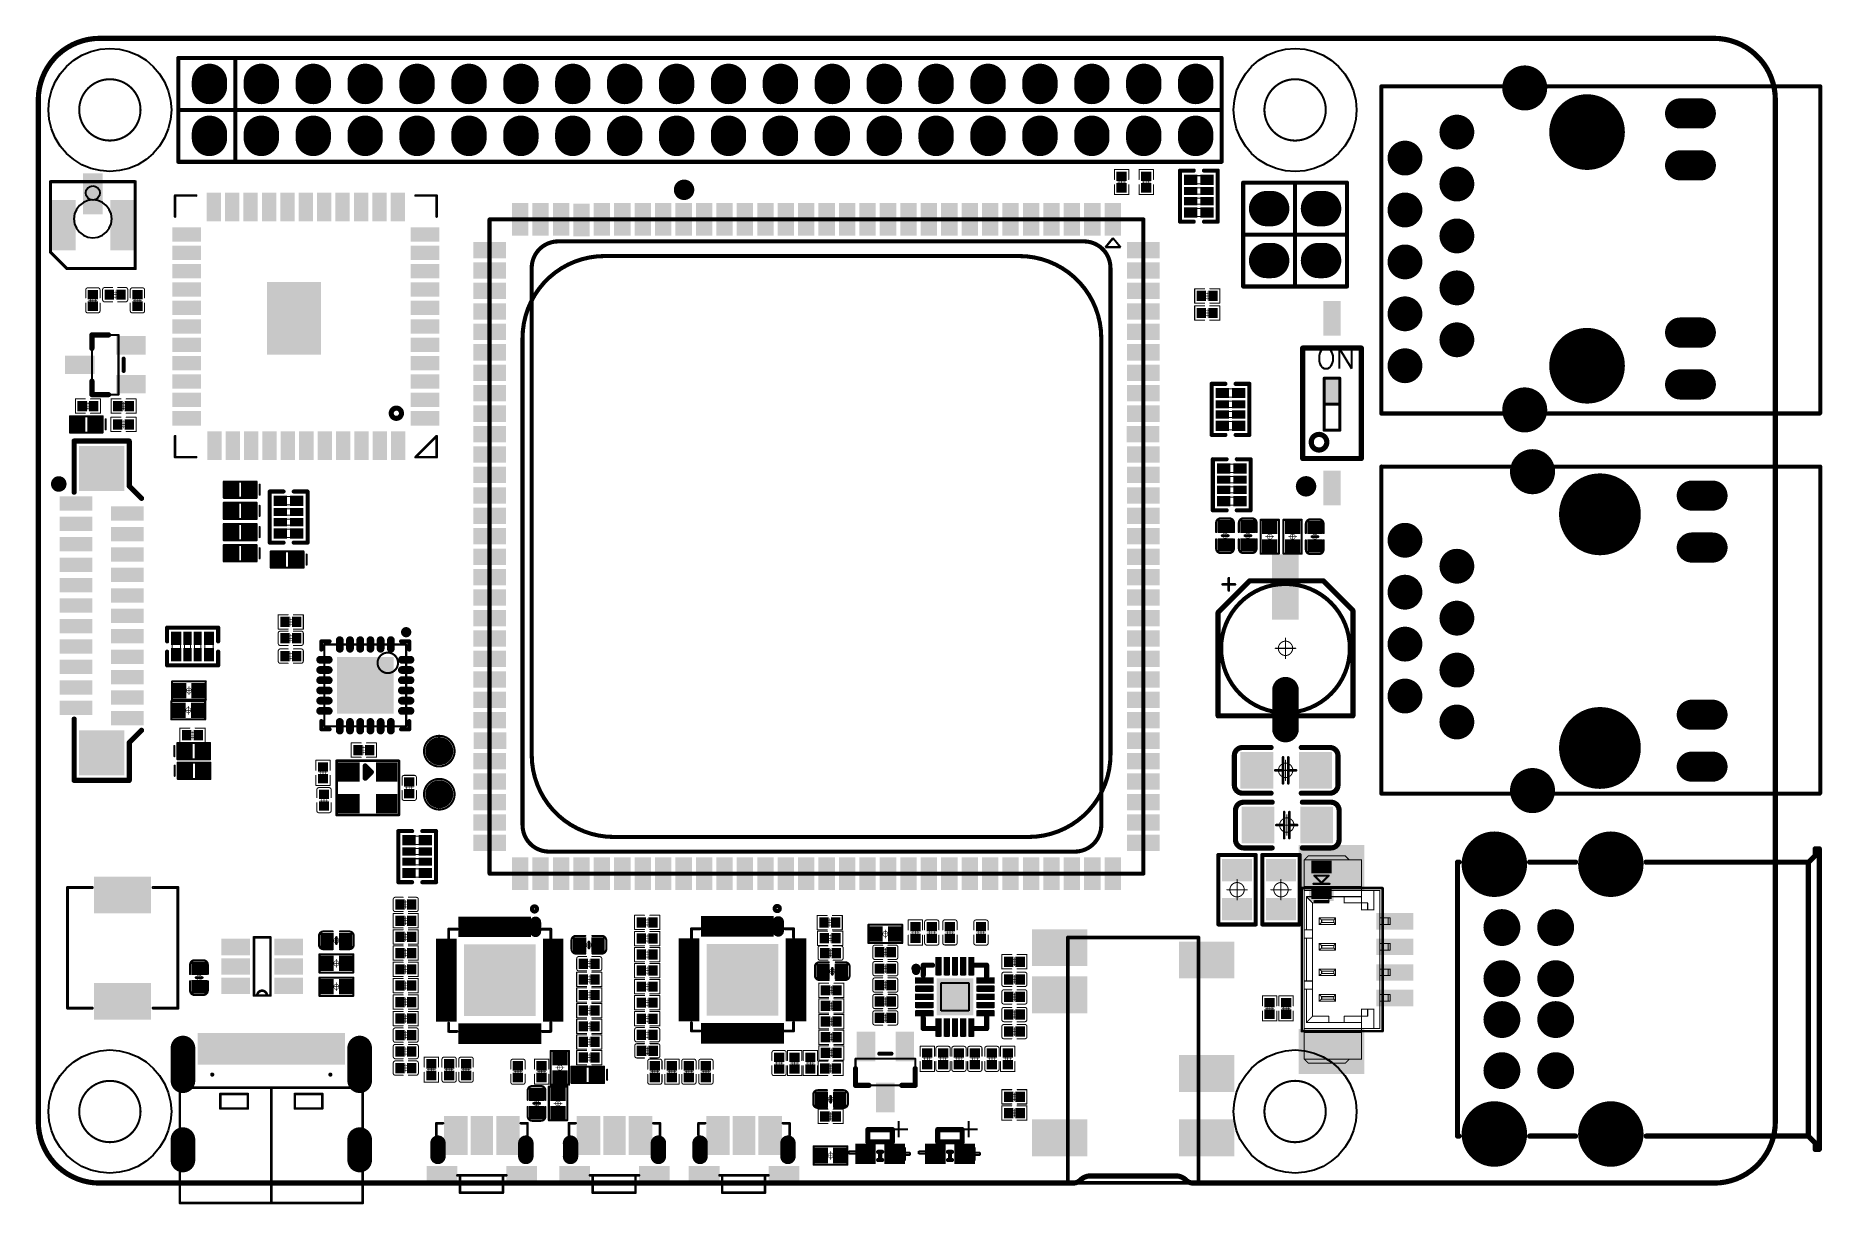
# Model space of a CAD drawing. Header units: millimetres. Extents: x 12.27 to 15.71, y 9.85 to 12.1.
import ezdxf

# ---------------------------------------------------------------- set-up
doc = ezdxf.new("R2010")
doc.units = ezdxf.units.MM
doc.header["$MEASUREMENT"] = 0
for name, color, linetype in [('BottomLayer', 5, 'Continuous'), ('BottomOverlay', 54, 'Continuous'), ('BottomSolder', 6, 'Continuous'), ('KeepOutLayer', 6, 'Continuous'), ('Mechanical10', 56, 'Continuous'), ('Mechanical13', 56, 'Continuous'), ('Mechanical15', 56, 'Continuous'), ('MidLayer1', 16, 'Continuous'), ('MidLayer2', 76, 'Continuous'), ('MultiLayer', 9, 'Continuous'), ('TopLayer', 1, 'Continuous'), ('TopOverlay', 2, 'Continuous'), ('TopPaste', 8, 'Continuous'), ('TopSolder', 216, 'Continuous')]:
    doc.layers.add(name, color=color, linetype=linetype)
doc.styles.get("Standard").update_dxf_attribs({"font": 'txt', "bigfont": 'AllInOneBig.shx'})

# ---------------------------------------------------------------- blocks, each defined once
blk = doc.blocks.new('LED_SMD_TZ_P2_0602GTS1_1')
at = {"layer": 'Mechanical15'}
for p, q in [((0, 0.06), (0.005, 0.06)), ((0, 0.035), (0, 0.06)), ((0.005, 0.035), (0, 0.035)), ((0.005, 0.06), (0.005, 0.035)), ((0.025, -0.025), (0.025, 0.025)), ((0.025, 0.025), (0.05, 0.025)), ((0.05, 0.025), (0.05, -0.025)), ((-0.0025, -0.0325), (0.0025, -0.0325)), ((-0.0025, -0.0575), (-0.0025, -0.0325)), ((0.0025, -0.0325), (0.0025, -0.0575)), ((0.05, -0.025), (0.025, -0.025)), ((-0.0125, -0.0475), (-0.0125, -0.0425)), ((-0.0125, -0.0425), (0.0125, -0.0425)), ((0.0125, -0.0475), (-0.0125, -0.0475)), ((0.0025, -0.0575), (-0.0025, -0.0575)), ((0.0125, -0.0425), (0.0125, -0.0475))]:
    blk.add_line(p, q, dxfattribs=at)
at = {"layer": 'TopLayer'}
for points in [[(-0.0157, 0.0439), (-0.0157, 0.0124), (0.0157, 0.0439), (0.0157, 0.0124)], [(-0.0157, -0.0124), (-0.0157, -0.0439), (0.0157, -0.0124), (0.0157, -0.0439)]]:
    blk.add_solid(points, dxfattribs=at)
at = {"layer": 'TopOverlay'}
for points, const_width in [([(-0.0118, -0.0039), (-0.0118, 0.0039)], 0.008), ([(0.002, 0), (-0.0114, 0)], 0.008), ([(0.0039, -0.0039), (0.0039, 0.0039)], 0.008), ([(0.0232, -0.0236), (0.0232, 0.0236)], 0.01), ([(0.0468, 0.0236), (0.0232, 0.0236)], 0.01), ([(0.0468, -0.0236), (0.0468, 0.0236)], 0.01), ([(0.0468, -0.0236), (0.0232, -0.0236)], 0.01)]:
    blk.add_lwpolyline(points, dxfattribs=dict(at, const_width=const_width))
for points, const_width in [([(-0.0138, 0.0039, 1), (-0.0098, 0.0039, 1)], 0.004), ([(-0.0138, -0.0039, 1), (-0.0098, -0.0039, 1)], 0.004), ([(-0.0134, 0, 1), (-0.0094, 0, 1)], 0.004), ([(0, 0, 1), (0.004, 0, 1)], 0.004), ([(0.0019, 0.0039, 1), (0.0059, 0.0039, 1)], 0.004), ([(0.0019, -0.0039, 1), (0.0059, -0.0039, 1)], 0.004), ([(0.0207, 0.0236, 1), (0.0257, 0.0236, 1)], 0.005), ([(0.0207, 0.0236, 1), (0.0257, 0.0236, 1)], 0.005), ([(0.0443, 0.0236, 1), (0.0493, 0.0236, 1)], 0.005), ([(0.0443, 0.0236, 1), (0.0493, 0.0236, 1)], 0.005), ([(0.0207, -0.0236, 1), (0.0257, -0.0236, 1)], 0.005), ([(0.0207, -0.0236, 1), (0.0257, -0.0236, 1)], 0.005), ([(0.0443, -0.0236, 1), (0.0493, -0.0236, 1)], 0.005), ([(0.0443, -0.0236, 1), (0.0493, -0.0236, 1)], 0.005)]:
    blk.add_lwpolyline(points, format="xyb", close=True, dxfattribs=dict(at, const_width=const_width))
at = {"layer": 'TopPaste'}
for points in [[(-0.0157, 0.0439), (-0.0157, 0.0124), (0.0157, 0.0439), (0.0157, 0.0124)], [(-0.0157, -0.0124), (-0.0157, -0.0439), (0.0157, -0.0124), (0.0157, -0.0439)]]:
    blk.add_solid(points, dxfattribs=at)
at = {"layer": 'TopSolder'}
for points in [[(-0.0197, 0.0479), (-0.0197, 0.0084), (0.0197, 0.0479), (0.0197, 0.0084)], [(-0.0197, -0.0084), (-0.0197, -0.0479), (0.0197, -0.0084), (0.0197, -0.0479)]]:
    blk.add_solid(points, dxfattribs=at)
at = {"layer": 'TopOverlay'}
blk.add_text('+', height=0.0394, dxfattribs=at).set_placement((0.0256, -0.0531))
blk = doc.blocks.new('LED_SMD_TZ_P2_0602GTS1_2')
at = {"layer": 'Mechanical15'}
for p, q in [((0, 0.06), (0.005, 0.06)), ((0, 0.035), (0, 0.06)), ((0.005, 0.035), (0, 0.035)), ((0.005, 0.06), (0.005, 0.035)), ((0.025, -0.025), (0.025, 0.025)), ((0.025, 0.025), (0.05, 0.025)), ((0.05, 0.025), (0.05, -0.025)), ((-0.0025, -0.0325), (0.0025, -0.0325)), ((-0.0025, -0.0575), (-0.0025, -0.0325)), ((0.0025, -0.0325), (0.0025, -0.0575)), ((0.05, -0.025), (0.025, -0.025)), ((-0.0125, -0.0475), (-0.0125, -0.0425)), ((-0.0125, -0.0425), (0.0125, -0.0425)), ((0.0125, -0.0475), (-0.0125, -0.0475)), ((0.0025, -0.0575), (-0.0025, -0.0575)), ((0.0125, -0.0425), (0.0125, -0.0475))]:
    blk.add_line(p, q, dxfattribs=at)
at = {"layer": 'TopLayer'}
for points in [[(-0.0157, 0.0439), (-0.0157, 0.0124), (0.0157, 0.0439), (0.0157, 0.0124)], [(-0.0157, -0.0124), (-0.0157, -0.0439), (0.0157, -0.0124), (0.0157, -0.0439)]]:
    blk.add_solid(points, dxfattribs=at)
at = {"layer": 'TopOverlay'}
for points, const_width in [([(-0.0118, -0.0039), (-0.0118, 0.0039)], 0.008), ([(0.002, 0), (-0.0114, 0)], 0.008), ([(0.0039, -0.0039), (0.0039, 0.0039)], 0.008), ([(0.0232, -0.0236), (0.0232, 0.0236)], 0.01), ([(0.0468, 0.0236), (0.0232, 0.0236)], 0.01), ([(0.0468, -0.0236), (0.0468, 0.0236)], 0.01), ([(0.0468, -0.0236), (0.0232, -0.0236)], 0.01)]:
    blk.add_lwpolyline(points, dxfattribs=dict(at, const_width=const_width))
for points, const_width in [([(-0.0138, 0.0039, 1), (-0.0098, 0.0039, 1)], 0.004), ([(-0.0138, -0.0039, 1), (-0.0098, -0.0039, 1)], 0.004), ([(-0.0134, 0, 1), (-0.0094, 0, 1)], 0.004), ([(0, 0, 1), (0.004, 0, 1)], 0.004), ([(0.0019, 0.0039, 1), (0.0059, 0.0039, 1)], 0.004), ([(0.0019, -0.0039, 1), (0.0059, -0.0039, 1)], 0.004), ([(0.0207, 0.0236, 1), (0.0257, 0.0236, 1)], 0.005), ([(0.0207, 0.0236, 1), (0.0257, 0.0236, 1)], 0.005), ([(0.0443, 0.0236, 1), (0.0493, 0.0236, 1)], 0.005), ([(0.0443, 0.0236, 1), (0.0493, 0.0236, 1)], 0.005), ([(0.0207, -0.0236, 1), (0.0257, -0.0236, 1)], 0.005), ([(0.0207, -0.0236, 1), (0.0257, -0.0236, 1)], 0.005), ([(0.0443, -0.0236, 1), (0.0493, -0.0236, 1)], 0.005), ([(0.0443, -0.0236, 1), (0.0493, -0.0236, 1)], 0.005)]:
    blk.add_lwpolyline(points, format="xyb", close=True, dxfattribs=dict(at, const_width=const_width))
at = {"layer": 'TopPaste'}
for points in [[(-0.0157, 0.0439), (-0.0157, 0.0124), (0.0157, 0.0439), (0.0157, 0.0124)], [(-0.0157, -0.0124), (-0.0157, -0.0439), (0.0157, -0.0124), (0.0157, -0.0439)]]:
    blk.add_solid(points, dxfattribs=at)
at = {"layer": 'TopSolder'}
for points in [[(-0.0197, 0.0479), (-0.0197, 0.0084), (0.0197, 0.0479), (0.0197, 0.0084)], [(-0.0197, -0.0084), (-0.0197, -0.0479), (0.0197, -0.0084), (0.0197, -0.0479)]]:
    blk.add_solid(points, dxfattribs=at)
at = {"layer": 'TopOverlay'}
blk.add_text('+', height=0.0394, dxfattribs=at).set_placement((0.0256, -0.0531))
blk = doc.blocks.new('KEY_3P_3_5_3_5MM__3')
at = {"layer": 'BottomLayer', "const_width": 0.0217}
for points in [[(-0.0846, 0.003), (-0.0846, -0.0226)], [(0.0846, 0.003), (0.0846, -0.0226)]]:
    blk.add_lwpolyline(points, dxfattribs=at)
at = {"layer": 'BottomLayer', "const_width": 0.0108}
for points in [[(-0.0901, 0.003, 1), (-0.0792, 0.003, 1)], [(0.0792, 0.003, 1), (0.0901, 0.003, 1)], [(-0.0901, -0.0226, 1), (-0.0792, -0.0226, 1)], [(0.0792, -0.0226, 1), (0.0901, -0.0226, 1)]]:
    blk.add_lwpolyline(points, format="xyb", close=True, dxfattribs=at)
at = {"layer": 'BottomSolder', "const_width": 0.0297}
for points in [[(-0.0846, 0.003), (-0.0846, -0.0226)], [(0.0846, 0.003), (0.0846, -0.0226)]]:
    blk.add_lwpolyline(points, dxfattribs=at)
at = {"layer": 'BottomSolder', "const_width": 0.0148}
for points in [[(-0.0921, 0.003, 1), (-0.0772, 0.003, 1)], [(0.0772, 0.003, 1), (0.0921, 0.003, 1)], [(-0.0921, -0.0226, 1), (-0.0772, -0.0226, 1)], [(0.0772, -0.0226, 1), (0.0921, -0.0226, 1)]]:
    blk.add_lwpolyline(points, format="xyb", close=True, dxfattribs=at)
at = {"layer": 'MidLayer1', "const_width": 0.0217}
for points in [[(-0.0846, 0.003), (-0.0846, -0.0226)], [(0.0846, 0.003), (0.0846, -0.0226)]]:
    blk.add_lwpolyline(points, dxfattribs=at)
at = {"layer": 'MidLayer1', "const_width": 0.0108}
for points in [[(-0.0901, 0.003, 1), (-0.0792, 0.003, 1)], [(0.0792, 0.003, 1), (0.0901, 0.003, 1)], [(-0.0901, -0.0226, 1), (-0.0792, -0.0226, 1)], [(0.0792, -0.0226, 1), (0.0901, -0.0226, 1)]]:
    blk.add_lwpolyline(points, format="xyb", close=True, dxfattribs=at)
at = {"layer": 'MidLayer2', "const_width": 0.0217}
for points in [[(-0.0846, 0.003), (-0.0846, -0.0226)], [(0.0846, 0.003), (0.0846, -0.0226)]]:
    blk.add_lwpolyline(points, dxfattribs=at)
at = {"layer": 'MidLayer2', "const_width": 0.0108}
for points in [[(-0.0901, 0.003, 1), (-0.0792, 0.003, 1)], [(0.0792, 0.003, 1), (0.0901, 0.003, 1)], [(-0.0901, -0.0226, 1), (-0.0792, -0.0226, 1)], [(0.0792, -0.0226, 1), (0.0901, -0.0226, 1)]]:
    blk.add_lwpolyline(points, format="xyb", close=True, dxfattribs=at)
at = {"layer": 'MultiLayer', "const_width": 0.0217}
for points in [[(-0.0846, 0.003), (-0.0846, -0.0226)], [(0.0846, 0.003), (0.0846, -0.0226)]]:
    blk.add_lwpolyline(points, dxfattribs=at)
at = {"layer": 'MultiLayer', "const_width": 0.0108}
for points in [[(-0.0901, 0.003, 1), (-0.0792, 0.003, 1)], [(0.0792, 0.003, 1), (0.0901, 0.003, 1)], [(-0.0901, -0.0226, 1), (-0.0792, -0.0226, 1)], [(0.0792, -0.0226, 1), (0.0901, -0.0226, 1)]]:
    blk.add_lwpolyline(points, format="xyb", close=True, dxfattribs=at)
at = {"layer": 'TopLayer', "const_width": 0.0217}
for points in [[(-0.0846, 0.003), (-0.0846, -0.0226)], [(0.0846, 0.003), (0.0846, -0.0226)]]:
    blk.add_lwpolyline(points, dxfattribs=at)
at = {"layer": 'TopLayer', "const_width": 0.0108}
for points in [[(-0.0901, 0.003, 1), (-0.0792, 0.003, 1)], [(0.0792, 0.003, 1), (0.0901, 0.003, 1)], [(-0.0901, -0.0226, 1), (-0.0792, -0.0226, 1)], [(0.0792, -0.0226, 1), (0.0901, -0.0226, 1)]]:
    blk.add_lwpolyline(points, format="xyb", close=True, dxfattribs=at)
at = {"layer": 'TopLayer'}
for points in [[(-0.1024, 0.0256), (-0.0512, 0.0256), (-0.1024, 0.0492), (-0.0512, 0.0492)], [(0.0512, 0.0256), (0.1024, 0.0256), (0.0512, 0.0492), (0.1024, 0.0492)], [(-0.0315, -0.0039), (-0.0689, -0.0039), (-0.0315, -0.0709), (-0.0689, -0.0709)], [(0.0177, -0.0709), (0.0177, -0.0039), (-0.0177, -0.0709), (-0.0177, -0.0039)], [(0.0689, -0.0039), (0.0315, -0.0039), (0.0689, -0.0709), (0.0315, -0.0709)]]:
    blk.add_solid(points, dxfattribs=at)
at = {"layer": 'TopOverlay', "const_width": 0.005}
for points in [[(0.0421, 0.0728), (-0.0406, 0.0728)], [(-0.0406, 0.0728), (-0.0406, 0.0394)], [(0.0421, 0.0728), (0.0421, 0.0394)], [(0.0472, 0.0394), (-0.0472, 0.0394)], [(-0.0878, -0.0374), (-0.0878, -0.061)], [(-0.0748, -0.061), (-0.0878, -0.061)], [(0.0878, -0.061), (0.0748, -0.061)], [(0.0878, -0.0374), (0.0878, -0.061)]]:
    blk.add_lwpolyline(points, dxfattribs=at)
at = {"layer": 'TopOverlay', "const_width": 0.0025}
for points in [[(-0.0418, 0.0728, 1), (-0.0393, 0.0728, 1)], [(-0.0418, 0.0728, 1), (-0.0393, 0.0728, 1)], [(0.0409, 0.0728, 1), (0.0434, 0.0728, 1)], [(0.0409, 0.0728, 1), (0.0434, 0.0728, 1)], [(-0.0485, 0.0394, 1), (-0.046, 0.0394, 1)], [(-0.0418, 0.0394, 1), (-0.0393, 0.0394, 1)], [(0.0409, 0.0394, 1), (0.0434, 0.0394, 1)], [(0.046, 0.0394, 1), (0.0485, 0.0394, 1)], [(-0.089, -0.0374, 1), (-0.0865, -0.0374, 1)], [(-0.089, -0.061, 1), (-0.0865, -0.061, 1)], [(-0.089, -0.061, 1), (-0.0865, -0.061, 1)], [(-0.0761, -0.061, 1), (-0.0736, -0.061, 1)], [(0.0736, -0.061, 1), (0.0761, -0.061, 1)], [(0.0865, -0.0374, 1), (0.089, -0.0374, 1)], [(0.0865, -0.061, 1), (0.089, -0.061, 1)], [(0.0865, -0.061, 1), (0.089, -0.061, 1)]]:
    blk.add_lwpolyline(points, format="xyb", close=True, dxfattribs=at)
at = {"layer": 'TopPaste'}
for points in [[(-0.1024, 0.0256), (-0.0512, 0.0256), (-0.1024, 0.0492), (-0.0512, 0.0492)], [(0.0512, 0.0256), (0.1024, 0.0256), (0.0512, 0.0492), (0.1024, 0.0492)], [(-0.0315, -0.0039), (-0.0689, -0.0039), (-0.0315, -0.0709), (-0.0689, -0.0709)], [(0.0177, -0.0709), (0.0177, -0.0039), (-0.0177, -0.0709), (-0.0177, -0.0039)], [(0.0689, -0.0039), (0.0315, -0.0039), (0.0689, -0.0709), (0.0315, -0.0709)]]:
    blk.add_solid(points, dxfattribs=at)
at = {"layer": 'TopSolder', "const_width": 0.0297}
for points in [[(-0.0846, 0.003), (-0.0846, -0.0226)], [(0.0846, 0.003), (0.0846, -0.0226)]]:
    blk.add_lwpolyline(points, dxfattribs=at)
at = {"layer": 'TopSolder', "const_width": 0.0148}
for points in [[(-0.0921, 0.003, 1), (-0.0772, 0.003, 1)], [(0.0772, 0.003, 1), (0.0921, 0.003, 1)], [(-0.0921, -0.0226, 1), (-0.0772, -0.0226, 1)], [(0.0772, -0.0226, 1), (0.0921, -0.0226, 1)]]:
    blk.add_lwpolyline(points, format="xyb", close=True, dxfattribs=at)
at = {"layer": 'TopSolder'}
for points in [[(-0.1064, 0.0216), (-0.0472, 0.0216), (-0.1064, 0.0532), (-0.0472, 0.0532)], [(0.0472, 0.0216), (0.1064, 0.0216), (0.0472, 0.0532), (0.1064, 0.0532)], [(-0.0275, 0.0001), (-0.0729, 0.0001), (-0.0275, -0.0749), (-0.0729, -0.0749)], [(0.0217, -0.0749), (0.0217, 0.0001), (-0.0217, -0.0749), (-0.0217, 0.0001)], [(0.0729, 0.0001), (0.0275, 0.0001), (0.0729, -0.0749), (0.0275, -0.0749)]]:
    blk.add_solid(points, dxfattribs=at)
blk = doc.blocks.new('KEY_3P_3_5_3_5MM__4')
at = {"layer": 'BottomLayer', "const_width": 0.0217}
for points in [[(-0.0846, 0.003), (-0.0846, -0.0226)], [(0.0846, 0.003), (0.0846, -0.0226)]]:
    blk.add_lwpolyline(points, dxfattribs=at)
at = {"layer": 'BottomLayer', "const_width": 0.0108}
for points in [[(-0.0901, 0.003, 1), (-0.0792, 0.003, 1)], [(0.0792, 0.003, 1), (0.0901, 0.003, 1)], [(-0.0901, -0.0226, 1), (-0.0792, -0.0226, 1)], [(0.0792, -0.0226, 1), (0.0901, -0.0226, 1)]]:
    blk.add_lwpolyline(points, format="xyb", close=True, dxfattribs=at)
at = {"layer": 'BottomSolder', "const_width": 0.0297}
for points in [[(-0.0846, 0.003), (-0.0846, -0.0226)], [(0.0846, 0.003), (0.0846, -0.0226)]]:
    blk.add_lwpolyline(points, dxfattribs=at)
at = {"layer": 'BottomSolder', "const_width": 0.0148}
for points in [[(-0.0921, 0.003, 1), (-0.0772, 0.003, 1)], [(0.0772, 0.003, 1), (0.0921, 0.003, 1)], [(-0.0921, -0.0226, 1), (-0.0772, -0.0226, 1)], [(0.0772, -0.0226, 1), (0.0921, -0.0226, 1)]]:
    blk.add_lwpolyline(points, format="xyb", close=True, dxfattribs=at)
at = {"layer": 'MidLayer1', "const_width": 0.0217}
for points in [[(-0.0846, 0.003), (-0.0846, -0.0226)], [(0.0846, 0.003), (0.0846, -0.0226)]]:
    blk.add_lwpolyline(points, dxfattribs=at)
at = {"layer": 'MidLayer1', "const_width": 0.0108}
for points in [[(-0.0901, 0.003, 1), (-0.0792, 0.003, 1)], [(0.0792, 0.003, 1), (0.0901, 0.003, 1)], [(-0.0901, -0.0226, 1), (-0.0792, -0.0226, 1)], [(0.0792, -0.0226, 1), (0.0901, -0.0226, 1)]]:
    blk.add_lwpolyline(points, format="xyb", close=True, dxfattribs=at)
at = {"layer": 'MidLayer2', "const_width": 0.0217}
for points in [[(-0.0846, 0.003), (-0.0846, -0.0226)], [(0.0846, 0.003), (0.0846, -0.0226)]]:
    blk.add_lwpolyline(points, dxfattribs=at)
at = {"layer": 'MidLayer2', "const_width": 0.0108}
for points in [[(-0.0901, 0.003, 1), (-0.0792, 0.003, 1)], [(0.0792, 0.003, 1), (0.0901, 0.003, 1)], [(-0.0901, -0.0226, 1), (-0.0792, -0.0226, 1)], [(0.0792, -0.0226, 1), (0.0901, -0.0226, 1)]]:
    blk.add_lwpolyline(points, format="xyb", close=True, dxfattribs=at)
at = {"layer": 'MultiLayer', "const_width": 0.0217}
for points in [[(-0.0846, 0.003), (-0.0846, -0.0226)], [(0.0846, 0.003), (0.0846, -0.0226)]]:
    blk.add_lwpolyline(points, dxfattribs=at)
at = {"layer": 'MultiLayer', "const_width": 0.0108}
for points in [[(-0.0901, 0.003, 1), (-0.0792, 0.003, 1)], [(0.0792, 0.003, 1), (0.0901, 0.003, 1)], [(-0.0901, -0.0226, 1), (-0.0792, -0.0226, 1)], [(0.0792, -0.0226, 1), (0.0901, -0.0226, 1)]]:
    blk.add_lwpolyline(points, format="xyb", close=True, dxfattribs=at)
at = {"layer": 'TopLayer', "const_width": 0.0217}
for points in [[(-0.0846, 0.003), (-0.0846, -0.0226)], [(0.0846, 0.003), (0.0846, -0.0226)]]:
    blk.add_lwpolyline(points, dxfattribs=at)
at = {"layer": 'TopLayer', "const_width": 0.0108}
for points in [[(-0.0901, 0.003, 1), (-0.0792, 0.003, 1)], [(0.0792, 0.003, 1), (0.0901, 0.003, 1)], [(-0.0901, -0.0226, 1), (-0.0792, -0.0226, 1)], [(0.0792, -0.0226, 1), (0.0901, -0.0226, 1)]]:
    blk.add_lwpolyline(points, format="xyb", close=True, dxfattribs=at)
at = {"layer": 'TopLayer'}
for points in [[(-0.1024, 0.0256), (-0.0512, 0.0256), (-0.1024, 0.0492), (-0.0512, 0.0492)], [(0.0512, 0.0256), (0.1024, 0.0256), (0.0512, 0.0492), (0.1024, 0.0492)], [(-0.0315, -0.0039), (-0.0689, -0.0039), (-0.0315, -0.0709), (-0.0689, -0.0709)], [(0.0177, -0.0709), (0.0177, -0.0039), (-0.0177, -0.0709), (-0.0177, -0.0039)], [(0.0689, -0.0039), (0.0315, -0.0039), (0.0689, -0.0709), (0.0315, -0.0709)]]:
    blk.add_solid(points, dxfattribs=at)
at = {"layer": 'TopOverlay', "const_width": 0.005}
for points in [[(-0.0406, 0.0728), (-0.0406, 0.0394)], [(0.0421, 0.0728), (-0.0406, 0.0728)], [(0.0421, 0.0728), (0.0421, 0.0394)], [(0.0472, 0.0394), (-0.0472, 0.0394)], [(-0.0878, -0.0374), (-0.0878, -0.061)], [(-0.0748, -0.061), (-0.0878, -0.061)], [(0.0878, -0.061), (0.0748, -0.061)], [(0.0878, -0.0374), (0.0878, -0.061)]]:
    blk.add_lwpolyline(points, dxfattribs=at)
at = {"layer": 'TopOverlay', "const_width": 0.0025}
for points in [[(-0.0418, 0.0728, 1), (-0.0393, 0.0728, 1)], [(-0.0418, 0.0728, 1), (-0.0393, 0.0728, 1)], [(0.0409, 0.0728, 1), (0.0434, 0.0728, 1)], [(0.0409, 0.0728, 1), (0.0434, 0.0728, 1)], [(-0.0485, 0.0394, 1), (-0.046, 0.0394, 1)], [(-0.0418, 0.0394, 1), (-0.0393, 0.0394, 1)], [(0.0409, 0.0394, 1), (0.0434, 0.0394, 1)], [(0.046, 0.0394, 1), (0.0485, 0.0394, 1)], [(-0.089, -0.0374, 1), (-0.0865, -0.0374, 1)], [(-0.089, -0.061, 1), (-0.0865, -0.061, 1)], [(-0.089, -0.061, 1), (-0.0865, -0.061, 1)], [(-0.0761, -0.061, 1), (-0.0736, -0.061, 1)], [(0.0736, -0.061, 1), (0.0761, -0.061, 1)], [(0.0865, -0.0374, 1), (0.089, -0.0374, 1)], [(0.0865, -0.061, 1), (0.089, -0.061, 1)], [(0.0865, -0.061, 1), (0.089, -0.061, 1)]]:
    blk.add_lwpolyline(points, format="xyb", close=True, dxfattribs=at)
at = {"layer": 'TopPaste'}
for points in [[(-0.1024, 0.0256), (-0.0512, 0.0256), (-0.1024, 0.0492), (-0.0512, 0.0492)], [(0.0512, 0.0256), (0.1024, 0.0256), (0.0512, 0.0492), (0.1024, 0.0492)], [(-0.0315, -0.0039), (-0.0689, -0.0039), (-0.0315, -0.0709), (-0.0689, -0.0709)], [(0.0177, -0.0709), (0.0177, -0.0039), (-0.0177, -0.0709), (-0.0177, -0.0039)], [(0.0689, -0.0039), (0.0315, -0.0039), (0.0689, -0.0709), (0.0315, -0.0709)]]:
    blk.add_solid(points, dxfattribs=at)
at = {"layer": 'TopSolder', "const_width": 0.0297}
for points in [[(-0.0846, 0.003), (-0.0846, -0.0226)], [(0.0846, 0.003), (0.0846, -0.0226)]]:
    blk.add_lwpolyline(points, dxfattribs=at)
at = {"layer": 'TopSolder', "const_width": 0.0148}
for points in [[(-0.0921, 0.003, 1), (-0.0772, 0.003, 1)], [(0.0772, 0.003, 1), (0.0921, 0.003, 1)], [(-0.0921, -0.0226, 1), (-0.0772, -0.0226, 1)], [(0.0772, -0.0226, 1), (0.0921, -0.0226, 1)]]:
    blk.add_lwpolyline(points, format="xyb", close=True, dxfattribs=at)
at = {"layer": 'TopSolder'}
for points in [[(-0.1064, 0.0216), (-0.0472, 0.0216), (-0.1064, 0.0532), (-0.0472, 0.0532)], [(0.0472, 0.0216), (0.1064, 0.0216), (0.0472, 0.0532), (0.1064, 0.0532)], [(-0.0275, 0.0001), (-0.0729, 0.0001), (-0.0275, -0.0749), (-0.0729, -0.0749)], [(0.0217, -0.0749), (0.0217, 0.0001), (-0.0217, -0.0749), (-0.0217, 0.0001)], [(0.0729, 0.0001), (0.0275, 0.0001), (0.0729, -0.0749), (0.0275, -0.0749)]]:
    blk.add_solid(points, dxfattribs=at)
blk = doc.blocks.new('H______20X2_5')
at = {"layer": 'BottomLayer', "const_width": 0.06}
for points in [[(-0.005, 0), (0.005, 0)], [(0.095, 0), (0.105, 0)], [(-0.005, -0.1), (0.005, -0.1)], [(0.095, -0.1), (0.105, -0.1)], [(-0.005, -0.2), (0.005, -0.2)], [(0.095, -0.2), (0.105, -0.2)], [(-0.005, -0.3), (0.005, -0.3)], [(0.095, -0.3), (0.105, -0.3)], [(-0.005, -0.4), (0.005, -0.4)], [(0.095, -0.4), (0.105, -0.4)], [(-0.005, -0.5), (0.005, -0.5)], [(0.095, -0.5), (0.105, -0.5)], [(-0.005, -0.6), (0.005, -0.6)], [(0.095, -0.6), (0.105, -0.6)], [(-0.005, -0.7), (0.005, -0.7)], [(0.095, -0.7), (0.105, -0.7)], [(-0.005, -0.8), (0.005, -0.8)], [(0.095, -0.8), (0.105, -0.8)], [(-0.005, -0.9), (0.005, -0.9)], [(0.095, -0.9), (0.105, -0.9)], [(-0.005, -1), (0.005, -1)], [(0.095, -1), (0.105, -1)], [(-0.005, -1.1), (0.005, -1.1)], [(0.095, -1.1), (0.105, -1.1)], [(-0.005, -1.2), (0.005, -1.2)], [(0.095, -1.2), (0.105, -1.2)], [(-0.005, -1.3), (0.005, -1.3)], [(0.095, -1.3), (0.105, -1.3)], [(-0.005, -1.4), (0.005, -1.4)], [(0.095, -1.4), (0.105, -1.4)], [(-0.005, -1.5), (0.005, -1.5)], [(0.095, -1.5), (0.105, -1.5)], [(-0.005, -1.6), (0.005, -1.6)], [(0.095, -1.6), (0.105, -1.6)], [(-0.005, -1.7), (0.005, -1.7)], [(0.095, -1.7), (0.105, -1.7)], [(-0.005, -1.8), (0.005, -1.8)], [(0.095, -1.8), (0.105, -1.8)], [(-0.005, -1.9), (0.005, -1.9)], [(0.095, -1.9), (0.105, -1.9)]]:
    blk.add_lwpolyline(points, dxfattribs=at)
at = {"layer": 'BottomLayer', "const_width": 0.03}
for points in [[(-0.02, 0, 1), (0.01, 0, 1)], [(-0.01, 0, 1), (0.02, 0, 1)], [(0.08, 0, 1), (0.11, 0, 1)], [(0.09, 0, 1), (0.12, 0, 1)], [(-0.02, -0.1, 1), (0.01, -0.1, 1)], [(-0.01, -0.1, 1), (0.02, -0.1, 1)], [(0.08, -0.1, 1), (0.11, -0.1, 1)], [(0.09, -0.1, 1), (0.12, -0.1, 1)], [(-0.02, -0.2, 1), (0.01, -0.2, 1)], [(-0.01, -0.2, 1), (0.02, -0.2, 1)], [(0.08, -0.2, 1), (0.11, -0.2, 1)], [(0.09, -0.2, 1), (0.12, -0.2, 1)], [(-0.02, -0.3, 1), (0.01, -0.3, 1)], [(-0.01, -0.3, 1), (0.02, -0.3, 1)], [(0.08, -0.3, 1), (0.11, -0.3, 1)], [(0.09, -0.3, 1), (0.12, -0.3, 1)], [(-0.02, -0.4, 1), (0.01, -0.4, 1)], [(-0.01, -0.4, 1), (0.02, -0.4, 1)], [(0.08, -0.4, 1), (0.11, -0.4, 1)], [(0.09, -0.4, 1), (0.12, -0.4, 1)], [(-0.02, -0.5, 1), (0.01, -0.5, 1)], [(-0.01, -0.5, 1), (0.02, -0.5, 1)], [(0.08, -0.5, 1), (0.11, -0.5, 1)], [(0.09, -0.5, 1), (0.12, -0.5, 1)], [(-0.02, -0.6, 1), (0.01, -0.6, 1)], [(-0.01, -0.6, 1), (0.02, -0.6, 1)], [(0.08, -0.6, 1), (0.11, -0.6, 1)], [(0.09, -0.6, 1), (0.12, -0.6, 1)], [(-0.02, -0.7, 1), (0.01, -0.7, 1)], [(-0.01, -0.7, 1), (0.02, -0.7, 1)], [(0.08, -0.7, 1), (0.11, -0.7, 1)], [(0.09, -0.7, 1), (0.12, -0.7, 1)], [(-0.02, -0.8, 1), (0.01, -0.8, 1)], [(-0.01, -0.8, 1), (0.02, -0.8, 1)], [(0.08, -0.8, 1), (0.11, -0.8, 1)], [(0.09, -0.8, 1), (0.12, -0.8, 1)], [(-0.02, -0.9, 1), (0.01, -0.9, 1)], [(-0.01, -0.9, 1), (0.02, -0.9, 1)], [(0.08, -0.9, 1), (0.11, -0.9, 1)], [(0.09, -0.9, 1), (0.12, -0.9, 1)], [(-0.02, -1, 1), (0.01, -1, 1)], [(-0.01, -1, 1), (0.02, -1, 1)], [(0.08, -1, 1), (0.11, -1, 1)], [(0.09, -1, 1), (0.12, -1, 1)], [(-0.02, -1.1, 1), (0.01, -1.1, 1)], [(-0.01, -1.1, 1), (0.02, -1.1, 1)], [(0.08, -1.1, 1), (0.11, -1.1, 1)], [(0.09, -1.1, 1), (0.12, -1.1, 1)], [(-0.02, -1.2, 1), (0.01, -1.2, 1)], [(-0.01, -1.2, 1), (0.02, -1.2, 1)], [(0.08, -1.2, 1), (0.11, -1.2, 1)], [(0.09, -1.2, 1), (0.12, -1.2, 1)], [(-0.02, -1.3, 1), (0.01, -1.3, 1)], [(-0.01, -1.3, 1), (0.02, -1.3, 1)], [(0.08, -1.3, 1), (0.11, -1.3, 1)], [(0.09, -1.3, 1), (0.12, -1.3, 1)], [(-0.02, -1.4, 1), (0.01, -1.4, 1)], [(-0.01, -1.4, 1), (0.02, -1.4, 1)], [(0.08, -1.4, 1), (0.11, -1.4, 1)], [(0.09, -1.4, 1), (0.12, -1.4, 1)], [(-0.02, -1.5, 1), (0.01, -1.5, 1)], [(-0.01, -1.5, 1), (0.02, -1.5, 1)], [(0.08, -1.5, 1), (0.11, -1.5, 1)], [(0.09, -1.5, 1), (0.12, -1.5, 1)], [(-0.02, -1.6, 1), (0.01, -1.6, 1)], [(-0.01, -1.6, 1), (0.02, -1.6, 1)], [(0.08, -1.6, 1), (0.11, -1.6, 1)], [(0.09, -1.6, 1), (0.12, -1.6, 1)], [(-0.02, -1.7, 1), (0.01, -1.7, 1)], [(-0.01, -1.7, 1), (0.02, -1.7, 1)], [(0.08, -1.7, 1), (0.11, -1.7, 1)], [(0.09, -1.7, 1), (0.12, -1.7, 1)], [(-0.02, -1.8, 1), (0.01, -1.8, 1)], [(-0.01, -1.8, 1), (0.02, -1.8, 1)], [(0.08, -1.8, 1), (0.11, -1.8, 1)], [(0.09, -1.8, 1), (0.12, -1.8, 1)], [(-0.02, -1.9, 1), (0.01, -1.9, 1)], [(-0.01, -1.9, 1), (0.02, -1.9, 1)], [(0.08, -1.9, 1), (0.11, -1.9, 1)], [(0.09, -1.9, 1), (0.12, -1.9, 1)]]:
    blk.add_lwpolyline(points, format="xyb", close=True, dxfattribs=at)
at = {"layer": 'BottomSolder', "const_width": 0.068}
for points in [[(-0.005, 0), (0.005, 0)], [(0.095, 0), (0.105, 0)], [(-0.005, -0.1), (0.005, -0.1)], [(0.095, -0.1), (0.105, -0.1)], [(-0.005, -0.2), (0.005, -0.2)], [(0.095, -0.2), (0.105, -0.2)], [(-0.005, -0.3), (0.005, -0.3)], [(0.095, -0.3), (0.105, -0.3)], [(-0.005, -0.4), (0.005, -0.4)], [(0.095, -0.4), (0.105, -0.4)], [(-0.005, -0.5), (0.005, -0.5)], [(0.095, -0.5), (0.105, -0.5)], [(-0.005, -0.6), (0.005, -0.6)], [(0.095, -0.6), (0.105, -0.6)], [(-0.005, -0.7), (0.005, -0.7)], [(0.095, -0.7), (0.105, -0.7)], [(-0.005, -0.8), (0.005, -0.8)], [(0.095, -0.8), (0.105, -0.8)], [(-0.005, -0.9), (0.005, -0.9)], [(0.095, -0.9), (0.105, -0.9)], [(-0.005, -1), (0.005, -1)], [(0.095, -1), (0.105, -1)], [(-0.005, -1.1), (0.005, -1.1)], [(0.095, -1.1), (0.105, -1.1)], [(-0.005, -1.2), (0.005, -1.2)], [(0.095, -1.2), (0.105, -1.2)], [(-0.005, -1.3), (0.005, -1.3)], [(0.095, -1.3), (0.105, -1.3)], [(-0.005, -1.4), (0.005, -1.4)], [(0.095, -1.4), (0.105, -1.4)], [(-0.005, -1.5), (0.005, -1.5)], [(0.095, -1.5), (0.105, -1.5)], [(-0.005, -1.6), (0.005, -1.6)], [(0.095, -1.6), (0.105, -1.6)], [(-0.005, -1.7), (0.005, -1.7)], [(0.095, -1.7), (0.105, -1.7)], [(-0.005, -1.8), (0.005, -1.8)], [(0.095, -1.8), (0.105, -1.8)], [(-0.005, -1.9), (0.005, -1.9)], [(0.095, -1.9), (0.105, -1.9)]]:
    blk.add_lwpolyline(points, dxfattribs=at)
at = {"layer": 'BottomSolder', "const_width": 0.034}
for points in [[(-0.022, 0, 1), (0.012, 0, 1)], [(-0.012, 0, 1), (0.022, 0, 1)], [(0.078, 0, 1), (0.112, 0, 1)], [(0.088, 0, 1), (0.122, 0, 1)], [(-0.022, -0.1, 1), (0.012, -0.1, 1)], [(-0.012, -0.1, 1), (0.022, -0.1, 1)], [(0.078, -0.1, 1), (0.112, -0.1, 1)], [(0.088, -0.1, 1), (0.122, -0.1, 1)], [(-0.022, -0.2, 1), (0.012, -0.2, 1)], [(-0.012, -0.2, 1), (0.022, -0.2, 1)], [(0.078, -0.2, 1), (0.112, -0.2, 1)], [(0.088, -0.2, 1), (0.122, -0.2, 1)], [(-0.022, -0.3, 1), (0.012, -0.3, 1)], [(-0.012, -0.3, 1), (0.022, -0.3, 1)], [(0.078, -0.3, 1), (0.112, -0.3, 1)], [(0.088, -0.3, 1), (0.122, -0.3, 1)], [(-0.022, -0.4, 1), (0.012, -0.4, 1)], [(-0.012, -0.4, 1), (0.022, -0.4, 1)], [(0.078, -0.4, 1), (0.112, -0.4, 1)], [(0.088, -0.4, 1), (0.122, -0.4, 1)], [(-0.022, -0.5, 1), (0.012, -0.5, 1)], [(-0.012, -0.5, 1), (0.022, -0.5, 1)], [(0.078, -0.5, 1), (0.112, -0.5, 1)], [(0.088, -0.5, 1), (0.122, -0.5, 1)], [(-0.022, -0.6, 1), (0.012, -0.6, 1)], [(-0.012, -0.6, 1), (0.022, -0.6, 1)], [(0.078, -0.6, 1), (0.112, -0.6, 1)], [(0.088, -0.6, 1), (0.122, -0.6, 1)], [(-0.022, -0.7, 1), (0.012, -0.7, 1)], [(-0.012, -0.7, 1), (0.022, -0.7, 1)], [(0.078, -0.7, 1), (0.112, -0.7, 1)], [(0.088, -0.7, 1), (0.122, -0.7, 1)], [(-0.022, -0.8, 1), (0.012, -0.8, 1)], [(-0.012, -0.8, 1), (0.022, -0.8, 1)], [(0.078, -0.8, 1), (0.112, -0.8, 1)], [(0.088, -0.8, 1), (0.122, -0.8, 1)], [(-0.022, -0.9, 1), (0.012, -0.9, 1)], [(-0.012, -0.9, 1), (0.022, -0.9, 1)], [(0.078, -0.9, 1), (0.112, -0.9, 1)], [(0.088, -0.9, 1), (0.122, -0.9, 1)], [(-0.022, -1, 1), (0.012, -1, 1)], [(-0.012, -1, 1), (0.022, -1, 1)], [(0.078, -1, 1), (0.112, -1, 1)], [(0.088, -1, 1), (0.122, -1, 1)], [(-0.022, -1.1, 1), (0.012, -1.1, 1)], [(-0.012, -1.1, 1), (0.022, -1.1, 1)], [(0.078, -1.1, 1), (0.112, -1.1, 1)], [(0.088, -1.1, 1), (0.122, -1.1, 1)], [(-0.022, -1.2, 1), (0.012, -1.2, 1)], [(-0.012, -1.2, 1), (0.022, -1.2, 1)], [(0.078, -1.2, 1), (0.112, -1.2, 1)], [(0.088, -1.2, 1), (0.122, -1.2, 1)], [(-0.022, -1.3, 1), (0.012, -1.3, 1)], [(-0.012, -1.3, 1), (0.022, -1.3, 1)], [(0.078, -1.3, 1), (0.112, -1.3, 1)], [(0.088, -1.3, 1), (0.122, -1.3, 1)], [(-0.022, -1.4, 1), (0.012, -1.4, 1)], [(-0.012, -1.4, 1), (0.022, -1.4, 1)], [(0.078, -1.4, 1), (0.112, -1.4, 1)], [(0.088, -1.4, 1), (0.122, -1.4, 1)], [(-0.022, -1.5, 1), (0.012, -1.5, 1)], [(-0.012, -1.5, 1), (0.022, -1.5, 1)], [(0.078, -1.5, 1), (0.112, -1.5, 1)], [(0.088, -1.5, 1), (0.122, -1.5, 1)], [(-0.022, -1.6, 1), (0.012, -1.6, 1)], [(-0.012, -1.6, 1), (0.022, -1.6, 1)], [(0.078, -1.6, 1), (0.112, -1.6, 1)], [(0.088, -1.6, 1), (0.122, -1.6, 1)], [(-0.022, -1.7, 1), (0.012, -1.7, 1)], [(-0.012, -1.7, 1), (0.022, -1.7, 1)], [(0.078, -1.7, 1), (0.112, -1.7, 1)], [(0.088, -1.7, 1), (0.122, -1.7, 1)], [(-0.022, -1.8, 1), (0.012, -1.8, 1)], [(-0.012, -1.8, 1), (0.022, -1.8, 1)], [(0.078, -1.8, 1), (0.112, -1.8, 1)], [(0.088, -1.8, 1), (0.122, -1.8, 1)], [(-0.022, -1.9, 1), (0.012, -1.9, 1)], [(-0.012, -1.9, 1), (0.022, -1.9, 1)], [(0.078, -1.9, 1), (0.112, -1.9, 1)], [(0.088, -1.9, 1), (0.122, -1.9, 1)]]:
    blk.add_lwpolyline(points, format="xyb", close=True, dxfattribs=at)
at = {"layer": 'MidLayer1', "const_width": 0.06}
for points in [[(-0.005, 0), (0.005, 0)], [(0.095, 0), (0.105, 0)], [(-0.005, -0.1), (0.005, -0.1)], [(0.095, -0.1), (0.105, -0.1)], [(-0.005, -0.2), (0.005, -0.2)], [(0.095, -0.2), (0.105, -0.2)], [(-0.005, -0.3), (0.005, -0.3)], [(0.095, -0.3), (0.105, -0.3)], [(-0.005, -0.4), (0.005, -0.4)], [(0.095, -0.4), (0.105, -0.4)], [(-0.005, -0.5), (0.005, -0.5)], [(0.095, -0.5), (0.105, -0.5)], [(-0.005, -0.6), (0.005, -0.6)], [(0.095, -0.6), (0.105, -0.6)], [(-0.005, -0.7), (0.005, -0.7)], [(0.095, -0.7), (0.105, -0.7)], [(-0.005, -0.8), (0.005, -0.8)], [(0.095, -0.8), (0.105, -0.8)], [(-0.005, -0.9), (0.005, -0.9)], [(0.095, -0.9), (0.105, -0.9)], [(-0.005, -1), (0.005, -1)], [(0.095, -1), (0.105, -1)], [(-0.005, -1.1), (0.005, -1.1)], [(0.095, -1.1), (0.105, -1.1)], [(-0.005, -1.2), (0.005, -1.2)], [(0.095, -1.2), (0.105, -1.2)], [(-0.005, -1.3), (0.005, -1.3)], [(0.095, -1.3), (0.105, -1.3)], [(-0.005, -1.4), (0.005, -1.4)], [(0.095, -1.4), (0.105, -1.4)], [(-0.005, -1.5), (0.005, -1.5)], [(0.095, -1.5), (0.105, -1.5)], [(-0.005, -1.6), (0.005, -1.6)], [(0.095, -1.6), (0.105, -1.6)], [(-0.005, -1.7), (0.005, -1.7)], [(0.095, -1.7), (0.105, -1.7)], [(-0.005, -1.8), (0.005, -1.8)], [(0.095, -1.8), (0.105, -1.8)], [(-0.005, -1.9), (0.005, -1.9)], [(0.095, -1.9), (0.105, -1.9)]]:
    blk.add_lwpolyline(points, dxfattribs=at)
at = {"layer": 'MidLayer1', "const_width": 0.03}
for points in [[(-0.02, 0, 1), (0.01, 0, 1)], [(-0.01, 0, 1), (0.02, 0, 1)], [(0.08, 0, 1), (0.11, 0, 1)], [(0.09, 0, 1), (0.12, 0, 1)], [(-0.02, -0.1, 1), (0.01, -0.1, 1)], [(-0.01, -0.1, 1), (0.02, -0.1, 1)], [(0.08, -0.1, 1), (0.11, -0.1, 1)], [(0.09, -0.1, 1), (0.12, -0.1, 1)], [(-0.02, -0.2, 1), (0.01, -0.2, 1)], [(-0.01, -0.2, 1), (0.02, -0.2, 1)], [(0.08, -0.2, 1), (0.11, -0.2, 1)], [(0.09, -0.2, 1), (0.12, -0.2, 1)], [(-0.02, -0.3, 1), (0.01, -0.3, 1)], [(-0.01, -0.3, 1), (0.02, -0.3, 1)], [(0.08, -0.3, 1), (0.11, -0.3, 1)], [(0.09, -0.3, 1), (0.12, -0.3, 1)], [(-0.02, -0.4, 1), (0.01, -0.4, 1)], [(-0.01, -0.4, 1), (0.02, -0.4, 1)], [(0.08, -0.4, 1), (0.11, -0.4, 1)], [(0.09, -0.4, 1), (0.12, -0.4, 1)], [(-0.02, -0.5, 1), (0.01, -0.5, 1)], [(-0.01, -0.5, 1), (0.02, -0.5, 1)], [(0.08, -0.5, 1), (0.11, -0.5, 1)], [(0.09, -0.5, 1), (0.12, -0.5, 1)], [(-0.02, -0.6, 1), (0.01, -0.6, 1)], [(-0.01, -0.6, 1), (0.02, -0.6, 1)], [(0.08, -0.6, 1), (0.11, -0.6, 1)], [(0.09, -0.6, 1), (0.12, -0.6, 1)], [(-0.02, -0.7, 1), (0.01, -0.7, 1)], [(-0.01, -0.7, 1), (0.02, -0.7, 1)], [(0.08, -0.7, 1), (0.11, -0.7, 1)], [(0.09, -0.7, 1), (0.12, -0.7, 1)], [(-0.02, -0.8, 1), (0.01, -0.8, 1)], [(-0.01, -0.8, 1), (0.02, -0.8, 1)], [(0.08, -0.8, 1), (0.11, -0.8, 1)], [(0.09, -0.8, 1), (0.12, -0.8, 1)], [(-0.02, -0.9, 1), (0.01, -0.9, 1)], [(-0.01, -0.9, 1), (0.02, -0.9, 1)], [(0.08, -0.9, 1), (0.11, -0.9, 1)], [(0.09, -0.9, 1), (0.12, -0.9, 1)], [(-0.02, -1, 1), (0.01, -1, 1)], [(-0.01, -1, 1), (0.02, -1, 1)], [(0.08, -1, 1), (0.11, -1, 1)], [(0.09, -1, 1), (0.12, -1, 1)], [(-0.02, -1.1, 1), (0.01, -1.1, 1)], [(-0.01, -1.1, 1), (0.02, -1.1, 1)], [(0.08, -1.1, 1), (0.11, -1.1, 1)], [(0.09, -1.1, 1), (0.12, -1.1, 1)], [(-0.02, -1.2, 1), (0.01, -1.2, 1)], [(-0.01, -1.2, 1), (0.02, -1.2, 1)], [(0.08, -1.2, 1), (0.11, -1.2, 1)], [(0.09, -1.2, 1), (0.12, -1.2, 1)], [(-0.02, -1.3, 1), (0.01, -1.3, 1)], [(-0.01, -1.3, 1), (0.02, -1.3, 1)], [(0.08, -1.3, 1), (0.11, -1.3, 1)], [(0.09, -1.3, 1), (0.12, -1.3, 1)], [(-0.02, -1.4, 1), (0.01, -1.4, 1)], [(-0.01, -1.4, 1), (0.02, -1.4, 1)], [(0.08, -1.4, 1), (0.11, -1.4, 1)], [(0.09, -1.4, 1), (0.12, -1.4, 1)], [(-0.02, -1.5, 1), (0.01, -1.5, 1)], [(-0.01, -1.5, 1), (0.02, -1.5, 1)], [(0.08, -1.5, 1), (0.11, -1.5, 1)], [(0.09, -1.5, 1), (0.12, -1.5, 1)], [(-0.02, -1.6, 1), (0.01, -1.6, 1)], [(-0.01, -1.6, 1), (0.02, -1.6, 1)], [(0.08, -1.6, 1), (0.11, -1.6, 1)], [(0.09, -1.6, 1), (0.12, -1.6, 1)], [(-0.02, -1.7, 1), (0.01, -1.7, 1)], [(-0.01, -1.7, 1), (0.02, -1.7, 1)], [(0.08, -1.7, 1), (0.11, -1.7, 1)], [(0.09, -1.7, 1), (0.12, -1.7, 1)], [(-0.02, -1.8, 1), (0.01, -1.8, 1)], [(-0.01, -1.8, 1), (0.02, -1.8, 1)], [(0.08, -1.8, 1), (0.11, -1.8, 1)], [(0.09, -1.8, 1), (0.12, -1.8, 1)], [(-0.02, -1.9, 1), (0.01, -1.9, 1)], [(-0.01, -1.9, 1), (0.02, -1.9, 1)], [(0.08, -1.9, 1), (0.11, -1.9, 1)], [(0.09, -1.9, 1), (0.12, -1.9, 1)]]:
    blk.add_lwpolyline(points, format="xyb", close=True, dxfattribs=at)
at = {"layer": 'MidLayer2', "const_width": 0.06}
for points in [[(-0.005, 0), (0.005, 0)], [(0.095, 0), (0.105, 0)], [(-0.005, -0.1), (0.005, -0.1)], [(0.095, -0.1), (0.105, -0.1)], [(-0.005, -0.2), (0.005, -0.2)], [(0.095, -0.2), (0.105, -0.2)], [(-0.005, -0.3), (0.005, -0.3)], [(0.095, -0.3), (0.105, -0.3)], [(-0.005, -0.4), (0.005, -0.4)], [(0.095, -0.4), (0.105, -0.4)], [(-0.005, -0.5), (0.005, -0.5)], [(0.095, -0.5), (0.105, -0.5)], [(-0.005, -0.6), (0.005, -0.6)], [(0.095, -0.6), (0.105, -0.6)], [(-0.005, -0.7), (0.005, -0.7)], [(0.095, -0.7), (0.105, -0.7)], [(-0.005, -0.8), (0.005, -0.8)], [(0.095, -0.8), (0.105, -0.8)], [(-0.005, -0.9), (0.005, -0.9)], [(0.095, -0.9), (0.105, -0.9)], [(-0.005, -1), (0.005, -1)], [(0.095, -1), (0.105, -1)], [(-0.005, -1.1), (0.005, -1.1)], [(0.095, -1.1), (0.105, -1.1)], [(-0.005, -1.2), (0.005, -1.2)], [(0.095, -1.2), (0.105, -1.2)], [(-0.005, -1.3), (0.005, -1.3)], [(0.095, -1.3), (0.105, -1.3)], [(-0.005, -1.4), (0.005, -1.4)], [(0.095, -1.4), (0.105, -1.4)], [(-0.005, -1.5), (0.005, -1.5)], [(0.095, -1.5), (0.105, -1.5)], [(-0.005, -1.6), (0.005, -1.6)], [(0.095, -1.6), (0.105, -1.6)], [(-0.005, -1.7), (0.005, -1.7)], [(0.095, -1.7), (0.105, -1.7)], [(-0.005, -1.8), (0.005, -1.8)], [(0.095, -1.8), (0.105, -1.8)], [(-0.005, -1.9), (0.005, -1.9)], [(0.095, -1.9), (0.105, -1.9)]]:
    blk.add_lwpolyline(points, dxfattribs=at)
at = {"layer": 'MidLayer2', "const_width": 0.03}
for points in [[(-0.02, 0, 1), (0.01, 0, 1)], [(-0.01, 0, 1), (0.02, 0, 1)], [(0.08, 0, 1), (0.11, 0, 1)], [(0.09, 0, 1), (0.12, 0, 1)], [(-0.02, -0.1, 1), (0.01, -0.1, 1)], [(-0.01, -0.1, 1), (0.02, -0.1, 1)], [(0.08, -0.1, 1), (0.11, -0.1, 1)], [(0.09, -0.1, 1), (0.12, -0.1, 1)], [(-0.02, -0.2, 1), (0.01, -0.2, 1)], [(-0.01, -0.2, 1), (0.02, -0.2, 1)], [(0.08, -0.2, 1), (0.11, -0.2, 1)], [(0.09, -0.2, 1), (0.12, -0.2, 1)], [(-0.02, -0.3, 1), (0.01, -0.3, 1)], [(-0.01, -0.3, 1), (0.02, -0.3, 1)], [(0.08, -0.3, 1), (0.11, -0.3, 1)], [(0.09, -0.3, 1), (0.12, -0.3, 1)], [(-0.02, -0.4, 1), (0.01, -0.4, 1)], [(-0.01, -0.4, 1), (0.02, -0.4, 1)], [(0.08, -0.4, 1), (0.11, -0.4, 1)], [(0.09, -0.4, 1), (0.12, -0.4, 1)], [(-0.02, -0.5, 1), (0.01, -0.5, 1)], [(-0.01, -0.5, 1), (0.02, -0.5, 1)], [(0.08, -0.5, 1), (0.11, -0.5, 1)], [(0.09, -0.5, 1), (0.12, -0.5, 1)], [(-0.02, -0.6, 1), (0.01, -0.6, 1)], [(-0.01, -0.6, 1), (0.02, -0.6, 1)], [(0.08, -0.6, 1), (0.11, -0.6, 1)], [(0.09, -0.6, 1), (0.12, -0.6, 1)], [(-0.02, -0.7, 1), (0.01, -0.7, 1)], [(-0.01, -0.7, 1), (0.02, -0.7, 1)], [(0.08, -0.7, 1), (0.11, -0.7, 1)], [(0.09, -0.7, 1), (0.12, -0.7, 1)], [(-0.02, -0.8, 1), (0.01, -0.8, 1)], [(-0.01, -0.8, 1), (0.02, -0.8, 1)], [(0.08, -0.8, 1), (0.11, -0.8, 1)], [(0.09, -0.8, 1), (0.12, -0.8, 1)], [(-0.02, -0.9, 1), (0.01, -0.9, 1)], [(-0.01, -0.9, 1), (0.02, -0.9, 1)], [(0.08, -0.9, 1), (0.11, -0.9, 1)], [(0.09, -0.9, 1), (0.12, -0.9, 1)], [(-0.02, -1, 1), (0.01, -1, 1)], [(-0.01, -1, 1), (0.02, -1, 1)], [(0.08, -1, 1), (0.11, -1, 1)], [(0.09, -1, 1), (0.12, -1, 1)], [(-0.02, -1.1, 1), (0.01, -1.1, 1)], [(-0.01, -1.1, 1), (0.02, -1.1, 1)], [(0.08, -1.1, 1), (0.11, -1.1, 1)], [(0.09, -1.1, 1), (0.12, -1.1, 1)], [(-0.02, -1.2, 1), (0.01, -1.2, 1)], [(-0.01, -1.2, 1), (0.02, -1.2, 1)], [(0.08, -1.2, 1), (0.11, -1.2, 1)], [(0.09, -1.2, 1), (0.12, -1.2, 1)], [(-0.02, -1.3, 1), (0.01, -1.3, 1)], [(-0.01, -1.3, 1), (0.02, -1.3, 1)], [(0.08, -1.3, 1), (0.11, -1.3, 1)], [(0.09, -1.3, 1), (0.12, -1.3, 1)], [(-0.02, -1.4, 1), (0.01, -1.4, 1)], [(-0.01, -1.4, 1), (0.02, -1.4, 1)], [(0.08, -1.4, 1), (0.11, -1.4, 1)], [(0.09, -1.4, 1), (0.12, -1.4, 1)], [(-0.02, -1.5, 1), (0.01, -1.5, 1)], [(-0.01, -1.5, 1), (0.02, -1.5, 1)], [(0.08, -1.5, 1), (0.11, -1.5, 1)], [(0.09, -1.5, 1), (0.12, -1.5, 1)], [(-0.02, -1.6, 1), (0.01, -1.6, 1)], [(-0.01, -1.6, 1), (0.02, -1.6, 1)], [(0.08, -1.6, 1), (0.11, -1.6, 1)], [(0.09, -1.6, 1), (0.12, -1.6, 1)], [(-0.02, -1.7, 1), (0.01, -1.7, 1)], [(-0.01, -1.7, 1), (0.02, -1.7, 1)], [(0.08, -1.7, 1), (0.11, -1.7, 1)], [(0.09, -1.7, 1), (0.12, -1.7, 1)], [(-0.02, -1.8, 1), (0.01, -1.8, 1)], [(-0.01, -1.8, 1), (0.02, -1.8, 1)], [(0.08, -1.8, 1), (0.11, -1.8, 1)], [(0.09, -1.8, 1), (0.12, -1.8, 1)], [(-0.02, -1.9, 1), (0.01, -1.9, 1)], [(-0.01, -1.9, 1), (0.02, -1.9, 1)], [(0.08, -1.9, 1), (0.11, -1.9, 1)], [(0.09, -1.9, 1), (0.12, -1.9, 1)]]:
    blk.add_lwpolyline(points, format="xyb", close=True, dxfattribs=at)
at = {"layer": 'MultiLayer', "const_width": 0.06}
for points in [[(-0.005, 0), (0.005, 0)], [(0.095, 0), (0.105, 0)], [(-0.005, -0.1), (0.005, -0.1)], [(0.095, -0.1), (0.105, -0.1)], [(-0.005, -0.2), (0.005, -0.2)], [(0.095, -0.2), (0.105, -0.2)], [(-0.005, -0.3), (0.005, -0.3)], [(0.095, -0.3), (0.105, -0.3)], [(-0.005, -0.4), (0.005, -0.4)], [(0.095, -0.4), (0.105, -0.4)], [(-0.005, -0.5), (0.005, -0.5)], [(0.095, -0.5), (0.105, -0.5)], [(-0.005, -0.6), (0.005, -0.6)], [(0.095, -0.6), (0.105, -0.6)], [(-0.005, -0.7), (0.005, -0.7)], [(0.095, -0.7), (0.105, -0.7)], [(-0.005, -0.8), (0.005, -0.8)], [(0.095, -0.8), (0.105, -0.8)], [(-0.005, -0.9), (0.005, -0.9)], [(0.095, -0.9), (0.105, -0.9)], [(-0.005, -1), (0.005, -1)], [(0.095, -1), (0.105, -1)], [(-0.005, -1.1), (0.005, -1.1)], [(0.095, -1.1), (0.105, -1.1)], [(-0.005, -1.2), (0.005, -1.2)], [(0.095, -1.2), (0.105, -1.2)], [(-0.005, -1.3), (0.005, -1.3)], [(0.095, -1.3), (0.105, -1.3)], [(-0.005, -1.4), (0.005, -1.4)], [(0.095, -1.4), (0.105, -1.4)], [(-0.005, -1.5), (0.005, -1.5)], [(0.095, -1.5), (0.105, -1.5)], [(-0.005, -1.6), (0.005, -1.6)], [(0.095, -1.6), (0.105, -1.6)], [(-0.005, -1.7), (0.005, -1.7)], [(0.095, -1.7), (0.105, -1.7)], [(-0.005, -1.8), (0.005, -1.8)], [(0.095, -1.8), (0.105, -1.8)], [(-0.005, -1.9), (0.005, -1.9)], [(0.095, -1.9), (0.105, -1.9)]]:
    blk.add_lwpolyline(points, dxfattribs=at)
at = {"layer": 'MultiLayer', "const_width": 0.03}
for points in [[(-0.02, 0, 1), (0.01, 0, 1)], [(-0.01, 0, 1), (0.02, 0, 1)], [(0.08, 0, 1), (0.11, 0, 1)], [(0.09, 0, 1), (0.12, 0, 1)], [(-0.02, -0.1, 1), (0.01, -0.1, 1)], [(-0.01, -0.1, 1), (0.02, -0.1, 1)], [(0.08, -0.1, 1), (0.11, -0.1, 1)], [(0.09, -0.1, 1), (0.12, -0.1, 1)], [(-0.02, -0.2, 1), (0.01, -0.2, 1)], [(-0.01, -0.2, 1), (0.02, -0.2, 1)], [(0.08, -0.2, 1), (0.11, -0.2, 1)], [(0.09, -0.2, 1), (0.12, -0.2, 1)], [(-0.02, -0.3, 1), (0.01, -0.3, 1)], [(-0.01, -0.3, 1), (0.02, -0.3, 1)], [(0.08, -0.3, 1), (0.11, -0.3, 1)], [(0.09, -0.3, 1), (0.12, -0.3, 1)], [(-0.02, -0.4, 1), (0.01, -0.4, 1)], [(-0.01, -0.4, 1), (0.02, -0.4, 1)], [(0.08, -0.4, 1), (0.11, -0.4, 1)], [(0.09, -0.4, 1), (0.12, -0.4, 1)], [(-0.02, -0.5, 1), (0.01, -0.5, 1)], [(-0.01, -0.5, 1), (0.02, -0.5, 1)], [(0.08, -0.5, 1), (0.11, -0.5, 1)], [(0.09, -0.5, 1), (0.12, -0.5, 1)], [(-0.02, -0.6, 1), (0.01, -0.6, 1)], [(-0.01, -0.6, 1), (0.02, -0.6, 1)], [(0.08, -0.6, 1), (0.11, -0.6, 1)], [(0.09, -0.6, 1), (0.12, -0.6, 1)], [(-0.02, -0.7, 1), (0.01, -0.7, 1)], [(-0.01, -0.7, 1), (0.02, -0.7, 1)], [(0.08, -0.7, 1), (0.11, -0.7, 1)], [(0.09, -0.7, 1), (0.12, -0.7, 1)], [(-0.02, -0.8, 1), (0.01, -0.8, 1)], [(-0.01, -0.8, 1), (0.02, -0.8, 1)], [(0.08, -0.8, 1), (0.11, -0.8, 1)], [(0.09, -0.8, 1), (0.12, -0.8, 1)], [(-0.02, -0.9, 1), (0.01, -0.9, 1)], [(-0.01, -0.9, 1), (0.02, -0.9, 1)], [(0.08, -0.9, 1), (0.11, -0.9, 1)], [(0.09, -0.9, 1), (0.12, -0.9, 1)], [(-0.02, -1, 1), (0.01, -1, 1)], [(-0.01, -1, 1), (0.02, -1, 1)], [(0.08, -1, 1), (0.11, -1, 1)], [(0.09, -1, 1), (0.12, -1, 1)], [(-0.02, -1.1, 1), (0.01, -1.1, 1)], [(-0.01, -1.1, 1), (0.02, -1.1, 1)], [(0.08, -1.1, 1), (0.11, -1.1, 1)], [(0.09, -1.1, 1), (0.12, -1.1, 1)], [(-0.02, -1.2, 1), (0.01, -1.2, 1)], [(-0.01, -1.2, 1), (0.02, -1.2, 1)], [(0.08, -1.2, 1), (0.11, -1.2, 1)], [(0.09, -1.2, 1), (0.12, -1.2, 1)], [(-0.02, -1.3, 1), (0.01, -1.3, 1)], [(-0.01, -1.3, 1), (0.02, -1.3, 1)], [(0.08, -1.3, 1), (0.11, -1.3, 1)], [(0.09, -1.3, 1), (0.12, -1.3, 1)], [(-0.02, -1.4, 1), (0.01, -1.4, 1)], [(-0.01, -1.4, 1), (0.02, -1.4, 1)], [(0.08, -1.4, 1), (0.11, -1.4, 1)], [(0.09, -1.4, 1), (0.12, -1.4, 1)], [(-0.02, -1.5, 1), (0.01, -1.5, 1)], [(-0.01, -1.5, 1), (0.02, -1.5, 1)], [(0.08, -1.5, 1), (0.11, -1.5, 1)], [(0.09, -1.5, 1), (0.12, -1.5, 1)], [(-0.02, -1.6, 1), (0.01, -1.6, 1)], [(-0.01, -1.6, 1), (0.02, -1.6, 1)], [(0.08, -1.6, 1), (0.11, -1.6, 1)], [(0.09, -1.6, 1), (0.12, -1.6, 1)], [(-0.02, -1.7, 1), (0.01, -1.7, 1)], [(-0.01, -1.7, 1), (0.02, -1.7, 1)], [(0.08, -1.7, 1), (0.11, -1.7, 1)], [(0.09, -1.7, 1), (0.12, -1.7, 1)], [(-0.02, -1.8, 1), (0.01, -1.8, 1)], [(-0.01, -1.8, 1), (0.02, -1.8, 1)], [(0.08, -1.8, 1), (0.11, -1.8, 1)], [(0.09, -1.8, 1), (0.12, -1.8, 1)], [(-0.02, -1.9, 1), (0.01, -1.9, 1)], [(-0.01, -1.9, 1), (0.02, -1.9, 1)], [(0.08, -1.9, 1), (0.11, -1.9, 1)], [(0.09, -1.9, 1), (0.12, -1.9, 1)]]:
    blk.add_lwpolyline(points, format="xyb", close=True, dxfattribs=at)
at = {"layer": 'TopLayer', "const_width": 0.06}
for points in [[(-0.005, 0), (0.005, 0)], [(0.095, 0), (0.105, 0)], [(-0.005, -0.1), (0.005, -0.1)], [(0.095, -0.1), (0.105, -0.1)], [(-0.005, -0.2), (0.005, -0.2)], [(0.095, -0.2), (0.105, -0.2)], [(-0.005, -0.3), (0.005, -0.3)], [(0.095, -0.3), (0.105, -0.3)], [(-0.005, -0.4), (0.005, -0.4)], [(0.095, -0.4), (0.105, -0.4)], [(-0.005, -0.5), (0.005, -0.5)], [(0.095, -0.5), (0.105, -0.5)], [(-0.005, -0.6), (0.005, -0.6)], [(0.095, -0.6), (0.105, -0.6)], [(-0.005, -0.7), (0.005, -0.7)], [(0.095, -0.7), (0.105, -0.7)], [(-0.005, -0.8), (0.005, -0.8)], [(0.095, -0.8), (0.105, -0.8)], [(-0.005, -0.9), (0.005, -0.9)], [(0.095, -0.9), (0.105, -0.9)], [(-0.005, -1), (0.005, -1)], [(0.095, -1), (0.105, -1)], [(-0.005, -1.1), (0.005, -1.1)], [(0.095, -1.1), (0.105, -1.1)], [(-0.005, -1.2), (0.005, -1.2)], [(0.095, -1.2), (0.105, -1.2)], [(-0.005, -1.3), (0.005, -1.3)], [(0.095, -1.3), (0.105, -1.3)], [(-0.005, -1.4), (0.005, -1.4)], [(0.095, -1.4), (0.105, -1.4)], [(-0.005, -1.5), (0.005, -1.5)], [(0.095, -1.5), (0.105, -1.5)], [(-0.005, -1.6), (0.005, -1.6)], [(0.095, -1.6), (0.105, -1.6)], [(-0.005, -1.7), (0.005, -1.7)], [(0.095, -1.7), (0.105, -1.7)], [(-0.005, -1.8), (0.005, -1.8)], [(0.095, -1.8), (0.105, -1.8)], [(-0.005, -1.9), (0.005, -1.9)], [(0.095, -1.9), (0.105, -1.9)]]:
    blk.add_lwpolyline(points, dxfattribs=at)
at = {"layer": 'TopLayer', "const_width": 0.03}
for points in [[(-0.02, 0, 1), (0.01, 0, 1)], [(-0.01, 0, 1), (0.02, 0, 1)], [(0.08, 0, 1), (0.11, 0, 1)], [(0.09, 0, 1), (0.12, 0, 1)], [(-0.02, -0.1, 1), (0.01, -0.1, 1)], [(-0.01, -0.1, 1), (0.02, -0.1, 1)], [(0.08, -0.1, 1), (0.11, -0.1, 1)], [(0.09, -0.1, 1), (0.12, -0.1, 1)], [(-0.02, -0.2, 1), (0.01, -0.2, 1)], [(-0.01, -0.2, 1), (0.02, -0.2, 1)], [(0.08, -0.2, 1), (0.11, -0.2, 1)], [(0.09, -0.2, 1), (0.12, -0.2, 1)], [(-0.02, -0.3, 1), (0.01, -0.3, 1)], [(-0.01, -0.3, 1), (0.02, -0.3, 1)], [(0.08, -0.3, 1), (0.11, -0.3, 1)], [(0.09, -0.3, 1), (0.12, -0.3, 1)], [(-0.02, -0.4, 1), (0.01, -0.4, 1)], [(-0.01, -0.4, 1), (0.02, -0.4, 1)], [(0.08, -0.4, 1), (0.11, -0.4, 1)], [(0.09, -0.4, 1), (0.12, -0.4, 1)], [(-0.02, -0.5, 1), (0.01, -0.5, 1)], [(-0.01, -0.5, 1), (0.02, -0.5, 1)], [(0.08, -0.5, 1), (0.11, -0.5, 1)], [(0.09, -0.5, 1), (0.12, -0.5, 1)], [(-0.02, -0.6, 1), (0.01, -0.6, 1)], [(-0.01, -0.6, 1), (0.02, -0.6, 1)], [(0.08, -0.6, 1), (0.11, -0.6, 1)], [(0.09, -0.6, 1), (0.12, -0.6, 1)], [(-0.02, -0.7, 1), (0.01, -0.7, 1)], [(-0.01, -0.7, 1), (0.02, -0.7, 1)], [(0.08, -0.7, 1), (0.11, -0.7, 1)], [(0.09, -0.7, 1), (0.12, -0.7, 1)], [(-0.02, -0.8, 1), (0.01, -0.8, 1)], [(-0.01, -0.8, 1), (0.02, -0.8, 1)], [(0.08, -0.8, 1), (0.11, -0.8, 1)], [(0.09, -0.8, 1), (0.12, -0.8, 1)], [(-0.02, -0.9, 1), (0.01, -0.9, 1)], [(-0.01, -0.9, 1), (0.02, -0.9, 1)], [(0.08, -0.9, 1), (0.11, -0.9, 1)], [(0.09, -0.9, 1), (0.12, -0.9, 1)], [(-0.02, -1, 1), (0.01, -1, 1)], [(-0.01, -1, 1), (0.02, -1, 1)], [(0.08, -1, 1), (0.11, -1, 1)], [(0.09, -1, 1), (0.12, -1, 1)], [(-0.02, -1.1, 1), (0.01, -1.1, 1)], [(-0.01, -1.1, 1), (0.02, -1.1, 1)], [(0.08, -1.1, 1), (0.11, -1.1, 1)], [(0.09, -1.1, 1), (0.12, -1.1, 1)], [(-0.02, -1.2, 1), (0.01, -1.2, 1)], [(-0.01, -1.2, 1), (0.02, -1.2, 1)], [(0.08, -1.2, 1), (0.11, -1.2, 1)], [(0.09, -1.2, 1), (0.12, -1.2, 1)], [(-0.02, -1.3, 1), (0.01, -1.3, 1)], [(-0.01, -1.3, 1), (0.02, -1.3, 1)], [(0.08, -1.3, 1), (0.11, -1.3, 1)], [(0.09, -1.3, 1), (0.12, -1.3, 1)], [(-0.02, -1.4, 1), (0.01, -1.4, 1)], [(-0.01, -1.4, 1), (0.02, -1.4, 1)], [(0.08, -1.4, 1), (0.11, -1.4, 1)], [(0.09, -1.4, 1), (0.12, -1.4, 1)], [(-0.02, -1.5, 1), (0.01, -1.5, 1)], [(-0.01, -1.5, 1), (0.02, -1.5, 1)], [(0.08, -1.5, 1), (0.11, -1.5, 1)], [(0.09, -1.5, 1), (0.12, -1.5, 1)], [(-0.02, -1.6, 1), (0.01, -1.6, 1)], [(-0.01, -1.6, 1), (0.02, -1.6, 1)], [(0.08, -1.6, 1), (0.11, -1.6, 1)], [(0.09, -1.6, 1), (0.12, -1.6, 1)], [(-0.02, -1.7, 1), (0.01, -1.7, 1)], [(-0.01, -1.7, 1), (0.02, -1.7, 1)], [(0.08, -1.7, 1), (0.11, -1.7, 1)], [(0.09, -1.7, 1), (0.12, -1.7, 1)], [(-0.02, -1.8, 1), (0.01, -1.8, 1)], [(-0.01, -1.8, 1), (0.02, -1.8, 1)], [(0.08, -1.8, 1), (0.11, -1.8, 1)], [(0.09, -1.8, 1), (0.12, -1.8, 1)], [(-0.02, -1.9, 1), (0.01, -1.9, 1)], [(-0.01, -1.9, 1), (0.02, -1.9, 1)], [(0.08, -1.9, 1), (0.11, -1.9, 1)], [(0.09, -1.9, 1), (0.12, -1.9, 1)]]:
    blk.add_lwpolyline(points, format="xyb", close=True, dxfattribs=at)
at = {"layer": 'TopOverlay', "const_width": 0.00787}
for points in [[(-0.05, 0.06), (-0.05, -1.95)], [(-0.05, 0.06), (0.05, 0.06)], [(0.05, 0.06), (0.15, 0.06)], [(0.05, 0.06), (0.05, -1.95)], [(0.05, 0.06), (0.05, -1.95)], [(0.15, 0.06), (0.15, -1.95)], [(-0.05, -0.05), (0.05, -0.05)], [(0.05, -0.05), (0.15, -0.05)], [(-0.05, -1.95), (0.05, -1.95)], [(0.05, -1.95), (0.15, -1.95)]]:
    blk.add_lwpolyline(points, dxfattribs=at)
at = {"layer": 'TopOverlay', "const_width": 0.00394}
for points in [[(-0.052, 0.06, 1), (-0.048, 0.06, 1)], [(-0.052, 0.06, 1), (-0.048, 0.06, 1)], [(0.048, 0.06, 1), (0.052, 0.06, 1)], [(0.048, 0.06, 1), (0.052, 0.06, 1)], [(0.048, 0.06, 1), (0.052, 0.06, 1)], [(0.048, 0.06, 1), (0.052, 0.06, 1)], [(0.148, 0.06, 1), (0.152, 0.06, 1)], [(0.148, 0.06, 1), (0.152, 0.06, 1)], [(-0.052, -0.05, 1), (-0.048, -0.05, 1)], [(0.048, -0.05, 1), (0.052, -0.05, 1)], [(0.048, -0.05, 1), (0.052, -0.05, 1)], [(0.148, -0.05, 1), (0.152, -0.05, 1)], [(-0.052, -1.95, 1), (-0.048, -1.95, 1)], [(-0.052, -1.95, 1), (-0.048, -1.95, 1)], [(0.048, -1.95, 1), (0.052, -1.95, 1)], [(0.048, -1.95, 1), (0.052, -1.95, 1)], [(0.048, -1.95, 1), (0.052, -1.95, 1)], [(0.048, -1.95, 1), (0.052, -1.95, 1)], [(0.148, -1.95, 1), (0.152, -1.95, 1)], [(0.148, -1.95, 1), (0.152, -1.95, 1)]]:
    blk.add_lwpolyline(points, format="xyb", close=True, dxfattribs=at)
at = {"layer": 'TopSolder', "const_width": 0.068}
for points in [[(-0.005, 0), (0.005, 0)], [(0.095, 0), (0.105, 0)], [(-0.005, -0.1), (0.005, -0.1)], [(0.095, -0.1), (0.105, -0.1)], [(-0.005, -0.2), (0.005, -0.2)], [(0.095, -0.2), (0.105, -0.2)], [(-0.005, -0.3), (0.005, -0.3)], [(0.095, -0.3), (0.105, -0.3)], [(-0.005, -0.4), (0.005, -0.4)], [(0.095, -0.4), (0.105, -0.4)], [(-0.005, -0.5), (0.005, -0.5)], [(0.095, -0.5), (0.105, -0.5)], [(-0.005, -0.6), (0.005, -0.6)], [(0.095, -0.6), (0.105, -0.6)], [(-0.005, -0.7), (0.005, -0.7)], [(0.095, -0.7), (0.105, -0.7)], [(-0.005, -0.8), (0.005, -0.8)], [(0.095, -0.8), (0.105, -0.8)], [(-0.005, -0.9), (0.005, -0.9)], [(0.095, -0.9), (0.105, -0.9)], [(-0.005, -1), (0.005, -1)], [(0.095, -1), (0.105, -1)], [(-0.005, -1.1), (0.005, -1.1)], [(0.095, -1.1), (0.105, -1.1)], [(-0.005, -1.2), (0.005, -1.2)], [(0.095, -1.2), (0.105, -1.2)], [(-0.005, -1.3), (0.005, -1.3)], [(0.095, -1.3), (0.105, -1.3)], [(-0.005, -1.4), (0.005, -1.4)], [(0.095, -1.4), (0.105, -1.4)], [(-0.005, -1.5), (0.005, -1.5)], [(0.095, -1.5), (0.105, -1.5)], [(-0.005, -1.6), (0.005, -1.6)], [(0.095, -1.6), (0.105, -1.6)], [(-0.005, -1.7), (0.005, -1.7)], [(0.095, -1.7), (0.105, -1.7)], [(-0.005, -1.8), (0.005, -1.8)], [(0.095, -1.8), (0.105, -1.8)], [(-0.005, -1.9), (0.005, -1.9)], [(0.095, -1.9), (0.105, -1.9)]]:
    blk.add_lwpolyline(points, dxfattribs=at)
at = {"layer": 'TopSolder', "const_width": 0.034}
for points in [[(-0.022, 0, 1), (0.012, 0, 1)], [(-0.012, 0, 1), (0.022, 0, 1)], [(0.078, 0, 1), (0.112, 0, 1)], [(0.088, 0, 1), (0.122, 0, 1)], [(-0.022, -0.1, 1), (0.012, -0.1, 1)], [(-0.012, -0.1, 1), (0.022, -0.1, 1)], [(0.078, -0.1, 1), (0.112, -0.1, 1)], [(0.088, -0.1, 1), (0.122, -0.1, 1)], [(-0.022, -0.2, 1), (0.012, -0.2, 1)], [(-0.012, -0.2, 1), (0.022, -0.2, 1)], [(0.078, -0.2, 1), (0.112, -0.2, 1)], [(0.088, -0.2, 1), (0.122, -0.2, 1)], [(-0.022, -0.3, 1), (0.012, -0.3, 1)], [(-0.012, -0.3, 1), (0.022, -0.3, 1)], [(0.078, -0.3, 1), (0.112, -0.3, 1)], [(0.088, -0.3, 1), (0.122, -0.3, 1)], [(-0.022, -0.4, 1), (0.012, -0.4, 1)], [(-0.012, -0.4, 1), (0.022, -0.4, 1)], [(0.078, -0.4, 1), (0.112, -0.4, 1)], [(0.088, -0.4, 1), (0.122, -0.4, 1)], [(-0.022, -0.5, 1), (0.012, -0.5, 1)], [(-0.012, -0.5, 1), (0.022, -0.5, 1)], [(0.078, -0.5, 1), (0.112, -0.5, 1)], [(0.088, -0.5, 1), (0.122, -0.5, 1)], [(-0.022, -0.6, 1), (0.012, -0.6, 1)], [(-0.012, -0.6, 1), (0.022, -0.6, 1)], [(0.078, -0.6, 1), (0.112, -0.6, 1)], [(0.088, -0.6, 1), (0.122, -0.6, 1)], [(-0.022, -0.7, 1), (0.012, -0.7, 1)], [(-0.012, -0.7, 1), (0.022, -0.7, 1)], [(0.078, -0.7, 1), (0.112, -0.7, 1)], [(0.088, -0.7, 1), (0.122, -0.7, 1)], [(-0.022, -0.8, 1), (0.012, -0.8, 1)], [(-0.012, -0.8, 1), (0.022, -0.8, 1)], [(0.078, -0.8, 1), (0.112, -0.8, 1)], [(0.088, -0.8, 1), (0.122, -0.8, 1)], [(-0.022, -0.9, 1), (0.012, -0.9, 1)], [(-0.012, -0.9, 1), (0.022, -0.9, 1)], [(0.078, -0.9, 1), (0.112, -0.9, 1)], [(0.088, -0.9, 1), (0.122, -0.9, 1)], [(-0.022, -1, 1), (0.012, -1, 1)], [(-0.012, -1, 1), (0.022, -1, 1)], [(0.078, -1, 1), (0.112, -1, 1)], [(0.088, -1, 1), (0.122, -1, 1)], [(-0.022, -1.1, 1), (0.012, -1.1, 1)], [(-0.012, -1.1, 1), (0.022, -1.1, 1)], [(0.078, -1.1, 1), (0.112, -1.1, 1)], [(0.088, -1.1, 1), (0.122, -1.1, 1)], [(-0.022, -1.2, 1), (0.012, -1.2, 1)], [(-0.012, -1.2, 1), (0.022, -1.2, 1)], [(0.078, -1.2, 1), (0.112, -1.2, 1)], [(0.088, -1.2, 1), (0.122, -1.2, 1)], [(-0.022, -1.3, 1), (0.012, -1.3, 1)], [(-0.012, -1.3, 1), (0.022, -1.3, 1)], [(0.078, -1.3, 1), (0.112, -1.3, 1)], [(0.088, -1.3, 1), (0.122, -1.3, 1)], [(-0.022, -1.4, 1), (0.012, -1.4, 1)], [(-0.012, -1.4, 1), (0.022, -1.4, 1)], [(0.078, -1.4, 1), (0.112, -1.4, 1)], [(0.088, -1.4, 1), (0.122, -1.4, 1)], [(-0.022, -1.5, 1), (0.012, -1.5, 1)], [(-0.012, -1.5, 1), (0.022, -1.5, 1)], [(0.078, -1.5, 1), (0.112, -1.5, 1)], [(0.088, -1.5, 1), (0.122, -1.5, 1)], [(-0.022, -1.6, 1), (0.012, -1.6, 1)], [(-0.012, -1.6, 1), (0.022, -1.6, 1)], [(0.078, -1.6, 1), (0.112, -1.6, 1)], [(0.088, -1.6, 1), (0.122, -1.6, 1)], [(-0.022, -1.7, 1), (0.012, -1.7, 1)], [(-0.012, -1.7, 1), (0.022, -1.7, 1)], [(0.078, -1.7, 1), (0.112, -1.7, 1)], [(0.088, -1.7, 1), (0.122, -1.7, 1)], [(-0.022, -1.8, 1), (0.012, -1.8, 1)], [(-0.012, -1.8, 1), (0.022, -1.8, 1)], [(0.078, -1.8, 1), (0.112, -1.8, 1)], [(0.088, -1.8, 1), (0.122, -1.8, 1)], [(-0.022, -1.9, 1), (0.012, -1.9, 1)], [(-0.012, -1.9, 1), (0.022, -1.9, 1)], [(0.078, -1.9, 1), (0.112, -1.9, 1)], [(0.088, -1.9, 1), (0.122, -1.9, 1)]]:
    blk.add_lwpolyline(points, format="xyb", close=True, dxfattribs=at)
blk = doc.blocks.new('USB_HOST_2_6')
at = {"layer": 'BottomLayer'}
for points, const_width in [([(-0.1417, 0.2598, 1), (-0.0827, 0.2598, 1)], 0.0591), ([(0.0827, 0.2598, 1), (0.1417, 0.2598, 1)], 0.0591), ([(-0.1134, 0.1378, 1), (-0.0819, 0.1378, 1)], 0.0315), ([(-0.0098, 0.1378, 1), (0.0217, 0.1378, 1)], 0.0315), ([(-0.1134, 0.0394, 1), (-0.0819, 0.0394, 1)], 0.0315), ([(-0.0098, 0.0394, 1), (0.0217, 0.0394, 1)], 0.0315), ([(-0.1134, -0.0394, 1), (-0.0819, -0.0394, 1)], 0.0315), ([(-0.0098, -0.0394, 1), (0.0217, -0.0394, 1)], 0.0315), ([(-0.1134, -0.1378, 1), (-0.0819, -0.1378, 1)], 0.0315), ([(-0.0098, -0.1378, 1), (0.0217, -0.1378, 1)], 0.0315), ([(-0.1417, -0.2598, 1), (-0.0827, -0.2598, 1)], 0.0591), ([(0.0827, -0.2598, 1), (0.1417, -0.2598, 1)], 0.0591)]:
    blk.add_lwpolyline(points, format="xyb", close=True, dxfattribs=dict(at, const_width=const_width))
at = {"layer": 'BottomSolder'}
for points, const_width in [([(-0.1437, 0.2598, 1), (-0.0807, 0.2598, 1)], 0.0631), ([(0.0807, 0.2598, 1), (0.1437, 0.2598, 1)], 0.0631), ([(-0.1154, 0.1378, 1), (-0.0799, 0.1378, 1)], 0.0355), ([(-0.0118, 0.1378, 1), (0.0237, 0.1378, 1)], 0.0355), ([(-0.1154, 0.0394, 1), (-0.0799, 0.0394, 1)], 0.0355), ([(-0.0118, 0.0394, 1), (0.0237, 0.0394, 1)], 0.0355), ([(-0.1154, -0.0394, 1), (-0.0799, -0.0394, 1)], 0.0355), ([(-0.0118, -0.0394, 1), (0.0237, -0.0394, 1)], 0.0355), ([(-0.1154, -0.1378, 1), (-0.0799, -0.1378, 1)], 0.0355), ([(-0.0118, -0.1378, 1), (0.0237, -0.1378, 1)], 0.0355), ([(-0.1437, -0.2598, 1), (-0.0807, -0.2598, 1)], 0.0631), ([(0.0807, -0.2598, 1), (0.1437, -0.2598, 1)], 0.0631)]:
    blk.add_lwpolyline(points, format="xyb", close=True, dxfattribs=dict(at, const_width=const_width))
at = {"layer": 'MidLayer1'}
for points, const_width in [([(-0.1417, 0.2598, 1), (-0.0827, 0.2598, 1)], 0.0591), ([(0.0827, 0.2598, 1), (0.1417, 0.2598, 1)], 0.0591), ([(-0.1134, 0.1378, 1), (-0.0819, 0.1378, 1)], 0.0315), ([(-0.0098, 0.1378, 1), (0.0217, 0.1378, 1)], 0.0315), ([(-0.1134, 0.0394, 1), (-0.0819, 0.0394, 1)], 0.0315), ([(-0.0098, 0.0394, 1), (0.0217, 0.0394, 1)], 0.0315), ([(-0.1134, -0.0394, 1), (-0.0819, -0.0394, 1)], 0.0315), ([(-0.0098, -0.0394, 1), (0.0217, -0.0394, 1)], 0.0315), ([(-0.1134, -0.1378, 1), (-0.0819, -0.1378, 1)], 0.0315), ([(-0.0098, -0.1378, 1), (0.0217, -0.1378, 1)], 0.0315), ([(-0.1417, -0.2598, 1), (-0.0827, -0.2598, 1)], 0.0591), ([(0.0827, -0.2598, 1), (0.1417, -0.2598, 1)], 0.0591)]:
    blk.add_lwpolyline(points, format="xyb", close=True, dxfattribs=dict(at, const_width=const_width))
at = {"layer": 'MidLayer2'}
for points, const_width in [([(-0.1417, 0.2598, 1), (-0.0827, 0.2598, 1)], 0.0591), ([(0.0827, 0.2598, 1), (0.1417, 0.2598, 1)], 0.0591), ([(-0.1134, 0.1378, 1), (-0.0819, 0.1378, 1)], 0.0315), ([(-0.0098, 0.1378, 1), (0.0217, 0.1378, 1)], 0.0315), ([(-0.1134, 0.0394, 1), (-0.0819, 0.0394, 1)], 0.0315), ([(-0.0098, 0.0394, 1), (0.0217, 0.0394, 1)], 0.0315), ([(-0.1134, -0.0394, 1), (-0.0819, -0.0394, 1)], 0.0315), ([(-0.0098, -0.0394, 1), (0.0217, -0.0394, 1)], 0.0315), ([(-0.1134, -0.1378, 1), (-0.0819, -0.1378, 1)], 0.0315), ([(-0.0098, -0.1378, 1), (0.0217, -0.1378, 1)], 0.0315), ([(-0.1417, -0.2598, 1), (-0.0827, -0.2598, 1)], 0.0591), ([(0.0827, -0.2598, 1), (0.1417, -0.2598, 1)], 0.0591)]:
    blk.add_lwpolyline(points, format="xyb", close=True, dxfattribs=dict(at, const_width=const_width))
at = {"layer": 'MultiLayer'}
for points, const_width in [([(-0.1417, 0.2598, 1), (-0.0827, 0.2598, 1)], 0.0591), ([(0.0827, 0.2598, 1), (0.1417, 0.2598, 1)], 0.0591), ([(-0.1134, 0.1378, 1), (-0.0819, 0.1378, 1)], 0.0315), ([(-0.0098, 0.1378, 1), (0.0217, 0.1378, 1)], 0.0315), ([(-0.1134, 0.0394, 1), (-0.0819, 0.0394, 1)], 0.0315), ([(-0.0098, 0.0394, 1), (0.0217, 0.0394, 1)], 0.0315), ([(-0.1134, -0.0394, 1), (-0.0819, -0.0394, 1)], 0.0315), ([(-0.0098, -0.0394, 1), (0.0217, -0.0394, 1)], 0.0315), ([(-0.1134, -0.1378, 1), (-0.0819, -0.1378, 1)], 0.0315), ([(-0.0098, -0.1378, 1), (0.0217, -0.1378, 1)], 0.0315), ([(-0.1417, -0.2598, 1), (-0.0827, -0.2598, 1)], 0.0591), ([(0.0827, -0.2598, 1), (0.1417, -0.2598, 1)], 0.0591)]:
    blk.add_lwpolyline(points, format="xyb", close=True, dxfattribs=dict(at, const_width=const_width))
at = {"layer": 'TopLayer'}
for points, const_width in [([(-0.1417, 0.2598, 1), (-0.0827, 0.2598, 1)], 0.0591), ([(0.0827, 0.2598, 1), (0.1417, 0.2598, 1)], 0.0591), ([(-0.1134, 0.1378, 1), (-0.0819, 0.1378, 1)], 0.0315), ([(-0.0098, 0.1378, 1), (0.0217, 0.1378, 1)], 0.0315), ([(-0.1134, 0.0394, 1), (-0.0819, 0.0394, 1)], 0.0315), ([(-0.0098, 0.0394, 1), (0.0217, 0.0394, 1)], 0.0315), ([(-0.1134, -0.0394, 1), (-0.0819, -0.0394, 1)], 0.0315), ([(-0.0098, -0.0394, 1), (0.0217, -0.0394, 1)], 0.0315), ([(-0.1134, -0.1378, 1), (-0.0819, -0.1378, 1)], 0.0315), ([(-0.0098, -0.1378, 1), (0.0217, -0.1378, 1)], 0.0315), ([(-0.1417, -0.2598, 1), (-0.0827, -0.2598, 1)], 0.0591), ([(0.0827, -0.2598, 1), (0.1417, -0.2598, 1)], 0.0591)]:
    blk.add_lwpolyline(points, format="xyb", close=True, dxfattribs=dict(at, const_width=const_width))
at = {"layer": 'TopOverlay', "const_width": 0.01}
for points in [[(0.4937, 0.2638), (0.5059, 0.276)], [(0.5059, 0.276), (0.5059, 0.2894)], [(0.5059, 0.2894), (0.5138, 0.2894)], [(0.5138, -0.2894), (0.5138, 0.2894)], [(-0.1831, 0.2638), (-0.1802, 0.2638)], [(-0.1831, -0.2638), (-0.1831, 0.2638)], [(-0.0442, 0.2638), (0.0442, 0.2638)], [(0.1802, 0.2638), (0.4927, 0.2638)], [(0.4927, -0.2638), (0.4927, 0.2638)], [(-0.1831, -0.2638), (-0.1802, -0.2638)], [(-0.0442, -0.2638), (0.0442, -0.2638)], [(0.1802, -0.2638), (0.4927, -0.2638)], [(0.4927, -0.2638), (0.5059, -0.277)], [(0.5059, -0.2894), (0.5059, -0.277)], [(0.5059, -0.2894), (0.5138, -0.2894)]]:
    blk.add_lwpolyline(points, dxfattribs=at)
at = {"layer": 'TopOverlay', "const_width": 0.005}
for points in [[(0.5034, 0.2894, 1), (0.5084, 0.2894, 1)], [(0.5034, 0.2894, 1), (0.5084, 0.2894, 1)], [(0.5034, 0.276, 1), (0.5084, 0.276, 1)], [(0.5034, 0.276, 1), (0.5084, 0.276, 1)], [(0.5113, 0.2894, 1), (0.5163, 0.2894, 1)], [(0.5113, 0.2894, 1), (0.5163, 0.2894, 1)], [(-0.1856, 0.2638, 1), (-0.1806, 0.2638, 1)], [(-0.1856, 0.2638, 1), (-0.1806, 0.2638, 1)], [(-0.1827, 0.2638, 1), (-0.1777, 0.2638, 1)], [(-0.0467, 0.2638, 1), (-0.0417, 0.2638, 1)], [(0.0417, 0.2638, 1), (0.0467, 0.2638, 1)], [(0.1777, 0.2638, 1), (0.1827, 0.2638, 1)], [(0.4902, 0.2638, 1), (0.4952, 0.2638, 1)], [(0.4902, 0.2638, 1), (0.4952, 0.2638, 1)], [(0.4912, 0.2638, 1), (0.4962, 0.2638, 1)], [(-0.1856, -0.2638, 1), (-0.1806, -0.2638, 1)], [(-0.1856, -0.2638, 1), (-0.1806, -0.2638, 1)], [(-0.1827, -0.2638, 1), (-0.1777, -0.2638, 1)], [(-0.0467, -0.2638, 1), (-0.0417, -0.2638, 1)], [(0.0417, -0.2638, 1), (0.0467, -0.2638, 1)], [(0.1777, -0.2638, 1), (0.1827, -0.2638, 1)], [(0.4902, -0.2638, 1), (0.4952, -0.2638, 1)], [(0.4902, -0.2638, 1), (0.4952, -0.2638, 1)], [(0.4902, -0.2638, 1), (0.4952, -0.2638, 1)], [(0.5034, -0.277, 1), (0.5084, -0.277, 1)], [(0.5034, -0.277, 1), (0.5084, -0.277, 1)], [(0.5034, -0.2894, 1), (0.5084, -0.2894, 1)], [(0.5034, -0.2894, 1), (0.5084, -0.2894, 1)], [(0.5113, -0.2894, 1), (0.5163, -0.2894, 1)], [(0.5113, -0.2894, 1), (0.5163, -0.2894, 1)]]:
    blk.add_lwpolyline(points, format="xyb", close=True, dxfattribs=at)
at = {"layer": 'TopSolder'}
for points, const_width in [([(-0.1437, 0.2598, 1), (-0.0807, 0.2598, 1)], 0.0631), ([(0.0807, 0.2598, 1), (0.1437, 0.2598, 1)], 0.0631), ([(-0.1154, 0.1378, 1), (-0.0799, 0.1378, 1)], 0.0355), ([(-0.0118, 0.1378, 1), (0.0237, 0.1378, 1)], 0.0355), ([(-0.1154, 0.0394, 1), (-0.0799, 0.0394, 1)], 0.0355), ([(-0.0118, 0.0394, 1), (0.0237, 0.0394, 1)], 0.0355), ([(-0.1154, -0.0394, 1), (-0.0799, -0.0394, 1)], 0.0355), ([(-0.0118, -0.0394, 1), (0.0237, -0.0394, 1)], 0.0355), ([(-0.1154, -0.1378, 1), (-0.0799, -0.1378, 1)], 0.0355), ([(-0.0118, -0.1378, 1), (0.0237, -0.1378, 1)], 0.0355), ([(-0.1437, -0.2598, 1), (-0.0807, -0.2598, 1)], 0.0631), ([(0.0807, -0.2598, 1), (0.1437, -0.2598, 1)], 0.0631)]:
    blk.add_lwpolyline(points, format="xyb", close=True, dxfattribs=dict(at, const_width=const_width))
blk = doc.blocks.new('3_5MM_PJ_342_7')
at = {"layer": 'TopLayer'}
for points in [[(-0.1909, 0.2146), (-0.1909, 0.1516), (-0.0925, 0.2146), (-0.0925, 0.1516)], [(0.0925, 0.2146), (0.0925, 0.1516), (0.1909, 0.2146), (0.1909, 0.1516)], [(-0.1909, 0.0906), (-0.1909, 0.0276), (-0.0925, 0.0906), (-0.0925, 0.0276)], [(0.0925, -0.061), (0.0925, -0.124), (0.1909, -0.061), (0.1909, -0.124)], [(-0.1909, -0.128), (-0.1909, -0.1909), (-0.0925, -0.128), (-0.0925, -0.1909)], [(0.0925, -0.1516), (0.0925, -0.2146), (0.1909, -0.1516), (0.1909, -0.2146)]]:
    blk.add_solid(points, dxfattribs=at)
at = {"layer": 'TopOverlay', "const_width": 0.007}
for points in [[(0.126, 0.2697), (-0.126, 0.2697)], [(-0.126, 0.2697), (-0.126, -0.2028)], [(0.126, 0.2697), (0.126, -0.2028)], [(0.126, -0.2028), (-0.126, -0.2028)]]:
    blk.add_lwpolyline(points, dxfattribs=at)
at = {"layer": 'TopOverlay', "const_width": 0.0035}
for points in [[(-0.1277, 0.2697, 1), (-0.1242, 0.2697, 1)], [(-0.1277, 0.2697, 1), (-0.1242, 0.2697, 1)], [(0.1242, 0.2697, 1), (0.1277, 0.2697, 1)], [(0.1242, 0.2697, 1), (0.1277, 0.2697, 1)], [(-0.1277, -0.2028, 1), (-0.1242, -0.2028, 1)], [(-0.1277, -0.2028, 1), (-0.1242, -0.2028, 1)], [(0.1242, -0.2028, 1), (0.1277, -0.2028, 1)], [(0.1242, -0.2028, 1), (0.1277, -0.2028, 1)]]:
    blk.add_lwpolyline(points, format="xyb", close=True, dxfattribs=at)
at = {"layer": 'TopPaste'}
for points in [[(-0.1909, 0.2146), (-0.1909, 0.1516), (-0.0925, 0.2146), (-0.0925, 0.1516)], [(0.0925, 0.2146), (0.0925, 0.1516), (0.1909, 0.2146), (0.1909, 0.1516)], [(-0.1909, 0.0906), (-0.1909, 0.0276), (-0.0925, 0.0906), (-0.0925, 0.0276)], [(0.0925, -0.061), (0.0925, -0.124), (0.1909, -0.061), (0.1909, -0.124)], [(-0.1909, -0.128), (-0.1909, -0.1909), (-0.0925, -0.128), (-0.0925, -0.1909)], [(0.0925, -0.1516), (0.0925, -0.2146), (0.1909, -0.1516), (0.1909, -0.2146)]]:
    blk.add_solid(points, dxfattribs=at)
at = {"layer": 'TopSolder'}
for points in [[(-0.1949, 0.2186), (-0.1949, 0.1476), (-0.0885, 0.2186), (-0.0885, 0.1476)], [(0.0885, 0.2186), (0.0885, 0.1476), (0.1949, 0.2186), (0.1949, 0.1476)], [(-0.1949, 0.0946), (-0.1949, 0.0236), (-0.0885, 0.0946), (-0.0885, 0.0236)], [(0.0885, -0.057), (0.0885, -0.128), (0.1949, -0.057), (0.1949, -0.128)], [(-0.1949, -0.124), (-0.1949, -0.1949), (-0.0885, -0.124), (-0.0885, -0.1949)], [(0.0885, -0.1476), (0.0885, -0.2186), (0.1949, -0.1476), (0.1949, -0.2186)]]:
    blk.add_solid(points, dxfattribs=at)
blk = doc.blocks.new('RJ45_8')
at = {"layer": 'BottomLayer'}
for points, const_width in [([(0.1202, 0.2801, 1), (0.1596, 0.2801, 1)], 0.0394), ([(-0.2194, 0.234, 1), (-0.1944, 0.234, 1)], 0.025), ([(-0.1794, 0.234, 1), (-0.1544, 0.234, 1)], 0.025), ([(-0.0274, 0.198, 1), (0.0474, 0.198, 1)], 0.0748), ([(0.2708, 0.148, 1), (0.3004, 0.148, 1)], 0.0295), ([(-0.2194, 0.134, 1), (-0.1944, 0.134, 1)], 0.025), ([(-0.1794, 0.134, 1), (-0.1544, 0.134, 1)], 0.025), ([(0.3708, 0.098, 1), (0.4004, 0.098, 1)], 0.0295), ([(0.2708, 0.048, 1), (0.3004, 0.048, 1)], 0.0295), ([(0.3708, -0.002, 1), (0.4004, -0.002, 1)], 0.0295), ([(0.2708, -0.052, 1), (0.3004, -0.052, 1)], 0.0295), ([(0.3708, -0.102, 1), (0.4004, -0.102, 1)], 0.0295), ([(0.2708, -0.152, 1), (0.3004, -0.152, 1)], 0.0295), ([(-0.2194, -0.188, 1), (-0.1944, -0.188, 1)], 0.025), ([(-0.1794, -0.188, 1), (-0.1544, -0.188, 1)], 0.025), ([(-0.0274, -0.252, 1), (0.0474, -0.252, 1)], 0.0748), ([(0.3708, -0.202, 1), (0.4004, -0.202, 1)], 0.0295), ([(-0.2194, -0.288, 1), (-0.1944, -0.288, 1)], 0.025), ([(-0.1794, -0.288, 1), (-0.1544, -0.288, 1)], 0.025), ([(0.1202, -0.3341, 1), (0.1596, -0.3341, 1)], 0.0394)]:
    blk.add_lwpolyline(points, format="xyb", close=True, dxfattribs=dict(at, const_width=const_width))
at = {"layer": 'BottomLayer', "const_width": 0.05}
for points in [[(-0.2069, 0.234), (-0.1669, 0.234)], [(-0.2069, 0.134), (-0.1669, 0.134)], [(-0.2069, -0.188), (-0.1669, -0.188)], [(-0.2069, -0.288), (-0.1669, -0.288)]]:
    blk.add_lwpolyline(points, dxfattribs=at)
at = {"layer": 'BottomSolder'}
for points, const_width in [([(0.1182, 0.2801, 1), (0.1616, 0.2801, 1)], 0.0434), ([(-0.0294, 0.198, 1), (0.0494, 0.198, 1)], 0.0788), ([(-0.2214, 0.234, 1), (-0.1924, 0.234, 1)], 0.029), ([(-0.1814, 0.234, 1), (-0.1524, 0.234, 1)], 0.029), ([(0.2688, 0.148, 1), (0.3024, 0.148, 1)], 0.0335), ([(-0.2214, 0.134, 1), (-0.1924, 0.134, 1)], 0.029), ([(-0.1814, 0.134, 1), (-0.1524, 0.134, 1)], 0.029), ([(0.3688, 0.098, 1), (0.4024, 0.098, 1)], 0.0335), ([(0.2688, 0.048, 1), (0.3024, 0.048, 1)], 0.0335), ([(0.3688, -0.002, 1), (0.4024, -0.002, 1)], 0.0335), ([(0.2688, -0.052, 1), (0.3024, -0.052, 1)], 0.0335), ([(0.3688, -0.102, 1), (0.4024, -0.102, 1)], 0.0335), ([(0.2688, -0.152, 1), (0.3024, -0.152, 1)], 0.0335), ([(-0.2214, -0.188, 1), (-0.1924, -0.188, 1)], 0.029), ([(-0.1814, -0.188, 1), (-0.1524, -0.188, 1)], 0.029), ([(0.3688, -0.202, 1), (0.4024, -0.202, 1)], 0.0335), ([(-0.0294, -0.252, 1), (0.0494, -0.252, 1)], 0.0788), ([(-0.2214, -0.288, 1), (-0.1924, -0.288, 1)], 0.029), ([(-0.1814, -0.288, 1), (-0.1524, -0.288, 1)], 0.029), ([(0.1182, -0.3341, 1), (0.1616, -0.3341, 1)], 0.0434)]:
    blk.add_lwpolyline(points, format="xyb", close=True, dxfattribs=dict(at, const_width=const_width))
at = {"layer": 'BottomSolder', "const_width": 0.058}
for points in [[(-0.2069, 0.234), (-0.1669, 0.234)], [(-0.2069, 0.134), (-0.1669, 0.134)], [(-0.2069, -0.188), (-0.1669, -0.188)], [(-0.2069, -0.288), (-0.1669, -0.288)]]:
    blk.add_lwpolyline(points, dxfattribs=at)
at = {"layer": 'MidLayer1'}
for points, const_width in [([(0.1202, 0.2801, 1), (0.1596, 0.2801, 1)], 0.0394), ([(-0.2194, 0.234, 1), (-0.1944, 0.234, 1)], 0.025), ([(-0.1794, 0.234, 1), (-0.1544, 0.234, 1)], 0.025), ([(-0.0274, 0.198, 1), (0.0474, 0.198, 1)], 0.0748), ([(0.2708, 0.148, 1), (0.3004, 0.148, 1)], 0.0295), ([(-0.2194, 0.134, 1), (-0.1944, 0.134, 1)], 0.025), ([(-0.1794, 0.134, 1), (-0.1544, 0.134, 1)], 0.025), ([(0.3708, 0.098, 1), (0.4004, 0.098, 1)], 0.0295), ([(0.2708, 0.048, 1), (0.3004, 0.048, 1)], 0.0295), ([(0.3708, -0.002, 1), (0.4004, -0.002, 1)], 0.0295), ([(0.2708, -0.052, 1), (0.3004, -0.052, 1)], 0.0295), ([(0.3708, -0.102, 1), (0.4004, -0.102, 1)], 0.0295), ([(0.2708, -0.152, 1), (0.3004, -0.152, 1)], 0.0295), ([(-0.2194, -0.188, 1), (-0.1944, -0.188, 1)], 0.025), ([(-0.1794, -0.188, 1), (-0.1544, -0.188, 1)], 0.025), ([(-0.0274, -0.252, 1), (0.0474, -0.252, 1)], 0.0748), ([(0.3708, -0.202, 1), (0.4004, -0.202, 1)], 0.0295), ([(-0.2194, -0.288, 1), (-0.1944, -0.288, 1)], 0.025), ([(-0.1794, -0.288, 1), (-0.1544, -0.288, 1)], 0.025), ([(0.1202, -0.3341, 1), (0.1596, -0.3341, 1)], 0.0394)]:
    blk.add_lwpolyline(points, format="xyb", close=True, dxfattribs=dict(at, const_width=const_width))
at = {"layer": 'MidLayer1', "const_width": 0.05}
for points in [[(-0.2069, 0.234), (-0.1669, 0.234)], [(-0.2069, 0.134), (-0.1669, 0.134)], [(-0.2069, -0.188), (-0.1669, -0.188)], [(-0.2069, -0.288), (-0.1669, -0.288)]]:
    blk.add_lwpolyline(points, dxfattribs=at)
at = {"layer": 'MidLayer2'}
for points, const_width in [([(0.1202, 0.2801, 1), (0.1596, 0.2801, 1)], 0.0394), ([(-0.2194, 0.234, 1), (-0.1944, 0.234, 1)], 0.025), ([(-0.1794, 0.234, 1), (-0.1544, 0.234, 1)], 0.025), ([(-0.0274, 0.198, 1), (0.0474, 0.198, 1)], 0.0748), ([(0.2708, 0.148, 1), (0.3004, 0.148, 1)], 0.0295), ([(-0.2194, 0.134, 1), (-0.1944, 0.134, 1)], 0.025), ([(-0.1794, 0.134, 1), (-0.1544, 0.134, 1)], 0.025), ([(0.3708, 0.098, 1), (0.4004, 0.098, 1)], 0.0295), ([(0.2708, 0.048, 1), (0.3004, 0.048, 1)], 0.0295), ([(0.3708, -0.002, 1), (0.4004, -0.002, 1)], 0.0295), ([(0.2708, -0.052, 1), (0.3004, -0.052, 1)], 0.0295), ([(0.3708, -0.102, 1), (0.4004, -0.102, 1)], 0.0295), ([(0.2708, -0.152, 1), (0.3004, -0.152, 1)], 0.0295), ([(-0.2194, -0.188, 1), (-0.1944, -0.188, 1)], 0.025), ([(-0.1794, -0.188, 1), (-0.1544, -0.188, 1)], 0.025), ([(-0.0274, -0.252, 1), (0.0474, -0.252, 1)], 0.0748), ([(0.3708, -0.202, 1), (0.4004, -0.202, 1)], 0.0295), ([(-0.2194, -0.288, 1), (-0.1944, -0.288, 1)], 0.025), ([(-0.1794, -0.288, 1), (-0.1544, -0.288, 1)], 0.025), ([(0.1202, -0.3341, 1), (0.1596, -0.3341, 1)], 0.0394)]:
    blk.add_lwpolyline(points, format="xyb", close=True, dxfattribs=dict(at, const_width=const_width))
at = {"layer": 'MidLayer2', "const_width": 0.05}
for points in [[(-0.2069, 0.234), (-0.1669, 0.234)], [(-0.2069, 0.134), (-0.1669, 0.134)], [(-0.2069, -0.188), (-0.1669, -0.188)], [(-0.2069, -0.288), (-0.1669, -0.288)]]:
    blk.add_lwpolyline(points, dxfattribs=at)
at = {"layer": 'MultiLayer'}
for points, const_width in [([(0.1202, 0.2801, 1), (0.1596, 0.2801, 1)], 0.0394), ([(-0.2194, 0.234, 1), (-0.1944, 0.234, 1)], 0.025), ([(-0.1794, 0.234, 1), (-0.1544, 0.234, 1)], 0.025), ([(-0.0274, 0.198, 1), (0.0474, 0.198, 1)], 0.0748), ([(0.2708, 0.148, 1), (0.3004, 0.148, 1)], 0.0295), ([(-0.2194, 0.134, 1), (-0.1944, 0.134, 1)], 0.025), ([(-0.1794, 0.134, 1), (-0.1544, 0.134, 1)], 0.025), ([(0.3708, 0.098, 1), (0.4004, 0.098, 1)], 0.0295), ([(0.2708, 0.048, 1), (0.3004, 0.048, 1)], 0.0295), ([(0.3708, -0.002, 1), (0.4004, -0.002, 1)], 0.0295), ([(0.2708, -0.052, 1), (0.3004, -0.052, 1)], 0.0295), ([(0.3708, -0.102, 1), (0.4004, -0.102, 1)], 0.0295), ([(0.2708, -0.152, 1), (0.3004, -0.152, 1)], 0.0295), ([(-0.2194, -0.188, 1), (-0.1944, -0.188, 1)], 0.025), ([(-0.1794, -0.188, 1), (-0.1544, -0.188, 1)], 0.025), ([(-0.0274, -0.252, 1), (0.0474, -0.252, 1)], 0.0748), ([(0.3708, -0.202, 1), (0.4004, -0.202, 1)], 0.0295), ([(-0.2194, -0.288, 1), (-0.1944, -0.288, 1)], 0.025), ([(-0.1794, -0.288, 1), (-0.1544, -0.288, 1)], 0.025), ([(0.1202, -0.3341, 1), (0.1596, -0.3341, 1)], 0.0394)]:
    blk.add_lwpolyline(points, format="xyb", close=True, dxfattribs=dict(at, const_width=const_width))
at = {"layer": 'MultiLayer', "const_width": 0.05}
for points in [[(-0.2069, 0.234), (-0.1669, 0.234)], [(-0.2069, 0.134), (-0.1669, 0.134)], [(-0.2069, -0.188), (-0.1669, -0.188)], [(-0.2069, -0.288), (-0.1669, -0.288)]]:
    blk.add_lwpolyline(points, dxfattribs=at)
at = {"layer": 'TopLayer'}
for points, const_width in [([(0.1202, 0.2801, 1), (0.1596, 0.2801, 1)], 0.0394), ([(-0.2194, 0.234, 1), (-0.1944, 0.234, 1)], 0.025), ([(-0.1794, 0.234, 1), (-0.1544, 0.234, 1)], 0.025), ([(-0.0274, 0.198, 1), (0.0474, 0.198, 1)], 0.0748), ([(0.2708, 0.148, 1), (0.3004, 0.148, 1)], 0.0295), ([(-0.2194, 0.134, 1), (-0.1944, 0.134, 1)], 0.025), ([(-0.1794, 0.134, 1), (-0.1544, 0.134, 1)], 0.025), ([(0.3708, 0.098, 1), (0.4004, 0.098, 1)], 0.0295), ([(0.2708, 0.048, 1), (0.3004, 0.048, 1)], 0.0295), ([(0.3708, -0.002, 1), (0.4004, -0.002, 1)], 0.0295), ([(0.2708, -0.052, 1), (0.3004, -0.052, 1)], 0.0295), ([(0.3708, -0.102, 1), (0.4004, -0.102, 1)], 0.0295), ([(0.2708, -0.152, 1), (0.3004, -0.152, 1)], 0.0295), ([(-0.2194, -0.188, 1), (-0.1944, -0.188, 1)], 0.025), ([(-0.1794, -0.188, 1), (-0.1544, -0.188, 1)], 0.025), ([(-0.0274, -0.252, 1), (0.0474, -0.252, 1)], 0.0748), ([(0.3708, -0.202, 1), (0.4004, -0.202, 1)], 0.0295), ([(-0.2194, -0.288, 1), (-0.1944, -0.288, 1)], 0.025), ([(-0.1794, -0.288, 1), (-0.1544, -0.288, 1)], 0.025), ([(0.1202, -0.3341, 1), (0.1596, -0.3341, 1)], 0.0394)]:
    blk.add_lwpolyline(points, format="xyb", close=True, dxfattribs=dict(at, const_width=const_width))
at = {"layer": 'TopLayer', "const_width": 0.05}
for points in [[(-0.2069, 0.234), (-0.1669, 0.234)], [(-0.2069, 0.134), (-0.1669, 0.134)], [(-0.2069, -0.188), (-0.1669, -0.188)], [(-0.2069, -0.288), (-0.1669, -0.288)]]:
    blk.add_lwpolyline(points, dxfattribs=at)
at = {"layer": 'TopOverlay', "const_width": 0.00787}
for points in [[(-0.4134, 0.286), (-0.4144, 0.285)], [(-0.4144, 0.285), (-0.4144, -0.344)], [(-0.0924, 0.286), (-0.4134, 0.286)], [(0.431, 0.286), (-0.0999, 0.286)], [(0.431, -0.344), (0.431, 0.286)], [(-0.3534, -0.344), (-0.4144, -0.344)], [(-0.0794, -0.344), (-0.3534, -0.344)], [(0.431, -0.344), (-0.0889, -0.344)]]:
    blk.add_lwpolyline(points, dxfattribs=at)
at = {"layer": 'TopOverlay', "const_width": 0.00394}
for points in [[(-0.4163, 0.285, 1), (-0.4124, 0.285, 1)], [(-0.4163, 0.285, 1), (-0.4124, 0.285, 1)], [(-0.4153, 0.286, 1), (-0.4114, 0.286, 1)], [(-0.4153, 0.286, 1), (-0.4114, 0.286, 1)], [(-0.1018, 0.286, 1), (-0.0979, 0.286, 1)], [(-0.0943, 0.286, 1), (-0.0904, 0.286, 1)], [(0.429, 0.286, 1), (0.433, 0.286, 1)], [(0.429, 0.286, 1), (0.433, 0.286, 1)], [(-0.4163, -0.344, 1), (-0.4124, -0.344, 1)], [(-0.4163, -0.344, 1), (-0.4124, -0.344, 1)], [(-0.3553, -0.344, 1), (-0.3514, -0.344, 1)], [(-0.3553, -0.344, 1), (-0.3514, -0.344, 1)], [(-0.0908, -0.344, 1), (-0.0869, -0.344, 1)], [(-0.0813, -0.344, 1), (-0.0774, -0.344, 1)], [(0.429, -0.344, 1), (0.433, -0.344, 1)], [(0.429, -0.344, 1), (0.433, -0.344, 1)]]:
    blk.add_lwpolyline(points, format="xyb", close=True, dxfattribs=at)
at = {"layer": 'TopSolder'}
for points, const_width in [([(0.1182, 0.2801, 1), (0.1616, 0.2801, 1)], 0.0434), ([(-0.0294, 0.198, 1), (0.0494, 0.198, 1)], 0.0788), ([(-0.2214, 0.234, 1), (-0.1924, 0.234, 1)], 0.029), ([(-0.1814, 0.234, 1), (-0.1524, 0.234, 1)], 0.029), ([(0.2688, 0.148, 1), (0.3024, 0.148, 1)], 0.0335), ([(-0.2214, 0.134, 1), (-0.1924, 0.134, 1)], 0.029), ([(-0.1814, 0.134, 1), (-0.1524, 0.134, 1)], 0.029), ([(0.3688, 0.098, 1), (0.4024, 0.098, 1)], 0.0335), ([(0.2688, 0.048, 1), (0.3024, 0.048, 1)], 0.0335), ([(0.3688, -0.002, 1), (0.4024, -0.002, 1)], 0.0335), ([(0.2688, -0.052, 1), (0.3024, -0.052, 1)], 0.0335), ([(0.3688, -0.102, 1), (0.4024, -0.102, 1)], 0.0335), ([(0.2688, -0.152, 1), (0.3024, -0.152, 1)], 0.0335), ([(-0.2214, -0.188, 1), (-0.1924, -0.188, 1)], 0.029), ([(-0.1814, -0.188, 1), (-0.1524, -0.188, 1)], 0.029), ([(0.3688, -0.202, 1), (0.4024, -0.202, 1)], 0.0335), ([(-0.0294, -0.252, 1), (0.0494, -0.252, 1)], 0.0788), ([(-0.2214, -0.288, 1), (-0.1924, -0.288, 1)], 0.029), ([(-0.1814, -0.288, 1), (-0.1524, -0.288, 1)], 0.029), ([(0.1182, -0.3341, 1), (0.1616, -0.3341, 1)], 0.0434)]:
    blk.add_lwpolyline(points, format="xyb", close=True, dxfattribs=dict(at, const_width=const_width))
at = {"layer": 'TopSolder', "const_width": 0.058}
for points in [[(-0.2069, 0.234), (-0.1669, 0.234)], [(-0.2069, 0.134), (-0.1669, 0.134)], [(-0.2069, -0.188), (-0.1669, -0.188)], [(-0.2069, -0.288), (-0.1669, -0.288)]]:
    blk.add_lwpolyline(points, dxfattribs=at)
blk = doc.blocks.new('USB_TYPE_C_16PIN_A_9')
at = {"layer": 'BottomLayer', "const_width": 0.0394}
for points in [[(-0.1703, 0.0987), (-0.1703, 0.0357)], [(0.1703, 0.0987), (0.1703, 0.0357)], [(-0.1703, -0.0777), (-0.1703, -0.117)], [(0.1703, -0.0777), (0.1703, -0.117)]]:
    blk.add_lwpolyline(points, dxfattribs=at)
at = {"layer": 'BottomLayer', "const_width": 0.0197}
for points in [[(-0.1801, 0.0987, 1), (-0.1604, 0.0987, 1)], [(0.1604, 0.0987, 1), (0.1801, 0.0987, 1)], [(-0.1801, 0.0357, 1), (-0.1604, 0.0357, 1)], [(0.1604, 0.0357, 1), (0.1801, 0.0357, 1)], [(-0.1801, -0.0777, 1), (-0.1604, -0.0777, 1)], [(0.1604, -0.0777, 1), (0.1801, -0.0777, 1)], [(-0.1801, -0.117, 1), (-0.1604, -0.117, 1)], [(0.1604, -0.117, 1), (0.1801, -0.117, 1)]]:
    blk.add_lwpolyline(points, format="xyb", close=True, dxfattribs=at)
at = {"layer": 'BottomSolder', "const_width": 0.0474}
for points in [[(-0.1703, 0.0987), (-0.1703, 0.0357)], [(0.1703, 0.0987), (0.1703, 0.0357)], [(-0.1703, -0.0777), (-0.1703, -0.117)], [(0.1703, -0.0777), (0.1703, -0.117)]]:
    blk.add_lwpolyline(points, dxfattribs=at)
at = {"layer": 'BottomSolder'}
for points, const_width in [([(-0.1821, 0.0987, 1), (-0.1584, 0.0987, 1)], 0.0237), ([(0.1584, 0.0987, 1), (0.1821, 0.0987, 1)], 0.0237), ([(-0.1821, 0.0357, 1), (-0.1584, 0.0357, 1)], 0.0237), ([(-0.1158, 0.0475, 1), (-0.1118, 0.0475, 1)], 0.004), ([(0.1118, 0.0475, 1), (0.1158, 0.0475, 1)], 0.004), ([(0.1584, 0.0357, 1), (0.1821, 0.0357, 1)], 0.0237), ([(-0.1821, -0.0777, 1), (-0.1584, -0.0777, 1)], 0.0237), ([(0.1584, -0.0777, 1), (0.1821, -0.0777, 1)], 0.0237), ([(-0.1821, -0.117, 1), (-0.1584, -0.117, 1)], 0.0237), ([(0.1584, -0.117, 1), (0.1821, -0.117, 1)], 0.0237)]:
    blk.add_lwpolyline(points, format="xyb", close=True, dxfattribs=dict(at, const_width=const_width))
at = {"layer": 'MidLayer1', "const_width": 0.0394}
for points in [[(-0.1703, 0.0987), (-0.1703, 0.0357)], [(0.1703, 0.0987), (0.1703, 0.0357)], [(-0.1703, -0.0777), (-0.1703, -0.117)], [(0.1703, -0.0777), (0.1703, -0.117)]]:
    blk.add_lwpolyline(points, dxfattribs=at)
at = {"layer": 'MidLayer1', "const_width": 0.0197}
for points in [[(-0.1801, 0.0987, 1), (-0.1604, 0.0987, 1)], [(0.1604, 0.0987, 1), (0.1801, 0.0987, 1)], [(-0.1801, 0.0357, 1), (-0.1604, 0.0357, 1)], [(0.1604, 0.0357, 1), (0.1801, 0.0357, 1)], [(-0.1801, -0.0777, 1), (-0.1604, -0.0777, 1)], [(0.1604, -0.0777, 1), (0.1801, -0.0777, 1)], [(-0.1801, -0.117, 1), (-0.1604, -0.117, 1)], [(0.1604, -0.117, 1), (0.1801, -0.117, 1)]]:
    blk.add_lwpolyline(points, format="xyb", close=True, dxfattribs=at)
at = {"layer": 'MidLayer2', "const_width": 0.0394}
for points in [[(-0.1703, 0.0987), (-0.1703, 0.0357)], [(0.1703, 0.0987), (0.1703, 0.0357)], [(-0.1703, -0.0777), (-0.1703, -0.117)], [(0.1703, -0.0777), (0.1703, -0.117)]]:
    blk.add_lwpolyline(points, dxfattribs=at)
at = {"layer": 'MidLayer2', "const_width": 0.0197}
for points in [[(-0.1801, 0.0987, 1), (-0.1604, 0.0987, 1)], [(0.1604, 0.0987, 1), (0.1801, 0.0987, 1)], [(-0.1801, 0.0357, 1), (-0.1604, 0.0357, 1)], [(0.1604, 0.0357, 1), (0.1801, 0.0357, 1)], [(-0.1801, -0.0777, 1), (-0.1604, -0.0777, 1)], [(0.1604, -0.0777, 1), (0.1801, -0.0777, 1)], [(-0.1801, -0.117, 1), (-0.1604, -0.117, 1)], [(0.1604, -0.117, 1), (0.1801, -0.117, 1)]]:
    blk.add_lwpolyline(points, format="xyb", close=True, dxfattribs=at)
at = {"layer": 'MultiLayer', "const_width": 0.0394}
for points in [[(-0.1703, 0.0987), (-0.1703, 0.0357)], [(0.1703, 0.0987), (0.1703, 0.0357)], [(-0.1703, -0.0777), (-0.1703, -0.117)], [(0.1703, -0.0777), (0.1703, -0.117)]]:
    blk.add_lwpolyline(points, dxfattribs=at)
at = {"layer": 'MultiLayer', "const_width": 0.0197}
for points in [[(-0.1801, 0.0987, 1), (-0.1604, 0.0987, 1)], [(0.1604, 0.0987, 1), (0.1801, 0.0987, 1)], [(-0.1801, 0.0357, 1), (-0.1604, 0.0357, 1)], [(0.1604, 0.0357, 1), (0.1801, 0.0357, 1)], [(-0.1801, -0.0777, 1), (-0.1604, -0.0777, 1)], [(0.1604, -0.0777, 1), (0.1801, -0.0777, 1)], [(-0.1801, -0.117, 1), (-0.1604, -0.117, 1)], [(0.1604, -0.117, 1), (0.1801, -0.117, 1)]]:
    blk.add_lwpolyline(points, format="xyb", close=True, dxfattribs=at)
at = {"layer": 'TopLayer', "const_width": 0.0394}
for points in [[(-0.1703, 0.0987), (-0.1703, 0.0357)], [(0.1703, 0.0987), (0.1703, 0.0357)], [(-0.1703, -0.0777), (-0.1703, -0.117)], [(0.1703, -0.0777), (0.1703, -0.117)]]:
    blk.add_lwpolyline(points, dxfattribs=at)
at = {"layer": 'TopLayer', "const_width": 0.0197}
for points in [[(-0.1801, 0.0987, 1), (-0.1604, 0.0987, 1)], [(0.1604, 0.0987, 1), (0.1801, 0.0987, 1)], [(-0.1801, 0.0357, 1), (-0.1604, 0.0357, 1)], [(0.1604, 0.0357, 1), (0.1801, 0.0357, 1)], [(-0.1801, -0.0777, 1), (-0.1604, -0.0777, 1)], [(0.1604, -0.0777, 1), (0.1801, -0.0777, 1)], [(-0.1801, -0.117, 1), (-0.1604, -0.117, 1)], [(0.1604, -0.117, 1), (0.1801, -0.117, 1)]]:
    blk.add_lwpolyline(points, format="xyb", close=True, dxfattribs=at)
at = {"layer": 'TopLayer'}
for points in [[(-0.1142, 0.1239), (-0.1378, 0.1239), (-0.1142, 0.0708), (-0.1378, 0.0708)], [(-0.0827, 0.1239), (-0.1063, 0.1239), (-0.0827, 0.0708), (-0.1063, 0.0708)], [(-0.0748, 0.0708), (-0.063, 0.0708), (-0.0748, 0.1239), (-0.063, 0.1239)], [(-0.0551, 0.0708), (-0.0433, 0.0708), (-0.0551, 0.1239), (-0.0433, 0.1239)], [(-0.0354, 0.0708), (-0.0236, 0.0708), (-0.0354, 0.1239), (-0.0236, 0.1239)], [(-0.0039, 0.1239), (-0.0157, 0.1239), (-0.0039, 0.0708), (-0.0157, 0.0708)], [(0.0157, 0.1239), (0.0039, 0.1239), (0.0157, 0.0708), (0.0039, 0.0708)], [(0.0354, 0.1239), (0.0236, 0.1239), (0.0354, 0.0708), (0.0236, 0.0708)], [(0.0551, 0.1239), (0.0433, 0.1239), (0.0551, 0.0708), (0.0433, 0.0708)], [(0.0748, 0.1239), (0.063, 0.1239), (0.0748, 0.0708), (0.063, 0.0708)], [(0.0827, 0.0708), (0.1063, 0.0708), (0.0827, 0.1239), (0.1063, 0.1239)], [(0.1142, 0.0708), (0.1378, 0.0708), (0.1142, 0.1239), (0.1378, 0.1239)]]:
    blk.add_solid(points, dxfattribs=at)
at = {"layer": 'TopOverlay', "const_width": 0.005}
for points in [[(-0.1762, -0.1291), (-0.1762, 0.1082)], [(0.1762, -0.1291), (0.1762, 0.1082)], [(-0.1762, 0.0222), (0.1762, 0.0222)], [(-0.0983, 0.0072), (-0.0983, 0.0102)], [(-0.0983, 0.0102), (-0.0453, 0.0102)], [(-0.0983, -0.0178), (-0.0983, 0.0092)], [(-0.0453, -0.0178), (-0.0453, 0.0102)], [(0, -0.1997), (0, 0.0221)], [(0.0453, 0.0102), (0.0983, 0.0102)], [(0.0453, -0.0178), (0.0453, 0.0102)], [(0.0983, 0.0072), (0.0983, 0.0102)], [(0.0983, -0.0178), (0.0983, 0.0092)], [(-0.0983, -0.0178), (-0.0453, -0.0178)], [(0.0453, -0.0178), (0.0983, -0.0178)], [(-0.1762, -0.1997), (-0.1762, -0.1291)], [(0.1762, -0.1997), (0.1762, -0.1291)], [(-0.1762, -0.1997), (0.1762, -0.1997)]]:
    blk.add_lwpolyline(points, dxfattribs=at)
at = {"layer": 'TopOverlay', "const_width": 0.0025}
for points in [[(-0.1774, 0.1082, 1), (-0.1749, 0.1082, 1)], [(0.1749, 0.1082, 1), (0.1774, 0.1082, 1)], [(-0.1774, 0.0222, 1), (-0.1749, 0.0222, 1)], [(-0.0995, 0.0102, 1), (-0.097, 0.0102, 1)], [(-0.0995, 0.0102, 1), (-0.097, 0.0102, 1)], [(-0.0995, 0.0092, 1), (-0.097, 0.0092, 1)], [(-0.0995, 0.0072, 1), (-0.097, 0.0072, 1)], [(-0.0465, 0.0102, 1), (-0.044, 0.0102, 1)], [(-0.0465, 0.0102, 1), (-0.044, 0.0102, 1)], [(-0.0013, 0.0221, 1), (0.0013, 0.0221, 1)], [(0.044, 0.0102, 1), (0.0465, 0.0102, 1)], [(0.044, 0.0102, 1), (0.0465, 0.0102, 1)], [(0.097, 0.0102, 1), (0.0995, 0.0102, 1)], [(0.097, 0.0102, 1), (0.0995, 0.0102, 1)], [(0.097, 0.0092, 1), (0.0995, 0.0092, 1)], [(0.097, 0.0072, 1), (0.0995, 0.0072, 1)], [(0.1749, 0.0222, 1), (0.1774, 0.0222, 1)], [(-0.0995, -0.0178, 1), (-0.097, -0.0178, 1)], [(-0.0995, -0.0178, 1), (-0.097, -0.0178, 1)], [(-0.0465, -0.0178, 1), (-0.044, -0.0178, 1)], [(-0.0465, -0.0178, 1), (-0.044, -0.0178, 1)], [(0.044, -0.0178, 1), (0.0465, -0.0178, 1)], [(0.044, -0.0178, 1), (0.0465, -0.0178, 1)], [(0.097, -0.0178, 1), (0.0995, -0.0178, 1)], [(0.097, -0.0178, 1), (0.0995, -0.0178, 1)], [(-0.1774, -0.1291, 1), (-0.1749, -0.1291, 1)], [(-0.1774, -0.1291, 1), (-0.1749, -0.1291, 1)], [(0.1749, -0.1291, 1), (0.1774, -0.1291, 1)], [(0.1749, -0.1291, 1), (0.1774, -0.1291, 1)], [(-0.1774, -0.1997, 1), (-0.1749, -0.1997, 1)], [(-0.1774, -0.1997, 1), (-0.1749, -0.1997, 1)], [(-0.0013, -0.1997, 1), (0.0013, -0.1997, 1)], [(0.1749, -0.1997, 1), (0.1774, -0.1997, 1)], [(0.1749, -0.1997, 1), (0.1774, -0.1997, 1)]]:
    blk.add_lwpolyline(points, format="xyb", close=True, dxfattribs=at)
at = {"layer": 'TopPaste'}
for points in [[(-0.1142, 0.1239), (-0.1378, 0.1239), (-0.1142, 0.0708), (-0.1378, 0.0708)], [(-0.0827, 0.1239), (-0.1063, 0.1239), (-0.0827, 0.0708), (-0.1063, 0.0708)], [(-0.0748, 0.0708), (-0.063, 0.0708), (-0.0748, 0.1239), (-0.063, 0.1239)], [(-0.0551, 0.0708), (-0.0433, 0.0708), (-0.0551, 0.1239), (-0.0433, 0.1239)], [(-0.0354, 0.0708), (-0.0236, 0.0708), (-0.0354, 0.1239), (-0.0236, 0.1239)], [(-0.0039, 0.1239), (-0.0157, 0.1239), (-0.0039, 0.0708), (-0.0157, 0.0708)], [(0.0157, 0.1239), (0.0039, 0.1239), (0.0157, 0.0708), (0.0039, 0.0708)], [(0.0354, 0.1239), (0.0236, 0.1239), (0.0354, 0.0708), (0.0236, 0.0708)], [(0.0551, 0.1239), (0.0433, 0.1239), (0.0551, 0.0708), (0.0433, 0.0708)], [(0.0748, 0.1239), (0.063, 0.1239), (0.0748, 0.0708), (0.063, 0.0708)], [(0.0827, 0.0708), (0.1063, 0.0708), (0.0827, 0.1239), (0.1063, 0.1239)], [(0.1142, 0.0708), (0.1378, 0.0708), (0.1142, 0.1239), (0.1378, 0.1239)]]:
    blk.add_solid(points, dxfattribs=at)
at = {"layer": 'TopSolder', "const_width": 0.0474}
for points in [[(-0.1703, 0.0987), (-0.1703, 0.0357)], [(0.1703, 0.0987), (0.1703, 0.0357)], [(-0.1703, -0.0777), (-0.1703, -0.117)], [(0.1703, -0.0777), (0.1703, -0.117)]]:
    blk.add_lwpolyline(points, dxfattribs=at)
at = {"layer": 'TopSolder'}
for points, const_width in [([(-0.1821, 0.0987, 1), (-0.1584, 0.0987, 1)], 0.0237), ([(0.1584, 0.0987, 1), (0.1821, 0.0987, 1)], 0.0237), ([(-0.1821, 0.0357, 1), (-0.1584, 0.0357, 1)], 0.0237), ([(-0.1158, 0.0475, 1), (-0.1118, 0.0475, 1)], 0.004), ([(0.1118, 0.0475, 1), (0.1158, 0.0475, 1)], 0.004), ([(0.1584, 0.0357, 1), (0.1821, 0.0357, 1)], 0.0237), ([(-0.1821, -0.0777, 1), (-0.1584, -0.0777, 1)], 0.0237), ([(0.1584, -0.0777, 1), (0.1821, -0.0777, 1)], 0.0237), ([(-0.1821, -0.117, 1), (-0.1584, -0.117, 1)], 0.0237), ([(0.1584, -0.117, 1), (0.1821, -0.117, 1)], 0.0237)]:
    blk.add_lwpolyline(points, format="xyb", close=True, dxfattribs=dict(at, const_width=const_width))
for points in [[(-0.1102, 0.1279), (-0.1418, 0.1279), (-0.1102, 0.0668), (-0.1418, 0.0668)], [(-0.0787, 0.1279), (-0.1103, 0.1279), (-0.0787, 0.0668), (-0.1103, 0.0668)], [(-0.0788, 0.0668), (-0.059, 0.0668), (-0.0788, 0.1279), (-0.059, 0.1279)], [(-0.0591, 0.0668), (-0.0393, 0.0668), (-0.0591, 0.1279), (-0.0393, 0.1279)], [(-0.0394, 0.0668), (-0.0196, 0.0668), (-0.0394, 0.1279), (-0.0196, 0.1279)], [(0.0001, 0.1279), (-0.0197, 0.1279), (0.0001, 0.0668), (-0.0197, 0.0668)], [(0.0197, 0.1279), (-0.0001, 0.1279), (0.0197, 0.0668), (-0.0001, 0.0668)], [(0.0394, 0.1279), (0.0196, 0.1279), (0.0394, 0.0668), (0.0196, 0.0668)], [(0.0591, 0.1279), (0.0393, 0.1279), (0.0591, 0.0668), (0.0393, 0.0668)], [(0.0788, 0.1279), (0.059, 0.1279), (0.0788, 0.0668), (0.059, 0.0668)], [(0.0787, 0.0668), (0.1103, 0.0668), (0.0787, 0.1279), (0.1103, 0.1279)], [(0.1102, 0.0668), (0.1418, 0.0668), (0.1102, 0.1279), (0.1418, 0.1279)]]:
    blk.add_solid(points, dxfattribs=at)
blk = doc.blocks.new('KEY_3P_3_5_3_5MM__10')
at = {"layer": 'BottomLayer', "const_width": 0.0217}
for points in [[(-0.0846, 0.003), (-0.0846, -0.0226)], [(0.0846, 0.003), (0.0846, -0.0226)]]:
    blk.add_lwpolyline(points, dxfattribs=at)
at = {"layer": 'BottomLayer', "const_width": 0.0108}
for points in [[(-0.0901, 0.003, 1), (-0.0792, 0.003, 1)], [(0.0792, 0.003, 1), (0.0901, 0.003, 1)], [(-0.0901, -0.0226, 1), (-0.0792, -0.0226, 1)], [(0.0792, -0.0226, 1), (0.0901, -0.0226, 1)]]:
    blk.add_lwpolyline(points, format="xyb", close=True, dxfattribs=at)
at = {"layer": 'BottomSolder', "const_width": 0.0297}
for points in [[(-0.0846, 0.003), (-0.0846, -0.0226)], [(0.0846, 0.003), (0.0846, -0.0226)]]:
    blk.add_lwpolyline(points, dxfattribs=at)
at = {"layer": 'BottomSolder', "const_width": 0.0148}
for points in [[(-0.0921, 0.003, 1), (-0.0772, 0.003, 1)], [(0.0772, 0.003, 1), (0.0921, 0.003, 1)], [(-0.0921, -0.0226, 1), (-0.0772, -0.0226, 1)], [(0.0772, -0.0226, 1), (0.0921, -0.0226, 1)]]:
    blk.add_lwpolyline(points, format="xyb", close=True, dxfattribs=at)
at = {"layer": 'MidLayer1', "const_width": 0.0217}
for points in [[(-0.0846, 0.003), (-0.0846, -0.0226)], [(0.0846, 0.003), (0.0846, -0.0226)]]:
    blk.add_lwpolyline(points, dxfattribs=at)
at = {"layer": 'MidLayer1', "const_width": 0.0108}
for points in [[(-0.0901, 0.003, 1), (-0.0792, 0.003, 1)], [(0.0792, 0.003, 1), (0.0901, 0.003, 1)], [(-0.0901, -0.0226, 1), (-0.0792, -0.0226, 1)], [(0.0792, -0.0226, 1), (0.0901, -0.0226, 1)]]:
    blk.add_lwpolyline(points, format="xyb", close=True, dxfattribs=at)
at = {"layer": 'MidLayer2', "const_width": 0.0217}
for points in [[(-0.0846, 0.003), (-0.0846, -0.0226)], [(0.0846, 0.003), (0.0846, -0.0226)]]:
    blk.add_lwpolyline(points, dxfattribs=at)
at = {"layer": 'MidLayer2', "const_width": 0.0108}
for points in [[(-0.0901, 0.003, 1), (-0.0792, 0.003, 1)], [(0.0792, 0.003, 1), (0.0901, 0.003, 1)], [(-0.0901, -0.0226, 1), (-0.0792, -0.0226, 1)], [(0.0792, -0.0226, 1), (0.0901, -0.0226, 1)]]:
    blk.add_lwpolyline(points, format="xyb", close=True, dxfattribs=at)
at = {"layer": 'MultiLayer', "const_width": 0.0217}
for points in [[(-0.0846, 0.003), (-0.0846, -0.0226)], [(0.0846, 0.003), (0.0846, -0.0226)]]:
    blk.add_lwpolyline(points, dxfattribs=at)
at = {"layer": 'MultiLayer', "const_width": 0.0108}
for points in [[(-0.0901, 0.003, 1), (-0.0792, 0.003, 1)], [(0.0792, 0.003, 1), (0.0901, 0.003, 1)], [(-0.0901, -0.0226, 1), (-0.0792, -0.0226, 1)], [(0.0792, -0.0226, 1), (0.0901, -0.0226, 1)]]:
    blk.add_lwpolyline(points, format="xyb", close=True, dxfattribs=at)
at = {"layer": 'TopLayer', "const_width": 0.0217}
for points in [[(-0.0846, 0.003), (-0.0846, -0.0226)], [(0.0846, 0.003), (0.0846, -0.0226)]]:
    blk.add_lwpolyline(points, dxfattribs=at)
at = {"layer": 'TopLayer', "const_width": 0.0108}
for points in [[(-0.0901, 0.003, 1), (-0.0792, 0.003, 1)], [(0.0792, 0.003, 1), (0.0901, 0.003, 1)], [(-0.0901, -0.0226, 1), (-0.0792, -0.0226, 1)], [(0.0792, -0.0226, 1), (0.0901, -0.0226, 1)]]:
    blk.add_lwpolyline(points, format="xyb", close=True, dxfattribs=at)
at = {"layer": 'TopLayer'}
for points in [[(-0.1024, 0.0256), (-0.0512, 0.0256), (-0.1024, 0.0492), (-0.0512, 0.0492)], [(0.0512, 0.0256), (0.1024, 0.0256), (0.0512, 0.0492), (0.1024, 0.0492)], [(-0.0315, -0.0039), (-0.0689, -0.0039), (-0.0315, -0.0709), (-0.0689, -0.0709)], [(0.0177, -0.0709), (0.0177, -0.0039), (-0.0177, -0.0709), (-0.0177, -0.0039)], [(0.0689, -0.0039), (0.0315, -0.0039), (0.0689, -0.0709), (0.0315, -0.0709)]]:
    blk.add_solid(points, dxfattribs=at)
at = {"layer": 'TopOverlay', "const_width": 0.005}
for points in [[(0.0421, 0.0728), (-0.0406, 0.0728)], [(-0.0406, 0.0728), (-0.0406, 0.0394)], [(0.0421, 0.0728), (0.0421, 0.0394)], [(0.0472, 0.0394), (-0.0472, 0.0394)], [(-0.0878, -0.0374), (-0.0878, -0.061)], [(-0.0748, -0.061), (-0.0878, -0.061)], [(0.0878, -0.061), (0.0748, -0.061)], [(0.0878, -0.0374), (0.0878, -0.061)]]:
    blk.add_lwpolyline(points, dxfattribs=at)
at = {"layer": 'TopOverlay', "const_width": 0.0025}
for points in [[(-0.0418, 0.0728, 1), (-0.0393, 0.0728, 1)], [(-0.0418, 0.0728, 1), (-0.0393, 0.0728, 1)], [(0.0409, 0.0728, 1), (0.0434, 0.0728, 1)], [(0.0409, 0.0728, 1), (0.0434, 0.0728, 1)], [(-0.0485, 0.0394, 1), (-0.046, 0.0394, 1)], [(-0.0418, 0.0394, 1), (-0.0393, 0.0394, 1)], [(0.0409, 0.0394, 1), (0.0434, 0.0394, 1)], [(0.046, 0.0394, 1), (0.0485, 0.0394, 1)], [(-0.089, -0.0374, 1), (-0.0865, -0.0374, 1)], [(-0.089, -0.061, 1), (-0.0865, -0.061, 1)], [(-0.089, -0.061, 1), (-0.0865, -0.061, 1)], [(-0.0761, -0.061, 1), (-0.0736, -0.061, 1)], [(0.0736, -0.061, 1), (0.0761, -0.061, 1)], [(0.0865, -0.0374, 1), (0.089, -0.0374, 1)], [(0.0865, -0.061, 1), (0.089, -0.061, 1)], [(0.0865, -0.061, 1), (0.089, -0.061, 1)]]:
    blk.add_lwpolyline(points, format="xyb", close=True, dxfattribs=at)
at = {"layer": 'TopPaste'}
for points in [[(-0.1024, 0.0256), (-0.0512, 0.0256), (-0.1024, 0.0492), (-0.0512, 0.0492)], [(0.0512, 0.0256), (0.1024, 0.0256), (0.0512, 0.0492), (0.1024, 0.0492)], [(-0.0315, -0.0039), (-0.0689, -0.0039), (-0.0315, -0.0709), (-0.0689, -0.0709)], [(0.0177, -0.0709), (0.0177, -0.0039), (-0.0177, -0.0709), (-0.0177, -0.0039)], [(0.0689, -0.0039), (0.0315, -0.0039), (0.0689, -0.0709), (0.0315, -0.0709)]]:
    blk.add_solid(points, dxfattribs=at)
at = {"layer": 'TopSolder', "const_width": 0.0297}
for points in [[(-0.0846, 0.003), (-0.0846, -0.0226)], [(0.0846, 0.003), (0.0846, -0.0226)]]:
    blk.add_lwpolyline(points, dxfattribs=at)
at = {"layer": 'TopSolder', "const_width": 0.0148}
for points in [[(-0.0921, 0.003, 1), (-0.0772, 0.003, 1)], [(0.0772, 0.003, 1), (0.0921, 0.003, 1)], [(-0.0921, -0.0226, 1), (-0.0772, -0.0226, 1)], [(0.0772, -0.0226, 1), (0.0921, -0.0226, 1)]]:
    blk.add_lwpolyline(points, format="xyb", close=True, dxfattribs=at)
at = {"layer": 'TopSolder'}
for points in [[(-0.1064, 0.0216), (-0.0472, 0.0216), (-0.1064, 0.0532), (-0.0472, 0.0532)], [(0.0472, 0.0216), (0.1064, 0.0216), (0.0472, 0.0532), (0.1064, 0.0532)], [(-0.0275, 0.0001), (-0.0729, 0.0001), (-0.0275, -0.0749), (-0.0729, -0.0749)], [(0.0217, -0.0749), (0.0217, 0.0001), (-0.0217, -0.0749), (-0.0217, 0.0001)], [(0.0729, 0.0001), (0.0275, 0.0001), (0.0729, -0.0749), (0.0275, -0.0749)]]:
    blk.add_solid(points, dxfattribs=at)
blk = doc.blocks.new('U_FL_R_11')
at = {"layer": 'Mechanical15'}
for p, q in [((-0.0757, 0), (-0.0746, 0.0052)), ((-0.0746, -0.0052), (-0.0757, 0)), ((-0.0746, 0.0052), (-0.0717, 0.0097)), ((-0.0717, 0.0097), (-0.0672, 0.0126)), ((-0.0672, 0.0126), (-0.062, 0.0136)), ((-0.062, 0.0136), (-0.0568, 0.0126)), ((-0.0568, 0.0126), (-0.0524, 0.0097)), ((-0.0524, 0.0097), (-0.0494, 0.0052)), ((-0.0494, 0.0052), (-0.0484, 0)), ((-0.0484, 0), (-0.0494, -0.0052)), ((-0.0717, -0.0097), (-0.0746, -0.0052)), ((-0.0672, -0.0126), (-0.0717, -0.0097)), ((-0.062, -0.0136), (-0.0672, -0.0126)), ((-0.0568, -0.0126), (-0.062, -0.0136)), ((-0.0524, -0.0097), (-0.0568, -0.0126)), ((-0.0494, -0.0052), (-0.0524, -0.0097))]:
    blk.add_line(p, q, dxfattribs=at)
at = {"layer": 'TopLayer'}
for points in [[(-0.0443, 0.0374), (0.0443, 0.0374), (-0.0443, 0.0787), (0.0443, 0.0787)], [(-0.0955, -0.015), (-0.0246, -0.015), (-0.0955, 0.015), (-0.0246, 0.015)], [(-0.0443, -0.0787), (0.0443, -0.0787), (-0.0443, -0.0374), (0.0443, -0.0374)]]:
    blk.add_solid(points, dxfattribs=at)
at = {"layer": 'TopOverlay', "const_width": 0.00591}
for points in [[(-0.0837, 0.0817), (0.0837, 0.0817)], [(-0.0837, 0.0817), (-0.0837, -0.0817)], [(0.0837, 0.0817), (0.0837, -0.0502)], [(0.0837, -0.0502), (0.0521, -0.0817)], [(-0.0837, -0.0817), (0.0521, -0.0817)]]:
    blk.add_lwpolyline(points, dxfattribs=at)
at = {"layer": 'TopOverlay', "const_width": 0.00295}
for points in [[(-0.0852, 0.0817, 1), (-0.0822, 0.0817, 1)], [(-0.0852, 0.0817, 1), (-0.0822, 0.0817, 1)], [(0.0822, 0.0817, 1), (0.0852, 0.0817, 1)], [(0.0822, 0.0817, 1), (0.0852, 0.0817, 1)], [(0.0822, -0.0502, 1), (0.0852, -0.0502, 1)], [(0.0822, -0.0502, 1), (0.0852, -0.0502, 1)], [(-0.0852, -0.0817, 1), (-0.0822, -0.0817, 1)], [(-0.0852, -0.0817, 1), (-0.0822, -0.0817, 1)], [(0.0506, -0.0817, 1), (0.0536, -0.0817, 1)], [(0.0506, -0.0817, 1), (0.0536, -0.0817, 1)]]:
    blk.add_lwpolyline(points, format="xyb", close=True, dxfattribs=at)
at = {"layer": 'TopPaste'}
for points in [[(-0.0443, 0.0374), (0.0443, 0.0374), (-0.0443, 0.0787), (0.0443, 0.0787)], [(-0.0955, -0.015), (-0.0246, -0.015), (-0.0955, 0.015), (-0.0246, 0.015)], [(-0.0443, -0.0787), (0.0443, -0.0787), (-0.0443, -0.0374), (0.0443, -0.0374)]]:
    blk.add_solid(points, dxfattribs=at)
at = {"layer": 'TopSolder'}
for points in [[(-0.0483, 0.0334), (0.0483, 0.0334), (-0.0483, 0.0827), (0.0483, 0.0827)], [(-0.0995, -0.019), (-0.0206, -0.019), (-0.0995, 0.019), (-0.0206, 0.019)], [(-0.0483, -0.0827), (0.0483, -0.0827), (-0.0483, -0.0334), (0.0483, -0.0334)]]:
    blk.add_solid(points, dxfattribs=at)
blk = doc.blocks.new('C0201_12')
at = {"layer": 'Mechanical15', "const_width": 0.001}
for points in [[(-0.0079, 0), (0.0079, 0)], [(0, 0.0079), (0, -0.0079)]]:
    blk.add_lwpolyline(points, dxfattribs=at)
at = {"layer": 'Mechanical15'}
for points, const_width in [([(-0.0081, 0, 1), (-0.0076, 0, 1)], 0.0005), ([(0.005, 0, 1), (-0.005, 0, 1)], 0.001), ([(-0.0053, 0, 1), (-0.0047, 0, 1)], 0.0005), ([(-0.0003, 0.0079, 1), (0.0003, 0.0079, 1)], 0.0005), ([(0.0047, 0, 1), (0.0053, 0, 1)], 0.0005), ([(0.0076, 0, 1), (0.0081, 0, 1)], 0.0005), ([(-0.0003, -0.0079, 1), (0.0003, -0.0079, 1)], 0.0005)]:
    blk.add_lwpolyline(points, format="xyb", close=True, dxfattribs=dict(at, const_width=const_width))
at = {"layer": 'TopLayer'}
for points in [[(-0.0183, -0.0079), (-0.0041, -0.0079), (-0.0183, 0.0079), (-0.0041, 0.0079)], [(0.0041, -0.0079), (0.0183, -0.0079), (0.0041, 0.0079), (0.0183, 0.0079)]]:
    blk.add_solid(points, dxfattribs=at)
at = {"layer": 'TopOverlay', "const_width": 0.00197}
for points in [[(-0.0242, 0.0097, -0.414214), (-0.0201, 0.0138)], [(0.0201, 0.0138, -0.414214), (0.0242, 0.0097)], [(-0.0201, -0.0138, -0.414214), (-0.0242, -0.0097)], [(0.0242, -0.0097, -0.414214), (0.0201, -0.0138)]]:
    blk.add_lwpolyline(points, format="xyb", dxfattribs=at)
for points in [[(-0.0242, 0.0097), (-0.0242, -0.0097)], [(-0.0201, 0.0138), (-0.0051, 0.0138)], [(0.0051, 0.0138), (0.0201, 0.0138)], [(0.0242, 0.0097), (0.0242, -0.0097)], [(-0.0201, -0.0138), (-0.0051, -0.0138)], [(0.0051, -0.0138), (0.0201, -0.0138)]]:
    blk.add_lwpolyline(points, dxfattribs=at)
at = {"layer": 'TopOverlay', "const_width": 0.000984}
for points in [[(-0.0247, 0.0097, 1), (-0.0237, 0.0097, 1)], [(-0.0247, 0.0097, 1), (-0.0237, 0.0097, 1)], [(-0.0206, 0.0138, 1), (-0.0196, 0.0138, 1)], [(-0.0206, 0.0138, 1), (-0.0196, 0.0138, 1)], [(-0.0056, 0.0138, 1), (-0.0046, 0.0138, 1)], [(0.0046, 0.0138, 1), (0.0056, 0.0138, 1)], [(0.0196, 0.0138, 1), (0.0206, 0.0138, 1)], [(0.0196, 0.0138, 1), (0.0206, 0.0138, 1)], [(0.0237, 0.0097, 1), (0.0247, 0.0097, 1)], [(0.0237, 0.0097, 1), (0.0247, 0.0097, 1)], [(-0.0247, -0.0097, 1), (-0.0237, -0.0097, 1)], [(-0.0247, -0.0097, 1), (-0.0237, -0.0097, 1)], [(-0.0206, -0.0138, 1), (-0.0196, -0.0138, 1)], [(-0.0206, -0.0138, 1), (-0.0196, -0.0138, 1)], [(-0.0056, -0.0138, 1), (-0.0046, -0.0138, 1)], [(0.0046, -0.0138, 1), (0.0056, -0.0138, 1)], [(0.0196, -0.0138, 1), (0.0206, -0.0138, 1)], [(0.0196, -0.0138, 1), (0.0206, -0.0138, 1)], [(0.0237, -0.0097, 1), (0.0247, -0.0097, 1)], [(0.0237, -0.0097, 1), (0.0247, -0.0097, 1)]]:
    blk.add_lwpolyline(points, format="xyb", close=True, dxfattribs=at)
at = {"layer": 'TopPaste'}
for points in [[(-0.0183, -0.0079), (-0.0041, -0.0079), (-0.0183, 0.0079), (-0.0041, 0.0079)], [(0.0041, -0.0079), (0.0183, -0.0079), (0.0041, 0.0079), (0.0183, 0.0079)]]:
    blk.add_solid(points, dxfattribs=at)
at = {"layer": 'TopSolder'}
for points in [[(-0.0203, -0.0099), (-0.0021, -0.0099), (-0.0203, 0.0099), (-0.0021, 0.0099)], [(0.0021, -0.0099), (0.0203, -0.0099), (0.0021, 0.0099), (0.0203, 0.0099)]]:
    blk.add_solid(points, dxfattribs=at)
blk = doc.blocks.new('C0201_13')
at = {"layer": 'Mechanical15', "const_width": 0.001}
for points in [[(-0.0079, 0), (0.0079, 0)], [(0, 0.0079), (0, -0.0079)]]:
    blk.add_lwpolyline(points, dxfattribs=at)
at = {"layer": 'Mechanical15'}
for points, const_width in [([(-0.0081, 0, 1), (-0.0076, 0, 1)], 0.0005), ([(0.005, 0, 1), (-0.005, 0, 1)], 0.001), ([(-0.0053, 0, 1), (-0.0047, 0, 1)], 0.0005), ([(-0.0003, 0.0079, 1), (0.0003, 0.0079, 1)], 0.0005), ([(0.0047, 0, 1), (0.0053, 0, 1)], 0.0005), ([(0.0076, 0, 1), (0.0081, 0, 1)], 0.0005), ([(-0.0003, -0.0079, 1), (0.0003, -0.0079, 1)], 0.0005)]:
    blk.add_lwpolyline(points, format="xyb", close=True, dxfattribs=dict(at, const_width=const_width))
at = {"layer": 'TopLayer'}
for points in [[(-0.0183, -0.0079), (-0.0041, -0.0079), (-0.0183, 0.0079), (-0.0041, 0.0079)], [(0.0041, -0.0079), (0.0183, -0.0079), (0.0041, 0.0079), (0.0183, 0.0079)]]:
    blk.add_solid(points, dxfattribs=at)
at = {"layer": 'TopOverlay', "const_width": 0.00197}
for points in [[(-0.0242, 0.0097, -0.414214), (-0.0201, 0.0138)], [(0.0201, 0.0138, -0.414214), (0.0242, 0.0097)], [(-0.0201, -0.0138, -0.414214), (-0.0242, -0.0097)], [(0.0242, -0.0097, -0.414214), (0.0201, -0.0138)]]:
    blk.add_lwpolyline(points, format="xyb", dxfattribs=at)
for points in [[(-0.0242, 0.0097), (-0.0242, -0.0097)], [(-0.0201, 0.0138), (-0.0051, 0.0138)], [(0.0051, 0.0138), (0.0201, 0.0138)], [(0.0242, 0.0097), (0.0242, -0.0097)], [(-0.0201, -0.0138), (-0.0051, -0.0138)], [(0.0051, -0.0138), (0.0201, -0.0138)]]:
    blk.add_lwpolyline(points, dxfattribs=at)
at = {"layer": 'TopOverlay', "const_width": 0.000984}
for points in [[(-0.0247, 0.0097, 1), (-0.0237, 0.0097, 1)], [(-0.0247, 0.0097, 1), (-0.0237, 0.0097, 1)], [(-0.0206, 0.0138, 1), (-0.0196, 0.0138, 1)], [(-0.0206, 0.0138, 1), (-0.0196, 0.0138, 1)], [(-0.0056, 0.0138, 1), (-0.0046, 0.0138, 1)], [(0.0046, 0.0138, 1), (0.0056, 0.0138, 1)], [(0.0196, 0.0138, 1), (0.0206, 0.0138, 1)], [(0.0196, 0.0138, 1), (0.0206, 0.0138, 1)], [(0.0237, 0.0097, 1), (0.0247, 0.0097, 1)], [(0.0237, 0.0097, 1), (0.0247, 0.0097, 1)], [(-0.0247, -0.0097, 1), (-0.0237, -0.0097, 1)], [(-0.0247, -0.0097, 1), (-0.0237, -0.0097, 1)], [(-0.0206, -0.0138, 1), (-0.0196, -0.0138, 1)], [(-0.0206, -0.0138, 1), (-0.0196, -0.0138, 1)], [(-0.0056, -0.0138, 1), (-0.0046, -0.0138, 1)], [(0.0046, -0.0138, 1), (0.0056, -0.0138, 1)], [(0.0196, -0.0138, 1), (0.0206, -0.0138, 1)], [(0.0196, -0.0138, 1), (0.0206, -0.0138, 1)], [(0.0237, -0.0097, 1), (0.0247, -0.0097, 1)], [(0.0237, -0.0097, 1), (0.0247, -0.0097, 1)]]:
    blk.add_lwpolyline(points, format="xyb", close=True, dxfattribs=at)
at = {"layer": 'TopPaste'}
for points in [[(-0.0183, -0.0079), (-0.0041, -0.0079), (-0.0183, 0.0079), (-0.0041, 0.0079)], [(0.0041, -0.0079), (0.0183, -0.0079), (0.0041, 0.0079), (0.0183, 0.0079)]]:
    blk.add_solid(points, dxfattribs=at)
at = {"layer": 'TopSolder'}
for points in [[(-0.0203, -0.0099), (-0.0021, -0.0099), (-0.0203, 0.0099), (-0.0021, 0.0099)], [(0.0021, -0.0099), (0.0203, -0.0099), (0.0021, 0.0099), (0.0203, 0.0099)]]:
    blk.add_solid(points, dxfattribs=at)
blk = doc.blocks.new('C0402_14')
at = {"layer": 'Mechanical15', "const_width": 0.001}
for points in [[(0.0079, 0), (-0.0079, 0)], [(0, -0.0079), (0, 0.0079)]]:
    blk.add_lwpolyline(points, dxfattribs=at)
at = {"layer": 'Mechanical15'}
for points, const_width in [([(-0.0081, 0, 1), (-0.0076, 0, 1)], 0.0005), ([(0.005, 0, 1), (-0.005, 0, 1)], 0.001), ([(-0.0052, 0, 1), (-0.0047, 0, 1)], 0.0005), ([(-0.0002, 0.0079, 1), (0.0003, 0.0079, 1)], 0.0005), ([(0.0048, 0, 1), (0.0053, 0, 1)], 0.0005), ([(0.0076, 0, 1), (0.0081, 0, 1)], 0.0005), ([(-0.0002, -0.0079, 1), (0.0003, -0.0079, 1)], 0.0005)]:
    blk.add_lwpolyline(points, format="xyb", close=True, dxfattribs=dict(at, const_width=const_width))
at = {"layer": 'TopLayer'}
for points in [[(-0.0266, -0.0108), (-0.0089, -0.0108), (-0.0266, 0.0108), (-0.0089, 0.0108)], [(0.0089, -0.0108), (0.0266, -0.0108), (0.0089, 0.0108), (0.0266, 0.0108)]]:
    blk.add_solid(points, dxfattribs=at)
at = {"layer": 'TopOverlay', "const_width": 0.00394}
for points in [[(-0.0335, 0.0089, -0.414214), (-0.0248, 0.0175)], [(0.0248, 0.0175, -0.414214), (0.0335, 0.0089)], [(-0.0248, -0.0167, -0.414214), (-0.0335, -0.0081)], [(0.0335, -0.0081, -0.414214), (0.0248, -0.0167)]]:
    blk.add_lwpolyline(points, format="xyb", dxfattribs=at)
at = {"layer": 'TopOverlay'}
for points, const_width in [([(-0.0335, -0.0081), (-0.0335, 0.0089)], 0.00394), ([(-0.0069, 0.0175), (-0.0246, 0.0175)], 0.00394), ([(0, -0.006), (0, 0.006)], 0.005), ([(0.0246, 0.0175), (0.0069, 0.0175)], 0.00394), ([(0.0335, -0.0081), (0.0335, 0.0089)], 0.00394), ([(-0.0069, -0.0167), (-0.0246, -0.0167)], 0.00394), ([(0.0246, -0.0167), (0.0069, -0.0167)], 0.00394)]:
    blk.add_lwpolyline(points, dxfattribs=dict(at, const_width=const_width))
for points, const_width in [([(-0.0344, 0.0089, 1), (-0.0325, 0.0089, 1)], 0.00197), ([(-0.0344, 0.0089, 1), (-0.0325, 0.0089, 1)], 0.00197), ([(-0.0258, 0.0175, 1), (-0.0238, 0.0175, 1)], 0.00197), ([(-0.0256, 0.0175, 1), (-0.0236, 0.0175, 1)], 0.00197), ([(-0.0079, 0.0175, 1), (-0.0059, 0.0175, 1)], 0.00197), ([(-0.0012, 0.006, 1), (0.0013, 0.006, 1)], 0.0025), ([(0.0059, 0.0175, 1), (0.0079, 0.0175, 1)], 0.00197), ([(0.0236, 0.0175, 1), (0.0256, 0.0175, 1)], 0.00197), ([(0.0238, 0.0175, 1), (0.0258, 0.0175, 1)], 0.00197), ([(0.0325, 0.0089, 1), (0.0344, 0.0089, 1)], 0.00197), ([(0.0325, 0.0089, 1), (0.0344, 0.0089, 1)], 0.00197), ([(-0.0344, -0.0081, 1), (-0.0325, -0.0081, 1)], 0.00197), ([(-0.0344, -0.0081, 1), (-0.0325, -0.0081, 1)], 0.00197), ([(-0.0258, -0.0167, 1), (-0.0238, -0.0167, 1)], 0.00197), ([(-0.0256, -0.0167, 1), (-0.0236, -0.0167, 1)], 0.00197), ([(-0.0079, -0.0167, 1), (-0.0059, -0.0167, 1)], 0.00197), ([(-0.0012, -0.006, 1), (0.0013, -0.006, 1)], 0.0025), ([(0.0059, -0.0167, 1), (0.0079, -0.0167, 1)], 0.00197), ([(0.0236, -0.0167, 1), (0.0256, -0.0167, 1)], 0.00197), ([(0.0238, -0.0167, 1), (0.0258, -0.0167, 1)], 0.00197), ([(0.0325, -0.0081, 1), (0.0344, -0.0081, 1)], 0.00197), ([(0.0325, -0.0081, 1), (0.0344, -0.0081, 1)], 0.00197)]:
    blk.add_lwpolyline(points, format="xyb", close=True, dxfattribs=dict(at, const_width=const_width))
at = {"layer": 'TopPaste'}
for points in [[(-0.0266, -0.0108), (-0.0089, -0.0108), (-0.0266, 0.0108), (-0.0089, 0.0108)], [(0.0089, -0.0108), (0.0266, -0.0108), (0.0089, 0.0108), (0.0266, 0.0108)]]:
    blk.add_solid(points, dxfattribs=at)
at = {"layer": 'TopSolder'}
for points in [[(-0.0306, -0.0148), (-0.0049, -0.0148), (-0.0306, 0.0148), (-0.0049, 0.0148)], [(0.0049, -0.0148), (0.0306, -0.0148), (0.0049, 0.0148), (0.0306, 0.0148)]]:
    blk.add_solid(points, dxfattribs=at)
blk = doc.blocks.new('C0201_15')
at = {"layer": 'Mechanical15', "const_width": 0.001}
for points in [[(0.0079, 0), (-0.0079, 0)], [(0, 0.0079), (0, -0.0079)]]:
    blk.add_lwpolyline(points, dxfattribs=at)
at = {"layer": 'Mechanical15'}
for points, const_width in [([(-0.0081, 0, 1), (-0.0076, 0, 1)], 0.0005), ([(0.005, 0, 1), (-0.005, 0, 1)], 0.001), ([(-0.0053, 0, 1), (-0.0047, 0, 1)], 0.0005), ([(-0.0003, 0.0079, 1), (0.0003, 0.0079, 1)], 0.0005), ([(0.0047, 0, 1), (0.0053, 0, 1)], 0.0005), ([(0.0076, 0, 1), (0.0081, 0, 1)], 0.0005), ([(-0.0003, -0.0079, 1), (0.0003, -0.0079, 1)], 0.0005)]:
    blk.add_lwpolyline(points, format="xyb", close=True, dxfattribs=dict(at, const_width=const_width))
at = {"layer": 'TopLayer'}
for points in [[(-0.0183, -0.0079), (-0.0041, -0.0079), (-0.0183, 0.0079), (-0.0041, 0.0079)], [(0.0041, -0.0079), (0.0183, -0.0079), (0.0041, 0.0079), (0.0183, 0.0079)]]:
    blk.add_solid(points, dxfattribs=at)
at = {"layer": 'TopOverlay', "const_width": 0.00197}
for points in [[(-0.0242, 0.0097, -0.414214), (-0.0201, 0.0138)], [(0.0201, 0.0138, -0.414214), (0.0242, 0.0097)], [(-0.0201, -0.0138, -0.414214), (-0.0242, -0.0097)], [(0.0242, -0.0097, -0.414214), (0.0201, -0.0138)]]:
    blk.add_lwpolyline(points, format="xyb", dxfattribs=at)
for points in [[(-0.0242, 0.0097), (-0.0242, -0.0097)], [(-0.0051, 0.0138), (-0.0201, 0.0138)], [(0.0201, 0.0138), (0.0051, 0.0138)], [(0.0242, 0.0097), (0.0242, -0.0097)], [(-0.0051, -0.0138), (-0.0201, -0.0138)], [(0.0201, -0.0138), (0.0051, -0.0138)]]:
    blk.add_lwpolyline(points, dxfattribs=at)
at = {"layer": 'TopOverlay', "const_width": 0.000984}
for points in [[(-0.0247, 0.0097, 1), (-0.0237, 0.0097, 1)], [(-0.0247, 0.0097, 1), (-0.0237, 0.0097, 1)], [(-0.0206, 0.0138, 1), (-0.0196, 0.0138, 1)], [(-0.0206, 0.0138, 1), (-0.0196, 0.0138, 1)], [(-0.0056, 0.0138, 1), (-0.0046, 0.0138, 1)], [(0.0046, 0.0138, 1), (0.0056, 0.0138, 1)], [(0.0196, 0.0138, 1), (0.0206, 0.0138, 1)], [(0.0196, 0.0138, 1), (0.0206, 0.0138, 1)], [(0.0237, 0.0097, 1), (0.0247, 0.0097, 1)], [(0.0237, 0.0097, 1), (0.0247, 0.0097, 1)], [(-0.0247, -0.0097, 1), (-0.0237, -0.0097, 1)], [(-0.0247, -0.0097, 1), (-0.0237, -0.0097, 1)], [(-0.0206, -0.0138, 1), (-0.0196, -0.0138, 1)], [(-0.0206, -0.0138, 1), (-0.0196, -0.0138, 1)], [(-0.0056, -0.0138, 1), (-0.0046, -0.0138, 1)], [(0.0046, -0.0138, 1), (0.0056, -0.0138, 1)], [(0.0196, -0.0138, 1), (0.0206, -0.0138, 1)], [(0.0196, -0.0138, 1), (0.0206, -0.0138, 1)], [(0.0237, -0.0097, 1), (0.0247, -0.0097, 1)], [(0.0237, -0.0097, 1), (0.0247, -0.0097, 1)]]:
    blk.add_lwpolyline(points, format="xyb", close=True, dxfattribs=at)
at = {"layer": 'TopPaste'}
for points in [[(-0.0183, -0.0079), (-0.0041, -0.0079), (-0.0183, 0.0079), (-0.0041, 0.0079)], [(0.0041, -0.0079), (0.0183, -0.0079), (0.0041, 0.0079), (0.0183, 0.0079)]]:
    blk.add_solid(points, dxfattribs=at)
at = {"layer": 'TopSolder'}
for points in [[(-0.0203, -0.0099), (-0.0021, -0.0099), (-0.0203, 0.0099), (-0.0021, 0.0099)], [(0.0021, -0.0099), (0.0203, -0.0099), (0.0021, 0.0099), (0.0203, 0.0099)]]:
    blk.add_solid(points, dxfattribs=at)
blk = doc.blocks.new('C0201_16')
at = {"layer": 'Mechanical15', "const_width": 0.001}
for points in [[(-0.0079, 0), (0.0079, 0)], [(0, -0.0079), (0, 0.0079)]]:
    blk.add_lwpolyline(points, dxfattribs=at)
at = {"layer": 'Mechanical15'}
for points, const_width in [([(-0.0081, 0, 1), (-0.0076, 0, 1)], 0.0005), ([(0.005, 0, 1), (-0.005, 0, 1)], 0.001), ([(-0.0053, 0, 1), (-0.0047, 0, 1)], 0.0005), ([(-0.0003, 0.0079, 1), (0.0003, 0.0079, 1)], 0.0005), ([(0.0047, 0, 1), (0.0053, 0, 1)], 0.0005), ([(0.0076, 0, 1), (0.0081, 0, 1)], 0.0005), ([(-0.0003, -0.0079, 1), (0.0003, -0.0079, 1)], 0.0005)]:
    blk.add_lwpolyline(points, format="xyb", close=True, dxfattribs=dict(at, const_width=const_width))
at = {"layer": 'TopLayer'}
for points in [[(-0.0183, -0.0079), (-0.0041, -0.0079), (-0.0183, 0.0079), (-0.0041, 0.0079)], [(0.0041, -0.0079), (0.0183, -0.0079), (0.0041, 0.0079), (0.0183, 0.0079)]]:
    blk.add_solid(points, dxfattribs=at)
at = {"layer": 'TopOverlay', "const_width": 0.00197}
for points in [[(-0.0242, 0.0097, -0.414214), (-0.0201, 0.0138)], [(0.0201, 0.0138, -0.414214), (0.0242, 0.0097)], [(-0.0201, -0.0138, -0.414214), (-0.0242, -0.0097)], [(0.0242, -0.0097, -0.414214), (0.0201, -0.0138)]]:
    blk.add_lwpolyline(points, format="xyb", dxfattribs=at)
for points in [[(-0.0242, -0.0097), (-0.0242, 0.0097)], [(-0.0201, 0.0138), (-0.0051, 0.0138)], [(0.0051, 0.0138), (0.0201, 0.0138)], [(0.0242, -0.0097), (0.0242, 0.0097)], [(-0.0201, -0.0138), (-0.0051, -0.0138)], [(0.0051, -0.0138), (0.0201, -0.0138)]]:
    blk.add_lwpolyline(points, dxfattribs=at)
at = {"layer": 'TopOverlay', "const_width": 0.000984}
for points in [[(-0.0247, 0.0097, 1), (-0.0237, 0.0097, 1)], [(-0.0247, 0.0097, 1), (-0.0237, 0.0097, 1)], [(-0.0206, 0.0138, 1), (-0.0196, 0.0138, 1)], [(-0.0206, 0.0138, 1), (-0.0196, 0.0138, 1)], [(-0.0056, 0.0138, 1), (-0.0046, 0.0138, 1)], [(0.0046, 0.0138, 1), (0.0056, 0.0138, 1)], [(0.0196, 0.0138, 1), (0.0206, 0.0138, 1)], [(0.0196, 0.0138, 1), (0.0206, 0.0138, 1)], [(0.0237, 0.0097, 1), (0.0247, 0.0097, 1)], [(0.0237, 0.0097, 1), (0.0247, 0.0097, 1)], [(-0.0247, -0.0097, 1), (-0.0237, -0.0097, 1)], [(-0.0247, -0.0097, 1), (-0.0237, -0.0097, 1)], [(-0.0206, -0.0138, 1), (-0.0196, -0.0138, 1)], [(-0.0206, -0.0138, 1), (-0.0196, -0.0138, 1)], [(-0.0056, -0.0138, 1), (-0.0046, -0.0138, 1)], [(0.0046, -0.0138, 1), (0.0056, -0.0138, 1)], [(0.0196, -0.0138, 1), (0.0206, -0.0138, 1)], [(0.0196, -0.0138, 1), (0.0206, -0.0138, 1)], [(0.0237, -0.0097, 1), (0.0247, -0.0097, 1)], [(0.0237, -0.0097, 1), (0.0247, -0.0097, 1)]]:
    blk.add_lwpolyline(points, format="xyb", close=True, dxfattribs=at)
at = {"layer": 'TopPaste'}
for points in [[(-0.0183, -0.0079), (-0.0041, -0.0079), (-0.0183, 0.0079), (-0.0041, 0.0079)], [(0.0041, -0.0079), (0.0183, -0.0079), (0.0041, 0.0079), (0.0183, 0.0079)]]:
    blk.add_solid(points, dxfattribs=at)
at = {"layer": 'TopSolder'}
for points in [[(-0.0203, -0.0099), (-0.0021, -0.0099), (-0.0203, 0.0099), (-0.0021, 0.0099)], [(0.0021, -0.0099), (0.0203, -0.0099), (0.0021, 0.0099), (0.0203, 0.0099)]]:
    blk.add_solid(points, dxfattribs=at)
blk = doc.blocks.new('C0402_17')
at = {"layer": 'Mechanical15', "const_width": 0.001}
for points in [[(-0.0079, 0), (0.0079, 0)], [(0, -0.0079), (0, 0.0079)]]:
    blk.add_lwpolyline(points, dxfattribs=at)
at = {"layer": 'Mechanical15'}
for points, const_width in [([(-0.0081, 0, 1), (-0.0076, 0, 1)], 0.0005), ([(0.005, 0, 1), (-0.005, 0, 1)], 0.001), ([(-0.0052, 0, 1), (-0.0047, 0, 1)], 0.0005), ([(-0.0002, 0.0079, 1), (0.0003, 0.0079, 1)], 0.0005), ([(0.0048, 0, 1), (0.0053, 0, 1)], 0.0005), ([(0.0076, 0, 1), (0.0081, 0, 1)], 0.0005), ([(-0.0002, -0.0079, 1), (0.0003, -0.0079, 1)], 0.0005)]:
    blk.add_lwpolyline(points, format="xyb", close=True, dxfattribs=dict(at, const_width=const_width))
at = {"layer": 'TopLayer'}
for points in [[(-0.0266, -0.0108), (-0.0089, -0.0108), (-0.0266, 0.0108), (-0.0089, 0.0108)], [(0.0089, -0.0108), (0.0266, -0.0108), (0.0089, 0.0108), (0.0266, 0.0108)]]:
    blk.add_solid(points, dxfattribs=at)
at = {"layer": 'TopOverlay', "const_width": 0.00394}
for points in [[(-0.0335, 0.0089, -0.414214), (-0.0248, 0.0175)], [(0.0248, 0.0175, -0.414214), (0.0335, 0.0089)], [(-0.0248, -0.0167, -0.414214), (-0.0335, -0.0081)], [(0.0335, -0.0081, -0.414214), (0.0248, -0.0167)]]:
    blk.add_lwpolyline(points, format="xyb", dxfattribs=at)
at = {"layer": 'TopOverlay'}
for points, const_width in [([(-0.0335, -0.0081), (-0.0335, 0.0089)], 0.00394), ([(-0.0246, 0.0175), (-0.0069, 0.0175)], 0.00394), ([(0, -0.006), (0, 0.006)], 0.005), ([(0.0069, 0.0175), (0.0246, 0.0175)], 0.00394), ([(0.0335, -0.0081), (0.0335, 0.0089)], 0.00394), ([(-0.0246, -0.0167), (-0.0069, -0.0167)], 0.00394), ([(0.0069, -0.0167), (0.0246, -0.0167)], 0.00394)]:
    blk.add_lwpolyline(points, dxfattribs=dict(at, const_width=const_width))
for points, const_width in [([(-0.0344, 0.0089, 1), (-0.0325, 0.0089, 1)], 0.00197), ([(-0.0344, 0.0089, 1), (-0.0325, 0.0089, 1)], 0.00197), ([(-0.0258, 0.0175, 1), (-0.0238, 0.0175, 1)], 0.00197), ([(-0.0256, 0.0175, 1), (-0.0236, 0.0175, 1)], 0.00197), ([(-0.0079, 0.0175, 1), (-0.0059, 0.0175, 1)], 0.00197), ([(-0.0012, 0.006, 1), (0.0013, 0.006, 1)], 0.0025), ([(0.0059, 0.0175, 1), (0.0079, 0.0175, 1)], 0.00197), ([(0.0236, 0.0175, 1), (0.0256, 0.0175, 1)], 0.00197), ([(0.0238, 0.0175, 1), (0.0258, 0.0175, 1)], 0.00197), ([(0.0325, 0.0089, 1), (0.0344, 0.0089, 1)], 0.00197), ([(0.0325, 0.0089, 1), (0.0344, 0.0089, 1)], 0.00197), ([(-0.0344, -0.0081, 1), (-0.0325, -0.0081, 1)], 0.00197), ([(-0.0344, -0.0081, 1), (-0.0325, -0.0081, 1)], 0.00197), ([(-0.0258, -0.0167, 1), (-0.0238, -0.0167, 1)], 0.00197), ([(-0.0256, -0.0167, 1), (-0.0236, -0.0167, 1)], 0.00197), ([(-0.0079, -0.0167, 1), (-0.0059, -0.0167, 1)], 0.00197), ([(-0.0012, -0.006, 1), (0.0013, -0.006, 1)], 0.0025), ([(0.0059, -0.0167, 1), (0.0079, -0.0167, 1)], 0.00197), ([(0.0236, -0.0167, 1), (0.0256, -0.0167, 1)], 0.00197), ([(0.0238, -0.0167, 1), (0.0258, -0.0167, 1)], 0.00197), ([(0.0325, -0.0081, 1), (0.0344, -0.0081, 1)], 0.00197), ([(0.0325, -0.0081, 1), (0.0344, -0.0081, 1)], 0.00197)]:
    blk.add_lwpolyline(points, format="xyb", close=True, dxfattribs=dict(at, const_width=const_width))
at = {"layer": 'TopPaste'}
for points in [[(-0.0266, -0.0108), (-0.0089, -0.0108), (-0.0266, 0.0108), (-0.0089, 0.0108)], [(0.0089, -0.0108), (0.0266, -0.0108), (0.0089, 0.0108), (0.0266, 0.0108)]]:
    blk.add_solid(points, dxfattribs=at)
at = {"layer": 'TopSolder'}
for points in [[(-0.0306, -0.0148), (-0.0049, -0.0148), (-0.0306, 0.0148), (-0.0049, 0.0148)], [(0.0049, -0.0148), (0.0306, -0.0148), (0.0049, 0.0148), (0.0306, 0.0148)]]:
    blk.add_solid(points, dxfattribs=at)
blk = doc.blocks.new('C0201_18')
at = {"layer": 'Mechanical15', "const_width": 0.001}
for points in [[(-0.0079, 0), (0.0079, 0)], [(0, -0.0079), (0, 0.0079)]]:
    blk.add_lwpolyline(points, dxfattribs=at)
at = {"layer": 'Mechanical15'}
for points, const_width in [([(-0.0081, 0, 1), (-0.0076, 0, 1)], 0.0005), ([(0.005, 0, 1), (-0.005, 0, 1)], 0.001), ([(-0.0053, 0, 1), (-0.0047, 0, 1)], 0.0005), ([(-0.0003, 0.0079, 1), (0.0003, 0.0079, 1)], 0.0005), ([(0.0047, 0, 1), (0.0053, 0, 1)], 0.0005), ([(0.0076, 0, 1), (0.0081, 0, 1)], 0.0005), ([(-0.0003, -0.0079, 1), (0.0003, -0.0079, 1)], 0.0005)]:
    blk.add_lwpolyline(points, format="xyb", close=True, dxfattribs=dict(at, const_width=const_width))
at = {"layer": 'TopLayer'}
for points in [[(-0.0183, -0.0079), (-0.0041, -0.0079), (-0.0183, 0.0079), (-0.0041, 0.0079)], [(0.0041, -0.0079), (0.0183, -0.0079), (0.0041, 0.0079), (0.0183, 0.0079)]]:
    blk.add_solid(points, dxfattribs=at)
at = {"layer": 'TopOverlay', "const_width": 0.00197}
for points in [[(-0.0242, 0.0097, -0.414214), (-0.0201, 0.0138)], [(0.0201, 0.0138, -0.414214), (0.0242, 0.0097)], [(-0.0201, -0.0138, -0.414214), (-0.0242, -0.0097)], [(0.0242, -0.0097, -0.414214), (0.0201, -0.0138)]]:
    blk.add_lwpolyline(points, format="xyb", dxfattribs=at)
for points in [[(-0.0242, -0.0097), (-0.0242, 0.0097)], [(-0.0201, 0.0138), (-0.0051, 0.0138)], [(0.0051, 0.0138), (0.0201, 0.0138)], [(0.0242, -0.0097), (0.0242, 0.0097)], [(-0.0201, -0.0138), (-0.0051, -0.0138)], [(0.0051, -0.0138), (0.0201, -0.0138)]]:
    blk.add_lwpolyline(points, dxfattribs=at)
at = {"layer": 'TopOverlay', "const_width": 0.000984}
for points in [[(-0.0247, 0.0097, 1), (-0.0237, 0.0097, 1)], [(-0.0247, 0.0097, 1), (-0.0237, 0.0097, 1)], [(-0.0206, 0.0138, 1), (-0.0196, 0.0138, 1)], [(-0.0206, 0.0138, 1), (-0.0196, 0.0138, 1)], [(-0.0056, 0.0138, 1), (-0.0046, 0.0138, 1)], [(0.0046, 0.0138, 1), (0.0056, 0.0138, 1)], [(0.0196, 0.0138, 1), (0.0206, 0.0138, 1)], [(0.0196, 0.0138, 1), (0.0206, 0.0138, 1)], [(0.0237, 0.0097, 1), (0.0247, 0.0097, 1)], [(0.0237, 0.0097, 1), (0.0247, 0.0097, 1)], [(-0.0247, -0.0097, 1), (-0.0237, -0.0097, 1)], [(-0.0247, -0.0097, 1), (-0.0237, -0.0097, 1)], [(-0.0206, -0.0138, 1), (-0.0196, -0.0138, 1)], [(-0.0206, -0.0138, 1), (-0.0196, -0.0138, 1)], [(-0.0056, -0.0138, 1), (-0.0046, -0.0138, 1)], [(0.0046, -0.0138, 1), (0.0056, -0.0138, 1)], [(0.0196, -0.0138, 1), (0.0206, -0.0138, 1)], [(0.0196, -0.0138, 1), (0.0206, -0.0138, 1)], [(0.0237, -0.0097, 1), (0.0247, -0.0097, 1)], [(0.0237, -0.0097, 1), (0.0247, -0.0097, 1)]]:
    blk.add_lwpolyline(points, format="xyb", close=True, dxfattribs=at)
at = {"layer": 'TopPaste'}
for points in [[(-0.0183, -0.0079), (-0.0041, -0.0079), (-0.0183, 0.0079), (-0.0041, 0.0079)], [(0.0041, -0.0079), (0.0183, -0.0079), (0.0041, 0.0079), (0.0183, 0.0079)]]:
    blk.add_solid(points, dxfattribs=at)
at = {"layer": 'TopSolder'}
for points in [[(-0.0203, -0.0099), (-0.0021, -0.0099), (-0.0203, 0.0099), (-0.0021, 0.0099)], [(0.0021, -0.0099), (0.0203, -0.0099), (0.0021, 0.0099), (0.0203, 0.0099)]]:
    blk.add_solid(points, dxfattribs=at)
blk = doc.blocks.new('C0201_19')
at = {"layer": 'Mechanical15', "const_width": 0.001}
for points in [[(0.0079, 0), (-0.0079, 0)], [(0, -0.0079), (0, 0.0079)]]:
    blk.add_lwpolyline(points, dxfattribs=at)
at = {"layer": 'Mechanical15'}
for points, const_width in [([(-0.0081, 0, 1), (-0.0076, 0, 1)], 0.0005), ([(0.005, 0, 1), (-0.005, 0, 1)], 0.001), ([(-0.0053, 0, 1), (-0.0047, 0, 1)], 0.0005), ([(-0.0003, 0.0079, 1), (0.0003, 0.0079, 1)], 0.0005), ([(0.0047, 0, 1), (0.0053, 0, 1)], 0.0005), ([(0.0076, 0, 1), (0.0081, 0, 1)], 0.0005), ([(-0.0003, -0.0079, 1), (0.0003, -0.0079, 1)], 0.0005)]:
    blk.add_lwpolyline(points, format="xyb", close=True, dxfattribs=dict(at, const_width=const_width))
at = {"layer": 'TopLayer'}
for points in [[(-0.0183, -0.0079), (-0.0041, -0.0079), (-0.0183, 0.0079), (-0.0041, 0.0079)], [(0.0041, -0.0079), (0.0183, -0.0079), (0.0041, 0.0079), (0.0183, 0.0079)]]:
    blk.add_solid(points, dxfattribs=at)
at = {"layer": 'TopOverlay', "const_width": 0.00197}
for points in [[(-0.0242, 0.0097, -0.414214), (-0.0201, 0.0138)], [(0.0201, 0.0138, -0.414214), (0.0242, 0.0097)], [(-0.0201, -0.0138, -0.414214), (-0.0242, -0.0097)], [(0.0242, -0.0097, -0.414214), (0.0201, -0.0138)]]:
    blk.add_lwpolyline(points, format="xyb", dxfattribs=at)
for points in [[(-0.0242, -0.0097), (-0.0242, 0.0097)], [(-0.0051, 0.0138), (-0.0201, 0.0138)], [(0.0201, 0.0138), (0.0051, 0.0138)], [(0.0242, -0.0097), (0.0242, 0.0097)], [(-0.0051, -0.0138), (-0.0201, -0.0138)], [(0.0201, -0.0138), (0.0051, -0.0138)]]:
    blk.add_lwpolyline(points, dxfattribs=at)
at = {"layer": 'TopOverlay', "const_width": 0.000984}
for points in [[(-0.0247, 0.0097, 1), (-0.0237, 0.0097, 1)], [(-0.0247, 0.0097, 1), (-0.0237, 0.0097, 1)], [(-0.0206, 0.0138, 1), (-0.0196, 0.0138, 1)], [(-0.0206, 0.0138, 1), (-0.0196, 0.0138, 1)], [(-0.0056, 0.0138, 1), (-0.0046, 0.0138, 1)], [(0.0046, 0.0138, 1), (0.0056, 0.0138, 1)], [(0.0196, 0.0138, 1), (0.0206, 0.0138, 1)], [(0.0196, 0.0138, 1), (0.0206, 0.0138, 1)], [(0.0237, 0.0097, 1), (0.0247, 0.0097, 1)], [(0.0237, 0.0097, 1), (0.0247, 0.0097, 1)], [(-0.0247, -0.0097, 1), (-0.0237, -0.0097, 1)], [(-0.0247, -0.0097, 1), (-0.0237, -0.0097, 1)], [(-0.0206, -0.0138, 1), (-0.0196, -0.0138, 1)], [(-0.0206, -0.0138, 1), (-0.0196, -0.0138, 1)], [(-0.0056, -0.0138, 1), (-0.0046, -0.0138, 1)], [(0.0046, -0.0138, 1), (0.0056, -0.0138, 1)], [(0.0196, -0.0138, 1), (0.0206, -0.0138, 1)], [(0.0196, -0.0138, 1), (0.0206, -0.0138, 1)], [(0.0237, -0.0097, 1), (0.0247, -0.0097, 1)], [(0.0237, -0.0097, 1), (0.0247, -0.0097, 1)]]:
    blk.add_lwpolyline(points, format="xyb", close=True, dxfattribs=at)
at = {"layer": 'TopPaste'}
for points in [[(-0.0183, -0.0079), (-0.0041, -0.0079), (-0.0183, 0.0079), (-0.0041, 0.0079)], [(0.0041, -0.0079), (0.0183, -0.0079), (0.0041, 0.0079), (0.0183, 0.0079)]]:
    blk.add_solid(points, dxfattribs=at)
at = {"layer": 'TopSolder'}
for points in [[(-0.0203, -0.0099), (-0.0021, -0.0099), (-0.0203, 0.0099), (-0.0021, 0.0099)], [(0.0021, -0.0099), (0.0203, -0.0099), (0.0021, 0.0099), (0.0203, 0.0099)]]:
    blk.add_solid(points, dxfattribs=at)
blk = doc.blocks.new('C0201_20')
at = {"layer": 'Mechanical15', "const_width": 0.001}
for points in [[(0.0079, 0), (-0.0079, 0)], [(0, -0.0079), (0, 0.0079)]]:
    blk.add_lwpolyline(points, dxfattribs=at)
at = {"layer": 'Mechanical15'}
for points, const_width in [([(-0.0081, 0, 1), (-0.0076, 0, 1)], 0.0005), ([(0.005, 0, 1), (-0.005, 0, 1)], 0.001), ([(-0.0053, 0, 1), (-0.0047, 0, 1)], 0.0005), ([(-0.0003, 0.0079, 1), (0.0003, 0.0079, 1)], 0.0005), ([(0.0047, 0, 1), (0.0053, 0, 1)], 0.0005), ([(0.0076, 0, 1), (0.0081, 0, 1)], 0.0005), ([(-0.0003, -0.0079, 1), (0.0003, -0.0079, 1)], 0.0005)]:
    blk.add_lwpolyline(points, format="xyb", close=True, dxfattribs=dict(at, const_width=const_width))
at = {"layer": 'TopLayer'}
for points in [[(-0.0183, -0.0079), (-0.0041, -0.0079), (-0.0183, 0.0079), (-0.0041, 0.0079)], [(0.0041, -0.0079), (0.0183, -0.0079), (0.0041, 0.0079), (0.0183, 0.0079)]]:
    blk.add_solid(points, dxfattribs=at)
at = {"layer": 'TopOverlay', "const_width": 0.00197}
for points in [[(-0.0242, 0.0097, -0.414214), (-0.0201, 0.0138)], [(0.0201, 0.0138, -0.414214), (0.0242, 0.0097)], [(-0.0201, -0.0138, -0.414214), (-0.0242, -0.0097)], [(0.0242, -0.0097, -0.414214), (0.0201, -0.0138)]]:
    blk.add_lwpolyline(points, format="xyb", dxfattribs=at)
for points in [[(-0.0242, -0.0097), (-0.0242, 0.0097)], [(-0.0051, 0.0138), (-0.0201, 0.0138)], [(0.0201, 0.0138), (0.0051, 0.0138)], [(0.0242, -0.0097), (0.0242, 0.0097)], [(-0.0051, -0.0138), (-0.0201, -0.0138)], [(0.0201, -0.0138), (0.0051, -0.0138)]]:
    blk.add_lwpolyline(points, dxfattribs=at)
at = {"layer": 'TopOverlay', "const_width": 0.000984}
for points in [[(-0.0247, 0.0097, 1), (-0.0237, 0.0097, 1)], [(-0.0247, 0.0097, 1), (-0.0237, 0.0097, 1)], [(-0.0206, 0.0138, 1), (-0.0196, 0.0138, 1)], [(-0.0206, 0.0138, 1), (-0.0196, 0.0138, 1)], [(-0.0056, 0.0138, 1), (-0.0046, 0.0138, 1)], [(0.0046, 0.0138, 1), (0.0056, 0.0138, 1)], [(0.0196, 0.0138, 1), (0.0206, 0.0138, 1)], [(0.0196, 0.0138, 1), (0.0206, 0.0138, 1)], [(0.0237, 0.0097, 1), (0.0247, 0.0097, 1)], [(0.0237, 0.0097, 1), (0.0247, 0.0097, 1)], [(-0.0247, -0.0097, 1), (-0.0237, -0.0097, 1)], [(-0.0247, -0.0097, 1), (-0.0237, -0.0097, 1)], [(-0.0206, -0.0138, 1), (-0.0196, -0.0138, 1)], [(-0.0206, -0.0138, 1), (-0.0196, -0.0138, 1)], [(-0.0056, -0.0138, 1), (-0.0046, -0.0138, 1)], [(0.0046, -0.0138, 1), (0.0056, -0.0138, 1)], [(0.0196, -0.0138, 1), (0.0206, -0.0138, 1)], [(0.0196, -0.0138, 1), (0.0206, -0.0138, 1)], [(0.0237, -0.0097, 1), (0.0247, -0.0097, 1)], [(0.0237, -0.0097, 1), (0.0247, -0.0097, 1)]]:
    blk.add_lwpolyline(points, format="xyb", close=True, dxfattribs=at)
at = {"layer": 'TopPaste'}
for points in [[(-0.0183, -0.0079), (-0.0041, -0.0079), (-0.0183, 0.0079), (-0.0041, 0.0079)], [(0.0041, -0.0079), (0.0183, -0.0079), (0.0041, 0.0079), (0.0183, 0.0079)]]:
    blk.add_solid(points, dxfattribs=at)
at = {"layer": 'TopSolder'}
for points in [[(-0.0203, -0.0099), (-0.0021, -0.0099), (-0.0203, 0.0099), (-0.0021, 0.0099)], [(0.0021, -0.0099), (0.0203, -0.0099), (0.0021, 0.0099), (0.0203, 0.0099)]]:
    blk.add_solid(points, dxfattribs=at)
blk = doc.blocks.new('C0201_21')
at = {"layer": 'Mechanical15', "const_width": 0.001}
for points in [[(0.0079, 0), (-0.0079, 0)], [(0, 0.0079), (0, -0.0079)]]:
    blk.add_lwpolyline(points, dxfattribs=at)
at = {"layer": 'Mechanical15'}
for points, const_width in [([(-0.0081, 0, 1), (-0.0076, 0, 1)], 0.0005), ([(0.005, 0, 1), (-0.005, 0, 1)], 0.001), ([(-0.0053, 0, 1), (-0.0047, 0, 1)], 0.0005), ([(-0.0003, 0.0079, 1), (0.0003, 0.0079, 1)], 0.0005), ([(0.0047, 0, 1), (0.0053, 0, 1)], 0.0005), ([(0.0076, 0, 1), (0.0081, 0, 1)], 0.0005), ([(-0.0003, -0.0079, 1), (0.0003, -0.0079, 1)], 0.0005)]:
    blk.add_lwpolyline(points, format="xyb", close=True, dxfattribs=dict(at, const_width=const_width))
at = {"layer": 'TopLayer'}
for points in [[(-0.0183, -0.0079), (-0.0041, -0.0079), (-0.0183, 0.0079), (-0.0041, 0.0079)], [(0.0041, -0.0079), (0.0183, -0.0079), (0.0041, 0.0079), (0.0183, 0.0079)]]:
    blk.add_solid(points, dxfattribs=at)
at = {"layer": 'TopOverlay', "const_width": 0.00197}
for points in [[(-0.0242, 0.0097, -0.414214), (-0.0201, 0.0138)], [(0.0201, 0.0138, -0.414214), (0.0242, 0.0097)], [(-0.0201, -0.0138, -0.414214), (-0.0242, -0.0097)], [(0.0242, -0.0097, -0.414214), (0.0201, -0.0138)]]:
    blk.add_lwpolyline(points, format="xyb", dxfattribs=at)
for points in [[(-0.0242, 0.0097), (-0.0242, -0.0097)], [(-0.0051, 0.0138), (-0.0201, 0.0138)], [(0.0201, 0.0138), (0.0051, 0.0138)], [(0.0242, 0.0097), (0.0242, -0.0097)], [(-0.0051, -0.0138), (-0.0201, -0.0138)], [(0.0201, -0.0138), (0.0051, -0.0138)]]:
    blk.add_lwpolyline(points, dxfattribs=at)
at = {"layer": 'TopOverlay', "const_width": 0.000984}
for points in [[(-0.0247, 0.0097, 1), (-0.0237, 0.0097, 1)], [(-0.0247, 0.0097, 1), (-0.0237, 0.0097, 1)], [(-0.0206, 0.0138, 1), (-0.0196, 0.0138, 1)], [(-0.0206, 0.0138, 1), (-0.0196, 0.0138, 1)], [(-0.0056, 0.0138, 1), (-0.0046, 0.0138, 1)], [(0.0046, 0.0138, 1), (0.0056, 0.0138, 1)], [(0.0196, 0.0138, 1), (0.0206, 0.0138, 1)], [(0.0196, 0.0138, 1), (0.0206, 0.0138, 1)], [(0.0237, 0.0097, 1), (0.0247, 0.0097, 1)], [(0.0237, 0.0097, 1), (0.0247, 0.0097, 1)], [(-0.0247, -0.0097, 1), (-0.0237, -0.0097, 1)], [(-0.0247, -0.0097, 1), (-0.0237, -0.0097, 1)], [(-0.0206, -0.0138, 1), (-0.0196, -0.0138, 1)], [(-0.0206, -0.0138, 1), (-0.0196, -0.0138, 1)], [(-0.0056, -0.0138, 1), (-0.0046, -0.0138, 1)], [(0.0046, -0.0138, 1), (0.0056, -0.0138, 1)], [(0.0196, -0.0138, 1), (0.0206, -0.0138, 1)], [(0.0196, -0.0138, 1), (0.0206, -0.0138, 1)], [(0.0237, -0.0097, 1), (0.0247, -0.0097, 1)], [(0.0237, -0.0097, 1), (0.0247, -0.0097, 1)]]:
    blk.add_lwpolyline(points, format="xyb", close=True, dxfattribs=at)
at = {"layer": 'TopPaste'}
for points in [[(-0.0183, -0.0079), (-0.0041, -0.0079), (-0.0183, 0.0079), (-0.0041, 0.0079)], [(0.0041, -0.0079), (0.0183, -0.0079), (0.0041, 0.0079), (0.0183, 0.0079)]]:
    blk.add_solid(points, dxfattribs=at)
at = {"layer": 'TopSolder'}
for points in [[(-0.0203, -0.0099), (-0.0021, -0.0099), (-0.0203, 0.0099), (-0.0021, 0.0099)], [(0.0021, -0.0099), (0.0203, -0.0099), (0.0021, 0.0099), (0.0203, 0.0099)]]:
    blk.add_solid(points, dxfattribs=at)
blk = doc.blocks.new('C0201_22')
at = {"layer": 'Mechanical15', "const_width": 0.001}
for points in [[(0.0079, 0), (-0.0079, 0)], [(0, 0.0079), (0, -0.0079)]]:
    blk.add_lwpolyline(points, dxfattribs=at)
at = {"layer": 'Mechanical15'}
for points, const_width in [([(-0.0081, 0, 1), (-0.0076, 0, 1)], 0.0005), ([(0.005, 0, 1), (-0.005, 0, 1)], 0.001), ([(-0.0053, 0, 1), (-0.0047, 0, 1)], 0.0005), ([(-0.0003, 0.0079, 1), (0.0003, 0.0079, 1)], 0.0005), ([(0.0047, 0, 1), (0.0053, 0, 1)], 0.0005), ([(0.0076, 0, 1), (0.0081, 0, 1)], 0.0005), ([(-0.0003, -0.0079, 1), (0.0003, -0.0079, 1)], 0.0005)]:
    blk.add_lwpolyline(points, format="xyb", close=True, dxfattribs=dict(at, const_width=const_width))
at = {"layer": 'TopLayer'}
for points in [[(-0.0183, -0.0079), (-0.0041, -0.0079), (-0.0183, 0.0079), (-0.0041, 0.0079)], [(0.0041, -0.0079), (0.0183, -0.0079), (0.0041, 0.0079), (0.0183, 0.0079)]]:
    blk.add_solid(points, dxfattribs=at)
at = {"layer": 'TopOverlay', "const_width": 0.00197}
for points in [[(-0.0242, 0.0097, -0.414214), (-0.0201, 0.0138)], [(0.0201, 0.0138, -0.414214), (0.0242, 0.0097)], [(-0.0201, -0.0138, -0.414214), (-0.0242, -0.0097)], [(0.0242, -0.0097, -0.414214), (0.0201, -0.0138)]]:
    blk.add_lwpolyline(points, format="xyb", dxfattribs=at)
for points in [[(-0.0242, 0.0097), (-0.0242, -0.0097)], [(-0.0051, 0.0138), (-0.0201, 0.0138)], [(0.0201, 0.0138), (0.0051, 0.0138)], [(0.0242, 0.0097), (0.0242, -0.0097)], [(-0.0051, -0.0138), (-0.0201, -0.0138)], [(0.0201, -0.0138), (0.0051, -0.0138)]]:
    blk.add_lwpolyline(points, dxfattribs=at)
at = {"layer": 'TopOverlay', "const_width": 0.000984}
for points in [[(-0.0247, 0.0097, 1), (-0.0237, 0.0097, 1)], [(-0.0247, 0.0097, 1), (-0.0237, 0.0097, 1)], [(-0.0206, 0.0138, 1), (-0.0196, 0.0138, 1)], [(-0.0206, 0.0138, 1), (-0.0196, 0.0138, 1)], [(-0.0056, 0.0138, 1), (-0.0046, 0.0138, 1)], [(0.0046, 0.0138, 1), (0.0056, 0.0138, 1)], [(0.0196, 0.0138, 1), (0.0206, 0.0138, 1)], [(0.0196, 0.0138, 1), (0.0206, 0.0138, 1)], [(0.0237, 0.0097, 1), (0.0247, 0.0097, 1)], [(0.0237, 0.0097, 1), (0.0247, 0.0097, 1)], [(-0.0247, -0.0097, 1), (-0.0237, -0.0097, 1)], [(-0.0247, -0.0097, 1), (-0.0237, -0.0097, 1)], [(-0.0206, -0.0138, 1), (-0.0196, -0.0138, 1)], [(-0.0206, -0.0138, 1), (-0.0196, -0.0138, 1)], [(-0.0056, -0.0138, 1), (-0.0046, -0.0138, 1)], [(0.0046, -0.0138, 1), (0.0056, -0.0138, 1)], [(0.0196, -0.0138, 1), (0.0206, -0.0138, 1)], [(0.0196, -0.0138, 1), (0.0206, -0.0138, 1)], [(0.0237, -0.0097, 1), (0.0247, -0.0097, 1)], [(0.0237, -0.0097, 1), (0.0247, -0.0097, 1)]]:
    blk.add_lwpolyline(points, format="xyb", close=True, dxfattribs=at)
at = {"layer": 'TopPaste'}
for points in [[(-0.0183, -0.0079), (-0.0041, -0.0079), (-0.0183, 0.0079), (-0.0041, 0.0079)], [(0.0041, -0.0079), (0.0183, -0.0079), (0.0041, 0.0079), (0.0183, 0.0079)]]:
    blk.add_solid(points, dxfattribs=at)
at = {"layer": 'TopSolder'}
for points in [[(-0.0203, -0.0099), (-0.0021, -0.0099), (-0.0203, 0.0099), (-0.0021, 0.0099)], [(0.0021, -0.0099), (0.0203, -0.0099), (0.0021, 0.0099), (0.0203, 0.0099)]]:
    blk.add_solid(points, dxfattribs=at)
blk = doc.blocks.new('C0201_23')
at = {"layer": 'Mechanical15', "const_width": 0.001}
for points in [[(0.0079, 0), (-0.0079, 0)], [(0, -0.0079), (0, 0.0079)]]:
    blk.add_lwpolyline(points, dxfattribs=at)
at = {"layer": 'Mechanical15'}
for points, const_width in [([(-0.0081, 0, 1), (-0.0076, 0, 1)], 0.0005), ([(0.005, 0, 1), (-0.005, 0, 1)], 0.001), ([(-0.0053, 0, 1), (-0.0047, 0, 1)], 0.0005), ([(-0.0003, 0.0079, 1), (0.0003, 0.0079, 1)], 0.0005), ([(0.0047, 0, 1), (0.0053, 0, 1)], 0.0005), ([(0.0076, 0, 1), (0.0081, 0, 1)], 0.0005), ([(-0.0003, -0.0079, 1), (0.0003, -0.0079, 1)], 0.0005)]:
    blk.add_lwpolyline(points, format="xyb", close=True, dxfattribs=dict(at, const_width=const_width))
at = {"layer": 'TopLayer'}
for points in [[(-0.0183, -0.0079), (-0.0041, -0.0079), (-0.0183, 0.0079), (-0.0041, 0.0079)], [(0.0041, -0.0079), (0.0183, -0.0079), (0.0041, 0.0079), (0.0183, 0.0079)]]:
    blk.add_solid(points, dxfattribs=at)
at = {"layer": 'TopOverlay', "const_width": 0.00197}
for points in [[(-0.0242, 0.0097, -0.414214), (-0.0201, 0.0138)], [(0.0201, 0.0138, -0.414214), (0.0242, 0.0097)], [(-0.0201, -0.0138, -0.414214), (-0.0242, -0.0097)], [(0.0242, -0.0097, -0.414214), (0.0201, -0.0138)]]:
    blk.add_lwpolyline(points, format="xyb", dxfattribs=at)
for points in [[(-0.0242, -0.0097), (-0.0242, 0.0097)], [(-0.0051, 0.0138), (-0.0201, 0.0138)], [(0.0201, 0.0138), (0.0051, 0.0138)], [(0.0242, -0.0097), (0.0242, 0.0097)], [(-0.0051, -0.0138), (-0.0201, -0.0138)], [(0.0201, -0.0138), (0.0051, -0.0138)]]:
    blk.add_lwpolyline(points, dxfattribs=at)
at = {"layer": 'TopOverlay', "const_width": 0.000984}
for points in [[(-0.0247, 0.0097, 1), (-0.0237, 0.0097, 1)], [(-0.0247, 0.0097, 1), (-0.0237, 0.0097, 1)], [(-0.0206, 0.0138, 1), (-0.0196, 0.0138, 1)], [(-0.0206, 0.0138, 1), (-0.0196, 0.0138, 1)], [(-0.0056, 0.0138, 1), (-0.0046, 0.0138, 1)], [(0.0046, 0.0138, 1), (0.0056, 0.0138, 1)], [(0.0196, 0.0138, 1), (0.0206, 0.0138, 1)], [(0.0196, 0.0138, 1), (0.0206, 0.0138, 1)], [(0.0237, 0.0097, 1), (0.0247, 0.0097, 1)], [(0.0237, 0.0097, 1), (0.0247, 0.0097, 1)], [(-0.0247, -0.0097, 1), (-0.0237, -0.0097, 1)], [(-0.0247, -0.0097, 1), (-0.0237, -0.0097, 1)], [(-0.0206, -0.0138, 1), (-0.0196, -0.0138, 1)], [(-0.0206, -0.0138, 1), (-0.0196, -0.0138, 1)], [(-0.0056, -0.0138, 1), (-0.0046, -0.0138, 1)], [(0.0046, -0.0138, 1), (0.0056, -0.0138, 1)], [(0.0196, -0.0138, 1), (0.0206, -0.0138, 1)], [(0.0196, -0.0138, 1), (0.0206, -0.0138, 1)], [(0.0237, -0.0097, 1), (0.0247, -0.0097, 1)], [(0.0237, -0.0097, 1), (0.0247, -0.0097, 1)]]:
    blk.add_lwpolyline(points, format="xyb", close=True, dxfattribs=at)
at = {"layer": 'TopPaste'}
for points in [[(-0.0183, -0.0079), (-0.0041, -0.0079), (-0.0183, 0.0079), (-0.0041, 0.0079)], [(0.0041, -0.0079), (0.0183, -0.0079), (0.0041, 0.0079), (0.0183, 0.0079)]]:
    blk.add_solid(points, dxfattribs=at)
at = {"layer": 'TopSolder'}
for points in [[(-0.0203, -0.0099), (-0.0021, -0.0099), (-0.0203, 0.0099), (-0.0021, 0.0099)], [(0.0021, -0.0099), (0.0203, -0.0099), (0.0021, 0.0099), (0.0203, 0.0099)]]:
    blk.add_solid(points, dxfattribs=at)
blk = doc.blocks.new('C0201_24')
at = {"layer": 'Mechanical15', "const_width": 0.001}
for points in [[(0.0079, 0), (-0.0079, 0)], [(0, -0.0079), (0, 0.0079)]]:
    blk.add_lwpolyline(points, dxfattribs=at)
at = {"layer": 'Mechanical15'}
for points, const_width in [([(-0.0081, 0, 1), (-0.0076, 0, 1)], 0.0005), ([(0.005, 0, 1), (-0.005, 0, 1)], 0.001), ([(-0.0053, 0, 1), (-0.0047, 0, 1)], 0.0005), ([(-0.0003, 0.0079, 1), (0.0003, 0.0079, 1)], 0.0005), ([(0.0047, 0, 1), (0.0053, 0, 1)], 0.0005), ([(0.0076, 0, 1), (0.0081, 0, 1)], 0.0005), ([(-0.0003, -0.0079, 1), (0.0003, -0.0079, 1)], 0.0005)]:
    blk.add_lwpolyline(points, format="xyb", close=True, dxfattribs=dict(at, const_width=const_width))
at = {"layer": 'TopLayer'}
for points in [[(-0.0183, -0.0079), (-0.0041, -0.0079), (-0.0183, 0.0079), (-0.0041, 0.0079)], [(0.0041, -0.0079), (0.0183, -0.0079), (0.0041, 0.0079), (0.0183, 0.0079)]]:
    blk.add_solid(points, dxfattribs=at)
at = {"layer": 'TopOverlay', "const_width": 0.00197}
for points in [[(-0.0242, 0.0097, -0.414214), (-0.0201, 0.0138)], [(0.0201, 0.0138, -0.414214), (0.0242, 0.0097)], [(-0.0201, -0.0138, -0.414214), (-0.0242, -0.0097)], [(0.0242, -0.0097, -0.414214), (0.0201, -0.0138)]]:
    blk.add_lwpolyline(points, format="xyb", dxfattribs=at)
for points in [[(-0.0242, -0.0097), (-0.0242, 0.0097)], [(-0.0051, 0.0138), (-0.0201, 0.0138)], [(0.0201, 0.0138), (0.0051, 0.0138)], [(0.0242, -0.0097), (0.0242, 0.0097)], [(-0.0051, -0.0138), (-0.0201, -0.0138)], [(0.0201, -0.0138), (0.0051, -0.0138)]]:
    blk.add_lwpolyline(points, dxfattribs=at)
at = {"layer": 'TopOverlay', "const_width": 0.000984}
for points in [[(-0.0247, 0.0097, 1), (-0.0237, 0.0097, 1)], [(-0.0247, 0.0097, 1), (-0.0237, 0.0097, 1)], [(-0.0206, 0.0138, 1), (-0.0196, 0.0138, 1)], [(-0.0206, 0.0138, 1), (-0.0196, 0.0138, 1)], [(-0.0056, 0.0138, 1), (-0.0046, 0.0138, 1)], [(0.0046, 0.0138, 1), (0.0056, 0.0138, 1)], [(0.0196, 0.0138, 1), (0.0206, 0.0138, 1)], [(0.0196, 0.0138, 1), (0.0206, 0.0138, 1)], [(0.0237, 0.0097, 1), (0.0247, 0.0097, 1)], [(0.0237, 0.0097, 1), (0.0247, 0.0097, 1)], [(-0.0247, -0.0097, 1), (-0.0237, -0.0097, 1)], [(-0.0247, -0.0097, 1), (-0.0237, -0.0097, 1)], [(-0.0206, -0.0138, 1), (-0.0196, -0.0138, 1)], [(-0.0206, -0.0138, 1), (-0.0196, -0.0138, 1)], [(-0.0056, -0.0138, 1), (-0.0046, -0.0138, 1)], [(0.0046, -0.0138, 1), (0.0056, -0.0138, 1)], [(0.0196, -0.0138, 1), (0.0206, -0.0138, 1)], [(0.0196, -0.0138, 1), (0.0206, -0.0138, 1)], [(0.0237, -0.0097, 1), (0.0247, -0.0097, 1)], [(0.0237, -0.0097, 1), (0.0247, -0.0097, 1)]]:
    blk.add_lwpolyline(points, format="xyb", close=True, dxfattribs=at)
at = {"layer": 'TopPaste'}
for points in [[(-0.0183, -0.0079), (-0.0041, -0.0079), (-0.0183, 0.0079), (-0.0041, 0.0079)], [(0.0041, -0.0079), (0.0183, -0.0079), (0.0041, 0.0079), (0.0183, 0.0079)]]:
    blk.add_solid(points, dxfattribs=at)
at = {"layer": 'TopSolder'}
for points in [[(-0.0203, -0.0099), (-0.0021, -0.0099), (-0.0203, 0.0099), (-0.0021, 0.0099)], [(0.0021, -0.0099), (0.0203, -0.0099), (0.0021, 0.0099), (0.0203, 0.0099)]]:
    blk.add_solid(points, dxfattribs=at)
blk = doc.blocks.new('C0402_25')
at = {"layer": 'Mechanical15', "const_width": 0.001}
for points in [[(-0.0079, 0), (0.0079, 0)], [(0, -0.0079), (0, 0.0079)]]:
    blk.add_lwpolyline(points, dxfattribs=at)
at = {"layer": 'Mechanical15'}
for points, const_width in [([(-0.0081, 0, 1), (-0.0076, 0, 1)], 0.0005), ([(0.005, 0, 1), (-0.005, 0, 1)], 0.001), ([(-0.0052, 0, 1), (-0.0047, 0, 1)], 0.0005), ([(-0.0002, 0.0079, 1), (0.0003, 0.0079, 1)], 0.0005), ([(0.0048, 0, 1), (0.0053, 0, 1)], 0.0005), ([(0.0076, 0, 1), (0.0081, 0, 1)], 0.0005), ([(-0.0002, -0.0079, 1), (0.0003, -0.0079, 1)], 0.0005)]:
    blk.add_lwpolyline(points, format="xyb", close=True, dxfattribs=dict(at, const_width=const_width))
at = {"layer": 'TopLayer'}
for points in [[(-0.0266, -0.0108), (-0.0089, -0.0108), (-0.0266, 0.0108), (-0.0089, 0.0108)], [(0.0089, -0.0108), (0.0266, -0.0108), (0.0089, 0.0108), (0.0266, 0.0108)]]:
    blk.add_solid(points, dxfattribs=at)
at = {"layer": 'TopOverlay', "const_width": 0.00394}
for points in [[(-0.0335, 0.0089, -0.414214), (-0.0248, 0.0175)], [(0.0248, 0.0175, -0.414214), (0.0335, 0.0089)], [(-0.0248, -0.0167, -0.414214), (-0.0335, -0.0081)], [(0.0335, -0.0081, -0.414214), (0.0248, -0.0167)]]:
    blk.add_lwpolyline(points, format="xyb", dxfattribs=at)
at = {"layer": 'TopOverlay'}
for points, const_width in [([(-0.0335, -0.0081), (-0.0335, 0.0089)], 0.00394), ([(-0.0246, 0.0175), (-0.0069, 0.0175)], 0.00394), ([(0, -0.006), (0, 0.006)], 0.005), ([(0.0069, 0.0175), (0.0246, 0.0175)], 0.00394), ([(0.0335, -0.0081), (0.0335, 0.0089)], 0.00394), ([(-0.0246, -0.0167), (-0.0069, -0.0167)], 0.00394), ([(0.0069, -0.0167), (0.0246, -0.0167)], 0.00394)]:
    blk.add_lwpolyline(points, dxfattribs=dict(at, const_width=const_width))
for points, const_width in [([(-0.0344, 0.0089, 1), (-0.0325, 0.0089, 1)], 0.00197), ([(-0.0344, 0.0089, 1), (-0.0325, 0.0089, 1)], 0.00197), ([(-0.0258, 0.0175, 1), (-0.0238, 0.0175, 1)], 0.00197), ([(-0.0256, 0.0175, 1), (-0.0236, 0.0175, 1)], 0.00197), ([(-0.0079, 0.0175, 1), (-0.0059, 0.0175, 1)], 0.00197), ([(-0.0012, 0.006, 1), (0.0013, 0.006, 1)], 0.0025), ([(0.0059, 0.0175, 1), (0.0079, 0.0175, 1)], 0.00197), ([(0.0236, 0.0175, 1), (0.0256, 0.0175, 1)], 0.00197), ([(0.0238, 0.0175, 1), (0.0258, 0.0175, 1)], 0.00197), ([(0.0325, 0.0089, 1), (0.0344, 0.0089, 1)], 0.00197), ([(0.0325, 0.0089, 1), (0.0344, 0.0089, 1)], 0.00197), ([(-0.0344, -0.0081, 1), (-0.0325, -0.0081, 1)], 0.00197), ([(-0.0344, -0.0081, 1), (-0.0325, -0.0081, 1)], 0.00197), ([(-0.0258, -0.0167, 1), (-0.0238, -0.0167, 1)], 0.00197), ([(-0.0256, -0.0167, 1), (-0.0236, -0.0167, 1)], 0.00197), ([(-0.0079, -0.0167, 1), (-0.0059, -0.0167, 1)], 0.00197), ([(-0.0012, -0.006, 1), (0.0013, -0.006, 1)], 0.0025), ([(0.0059, -0.0167, 1), (0.0079, -0.0167, 1)], 0.00197), ([(0.0236, -0.0167, 1), (0.0256, -0.0167, 1)], 0.00197), ([(0.0238, -0.0167, 1), (0.0258, -0.0167, 1)], 0.00197), ([(0.0325, -0.0081, 1), (0.0344, -0.0081, 1)], 0.00197), ([(0.0325, -0.0081, 1), (0.0344, -0.0081, 1)], 0.00197)]:
    blk.add_lwpolyline(points, format="xyb", close=True, dxfattribs=dict(at, const_width=const_width))
at = {"layer": 'TopPaste'}
for points in [[(-0.0266, -0.0108), (-0.0089, -0.0108), (-0.0266, 0.0108), (-0.0089, 0.0108)], [(0.0089, -0.0108), (0.0266, -0.0108), (0.0089, 0.0108), (0.0266, 0.0108)]]:
    blk.add_solid(points, dxfattribs=at)
at = {"layer": 'TopSolder'}
for points in [[(-0.0306, -0.0148), (-0.0049, -0.0148), (-0.0306, 0.0148), (-0.0049, 0.0148)], [(0.0049, -0.0148), (0.0306, -0.0148), (0.0049, 0.0148), (0.0306, 0.0148)]]:
    blk.add_solid(points, dxfattribs=at)
blk = doc.blocks.new('C0201_26')
at = {"layer": 'Mechanical15', "const_width": 0.001}
for points in [[(0.0079, 0), (-0.0079, 0)], [(0, 0.0079), (0, -0.0079)]]:
    blk.add_lwpolyline(points, dxfattribs=at)
at = {"layer": 'Mechanical15'}
for points, const_width in [([(-0.0081, 0, 1), (-0.0076, 0, 1)], 0.0005), ([(0.005, 0, 1), (-0.005, 0, 1)], 0.001), ([(-0.0053, 0, 1), (-0.0047, 0, 1)], 0.0005), ([(-0.0003, 0.0079, 1), (0.0003, 0.0079, 1)], 0.0005), ([(0.0047, 0, 1), (0.0053, 0, 1)], 0.0005), ([(0.0076, 0, 1), (0.0081, 0, 1)], 0.0005), ([(-0.0003, -0.0079, 1), (0.0003, -0.0079, 1)], 0.0005)]:
    blk.add_lwpolyline(points, format="xyb", close=True, dxfattribs=dict(at, const_width=const_width))
at = {"layer": 'TopLayer'}
for points in [[(-0.0183, -0.0079), (-0.0041, -0.0079), (-0.0183, 0.0079), (-0.0041, 0.0079)], [(0.0041, -0.0079), (0.0183, -0.0079), (0.0041, 0.0079), (0.0183, 0.0079)]]:
    blk.add_solid(points, dxfattribs=at)
at = {"layer": 'TopOverlay', "const_width": 0.00197}
for points in [[(-0.0242, 0.0097, -0.414214), (-0.0201, 0.0138)], [(0.0201, 0.0138, -0.414214), (0.0242, 0.0097)], [(-0.0201, -0.0138, -0.414214), (-0.0242, -0.0097)], [(0.0242, -0.0097, -0.414214), (0.0201, -0.0138)]]:
    blk.add_lwpolyline(points, format="xyb", dxfattribs=at)
for points in [[(-0.0242, 0.0097), (-0.0242, -0.0097)], [(-0.0051, 0.0138), (-0.0201, 0.0138)], [(0.0201, 0.0138), (0.0051, 0.0138)], [(0.0242, 0.0097), (0.0242, -0.0097)], [(-0.0051, -0.0138), (-0.0201, -0.0138)], [(0.0201, -0.0138), (0.0051, -0.0138)]]:
    blk.add_lwpolyline(points, dxfattribs=at)
at = {"layer": 'TopOverlay', "const_width": 0.000984}
for points in [[(-0.0247, 0.0097, 1), (-0.0237, 0.0097, 1)], [(-0.0247, 0.0097, 1), (-0.0237, 0.0097, 1)], [(-0.0206, 0.0138, 1), (-0.0196, 0.0138, 1)], [(-0.0206, 0.0138, 1), (-0.0196, 0.0138, 1)], [(-0.0056, 0.0138, 1), (-0.0046, 0.0138, 1)], [(0.0046, 0.0138, 1), (0.0056, 0.0138, 1)], [(0.0196, 0.0138, 1), (0.0206, 0.0138, 1)], [(0.0196, 0.0138, 1), (0.0206, 0.0138, 1)], [(0.0237, 0.0097, 1), (0.0247, 0.0097, 1)], [(0.0237, 0.0097, 1), (0.0247, 0.0097, 1)], [(-0.0247, -0.0097, 1), (-0.0237, -0.0097, 1)], [(-0.0247, -0.0097, 1), (-0.0237, -0.0097, 1)], [(-0.0206, -0.0138, 1), (-0.0196, -0.0138, 1)], [(-0.0206, -0.0138, 1), (-0.0196, -0.0138, 1)], [(-0.0056, -0.0138, 1), (-0.0046, -0.0138, 1)], [(0.0046, -0.0138, 1), (0.0056, -0.0138, 1)], [(0.0196, -0.0138, 1), (0.0206, -0.0138, 1)], [(0.0196, -0.0138, 1), (0.0206, -0.0138, 1)], [(0.0237, -0.0097, 1), (0.0247, -0.0097, 1)], [(0.0237, -0.0097, 1), (0.0247, -0.0097, 1)]]:
    blk.add_lwpolyline(points, format="xyb", close=True, dxfattribs=at)
at = {"layer": 'TopPaste'}
for points in [[(-0.0183, -0.0079), (-0.0041, -0.0079), (-0.0183, 0.0079), (-0.0041, 0.0079)], [(0.0041, -0.0079), (0.0183, -0.0079), (0.0041, 0.0079), (0.0183, 0.0079)]]:
    blk.add_solid(points, dxfattribs=at)
at = {"layer": 'TopSolder'}
for points in [[(-0.0203, -0.0099), (-0.0021, -0.0099), (-0.0203, 0.0099), (-0.0021, 0.0099)], [(0.0021, -0.0099), (0.0203, -0.0099), (0.0021, 0.0099), (0.0203, 0.0099)]]:
    blk.add_solid(points, dxfattribs=at)
blk = doc.blocks.new('C0201_27')
at = {"layer": 'Mechanical15', "const_width": 0.001}
for points in [[(0.0079, 0), (-0.0079, 0)], [(0, 0.0079), (0, -0.0079)]]:
    blk.add_lwpolyline(points, dxfattribs=at)
at = {"layer": 'Mechanical15'}
for points, const_width in [([(-0.0081, 0, 1), (-0.0076, 0, 1)], 0.0005), ([(0.005, 0, 1), (-0.005, 0, 1)], 0.001), ([(-0.0053, 0, 1), (-0.0047, 0, 1)], 0.0005), ([(-0.0003, 0.0079, 1), (0.0003, 0.0079, 1)], 0.0005), ([(0.0047, 0, 1), (0.0053, 0, 1)], 0.0005), ([(0.0076, 0, 1), (0.0081, 0, 1)], 0.0005), ([(-0.0003, -0.0079, 1), (0.0003, -0.0079, 1)], 0.0005)]:
    blk.add_lwpolyline(points, format="xyb", close=True, dxfattribs=dict(at, const_width=const_width))
at = {"layer": 'TopLayer'}
for points in [[(-0.0183, -0.0079), (-0.0041, -0.0079), (-0.0183, 0.0079), (-0.0041, 0.0079)], [(0.0041, -0.0079), (0.0183, -0.0079), (0.0041, 0.0079), (0.0183, 0.0079)]]:
    blk.add_solid(points, dxfattribs=at)
at = {"layer": 'TopOverlay', "const_width": 0.00197}
for points in [[(-0.0242, 0.0097, -0.414214), (-0.0201, 0.0138)], [(0.0201, 0.0138, -0.414214), (0.0242, 0.0097)], [(-0.0201, -0.0138, -0.414214), (-0.0242, -0.0097)], [(0.0242, -0.0097, -0.414214), (0.0201, -0.0138)]]:
    blk.add_lwpolyline(points, format="xyb", dxfattribs=at)
for points in [[(-0.0242, 0.0097), (-0.0242, -0.0097)], [(-0.0051, 0.0138), (-0.0201, 0.0138)], [(0.0201, 0.0138), (0.0051, 0.0138)], [(0.0242, 0.0097), (0.0242, -0.0097)], [(-0.0051, -0.0138), (-0.0201, -0.0138)], [(0.0201, -0.0138), (0.0051, -0.0138)]]:
    blk.add_lwpolyline(points, dxfattribs=at)
at = {"layer": 'TopOverlay', "const_width": 0.000984}
for points in [[(-0.0247, 0.0097, 1), (-0.0237, 0.0097, 1)], [(-0.0247, 0.0097, 1), (-0.0237, 0.0097, 1)], [(-0.0206, 0.0138, 1), (-0.0196, 0.0138, 1)], [(-0.0206, 0.0138, 1), (-0.0196, 0.0138, 1)], [(-0.0056, 0.0138, 1), (-0.0046, 0.0138, 1)], [(0.0046, 0.0138, 1), (0.0056, 0.0138, 1)], [(0.0196, 0.0138, 1), (0.0206, 0.0138, 1)], [(0.0196, 0.0138, 1), (0.0206, 0.0138, 1)], [(0.0237, 0.0097, 1), (0.0247, 0.0097, 1)], [(0.0237, 0.0097, 1), (0.0247, 0.0097, 1)], [(-0.0247, -0.0097, 1), (-0.0237, -0.0097, 1)], [(-0.0247, -0.0097, 1), (-0.0237, -0.0097, 1)], [(-0.0206, -0.0138, 1), (-0.0196, -0.0138, 1)], [(-0.0206, -0.0138, 1), (-0.0196, -0.0138, 1)], [(-0.0056, -0.0138, 1), (-0.0046, -0.0138, 1)], [(0.0046, -0.0138, 1), (0.0056, -0.0138, 1)], [(0.0196, -0.0138, 1), (0.0206, -0.0138, 1)], [(0.0196, -0.0138, 1), (0.0206, -0.0138, 1)], [(0.0237, -0.0097, 1), (0.0247, -0.0097, 1)], [(0.0237, -0.0097, 1), (0.0247, -0.0097, 1)]]:
    blk.add_lwpolyline(points, format="xyb", close=True, dxfattribs=at)
at = {"layer": 'TopPaste'}
for points in [[(-0.0183, -0.0079), (-0.0041, -0.0079), (-0.0183, 0.0079), (-0.0041, 0.0079)], [(0.0041, -0.0079), (0.0183, -0.0079), (0.0041, 0.0079), (0.0183, 0.0079)]]:
    blk.add_solid(points, dxfattribs=at)
at = {"layer": 'TopSolder'}
for points in [[(-0.0203, -0.0099), (-0.0021, -0.0099), (-0.0203, 0.0099), (-0.0021, 0.0099)], [(0.0021, -0.0099), (0.0203, -0.0099), (0.0021, 0.0099), (0.0203, 0.0099)]]:
    blk.add_solid(points, dxfattribs=at)
blk = doc.blocks.new('C0402_28')
at = {"layer": 'Mechanical15', "const_width": 0.001}
for points in [[(0.0079, 0), (-0.0079, 0)], [(0, -0.0079), (0, 0.0079)]]:
    blk.add_lwpolyline(points, dxfattribs=at)
at = {"layer": 'Mechanical15'}
for points, const_width in [([(-0.0081, 0, 1), (-0.0076, 0, 1)], 0.0005), ([(0.005, 0, 1), (-0.005, 0, 1)], 0.001), ([(-0.0052, 0, 1), (-0.0047, 0, 1)], 0.0005), ([(-0.0002, 0.0079, 1), (0.0003, 0.0079, 1)], 0.0005), ([(0.0048, 0, 1), (0.0053, 0, 1)], 0.0005), ([(0.0076, 0, 1), (0.0081, 0, 1)], 0.0005), ([(-0.0002, -0.0079, 1), (0.0003, -0.0079, 1)], 0.0005)]:
    blk.add_lwpolyline(points, format="xyb", close=True, dxfattribs=dict(at, const_width=const_width))
at = {"layer": 'TopLayer'}
for points in [[(-0.0266, -0.0108), (-0.0089, -0.0108), (-0.0266, 0.0108), (-0.0089, 0.0108)], [(0.0089, -0.0108), (0.0266, -0.0108), (0.0089, 0.0108), (0.0266, 0.0108)]]:
    blk.add_solid(points, dxfattribs=at)
at = {"layer": 'TopOverlay', "const_width": 0.00394}
for points in [[(-0.0335, 0.0089, -0.414214), (-0.0248, 0.0175)], [(0.0248, 0.0175, -0.414214), (0.0335, 0.0089)], [(-0.0248, -0.0167, -0.414214), (-0.0335, -0.0081)], [(0.0335, -0.0081, -0.414214), (0.0248, -0.0167)]]:
    blk.add_lwpolyline(points, format="xyb", dxfattribs=at)
at = {"layer": 'TopOverlay'}
for points, const_width in [([(-0.0335, -0.0081), (-0.0335, 0.0089)], 0.00394), ([(-0.0069, 0.0175), (-0.0246, 0.0175)], 0.00394), ([(0, -0.006), (0, 0.006)], 0.005), ([(0.0246, 0.0175), (0.0069, 0.0175)], 0.00394), ([(0.0335, -0.0081), (0.0335, 0.0089)], 0.00394), ([(-0.0069, -0.0167), (-0.0246, -0.0167)], 0.00394), ([(0.0246, -0.0167), (0.0069, -0.0167)], 0.00394)]:
    blk.add_lwpolyline(points, dxfattribs=dict(at, const_width=const_width))
for points, const_width in [([(-0.0344, 0.0089, 1), (-0.0325, 0.0089, 1)], 0.00197), ([(-0.0344, 0.0089, 1), (-0.0325, 0.0089, 1)], 0.00197), ([(-0.0258, 0.0175, 1), (-0.0238, 0.0175, 1)], 0.00197), ([(-0.0256, 0.0175, 1), (-0.0236, 0.0175, 1)], 0.00197), ([(-0.0079, 0.0175, 1), (-0.0059, 0.0175, 1)], 0.00197), ([(-0.0012, 0.006, 1), (0.0013, 0.006, 1)], 0.0025), ([(0.0059, 0.0175, 1), (0.0079, 0.0175, 1)], 0.00197), ([(0.0236, 0.0175, 1), (0.0256, 0.0175, 1)], 0.00197), ([(0.0238, 0.0175, 1), (0.0258, 0.0175, 1)], 0.00197), ([(0.0325, 0.0089, 1), (0.0344, 0.0089, 1)], 0.00197), ([(0.0325, 0.0089, 1), (0.0344, 0.0089, 1)], 0.00197), ([(-0.0344, -0.0081, 1), (-0.0325, -0.0081, 1)], 0.00197), ([(-0.0344, -0.0081, 1), (-0.0325, -0.0081, 1)], 0.00197), ([(-0.0258, -0.0167, 1), (-0.0238, -0.0167, 1)], 0.00197), ([(-0.0256, -0.0167, 1), (-0.0236, -0.0167, 1)], 0.00197), ([(-0.0079, -0.0167, 1), (-0.0059, -0.0167, 1)], 0.00197), ([(-0.0012, -0.006, 1), (0.0013, -0.006, 1)], 0.0025), ([(0.0059, -0.0167, 1), (0.0079, -0.0167, 1)], 0.00197), ([(0.0236, -0.0167, 1), (0.0256, -0.0167, 1)], 0.00197), ([(0.0238, -0.0167, 1), (0.0258, -0.0167, 1)], 0.00197), ([(0.0325, -0.0081, 1), (0.0344, -0.0081, 1)], 0.00197), ([(0.0325, -0.0081, 1), (0.0344, -0.0081, 1)], 0.00197)]:
    blk.add_lwpolyline(points, format="xyb", close=True, dxfattribs=dict(at, const_width=const_width))
at = {"layer": 'TopPaste'}
for points in [[(-0.0266, -0.0108), (-0.0089, -0.0108), (-0.0266, 0.0108), (-0.0089, 0.0108)], [(0.0089, -0.0108), (0.0266, -0.0108), (0.0089, 0.0108), (0.0266, 0.0108)]]:
    blk.add_solid(points, dxfattribs=at)
at = {"layer": 'TopSolder'}
for points in [[(-0.0306, -0.0148), (-0.0049, -0.0148), (-0.0306, 0.0148), (-0.0049, 0.0148)], [(0.0049, -0.0148), (0.0306, -0.0148), (0.0049, 0.0148), (0.0306, 0.0148)]]:
    blk.add_solid(points, dxfattribs=at)
blk = doc.blocks.new('C0402_29')
at = {"layer": 'Mechanical15', "const_width": 0.001}
for points in [[(-0.0079, 0), (0.0079, 0)], [(0, -0.0079), (0, 0.0079)]]:
    blk.add_lwpolyline(points, dxfattribs=at)
at = {"layer": 'Mechanical15'}
for points, const_width in [([(-0.0081, 0, 1), (-0.0076, 0, 1)], 0.0005), ([(0.005, 0, 1), (-0.005, 0, 1)], 0.001), ([(-0.0052, 0, 1), (-0.0047, 0, 1)], 0.0005), ([(-0.0002, 0.0079, 1), (0.0003, 0.0079, 1)], 0.0005), ([(0.0048, 0, 1), (0.0053, 0, 1)], 0.0005), ([(0.0076, 0, 1), (0.0081, 0, 1)], 0.0005), ([(-0.0002, -0.0079, 1), (0.0003, -0.0079, 1)], 0.0005)]:
    blk.add_lwpolyline(points, format="xyb", close=True, dxfattribs=dict(at, const_width=const_width))
at = {"layer": 'TopLayer'}
for points in [[(-0.0266, -0.0108), (-0.0089, -0.0108), (-0.0266, 0.0108), (-0.0089, 0.0108)], [(0.0089, -0.0108), (0.0266, -0.0108), (0.0089, 0.0108), (0.0266, 0.0108)]]:
    blk.add_solid(points, dxfattribs=at)
at = {"layer": 'TopOverlay', "const_width": 0.00394}
for points in [[(-0.0335, 0.0089, -0.414214), (-0.0248, 0.0175)], [(0.0248, 0.0175, -0.414214), (0.0335, 0.0089)], [(-0.0248, -0.0167, -0.414214), (-0.0335, -0.0081)], [(0.0335, -0.0081, -0.414214), (0.0248, -0.0167)]]:
    blk.add_lwpolyline(points, format="xyb", dxfattribs=at)
at = {"layer": 'TopOverlay'}
for points, const_width in [([(-0.0335, -0.0081), (-0.0335, 0.0089)], 0.00394), ([(-0.0246, 0.0175), (-0.0069, 0.0175)], 0.00394), ([(0, -0.006), (0, 0.006)], 0.005), ([(0.0069, 0.0175), (0.0246, 0.0175)], 0.00394), ([(0.0335, -0.0081), (0.0335, 0.0089)], 0.00394), ([(-0.0246, -0.0167), (-0.0069, -0.0167)], 0.00394), ([(0.0069, -0.0167), (0.0246, -0.0167)], 0.00394)]:
    blk.add_lwpolyline(points, dxfattribs=dict(at, const_width=const_width))
for points, const_width in [([(-0.0344, 0.0089, 1), (-0.0325, 0.0089, 1)], 0.00197), ([(-0.0344, 0.0089, 1), (-0.0325, 0.0089, 1)], 0.00197), ([(-0.0258, 0.0175, 1), (-0.0238, 0.0175, 1)], 0.00197), ([(-0.0256, 0.0175, 1), (-0.0236, 0.0175, 1)], 0.00197), ([(-0.0079, 0.0175, 1), (-0.0059, 0.0175, 1)], 0.00197), ([(-0.0012, 0.006, 1), (0.0013, 0.006, 1)], 0.0025), ([(0.0059, 0.0175, 1), (0.0079, 0.0175, 1)], 0.00197), ([(0.0236, 0.0175, 1), (0.0256, 0.0175, 1)], 0.00197), ([(0.0238, 0.0175, 1), (0.0258, 0.0175, 1)], 0.00197), ([(0.0325, 0.0089, 1), (0.0344, 0.0089, 1)], 0.00197), ([(0.0325, 0.0089, 1), (0.0344, 0.0089, 1)], 0.00197), ([(-0.0344, -0.0081, 1), (-0.0325, -0.0081, 1)], 0.00197), ([(-0.0344, -0.0081, 1), (-0.0325, -0.0081, 1)], 0.00197), ([(-0.0258, -0.0167, 1), (-0.0238, -0.0167, 1)], 0.00197), ([(-0.0256, -0.0167, 1), (-0.0236, -0.0167, 1)], 0.00197), ([(-0.0079, -0.0167, 1), (-0.0059, -0.0167, 1)], 0.00197), ([(-0.0012, -0.006, 1), (0.0013, -0.006, 1)], 0.0025), ([(0.0059, -0.0167, 1), (0.0079, -0.0167, 1)], 0.00197), ([(0.0236, -0.0167, 1), (0.0256, -0.0167, 1)], 0.00197), ([(0.0238, -0.0167, 1), (0.0258, -0.0167, 1)], 0.00197), ([(0.0325, -0.0081, 1), (0.0344, -0.0081, 1)], 0.00197), ([(0.0325, -0.0081, 1), (0.0344, -0.0081, 1)], 0.00197)]:
    blk.add_lwpolyline(points, format="xyb", close=True, dxfattribs=dict(at, const_width=const_width))
at = {"layer": 'TopPaste'}
for points in [[(-0.0266, -0.0108), (-0.0089, -0.0108), (-0.0266, 0.0108), (-0.0089, 0.0108)], [(0.0089, -0.0108), (0.0266, -0.0108), (0.0089, 0.0108), (0.0266, 0.0108)]]:
    blk.add_solid(points, dxfattribs=at)
at = {"layer": 'TopSolder'}
for points in [[(-0.0306, -0.0148), (-0.0049, -0.0148), (-0.0306, 0.0148), (-0.0049, 0.0148)], [(0.0049, -0.0148), (0.0306, -0.0148), (0.0049, 0.0148), (0.0306, 0.0148)]]:
    blk.add_solid(points, dxfattribs=at)
blk = doc.blocks.new('_1206_30')
at = {"layer": 'Mechanical15', "const_width": 0.00197}
for points in [[(-0.0197, 0), (0.0197, 0)], [(0, -0.0197), (0, 0.0197)]]:
    blk.add_lwpolyline(points, dxfattribs=at)
at = {"layer": 'Mechanical15'}
for points, const_width in [([(-0.0202, 0, 1), (-0.0192, 0, 1)], 0.000984), ([(0.0138, 0, 1), (-0.0138, 0, 1)], 0.00197), ([(-0.0143, 0, 1), (-0.0133, 0, 1)], 0.000984), ([(-0.0005, 0.0197, 1), (0.0005, 0.0197, 1)], 0.000984), ([(0.0133, 0, 1), (0.0143, 0, 1)], 0.000984), ([(0.0192, 0, 1), (0.0202, 0, 1)], 0.000984), ([(-0.0005, -0.0197, 1), (0.0005, -0.0197, 1)], 0.000984)]:
    blk.add_lwpolyline(points, format="xyb", close=True, dxfattribs=dict(at, const_width=const_width))
at = {"layer": 'TopLayer'}
for points in [[(-0.083, -0.0315), (-0.028, -0.0315), (-0.083, 0.0315), (-0.028, 0.0315)], [(0.03, -0.0315), (0.085, -0.0315), (0.03, 0.0315), (0.085, 0.0315)]]:
    blk.add_solid(points, dxfattribs=at)
at = {"layer": 'TopOverlay', "const_width": 0.01}
for points in [[(-0.0988, 0.0283, -0.414214), (-0.0831, 0.044)], [(0.085, 0.044, -0.414214), (0.1008, 0.0283)], [(-0.0831, -0.044, -0.414214), (-0.0988, -0.0283)], [(0.1008, -0.0283, -0.414214), (0.085, -0.044)]]:
    blk.add_lwpolyline(points, format="xyb", dxfattribs=at)
at = {"layer": 'TopOverlay'}
for points, const_width in [([(-0.0835, 0.044), (-0.0281, 0.044)], 0.01), ([(0.0301, 0.044), (0.0854, 0.044)], 0.01), ([(-0.0988, -0.0272), (-0.0988, 0.0283)], 0.01), ([(-0.02, 0), (-0.005, 0)], 0.005), ([(-0.005, -0.025), (-0.005, 0.025)], 0.005), ([(0.005, -0.025), (0.005, 0.025)], 0.005), ([(0.005, 0), (0.02, 0)], 0.005), ([(0.1008, -0.0272), (0.1008, 0.0283)], 0.01), ([(-0.0835, -0.044), (-0.0281, -0.044)], 0.01), ([(0.0301, -0.044), (0.0854, -0.044)], 0.01)]:
    blk.add_lwpolyline(points, dxfattribs=dict(at, const_width=const_width))
for points, const_width in [([(-0.086, 0.044, 1), (-0.081, 0.044, 1)], 0.005), ([(-0.0856, 0.044, 1), (-0.0806, 0.044, 1)], 0.005), ([(-0.0306, 0.044, 1), (-0.0256, 0.044, 1)], 0.005), ([(0.0276, 0.044, 1), (0.0326, 0.044, 1)], 0.005), ([(0.0825, 0.044, 1), (0.0875, 0.044, 1)], 0.005), ([(0.0829, 0.044, 1), (0.0879, 0.044, 1)], 0.005), ([(-0.1013, 0.0283, 1), (-0.0963, 0.0283, 1)], 0.005), ([(-0.1013, 0.0283, 1), (-0.0963, 0.0283, 1)], 0.005), ([(-0.0213, 0, 1), (-0.0187, 0, 1)], 0.0025), ([(-0.0063, 0.025, 1), (-0.0037, 0.025, 1)], 0.0025), ([(-0.0063, 0, 1), (-0.0037, 0, 1)], 0.0025), ([(0.0037, 0.025, 1), (0.0063, 0.025, 1)], 0.0025), ([(0.0037, 0, 1), (0.0063, 0, 1)], 0.0025), ([(0.0187, 0, 1), (0.0213, 0, 1)], 0.0025), ([(0.0983, 0.0283, 1), (0.1033, 0.0283, 1)], 0.005), ([(0.0983, 0.0283, 1), (0.1033, 0.0283, 1)], 0.005), ([(-0.1013, -0.0272, 1), (-0.0963, -0.0272, 1)], 0.005), ([(-0.1013, -0.0283, 1), (-0.0963, -0.0283, 1)], 0.005), ([(-0.0063, -0.025, 1), (-0.0037, -0.025, 1)], 0.0025), ([(0.0037, -0.025, 1), (0.0063, -0.025, 1)], 0.0025), ([(0.0983, -0.0272, 1), (0.1033, -0.0272, 1)], 0.005), ([(0.0983, -0.0283, 1), (0.1033, -0.0283, 1)], 0.005), ([(-0.086, -0.044, 1), (-0.081, -0.044, 1)], 0.005), ([(-0.0856, -0.044, 1), (-0.0806, -0.044, 1)], 0.005), ([(-0.0306, -0.044, 1), (-0.0256, -0.044, 1)], 0.005), ([(0.0276, -0.044, 1), (0.0326, -0.044, 1)], 0.005), ([(0.0825, -0.044, 1), (0.0875, -0.044, 1)], 0.005), ([(0.0829, -0.044, 1), (0.0879, -0.044, 1)], 0.005)]:
    blk.add_lwpolyline(points, format="xyb", close=True, dxfattribs=dict(at, const_width=const_width))
at = {"layer": 'TopPaste'}
for points in [[(-0.083, -0.0315), (-0.028, -0.0315), (-0.083, 0.0315), (-0.028, 0.0315)], [(0.03, -0.0315), (0.085, -0.0315), (0.03, 0.0315), (0.085, 0.0315)]]:
    blk.add_solid(points, dxfattribs=at)
at = {"layer": 'TopSolder'}
for points in [[(-0.087, -0.0355), (-0.024, -0.0355), (-0.087, 0.0355), (-0.024, 0.0355)], [(0.026, -0.0355), (0.089, -0.0355), (0.026, 0.0355), (0.089, 0.0355)]]:
    blk.add_solid(points, dxfattribs=at)
blk = doc.blocks.new('C0402_31')
at = {"layer": 'Mechanical15', "const_width": 0.001}
for points in [[(0.0079, 0), (-0.0079, 0)], [(0, -0.0079), (0, 0.0079)]]:
    blk.add_lwpolyline(points, dxfattribs=at)
at = {"layer": 'Mechanical15'}
for points, const_width in [([(-0.0081, 0, 1), (-0.0076, 0, 1)], 0.0005), ([(0.005, 0, 1), (-0.005, 0, 1)], 0.001), ([(-0.0052, 0, 1), (-0.0047, 0, 1)], 0.0005), ([(-0.0002, 0.0079, 1), (0.0003, 0.0079, 1)], 0.0005), ([(0.0048, 0, 1), (0.0053, 0, 1)], 0.0005), ([(0.0076, 0, 1), (0.0081, 0, 1)], 0.0005), ([(-0.0002, -0.0079, 1), (0.0003, -0.0079, 1)], 0.0005)]:
    blk.add_lwpolyline(points, format="xyb", close=True, dxfattribs=dict(at, const_width=const_width))
at = {"layer": 'TopLayer'}
for points in [[(-0.0266, -0.0108), (-0.0089, -0.0108), (-0.0266, 0.0108), (-0.0089, 0.0108)], [(0.0089, -0.0108), (0.0266, -0.0108), (0.0089, 0.0108), (0.0266, 0.0108)]]:
    blk.add_solid(points, dxfattribs=at)
at = {"layer": 'TopOverlay', "const_width": 0.00394}
for points in [[(-0.0335, 0.0089, -0.414214), (-0.0248, 0.0175)], [(0.0248, 0.0175, -0.414214), (0.0335, 0.0089)], [(-0.0248, -0.0167, -0.414214), (-0.0335, -0.0081)], [(0.0335, -0.0081, -0.414214), (0.0248, -0.0167)]]:
    blk.add_lwpolyline(points, format="xyb", dxfattribs=at)
at = {"layer": 'TopOverlay'}
for points, const_width in [([(-0.0335, -0.0081), (-0.0335, 0.0089)], 0.00394), ([(-0.0069, 0.0175), (-0.0246, 0.0175)], 0.00394), ([(0, -0.006), (0, 0.006)], 0.005), ([(0.0246, 0.0175), (0.0069, 0.0175)], 0.00394), ([(0.0335, -0.0081), (0.0335, 0.0089)], 0.00394), ([(-0.0069, -0.0167), (-0.0246, -0.0167)], 0.00394), ([(0.0246, -0.0167), (0.0069, -0.0167)], 0.00394)]:
    blk.add_lwpolyline(points, dxfattribs=dict(at, const_width=const_width))
for points, const_width in [([(-0.0344, 0.0089, 1), (-0.0325, 0.0089, 1)], 0.00197), ([(-0.0344, 0.0089, 1), (-0.0325, 0.0089, 1)], 0.00197), ([(-0.0258, 0.0175, 1), (-0.0238, 0.0175, 1)], 0.00197), ([(-0.0256, 0.0175, 1), (-0.0236, 0.0175, 1)], 0.00197), ([(-0.0079, 0.0175, 1), (-0.0059, 0.0175, 1)], 0.00197), ([(-0.0012, 0.006, 1), (0.0013, 0.006, 1)], 0.0025), ([(0.0059, 0.0175, 1), (0.0079, 0.0175, 1)], 0.00197), ([(0.0236, 0.0175, 1), (0.0256, 0.0175, 1)], 0.00197), ([(0.0238, 0.0175, 1), (0.0258, 0.0175, 1)], 0.00197), ([(0.0325, 0.0089, 1), (0.0344, 0.0089, 1)], 0.00197), ([(0.0325, 0.0089, 1), (0.0344, 0.0089, 1)], 0.00197), ([(-0.0344, -0.0081, 1), (-0.0325, -0.0081, 1)], 0.00197), ([(-0.0344, -0.0081, 1), (-0.0325, -0.0081, 1)], 0.00197), ([(-0.0258, -0.0167, 1), (-0.0238, -0.0167, 1)], 0.00197), ([(-0.0256, -0.0167, 1), (-0.0236, -0.0167, 1)], 0.00197), ([(-0.0079, -0.0167, 1), (-0.0059, -0.0167, 1)], 0.00197), ([(-0.0012, -0.006, 1), (0.0013, -0.006, 1)], 0.0025), ([(0.0059, -0.0167, 1), (0.0079, -0.0167, 1)], 0.00197), ([(0.0236, -0.0167, 1), (0.0256, -0.0167, 1)], 0.00197), ([(0.0238, -0.0167, 1), (0.0258, -0.0167, 1)], 0.00197), ([(0.0325, -0.0081, 1), (0.0344, -0.0081, 1)], 0.00197), ([(0.0325, -0.0081, 1), (0.0344, -0.0081, 1)], 0.00197)]:
    blk.add_lwpolyline(points, format="xyb", close=True, dxfattribs=dict(at, const_width=const_width))
at = {"layer": 'TopPaste'}
for points in [[(-0.0266, -0.0108), (-0.0089, -0.0108), (-0.0266, 0.0108), (-0.0089, 0.0108)], [(0.0089, -0.0108), (0.0266, -0.0108), (0.0089, 0.0108), (0.0266, 0.0108)]]:
    blk.add_solid(points, dxfattribs=at)
at = {"layer": 'TopSolder'}
for points in [[(-0.0306, -0.0148), (-0.0049, -0.0148), (-0.0306, 0.0148), (-0.0049, 0.0148)], [(0.0049, -0.0148), (0.0306, -0.0148), (0.0049, 0.0148), (0.0306, 0.0148)]]:
    blk.add_solid(points, dxfattribs=at)
blk = doc.blocks.new('C0402_32')
at = {"layer": 'Mechanical15', "const_width": 0.001}
for points in [[(0.0079, 0), (-0.0079, 0)], [(0, -0.0079), (0, 0.0079)]]:
    blk.add_lwpolyline(points, dxfattribs=at)
at = {"layer": 'Mechanical15'}
for points, const_width in [([(-0.0081, 0, 1), (-0.0076, 0, 1)], 0.0005), ([(0.005, 0, 1), (-0.005, 0, 1)], 0.001), ([(-0.0052, 0, 1), (-0.0047, 0, 1)], 0.0005), ([(-0.0002, 0.0079, 1), (0.0003, 0.0079, 1)], 0.0005), ([(0.0048, 0, 1), (0.0053, 0, 1)], 0.0005), ([(0.0076, 0, 1), (0.0081, 0, 1)], 0.0005), ([(-0.0002, -0.0079, 1), (0.0003, -0.0079, 1)], 0.0005)]:
    blk.add_lwpolyline(points, format="xyb", close=True, dxfattribs=dict(at, const_width=const_width))
at = {"layer": 'TopLayer'}
for points in [[(-0.0266, -0.0108), (-0.0089, -0.0108), (-0.0266, 0.0108), (-0.0089, 0.0108)], [(0.0089, -0.0108), (0.0266, -0.0108), (0.0089, 0.0108), (0.0266, 0.0108)]]:
    blk.add_solid(points, dxfattribs=at)
at = {"layer": 'TopOverlay', "const_width": 0.00394}
for points in [[(-0.0335, 0.0089, -0.414214), (-0.0248, 0.0175)], [(0.0248, 0.0175, -0.414214), (0.0335, 0.0089)], [(-0.0248, -0.0167, -0.414214), (-0.0335, -0.0081)], [(0.0335, -0.0081, -0.414214), (0.0248, -0.0167)]]:
    blk.add_lwpolyline(points, format="xyb", dxfattribs=at)
at = {"layer": 'TopOverlay'}
for points, const_width in [([(-0.0335, -0.0081), (-0.0335, 0.0089)], 0.00394), ([(-0.0069, 0.0175), (-0.0246, 0.0175)], 0.00394), ([(0, -0.006), (0, 0.006)], 0.005), ([(0.0246, 0.0175), (0.0069, 0.0175)], 0.00394), ([(0.0335, -0.0081), (0.0335, 0.0089)], 0.00394), ([(-0.0069, -0.0167), (-0.0246, -0.0167)], 0.00394), ([(0.0246, -0.0167), (0.0069, -0.0167)], 0.00394)]:
    blk.add_lwpolyline(points, dxfattribs=dict(at, const_width=const_width))
for points, const_width in [([(-0.0344, 0.0089, 1), (-0.0325, 0.0089, 1)], 0.00197), ([(-0.0344, 0.0089, 1), (-0.0325, 0.0089, 1)], 0.00197), ([(-0.0258, 0.0175, 1), (-0.0238, 0.0175, 1)], 0.00197), ([(-0.0256, 0.0175, 1), (-0.0236, 0.0175, 1)], 0.00197), ([(-0.0079, 0.0175, 1), (-0.0059, 0.0175, 1)], 0.00197), ([(-0.0012, 0.006, 1), (0.0013, 0.006, 1)], 0.0025), ([(0.0059, 0.0175, 1), (0.0079, 0.0175, 1)], 0.00197), ([(0.0236, 0.0175, 1), (0.0256, 0.0175, 1)], 0.00197), ([(0.0238, 0.0175, 1), (0.0258, 0.0175, 1)], 0.00197), ([(0.0325, 0.0089, 1), (0.0344, 0.0089, 1)], 0.00197), ([(0.0325, 0.0089, 1), (0.0344, 0.0089, 1)], 0.00197), ([(-0.0344, -0.0081, 1), (-0.0325, -0.0081, 1)], 0.00197), ([(-0.0344, -0.0081, 1), (-0.0325, -0.0081, 1)], 0.00197), ([(-0.0258, -0.0167, 1), (-0.0238, -0.0167, 1)], 0.00197), ([(-0.0256, -0.0167, 1), (-0.0236, -0.0167, 1)], 0.00197), ([(-0.0079, -0.0167, 1), (-0.0059, -0.0167, 1)], 0.00197), ([(-0.0012, -0.006, 1), (0.0013, -0.006, 1)], 0.0025), ([(0.0059, -0.0167, 1), (0.0079, -0.0167, 1)], 0.00197), ([(0.0236, -0.0167, 1), (0.0256, -0.0167, 1)], 0.00197), ([(0.0238, -0.0167, 1), (0.0258, -0.0167, 1)], 0.00197), ([(0.0325, -0.0081, 1), (0.0344, -0.0081, 1)], 0.00197), ([(0.0325, -0.0081, 1), (0.0344, -0.0081, 1)], 0.00197)]:
    blk.add_lwpolyline(points, format="xyb", close=True, dxfattribs=dict(at, const_width=const_width))
at = {"layer": 'TopPaste'}
for points in [[(-0.0266, -0.0108), (-0.0089, -0.0108), (-0.0266, 0.0108), (-0.0089, 0.0108)], [(0.0089, -0.0108), (0.0266, -0.0108), (0.0089, 0.0108), (0.0266, 0.0108)]]:
    blk.add_solid(points, dxfattribs=at)
at = {"layer": 'TopSolder'}
for points in [[(-0.0306, -0.0148), (-0.0049, -0.0148), (-0.0306, 0.0148), (-0.0049, 0.0148)], [(0.0049, -0.0148), (0.0306, -0.0148), (0.0049, 0.0148), (0.0306, 0.0148)]]:
    blk.add_solid(points, dxfattribs=at)
blk = doc.blocks.new('_1206_33')
at = {"layer": 'Mechanical15', "const_width": 0.00197}
for points in [[(-0.0197, 0), (0.0197, 0)], [(0, -0.0197), (0, 0.0197)]]:
    blk.add_lwpolyline(points, dxfattribs=at)
at = {"layer": 'Mechanical15'}
for points, const_width in [([(-0.0202, 0, 1), (-0.0192, 0, 1)], 0.000984), ([(0.0138, 0, 1), (-0.0138, 0, 1)], 0.00197), ([(-0.0143, 0, 1), (-0.0133, 0, 1)], 0.000984), ([(-0.0005, 0.0197, 1), (0.0005, 0.0197, 1)], 0.000984), ([(0.0133, 0, 1), (0.0143, 0, 1)], 0.000984), ([(0.0192, 0, 1), (0.0202, 0, 1)], 0.000984), ([(-0.0005, -0.0197, 1), (0.0005, -0.0197, 1)], 0.000984)]:
    blk.add_lwpolyline(points, format="xyb", close=True, dxfattribs=dict(at, const_width=const_width))
at = {"layer": 'TopLayer'}
for points in [[(-0.083, -0.0315), (-0.028, -0.0315), (-0.083, 0.0315), (-0.028, 0.0315)], [(0.03, -0.0315), (0.085, -0.0315), (0.03, 0.0315), (0.085, 0.0315)]]:
    blk.add_solid(points, dxfattribs=at)
at = {"layer": 'TopOverlay', "const_width": 0.01}
for points in [[(-0.0988, 0.0283, -0.414214), (-0.0831, 0.044)], [(0.085, 0.044, -0.414214), (0.1008, 0.0283)], [(-0.0831, -0.044, -0.414214), (-0.0988, -0.0283)], [(0.1008, -0.0283, -0.414214), (0.085, -0.044)]]:
    blk.add_lwpolyline(points, format="xyb", dxfattribs=at)
at = {"layer": 'TopOverlay'}
for points, const_width in [([(-0.0835, 0.044), (-0.0281, 0.044)], 0.01), ([(0.0301, 0.044), (0.0854, 0.044)], 0.01), ([(-0.0988, -0.0272), (-0.0988, 0.0283)], 0.01), ([(-0.02, 0), (-0.005, 0)], 0.005), ([(-0.005, -0.025), (-0.005, 0.025)], 0.005), ([(0.005, -0.025), (0.005, 0.025)], 0.005), ([(0.005, 0), (0.02, 0)], 0.005), ([(0.1008, -0.0272), (0.1008, 0.0283)], 0.01), ([(-0.0835, -0.044), (-0.0281, -0.044)], 0.01), ([(0.0301, -0.044), (0.0854, -0.044)], 0.01)]:
    blk.add_lwpolyline(points, dxfattribs=dict(at, const_width=const_width))
for points, const_width in [([(-0.086, 0.044, 1), (-0.081, 0.044, 1)], 0.005), ([(-0.0856, 0.044, 1), (-0.0806, 0.044, 1)], 0.005), ([(-0.0306, 0.044, 1), (-0.0256, 0.044, 1)], 0.005), ([(0.0276, 0.044, 1), (0.0326, 0.044, 1)], 0.005), ([(0.0825, 0.044, 1), (0.0875, 0.044, 1)], 0.005), ([(0.0829, 0.044, 1), (0.0879, 0.044, 1)], 0.005), ([(-0.1013, 0.0283, 1), (-0.0963, 0.0283, 1)], 0.005), ([(-0.1013, 0.0283, 1), (-0.0963, 0.0283, 1)], 0.005), ([(-0.0213, 0, 1), (-0.0187, 0, 1)], 0.0025), ([(-0.0063, 0.025, 1), (-0.0037, 0.025, 1)], 0.0025), ([(-0.0063, 0, 1), (-0.0037, 0, 1)], 0.0025), ([(0.0037, 0.025, 1), (0.0063, 0.025, 1)], 0.0025), ([(0.0037, 0, 1), (0.0063, 0, 1)], 0.0025), ([(0.0187, 0, 1), (0.0213, 0, 1)], 0.0025), ([(0.0983, 0.0283, 1), (0.1033, 0.0283, 1)], 0.005), ([(0.0983, 0.0283, 1), (0.1033, 0.0283, 1)], 0.005), ([(-0.1013, -0.0272, 1), (-0.0963, -0.0272, 1)], 0.005), ([(-0.1013, -0.0283, 1), (-0.0963, -0.0283, 1)], 0.005), ([(-0.0063, -0.025, 1), (-0.0037, -0.025, 1)], 0.0025), ([(0.0037, -0.025, 1), (0.0063, -0.025, 1)], 0.0025), ([(0.0983, -0.0272, 1), (0.1033, -0.0272, 1)], 0.005), ([(0.0983, -0.0283, 1), (0.1033, -0.0283, 1)], 0.005), ([(-0.086, -0.044, 1), (-0.081, -0.044, 1)], 0.005), ([(-0.0856, -0.044, 1), (-0.0806, -0.044, 1)], 0.005), ([(-0.0306, -0.044, 1), (-0.0256, -0.044, 1)], 0.005), ([(0.0276, -0.044, 1), (0.0326, -0.044, 1)], 0.005), ([(0.0825, -0.044, 1), (0.0875, -0.044, 1)], 0.005), ([(0.0829, -0.044, 1), (0.0879, -0.044, 1)], 0.005)]:
    blk.add_lwpolyline(points, format="xyb", close=True, dxfattribs=dict(at, const_width=const_width))
at = {"layer": 'TopPaste'}
for points in [[(-0.083, -0.0315), (-0.028, -0.0315), (-0.083, 0.0315), (-0.028, 0.0315)], [(0.03, -0.0315), (0.085, -0.0315), (0.03, 0.0315), (0.085, 0.0315)]]:
    blk.add_solid(points, dxfattribs=at)
at = {"layer": 'TopSolder'}
for points in [[(-0.087, -0.0355), (-0.024, -0.0355), (-0.087, 0.0355), (-0.024, 0.0355)], [(0.026, -0.0355), (0.089, -0.0355), (0.026, 0.0355), (0.089, 0.0355)]]:
    blk.add_solid(points, dxfattribs=at)
blk = doc.blocks.new('CS_6_6___B_34')
at = {"layer": 'Mechanical15', "const_width": 0.00197}
for points in [[(0.0197, 0), (-0.0197, 0)], [(0, -0.0197), (0, 0.0197)]]:
    blk.add_lwpolyline(points, dxfattribs=at)
at = {"layer": 'Mechanical15'}
for points, const_width in [([(-0.0202, 0, 1), (-0.0192, 0, 1)], 0.000984), ([(0.0138, 0, 1), (-0.0138, 0, 1)], 0.00197), ([(-0.0143, 0, 1), (-0.0133, 0, 1)], 0.000984), ([(-0.0005, 0.0197, 1), (0.0005, 0.0197, 1)], 0.000984), ([(0.0133, 0, 1), (0.0143, 0, 1)], 0.000984), ([(0.0192, 0, 1), (0.0202, 0, 1)], 0.000984), ([(-0.0005, -0.0197, 1), (0.0005, -0.0197, 1)], 0.000984)]:
    blk.add_lwpolyline(points, format="xyb", close=True, dxfattribs=dict(at, const_width=const_width))
at = {"layer": 'TopLayer', "const_width": 0.0433}
blk.add_lwpolyline([(-0.1555, 0), (-0.0807, 0)], dxfattribs=at)
at = {"layer": 'TopLayer', "const_width": 0.0217}
for points in [[(-0.1663, 0, 1), (-0.1447, 0, 1)], [(-0.0915, 0, 1), (-0.0699, 0, 1)]]:
    blk.add_lwpolyline(points, format="xyb", close=True, dxfattribs=at)
at = {"layer": 'TopLayer'}
blk.add_solid([(0.1772, 0.0217), (0.0591, 0.0217), (0.1772, -0.0217), (0.0591, -0.0217)], dxfattribs=at)
at = {"layer": 'TopOverlay'}
for points, const_width in [([(0.0689, 0.1299), (-0.1299, 0.1299)], 0.01), ([(-0.1299, -0.1299), (-0.1299, 0.1299)], 0.01), ([(0.1299, 0.0689), (0.0689, 0.1299)], 0.01), ([(0.135, 0.1093), (0.1114, 0.1093)], 0.005), ([(0.123, 0.0974), (0.123, 0.1212)], 0.005), ([(0.1299, -0.0728), (0.1299, 0.0689)], 0.01), ([(0.0728, -0.1299), (0.1299, -0.0728)], 0.01), ([(0.0728, -0.1299), (-0.1299, -0.1299)], 0.01)]:
    blk.add_lwpolyline(points, dxfattribs=dict(at, const_width=const_width))
for points, const_width in [([(-0.1324, 0.1299, 1), (-0.1274, 0.1299, 1)], 0.005), ([(-0.1324, 0.1299, 1), (-0.1274, 0.1299, 1)], 0.005), ([(0.124, 0, 1), (-0.124, 0, 1)], 0.00787), ([(0.0664, 0.1299, 1), (0.0714, 0.1299, 1)], 0.005), ([(0.0664, 0.1299, 1), (0.0714, 0.1299, 1)], 0.005), ([(0.1101, 0.1093, 1), (0.1126, 0.1093, 1)], 0.0025), ([(0.1218, 0.1212, 1), (0.1243, 0.1212, 1)], 0.0025), ([(0.1338, 0.1093, 1), (0.1363, 0.1093, 1)], 0.0025), ([(0.1218, 0.0974, 1), (0.1243, 0.0974, 1)], 0.0025), ([(0.1274, 0.0689, 1), (0.1324, 0.0689, 1)], 0.005), ([(0.1274, 0.0689, 1), (0.1324, 0.0689, 1)], 0.005), ([(-0.126, 0, 1), (-0.122, 0, 1)], 0.00394), ([(0.122, 0, 1), (0.126, 0, 1)], 0.00394), ([(0.1274, -0.0728, 1), (0.1324, -0.0728, 1)], 0.005), ([(0.1274, -0.0728, 1), (0.1324, -0.0728, 1)], 0.005), ([(-0.1324, -0.1299, 1), (-0.1274, -0.1299, 1)], 0.005), ([(-0.1324, -0.1299, 1), (-0.1274, -0.1299, 1)], 0.005), ([(0.0703, -0.1299, 1), (0.0753, -0.1299, 1)], 0.005), ([(0.0703, -0.1299, 1), (0.0753, -0.1299, 1)], 0.005)]:
    blk.add_lwpolyline(points, format="xyb", close=True, dxfattribs=dict(at, const_width=const_width))
at = {"layer": 'TopPaste', "const_width": 0.0433}
blk.add_lwpolyline([(-0.1555, 0), (-0.0807, 0)], dxfattribs=at)
at = {"layer": 'TopPaste', "const_width": 0.0217}
for points in [[(-0.1663, 0, 1), (-0.1447, 0, 1)], [(-0.0915, 0, 1), (-0.0699, 0, 1)]]:
    blk.add_lwpolyline(points, format="xyb", close=True, dxfattribs=at)
at = {"layer": 'TopPaste'}
blk.add_solid([(0.1772, 0.0217), (0.0591, 0.0217), (0.1772, -0.0217), (0.0591, -0.0217)], dxfattribs=at)
at = {"layer": 'TopSolder', "const_width": 0.0513}
blk.add_lwpolyline([(-0.1555, 0), (-0.0807, 0)], dxfattribs=at)
at = {"layer": 'TopSolder', "const_width": 0.0257}
for points in [[(-0.1683, 0, 1), (-0.1427, 0, 1)], [(-0.0935, 0, 1), (-0.0679, 0, 1)]]:
    blk.add_lwpolyline(points, format="xyb", close=True, dxfattribs=at)
at = {"layer": 'TopSolder'}
blk.add_solid([(0.1812, 0.0257), (0.0551, 0.0257), (0.1812, -0.0257), (0.0551, -0.0257)], dxfattribs=at)
blk = doc.blocks.new('C0201_35')
at = {"layer": 'Mechanical15', "const_width": 0.001}
for points in [[(-0.0079, 0), (0.0079, 0)], [(0, 0.0079), (0, -0.0079)]]:
    blk.add_lwpolyline(points, dxfattribs=at)
at = {"layer": 'Mechanical15'}
for points, const_width in [([(-0.0081, 0, 1), (-0.0076, 0, 1)], 0.0005), ([(0.005, 0, 1), (-0.005, 0, 1)], 0.001), ([(-0.0053, 0, 1), (-0.0047, 0, 1)], 0.0005), ([(-0.0003, 0.0079, 1), (0.0003, 0.0079, 1)], 0.0005), ([(0.0047, 0, 1), (0.0053, 0, 1)], 0.0005), ([(0.0076, 0, 1), (0.0081, 0, 1)], 0.0005), ([(-0.0003, -0.0079, 1), (0.0003, -0.0079, 1)], 0.0005)]:
    blk.add_lwpolyline(points, format="xyb", close=True, dxfattribs=dict(at, const_width=const_width))
at = {"layer": 'TopLayer'}
for points in [[(-0.0183, -0.0079), (-0.0041, -0.0079), (-0.0183, 0.0079), (-0.0041, 0.0079)], [(0.0041, -0.0079), (0.0183, -0.0079), (0.0041, 0.0079), (0.0183, 0.0079)]]:
    blk.add_solid(points, dxfattribs=at)
at = {"layer": 'TopOverlay', "const_width": 0.00197}
for points in [[(-0.0242, 0.0097, -0.414214), (-0.0201, 0.0138)], [(0.0201, 0.0138, -0.414214), (0.0242, 0.0097)], [(-0.0201, -0.0138, -0.414214), (-0.0242, -0.0097)], [(0.0242, -0.0097, -0.414214), (0.0201, -0.0138)]]:
    blk.add_lwpolyline(points, format="xyb", dxfattribs=at)
for points in [[(-0.0242, 0.0097), (-0.0242, -0.0097)], [(-0.0201, 0.0138), (-0.0051, 0.0138)], [(0.0051, 0.0138), (0.0201, 0.0138)], [(0.0242, 0.0097), (0.0242, -0.0097)], [(-0.0201, -0.0138), (-0.0051, -0.0138)], [(0.0051, -0.0138), (0.0201, -0.0138)]]:
    blk.add_lwpolyline(points, dxfattribs=at)
at = {"layer": 'TopOverlay', "const_width": 0.000984}
for points in [[(-0.0247, 0.0097, 1), (-0.0237, 0.0097, 1)], [(-0.0247, 0.0097, 1), (-0.0237, 0.0097, 1)], [(-0.0206, 0.0138, 1), (-0.0196, 0.0138, 1)], [(-0.0206, 0.0138, 1), (-0.0196, 0.0138, 1)], [(-0.0056, 0.0138, 1), (-0.0046, 0.0138, 1)], [(0.0046, 0.0138, 1), (0.0056, 0.0138, 1)], [(0.0196, 0.0138, 1), (0.0206, 0.0138, 1)], [(0.0196, 0.0138, 1), (0.0206, 0.0138, 1)], [(0.0237, 0.0097, 1), (0.0247, 0.0097, 1)], [(0.0237, 0.0097, 1), (0.0247, 0.0097, 1)], [(-0.0247, -0.0097, 1), (-0.0237, -0.0097, 1)], [(-0.0247, -0.0097, 1), (-0.0237, -0.0097, 1)], [(-0.0206, -0.0138, 1), (-0.0196, -0.0138, 1)], [(-0.0206, -0.0138, 1), (-0.0196, -0.0138, 1)], [(-0.0056, -0.0138, 1), (-0.0046, -0.0138, 1)], [(0.0046, -0.0138, 1), (0.0056, -0.0138, 1)], [(0.0196, -0.0138, 1), (0.0206, -0.0138, 1)], [(0.0196, -0.0138, 1), (0.0206, -0.0138, 1)], [(0.0237, -0.0097, 1), (0.0247, -0.0097, 1)], [(0.0237, -0.0097, 1), (0.0247, -0.0097, 1)]]:
    blk.add_lwpolyline(points, format="xyb", close=True, dxfattribs=at)
at = {"layer": 'TopPaste'}
for points in [[(-0.0183, -0.0079), (-0.0041, -0.0079), (-0.0183, 0.0079), (-0.0041, 0.0079)], [(0.0041, -0.0079), (0.0183, -0.0079), (0.0041, 0.0079), (0.0183, 0.0079)]]:
    blk.add_solid(points, dxfattribs=at)
at = {"layer": 'TopSolder'}
for points in [[(-0.0203, -0.0099), (-0.0021, -0.0099), (-0.0203, 0.0099), (-0.0021, 0.0099)], [(0.0021, -0.0099), (0.0203, -0.0099), (0.0021, 0.0099), (0.0203, 0.0099)]]:
    blk.add_solid(points, dxfattribs=at)
blk = doc.blocks.new('C0201_36')
at = {"layer": 'Mechanical15', "const_width": 0.001}
for points in [[(-0.0079, 0), (0.0079, 0)], [(0, 0.0079), (0, -0.0079)]]:
    blk.add_lwpolyline(points, dxfattribs=at)
at = {"layer": 'Mechanical15'}
for points, const_width in [([(-0.0081, 0, 1), (-0.0076, 0, 1)], 0.0005), ([(0.005, 0, 1), (-0.005, 0, 1)], 0.001), ([(-0.0053, 0, 1), (-0.0047, 0, 1)], 0.0005), ([(-0.0003, 0.0079, 1), (0.0003, 0.0079, 1)], 0.0005), ([(0.0047, 0, 1), (0.0053, 0, 1)], 0.0005), ([(0.0076, 0, 1), (0.0081, 0, 1)], 0.0005), ([(-0.0003, -0.0079, 1), (0.0003, -0.0079, 1)], 0.0005)]:
    blk.add_lwpolyline(points, format="xyb", close=True, dxfattribs=dict(at, const_width=const_width))
at = {"layer": 'TopLayer'}
for points in [[(-0.0183, -0.0079), (-0.0041, -0.0079), (-0.0183, 0.0079), (-0.0041, 0.0079)], [(0.0041, -0.0079), (0.0183, -0.0079), (0.0041, 0.0079), (0.0183, 0.0079)]]:
    blk.add_solid(points, dxfattribs=at)
at = {"layer": 'TopOverlay', "const_width": 0.00197}
for points in [[(-0.0242, 0.0097, -0.414214), (-0.0201, 0.0138)], [(0.0201, 0.0138, -0.414214), (0.0242, 0.0097)], [(-0.0201, -0.0138, -0.414214), (-0.0242, -0.0097)], [(0.0242, -0.0097, -0.414214), (0.0201, -0.0138)]]:
    blk.add_lwpolyline(points, format="xyb", dxfattribs=at)
for points in [[(-0.0242, 0.0097), (-0.0242, -0.0097)], [(-0.0201, 0.0138), (-0.0051, 0.0138)], [(0.0051, 0.0138), (0.0201, 0.0138)], [(0.0242, 0.0097), (0.0242, -0.0097)], [(-0.0201, -0.0138), (-0.0051, -0.0138)], [(0.0051, -0.0138), (0.0201, -0.0138)]]:
    blk.add_lwpolyline(points, dxfattribs=at)
at = {"layer": 'TopOverlay', "const_width": 0.000984}
for points in [[(-0.0247, 0.0097, 1), (-0.0237, 0.0097, 1)], [(-0.0247, 0.0097, 1), (-0.0237, 0.0097, 1)], [(-0.0206, 0.0138, 1), (-0.0196, 0.0138, 1)], [(-0.0206, 0.0138, 1), (-0.0196, 0.0138, 1)], [(-0.0056, 0.0138, 1), (-0.0046, 0.0138, 1)], [(0.0046, 0.0138, 1), (0.0056, 0.0138, 1)], [(0.0196, 0.0138, 1), (0.0206, 0.0138, 1)], [(0.0196, 0.0138, 1), (0.0206, 0.0138, 1)], [(0.0237, 0.0097, 1), (0.0247, 0.0097, 1)], [(0.0237, 0.0097, 1), (0.0247, 0.0097, 1)], [(-0.0247, -0.0097, 1), (-0.0237, -0.0097, 1)], [(-0.0247, -0.0097, 1), (-0.0237, -0.0097, 1)], [(-0.0206, -0.0138, 1), (-0.0196, -0.0138, 1)], [(-0.0206, -0.0138, 1), (-0.0196, -0.0138, 1)], [(-0.0056, -0.0138, 1), (-0.0046, -0.0138, 1)], [(0.0046, -0.0138, 1), (0.0056, -0.0138, 1)], [(0.0196, -0.0138, 1), (0.0206, -0.0138, 1)], [(0.0196, -0.0138, 1), (0.0206, -0.0138, 1)], [(0.0237, -0.0097, 1), (0.0247, -0.0097, 1)], [(0.0237, -0.0097, 1), (0.0247, -0.0097, 1)]]:
    blk.add_lwpolyline(points, format="xyb", close=True, dxfattribs=at)
at = {"layer": 'TopPaste'}
for points in [[(-0.0183, -0.0079), (-0.0041, -0.0079), (-0.0183, 0.0079), (-0.0041, 0.0079)], [(0.0041, -0.0079), (0.0183, -0.0079), (0.0041, 0.0079), (0.0183, 0.0079)]]:
    blk.add_solid(points, dxfattribs=at)
at = {"layer": 'TopSolder'}
for points in [[(-0.0203, -0.0099), (-0.0021, -0.0099), (-0.0203, 0.0099), (-0.0021, 0.0099)], [(0.0021, -0.0099), (0.0203, -0.0099), (0.0021, 0.0099), (0.0203, 0.0099)]]:
    blk.add_solid(points, dxfattribs=at)
blk = doc.blocks.new('C0201_37')
at = {"layer": 'Mechanical15', "const_width": 0.001}
for points in [[(0.0079, 0), (-0.0079, 0)], [(0, 0.0079), (0, -0.0079)]]:
    blk.add_lwpolyline(points, dxfattribs=at)
at = {"layer": 'Mechanical15'}
for points, const_width in [([(-0.0081, 0, 1), (-0.0076, 0, 1)], 0.0005), ([(0.005, 0, 1), (-0.005, 0, 1)], 0.001), ([(-0.0053, 0, 1), (-0.0047, 0, 1)], 0.0005), ([(-0.0003, 0.0079, 1), (0.0003, 0.0079, 1)], 0.0005), ([(0.0047, 0, 1), (0.0053, 0, 1)], 0.0005), ([(0.0076, 0, 1), (0.0081, 0, 1)], 0.0005), ([(-0.0003, -0.0079, 1), (0.0003, -0.0079, 1)], 0.0005)]:
    blk.add_lwpolyline(points, format="xyb", close=True, dxfattribs=dict(at, const_width=const_width))
at = {"layer": 'TopLayer'}
for points in [[(-0.0183, -0.0079), (-0.0041, -0.0079), (-0.0183, 0.0079), (-0.0041, 0.0079)], [(0.0041, -0.0079), (0.0183, -0.0079), (0.0041, 0.0079), (0.0183, 0.0079)]]:
    blk.add_solid(points, dxfattribs=at)
at = {"layer": 'TopOverlay', "const_width": 0.00197}
for points in [[(-0.0242, 0.0097, -0.414214), (-0.0201, 0.0138)], [(0.0201, 0.0138, -0.414214), (0.0242, 0.0097)], [(-0.0201, -0.0138, -0.414214), (-0.0242, -0.0097)], [(0.0242, -0.0097, -0.414214), (0.0201, -0.0138)]]:
    blk.add_lwpolyline(points, format="xyb", dxfattribs=at)
for points in [[(-0.0242, 0.0097), (-0.0242, -0.0097)], [(-0.0051, 0.0138), (-0.0201, 0.0138)], [(0.0201, 0.0138), (0.0051, 0.0138)], [(0.0242, 0.0097), (0.0242, -0.0097)], [(-0.0051, -0.0138), (-0.0201, -0.0138)], [(0.0201, -0.0138), (0.0051, -0.0138)]]:
    blk.add_lwpolyline(points, dxfattribs=at)
at = {"layer": 'TopOverlay', "const_width": 0.000984}
for points in [[(-0.0247, 0.0097, 1), (-0.0237, 0.0097, 1)], [(-0.0247, 0.0097, 1), (-0.0237, 0.0097, 1)], [(-0.0206, 0.0138, 1), (-0.0196, 0.0138, 1)], [(-0.0206, 0.0138, 1), (-0.0196, 0.0138, 1)], [(-0.0056, 0.0138, 1), (-0.0046, 0.0138, 1)], [(0.0046, 0.0138, 1), (0.0056, 0.0138, 1)], [(0.0196, 0.0138, 1), (0.0206, 0.0138, 1)], [(0.0196, 0.0138, 1), (0.0206, 0.0138, 1)], [(0.0237, 0.0097, 1), (0.0247, 0.0097, 1)], [(0.0237, 0.0097, 1), (0.0247, 0.0097, 1)], [(-0.0247, -0.0097, 1), (-0.0237, -0.0097, 1)], [(-0.0247, -0.0097, 1), (-0.0237, -0.0097, 1)], [(-0.0206, -0.0138, 1), (-0.0196, -0.0138, 1)], [(-0.0206, -0.0138, 1), (-0.0196, -0.0138, 1)], [(-0.0056, -0.0138, 1), (-0.0046, -0.0138, 1)], [(0.0046, -0.0138, 1), (0.0056, -0.0138, 1)], [(0.0196, -0.0138, 1), (0.0206, -0.0138, 1)], [(0.0196, -0.0138, 1), (0.0206, -0.0138, 1)], [(0.0237, -0.0097, 1), (0.0247, -0.0097, 1)], [(0.0237, -0.0097, 1), (0.0247, -0.0097, 1)]]:
    blk.add_lwpolyline(points, format="xyb", close=True, dxfattribs=at)
at = {"layer": 'TopPaste'}
for points in [[(-0.0183, -0.0079), (-0.0041, -0.0079), (-0.0183, 0.0079), (-0.0041, 0.0079)], [(0.0041, -0.0079), (0.0183, -0.0079), (0.0041, 0.0079), (0.0183, 0.0079)]]:
    blk.add_solid(points, dxfattribs=at)
at = {"layer": 'TopSolder'}
for points in [[(-0.0203, -0.0099), (-0.0021, -0.0099), (-0.0203, 0.0099), (-0.0021, 0.0099)], [(0.0021, -0.0099), (0.0203, -0.0099), (0.0021, 0.0099), (0.0203, 0.0099)]]:
    blk.add_solid(points, dxfattribs=at)
blk = doc.blocks.new('C0201_38')
at = {"layer": 'Mechanical15', "const_width": 0.001}
for points in [[(-0.0079, 0), (0.0079, 0)], [(0, 0.0079), (0, -0.0079)]]:
    blk.add_lwpolyline(points, dxfattribs=at)
at = {"layer": 'Mechanical15'}
for points, const_width in [([(-0.0081, 0, 1), (-0.0076, 0, 1)], 0.0005), ([(0.005, 0, 1), (-0.005, 0, 1)], 0.001), ([(-0.0053, 0, 1), (-0.0047, 0, 1)], 0.0005), ([(-0.0003, 0.0079, 1), (0.0003, 0.0079, 1)], 0.0005), ([(0.0047, 0, 1), (0.0053, 0, 1)], 0.0005), ([(0.0076, 0, 1), (0.0081, 0, 1)], 0.0005), ([(-0.0003, -0.0079, 1), (0.0003, -0.0079, 1)], 0.0005)]:
    blk.add_lwpolyline(points, format="xyb", close=True, dxfattribs=dict(at, const_width=const_width))
at = {"layer": 'TopLayer'}
for points in [[(-0.0183, -0.0079), (-0.0041, -0.0079), (-0.0183, 0.0079), (-0.0041, 0.0079)], [(0.0041, -0.0079), (0.0183, -0.0079), (0.0041, 0.0079), (0.0183, 0.0079)]]:
    blk.add_solid(points, dxfattribs=at)
at = {"layer": 'TopOverlay', "const_width": 0.00197}
for points in [[(-0.0242, 0.0097, -0.414214), (-0.0201, 0.0138)], [(0.0201, 0.0138, -0.414214), (0.0242, 0.0097)], [(-0.0201, -0.0138, -0.414214), (-0.0242, -0.0097)], [(0.0242, -0.0097, -0.414214), (0.0201, -0.0138)]]:
    blk.add_lwpolyline(points, format="xyb", dxfattribs=at)
for points in [[(-0.0242, 0.0097), (-0.0242, -0.0097)], [(-0.0201, 0.0138), (-0.0051, 0.0138)], [(0.0051, 0.0138), (0.0201, 0.0138)], [(0.0242, 0.0097), (0.0242, -0.0097)], [(-0.0201, -0.0138), (-0.0051, -0.0138)], [(0.0051, -0.0138), (0.0201, -0.0138)]]:
    blk.add_lwpolyline(points, dxfattribs=at)
at = {"layer": 'TopOverlay', "const_width": 0.000984}
for points in [[(-0.0247, 0.0097, 1), (-0.0237, 0.0097, 1)], [(-0.0247, 0.0097, 1), (-0.0237, 0.0097, 1)], [(-0.0206, 0.0138, 1), (-0.0196, 0.0138, 1)], [(-0.0206, 0.0138, 1), (-0.0196, 0.0138, 1)], [(-0.0056, 0.0138, 1), (-0.0046, 0.0138, 1)], [(0.0046, 0.0138, 1), (0.0056, 0.0138, 1)], [(0.0196, 0.0138, 1), (0.0206, 0.0138, 1)], [(0.0196, 0.0138, 1), (0.0206, 0.0138, 1)], [(0.0237, 0.0097, 1), (0.0247, 0.0097, 1)], [(0.0237, 0.0097, 1), (0.0247, 0.0097, 1)], [(-0.0247, -0.0097, 1), (-0.0237, -0.0097, 1)], [(-0.0247, -0.0097, 1), (-0.0237, -0.0097, 1)], [(-0.0206, -0.0138, 1), (-0.0196, -0.0138, 1)], [(-0.0206, -0.0138, 1), (-0.0196, -0.0138, 1)], [(-0.0056, -0.0138, 1), (-0.0046, -0.0138, 1)], [(0.0046, -0.0138, 1), (0.0056, -0.0138, 1)], [(0.0196, -0.0138, 1), (0.0206, -0.0138, 1)], [(0.0196, -0.0138, 1), (0.0206, -0.0138, 1)], [(0.0237, -0.0097, 1), (0.0247, -0.0097, 1)], [(0.0237, -0.0097, 1), (0.0247, -0.0097, 1)]]:
    blk.add_lwpolyline(points, format="xyb", close=True, dxfattribs=at)
at = {"layer": 'TopPaste'}
for points in [[(-0.0183, -0.0079), (-0.0041, -0.0079), (-0.0183, 0.0079), (-0.0041, 0.0079)], [(0.0041, -0.0079), (0.0183, -0.0079), (0.0041, 0.0079), (0.0183, 0.0079)]]:
    blk.add_solid(points, dxfattribs=at)
at = {"layer": 'TopSolder'}
for points in [[(-0.0203, -0.0099), (-0.0021, -0.0099), (-0.0203, 0.0099), (-0.0021, 0.0099)], [(0.0021, -0.0099), (0.0203, -0.0099), (0.0021, 0.0099), (0.0203, 0.0099)]]:
    blk.add_solid(points, dxfattribs=at)
blk = doc.blocks.new('C0201_39')
at = {"layer": 'Mechanical15', "const_width": 0.001}
for points in [[(-0.0079, 0), (0.0079, 0)], [(0, 0.0079), (0, -0.0079)]]:
    blk.add_lwpolyline(points, dxfattribs=at)
at = {"layer": 'Mechanical15'}
for points, const_width in [([(-0.0081, 0, 1), (-0.0076, 0, 1)], 0.0005), ([(0.005, 0, 1), (-0.005, 0, 1)], 0.001), ([(-0.0053, 0, 1), (-0.0047, 0, 1)], 0.0005), ([(-0.0003, 0.0079, 1), (0.0003, 0.0079, 1)], 0.0005), ([(0.0047, 0, 1), (0.0053, 0, 1)], 0.0005), ([(0.0076, 0, 1), (0.0081, 0, 1)], 0.0005), ([(-0.0003, -0.0079, 1), (0.0003, -0.0079, 1)], 0.0005)]:
    blk.add_lwpolyline(points, format="xyb", close=True, dxfattribs=dict(at, const_width=const_width))
at = {"layer": 'TopLayer'}
for points in [[(-0.0183, -0.0079), (-0.0041, -0.0079), (-0.0183, 0.0079), (-0.0041, 0.0079)], [(0.0041, -0.0079), (0.0183, -0.0079), (0.0041, 0.0079), (0.0183, 0.0079)]]:
    blk.add_solid(points, dxfattribs=at)
at = {"layer": 'TopOverlay', "const_width": 0.00197}
for points in [[(-0.0242, 0.0097, -0.414214), (-0.0201, 0.0138)], [(0.0201, 0.0138, -0.414214), (0.0242, 0.0097)], [(-0.0201, -0.0138, -0.414214), (-0.0242, -0.0097)], [(0.0242, -0.0097, -0.414214), (0.0201, -0.0138)]]:
    blk.add_lwpolyline(points, format="xyb", dxfattribs=at)
for points in [[(-0.0242, 0.0097), (-0.0242, -0.0097)], [(-0.0201, 0.0138), (-0.0051, 0.0138)], [(0.0051, 0.0138), (0.0201, 0.0138)], [(0.0242, 0.0097), (0.0242, -0.0097)], [(-0.0201, -0.0138), (-0.0051, -0.0138)], [(0.0051, -0.0138), (0.0201, -0.0138)]]:
    blk.add_lwpolyline(points, dxfattribs=at)
at = {"layer": 'TopOverlay', "const_width": 0.000984}
for points in [[(-0.0247, 0.0097, 1), (-0.0237, 0.0097, 1)], [(-0.0247, 0.0097, 1), (-0.0237, 0.0097, 1)], [(-0.0206, 0.0138, 1), (-0.0196, 0.0138, 1)], [(-0.0206, 0.0138, 1), (-0.0196, 0.0138, 1)], [(-0.0056, 0.0138, 1), (-0.0046, 0.0138, 1)], [(0.0046, 0.0138, 1), (0.0056, 0.0138, 1)], [(0.0196, 0.0138, 1), (0.0206, 0.0138, 1)], [(0.0196, 0.0138, 1), (0.0206, 0.0138, 1)], [(0.0237, 0.0097, 1), (0.0247, 0.0097, 1)], [(0.0237, 0.0097, 1), (0.0247, 0.0097, 1)], [(-0.0247, -0.0097, 1), (-0.0237, -0.0097, 1)], [(-0.0247, -0.0097, 1), (-0.0237, -0.0097, 1)], [(-0.0206, -0.0138, 1), (-0.0196, -0.0138, 1)], [(-0.0206, -0.0138, 1), (-0.0196, -0.0138, 1)], [(-0.0056, -0.0138, 1), (-0.0046, -0.0138, 1)], [(0.0046, -0.0138, 1), (0.0056, -0.0138, 1)], [(0.0196, -0.0138, 1), (0.0206, -0.0138, 1)], [(0.0196, -0.0138, 1), (0.0206, -0.0138, 1)], [(0.0237, -0.0097, 1), (0.0247, -0.0097, 1)], [(0.0237, -0.0097, 1), (0.0247, -0.0097, 1)]]:
    blk.add_lwpolyline(points, format="xyb", close=True, dxfattribs=at)
at = {"layer": 'TopPaste'}
for points in [[(-0.0183, -0.0079), (-0.0041, -0.0079), (-0.0183, 0.0079), (-0.0041, 0.0079)], [(0.0041, -0.0079), (0.0183, -0.0079), (0.0041, 0.0079), (0.0183, 0.0079)]]:
    blk.add_solid(points, dxfattribs=at)
at = {"layer": 'TopSolder'}
for points in [[(-0.0203, -0.0099), (-0.0021, -0.0099), (-0.0203, 0.0099), (-0.0021, 0.0099)], [(0.0021, -0.0099), (0.0203, -0.0099), (0.0021, 0.0099), (0.0203, 0.0099)]]:
    blk.add_solid(points, dxfattribs=at)
blk = doc.blocks.new('C0201_40')
at = {"layer": 'Mechanical15', "const_width": 0.001}
for points in [[(-0.0079, 0), (0.0079, 0)], [(0, -0.0079), (0, 0.0079)]]:
    blk.add_lwpolyline(points, dxfattribs=at)
at = {"layer": 'Mechanical15'}
for points, const_width in [([(-0.0081, 0, 1), (-0.0076, 0, 1)], 0.0005), ([(0.005, 0, 1), (-0.005, 0, 1)], 0.001), ([(-0.0053, 0, 1), (-0.0047, 0, 1)], 0.0005), ([(-0.0003, 0.0079, 1), (0.0003, 0.0079, 1)], 0.0005), ([(0.0047, 0, 1), (0.0053, 0, 1)], 0.0005), ([(0.0076, 0, 1), (0.0081, 0, 1)], 0.0005), ([(-0.0003, -0.0079, 1), (0.0003, -0.0079, 1)], 0.0005)]:
    blk.add_lwpolyline(points, format="xyb", close=True, dxfattribs=dict(at, const_width=const_width))
at = {"layer": 'TopLayer'}
for points in [[(-0.0183, -0.0079), (-0.0041, -0.0079), (-0.0183, 0.0079), (-0.0041, 0.0079)], [(0.0041, -0.0079), (0.0183, -0.0079), (0.0041, 0.0079), (0.0183, 0.0079)]]:
    blk.add_solid(points, dxfattribs=at)
at = {"layer": 'TopOverlay', "const_width": 0.00197}
for points in [[(-0.0242, 0.0097, -0.414214), (-0.0201, 0.0138)], [(0.0201, 0.0138, -0.414214), (0.0242, 0.0097)], [(-0.0201, -0.0138, -0.414214), (-0.0242, -0.0097)], [(0.0242, -0.0097, -0.414214), (0.0201, -0.0138)]]:
    blk.add_lwpolyline(points, format="xyb", dxfattribs=at)
for points in [[(-0.0242, -0.0097), (-0.0242, 0.0097)], [(-0.0201, 0.0138), (-0.0051, 0.0138)], [(0.0051, 0.0138), (0.0201, 0.0138)], [(0.0242, -0.0097), (0.0242, 0.0097)], [(-0.0201, -0.0138), (-0.0051, -0.0138)], [(0.0051, -0.0138), (0.0201, -0.0138)]]:
    blk.add_lwpolyline(points, dxfattribs=at)
at = {"layer": 'TopOverlay', "const_width": 0.000984}
for points in [[(-0.0247, 0.0097, 1), (-0.0237, 0.0097, 1)], [(-0.0247, 0.0097, 1), (-0.0237, 0.0097, 1)], [(-0.0206, 0.0138, 1), (-0.0196, 0.0138, 1)], [(-0.0206, 0.0138, 1), (-0.0196, 0.0138, 1)], [(-0.0056, 0.0138, 1), (-0.0046, 0.0138, 1)], [(0.0046, 0.0138, 1), (0.0056, 0.0138, 1)], [(0.0196, 0.0138, 1), (0.0206, 0.0138, 1)], [(0.0196, 0.0138, 1), (0.0206, 0.0138, 1)], [(0.0237, 0.0097, 1), (0.0247, 0.0097, 1)], [(0.0237, 0.0097, 1), (0.0247, 0.0097, 1)], [(-0.0247, -0.0097, 1), (-0.0237, -0.0097, 1)], [(-0.0247, -0.0097, 1), (-0.0237, -0.0097, 1)], [(-0.0206, -0.0138, 1), (-0.0196, -0.0138, 1)], [(-0.0206, -0.0138, 1), (-0.0196, -0.0138, 1)], [(-0.0056, -0.0138, 1), (-0.0046, -0.0138, 1)], [(0.0046, -0.0138, 1), (0.0056, -0.0138, 1)], [(0.0196, -0.0138, 1), (0.0206, -0.0138, 1)], [(0.0196, -0.0138, 1), (0.0206, -0.0138, 1)], [(0.0237, -0.0097, 1), (0.0247, -0.0097, 1)], [(0.0237, -0.0097, 1), (0.0247, -0.0097, 1)]]:
    blk.add_lwpolyline(points, format="xyb", close=True, dxfattribs=at)
at = {"layer": 'TopPaste'}
for points in [[(-0.0183, -0.0079), (-0.0041, -0.0079), (-0.0183, 0.0079), (-0.0041, 0.0079)], [(0.0041, -0.0079), (0.0183, -0.0079), (0.0041, 0.0079), (0.0183, 0.0079)]]:
    blk.add_solid(points, dxfattribs=at)
at = {"layer": 'TopSolder'}
for points in [[(-0.0203, -0.0099), (-0.0021, -0.0099), (-0.0203, 0.0099), (-0.0021, 0.0099)], [(0.0021, -0.0099), (0.0203, -0.0099), (0.0021, 0.0099), (0.0203, 0.0099)]]:
    blk.add_solid(points, dxfattribs=at)
blk = doc.blocks.new('C0201_41')
at = {"layer": 'Mechanical15', "const_width": 0.001}
for points in [[(-0.0079, 0), (0.0079, 0)], [(0, -0.0079), (0, 0.0079)]]:
    blk.add_lwpolyline(points, dxfattribs=at)
at = {"layer": 'Mechanical15'}
for points, const_width in [([(-0.0081, 0, 1), (-0.0076, 0, 1)], 0.0005), ([(0.005, 0, 1), (-0.005, 0, 1)], 0.001), ([(-0.0053, 0, 1), (-0.0047, 0, 1)], 0.0005), ([(-0.0003, 0.0079, 1), (0.0003, 0.0079, 1)], 0.0005), ([(0.0047, 0, 1), (0.0053, 0, 1)], 0.0005), ([(0.0076, 0, 1), (0.0081, 0, 1)], 0.0005), ([(-0.0003, -0.0079, 1), (0.0003, -0.0079, 1)], 0.0005)]:
    blk.add_lwpolyline(points, format="xyb", close=True, dxfattribs=dict(at, const_width=const_width))
at = {"layer": 'TopLayer'}
for points in [[(-0.0183, -0.0079), (-0.0041, -0.0079), (-0.0183, 0.0079), (-0.0041, 0.0079)], [(0.0041, -0.0079), (0.0183, -0.0079), (0.0041, 0.0079), (0.0183, 0.0079)]]:
    blk.add_solid(points, dxfattribs=at)
at = {"layer": 'TopOverlay', "const_width": 0.00197}
for points in [[(-0.0242, 0.0097, -0.414214), (-0.0201, 0.0138)], [(0.0201, 0.0138, -0.414214), (0.0242, 0.0097)], [(-0.0201, -0.0138, -0.414214), (-0.0242, -0.0097)], [(0.0242, -0.0097, -0.414214), (0.0201, -0.0138)]]:
    blk.add_lwpolyline(points, format="xyb", dxfattribs=at)
for points in [[(-0.0242, -0.0097), (-0.0242, 0.0097)], [(-0.0201, 0.0138), (-0.0051, 0.0138)], [(0.0051, 0.0138), (0.0201, 0.0138)], [(0.0242, -0.0097), (0.0242, 0.0097)], [(-0.0201, -0.0138), (-0.0051, -0.0138)], [(0.0051, -0.0138), (0.0201, -0.0138)]]:
    blk.add_lwpolyline(points, dxfattribs=at)
at = {"layer": 'TopOverlay', "const_width": 0.000984}
for points in [[(-0.0247, 0.0097, 1), (-0.0237, 0.0097, 1)], [(-0.0247, 0.0097, 1), (-0.0237, 0.0097, 1)], [(-0.0206, 0.0138, 1), (-0.0196, 0.0138, 1)], [(-0.0206, 0.0138, 1), (-0.0196, 0.0138, 1)], [(-0.0056, 0.0138, 1), (-0.0046, 0.0138, 1)], [(0.0046, 0.0138, 1), (0.0056, 0.0138, 1)], [(0.0196, 0.0138, 1), (0.0206, 0.0138, 1)], [(0.0196, 0.0138, 1), (0.0206, 0.0138, 1)], [(0.0237, 0.0097, 1), (0.0247, 0.0097, 1)], [(0.0237, 0.0097, 1), (0.0247, 0.0097, 1)], [(-0.0247, -0.0097, 1), (-0.0237, -0.0097, 1)], [(-0.0247, -0.0097, 1), (-0.0237, -0.0097, 1)], [(-0.0206, -0.0138, 1), (-0.0196, -0.0138, 1)], [(-0.0206, -0.0138, 1), (-0.0196, -0.0138, 1)], [(-0.0056, -0.0138, 1), (-0.0046, -0.0138, 1)], [(0.0046, -0.0138, 1), (0.0056, -0.0138, 1)], [(0.0196, -0.0138, 1), (0.0206, -0.0138, 1)], [(0.0196, -0.0138, 1), (0.0206, -0.0138, 1)], [(0.0237, -0.0097, 1), (0.0247, -0.0097, 1)], [(0.0237, -0.0097, 1), (0.0247, -0.0097, 1)]]:
    blk.add_lwpolyline(points, format="xyb", close=True, dxfattribs=at)
at = {"layer": 'TopPaste'}
for points in [[(-0.0183, -0.0079), (-0.0041, -0.0079), (-0.0183, 0.0079), (-0.0041, 0.0079)], [(0.0041, -0.0079), (0.0183, -0.0079), (0.0041, 0.0079), (0.0183, 0.0079)]]:
    blk.add_solid(points, dxfattribs=at)
at = {"layer": 'TopSolder'}
for points in [[(-0.0203, -0.0099), (-0.0021, -0.0099), (-0.0203, 0.0099), (-0.0021, 0.0099)], [(0.0021, -0.0099), (0.0203, -0.0099), (0.0021, 0.0099), (0.0203, 0.0099)]]:
    blk.add_solid(points, dxfattribs=at)
blk = doc.blocks.new('C0201_42')
at = {"layer": 'Mechanical15', "const_width": 0.001}
for points in [[(0.0079, 0), (-0.0079, 0)], [(0, 0.0079), (0, -0.0079)]]:
    blk.add_lwpolyline(points, dxfattribs=at)
at = {"layer": 'Mechanical15'}
for points, const_width in [([(-0.0081, 0, 1), (-0.0076, 0, 1)], 0.0005), ([(0.005, 0, 1), (-0.005, 0, 1)], 0.001), ([(-0.0053, 0, 1), (-0.0047, 0, 1)], 0.0005), ([(-0.0003, 0.0079, 1), (0.0003, 0.0079, 1)], 0.0005), ([(0.0047, 0, 1), (0.0053, 0, 1)], 0.0005), ([(0.0076, 0, 1), (0.0081, 0, 1)], 0.0005), ([(-0.0003, -0.0079, 1), (0.0003, -0.0079, 1)], 0.0005)]:
    blk.add_lwpolyline(points, format="xyb", close=True, dxfattribs=dict(at, const_width=const_width))
at = {"layer": 'TopLayer'}
for points in [[(-0.0183, -0.0079), (-0.0041, -0.0079), (-0.0183, 0.0079), (-0.0041, 0.0079)], [(0.0041, -0.0079), (0.0183, -0.0079), (0.0041, 0.0079), (0.0183, 0.0079)]]:
    blk.add_solid(points, dxfattribs=at)
at = {"layer": 'TopOverlay', "const_width": 0.00197}
for points in [[(-0.0242, 0.0097, -0.414214), (-0.0201, 0.0138)], [(0.0201, 0.0138, -0.414214), (0.0242, 0.0097)], [(-0.0201, -0.0138, -0.414214), (-0.0242, -0.0097)], [(0.0242, -0.0097, -0.414214), (0.0201, -0.0138)]]:
    blk.add_lwpolyline(points, format="xyb", dxfattribs=at)
for points in [[(-0.0242, 0.0097), (-0.0242, -0.0097)], [(-0.0051, 0.0138), (-0.0201, 0.0138)], [(0.0201, 0.0138), (0.0051, 0.0138)], [(0.0242, 0.0097), (0.0242, -0.0097)], [(-0.0051, -0.0138), (-0.0201, -0.0138)], [(0.0201, -0.0138), (0.0051, -0.0138)]]:
    blk.add_lwpolyline(points, dxfattribs=at)
at = {"layer": 'TopOverlay', "const_width": 0.000984}
for points in [[(-0.0247, 0.0097, 1), (-0.0237, 0.0097, 1)], [(-0.0247, 0.0097, 1), (-0.0237, 0.0097, 1)], [(-0.0206, 0.0138, 1), (-0.0196, 0.0138, 1)], [(-0.0206, 0.0138, 1), (-0.0196, 0.0138, 1)], [(-0.0056, 0.0138, 1), (-0.0046, 0.0138, 1)], [(0.0046, 0.0138, 1), (0.0056, 0.0138, 1)], [(0.0196, 0.0138, 1), (0.0206, 0.0138, 1)], [(0.0196, 0.0138, 1), (0.0206, 0.0138, 1)], [(0.0237, 0.0097, 1), (0.0247, 0.0097, 1)], [(0.0237, 0.0097, 1), (0.0247, 0.0097, 1)], [(-0.0247, -0.0097, 1), (-0.0237, -0.0097, 1)], [(-0.0247, -0.0097, 1), (-0.0237, -0.0097, 1)], [(-0.0206, -0.0138, 1), (-0.0196, -0.0138, 1)], [(-0.0206, -0.0138, 1), (-0.0196, -0.0138, 1)], [(-0.0056, -0.0138, 1), (-0.0046, -0.0138, 1)], [(0.0046, -0.0138, 1), (0.0056, -0.0138, 1)], [(0.0196, -0.0138, 1), (0.0206, -0.0138, 1)], [(0.0196, -0.0138, 1), (0.0206, -0.0138, 1)], [(0.0237, -0.0097, 1), (0.0247, -0.0097, 1)], [(0.0237, -0.0097, 1), (0.0247, -0.0097, 1)]]:
    blk.add_lwpolyline(points, format="xyb", close=True, dxfattribs=at)
at = {"layer": 'TopPaste'}
for points in [[(-0.0183, -0.0079), (-0.0041, -0.0079), (-0.0183, 0.0079), (-0.0041, 0.0079)], [(0.0041, -0.0079), (0.0183, -0.0079), (0.0041, 0.0079), (0.0183, 0.0079)]]:
    blk.add_solid(points, dxfattribs=at)
at = {"layer": 'TopSolder'}
for points in [[(-0.0203, -0.0099), (-0.0021, -0.0099), (-0.0203, 0.0099), (-0.0021, 0.0099)], [(0.0021, -0.0099), (0.0203, -0.0099), (0.0021, 0.0099), (0.0203, 0.0099)]]:
    blk.add_solid(points, dxfattribs=at)
blk = doc.blocks.new('C0201_43')
at = {"layer": 'Mechanical15', "const_width": 0.001}
for points in [[(0.0079, 0), (-0.0079, 0)], [(0, 0.0079), (0, -0.0079)]]:
    blk.add_lwpolyline(points, dxfattribs=at)
at = {"layer": 'Mechanical15'}
for points, const_width in [([(-0.0081, 0, 1), (-0.0076, 0, 1)], 0.0005), ([(0.005, 0, 1), (-0.005, 0, 1)], 0.001), ([(-0.0053, 0, 1), (-0.0047, 0, 1)], 0.0005), ([(-0.0003, 0.0079, 1), (0.0003, 0.0079, 1)], 0.0005), ([(0.0047, 0, 1), (0.0053, 0, 1)], 0.0005), ([(0.0076, 0, 1), (0.0081, 0, 1)], 0.0005), ([(-0.0003, -0.0079, 1), (0.0003, -0.0079, 1)], 0.0005)]:
    blk.add_lwpolyline(points, format="xyb", close=True, dxfattribs=dict(at, const_width=const_width))
at = {"layer": 'TopLayer'}
for points in [[(-0.0183, -0.0079), (-0.0041, -0.0079), (-0.0183, 0.0079), (-0.0041, 0.0079)], [(0.0041, -0.0079), (0.0183, -0.0079), (0.0041, 0.0079), (0.0183, 0.0079)]]:
    blk.add_solid(points, dxfattribs=at)
at = {"layer": 'TopOverlay', "const_width": 0.00197}
for points in [[(-0.0242, 0.0097, -0.414214), (-0.0201, 0.0138)], [(0.0201, 0.0138, -0.414214), (0.0242, 0.0097)], [(-0.0201, -0.0138, -0.414214), (-0.0242, -0.0097)], [(0.0242, -0.0097, -0.414214), (0.0201, -0.0138)]]:
    blk.add_lwpolyline(points, format="xyb", dxfattribs=at)
for points in [[(-0.0242, 0.0097), (-0.0242, -0.0097)], [(-0.0051, 0.0138), (-0.0201, 0.0138)], [(0.0201, 0.0138), (0.0051, 0.0138)], [(0.0242, 0.0097), (0.0242, -0.0097)], [(-0.0051, -0.0138), (-0.0201, -0.0138)], [(0.0201, -0.0138), (0.0051, -0.0138)]]:
    blk.add_lwpolyline(points, dxfattribs=at)
at = {"layer": 'TopOverlay', "const_width": 0.000984}
for points in [[(-0.0247, 0.0097, 1), (-0.0237, 0.0097, 1)], [(-0.0247, 0.0097, 1), (-0.0237, 0.0097, 1)], [(-0.0206, 0.0138, 1), (-0.0196, 0.0138, 1)], [(-0.0206, 0.0138, 1), (-0.0196, 0.0138, 1)], [(-0.0056, 0.0138, 1), (-0.0046, 0.0138, 1)], [(0.0046, 0.0138, 1), (0.0056, 0.0138, 1)], [(0.0196, 0.0138, 1), (0.0206, 0.0138, 1)], [(0.0196, 0.0138, 1), (0.0206, 0.0138, 1)], [(0.0237, 0.0097, 1), (0.0247, 0.0097, 1)], [(0.0237, 0.0097, 1), (0.0247, 0.0097, 1)], [(-0.0247, -0.0097, 1), (-0.0237, -0.0097, 1)], [(-0.0247, -0.0097, 1), (-0.0237, -0.0097, 1)], [(-0.0206, -0.0138, 1), (-0.0196, -0.0138, 1)], [(-0.0206, -0.0138, 1), (-0.0196, -0.0138, 1)], [(-0.0056, -0.0138, 1), (-0.0046, -0.0138, 1)], [(0.0046, -0.0138, 1), (0.0056, -0.0138, 1)], [(0.0196, -0.0138, 1), (0.0206, -0.0138, 1)], [(0.0196, -0.0138, 1), (0.0206, -0.0138, 1)], [(0.0237, -0.0097, 1), (0.0247, -0.0097, 1)], [(0.0237, -0.0097, 1), (0.0247, -0.0097, 1)]]:
    blk.add_lwpolyline(points, format="xyb", close=True, dxfattribs=at)
at = {"layer": 'TopPaste'}
for points in [[(-0.0183, -0.0079), (-0.0041, -0.0079), (-0.0183, 0.0079), (-0.0041, 0.0079)], [(0.0041, -0.0079), (0.0183, -0.0079), (0.0041, 0.0079), (0.0183, 0.0079)]]:
    blk.add_solid(points, dxfattribs=at)
at = {"layer": 'TopSolder'}
for points in [[(-0.0203, -0.0099), (-0.0021, -0.0099), (-0.0203, 0.0099), (-0.0021, 0.0099)], [(0.0021, -0.0099), (0.0203, -0.0099), (0.0021, 0.0099), (0.0203, 0.0099)]]:
    blk.add_solid(points, dxfattribs=at)
blk = doc.blocks.new('C0201_44')
at = {"layer": 'Mechanical15', "const_width": 0.001}
for points in [[(-0.0079, 0), (0.0079, 0)], [(0, -0.0079), (0, 0.0079)]]:
    blk.add_lwpolyline(points, dxfattribs=at)
at = {"layer": 'Mechanical15'}
for points, const_width in [([(-0.0081, 0, 1), (-0.0076, 0, 1)], 0.0005), ([(0.005, 0, 1), (-0.005, 0, 1)], 0.001), ([(-0.0053, 0, 1), (-0.0047, 0, 1)], 0.0005), ([(-0.0003, 0.0079, 1), (0.0003, 0.0079, 1)], 0.0005), ([(0.0047, 0, 1), (0.0053, 0, 1)], 0.0005), ([(0.0076, 0, 1), (0.0081, 0, 1)], 0.0005), ([(-0.0003, -0.0079, 1), (0.0003, -0.0079, 1)], 0.0005)]:
    blk.add_lwpolyline(points, format="xyb", close=True, dxfattribs=dict(at, const_width=const_width))
at = {"layer": 'TopLayer'}
for points in [[(-0.0183, -0.0079), (-0.0041, -0.0079), (-0.0183, 0.0079), (-0.0041, 0.0079)], [(0.0041, -0.0079), (0.0183, -0.0079), (0.0041, 0.0079), (0.0183, 0.0079)]]:
    blk.add_solid(points, dxfattribs=at)
at = {"layer": 'TopOverlay', "const_width": 0.00197}
for points in [[(-0.0242, 0.0097, -0.414214), (-0.0201, 0.0138)], [(0.0201, 0.0138, -0.414214), (0.0242, 0.0097)], [(-0.0201, -0.0138, -0.414214), (-0.0242, -0.0097)], [(0.0242, -0.0097, -0.414214), (0.0201, -0.0138)]]:
    blk.add_lwpolyline(points, format="xyb", dxfattribs=at)
for points in [[(-0.0242, -0.0097), (-0.0242, 0.0097)], [(-0.0201, 0.0138), (-0.0051, 0.0138)], [(0.0051, 0.0138), (0.0201, 0.0138)], [(0.0242, -0.0097), (0.0242, 0.0097)], [(-0.0201, -0.0138), (-0.0051, -0.0138)], [(0.0051, -0.0138), (0.0201, -0.0138)]]:
    blk.add_lwpolyline(points, dxfattribs=at)
at = {"layer": 'TopOverlay', "const_width": 0.000984}
for points in [[(-0.0247, 0.0097, 1), (-0.0237, 0.0097, 1)], [(-0.0247, 0.0097, 1), (-0.0237, 0.0097, 1)], [(-0.0206, 0.0138, 1), (-0.0196, 0.0138, 1)], [(-0.0206, 0.0138, 1), (-0.0196, 0.0138, 1)], [(-0.0056, 0.0138, 1), (-0.0046, 0.0138, 1)], [(0.0046, 0.0138, 1), (0.0056, 0.0138, 1)], [(0.0196, 0.0138, 1), (0.0206, 0.0138, 1)], [(0.0196, 0.0138, 1), (0.0206, 0.0138, 1)], [(0.0237, 0.0097, 1), (0.0247, 0.0097, 1)], [(0.0237, 0.0097, 1), (0.0247, 0.0097, 1)], [(-0.0247, -0.0097, 1), (-0.0237, -0.0097, 1)], [(-0.0247, -0.0097, 1), (-0.0237, -0.0097, 1)], [(-0.0206, -0.0138, 1), (-0.0196, -0.0138, 1)], [(-0.0206, -0.0138, 1), (-0.0196, -0.0138, 1)], [(-0.0056, -0.0138, 1), (-0.0046, -0.0138, 1)], [(0.0046, -0.0138, 1), (0.0056, -0.0138, 1)], [(0.0196, -0.0138, 1), (0.0206, -0.0138, 1)], [(0.0196, -0.0138, 1), (0.0206, -0.0138, 1)], [(0.0237, -0.0097, 1), (0.0247, -0.0097, 1)], [(0.0237, -0.0097, 1), (0.0247, -0.0097, 1)]]:
    blk.add_lwpolyline(points, format="xyb", close=True, dxfattribs=at)
at = {"layer": 'TopPaste'}
for points in [[(-0.0183, -0.0079), (-0.0041, -0.0079), (-0.0183, 0.0079), (-0.0041, 0.0079)], [(0.0041, -0.0079), (0.0183, -0.0079), (0.0041, 0.0079), (0.0183, 0.0079)]]:
    blk.add_solid(points, dxfattribs=at)
at = {"layer": 'TopSolder'}
for points in [[(-0.0203, -0.0099), (-0.0021, -0.0099), (-0.0203, 0.0099), (-0.0021, 0.0099)], [(0.0021, -0.0099), (0.0203, -0.0099), (0.0021, 0.0099), (0.0203, 0.0099)]]:
    blk.add_solid(points, dxfattribs=at)
blk = doc.blocks.new('C0201_45')
at = {"layer": 'Mechanical15', "const_width": 0.001}
for points in [[(-0.0079, 0), (0.0079, 0)], [(0, -0.0079), (0, 0.0079)]]:
    blk.add_lwpolyline(points, dxfattribs=at)
at = {"layer": 'Mechanical15'}
for points, const_width in [([(-0.0081, 0, 1), (-0.0076, 0, 1)], 0.0005), ([(0.005, 0, 1), (-0.005, 0, 1)], 0.001), ([(-0.0053, 0, 1), (-0.0047, 0, 1)], 0.0005), ([(-0.0003, 0.0079, 1), (0.0003, 0.0079, 1)], 0.0005), ([(0.0047, 0, 1), (0.0053, 0, 1)], 0.0005), ([(0.0076, 0, 1), (0.0081, 0, 1)], 0.0005), ([(-0.0003, -0.0079, 1), (0.0003, -0.0079, 1)], 0.0005)]:
    blk.add_lwpolyline(points, format="xyb", close=True, dxfattribs=dict(at, const_width=const_width))
at = {"layer": 'TopLayer'}
for points in [[(-0.0183, -0.0079), (-0.0041, -0.0079), (-0.0183, 0.0079), (-0.0041, 0.0079)], [(0.0041, -0.0079), (0.0183, -0.0079), (0.0041, 0.0079), (0.0183, 0.0079)]]:
    blk.add_solid(points, dxfattribs=at)
at = {"layer": 'TopOverlay', "const_width": 0.00197}
for points in [[(-0.0242, 0.0097, -0.414214), (-0.0201, 0.0138)], [(0.0201, 0.0138, -0.414214), (0.0242, 0.0097)], [(-0.0201, -0.0138, -0.414214), (-0.0242, -0.0097)], [(0.0242, -0.0097, -0.414214), (0.0201, -0.0138)]]:
    blk.add_lwpolyline(points, format="xyb", dxfattribs=at)
for points in [[(-0.0242, -0.0097), (-0.0242, 0.0097)], [(-0.0201, 0.0138), (-0.0051, 0.0138)], [(0.0051, 0.0138), (0.0201, 0.0138)], [(0.0242, -0.0097), (0.0242, 0.0097)], [(-0.0201, -0.0138), (-0.0051, -0.0138)], [(0.0051, -0.0138), (0.0201, -0.0138)]]:
    blk.add_lwpolyline(points, dxfattribs=at)
at = {"layer": 'TopOverlay', "const_width": 0.000984}
for points in [[(-0.0247, 0.0097, 1), (-0.0237, 0.0097, 1)], [(-0.0247, 0.0097, 1), (-0.0237, 0.0097, 1)], [(-0.0206, 0.0138, 1), (-0.0196, 0.0138, 1)], [(-0.0206, 0.0138, 1), (-0.0196, 0.0138, 1)], [(-0.0056, 0.0138, 1), (-0.0046, 0.0138, 1)], [(0.0046, 0.0138, 1), (0.0056, 0.0138, 1)], [(0.0196, 0.0138, 1), (0.0206, 0.0138, 1)], [(0.0196, 0.0138, 1), (0.0206, 0.0138, 1)], [(0.0237, 0.0097, 1), (0.0247, 0.0097, 1)], [(0.0237, 0.0097, 1), (0.0247, 0.0097, 1)], [(-0.0247, -0.0097, 1), (-0.0237, -0.0097, 1)], [(-0.0247, -0.0097, 1), (-0.0237, -0.0097, 1)], [(-0.0206, -0.0138, 1), (-0.0196, -0.0138, 1)], [(-0.0206, -0.0138, 1), (-0.0196, -0.0138, 1)], [(-0.0056, -0.0138, 1), (-0.0046, -0.0138, 1)], [(0.0046, -0.0138, 1), (0.0056, -0.0138, 1)], [(0.0196, -0.0138, 1), (0.0206, -0.0138, 1)], [(0.0196, -0.0138, 1), (0.0206, -0.0138, 1)], [(0.0237, -0.0097, 1), (0.0247, -0.0097, 1)], [(0.0237, -0.0097, 1), (0.0247, -0.0097, 1)]]:
    blk.add_lwpolyline(points, format="xyb", close=True, dxfattribs=at)
at = {"layer": 'TopPaste'}
for points in [[(-0.0183, -0.0079), (-0.0041, -0.0079), (-0.0183, 0.0079), (-0.0041, 0.0079)], [(0.0041, -0.0079), (0.0183, -0.0079), (0.0041, 0.0079), (0.0183, 0.0079)]]:
    blk.add_solid(points, dxfattribs=at)
at = {"layer": 'TopSolder'}
for points in [[(-0.0203, -0.0099), (-0.0021, -0.0099), (-0.0203, 0.0099), (-0.0021, 0.0099)], [(0.0021, -0.0099), (0.0203, -0.0099), (0.0021, 0.0099), (0.0203, 0.0099)]]:
    blk.add_solid(points, dxfattribs=at)
blk = doc.blocks.new('C0201_46')
at = {"layer": 'Mechanical15', "const_width": 0.001}
for points in [[(-0.0079, 0), (0.0079, 0)], [(0, 0.0079), (0, -0.0079)]]:
    blk.add_lwpolyline(points, dxfattribs=at)
at = {"layer": 'Mechanical15'}
for points, const_width in [([(-0.0081, 0, 1), (-0.0076, 0, 1)], 0.0005), ([(0.005, 0, 1), (-0.005, 0, 1)], 0.001), ([(-0.0053, 0, 1), (-0.0047, 0, 1)], 0.0005), ([(-0.0003, 0.0079, 1), (0.0003, 0.0079, 1)], 0.0005), ([(0.0047, 0, 1), (0.0053, 0, 1)], 0.0005), ([(0.0076, 0, 1), (0.0081, 0, 1)], 0.0005), ([(-0.0003, -0.0079, 1), (0.0003, -0.0079, 1)], 0.0005)]:
    blk.add_lwpolyline(points, format="xyb", close=True, dxfattribs=dict(at, const_width=const_width))
at = {"layer": 'TopLayer'}
for points in [[(-0.0183, -0.0079), (-0.0041, -0.0079), (-0.0183, 0.0079), (-0.0041, 0.0079)], [(0.0041, -0.0079), (0.0183, -0.0079), (0.0041, 0.0079), (0.0183, 0.0079)]]:
    blk.add_solid(points, dxfattribs=at)
at = {"layer": 'TopOverlay', "const_width": 0.00197}
for points in [[(-0.0242, 0.0097, -0.414214), (-0.0201, 0.0138)], [(0.0201, 0.0138, -0.414214), (0.0242, 0.0097)], [(-0.0201, -0.0138, -0.414214), (-0.0242, -0.0097)], [(0.0242, -0.0097, -0.414214), (0.0201, -0.0138)]]:
    blk.add_lwpolyline(points, format="xyb", dxfattribs=at)
for points in [[(-0.0242, 0.0097), (-0.0242, -0.0097)], [(-0.0201, 0.0138), (-0.0051, 0.0138)], [(0.0051, 0.0138), (0.0201, 0.0138)], [(0.0242, 0.0097), (0.0242, -0.0097)], [(-0.0201, -0.0138), (-0.0051, -0.0138)], [(0.0051, -0.0138), (0.0201, -0.0138)]]:
    blk.add_lwpolyline(points, dxfattribs=at)
at = {"layer": 'TopOverlay', "const_width": 0.000984}
for points in [[(-0.0247, 0.0097, 1), (-0.0237, 0.0097, 1)], [(-0.0247, 0.0097, 1), (-0.0237, 0.0097, 1)], [(-0.0206, 0.0138, 1), (-0.0196, 0.0138, 1)], [(-0.0206, 0.0138, 1), (-0.0196, 0.0138, 1)], [(-0.0056, 0.0138, 1), (-0.0046, 0.0138, 1)], [(0.0046, 0.0138, 1), (0.0056, 0.0138, 1)], [(0.0196, 0.0138, 1), (0.0206, 0.0138, 1)], [(0.0196, 0.0138, 1), (0.0206, 0.0138, 1)], [(0.0237, 0.0097, 1), (0.0247, 0.0097, 1)], [(0.0237, 0.0097, 1), (0.0247, 0.0097, 1)], [(-0.0247, -0.0097, 1), (-0.0237, -0.0097, 1)], [(-0.0247, -0.0097, 1), (-0.0237, -0.0097, 1)], [(-0.0206, -0.0138, 1), (-0.0196, -0.0138, 1)], [(-0.0206, -0.0138, 1), (-0.0196, -0.0138, 1)], [(-0.0056, -0.0138, 1), (-0.0046, -0.0138, 1)], [(0.0046, -0.0138, 1), (0.0056, -0.0138, 1)], [(0.0196, -0.0138, 1), (0.0206, -0.0138, 1)], [(0.0196, -0.0138, 1), (0.0206, -0.0138, 1)], [(0.0237, -0.0097, 1), (0.0247, -0.0097, 1)], [(0.0237, -0.0097, 1), (0.0247, -0.0097, 1)]]:
    blk.add_lwpolyline(points, format="xyb", close=True, dxfattribs=at)
at = {"layer": 'TopPaste'}
for points in [[(-0.0183, -0.0079), (-0.0041, -0.0079), (-0.0183, 0.0079), (-0.0041, 0.0079)], [(0.0041, -0.0079), (0.0183, -0.0079), (0.0041, 0.0079), (0.0183, 0.0079)]]:
    blk.add_solid(points, dxfattribs=at)
at = {"layer": 'TopSolder'}
for points in [[(-0.0203, -0.0099), (-0.0021, -0.0099), (-0.0203, 0.0099), (-0.0021, 0.0099)], [(0.0021, -0.0099), (0.0203, -0.0099), (0.0021, 0.0099), (0.0203, 0.0099)]]:
    blk.add_solid(points, dxfattribs=at)
blk = doc.blocks.new('C0402_47')
at = {"layer": 'Mechanical15', "const_width": 0.001}
for points in [[(-0.0079, 0), (0.0079, 0)], [(0, -0.0079), (0, 0.0079)]]:
    blk.add_lwpolyline(points, dxfattribs=at)
at = {"layer": 'Mechanical15'}
for points, const_width in [([(-0.0081, 0, 1), (-0.0076, 0, 1)], 0.0005), ([(0.005, 0, 1), (-0.005, 0, 1)], 0.001), ([(-0.0052, 0, 1), (-0.0047, 0, 1)], 0.0005), ([(-0.0002, 0.0079, 1), (0.0003, 0.0079, 1)], 0.0005), ([(0.0048, 0, 1), (0.0053, 0, 1)], 0.0005), ([(0.0076, 0, 1), (0.0081, 0, 1)], 0.0005), ([(-0.0002, -0.0079, 1), (0.0003, -0.0079, 1)], 0.0005)]:
    blk.add_lwpolyline(points, format="xyb", close=True, dxfattribs=dict(at, const_width=const_width))
at = {"layer": 'TopLayer'}
for points in [[(-0.0266, -0.0108), (-0.0089, -0.0108), (-0.0266, 0.0108), (-0.0089, 0.0108)], [(0.0089, -0.0108), (0.0266, -0.0108), (0.0089, 0.0108), (0.0266, 0.0108)]]:
    blk.add_solid(points, dxfattribs=at)
at = {"layer": 'TopOverlay', "const_width": 0.00394}
for points in [[(-0.0335, 0.0089, -0.414214), (-0.0248, 0.0175)], [(0.0248, 0.0175, -0.414214), (0.0335, 0.0089)], [(-0.0248, -0.0167, -0.414214), (-0.0335, -0.0081)], [(0.0335, -0.0081, -0.414214), (0.0248, -0.0167)]]:
    blk.add_lwpolyline(points, format="xyb", dxfattribs=at)
at = {"layer": 'TopOverlay'}
for points, const_width in [([(-0.0335, -0.0081), (-0.0335, 0.0089)], 0.00394), ([(-0.0246, 0.0175), (-0.0069, 0.0175)], 0.00394), ([(0, -0.006), (0, 0.006)], 0.005), ([(0.0069, 0.0175), (0.0246, 0.0175)], 0.00394), ([(0.0335, -0.0081), (0.0335, 0.0089)], 0.00394), ([(-0.0246, -0.0167), (-0.0069, -0.0167)], 0.00394), ([(0.0069, -0.0167), (0.0246, -0.0167)], 0.00394)]:
    blk.add_lwpolyline(points, dxfattribs=dict(at, const_width=const_width))
for points, const_width in [([(-0.0344, 0.0089, 1), (-0.0325, 0.0089, 1)], 0.00197), ([(-0.0344, 0.0089, 1), (-0.0325, 0.0089, 1)], 0.00197), ([(-0.0258, 0.0175, 1), (-0.0238, 0.0175, 1)], 0.00197), ([(-0.0256, 0.0175, 1), (-0.0236, 0.0175, 1)], 0.00197), ([(-0.0079, 0.0175, 1), (-0.0059, 0.0175, 1)], 0.00197), ([(-0.0012, 0.006, 1), (0.0013, 0.006, 1)], 0.0025), ([(0.0059, 0.0175, 1), (0.0079, 0.0175, 1)], 0.00197), ([(0.0236, 0.0175, 1), (0.0256, 0.0175, 1)], 0.00197), ([(0.0238, 0.0175, 1), (0.0258, 0.0175, 1)], 0.00197), ([(0.0325, 0.0089, 1), (0.0344, 0.0089, 1)], 0.00197), ([(0.0325, 0.0089, 1), (0.0344, 0.0089, 1)], 0.00197), ([(-0.0344, -0.0081, 1), (-0.0325, -0.0081, 1)], 0.00197), ([(-0.0344, -0.0081, 1), (-0.0325, -0.0081, 1)], 0.00197), ([(-0.0258, -0.0167, 1), (-0.0238, -0.0167, 1)], 0.00197), ([(-0.0256, -0.0167, 1), (-0.0236, -0.0167, 1)], 0.00197), ([(-0.0079, -0.0167, 1), (-0.0059, -0.0167, 1)], 0.00197), ([(-0.0012, -0.006, 1), (0.0013, -0.006, 1)], 0.0025), ([(0.0059, -0.0167, 1), (0.0079, -0.0167, 1)], 0.00197), ([(0.0236, -0.0167, 1), (0.0256, -0.0167, 1)], 0.00197), ([(0.0238, -0.0167, 1), (0.0258, -0.0167, 1)], 0.00197), ([(0.0325, -0.0081, 1), (0.0344, -0.0081, 1)], 0.00197), ([(0.0325, -0.0081, 1), (0.0344, -0.0081, 1)], 0.00197)]:
    blk.add_lwpolyline(points, format="xyb", close=True, dxfattribs=dict(at, const_width=const_width))
at = {"layer": 'TopPaste'}
for points in [[(-0.0266, -0.0108), (-0.0089, -0.0108), (-0.0266, 0.0108), (-0.0089, 0.0108)], [(0.0089, -0.0108), (0.0266, -0.0108), (0.0089, 0.0108), (0.0266, 0.0108)]]:
    blk.add_solid(points, dxfattribs=at)
at = {"layer": 'TopSolder'}
for points in [[(-0.0306, -0.0148), (-0.0049, -0.0148), (-0.0306, 0.0148), (-0.0049, 0.0148)], [(0.0049, -0.0148), (0.0306, -0.0148), (0.0049, 0.0148), (0.0306, 0.0148)]]:
    blk.add_solid(points, dxfattribs=at)
blk = doc.blocks.new('C0201_48')
at = {"layer": 'Mechanical15', "const_width": 0.001}
for points in [[(-0.0079, 0), (0.0079, 0)], [(0, -0.0079), (0, 0.0079)]]:
    blk.add_lwpolyline(points, dxfattribs=at)
at = {"layer": 'Mechanical15'}
for points, const_width in [([(-0.0081, 0, 1), (-0.0076, 0, 1)], 0.0005), ([(0.005, 0, 1), (-0.005, 0, 1)], 0.001), ([(-0.0053, 0, 1), (-0.0047, 0, 1)], 0.0005), ([(-0.0003, 0.0079, 1), (0.0003, 0.0079, 1)], 0.0005), ([(0.0047, 0, 1), (0.0053, 0, 1)], 0.0005), ([(0.0076, 0, 1), (0.0081, 0, 1)], 0.0005), ([(-0.0003, -0.0079, 1), (0.0003, -0.0079, 1)], 0.0005)]:
    blk.add_lwpolyline(points, format="xyb", close=True, dxfattribs=dict(at, const_width=const_width))
at = {"layer": 'TopLayer'}
for points in [[(-0.0183, -0.0079), (-0.0041, -0.0079), (-0.0183, 0.0079), (-0.0041, 0.0079)], [(0.0041, -0.0079), (0.0183, -0.0079), (0.0041, 0.0079), (0.0183, 0.0079)]]:
    blk.add_solid(points, dxfattribs=at)
at = {"layer": 'TopOverlay', "const_width": 0.00197}
for points in [[(-0.0242, 0.0097, -0.414214), (-0.0201, 0.0138)], [(0.0201, 0.0138, -0.414214), (0.0242, 0.0097)], [(-0.0201, -0.0138, -0.414214), (-0.0242, -0.0097)], [(0.0242, -0.0097, -0.414214), (0.0201, -0.0138)]]:
    blk.add_lwpolyline(points, format="xyb", dxfattribs=at)
for points in [[(-0.0242, -0.0097), (-0.0242, 0.0097)], [(-0.0201, 0.0138), (-0.0051, 0.0138)], [(0.0051, 0.0138), (0.0201, 0.0138)], [(0.0242, -0.0097), (0.0242, 0.0097)], [(-0.0201, -0.0138), (-0.0051, -0.0138)], [(0.0051, -0.0138), (0.0201, -0.0138)]]:
    blk.add_lwpolyline(points, dxfattribs=at)
at = {"layer": 'TopOverlay', "const_width": 0.000984}
for points in [[(-0.0247, 0.0097, 1), (-0.0237, 0.0097, 1)], [(-0.0247, 0.0097, 1), (-0.0237, 0.0097, 1)], [(-0.0206, 0.0138, 1), (-0.0196, 0.0138, 1)], [(-0.0206, 0.0138, 1), (-0.0196, 0.0138, 1)], [(-0.0056, 0.0138, 1), (-0.0046, 0.0138, 1)], [(0.0046, 0.0138, 1), (0.0056, 0.0138, 1)], [(0.0196, 0.0138, 1), (0.0206, 0.0138, 1)], [(0.0196, 0.0138, 1), (0.0206, 0.0138, 1)], [(0.0237, 0.0097, 1), (0.0247, 0.0097, 1)], [(0.0237, 0.0097, 1), (0.0247, 0.0097, 1)], [(-0.0247, -0.0097, 1), (-0.0237, -0.0097, 1)], [(-0.0247, -0.0097, 1), (-0.0237, -0.0097, 1)], [(-0.0206, -0.0138, 1), (-0.0196, -0.0138, 1)], [(-0.0206, -0.0138, 1), (-0.0196, -0.0138, 1)], [(-0.0056, -0.0138, 1), (-0.0046, -0.0138, 1)], [(0.0046, -0.0138, 1), (0.0056, -0.0138, 1)], [(0.0196, -0.0138, 1), (0.0206, -0.0138, 1)], [(0.0196, -0.0138, 1), (0.0206, -0.0138, 1)], [(0.0237, -0.0097, 1), (0.0247, -0.0097, 1)], [(0.0237, -0.0097, 1), (0.0247, -0.0097, 1)]]:
    blk.add_lwpolyline(points, format="xyb", close=True, dxfattribs=at)
at = {"layer": 'TopPaste'}
for points in [[(-0.0183, -0.0079), (-0.0041, -0.0079), (-0.0183, 0.0079), (-0.0041, 0.0079)], [(0.0041, -0.0079), (0.0183, -0.0079), (0.0041, 0.0079), (0.0183, 0.0079)]]:
    blk.add_solid(points, dxfattribs=at)
at = {"layer": 'TopSolder'}
for points in [[(-0.0203, -0.0099), (-0.0021, -0.0099), (-0.0203, 0.0099), (-0.0021, 0.0099)], [(0.0021, -0.0099), (0.0203, -0.0099), (0.0021, 0.0099), (0.0203, 0.0099)]]:
    blk.add_solid(points, dxfattribs=at)
blk = doc.blocks.new('C0201_49')
at = {"layer": 'Mechanical15', "const_width": 0.001}
for points in [[(0.0079, 0), (-0.0079, 0)], [(0, -0.0079), (0, 0.0079)]]:
    blk.add_lwpolyline(points, dxfattribs=at)
at = {"layer": 'Mechanical15'}
for points, const_width in [([(-0.0081, 0, 1), (-0.0076, 0, 1)], 0.0005), ([(0.005, 0, 1), (-0.005, 0, 1)], 0.001), ([(-0.0053, 0, 1), (-0.0047, 0, 1)], 0.0005), ([(-0.0003, 0.0079, 1), (0.0003, 0.0079, 1)], 0.0005), ([(0.0047, 0, 1), (0.0053, 0, 1)], 0.0005), ([(0.0076, 0, 1), (0.0081, 0, 1)], 0.0005), ([(-0.0003, -0.0079, 1), (0.0003, -0.0079, 1)], 0.0005)]:
    blk.add_lwpolyline(points, format="xyb", close=True, dxfattribs=dict(at, const_width=const_width))
at = {"layer": 'TopLayer'}
for points in [[(-0.0183, -0.0079), (-0.0041, -0.0079), (-0.0183, 0.0079), (-0.0041, 0.0079)], [(0.0041, -0.0079), (0.0183, -0.0079), (0.0041, 0.0079), (0.0183, 0.0079)]]:
    blk.add_solid(points, dxfattribs=at)
at = {"layer": 'TopOverlay', "const_width": 0.00197}
for points in [[(-0.0242, 0.0097, -0.414214), (-0.0201, 0.0138)], [(0.0201, 0.0138, -0.414214), (0.0242, 0.0097)], [(-0.0201, -0.0138, -0.414214), (-0.0242, -0.0097)], [(0.0242, -0.0097, -0.414214), (0.0201, -0.0138)]]:
    blk.add_lwpolyline(points, format="xyb", dxfattribs=at)
for points in [[(-0.0242, -0.0097), (-0.0242, 0.0097)], [(-0.0051, 0.0138), (-0.0201, 0.0138)], [(0.0201, 0.0138), (0.0051, 0.0138)], [(0.0242, -0.0097), (0.0242, 0.0097)], [(-0.0051, -0.0138), (-0.0201, -0.0138)], [(0.0201, -0.0138), (0.0051, -0.0138)]]:
    blk.add_lwpolyline(points, dxfattribs=at)
at = {"layer": 'TopOverlay', "const_width": 0.000984}
for points in [[(-0.0247, 0.0097, 1), (-0.0237, 0.0097, 1)], [(-0.0247, 0.0097, 1), (-0.0237, 0.0097, 1)], [(-0.0206, 0.0138, 1), (-0.0196, 0.0138, 1)], [(-0.0206, 0.0138, 1), (-0.0196, 0.0138, 1)], [(-0.0056, 0.0138, 1), (-0.0046, 0.0138, 1)], [(0.0046, 0.0138, 1), (0.0056, 0.0138, 1)], [(0.0196, 0.0138, 1), (0.0206, 0.0138, 1)], [(0.0196, 0.0138, 1), (0.0206, 0.0138, 1)], [(0.0237, 0.0097, 1), (0.0247, 0.0097, 1)], [(0.0237, 0.0097, 1), (0.0247, 0.0097, 1)], [(-0.0247, -0.0097, 1), (-0.0237, -0.0097, 1)], [(-0.0247, -0.0097, 1), (-0.0237, -0.0097, 1)], [(-0.0206, -0.0138, 1), (-0.0196, -0.0138, 1)], [(-0.0206, -0.0138, 1), (-0.0196, -0.0138, 1)], [(-0.0056, -0.0138, 1), (-0.0046, -0.0138, 1)], [(0.0046, -0.0138, 1), (0.0056, -0.0138, 1)], [(0.0196, -0.0138, 1), (0.0206, -0.0138, 1)], [(0.0196, -0.0138, 1), (0.0206, -0.0138, 1)], [(0.0237, -0.0097, 1), (0.0247, -0.0097, 1)], [(0.0237, -0.0097, 1), (0.0247, -0.0097, 1)]]:
    blk.add_lwpolyline(points, format="xyb", close=True, dxfattribs=at)
at = {"layer": 'TopPaste'}
for points in [[(-0.0183, -0.0079), (-0.0041, -0.0079), (-0.0183, 0.0079), (-0.0041, 0.0079)], [(0.0041, -0.0079), (0.0183, -0.0079), (0.0041, 0.0079), (0.0183, 0.0079)]]:
    blk.add_solid(points, dxfattribs=at)
at = {"layer": 'TopSolder'}
for points in [[(-0.0203, -0.0099), (-0.0021, -0.0099), (-0.0203, 0.0099), (-0.0021, 0.0099)], [(0.0021, -0.0099), (0.0203, -0.0099), (0.0021, 0.0099), (0.0203, 0.0099)]]:
    blk.add_solid(points, dxfattribs=at)
blk = doc.blocks.new('C0201_50')
at = {"layer": 'Mechanical15', "const_width": 0.001}
for points in [[(0.0079, 0), (-0.0079, 0)], [(0, -0.0079), (0, 0.0079)]]:
    blk.add_lwpolyline(points, dxfattribs=at)
at = {"layer": 'Mechanical15'}
for points, const_width in [([(-0.0081, 0, 1), (-0.0076, 0, 1)], 0.0005), ([(0.005, 0, 1), (-0.005, 0, 1)], 0.001), ([(-0.0053, 0, 1), (-0.0047, 0, 1)], 0.0005), ([(-0.0003, 0.0079, 1), (0.0003, 0.0079, 1)], 0.0005), ([(0.0047, 0, 1), (0.0053, 0, 1)], 0.0005), ([(0.0076, 0, 1), (0.0081, 0, 1)], 0.0005), ([(-0.0003, -0.0079, 1), (0.0003, -0.0079, 1)], 0.0005)]:
    blk.add_lwpolyline(points, format="xyb", close=True, dxfattribs=dict(at, const_width=const_width))
at = {"layer": 'TopLayer'}
for points in [[(-0.0183, -0.0079), (-0.0041, -0.0079), (-0.0183, 0.0079), (-0.0041, 0.0079)], [(0.0041, -0.0079), (0.0183, -0.0079), (0.0041, 0.0079), (0.0183, 0.0079)]]:
    blk.add_solid(points, dxfattribs=at)
at = {"layer": 'TopOverlay', "const_width": 0.00197}
for points in [[(-0.0242, 0.0097, -0.414214), (-0.0201, 0.0138)], [(0.0201, 0.0138, -0.414214), (0.0242, 0.0097)], [(-0.0201, -0.0138, -0.414214), (-0.0242, -0.0097)], [(0.0242, -0.0097, -0.414214), (0.0201, -0.0138)]]:
    blk.add_lwpolyline(points, format="xyb", dxfattribs=at)
for points in [[(-0.0242, -0.0097), (-0.0242, 0.0097)], [(-0.0051, 0.0138), (-0.0201, 0.0138)], [(0.0201, 0.0138), (0.0051, 0.0138)], [(0.0242, -0.0097), (0.0242, 0.0097)], [(-0.0051, -0.0138), (-0.0201, -0.0138)], [(0.0201, -0.0138), (0.0051, -0.0138)]]:
    blk.add_lwpolyline(points, dxfattribs=at)
at = {"layer": 'TopOverlay', "const_width": 0.000984}
for points in [[(-0.0247, 0.0097, 1), (-0.0237, 0.0097, 1)], [(-0.0247, 0.0097, 1), (-0.0237, 0.0097, 1)], [(-0.0206, 0.0138, 1), (-0.0196, 0.0138, 1)], [(-0.0206, 0.0138, 1), (-0.0196, 0.0138, 1)], [(-0.0056, 0.0138, 1), (-0.0046, 0.0138, 1)], [(0.0046, 0.0138, 1), (0.0056, 0.0138, 1)], [(0.0196, 0.0138, 1), (0.0206, 0.0138, 1)], [(0.0196, 0.0138, 1), (0.0206, 0.0138, 1)], [(0.0237, 0.0097, 1), (0.0247, 0.0097, 1)], [(0.0237, 0.0097, 1), (0.0247, 0.0097, 1)], [(-0.0247, -0.0097, 1), (-0.0237, -0.0097, 1)], [(-0.0247, -0.0097, 1), (-0.0237, -0.0097, 1)], [(-0.0206, -0.0138, 1), (-0.0196, -0.0138, 1)], [(-0.0206, -0.0138, 1), (-0.0196, -0.0138, 1)], [(-0.0056, -0.0138, 1), (-0.0046, -0.0138, 1)], [(0.0046, -0.0138, 1), (0.0056, -0.0138, 1)], [(0.0196, -0.0138, 1), (0.0206, -0.0138, 1)], [(0.0196, -0.0138, 1), (0.0206, -0.0138, 1)], [(0.0237, -0.0097, 1), (0.0247, -0.0097, 1)], [(0.0237, -0.0097, 1), (0.0247, -0.0097, 1)]]:
    blk.add_lwpolyline(points, format="xyb", close=True, dxfattribs=at)
at = {"layer": 'TopPaste'}
for points in [[(-0.0183, -0.0079), (-0.0041, -0.0079), (-0.0183, 0.0079), (-0.0041, 0.0079)], [(0.0041, -0.0079), (0.0183, -0.0079), (0.0041, 0.0079), (0.0183, 0.0079)]]:
    blk.add_solid(points, dxfattribs=at)
at = {"layer": 'TopSolder'}
for points in [[(-0.0203, -0.0099), (-0.0021, -0.0099), (-0.0203, 0.0099), (-0.0021, 0.0099)], [(0.0021, -0.0099), (0.0203, -0.0099), (0.0021, 0.0099), (0.0203, 0.0099)]]:
    blk.add_solid(points, dxfattribs=at)
blk = doc.blocks.new('C0201_51')
at = {"layer": 'Mechanical15', "const_width": 0.001}
for points in [[(0.0079, 0), (-0.0079, 0)], [(0, 0.0079), (0, -0.0079)]]:
    blk.add_lwpolyline(points, dxfattribs=at)
at = {"layer": 'Mechanical15'}
for points, const_width in [([(-0.0081, 0, 1), (-0.0076, 0, 1)], 0.0005), ([(0.005, 0, 1), (-0.005, 0, 1)], 0.001), ([(-0.0053, 0, 1), (-0.0047, 0, 1)], 0.0005), ([(-0.0003, 0.0079, 1), (0.0003, 0.0079, 1)], 0.0005), ([(0.0047, 0, 1), (0.0053, 0, 1)], 0.0005), ([(0.0076, 0, 1), (0.0081, 0, 1)], 0.0005), ([(-0.0003, -0.0079, 1), (0.0003, -0.0079, 1)], 0.0005)]:
    blk.add_lwpolyline(points, format="xyb", close=True, dxfattribs=dict(at, const_width=const_width))
at = {"layer": 'TopLayer'}
for points in [[(-0.0183, -0.0079), (-0.0041, -0.0079), (-0.0183, 0.0079), (-0.0041, 0.0079)], [(0.0041, -0.0079), (0.0183, -0.0079), (0.0041, 0.0079), (0.0183, 0.0079)]]:
    blk.add_solid(points, dxfattribs=at)
at = {"layer": 'TopOverlay', "const_width": 0.00197}
for points in [[(-0.0242, 0.0097, -0.414214), (-0.0201, 0.0138)], [(0.0201, 0.0138, -0.414214), (0.0242, 0.0097)], [(-0.0201, -0.0138, -0.414214), (-0.0242, -0.0097)], [(0.0242, -0.0097, -0.414214), (0.0201, -0.0138)]]:
    blk.add_lwpolyline(points, format="xyb", dxfattribs=at)
for points in [[(-0.0242, 0.0097), (-0.0242, -0.0097)], [(-0.0051, 0.0138), (-0.0201, 0.0138)], [(0.0201, 0.0138), (0.0051, 0.0138)], [(0.0242, 0.0097), (0.0242, -0.0097)], [(-0.0051, -0.0138), (-0.0201, -0.0138)], [(0.0201, -0.0138), (0.0051, -0.0138)]]:
    blk.add_lwpolyline(points, dxfattribs=at)
at = {"layer": 'TopOverlay', "const_width": 0.000984}
for points in [[(-0.0247, 0.0097, 1), (-0.0237, 0.0097, 1)], [(-0.0247, 0.0097, 1), (-0.0237, 0.0097, 1)], [(-0.0206, 0.0138, 1), (-0.0196, 0.0138, 1)], [(-0.0206, 0.0138, 1), (-0.0196, 0.0138, 1)], [(-0.0056, 0.0138, 1), (-0.0046, 0.0138, 1)], [(0.0046, 0.0138, 1), (0.0056, 0.0138, 1)], [(0.0196, 0.0138, 1), (0.0206, 0.0138, 1)], [(0.0196, 0.0138, 1), (0.0206, 0.0138, 1)], [(0.0237, 0.0097, 1), (0.0247, 0.0097, 1)], [(0.0237, 0.0097, 1), (0.0247, 0.0097, 1)], [(-0.0247, -0.0097, 1), (-0.0237, -0.0097, 1)], [(-0.0247, -0.0097, 1), (-0.0237, -0.0097, 1)], [(-0.0206, -0.0138, 1), (-0.0196, -0.0138, 1)], [(-0.0206, -0.0138, 1), (-0.0196, -0.0138, 1)], [(-0.0056, -0.0138, 1), (-0.0046, -0.0138, 1)], [(0.0046, -0.0138, 1), (0.0056, -0.0138, 1)], [(0.0196, -0.0138, 1), (0.0206, -0.0138, 1)], [(0.0196, -0.0138, 1), (0.0206, -0.0138, 1)], [(0.0237, -0.0097, 1), (0.0247, -0.0097, 1)], [(0.0237, -0.0097, 1), (0.0247, -0.0097, 1)]]:
    blk.add_lwpolyline(points, format="xyb", close=True, dxfattribs=at)
at = {"layer": 'TopPaste'}
for points in [[(-0.0183, -0.0079), (-0.0041, -0.0079), (-0.0183, 0.0079), (-0.0041, 0.0079)], [(0.0041, -0.0079), (0.0183, -0.0079), (0.0041, 0.0079), (0.0183, 0.0079)]]:
    blk.add_solid(points, dxfattribs=at)
at = {"layer": 'TopSolder'}
for points in [[(-0.0203, -0.0099), (-0.0021, -0.0099), (-0.0203, 0.0099), (-0.0021, 0.0099)], [(0.0021, -0.0099), (0.0203, -0.0099), (0.0021, 0.0099), (0.0203, 0.0099)]]:
    blk.add_solid(points, dxfattribs=at)
blk = doc.blocks.new('C0201_52')
at = {"layer": 'Mechanical15', "const_width": 0.001}
for points in [[(0.0079, 0), (-0.0079, 0)], [(0, 0.0079), (0, -0.0079)]]:
    blk.add_lwpolyline(points, dxfattribs=at)
at = {"layer": 'Mechanical15'}
for points, const_width in [([(-0.0081, 0, 1), (-0.0076, 0, 1)], 0.0005), ([(0.005, 0, 1), (-0.005, 0, 1)], 0.001), ([(-0.0053, 0, 1), (-0.0047, 0, 1)], 0.0005), ([(-0.0003, 0.0079, 1), (0.0003, 0.0079, 1)], 0.0005), ([(0.0047, 0, 1), (0.0053, 0, 1)], 0.0005), ([(0.0076, 0, 1), (0.0081, 0, 1)], 0.0005), ([(-0.0003, -0.0079, 1), (0.0003, -0.0079, 1)], 0.0005)]:
    blk.add_lwpolyline(points, format="xyb", close=True, dxfattribs=dict(at, const_width=const_width))
at = {"layer": 'TopLayer'}
for points in [[(-0.0183, -0.0079), (-0.0041, -0.0079), (-0.0183, 0.0079), (-0.0041, 0.0079)], [(0.0041, -0.0079), (0.0183, -0.0079), (0.0041, 0.0079), (0.0183, 0.0079)]]:
    blk.add_solid(points, dxfattribs=at)
at = {"layer": 'TopOverlay', "const_width": 0.00197}
for points in [[(-0.0242, 0.0097, -0.414214), (-0.0201, 0.0138)], [(0.0201, 0.0138, -0.414214), (0.0242, 0.0097)], [(-0.0201, -0.0138, -0.414214), (-0.0242, -0.0097)], [(0.0242, -0.0097, -0.414214), (0.0201, -0.0138)]]:
    blk.add_lwpolyline(points, format="xyb", dxfattribs=at)
for points in [[(-0.0242, 0.0097), (-0.0242, -0.0097)], [(-0.0051, 0.0138), (-0.0201, 0.0138)], [(0.0201, 0.0138), (0.0051, 0.0138)], [(0.0242, 0.0097), (0.0242, -0.0097)], [(-0.0051, -0.0138), (-0.0201, -0.0138)], [(0.0201, -0.0138), (0.0051, -0.0138)]]:
    blk.add_lwpolyline(points, dxfattribs=at)
at = {"layer": 'TopOverlay', "const_width": 0.000984}
for points in [[(-0.0247, 0.0097, 1), (-0.0237, 0.0097, 1)], [(-0.0247, 0.0097, 1), (-0.0237, 0.0097, 1)], [(-0.0206, 0.0138, 1), (-0.0196, 0.0138, 1)], [(-0.0206, 0.0138, 1), (-0.0196, 0.0138, 1)], [(-0.0056, 0.0138, 1), (-0.0046, 0.0138, 1)], [(0.0046, 0.0138, 1), (0.0056, 0.0138, 1)], [(0.0196, 0.0138, 1), (0.0206, 0.0138, 1)], [(0.0196, 0.0138, 1), (0.0206, 0.0138, 1)], [(0.0237, 0.0097, 1), (0.0247, 0.0097, 1)], [(0.0237, 0.0097, 1), (0.0247, 0.0097, 1)], [(-0.0247, -0.0097, 1), (-0.0237, -0.0097, 1)], [(-0.0247, -0.0097, 1), (-0.0237, -0.0097, 1)], [(-0.0206, -0.0138, 1), (-0.0196, -0.0138, 1)], [(-0.0206, -0.0138, 1), (-0.0196, -0.0138, 1)], [(-0.0056, -0.0138, 1), (-0.0046, -0.0138, 1)], [(0.0046, -0.0138, 1), (0.0056, -0.0138, 1)], [(0.0196, -0.0138, 1), (0.0206, -0.0138, 1)], [(0.0196, -0.0138, 1), (0.0206, -0.0138, 1)], [(0.0237, -0.0097, 1), (0.0247, -0.0097, 1)], [(0.0237, -0.0097, 1), (0.0247, -0.0097, 1)]]:
    blk.add_lwpolyline(points, format="xyb", close=True, dxfattribs=at)
at = {"layer": 'TopPaste'}
for points in [[(-0.0183, -0.0079), (-0.0041, -0.0079), (-0.0183, 0.0079), (-0.0041, 0.0079)], [(0.0041, -0.0079), (0.0183, -0.0079), (0.0041, 0.0079), (0.0183, 0.0079)]]:
    blk.add_solid(points, dxfattribs=at)
at = {"layer": 'TopSolder'}
for points in [[(-0.0203, -0.0099), (-0.0021, -0.0099), (-0.0203, 0.0099), (-0.0021, 0.0099)], [(0.0021, -0.0099), (0.0203, -0.0099), (0.0021, 0.0099), (0.0203, 0.0099)]]:
    blk.add_solid(points, dxfattribs=at)
blk = doc.blocks.new('C0201_53')
at = {"layer": 'Mechanical15', "const_width": 0.001}
for points in [[(0.0079, 0), (-0.0079, 0)], [(0, 0.0079), (0, -0.0079)]]:
    blk.add_lwpolyline(points, dxfattribs=at)
at = {"layer": 'Mechanical15'}
for points, const_width in [([(-0.0081, 0, 1), (-0.0076, 0, 1)], 0.0005), ([(0.005, 0, 1), (-0.005, 0, 1)], 0.001), ([(-0.0053, 0, 1), (-0.0047, 0, 1)], 0.0005), ([(-0.0003, 0.0079, 1), (0.0003, 0.0079, 1)], 0.0005), ([(0.0047, 0, 1), (0.0053, 0, 1)], 0.0005), ([(0.0076, 0, 1), (0.0081, 0, 1)], 0.0005), ([(-0.0003, -0.0079, 1), (0.0003, -0.0079, 1)], 0.0005)]:
    blk.add_lwpolyline(points, format="xyb", close=True, dxfattribs=dict(at, const_width=const_width))
at = {"layer": 'TopLayer'}
for points in [[(-0.0183, -0.0079), (-0.0041, -0.0079), (-0.0183, 0.0079), (-0.0041, 0.0079)], [(0.0041, -0.0079), (0.0183, -0.0079), (0.0041, 0.0079), (0.0183, 0.0079)]]:
    blk.add_solid(points, dxfattribs=at)
at = {"layer": 'TopOverlay', "const_width": 0.00197}
for points in [[(-0.0242, 0.0097, -0.414214), (-0.0201, 0.0138)], [(0.0201, 0.0138, -0.414214), (0.0242, 0.0097)], [(-0.0201, -0.0138, -0.414214), (-0.0242, -0.0097)], [(0.0242, -0.0097, -0.414214), (0.0201, -0.0138)]]:
    blk.add_lwpolyline(points, format="xyb", dxfattribs=at)
for points in [[(-0.0242, 0.0097), (-0.0242, -0.0097)], [(-0.0051, 0.0138), (-0.0201, 0.0138)], [(0.0201, 0.0138), (0.0051, 0.0138)], [(0.0242, 0.0097), (0.0242, -0.0097)], [(-0.0051, -0.0138), (-0.0201, -0.0138)], [(0.0201, -0.0138), (0.0051, -0.0138)]]:
    blk.add_lwpolyline(points, dxfattribs=at)
at = {"layer": 'TopOverlay', "const_width": 0.000984}
for points in [[(-0.0247, 0.0097, 1), (-0.0237, 0.0097, 1)], [(-0.0247, 0.0097, 1), (-0.0237, 0.0097, 1)], [(-0.0206, 0.0138, 1), (-0.0196, 0.0138, 1)], [(-0.0206, 0.0138, 1), (-0.0196, 0.0138, 1)], [(-0.0056, 0.0138, 1), (-0.0046, 0.0138, 1)], [(0.0046, 0.0138, 1), (0.0056, 0.0138, 1)], [(0.0196, 0.0138, 1), (0.0206, 0.0138, 1)], [(0.0196, 0.0138, 1), (0.0206, 0.0138, 1)], [(0.0237, 0.0097, 1), (0.0247, 0.0097, 1)], [(0.0237, 0.0097, 1), (0.0247, 0.0097, 1)], [(-0.0247, -0.0097, 1), (-0.0237, -0.0097, 1)], [(-0.0247, -0.0097, 1), (-0.0237, -0.0097, 1)], [(-0.0206, -0.0138, 1), (-0.0196, -0.0138, 1)], [(-0.0206, -0.0138, 1), (-0.0196, -0.0138, 1)], [(-0.0056, -0.0138, 1), (-0.0046, -0.0138, 1)], [(0.0046, -0.0138, 1), (0.0056, -0.0138, 1)], [(0.0196, -0.0138, 1), (0.0206, -0.0138, 1)], [(0.0196, -0.0138, 1), (0.0206, -0.0138, 1)], [(0.0237, -0.0097, 1), (0.0247, -0.0097, 1)], [(0.0237, -0.0097, 1), (0.0247, -0.0097, 1)]]:
    blk.add_lwpolyline(points, format="xyb", close=True, dxfattribs=at)
at = {"layer": 'TopPaste'}
for points in [[(-0.0183, -0.0079), (-0.0041, -0.0079), (-0.0183, 0.0079), (-0.0041, 0.0079)], [(0.0041, -0.0079), (0.0183, -0.0079), (0.0041, 0.0079), (0.0183, 0.0079)]]:
    blk.add_solid(points, dxfattribs=at)
at = {"layer": 'TopSolder'}
for points in [[(-0.0203, -0.0099), (-0.0021, -0.0099), (-0.0203, 0.0099), (-0.0021, 0.0099)], [(0.0021, -0.0099), (0.0203, -0.0099), (0.0021, 0.0099), (0.0203, 0.0099)]]:
    blk.add_solid(points, dxfattribs=at)
blk = doc.blocks.new('C0201_54')
at = {"layer": 'Mechanical15', "const_width": 0.001}
for points in [[(0.0079, 0), (-0.0079, 0)], [(0, -0.0079), (0, 0.0079)]]:
    blk.add_lwpolyline(points, dxfattribs=at)
at = {"layer": 'Mechanical15'}
for points, const_width in [([(-0.0081, 0, 1), (-0.0076, 0, 1)], 0.0005), ([(0.005, 0, 1), (-0.005, 0, 1)], 0.001), ([(-0.0053, 0, 1), (-0.0047, 0, 1)], 0.0005), ([(-0.0003, 0.0079, 1), (0.0003, 0.0079, 1)], 0.0005), ([(0.0047, 0, 1), (0.0053, 0, 1)], 0.0005), ([(0.0076, 0, 1), (0.0081, 0, 1)], 0.0005), ([(-0.0003, -0.0079, 1), (0.0003, -0.0079, 1)], 0.0005)]:
    blk.add_lwpolyline(points, format="xyb", close=True, dxfattribs=dict(at, const_width=const_width))
at = {"layer": 'TopLayer'}
for points in [[(-0.0183, -0.0079), (-0.0041, -0.0079), (-0.0183, 0.0079), (-0.0041, 0.0079)], [(0.0041, -0.0079), (0.0183, -0.0079), (0.0041, 0.0079), (0.0183, 0.0079)]]:
    blk.add_solid(points, dxfattribs=at)
at = {"layer": 'TopOverlay', "const_width": 0.00197}
for points in [[(-0.0242, 0.0097, -0.414214), (-0.0201, 0.0138)], [(0.0201, 0.0138, -0.414214), (0.0242, 0.0097)], [(-0.0201, -0.0138, -0.414214), (-0.0242, -0.0097)], [(0.0242, -0.0097, -0.414214), (0.0201, -0.0138)]]:
    blk.add_lwpolyline(points, format="xyb", dxfattribs=at)
for points in [[(-0.0242, -0.0097), (-0.0242, 0.0097)], [(-0.0051, 0.0138), (-0.0201, 0.0138)], [(0.0201, 0.0138), (0.0051, 0.0138)], [(0.0242, -0.0097), (0.0242, 0.0097)], [(-0.0051, -0.0138), (-0.0201, -0.0138)], [(0.0201, -0.0138), (0.0051, -0.0138)]]:
    blk.add_lwpolyline(points, dxfattribs=at)
at = {"layer": 'TopOverlay', "const_width": 0.000984}
for points in [[(-0.0247, 0.0097, 1), (-0.0237, 0.0097, 1)], [(-0.0247, 0.0097, 1), (-0.0237, 0.0097, 1)], [(-0.0206, 0.0138, 1), (-0.0196, 0.0138, 1)], [(-0.0206, 0.0138, 1), (-0.0196, 0.0138, 1)], [(-0.0056, 0.0138, 1), (-0.0046, 0.0138, 1)], [(0.0046, 0.0138, 1), (0.0056, 0.0138, 1)], [(0.0196, 0.0138, 1), (0.0206, 0.0138, 1)], [(0.0196, 0.0138, 1), (0.0206, 0.0138, 1)], [(0.0237, 0.0097, 1), (0.0247, 0.0097, 1)], [(0.0237, 0.0097, 1), (0.0247, 0.0097, 1)], [(-0.0247, -0.0097, 1), (-0.0237, -0.0097, 1)], [(-0.0247, -0.0097, 1), (-0.0237, -0.0097, 1)], [(-0.0206, -0.0138, 1), (-0.0196, -0.0138, 1)], [(-0.0206, -0.0138, 1), (-0.0196, -0.0138, 1)], [(-0.0056, -0.0138, 1), (-0.0046, -0.0138, 1)], [(0.0046, -0.0138, 1), (0.0056, -0.0138, 1)], [(0.0196, -0.0138, 1), (0.0206, -0.0138, 1)], [(0.0196, -0.0138, 1), (0.0206, -0.0138, 1)], [(0.0237, -0.0097, 1), (0.0247, -0.0097, 1)], [(0.0237, -0.0097, 1), (0.0247, -0.0097, 1)]]:
    blk.add_lwpolyline(points, format="xyb", close=True, dxfattribs=at)
at = {"layer": 'TopPaste'}
for points in [[(-0.0183, -0.0079), (-0.0041, -0.0079), (-0.0183, 0.0079), (-0.0041, 0.0079)], [(0.0041, -0.0079), (0.0183, -0.0079), (0.0041, 0.0079), (0.0183, 0.0079)]]:
    blk.add_solid(points, dxfattribs=at)
at = {"layer": 'TopSolder'}
for points in [[(-0.0203, -0.0099), (-0.0021, -0.0099), (-0.0203, 0.0099), (-0.0021, 0.0099)], [(0.0021, -0.0099), (0.0203, -0.0099), (0.0021, 0.0099), (0.0203, 0.0099)]]:
    blk.add_solid(points, dxfattribs=at)
blk = doc.blocks.new('C0201_55')
at = {"layer": 'Mechanical15', "const_width": 0.001}
for points in [[(0.0079, 0), (-0.0079, 0)], [(0, -0.0079), (0, 0.0079)]]:
    blk.add_lwpolyline(points, dxfattribs=at)
at = {"layer": 'Mechanical15'}
for points, const_width in [([(-0.0081, 0, 1), (-0.0076, 0, 1)], 0.0005), ([(0.005, 0, 1), (-0.005, 0, 1)], 0.001), ([(-0.0053, 0, 1), (-0.0047, 0, 1)], 0.0005), ([(-0.0003, 0.0079, 1), (0.0003, 0.0079, 1)], 0.0005), ([(0.0047, 0, 1), (0.0053, 0, 1)], 0.0005), ([(0.0076, 0, 1), (0.0081, 0, 1)], 0.0005), ([(-0.0003, -0.0079, 1), (0.0003, -0.0079, 1)], 0.0005)]:
    blk.add_lwpolyline(points, format="xyb", close=True, dxfattribs=dict(at, const_width=const_width))
at = {"layer": 'TopLayer'}
for points in [[(-0.0183, -0.0079), (-0.0041, -0.0079), (-0.0183, 0.0079), (-0.0041, 0.0079)], [(0.0041, -0.0079), (0.0183, -0.0079), (0.0041, 0.0079), (0.0183, 0.0079)]]:
    blk.add_solid(points, dxfattribs=at)
at = {"layer": 'TopOverlay', "const_width": 0.00197}
for points in [[(-0.0242, 0.0097, -0.414214), (-0.0201, 0.0138)], [(0.0201, 0.0138, -0.414214), (0.0242, 0.0097)], [(-0.0201, -0.0138, -0.414214), (-0.0242, -0.0097)], [(0.0242, -0.0097, -0.414214), (0.0201, -0.0138)]]:
    blk.add_lwpolyline(points, format="xyb", dxfattribs=at)
for points in [[(-0.0242, -0.0097), (-0.0242, 0.0097)], [(-0.0051, 0.0138), (-0.0201, 0.0138)], [(0.0201, 0.0138), (0.0051, 0.0138)], [(0.0242, -0.0097), (0.0242, 0.0097)], [(-0.0051, -0.0138), (-0.0201, -0.0138)], [(0.0201, -0.0138), (0.0051, -0.0138)]]:
    blk.add_lwpolyline(points, dxfattribs=at)
at = {"layer": 'TopOverlay', "const_width": 0.000984}
for points in [[(-0.0247, 0.0097, 1), (-0.0237, 0.0097, 1)], [(-0.0247, 0.0097, 1), (-0.0237, 0.0097, 1)], [(-0.0206, 0.0138, 1), (-0.0196, 0.0138, 1)], [(-0.0206, 0.0138, 1), (-0.0196, 0.0138, 1)], [(-0.0056, 0.0138, 1), (-0.0046, 0.0138, 1)], [(0.0046, 0.0138, 1), (0.0056, 0.0138, 1)], [(0.0196, 0.0138, 1), (0.0206, 0.0138, 1)], [(0.0196, 0.0138, 1), (0.0206, 0.0138, 1)], [(0.0237, 0.0097, 1), (0.0247, 0.0097, 1)], [(0.0237, 0.0097, 1), (0.0247, 0.0097, 1)], [(-0.0247, -0.0097, 1), (-0.0237, -0.0097, 1)], [(-0.0247, -0.0097, 1), (-0.0237, -0.0097, 1)], [(-0.0206, -0.0138, 1), (-0.0196, -0.0138, 1)], [(-0.0206, -0.0138, 1), (-0.0196, -0.0138, 1)], [(-0.0056, -0.0138, 1), (-0.0046, -0.0138, 1)], [(0.0046, -0.0138, 1), (0.0056, -0.0138, 1)], [(0.0196, -0.0138, 1), (0.0206, -0.0138, 1)], [(0.0196, -0.0138, 1), (0.0206, -0.0138, 1)], [(0.0237, -0.0097, 1), (0.0247, -0.0097, 1)], [(0.0237, -0.0097, 1), (0.0247, -0.0097, 1)]]:
    blk.add_lwpolyline(points, format="xyb", close=True, dxfattribs=at)
at = {"layer": 'TopPaste'}
for points in [[(-0.0183, -0.0079), (-0.0041, -0.0079), (-0.0183, 0.0079), (-0.0041, 0.0079)], [(0.0041, -0.0079), (0.0183, -0.0079), (0.0041, 0.0079), (0.0183, 0.0079)]]:
    blk.add_solid(points, dxfattribs=at)
at = {"layer": 'TopSolder'}
for points in [[(-0.0203, -0.0099), (-0.0021, -0.0099), (-0.0203, 0.0099), (-0.0021, 0.0099)], [(0.0021, -0.0099), (0.0203, -0.0099), (0.0021, 0.0099), (0.0203, 0.0099)]]:
    blk.add_solid(points, dxfattribs=at)
blk = doc.blocks.new('C0201_56')
at = {"layer": 'Mechanical15', "const_width": 0.001}
for points in [[(0.0079, 0), (-0.0079, 0)], [(0, 0.0079), (0, -0.0079)]]:
    blk.add_lwpolyline(points, dxfattribs=at)
at = {"layer": 'Mechanical15'}
for points, const_width in [([(-0.0081, 0, 1), (-0.0076, 0, 1)], 0.0005), ([(0.005, 0, 1), (-0.005, 0, 1)], 0.001), ([(-0.0053, 0, 1), (-0.0047, 0, 1)], 0.0005), ([(-0.0003, 0.0079, 1), (0.0003, 0.0079, 1)], 0.0005), ([(0.0047, 0, 1), (0.0053, 0, 1)], 0.0005), ([(0.0076, 0, 1), (0.0081, 0, 1)], 0.0005), ([(-0.0003, -0.0079, 1), (0.0003, -0.0079, 1)], 0.0005)]:
    blk.add_lwpolyline(points, format="xyb", close=True, dxfattribs=dict(at, const_width=const_width))
at = {"layer": 'TopLayer'}
for points in [[(-0.0183, -0.0079), (-0.0041, -0.0079), (-0.0183, 0.0079), (-0.0041, 0.0079)], [(0.0041, -0.0079), (0.0183, -0.0079), (0.0041, 0.0079), (0.0183, 0.0079)]]:
    blk.add_solid(points, dxfattribs=at)
at = {"layer": 'TopOverlay', "const_width": 0.00197}
for points in [[(-0.0242, 0.0097, -0.414214), (-0.0201, 0.0138)], [(0.0201, 0.0138, -0.414214), (0.0242, 0.0097)], [(-0.0201, -0.0138, -0.414214), (-0.0242, -0.0097)], [(0.0242, -0.0097, -0.414214), (0.0201, -0.0138)]]:
    blk.add_lwpolyline(points, format="xyb", dxfattribs=at)
for points in [[(-0.0242, 0.0097), (-0.0242, -0.0097)], [(-0.0051, 0.0138), (-0.0201, 0.0138)], [(0.0201, 0.0138), (0.0051, 0.0138)], [(0.0242, 0.0097), (0.0242, -0.0097)], [(-0.0051, -0.0138), (-0.0201, -0.0138)], [(0.0201, -0.0138), (0.0051, -0.0138)]]:
    blk.add_lwpolyline(points, dxfattribs=at)
at = {"layer": 'TopOverlay', "const_width": 0.000984}
for points in [[(-0.0247, 0.0097, 1), (-0.0237, 0.0097, 1)], [(-0.0247, 0.0097, 1), (-0.0237, 0.0097, 1)], [(-0.0206, 0.0138, 1), (-0.0196, 0.0138, 1)], [(-0.0206, 0.0138, 1), (-0.0196, 0.0138, 1)], [(-0.0056, 0.0138, 1), (-0.0046, 0.0138, 1)], [(0.0046, 0.0138, 1), (0.0056, 0.0138, 1)], [(0.0196, 0.0138, 1), (0.0206, 0.0138, 1)], [(0.0196, 0.0138, 1), (0.0206, 0.0138, 1)], [(0.0237, 0.0097, 1), (0.0247, 0.0097, 1)], [(0.0237, 0.0097, 1), (0.0247, 0.0097, 1)], [(-0.0247, -0.0097, 1), (-0.0237, -0.0097, 1)], [(-0.0247, -0.0097, 1), (-0.0237, -0.0097, 1)], [(-0.0206, -0.0138, 1), (-0.0196, -0.0138, 1)], [(-0.0206, -0.0138, 1), (-0.0196, -0.0138, 1)], [(-0.0056, -0.0138, 1), (-0.0046, -0.0138, 1)], [(0.0046, -0.0138, 1), (0.0056, -0.0138, 1)], [(0.0196, -0.0138, 1), (0.0206, -0.0138, 1)], [(0.0196, -0.0138, 1), (0.0206, -0.0138, 1)], [(0.0237, -0.0097, 1), (0.0247, -0.0097, 1)], [(0.0237, -0.0097, 1), (0.0247, -0.0097, 1)]]:
    blk.add_lwpolyline(points, format="xyb", close=True, dxfattribs=at)
at = {"layer": 'TopPaste'}
for points in [[(-0.0183, -0.0079), (-0.0041, -0.0079), (-0.0183, 0.0079), (-0.0041, 0.0079)], [(0.0041, -0.0079), (0.0183, -0.0079), (0.0041, 0.0079), (0.0183, 0.0079)]]:
    blk.add_solid(points, dxfattribs=at)
at = {"layer": 'TopSolder'}
for points in [[(-0.0203, -0.0099), (-0.0021, -0.0099), (-0.0203, 0.0099), (-0.0021, 0.0099)], [(0.0021, -0.0099), (0.0203, -0.0099), (0.0021, 0.0099), (0.0203, 0.0099)]]:
    blk.add_solid(points, dxfattribs=at)
blk = doc.blocks.new('C0201_57')
at = {"layer": 'Mechanical15', "const_width": 0.001}
for points in [[(-0.0079, 0), (0.0079, 0)], [(0, 0.0079), (0, -0.0079)]]:
    blk.add_lwpolyline(points, dxfattribs=at)
at = {"layer": 'Mechanical15'}
for points, const_width in [([(-0.0081, 0, 1), (-0.0076, 0, 1)], 0.0005), ([(0.005, 0, 1), (-0.005, 0, 1)], 0.001), ([(-0.0053, 0, 1), (-0.0047, 0, 1)], 0.0005), ([(-0.0003, 0.0079, 1), (0.0003, 0.0079, 1)], 0.0005), ([(0.0047, 0, 1), (0.0053, 0, 1)], 0.0005), ([(0.0076, 0, 1), (0.0081, 0, 1)], 0.0005), ([(-0.0003, -0.0079, 1), (0.0003, -0.0079, 1)], 0.0005)]:
    blk.add_lwpolyline(points, format="xyb", close=True, dxfattribs=dict(at, const_width=const_width))
at = {"layer": 'TopLayer'}
for points in [[(-0.0183, -0.0079), (-0.0041, -0.0079), (-0.0183, 0.0079), (-0.0041, 0.0079)], [(0.0041, -0.0079), (0.0183, -0.0079), (0.0041, 0.0079), (0.0183, 0.0079)]]:
    blk.add_solid(points, dxfattribs=at)
at = {"layer": 'TopOverlay', "const_width": 0.00197}
for points in [[(-0.0242, 0.0097, -0.414214), (-0.0201, 0.0138)], [(0.0201, 0.0138, -0.414214), (0.0242, 0.0097)], [(-0.0201, -0.0138, -0.414214), (-0.0242, -0.0097)], [(0.0242, -0.0097, -0.414214), (0.0201, -0.0138)]]:
    blk.add_lwpolyline(points, format="xyb", dxfattribs=at)
for points in [[(-0.0242, 0.0097), (-0.0242, -0.0097)], [(-0.0201, 0.0138), (-0.0051, 0.0138)], [(0.0051, 0.0138), (0.0201, 0.0138)], [(0.0242, 0.0097), (0.0242, -0.0097)], [(-0.0201, -0.0138), (-0.0051, -0.0138)], [(0.0051, -0.0138), (0.0201, -0.0138)]]:
    blk.add_lwpolyline(points, dxfattribs=at)
at = {"layer": 'TopOverlay', "const_width": 0.000984}
for points in [[(-0.0247, 0.0097, 1), (-0.0237, 0.0097, 1)], [(-0.0247, 0.0097, 1), (-0.0237, 0.0097, 1)], [(-0.0206, 0.0138, 1), (-0.0196, 0.0138, 1)], [(-0.0206, 0.0138, 1), (-0.0196, 0.0138, 1)], [(-0.0056, 0.0138, 1), (-0.0046, 0.0138, 1)], [(0.0046, 0.0138, 1), (0.0056, 0.0138, 1)], [(0.0196, 0.0138, 1), (0.0206, 0.0138, 1)], [(0.0196, 0.0138, 1), (0.0206, 0.0138, 1)], [(0.0237, 0.0097, 1), (0.0247, 0.0097, 1)], [(0.0237, 0.0097, 1), (0.0247, 0.0097, 1)], [(-0.0247, -0.0097, 1), (-0.0237, -0.0097, 1)], [(-0.0247, -0.0097, 1), (-0.0237, -0.0097, 1)], [(-0.0206, -0.0138, 1), (-0.0196, -0.0138, 1)], [(-0.0206, -0.0138, 1), (-0.0196, -0.0138, 1)], [(-0.0056, -0.0138, 1), (-0.0046, -0.0138, 1)], [(0.0046, -0.0138, 1), (0.0056, -0.0138, 1)], [(0.0196, -0.0138, 1), (0.0206, -0.0138, 1)], [(0.0196, -0.0138, 1), (0.0206, -0.0138, 1)], [(0.0237, -0.0097, 1), (0.0247, -0.0097, 1)], [(0.0237, -0.0097, 1), (0.0247, -0.0097, 1)]]:
    blk.add_lwpolyline(points, format="xyb", close=True, dxfattribs=at)
at = {"layer": 'TopPaste'}
for points in [[(-0.0183, -0.0079), (-0.0041, -0.0079), (-0.0183, 0.0079), (-0.0041, 0.0079)], [(0.0041, -0.0079), (0.0183, -0.0079), (0.0041, 0.0079), (0.0183, 0.0079)]]:
    blk.add_solid(points, dxfattribs=at)
at = {"layer": 'TopSolder'}
for points in [[(-0.0203, -0.0099), (-0.0021, -0.0099), (-0.0203, 0.0099), (-0.0021, 0.0099)], [(0.0021, -0.0099), (0.0203, -0.0099), (0.0021, 0.0099), (0.0203, 0.0099)]]:
    blk.add_solid(points, dxfattribs=at)
blk = doc.blocks.new('C0402_58')
at = {"layer": 'Mechanical15', "const_width": 0.001}
for points in [[(0.0079, 0), (-0.0079, 0)], [(0, -0.0079), (0, 0.0079)]]:
    blk.add_lwpolyline(points, dxfattribs=at)
at = {"layer": 'Mechanical15'}
for points, const_width in [([(-0.0081, 0, 1), (-0.0076, 0, 1)], 0.0005), ([(0.005, 0, 1), (-0.005, 0, 1)], 0.001), ([(-0.0052, 0, 1), (-0.0047, 0, 1)], 0.0005), ([(-0.0002, 0.0079, 1), (0.0003, 0.0079, 1)], 0.0005), ([(0.0048, 0, 1), (0.0053, 0, 1)], 0.0005), ([(0.0076, 0, 1), (0.0081, 0, 1)], 0.0005), ([(-0.0002, -0.0079, 1), (0.0003, -0.0079, 1)], 0.0005)]:
    blk.add_lwpolyline(points, format="xyb", close=True, dxfattribs=dict(at, const_width=const_width))
at = {"layer": 'TopLayer'}
for points in [[(-0.0266, -0.0108), (-0.0089, -0.0108), (-0.0266, 0.0108), (-0.0089, 0.0108)], [(0.0089, -0.0108), (0.0266, -0.0108), (0.0089, 0.0108), (0.0266, 0.0108)]]:
    blk.add_solid(points, dxfattribs=at)
at = {"layer": 'TopOverlay', "const_width": 0.00394}
for points in [[(-0.0335, 0.0089, -0.414214), (-0.0248, 0.0175)], [(0.0248, 0.0175, -0.414214), (0.0335, 0.0089)], [(-0.0248, -0.0167, -0.414214), (-0.0335, -0.0081)], [(0.0335, -0.0081, -0.414214), (0.0248, -0.0167)]]:
    blk.add_lwpolyline(points, format="xyb", dxfattribs=at)
at = {"layer": 'TopOverlay'}
for points, const_width in [([(-0.0335, -0.0081), (-0.0335, 0.0089)], 0.00394), ([(-0.0069, 0.0175), (-0.0246, 0.0175)], 0.00394), ([(0, -0.006), (0, 0.006)], 0.005), ([(0.0246, 0.0175), (0.0069, 0.0175)], 0.00394), ([(0.0335, -0.0081), (0.0335, 0.0089)], 0.00394), ([(-0.0069, -0.0167), (-0.0246, -0.0167)], 0.00394), ([(0.0246, -0.0167), (0.0069, -0.0167)], 0.00394)]:
    blk.add_lwpolyline(points, dxfattribs=dict(at, const_width=const_width))
for points, const_width in [([(-0.0344, 0.0089, 1), (-0.0325, 0.0089, 1)], 0.00197), ([(-0.0344, 0.0089, 1), (-0.0325, 0.0089, 1)], 0.00197), ([(-0.0258, 0.0175, 1), (-0.0238, 0.0175, 1)], 0.00197), ([(-0.0256, 0.0175, 1), (-0.0236, 0.0175, 1)], 0.00197), ([(-0.0079, 0.0175, 1), (-0.0059, 0.0175, 1)], 0.00197), ([(-0.0012, 0.006, 1), (0.0013, 0.006, 1)], 0.0025), ([(0.0059, 0.0175, 1), (0.0079, 0.0175, 1)], 0.00197), ([(0.0236, 0.0175, 1), (0.0256, 0.0175, 1)], 0.00197), ([(0.0238, 0.0175, 1), (0.0258, 0.0175, 1)], 0.00197), ([(0.0325, 0.0089, 1), (0.0344, 0.0089, 1)], 0.00197), ([(0.0325, 0.0089, 1), (0.0344, 0.0089, 1)], 0.00197), ([(-0.0344, -0.0081, 1), (-0.0325, -0.0081, 1)], 0.00197), ([(-0.0344, -0.0081, 1), (-0.0325, -0.0081, 1)], 0.00197), ([(-0.0258, -0.0167, 1), (-0.0238, -0.0167, 1)], 0.00197), ([(-0.0256, -0.0167, 1), (-0.0236, -0.0167, 1)], 0.00197), ([(-0.0079, -0.0167, 1), (-0.0059, -0.0167, 1)], 0.00197), ([(-0.0012, -0.006, 1), (0.0013, -0.006, 1)], 0.0025), ([(0.0059, -0.0167, 1), (0.0079, -0.0167, 1)], 0.00197), ([(0.0236, -0.0167, 1), (0.0256, -0.0167, 1)], 0.00197), ([(0.0238, -0.0167, 1), (0.0258, -0.0167, 1)], 0.00197), ([(0.0325, -0.0081, 1), (0.0344, -0.0081, 1)], 0.00197), ([(0.0325, -0.0081, 1), (0.0344, -0.0081, 1)], 0.00197)]:
    blk.add_lwpolyline(points, format="xyb", close=True, dxfattribs=dict(at, const_width=const_width))
at = {"layer": 'TopPaste'}
for points in [[(-0.0266, -0.0108), (-0.0089, -0.0108), (-0.0266, 0.0108), (-0.0089, 0.0108)], [(0.0089, -0.0108), (0.0266, -0.0108), (0.0089, 0.0108), (0.0266, 0.0108)]]:
    blk.add_solid(points, dxfattribs=at)
at = {"layer": 'TopSolder'}
for points in [[(-0.0306, -0.0148), (-0.0049, -0.0148), (-0.0306, 0.0148), (-0.0049, 0.0148)], [(0.0049, -0.0148), (0.0306, -0.0148), (0.0049, 0.0148), (0.0306, 0.0148)]]:
    blk.add_solid(points, dxfattribs=at)
blk = doc.blocks.new('C0201_59')
at = {"layer": 'Mechanical15', "const_width": 0.001}
for points in [[(0.0079, 0), (-0.0079, 0)], [(0, 0.0079), (0, -0.0079)]]:
    blk.add_lwpolyline(points, dxfattribs=at)
at = {"layer": 'Mechanical15'}
for points, const_width in [([(-0.0081, 0, 1), (-0.0076, 0, 1)], 0.0005), ([(0.005, 0, 1), (-0.005, 0, 1)], 0.001), ([(-0.0053, 0, 1), (-0.0047, 0, 1)], 0.0005), ([(-0.0003, 0.0079, 1), (0.0003, 0.0079, 1)], 0.0005), ([(0.0047, 0, 1), (0.0053, 0, 1)], 0.0005), ([(0.0076, 0, 1), (0.0081, 0, 1)], 0.0005), ([(-0.0003, -0.0079, 1), (0.0003, -0.0079, 1)], 0.0005)]:
    blk.add_lwpolyline(points, format="xyb", close=True, dxfattribs=dict(at, const_width=const_width))
at = {"layer": 'TopLayer'}
for points in [[(-0.0183, -0.0079), (-0.0041, -0.0079), (-0.0183, 0.0079), (-0.0041, 0.0079)], [(0.0041, -0.0079), (0.0183, -0.0079), (0.0041, 0.0079), (0.0183, 0.0079)]]:
    blk.add_solid(points, dxfattribs=at)
at = {"layer": 'TopOverlay', "const_width": 0.00197}
for points in [[(-0.0242, 0.0097, -0.414214), (-0.0201, 0.0138)], [(0.0201, 0.0138, -0.414214), (0.0242, 0.0097)], [(-0.0201, -0.0138, -0.414214), (-0.0242, -0.0097)], [(0.0242, -0.0097, -0.414214), (0.0201, -0.0138)]]:
    blk.add_lwpolyline(points, format="xyb", dxfattribs=at)
for points in [[(-0.0242, 0.0097), (-0.0242, -0.0097)], [(-0.0051, 0.0138), (-0.0201, 0.0138)], [(0.0201, 0.0138), (0.0051, 0.0138)], [(0.0242, 0.0097), (0.0242, -0.0097)], [(-0.0051, -0.0138), (-0.0201, -0.0138)], [(0.0201, -0.0138), (0.0051, -0.0138)]]:
    blk.add_lwpolyline(points, dxfattribs=at)
at = {"layer": 'TopOverlay', "const_width": 0.000984}
for points in [[(-0.0247, 0.0097, 1), (-0.0237, 0.0097, 1)], [(-0.0247, 0.0097, 1), (-0.0237, 0.0097, 1)], [(-0.0206, 0.0138, 1), (-0.0196, 0.0138, 1)], [(-0.0206, 0.0138, 1), (-0.0196, 0.0138, 1)], [(-0.0056, 0.0138, 1), (-0.0046, 0.0138, 1)], [(0.0046, 0.0138, 1), (0.0056, 0.0138, 1)], [(0.0196, 0.0138, 1), (0.0206, 0.0138, 1)], [(0.0196, 0.0138, 1), (0.0206, 0.0138, 1)], [(0.0237, 0.0097, 1), (0.0247, 0.0097, 1)], [(0.0237, 0.0097, 1), (0.0247, 0.0097, 1)], [(-0.0247, -0.0097, 1), (-0.0237, -0.0097, 1)], [(-0.0247, -0.0097, 1), (-0.0237, -0.0097, 1)], [(-0.0206, -0.0138, 1), (-0.0196, -0.0138, 1)], [(-0.0206, -0.0138, 1), (-0.0196, -0.0138, 1)], [(-0.0056, -0.0138, 1), (-0.0046, -0.0138, 1)], [(0.0046, -0.0138, 1), (0.0056, -0.0138, 1)], [(0.0196, -0.0138, 1), (0.0206, -0.0138, 1)], [(0.0196, -0.0138, 1), (0.0206, -0.0138, 1)], [(0.0237, -0.0097, 1), (0.0247, -0.0097, 1)], [(0.0237, -0.0097, 1), (0.0247, -0.0097, 1)]]:
    blk.add_lwpolyline(points, format="xyb", close=True, dxfattribs=at)
at = {"layer": 'TopPaste'}
for points in [[(-0.0183, -0.0079), (-0.0041, -0.0079), (-0.0183, 0.0079), (-0.0041, 0.0079)], [(0.0041, -0.0079), (0.0183, -0.0079), (0.0041, 0.0079), (0.0183, 0.0079)]]:
    blk.add_solid(points, dxfattribs=at)
at = {"layer": 'TopSolder'}
for points in [[(-0.0203, -0.0099), (-0.0021, -0.0099), (-0.0203, 0.0099), (-0.0021, 0.0099)], [(0.0021, -0.0099), (0.0203, -0.0099), (0.0021, 0.0099), (0.0203, 0.0099)]]:
    blk.add_solid(points, dxfattribs=at)
blk = doc.blocks.new('C0201_60')
at = {"layer": 'Mechanical15', "const_width": 0.001}
for points in [[(0.0079, 0), (-0.0079, 0)], [(0, -0.0079), (0, 0.0079)]]:
    blk.add_lwpolyline(points, dxfattribs=at)
at = {"layer": 'Mechanical15'}
for points, const_width in [([(-0.0081, 0, 1), (-0.0076, 0, 1)], 0.0005), ([(0.005, 0, 1), (-0.005, 0, 1)], 0.001), ([(-0.0053, 0, 1), (-0.0047, 0, 1)], 0.0005), ([(-0.0003, 0.0079, 1), (0.0003, 0.0079, 1)], 0.0005), ([(0.0047, 0, 1), (0.0053, 0, 1)], 0.0005), ([(0.0076, 0, 1), (0.0081, 0, 1)], 0.0005), ([(-0.0003, -0.0079, 1), (0.0003, -0.0079, 1)], 0.0005)]:
    blk.add_lwpolyline(points, format="xyb", close=True, dxfattribs=dict(at, const_width=const_width))
at = {"layer": 'TopLayer'}
for points in [[(-0.0183, -0.0079), (-0.0041, -0.0079), (-0.0183, 0.0079), (-0.0041, 0.0079)], [(0.0041, -0.0079), (0.0183, -0.0079), (0.0041, 0.0079), (0.0183, 0.0079)]]:
    blk.add_solid(points, dxfattribs=at)
at = {"layer": 'TopOverlay', "const_width": 0.00197}
for points in [[(-0.0242, 0.0097, -0.414214), (-0.0201, 0.0138)], [(0.0201, 0.0138, -0.414214), (0.0242, 0.0097)], [(-0.0201, -0.0138, -0.414214), (-0.0242, -0.0097)], [(0.0242, -0.0097, -0.414214), (0.0201, -0.0138)]]:
    blk.add_lwpolyline(points, format="xyb", dxfattribs=at)
for points in [[(-0.0242, -0.0097), (-0.0242, 0.0097)], [(-0.0051, 0.0138), (-0.0201, 0.0138)], [(0.0201, 0.0138), (0.0051, 0.0138)], [(0.0242, -0.0097), (0.0242, 0.0097)], [(-0.0051, -0.0138), (-0.0201, -0.0138)], [(0.0201, -0.0138), (0.0051, -0.0138)]]:
    blk.add_lwpolyline(points, dxfattribs=at)
at = {"layer": 'TopOverlay', "const_width": 0.000984}
for points in [[(-0.0247, 0.0097, 1), (-0.0237, 0.0097, 1)], [(-0.0247, 0.0097, 1), (-0.0237, 0.0097, 1)], [(-0.0206, 0.0138, 1), (-0.0196, 0.0138, 1)], [(-0.0206, 0.0138, 1), (-0.0196, 0.0138, 1)], [(-0.0056, 0.0138, 1), (-0.0046, 0.0138, 1)], [(0.0046, 0.0138, 1), (0.0056, 0.0138, 1)], [(0.0196, 0.0138, 1), (0.0206, 0.0138, 1)], [(0.0196, 0.0138, 1), (0.0206, 0.0138, 1)], [(0.0237, 0.0097, 1), (0.0247, 0.0097, 1)], [(0.0237, 0.0097, 1), (0.0247, 0.0097, 1)], [(-0.0247, -0.0097, 1), (-0.0237, -0.0097, 1)], [(-0.0247, -0.0097, 1), (-0.0237, -0.0097, 1)], [(-0.0206, -0.0138, 1), (-0.0196, -0.0138, 1)], [(-0.0206, -0.0138, 1), (-0.0196, -0.0138, 1)], [(-0.0056, -0.0138, 1), (-0.0046, -0.0138, 1)], [(0.0046, -0.0138, 1), (0.0056, -0.0138, 1)], [(0.0196, -0.0138, 1), (0.0206, -0.0138, 1)], [(0.0196, -0.0138, 1), (0.0206, -0.0138, 1)], [(0.0237, -0.0097, 1), (0.0247, -0.0097, 1)], [(0.0237, -0.0097, 1), (0.0247, -0.0097, 1)]]:
    blk.add_lwpolyline(points, format="xyb", close=True, dxfattribs=at)
at = {"layer": 'TopPaste'}
for points in [[(-0.0183, -0.0079), (-0.0041, -0.0079), (-0.0183, 0.0079), (-0.0041, 0.0079)], [(0.0041, -0.0079), (0.0183, -0.0079), (0.0041, 0.0079), (0.0183, 0.0079)]]:
    blk.add_solid(points, dxfattribs=at)
at = {"layer": 'TopSolder'}
for points in [[(-0.0203, -0.0099), (-0.0021, -0.0099), (-0.0203, 0.0099), (-0.0021, 0.0099)], [(0.0021, -0.0099), (0.0203, -0.0099), (0.0021, 0.0099), (0.0203, 0.0099)]]:
    blk.add_solid(points, dxfattribs=at)
blk = doc.blocks.new('C0201_61')
at = {"layer": 'Mechanical15', "const_width": 0.001}
for points in [[(0.0079, 0), (-0.0079, 0)], [(0, -0.0079), (0, 0.0079)]]:
    blk.add_lwpolyline(points, dxfattribs=at)
at = {"layer": 'Mechanical15'}
for points, const_width in [([(-0.0081, 0, 1), (-0.0076, 0, 1)], 0.0005), ([(0.005, 0, 1), (-0.005, 0, 1)], 0.001), ([(-0.0053, 0, 1), (-0.0047, 0, 1)], 0.0005), ([(-0.0003, 0.0079, 1), (0.0003, 0.0079, 1)], 0.0005), ([(0.0047, 0, 1), (0.0053, 0, 1)], 0.0005), ([(0.0076, 0, 1), (0.0081, 0, 1)], 0.0005), ([(-0.0003, -0.0079, 1), (0.0003, -0.0079, 1)], 0.0005)]:
    blk.add_lwpolyline(points, format="xyb", close=True, dxfattribs=dict(at, const_width=const_width))
at = {"layer": 'TopLayer'}
for points in [[(-0.0183, -0.0079), (-0.0041, -0.0079), (-0.0183, 0.0079), (-0.0041, 0.0079)], [(0.0041, -0.0079), (0.0183, -0.0079), (0.0041, 0.0079), (0.0183, 0.0079)]]:
    blk.add_solid(points, dxfattribs=at)
at = {"layer": 'TopOverlay', "const_width": 0.00197}
for points in [[(-0.0242, 0.0097, -0.414214), (-0.0201, 0.0138)], [(0.0201, 0.0138, -0.414214), (0.0242, 0.0097)], [(-0.0201, -0.0138, -0.414214), (-0.0242, -0.0097)], [(0.0242, -0.0097, -0.414214), (0.0201, -0.0138)]]:
    blk.add_lwpolyline(points, format="xyb", dxfattribs=at)
for points in [[(-0.0242, -0.0097), (-0.0242, 0.0097)], [(-0.0051, 0.0138), (-0.0201, 0.0138)], [(0.0201, 0.0138), (0.0051, 0.0138)], [(0.0242, -0.0097), (0.0242, 0.0097)], [(-0.0051, -0.0138), (-0.0201, -0.0138)], [(0.0201, -0.0138), (0.0051, -0.0138)]]:
    blk.add_lwpolyline(points, dxfattribs=at)
at = {"layer": 'TopOverlay', "const_width": 0.000984}
for points in [[(-0.0247, 0.0097, 1), (-0.0237, 0.0097, 1)], [(-0.0247, 0.0097, 1), (-0.0237, 0.0097, 1)], [(-0.0206, 0.0138, 1), (-0.0196, 0.0138, 1)], [(-0.0206, 0.0138, 1), (-0.0196, 0.0138, 1)], [(-0.0056, 0.0138, 1), (-0.0046, 0.0138, 1)], [(0.0046, 0.0138, 1), (0.0056, 0.0138, 1)], [(0.0196, 0.0138, 1), (0.0206, 0.0138, 1)], [(0.0196, 0.0138, 1), (0.0206, 0.0138, 1)], [(0.0237, 0.0097, 1), (0.0247, 0.0097, 1)], [(0.0237, 0.0097, 1), (0.0247, 0.0097, 1)], [(-0.0247, -0.0097, 1), (-0.0237, -0.0097, 1)], [(-0.0247, -0.0097, 1), (-0.0237, -0.0097, 1)], [(-0.0206, -0.0138, 1), (-0.0196, -0.0138, 1)], [(-0.0206, -0.0138, 1), (-0.0196, -0.0138, 1)], [(-0.0056, -0.0138, 1), (-0.0046, -0.0138, 1)], [(0.0046, -0.0138, 1), (0.0056, -0.0138, 1)], [(0.0196, -0.0138, 1), (0.0206, -0.0138, 1)], [(0.0196, -0.0138, 1), (0.0206, -0.0138, 1)], [(0.0237, -0.0097, 1), (0.0247, -0.0097, 1)], [(0.0237, -0.0097, 1), (0.0247, -0.0097, 1)]]:
    blk.add_lwpolyline(points, format="xyb", close=True, dxfattribs=at)
at = {"layer": 'TopPaste'}
for points in [[(-0.0183, -0.0079), (-0.0041, -0.0079), (-0.0183, 0.0079), (-0.0041, 0.0079)], [(0.0041, -0.0079), (0.0183, -0.0079), (0.0041, 0.0079), (0.0183, 0.0079)]]:
    blk.add_solid(points, dxfattribs=at)
at = {"layer": 'TopSolder'}
for points in [[(-0.0203, -0.0099), (-0.0021, -0.0099), (-0.0203, 0.0099), (-0.0021, 0.0099)], [(0.0021, -0.0099), (0.0203, -0.0099), (0.0021, 0.0099), (0.0203, 0.0099)]]:
    blk.add_solid(points, dxfattribs=at)
blk = doc.blocks.new('ESD0402_62')
at = {"layer": 'TopLayer'}
for points in [[(-0.0276, 0.0118), (-0.0276, -0.0118), (-0.0059, 0.0118), (-0.0059, -0.0118)], [(0.0059, 0.0118), (0.0059, -0.0118), (0.0276, 0.0118), (0.0276, -0.0118)]]:
    blk.add_solid(points, dxfattribs=at)
at = {"layer": 'TopOverlay', "const_width": 0.00394}
for points in [[(0.0315, 0.0157), (-0.0315, 0.0157)], [(-0.0315, 0.0157), (-0.0315, -0.0157)], [(0.0315, 0.0157), (0.0315, -0.0157)], [(0.0374, 0.0098), (0.0374, -0.0098)], [(0.0315, -0.0157), (-0.0315, -0.0157)]]:
    blk.add_lwpolyline(points, dxfattribs=at)
at = {"layer": 'TopOverlay', "const_width": 0.00197}
for points in [[(-0.0325, 0.0157, 1), (-0.0305, 0.0157, 1)], [(-0.0325, 0.0157, 1), (-0.0305, 0.0157, 1)], [(0.0305, 0.0157, 1), (0.0325, 0.0157, 1)], [(0.0305, 0.0157, 1), (0.0325, 0.0157, 1)], [(0.0364, 0.0098, 1), (0.0384, 0.0098, 1)], [(-0.0325, -0.0157, 1), (-0.0305, -0.0157, 1)], [(-0.0325, -0.0157, 1), (-0.0305, -0.0157, 1)], [(0.0305, -0.0157, 1), (0.0325, -0.0157, 1)], [(0.0305, -0.0157, 1), (0.0325, -0.0157, 1)], [(0.0364, -0.0098, 1), (0.0384, -0.0098, 1)]]:
    blk.add_lwpolyline(points, format="xyb", close=True, dxfattribs=at)
at = {"layer": 'TopPaste'}
for points in [[(-0.0276, 0.0118), (-0.0276, -0.0118), (-0.0059, 0.0118), (-0.0059, -0.0118)], [(0.0059, 0.0118), (0.0059, -0.0118), (0.0276, 0.0118), (0.0276, -0.0118)]]:
    blk.add_solid(points, dxfattribs=at)
at = {"layer": 'TopSolder'}
for points in [[(-0.0316, 0.0158), (-0.0316, -0.0158), (-0.0019, 0.0158), (-0.0019, -0.0158)], [(0.0019, 0.0158), (0.0019, -0.0158), (0.0316, 0.0158), (0.0316, -0.0158)]]:
    blk.add_solid(points, dxfattribs=at)
blk = doc.blocks.new('ESD0402_63')
at = {"layer": 'TopLayer'}
for points in [[(-0.0276, 0.0118), (-0.0276, -0.0118), (-0.0059, 0.0118), (-0.0059, -0.0118)], [(0.0059, 0.0118), (0.0059, -0.0118), (0.0276, 0.0118), (0.0276, -0.0118)]]:
    blk.add_solid(points, dxfattribs=at)
at = {"layer": 'TopOverlay', "const_width": 0.00394}
for points in [[(-0.0315, 0.0157), (0.0315, 0.0157)], [(-0.0315, -0.0157), (-0.0315, 0.0157)], [(0.0315, -0.0157), (0.0315, 0.0157)], [(0.0374, -0.0098), (0.0374, 0.0098)], [(-0.0315, -0.0157), (0.0315, -0.0157)]]:
    blk.add_lwpolyline(points, dxfattribs=at)
at = {"layer": 'TopOverlay', "const_width": 0.00197}
for points in [[(-0.0325, 0.0157, 1), (-0.0305, 0.0157, 1)], [(-0.0325, 0.0157, 1), (-0.0305, 0.0157, 1)], [(0.0305, 0.0157, 1), (0.0325, 0.0157, 1)], [(0.0305, 0.0157, 1), (0.0325, 0.0157, 1)], [(0.0364, 0.0098, 1), (0.0384, 0.0098, 1)], [(-0.0325, -0.0157, 1), (-0.0305, -0.0157, 1)], [(-0.0325, -0.0157, 1), (-0.0305, -0.0157, 1)], [(0.0305, -0.0157, 1), (0.0325, -0.0157, 1)], [(0.0305, -0.0157, 1), (0.0325, -0.0157, 1)], [(0.0364, -0.0098, 1), (0.0384, -0.0098, 1)]]:
    blk.add_lwpolyline(points, format="xyb", close=True, dxfattribs=at)
at = {"layer": 'TopPaste'}
for points in [[(-0.0276, 0.0118), (-0.0276, -0.0118), (-0.0059, 0.0118), (-0.0059, -0.0118)], [(0.0059, 0.0118), (0.0059, -0.0118), (0.0276, 0.0118), (0.0276, -0.0118)]]:
    blk.add_solid(points, dxfattribs=at)
at = {"layer": 'TopSolder'}
for points in [[(-0.0316, 0.0158), (-0.0316, -0.0158), (-0.0019, 0.0158), (-0.0019, -0.0158)], [(0.0019, 0.0158), (0.0019, -0.0158), (0.0316, 0.0158), (0.0316, -0.0158)]]:
    blk.add_solid(points, dxfattribs=at)
blk = doc.blocks.new('ESD0402_64')
at = {"layer": 'TopLayer'}
for points in [[(-0.0276, 0.0118), (-0.0276, -0.0118), (-0.0059, 0.0118), (-0.0059, -0.0118)], [(0.0059, 0.0118), (0.0059, -0.0118), (0.0276, 0.0118), (0.0276, -0.0118)]]:
    blk.add_solid(points, dxfattribs=at)
at = {"layer": 'TopOverlay', "const_width": 0.00394}
for points in [[(0.0315, 0.0157), (-0.0315, 0.0157)], [(-0.0315, 0.0157), (-0.0315, -0.0157)], [(0.0315, 0.0157), (0.0315, -0.0157)], [(0.0374, 0.0098), (0.0374, -0.0098)], [(0.0315, -0.0157), (-0.0315, -0.0157)]]:
    blk.add_lwpolyline(points, dxfattribs=at)
at = {"layer": 'TopOverlay', "const_width": 0.00197}
for points in [[(-0.0325, 0.0157, 1), (-0.0305, 0.0157, 1)], [(-0.0325, 0.0157, 1), (-0.0305, 0.0157, 1)], [(0.0305, 0.0157, 1), (0.0325, 0.0157, 1)], [(0.0305, 0.0157, 1), (0.0325, 0.0157, 1)], [(0.0364, 0.0098, 1), (0.0384, 0.0098, 1)], [(-0.0325, -0.0157, 1), (-0.0305, -0.0157, 1)], [(-0.0325, -0.0157, 1), (-0.0305, -0.0157, 1)], [(0.0305, -0.0157, 1), (0.0325, -0.0157, 1)], [(0.0305, -0.0157, 1), (0.0325, -0.0157, 1)], [(0.0364, -0.0098, 1), (0.0384, -0.0098, 1)]]:
    blk.add_lwpolyline(points, format="xyb", close=True, dxfattribs=at)
at = {"layer": 'TopPaste'}
for points in [[(-0.0276, 0.0118), (-0.0276, -0.0118), (-0.0059, 0.0118), (-0.0059, -0.0118)], [(0.0059, 0.0118), (0.0059, -0.0118), (0.0276, 0.0118), (0.0276, -0.0118)]]:
    blk.add_solid(points, dxfattribs=at)
at = {"layer": 'TopSolder'}
for points in [[(-0.0316, 0.0158), (-0.0316, -0.0158), (-0.0019, 0.0158), (-0.0019, -0.0158)], [(0.0019, 0.0158), (0.0019, -0.0158), (0.0316, 0.0158), (0.0316, -0.0158)]]:
    blk.add_solid(points, dxfattribs=at)
blk = doc.blocks.new('ESD0402_65')
at = {"layer": 'TopLayer'}
for points in [[(-0.0276, 0.0118), (-0.0276, -0.0118), (-0.0059, 0.0118), (-0.0059, -0.0118)], [(0.0059, 0.0118), (0.0059, -0.0118), (0.0276, 0.0118), (0.0276, -0.0118)]]:
    blk.add_solid(points, dxfattribs=at)
at = {"layer": 'TopOverlay', "const_width": 0.00394}
for points in [[(-0.0315, 0.0157), (0.0315, 0.0157)], [(-0.0315, -0.0157), (-0.0315, 0.0157)], [(0.0315, -0.0157), (0.0315, 0.0157)], [(0.0374, -0.0098), (0.0374, 0.0098)], [(-0.0315, -0.0157), (0.0315, -0.0157)]]:
    blk.add_lwpolyline(points, dxfattribs=at)
at = {"layer": 'TopOverlay', "const_width": 0.00197}
for points in [[(-0.0325, 0.0157, 1), (-0.0305, 0.0157, 1)], [(-0.0325, 0.0157, 1), (-0.0305, 0.0157, 1)], [(0.0305, 0.0157, 1), (0.0325, 0.0157, 1)], [(0.0305, 0.0157, 1), (0.0325, 0.0157, 1)], [(0.0364, 0.0098, 1), (0.0384, 0.0098, 1)], [(-0.0325, -0.0157, 1), (-0.0305, -0.0157, 1)], [(-0.0325, -0.0157, 1), (-0.0305, -0.0157, 1)], [(0.0305, -0.0157, 1), (0.0325, -0.0157, 1)], [(0.0305, -0.0157, 1), (0.0325, -0.0157, 1)], [(0.0364, -0.0098, 1), (0.0384, -0.0098, 1)]]:
    blk.add_lwpolyline(points, format="xyb", close=True, dxfattribs=at)
at = {"layer": 'TopPaste'}
for points in [[(-0.0276, 0.0118), (-0.0276, -0.0118), (-0.0059, 0.0118), (-0.0059, -0.0118)], [(0.0059, 0.0118), (0.0059, -0.0118), (0.0276, 0.0118), (0.0276, -0.0118)]]:
    blk.add_solid(points, dxfattribs=at)
at = {"layer": 'TopSolder'}
for points in [[(-0.0316, 0.0158), (-0.0316, -0.0158), (-0.0019, 0.0158), (-0.0019, -0.0158)], [(0.0019, 0.0158), (0.0019, -0.0158), (0.0316, 0.0158), (0.0316, -0.0158)]]:
    blk.add_solid(points, dxfattribs=at)
blk = doc.blocks.new('ESD0402_66')
at = {"layer": 'TopLayer'}
for points in [[(-0.0276, 0.0118), (-0.0276, -0.0118), (-0.0059, 0.0118), (-0.0059, -0.0118)], [(0.0059, 0.0118), (0.0059, -0.0118), (0.0276, 0.0118), (0.0276, -0.0118)]]:
    blk.add_solid(points, dxfattribs=at)
at = {"layer": 'TopOverlay', "const_width": 0.00394}
for points in [[(-0.0315, 0.0157), (0.0315, 0.0157)], [(-0.0315, -0.0157), (-0.0315, 0.0157)], [(0.0315, -0.0157), (0.0315, 0.0157)], [(0.0374, -0.0098), (0.0374, 0.0098)], [(-0.0315, -0.0157), (0.0315, -0.0157)]]:
    blk.add_lwpolyline(points, dxfattribs=at)
at = {"layer": 'TopOverlay', "const_width": 0.00197}
for points in [[(-0.0325, 0.0157, 1), (-0.0305, 0.0157, 1)], [(-0.0325, 0.0157, 1), (-0.0305, 0.0157, 1)], [(0.0305, 0.0157, 1), (0.0325, 0.0157, 1)], [(0.0305, 0.0157, 1), (0.0325, 0.0157, 1)], [(0.0364, 0.0098, 1), (0.0384, 0.0098, 1)], [(-0.0325, -0.0157, 1), (-0.0305, -0.0157, 1)], [(-0.0325, -0.0157, 1), (-0.0305, -0.0157, 1)], [(0.0305, -0.0157, 1), (0.0325, -0.0157, 1)], [(0.0305, -0.0157, 1), (0.0325, -0.0157, 1)], [(0.0364, -0.0098, 1), (0.0384, -0.0098, 1)]]:
    blk.add_lwpolyline(points, format="xyb", close=True, dxfattribs=at)
at = {"layer": 'TopPaste'}
for points in [[(-0.0276, 0.0118), (-0.0276, -0.0118), (-0.0059, 0.0118), (-0.0059, -0.0118)], [(0.0059, 0.0118), (0.0059, -0.0118), (0.0276, 0.0118), (0.0276, -0.0118)]]:
    blk.add_solid(points, dxfattribs=at)
at = {"layer": 'TopSolder'}
for points in [[(-0.0316, 0.0158), (-0.0316, -0.0158), (-0.0019, 0.0158), (-0.0019, -0.0158)], [(0.0019, 0.0158), (0.0019, -0.0158), (0.0316, 0.0158), (0.0316, -0.0158)]]:
    blk.add_solid(points, dxfattribs=at)
blk = doc.blocks.new('ESD0402_67')
at = {"layer": 'TopLayer'}
for points in [[(-0.0276, 0.0118), (-0.0276, -0.0118), (-0.0059, 0.0118), (-0.0059, -0.0118)], [(0.0059, 0.0118), (0.0059, -0.0118), (0.0276, 0.0118), (0.0276, -0.0118)]]:
    blk.add_solid(points, dxfattribs=at)
at = {"layer": 'TopOverlay', "const_width": 0.00394}
for points in [[(-0.0315, 0.0157), (0.0315, 0.0157)], [(-0.0315, -0.0157), (-0.0315, 0.0157)], [(0.0315, -0.0157), (0.0315, 0.0157)], [(0.0374, -0.0098), (0.0374, 0.0098)], [(-0.0315, -0.0157), (0.0315, -0.0157)]]:
    blk.add_lwpolyline(points, dxfattribs=at)
at = {"layer": 'TopOverlay', "const_width": 0.00197}
for points in [[(-0.0325, 0.0157, 1), (-0.0305, 0.0157, 1)], [(-0.0325, 0.0157, 1), (-0.0305, 0.0157, 1)], [(0.0305, 0.0157, 1), (0.0325, 0.0157, 1)], [(0.0305, 0.0157, 1), (0.0325, 0.0157, 1)], [(0.0364, 0.0098, 1), (0.0384, 0.0098, 1)], [(-0.0325, -0.0157, 1), (-0.0305, -0.0157, 1)], [(-0.0325, -0.0157, 1), (-0.0305, -0.0157, 1)], [(0.0305, -0.0157, 1), (0.0325, -0.0157, 1)], [(0.0305, -0.0157, 1), (0.0325, -0.0157, 1)], [(0.0364, -0.0098, 1), (0.0384, -0.0098, 1)]]:
    blk.add_lwpolyline(points, format="xyb", close=True, dxfattribs=at)
at = {"layer": 'TopPaste'}
for points in [[(-0.0276, 0.0118), (-0.0276, -0.0118), (-0.0059, 0.0118), (-0.0059, -0.0118)], [(0.0059, 0.0118), (0.0059, -0.0118), (0.0276, 0.0118), (0.0276, -0.0118)]]:
    blk.add_solid(points, dxfattribs=at)
at = {"layer": 'TopSolder'}
for points in [[(-0.0316, 0.0158), (-0.0316, -0.0158), (-0.0019, 0.0158), (-0.0019, -0.0158)], [(0.0019, 0.0158), (0.0019, -0.0158), (0.0316, 0.0158), (0.0316, -0.0158)]]:
    blk.add_solid(points, dxfattribs=at)
blk = doc.blocks.new('ESD0402_68')
at = {"layer": 'TopLayer'}
for points in [[(-0.0276, 0.0118), (-0.0276, -0.0118), (-0.0059, 0.0118), (-0.0059, -0.0118)], [(0.0059, 0.0118), (0.0059, -0.0118), (0.0276, 0.0118), (0.0276, -0.0118)]]:
    blk.add_solid(points, dxfattribs=at)
at = {"layer": 'TopOverlay', "const_width": 0.00394}
for points in [[(-0.0315, 0.0157), (0.0315, 0.0157)], [(-0.0315, -0.0157), (-0.0315, 0.0157)], [(0.0315, -0.0157), (0.0315, 0.0157)], [(0.0374, -0.0098), (0.0374, 0.0098)], [(-0.0315, -0.0157), (0.0315, -0.0157)]]:
    blk.add_lwpolyline(points, dxfattribs=at)
at = {"layer": 'TopOverlay', "const_width": 0.00197}
for points in [[(-0.0325, 0.0157, 1), (-0.0305, 0.0157, 1)], [(-0.0325, 0.0157, 1), (-0.0305, 0.0157, 1)], [(0.0305, 0.0157, 1), (0.0325, 0.0157, 1)], [(0.0305, 0.0157, 1), (0.0325, 0.0157, 1)], [(0.0364, 0.0098, 1), (0.0384, 0.0098, 1)], [(-0.0325, -0.0157, 1), (-0.0305, -0.0157, 1)], [(-0.0325, -0.0157, 1), (-0.0305, -0.0157, 1)], [(0.0305, -0.0157, 1), (0.0325, -0.0157, 1)], [(0.0305, -0.0157, 1), (0.0325, -0.0157, 1)], [(0.0364, -0.0098, 1), (0.0384, -0.0098, 1)]]:
    blk.add_lwpolyline(points, format="xyb", close=True, dxfattribs=at)
at = {"layer": 'TopPaste'}
for points in [[(-0.0276, 0.0118), (-0.0276, -0.0118), (-0.0059, 0.0118), (-0.0059, -0.0118)], [(0.0059, 0.0118), (0.0059, -0.0118), (0.0276, 0.0118), (0.0276, -0.0118)]]:
    blk.add_solid(points, dxfattribs=at)
at = {"layer": 'TopSolder'}
for points in [[(-0.0316, 0.0158), (-0.0316, -0.0158), (-0.0019, 0.0158), (-0.0019, -0.0158)], [(0.0019, 0.0158), (0.0019, -0.0158), (0.0316, 0.0158), (0.0316, -0.0158)]]:
    blk.add_solid(points, dxfattribs=at)
blk = doc.blocks.new('ESD0402_69')
at = {"layer": 'TopLayer'}
for points in [[(-0.0276, 0.0118), (-0.0276, -0.0118), (-0.0059, 0.0118), (-0.0059, -0.0118)], [(0.0059, 0.0118), (0.0059, -0.0118), (0.0276, 0.0118), (0.0276, -0.0118)]]:
    blk.add_solid(points, dxfattribs=at)
at = {"layer": 'TopOverlay', "const_width": 0.00394}
for points in [[(-0.0315, 0.0157), (0.0315, 0.0157)], [(-0.0315, -0.0157), (-0.0315, 0.0157)], [(0.0315, -0.0157), (0.0315, 0.0157)], [(0.0374, -0.0098), (0.0374, 0.0098)], [(-0.0315, -0.0157), (0.0315, -0.0157)]]:
    blk.add_lwpolyline(points, dxfattribs=at)
at = {"layer": 'TopOverlay', "const_width": 0.00197}
for points in [[(-0.0325, 0.0157, 1), (-0.0305, 0.0157, 1)], [(-0.0325, 0.0157, 1), (-0.0305, 0.0157, 1)], [(0.0305, 0.0157, 1), (0.0325, 0.0157, 1)], [(0.0305, 0.0157, 1), (0.0325, 0.0157, 1)], [(0.0364, 0.0098, 1), (0.0384, 0.0098, 1)], [(-0.0325, -0.0157, 1), (-0.0305, -0.0157, 1)], [(-0.0325, -0.0157, 1), (-0.0305, -0.0157, 1)], [(0.0305, -0.0157, 1), (0.0325, -0.0157, 1)], [(0.0305, -0.0157, 1), (0.0325, -0.0157, 1)], [(0.0364, -0.0098, 1), (0.0384, -0.0098, 1)]]:
    blk.add_lwpolyline(points, format="xyb", close=True, dxfattribs=at)
at = {"layer": 'TopPaste'}
for points in [[(-0.0276, 0.0118), (-0.0276, -0.0118), (-0.0059, 0.0118), (-0.0059, -0.0118)], [(0.0059, 0.0118), (0.0059, -0.0118), (0.0276, 0.0118), (0.0276, -0.0118)]]:
    blk.add_solid(points, dxfattribs=at)
at = {"layer": 'TopSolder'}
for points in [[(-0.0316, 0.0158), (-0.0316, -0.0158), (-0.0019, 0.0158), (-0.0019, -0.0158)], [(0.0019, 0.0158), (0.0019, -0.0158), (0.0316, 0.0158), (0.0316, -0.0158)]]:
    blk.add_solid(points, dxfattribs=at)
blk = doc.blocks.new('R0402_70')
at = {"layer": 'Mechanical15', "const_width": 0.001}
for points in [[(0.0079, 0), (-0.0079, 0)], [(0, 0.0079), (0, -0.0079)]]:
    blk.add_lwpolyline(points, dxfattribs=at)
at = {"layer": 'Mechanical15'}
for points, const_width in [([(-0.0081, 0, 1), (-0.0076, 0, 1)], 0.0005), ([(0.005, 0, 1), (-0.005, 0, 1)], 0.001), ([(-0.0053, 0, 1), (-0.0047, 0, 1)], 0.0005), ([(-0.0003, 0.0079, 1), (0.0003, 0.0079, 1)], 0.0005), ([(0.0047, 0, 1), (0.0053, 0, 1)], 0.0005), ([(0.0076, 0, 1), (0.0081, 0, 1)], 0.0005), ([(-0.0003, -0.0079, 1), (0.0003, -0.0079, 1)], 0.0005)]:
    blk.add_lwpolyline(points, format="xyb", close=True, dxfattribs=dict(at, const_width=const_width))
at = {"layer": 'TopLayer'}
for points in [[(-0.0266, -0.0108), (-0.0089, -0.0108), (-0.0266, 0.0108), (-0.0089, 0.0108)], [(0.0089, -0.0108), (0.0266, -0.0108), (0.0089, 0.0108), (0.0266, 0.0108)]]:
    blk.add_solid(points, dxfattribs=at)
at = {"layer": 'TopOverlay', "const_width": 0.00394}
for points in [[(0.0325, 0.0177), (-0.0325, 0.0177)], [(-0.0325, 0.0177), (-0.0325, -0.0177)], [(0.0325, 0.0177), (0.0325, -0.0177)], [(0.0325, -0.0177), (-0.0325, -0.0177)]]:
    blk.add_lwpolyline(points, dxfattribs=at)
at = {"layer": 'TopOverlay', "const_width": 0.00197}
for points in [[(-0.0335, 0.0177, 1), (-0.0315, 0.0177, 1)], [(-0.0335, 0.0177, 1), (-0.0315, 0.0177, 1)], [(0.0315, 0.0177, 1), (0.0335, 0.0177, 1)], [(0.0315, 0.0177, 1), (0.0335, 0.0177, 1)], [(-0.0335, -0.0177, 1), (-0.0315, -0.0177, 1)], [(-0.0335, -0.0177, 1), (-0.0315, -0.0177, 1)], [(0.0315, -0.0177, 1), (0.0335, -0.0177, 1)], [(0.0315, -0.0177, 1), (0.0335, -0.0177, 1)]]:
    blk.add_lwpolyline(points, format="xyb", close=True, dxfattribs=at)
at = {"layer": 'TopPaste'}
for points in [[(-0.0266, -0.0108), (-0.0089, -0.0108), (-0.0266, 0.0108), (-0.0089, 0.0108)], [(0.0089, -0.0108), (0.0266, -0.0108), (0.0089, 0.0108), (0.0266, 0.0108)]]:
    blk.add_solid(points, dxfattribs=at)
at = {"layer": 'TopSolder'}
for points in [[(-0.0306, -0.0148), (-0.0049, -0.0148), (-0.0306, 0.0148), (-0.0049, 0.0148)], [(0.0049, -0.0148), (0.0306, -0.0148), (0.0049, 0.0148), (0.0306, 0.0148)]]:
    blk.add_solid(points, dxfattribs=at)
blk = doc.blocks.new('R0402_71')
at = {"layer": 'Mechanical15', "const_width": 0.001}
for points in [[(-0.0079, 0), (0.0079, 0)], [(0, 0.0079), (0, -0.0079)]]:
    blk.add_lwpolyline(points, dxfattribs=at)
at = {"layer": 'Mechanical15'}
for points, const_width in [([(-0.0081, 0, 1), (-0.0076, 0, 1)], 0.0005), ([(0.005, 0, 1), (-0.005, 0, 1)], 0.001), ([(-0.0053, 0, 1), (-0.0047, 0, 1)], 0.0005), ([(-0.0003, 0.0079, 1), (0.0003, 0.0079, 1)], 0.0005), ([(0.0047, 0, 1), (0.0053, 0, 1)], 0.0005), ([(0.0076, 0, 1), (0.0081, 0, 1)], 0.0005), ([(-0.0003, -0.0079, 1), (0.0003, -0.0079, 1)], 0.0005)]:
    blk.add_lwpolyline(points, format="xyb", close=True, dxfattribs=dict(at, const_width=const_width))
at = {"layer": 'TopLayer'}
for points in [[(-0.0266, -0.0108), (-0.0089, -0.0108), (-0.0266, 0.0108), (-0.0089, 0.0108)], [(0.0089, -0.0108), (0.0266, -0.0108), (0.0089, 0.0108), (0.0266, 0.0108)]]:
    blk.add_solid(points, dxfattribs=at)
at = {"layer": 'TopOverlay', "const_width": 0.00394}
for points in [[(-0.0325, 0.0177), (0.0325, 0.0177)], [(-0.0325, 0.0177), (-0.0325, -0.0177)], [(0.0325, 0.0177), (0.0325, -0.0177)], [(-0.0325, -0.0177), (0.0325, -0.0177)]]:
    blk.add_lwpolyline(points, dxfattribs=at)
at = {"layer": 'TopOverlay', "const_width": 0.00197}
for points in [[(-0.0335, 0.0177, 1), (-0.0315, 0.0177, 1)], [(-0.0335, 0.0177, 1), (-0.0315, 0.0177, 1)], [(0.0315, 0.0177, 1), (0.0335, 0.0177, 1)], [(0.0315, 0.0177, 1), (0.0335, 0.0177, 1)], [(-0.0335, -0.0177, 1), (-0.0315, -0.0177, 1)], [(-0.0335, -0.0177, 1), (-0.0315, -0.0177, 1)], [(0.0315, -0.0177, 1), (0.0335, -0.0177, 1)], [(0.0315, -0.0177, 1), (0.0335, -0.0177, 1)]]:
    blk.add_lwpolyline(points, format="xyb", close=True, dxfattribs=at)
at = {"layer": 'TopPaste'}
for points in [[(-0.0266, -0.0108), (-0.0089, -0.0108), (-0.0266, 0.0108), (-0.0089, 0.0108)], [(0.0089, -0.0108), (0.0266, -0.0108), (0.0089, 0.0108), (0.0266, 0.0108)]]:
    blk.add_solid(points, dxfattribs=at)
at = {"layer": 'TopSolder'}
for points in [[(-0.0306, -0.0148), (-0.0049, -0.0148), (-0.0306, 0.0148), (-0.0049, 0.0148)], [(0.0049, -0.0148), (0.0306, -0.0148), (0.0049, 0.0148), (0.0306, 0.0148)]]:
    blk.add_solid(points, dxfattribs=at)
blk = doc.blocks.new('PL_5020_________72')
at = {"layer": 'TopLayer'}
for points in [[(-0.0709, -0.0512), (-0.0709, 0.0512), (-0.1339, -0.0512), (-0.1339, 0.0512)], [(0.1339, -0.0512), (0.1339, 0.0512), (0.0709, -0.0512), (0.0709, 0.0512)]]:
    blk.add_solid(points, dxfattribs=at)
at = {"layer": 'TopOverlay', "const_width": 0.00591}
for points in [[(-0.1169, 0.1067), (0.1154, 0.1067)], [(-0.1169, 0.1067), (-0.1169, 0.0591)], [(0.1154, 0.1067), (0.1154, 0.0591)], [(-0.1169, -0.0583), (-0.1169, -0.1059)], [(0.1154, -0.0583), (0.1154, -0.1059)], [(-0.1169, -0.1059), (0.1154, -0.1059)]]:
    blk.add_lwpolyline(points, dxfattribs=at)
at = {"layer": 'TopOverlay', "const_width": 0.00295}
for points in [[(-0.1184, 0.1067, 1), (-0.1155, 0.1067, 1)], [(-0.1184, 0.1067, 1), (-0.1155, 0.1067, 1)], [(0.1139, 0.1067, 1), (0.1168, 0.1067, 1)], [(0.1139, 0.1067, 1), (0.1168, 0.1067, 1)], [(-0.1184, 0.0591, 1), (-0.1155, 0.0591, 1)], [(0.1139, 0.0591, 1), (0.1168, 0.0591, 1)], [(-0.1184, -0.0583, 1), (-0.1155, -0.0583, 1)], [(0.1139, -0.0583, 1), (0.1168, -0.0583, 1)], [(-0.1184, -0.1059, 1), (-0.1155, -0.1059, 1)], [(-0.1184, -0.1059, 1), (-0.1155, -0.1059, 1)], [(0.1139, -0.1059, 1), (0.1168, -0.1059, 1)], [(0.1139, -0.1059, 1), (0.1168, -0.1059, 1)]]:
    blk.add_lwpolyline(points, format="xyb", close=True, dxfattribs=at)
at = {"layer": 'TopPaste'}
for points in [[(-0.0709, -0.0512), (-0.0709, 0.0512), (-0.1339, -0.0512), (-0.1339, 0.0512)], [(0.1339, -0.0512), (0.1339, 0.0512), (0.0709, -0.0512), (0.0709, 0.0512)]]:
    blk.add_solid(points, dxfattribs=at)
at = {"layer": 'TopSolder'}
for points in [[(-0.0669, -0.0552), (-0.0669, 0.0552), (-0.1379, -0.0552), (-0.1379, 0.0552)], [(0.1379, -0.0552), (0.1379, 0.0552), (0.0669, -0.0552), (0.0669, 0.0552)]]:
    blk.add_solid(points, dxfattribs=at)
blk = doc.blocks.new('R0201_73')
at = {"layer": 'Mechanical15', "const_width": 0.001}
for points in [[(-0.0079, 0), (0.0079, 0)], [(0, 0.0079), (0, -0.0079)]]:
    blk.add_lwpolyline(points, dxfattribs=at)
at = {"layer": 'Mechanical15'}
for points, const_width in [([(-0.0081, 0, 1), (-0.0076, 0, 1)], 0.0005), ([(0.005, 0, 1), (-0.005, 0, 1)], 0.001), ([(-0.0053, 0, 1), (-0.0047, 0, 1)], 0.0005), ([(-0.0003, 0.0079, 1), (0.0003, 0.0079, 1)], 0.0005), ([(0.0047, 0, 1), (0.0053, 0, 1)], 0.0005), ([(0.0076, 0, 1), (0.0081, 0, 1)], 0.0005), ([(-0.0003, -0.0079, 1), (0.0003, -0.0079, 1)], 0.0005)]:
    blk.add_lwpolyline(points, format="xyb", close=True, dxfattribs=dict(at, const_width=const_width))
at = {"layer": 'TopLayer'}
for points in [[(-0.0183, -0.0079), (-0.0041, -0.0079), (-0.0183, 0.0079), (-0.0041, 0.0079)], [(0.0041, -0.0079), (0.0183, -0.0079), (0.0041, 0.0079), (0.0183, 0.0079)]]:
    blk.add_solid(points, dxfattribs=at)
at = {"layer": 'TopOverlay', "const_width": 0.00197}
for points in [[(-0.0242, 0.0138), (-0.0242, -0.0138)], [(-0.0242, 0.0138), (-0.0051, 0.0138)], [(0.0051, 0.0138), (0.0242, 0.0138)], [(0.0242, 0.0138), (0.0242, -0.0138)], [(-0.0242, -0.0138), (-0.0051, -0.0138)], [(0.0051, -0.0138), (0.0242, -0.0138)]]:
    blk.add_lwpolyline(points, dxfattribs=at)
at = {"layer": 'TopOverlay', "const_width": 0.000984}
for points in [[(-0.0247, 0.0138, 1), (-0.0237, 0.0138, 1)], [(-0.0247, 0.0138, 1), (-0.0237, 0.0138, 1)], [(-0.0056, 0.0138, 1), (-0.0046, 0.0138, 1)], [(0.0046, 0.0138, 1), (0.0056, 0.0138, 1)], [(0.0237, 0.0138, 1), (0.0247, 0.0138, 1)], [(0.0237, 0.0138, 1), (0.0247, 0.0138, 1)], [(-0.0247, -0.0138, 1), (-0.0237, -0.0138, 1)], [(-0.0247, -0.0138, 1), (-0.0237, -0.0138, 1)], [(-0.0056, -0.0138, 1), (-0.0046, -0.0138, 1)], [(0.0046, -0.0138, 1), (0.0056, -0.0138, 1)], [(0.0237, -0.0138, 1), (0.0247, -0.0138, 1)], [(0.0237, -0.0138, 1), (0.0247, -0.0138, 1)]]:
    blk.add_lwpolyline(points, format="xyb", close=True, dxfattribs=at)
at = {"layer": 'TopPaste'}
for points in [[(-0.0183, -0.0079), (-0.0041, -0.0079), (-0.0183, 0.0079), (-0.0041, 0.0079)], [(0.0041, -0.0079), (0.0183, -0.0079), (0.0041, 0.0079), (0.0183, 0.0079)]]:
    blk.add_solid(points, dxfattribs=at)
at = {"layer": 'TopSolder'}
for points in [[(-0.0203, -0.0099), (-0.0021, -0.0099), (-0.0203, 0.0099), (-0.0021, 0.0099)], [(0.0021, -0.0099), (0.0203, -0.0099), (0.0021, 0.0099), (0.0203, 0.0099)]]:
    blk.add_solid(points, dxfattribs=at)
blk = doc.blocks.new('R0201_74')
at = {"layer": 'Mechanical15', "const_width": 0.001}
for points in [[(0.0079, 0), (-0.0079, 0)], [(0, 0.0079), (0, -0.0079)]]:
    blk.add_lwpolyline(points, dxfattribs=at)
at = {"layer": 'Mechanical15'}
for points, const_width in [([(-0.0081, 0, 1), (-0.0076, 0, 1)], 0.0005), ([(0.005, 0, 1), (-0.005, 0, 1)], 0.001), ([(-0.0053, 0, 1), (-0.0047, 0, 1)], 0.0005), ([(-0.0003, 0.0079, 1), (0.0003, 0.0079, 1)], 0.0005), ([(0.0047, 0, 1), (0.0053, 0, 1)], 0.0005), ([(0.0076, 0, 1), (0.0081, 0, 1)], 0.0005), ([(-0.0003, -0.0079, 1), (0.0003, -0.0079, 1)], 0.0005)]:
    blk.add_lwpolyline(points, format="xyb", close=True, dxfattribs=dict(at, const_width=const_width))
at = {"layer": 'TopLayer'}
for points in [[(-0.0183, -0.0079), (-0.0041, -0.0079), (-0.0183, 0.0079), (-0.0041, 0.0079)], [(0.0041, -0.0079), (0.0183, -0.0079), (0.0041, 0.0079), (0.0183, 0.0079)]]:
    blk.add_solid(points, dxfattribs=at)
at = {"layer": 'TopOverlay', "const_width": 0.00197}
for points in [[(-0.0242, 0.0138), (-0.0242, -0.0138)], [(-0.0051, 0.0138), (-0.0242, 0.0138)], [(0.0242, 0.0138), (0.0051, 0.0138)], [(0.0242, 0.0138), (0.0242, -0.0138)], [(-0.0051, -0.0138), (-0.0242, -0.0138)], [(0.0242, -0.0138), (0.0051, -0.0138)]]:
    blk.add_lwpolyline(points, dxfattribs=at)
at = {"layer": 'TopOverlay', "const_width": 0.000984}
for points in [[(-0.0247, 0.0138, 1), (-0.0237, 0.0138, 1)], [(-0.0247, 0.0138, 1), (-0.0237, 0.0138, 1)], [(-0.0056, 0.0138, 1), (-0.0046, 0.0138, 1)], [(0.0046, 0.0138, 1), (0.0056, 0.0138, 1)], [(0.0237, 0.0138, 1), (0.0247, 0.0138, 1)], [(0.0237, 0.0138, 1), (0.0247, 0.0138, 1)], [(-0.0247, -0.0138, 1), (-0.0237, -0.0138, 1)], [(-0.0247, -0.0138, 1), (-0.0237, -0.0138, 1)], [(-0.0056, -0.0138, 1), (-0.0046, -0.0138, 1)], [(0.0046, -0.0138, 1), (0.0056, -0.0138, 1)], [(0.0237, -0.0138, 1), (0.0247, -0.0138, 1)], [(0.0237, -0.0138, 1), (0.0247, -0.0138, 1)]]:
    blk.add_lwpolyline(points, format="xyb", close=True, dxfattribs=at)
at = {"layer": 'TopPaste'}
for points in [[(-0.0183, -0.0079), (-0.0041, -0.0079), (-0.0183, 0.0079), (-0.0041, 0.0079)], [(0.0041, -0.0079), (0.0183, -0.0079), (0.0041, 0.0079), (0.0183, 0.0079)]]:
    blk.add_solid(points, dxfattribs=at)
at = {"layer": 'TopSolder'}
for points in [[(-0.0203, -0.0099), (-0.0021, -0.0099), (-0.0203, 0.0099), (-0.0021, 0.0099)], [(0.0021, -0.0099), (0.0203, -0.0099), (0.0021, 0.0099), (0.0203, 0.0099)]]:
    blk.add_solid(points, dxfattribs=at)
blk = doc.blocks.new('R0402_75')
at = {"layer": 'Mechanical15', "const_width": 0.001}
for points in [[(-0.0079, 0), (0.0079, 0)], [(0, 0.0079), (0, -0.0079)]]:
    blk.add_lwpolyline(points, dxfattribs=at)
at = {"layer": 'Mechanical15'}
for points, const_width in [([(-0.0081, 0, 1), (-0.0076, 0, 1)], 0.0005), ([(0.005, 0, 1), (-0.005, 0, 1)], 0.001), ([(-0.0053, 0, 1), (-0.0047, 0, 1)], 0.0005), ([(-0.0003, 0.0079, 1), (0.0003, 0.0079, 1)], 0.0005), ([(0.0047, 0, 1), (0.0053, 0, 1)], 0.0005), ([(0.0076, 0, 1), (0.0081, 0, 1)], 0.0005), ([(-0.0003, -0.0079, 1), (0.0003, -0.0079, 1)], 0.0005)]:
    blk.add_lwpolyline(points, format="xyb", close=True, dxfattribs=dict(at, const_width=const_width))
at = {"layer": 'TopLayer'}
for points in [[(-0.0266, -0.0108), (-0.0089, -0.0108), (-0.0266, 0.0108), (-0.0089, 0.0108)], [(0.0089, -0.0108), (0.0266, -0.0108), (0.0089, 0.0108), (0.0266, 0.0108)]]:
    blk.add_solid(points, dxfattribs=at)
at = {"layer": 'TopOverlay', "const_width": 0.00394}
for points in [[(-0.0325, 0.0177), (0.0325, 0.0177)], [(-0.0325, 0.0177), (-0.0325, -0.0177)], [(0.0325, 0.0177), (0.0325, -0.0177)], [(-0.0325, -0.0177), (0.0325, -0.0177)]]:
    blk.add_lwpolyline(points, dxfattribs=at)
at = {"layer": 'TopOverlay', "const_width": 0.00197}
for points in [[(-0.0335, 0.0177, 1), (-0.0315, 0.0177, 1)], [(-0.0335, 0.0177, 1), (-0.0315, 0.0177, 1)], [(0.0315, 0.0177, 1), (0.0335, 0.0177, 1)], [(0.0315, 0.0177, 1), (0.0335, 0.0177, 1)], [(-0.0335, -0.0177, 1), (-0.0315, -0.0177, 1)], [(-0.0335, -0.0177, 1), (-0.0315, -0.0177, 1)], [(0.0315, -0.0177, 1), (0.0335, -0.0177, 1)], [(0.0315, -0.0177, 1), (0.0335, -0.0177, 1)]]:
    blk.add_lwpolyline(points, format="xyb", close=True, dxfattribs=at)
at = {"layer": 'TopPaste'}
for points in [[(-0.0266, -0.0108), (-0.0089, -0.0108), (-0.0266, 0.0108), (-0.0089, 0.0108)], [(0.0089, -0.0108), (0.0266, -0.0108), (0.0089, 0.0108), (0.0266, 0.0108)]]:
    blk.add_solid(points, dxfattribs=at)
at = {"layer": 'TopSolder'}
for points in [[(-0.0306, -0.0148), (-0.0049, -0.0148), (-0.0306, 0.0148), (-0.0049, 0.0148)], [(0.0049, -0.0148), (0.0306, -0.0148), (0.0049, 0.0148), (0.0306, 0.0148)]]:
    blk.add_solid(points, dxfattribs=at)
blk = doc.blocks.new('R0402_76')
at = {"layer": 'Mechanical15', "const_width": 0.001}
for points in [[(0.0079, 0), (-0.0079, 0)], [(0, -0.0079), (0, 0.0079)]]:
    blk.add_lwpolyline(points, dxfattribs=at)
at = {"layer": 'Mechanical15'}
for points, const_width in [([(-0.0081, 0, 1), (-0.0076, 0, 1)], 0.0005), ([(0.005, 0, 1), (-0.005, 0, 1)], 0.001), ([(-0.0053, 0, 1), (-0.0047, 0, 1)], 0.0005), ([(-0.0003, 0.0079, 1), (0.0003, 0.0079, 1)], 0.0005), ([(0.0047, 0, 1), (0.0053, 0, 1)], 0.0005), ([(0.0076, 0, 1), (0.0081, 0, 1)], 0.0005), ([(-0.0003, -0.0079, 1), (0.0003, -0.0079, 1)], 0.0005)]:
    blk.add_lwpolyline(points, format="xyb", close=True, dxfattribs=dict(at, const_width=const_width))
at = {"layer": 'TopLayer'}
for points in [[(-0.0266, -0.0108), (-0.0089, -0.0108), (-0.0266, 0.0108), (-0.0089, 0.0108)], [(0.0089, -0.0108), (0.0266, -0.0108), (0.0089, 0.0108), (0.0266, 0.0108)]]:
    blk.add_solid(points, dxfattribs=at)
at = {"layer": 'TopOverlay', "const_width": 0.00394}
for points in [[(0.0325, 0.0177), (-0.0325, 0.0177)], [(-0.0325, -0.0177), (-0.0325, 0.0177)], [(0.0325, -0.0177), (0.0325, 0.0177)], [(0.0325, -0.0177), (-0.0325, -0.0177)]]:
    blk.add_lwpolyline(points, dxfattribs=at)
at = {"layer": 'TopOverlay', "const_width": 0.00197}
for points in [[(-0.0335, 0.0177, 1), (-0.0315, 0.0177, 1)], [(-0.0335, 0.0177, 1), (-0.0315, 0.0177, 1)], [(0.0315, 0.0177, 1), (0.0335, 0.0177, 1)], [(0.0315, 0.0177, 1), (0.0335, 0.0177, 1)], [(-0.0335, -0.0177, 1), (-0.0315, -0.0177, 1)], [(-0.0335, -0.0177, 1), (-0.0315, -0.0177, 1)], [(0.0315, -0.0177, 1), (0.0335, -0.0177, 1)], [(0.0315, -0.0177, 1), (0.0335, -0.0177, 1)]]:
    blk.add_lwpolyline(points, format="xyb", close=True, dxfattribs=at)
at = {"layer": 'TopPaste'}
for points in [[(-0.0266, -0.0108), (-0.0089, -0.0108), (-0.0266, 0.0108), (-0.0089, 0.0108)], [(0.0089, -0.0108), (0.0266, -0.0108), (0.0089, 0.0108), (0.0266, 0.0108)]]:
    blk.add_solid(points, dxfattribs=at)
at = {"layer": 'TopSolder'}
for points in [[(-0.0306, -0.0148), (-0.0049, -0.0148), (-0.0306, 0.0148), (-0.0049, 0.0148)], [(0.0049, -0.0148), (0.0306, -0.0148), (0.0049, 0.0148), (0.0306, 0.0148)]]:
    blk.add_solid(points, dxfattribs=at)
blk = doc.blocks.new('R0402_77')
at = {"layer": 'Mechanical15', "const_width": 0.001}
for points in [[(0.0079, 0), (-0.0079, 0)], [(0, 0.0079), (0, -0.0079)]]:
    blk.add_lwpolyline(points, dxfattribs=at)
at = {"layer": 'Mechanical15'}
for points, const_width in [([(-0.0081, 0, 1), (-0.0076, 0, 1)], 0.0005), ([(0.005, 0, 1), (-0.005, 0, 1)], 0.001), ([(-0.0053, 0, 1), (-0.0047, 0, 1)], 0.0005), ([(-0.0003, 0.0079, 1), (0.0003, 0.0079, 1)], 0.0005), ([(0.0047, 0, 1), (0.0053, 0, 1)], 0.0005), ([(0.0076, 0, 1), (0.0081, 0, 1)], 0.0005), ([(-0.0003, -0.0079, 1), (0.0003, -0.0079, 1)], 0.0005)]:
    blk.add_lwpolyline(points, format="xyb", close=True, dxfattribs=dict(at, const_width=const_width))
at = {"layer": 'TopLayer'}
for points in [[(-0.0266, -0.0108), (-0.0089, -0.0108), (-0.0266, 0.0108), (-0.0089, 0.0108)], [(0.0089, -0.0108), (0.0266, -0.0108), (0.0089, 0.0108), (0.0266, 0.0108)]]:
    blk.add_solid(points, dxfattribs=at)
at = {"layer": 'TopOverlay', "const_width": 0.00394}
for points in [[(0.0325, 0.0177), (-0.0325, 0.0177)], [(-0.0325, 0.0177), (-0.0325, -0.0177)], [(0.0325, 0.0177), (0.0325, -0.0177)], [(0.0325, -0.0177), (-0.0325, -0.0177)]]:
    blk.add_lwpolyline(points, dxfattribs=at)
at = {"layer": 'TopOverlay', "const_width": 0.00197}
for points in [[(-0.0335, 0.0177, 1), (-0.0315, 0.0177, 1)], [(-0.0335, 0.0177, 1), (-0.0315, 0.0177, 1)], [(0.0315, 0.0177, 1), (0.0335, 0.0177, 1)], [(0.0315, 0.0177, 1), (0.0335, 0.0177, 1)], [(-0.0335, -0.0177, 1), (-0.0315, -0.0177, 1)], [(-0.0335, -0.0177, 1), (-0.0315, -0.0177, 1)], [(0.0315, -0.0177, 1), (0.0335, -0.0177, 1)], [(0.0315, -0.0177, 1), (0.0335, -0.0177, 1)]]:
    blk.add_lwpolyline(points, format="xyb", close=True, dxfattribs=at)
at = {"layer": 'TopPaste'}
for points in [[(-0.0266, -0.0108), (-0.0089, -0.0108), (-0.0266, 0.0108), (-0.0089, 0.0108)], [(0.0089, -0.0108), (0.0266, -0.0108), (0.0089, 0.0108), (0.0266, 0.0108)]]:
    blk.add_solid(points, dxfattribs=at)
at = {"layer": 'TopSolder'}
for points in [[(-0.0306, -0.0148), (-0.0049, -0.0148), (-0.0306, 0.0148), (-0.0049, 0.0148)], [(0.0049, -0.0148), (0.0306, -0.0148), (0.0049, 0.0148), (0.0306, 0.0148)]]:
    blk.add_solid(points, dxfattribs=at)
blk = doc.blocks.new('0402_R_4_78')
at = {"layer": 'Mechanical13', "const_width": 0.00197}
for points in [[(-0.0394, -0.0197), (-0.0394, 0.0197)], [(-0.0236, 0.0197), (-0.0394, 0.0197)], [(-0.0236, -0.0197), (-0.0236, 0.0197)], [(-0.0039, 0.0197), (-0.0157, 0.0197)], [(-0.0157, -0.0197), (-0.0157, 0.0197)], [(-0.0039, -0.0197), (-0.0039, 0.0197)], [(0.0157, 0.0197), (0.0039, 0.0197)], [(0.0039, -0.0197), (0.0039, 0.0197)], [(0.0157, -0.0197), (0.0157, 0.0197)], [(0.0394, 0.0197), (0.0236, 0.0197)], [(0.0236, -0.0197), (0.0236, 0.0197)], [(0.0394, -0.0197), (0.0394, 0.0197)], [(-0.0236, -0.0197), (-0.0394, -0.0197)], [(-0.0236, -0.0197), (-0.0394, -0.0197)], [(-0.0039, -0.0197), (-0.0157, -0.0197)], [(0.0157, -0.0197), (0.0039, -0.0197)], [(0.0394, -0.0197), (0.0236, -0.0197)]]:
    blk.add_lwpolyline(points, dxfattribs=at)
at = {"layer": 'Mechanical13', "const_width": 0.000984}
for points in [[(-0.0399, 0.0197, 1), (-0.0389, 0.0197, 1)], [(-0.0399, 0.0197, 1), (-0.0389, 0.0197, 1)], [(-0.0241, 0.0197, 1), (-0.0231, 0.0197, 1)], [(-0.0241, 0.0197, 1), (-0.0231, 0.0197, 1)], [(-0.0162, 0.0197, 1), (-0.0153, 0.0197, 1)], [(-0.0162, 0.0197, 1), (-0.0153, 0.0197, 1)], [(-0.0044, 0.0197, 1), (-0.0034, 0.0197, 1)], [(-0.0044, 0.0197, 1), (-0.0034, 0.0197, 1)], [(0.0034, 0.0197, 1), (0.0044, 0.0197, 1)], [(0.0034, 0.0197, 1), (0.0044, 0.0197, 1)], [(0.0153, 0.0197, 1), (0.0162, 0.0197, 1)], [(0.0153, 0.0197, 1), (0.0162, 0.0197, 1)], [(0.0231, 0.0197, 1), (0.0241, 0.0197, 1)], [(0.0231, 0.0197, 1), (0.0241, 0.0197, 1)], [(0.0389, 0.0197, 1), (0.0399, 0.0197, 1)], [(0.0389, 0.0197, 1), (0.0399, 0.0197, 1)], [(-0.0399, -0.0197, 1), (-0.0389, -0.0197, 1)], [(-0.0399, -0.0197, 1), (-0.0389, -0.0197, 1)], [(-0.0399, -0.0197, 1), (-0.0389, -0.0197, 1)], [(-0.0241, -0.0197, 1), (-0.0231, -0.0197, 1)], [(-0.0241, -0.0197, 1), (-0.0231, -0.0197, 1)], [(-0.0241, -0.0197, 1), (-0.0231, -0.0197, 1)], [(-0.0162, -0.0197, 1), (-0.0153, -0.0197, 1)], [(-0.0162, -0.0197, 1), (-0.0153, -0.0197, 1)], [(-0.0044, -0.0197, 1), (-0.0034, -0.0197, 1)], [(-0.0044, -0.0197, 1), (-0.0034, -0.0197, 1)], [(0.0034, -0.0197, 1), (0.0044, -0.0197, 1)], [(0.0034, -0.0197, 1), (0.0044, -0.0197, 1)], [(0.0153, -0.0197, 1), (0.0162, -0.0197, 1)], [(0.0153, -0.0197, 1), (0.0162, -0.0197, 1)], [(0.0231, -0.0197, 1), (0.0241, -0.0197, 1)], [(0.0231, -0.0197, 1), (0.0241, -0.0197, 1)], [(0.0389, -0.0197, 1), (0.0399, -0.0197, 1)], [(0.0389, -0.0197, 1), (0.0399, -0.0197, 1)]]:
    blk.add_lwpolyline(points, format="xyb", close=True, dxfattribs=at)
at = {"layer": 'TopLayer'}
for points in [[(-0.0236, 0.0049), (-0.0236, 0.0266), (-0.0394, 0.0049), (-0.0394, 0.0266)], [(-0.0039, 0.0049), (-0.0039, 0.0266), (-0.0157, 0.0049), (-0.0157, 0.0266)], [(0.0157, 0.0049), (0.0157, 0.0266), (0.0039, 0.0049), (0.0039, 0.0266)], [(0.0394, 0.0049), (0.0394, 0.0266), (0.0236, 0.0049), (0.0236, 0.0266)], [(-0.0236, -0.0266), (-0.0236, -0.0049), (-0.0394, -0.0266), (-0.0394, -0.0049)], [(-0.0039, -0.0266), (-0.0039, -0.0049), (-0.0157, -0.0266), (-0.0157, -0.0049)], [(0.0157, -0.0266), (0.0157, -0.0049), (0.0039, -0.0266), (0.0039, -0.0049)], [(0.0394, -0.0266), (0.0394, -0.0049), (0.0236, -0.0266), (0.0236, -0.0049)]]:
    blk.add_solid(points, dxfattribs=at)
at = {"layer": 'TopOverlay', "const_width": 0.00787}
for points in [[(-0.0492, 0.0098), (-0.0492, 0.0364)], [(0.0492, 0.0364), (-0.0492, 0.0364)], [(0.0492, 0.0098), (0.0492, 0.0364)], [(-0.0492, -0.0364), (-0.0492, -0.0098)], [(0.0492, -0.0364), (-0.0492, -0.0364)], [(0.0492, -0.0364), (0.0492, -0.0098)]]:
    blk.add_lwpolyline(points, dxfattribs=at)
at = {"layer": 'TopOverlay', "const_width": 0.00394}
for points in [[(-0.0512, 0.0364, 1), (-0.0472, 0.0364, 1)], [(-0.0512, 0.0364, 1), (-0.0472, 0.0364, 1)], [(0.0472, 0.0364, 1), (0.0512, 0.0364, 1)], [(0.0472, 0.0364, 1), (0.0512, 0.0364, 1)], [(-0.0512, 0.0098, 1), (-0.0472, 0.0098, 1)], [(0.0472, 0.0098, 1), (0.0512, 0.0098, 1)], [(-0.0512, -0.0098, 1), (-0.0472, -0.0098, 1)], [(-0.0512, -0.0364, 1), (-0.0472, -0.0364, 1)], [(-0.0512, -0.0364, 1), (-0.0472, -0.0364, 1)], [(0.0472, -0.0098, 1), (0.0512, -0.0098, 1)], [(0.0472, -0.0364, 1), (0.0512, -0.0364, 1)], [(0.0472, -0.0364, 1), (0.0512, -0.0364, 1)]]:
    blk.add_lwpolyline(points, format="xyb", close=True, dxfattribs=at)
at = {"layer": 'TopPaste'}
for points in [[(-0.0236, 0.0049), (-0.0236, 0.0266), (-0.0394, 0.0049), (-0.0394, 0.0266)], [(-0.0039, 0.0049), (-0.0039, 0.0266), (-0.0157, 0.0049), (-0.0157, 0.0266)], [(0.0157, 0.0049), (0.0157, 0.0266), (0.0039, 0.0049), (0.0039, 0.0266)], [(0.0394, 0.0049), (0.0394, 0.0266), (0.0236, 0.0049), (0.0236, 0.0266)], [(-0.0236, -0.0266), (-0.0236, -0.0049), (-0.0394, -0.0266), (-0.0394, -0.0049)], [(-0.0039, -0.0266), (-0.0039, -0.0049), (-0.0157, -0.0266), (-0.0157, -0.0049)], [(0.0157, -0.0266), (0.0157, -0.0049), (0.0039, -0.0266), (0.0039, -0.0049)], [(0.0394, -0.0266), (0.0394, -0.0049), (0.0236, -0.0266), (0.0236, -0.0049)]]:
    blk.add_solid(points, dxfattribs=at)
at = {"layer": 'TopSolder'}
for points in [[(-0.0216, 0.0029), (-0.0216, 0.0286), (-0.0414, 0.0029), (-0.0414, 0.0286)], [(-0.0019, 0.0029), (-0.0019, 0.0286), (-0.0177, 0.0029), (-0.0177, 0.0286)], [(0.0177, 0.0029), (0.0177, 0.0286), (0.0019, 0.0029), (0.0019, 0.0286)], [(0.0414, 0.0029), (0.0414, 0.0286), (0.0216, 0.0029), (0.0216, 0.0286)], [(-0.0216, -0.0286), (-0.0216, -0.0029), (-0.0414, -0.0286), (-0.0414, -0.0029)], [(-0.0019, -0.0286), (-0.0019, -0.0029), (-0.0177, -0.0286), (-0.0177, -0.0029)], [(0.0177, -0.0286), (0.0177, -0.0029), (0.0019, -0.0286), (0.0019, -0.0029)], [(0.0414, -0.0286), (0.0414, -0.0029), (0.0216, -0.0286), (0.0216, -0.0029)]]:
    blk.add_solid(points, dxfattribs=at)
blk = doc.blocks.new('R0201_79')
at = {"layer": 'Mechanical15', "const_width": 0.001}
for points in [[(0.0079, 0), (-0.0079, 0)], [(0, 0.0079), (0, -0.0079)]]:
    blk.add_lwpolyline(points, dxfattribs=at)
at = {"layer": 'Mechanical15'}
for points, const_width in [([(-0.0081, 0, 1), (-0.0076, 0, 1)], 0.0005), ([(0.005, 0, 1), (-0.005, 0, 1)], 0.001), ([(-0.0053, 0, 1), (-0.0047, 0, 1)], 0.0005), ([(-0.0003, 0.0079, 1), (0.0003, 0.0079, 1)], 0.0005), ([(0.0047, 0, 1), (0.0053, 0, 1)], 0.0005), ([(0.0076, 0, 1), (0.0081, 0, 1)], 0.0005), ([(-0.0003, -0.0079, 1), (0.0003, -0.0079, 1)], 0.0005)]:
    blk.add_lwpolyline(points, format="xyb", close=True, dxfattribs=dict(at, const_width=const_width))
at = {"layer": 'TopLayer'}
for points in [[(-0.0183, -0.0079), (-0.0041, -0.0079), (-0.0183, 0.0079), (-0.0041, 0.0079)], [(0.0041, -0.0079), (0.0183, -0.0079), (0.0041, 0.0079), (0.0183, 0.0079)]]:
    blk.add_solid(points, dxfattribs=at)
at = {"layer": 'TopOverlay', "const_width": 0.00197}
for points in [[(-0.0242, 0.0138), (-0.0242, -0.0138)], [(-0.0051, 0.0138), (-0.0242, 0.0138)], [(0.0242, 0.0138), (0.0051, 0.0138)], [(0.0242, 0.0138), (0.0242, -0.0138)], [(-0.0051, -0.0138), (-0.0242, -0.0138)], [(0.0242, -0.0138), (0.0051, -0.0138)]]:
    blk.add_lwpolyline(points, dxfattribs=at)
at = {"layer": 'TopOverlay', "const_width": 0.000984}
for points in [[(-0.0247, 0.0138, 1), (-0.0237, 0.0138, 1)], [(-0.0247, 0.0138, 1), (-0.0237, 0.0138, 1)], [(-0.0056, 0.0138, 1), (-0.0046, 0.0138, 1)], [(0.0046, 0.0138, 1), (0.0056, 0.0138, 1)], [(0.0237, 0.0138, 1), (0.0247, 0.0138, 1)], [(0.0237, 0.0138, 1), (0.0247, 0.0138, 1)], [(-0.0247, -0.0138, 1), (-0.0237, -0.0138, 1)], [(-0.0247, -0.0138, 1), (-0.0237, -0.0138, 1)], [(-0.0056, -0.0138, 1), (-0.0046, -0.0138, 1)], [(0.0046, -0.0138, 1), (0.0056, -0.0138, 1)], [(0.0237, -0.0138, 1), (0.0247, -0.0138, 1)], [(0.0237, -0.0138, 1), (0.0247, -0.0138, 1)]]:
    blk.add_lwpolyline(points, format="xyb", close=True, dxfattribs=at)
at = {"layer": 'TopPaste'}
for points in [[(-0.0183, -0.0079), (-0.0041, -0.0079), (-0.0183, 0.0079), (-0.0041, 0.0079)], [(0.0041, -0.0079), (0.0183, -0.0079), (0.0041, 0.0079), (0.0183, 0.0079)]]:
    blk.add_solid(points, dxfattribs=at)
at = {"layer": 'TopSolder'}
for points in [[(-0.0203, -0.0099), (-0.0021, -0.0099), (-0.0203, 0.0099), (-0.0021, 0.0099)], [(0.0021, -0.0099), (0.0203, -0.0099), (0.0021, 0.0099), (0.0203, 0.0099)]]:
    blk.add_solid(points, dxfattribs=at)
blk = doc.blocks.new('R0201_80')
at = {"layer": 'Mechanical15', "const_width": 0.001}
for points in [[(-0.0079, 0), (0.0079, 0)], [(0, 0.0079), (0, -0.0079)]]:
    blk.add_lwpolyline(points, dxfattribs=at)
at = {"layer": 'Mechanical15'}
for points, const_width in [([(-0.0081, 0, 1), (-0.0076, 0, 1)], 0.0005), ([(0.005, 0, 1), (-0.005, 0, 1)], 0.001), ([(-0.0053, 0, 1), (-0.0047, 0, 1)], 0.0005), ([(-0.0003, 0.0079, 1), (0.0003, 0.0079, 1)], 0.0005), ([(0.0047, 0, 1), (0.0053, 0, 1)], 0.0005), ([(0.0076, 0, 1), (0.0081, 0, 1)], 0.0005), ([(-0.0003, -0.0079, 1), (0.0003, -0.0079, 1)], 0.0005)]:
    blk.add_lwpolyline(points, format="xyb", close=True, dxfattribs=dict(at, const_width=const_width))
at = {"layer": 'TopLayer'}
for points in [[(-0.0183, -0.0079), (-0.0041, -0.0079), (-0.0183, 0.0079), (-0.0041, 0.0079)], [(0.0041, -0.0079), (0.0183, -0.0079), (0.0041, 0.0079), (0.0183, 0.0079)]]:
    blk.add_solid(points, dxfattribs=at)
at = {"layer": 'TopOverlay', "const_width": 0.00197}
for points in [[(-0.0242, 0.0138), (-0.0242, -0.0138)], [(-0.0242, 0.0138), (-0.0051, 0.0138)], [(0.0051, 0.0138), (0.0242, 0.0138)], [(0.0242, 0.0138), (0.0242, -0.0138)], [(-0.0242, -0.0138), (-0.0051, -0.0138)], [(0.0051, -0.0138), (0.0242, -0.0138)]]:
    blk.add_lwpolyline(points, dxfattribs=at)
at = {"layer": 'TopOverlay', "const_width": 0.000984}
for points in [[(-0.0247, 0.0138, 1), (-0.0237, 0.0138, 1)], [(-0.0247, 0.0138, 1), (-0.0237, 0.0138, 1)], [(-0.0056, 0.0138, 1), (-0.0046, 0.0138, 1)], [(0.0046, 0.0138, 1), (0.0056, 0.0138, 1)], [(0.0237, 0.0138, 1), (0.0247, 0.0138, 1)], [(0.0237, 0.0138, 1), (0.0247, 0.0138, 1)], [(-0.0247, -0.0138, 1), (-0.0237, -0.0138, 1)], [(-0.0247, -0.0138, 1), (-0.0237, -0.0138, 1)], [(-0.0056, -0.0138, 1), (-0.0046, -0.0138, 1)], [(0.0046, -0.0138, 1), (0.0056, -0.0138, 1)], [(0.0237, -0.0138, 1), (0.0247, -0.0138, 1)], [(0.0237, -0.0138, 1), (0.0247, -0.0138, 1)]]:
    blk.add_lwpolyline(points, format="xyb", close=True, dxfattribs=at)
at = {"layer": 'TopPaste'}
for points in [[(-0.0183, -0.0079), (-0.0041, -0.0079), (-0.0183, 0.0079), (-0.0041, 0.0079)], [(0.0041, -0.0079), (0.0183, -0.0079), (0.0041, 0.0079), (0.0183, 0.0079)]]:
    blk.add_solid(points, dxfattribs=at)
at = {"layer": 'TopSolder'}
for points in [[(-0.0203, -0.0099), (-0.0021, -0.0099), (-0.0203, 0.0099), (-0.0021, 0.0099)], [(0.0021, -0.0099), (0.0203, -0.0099), (0.0021, 0.0099), (0.0203, 0.0099)]]:
    blk.add_solid(points, dxfattribs=at)
blk = doc.blocks.new('0402_R_4_81')
at = {"layer": 'Mechanical13', "const_width": 0.00197}
for points in [[(-0.0394, -0.0197), (-0.0394, 0.0197)], [(-0.0236, 0.0197), (-0.0394, 0.0197)], [(-0.0236, -0.0197), (-0.0236, 0.0197)], [(-0.0039, 0.0197), (-0.0157, 0.0197)], [(-0.0157, -0.0197), (-0.0157, 0.0197)], [(-0.0039, -0.0197), (-0.0039, 0.0197)], [(0.0157, 0.0197), (0.0039, 0.0197)], [(0.0039, -0.0197), (0.0039, 0.0197)], [(0.0157, -0.0197), (0.0157, 0.0197)], [(0.0394, 0.0197), (0.0236, 0.0197)], [(0.0236, -0.0197), (0.0236, 0.0197)], [(0.0394, -0.0197), (0.0394, 0.0197)], [(-0.0236, -0.0197), (-0.0394, -0.0197)], [(-0.0236, -0.0197), (-0.0394, -0.0197)], [(-0.0039, -0.0197), (-0.0157, -0.0197)], [(0.0157, -0.0197), (0.0039, -0.0197)], [(0.0394, -0.0197), (0.0236, -0.0197)]]:
    blk.add_lwpolyline(points, dxfattribs=at)
at = {"layer": 'Mechanical13', "const_width": 0.000984}
for points in [[(-0.0399, 0.0197, 1), (-0.0389, 0.0197, 1)], [(-0.0399, 0.0197, 1), (-0.0389, 0.0197, 1)], [(-0.0241, 0.0197, 1), (-0.0231, 0.0197, 1)], [(-0.0241, 0.0197, 1), (-0.0231, 0.0197, 1)], [(-0.0162, 0.0197, 1), (-0.0153, 0.0197, 1)], [(-0.0162, 0.0197, 1), (-0.0153, 0.0197, 1)], [(-0.0044, 0.0197, 1), (-0.0034, 0.0197, 1)], [(-0.0044, 0.0197, 1), (-0.0034, 0.0197, 1)], [(0.0034, 0.0197, 1), (0.0044, 0.0197, 1)], [(0.0034, 0.0197, 1), (0.0044, 0.0197, 1)], [(0.0153, 0.0197, 1), (0.0162, 0.0197, 1)], [(0.0153, 0.0197, 1), (0.0162, 0.0197, 1)], [(0.0231, 0.0197, 1), (0.0241, 0.0197, 1)], [(0.0231, 0.0197, 1), (0.0241, 0.0197, 1)], [(0.0389, 0.0197, 1), (0.0399, 0.0197, 1)], [(0.0389, 0.0197, 1), (0.0399, 0.0197, 1)], [(-0.0399, -0.0197, 1), (-0.0389, -0.0197, 1)], [(-0.0399, -0.0197, 1), (-0.0389, -0.0197, 1)], [(-0.0399, -0.0197, 1), (-0.0389, -0.0197, 1)], [(-0.0241, -0.0197, 1), (-0.0231, -0.0197, 1)], [(-0.0241, -0.0197, 1), (-0.0231, -0.0197, 1)], [(-0.0241, -0.0197, 1), (-0.0231, -0.0197, 1)], [(-0.0162, -0.0197, 1), (-0.0153, -0.0197, 1)], [(-0.0162, -0.0197, 1), (-0.0153, -0.0197, 1)], [(-0.0044, -0.0197, 1), (-0.0034, -0.0197, 1)], [(-0.0044, -0.0197, 1), (-0.0034, -0.0197, 1)], [(0.0034, -0.0197, 1), (0.0044, -0.0197, 1)], [(0.0034, -0.0197, 1), (0.0044, -0.0197, 1)], [(0.0153, -0.0197, 1), (0.0162, -0.0197, 1)], [(0.0153, -0.0197, 1), (0.0162, -0.0197, 1)], [(0.0231, -0.0197, 1), (0.0241, -0.0197, 1)], [(0.0231, -0.0197, 1), (0.0241, -0.0197, 1)], [(0.0389, -0.0197, 1), (0.0399, -0.0197, 1)], [(0.0389, -0.0197, 1), (0.0399, -0.0197, 1)]]:
    blk.add_lwpolyline(points, format="xyb", close=True, dxfattribs=at)
at = {"layer": 'TopLayer'}
for points in [[(-0.0236, 0.0049), (-0.0236, 0.0266), (-0.0394, 0.0049), (-0.0394, 0.0266)], [(-0.0039, 0.0049), (-0.0039, 0.0266), (-0.0157, 0.0049), (-0.0157, 0.0266)], [(0.0157, 0.0049), (0.0157, 0.0266), (0.0039, 0.0049), (0.0039, 0.0266)], [(0.0394, 0.0049), (0.0394, 0.0266), (0.0236, 0.0049), (0.0236, 0.0266)], [(-0.0236, -0.0266), (-0.0236, -0.0049), (-0.0394, -0.0266), (-0.0394, -0.0049)], [(-0.0039, -0.0266), (-0.0039, -0.0049), (-0.0157, -0.0266), (-0.0157, -0.0049)], [(0.0157, -0.0266), (0.0157, -0.0049), (0.0039, -0.0266), (0.0039, -0.0049)], [(0.0394, -0.0266), (0.0394, -0.0049), (0.0236, -0.0266), (0.0236, -0.0049)]]:
    blk.add_solid(points, dxfattribs=at)
at = {"layer": 'TopOverlay', "const_width": 0.00787}
for points in [[(-0.0492, 0.0098), (-0.0492, 0.0364)], [(0.0492, 0.0364), (-0.0492, 0.0364)], [(0.0492, 0.0098), (0.0492, 0.0364)], [(-0.0492, -0.0364), (-0.0492, -0.0098)], [(0.0492, -0.0364), (-0.0492, -0.0364)], [(0.0492, -0.0364), (0.0492, -0.0098)]]:
    blk.add_lwpolyline(points, dxfattribs=at)
at = {"layer": 'TopOverlay', "const_width": 0.00394}
for points in [[(-0.0512, 0.0364, 1), (-0.0472, 0.0364, 1)], [(-0.0512, 0.0364, 1), (-0.0472, 0.0364, 1)], [(0.0472, 0.0364, 1), (0.0512, 0.0364, 1)], [(0.0472, 0.0364, 1), (0.0512, 0.0364, 1)], [(-0.0512, 0.0098, 1), (-0.0472, 0.0098, 1)], [(0.0472, 0.0098, 1), (0.0512, 0.0098, 1)], [(-0.0512, -0.0098, 1), (-0.0472, -0.0098, 1)], [(-0.0512, -0.0364, 1), (-0.0472, -0.0364, 1)], [(-0.0512, -0.0364, 1), (-0.0472, -0.0364, 1)], [(0.0472, -0.0098, 1), (0.0512, -0.0098, 1)], [(0.0472, -0.0364, 1), (0.0512, -0.0364, 1)], [(0.0472, -0.0364, 1), (0.0512, -0.0364, 1)]]:
    blk.add_lwpolyline(points, format="xyb", close=True, dxfattribs=at)
at = {"layer": 'TopPaste'}
for points in [[(-0.0236, 0.0049), (-0.0236, 0.0266), (-0.0394, 0.0049), (-0.0394, 0.0266)], [(-0.0039, 0.0049), (-0.0039, 0.0266), (-0.0157, 0.0049), (-0.0157, 0.0266)], [(0.0157, 0.0049), (0.0157, 0.0266), (0.0039, 0.0049), (0.0039, 0.0266)], [(0.0394, 0.0049), (0.0394, 0.0266), (0.0236, 0.0049), (0.0236, 0.0266)], [(-0.0236, -0.0266), (-0.0236, -0.0049), (-0.0394, -0.0266), (-0.0394, -0.0049)], [(-0.0039, -0.0266), (-0.0039, -0.0049), (-0.0157, -0.0266), (-0.0157, -0.0049)], [(0.0157, -0.0266), (0.0157, -0.0049), (0.0039, -0.0266), (0.0039, -0.0049)], [(0.0394, -0.0266), (0.0394, -0.0049), (0.0236, -0.0266), (0.0236, -0.0049)]]:
    blk.add_solid(points, dxfattribs=at)
at = {"layer": 'TopSolder'}
for points in [[(-0.0216, 0.0029), (-0.0216, 0.0286), (-0.0414, 0.0029), (-0.0414, 0.0286)], [(-0.0019, 0.0029), (-0.0019, 0.0286), (-0.0177, 0.0029), (-0.0177, 0.0286)], [(0.0177, 0.0029), (0.0177, 0.0286), (0.0019, 0.0029), (0.0019, 0.0286)], [(0.0414, 0.0029), (0.0414, 0.0286), (0.0216, 0.0029), (0.0216, 0.0286)], [(-0.0216, -0.0286), (-0.0216, -0.0029), (-0.0414, -0.0286), (-0.0414, -0.0029)], [(-0.0019, -0.0286), (-0.0019, -0.0029), (-0.0177, -0.0286), (-0.0177, -0.0029)], [(0.0177, -0.0286), (0.0177, -0.0029), (0.0019, -0.0286), (0.0019, -0.0029)], [(0.0414, -0.0286), (0.0414, -0.0029), (0.0216, -0.0286), (0.0216, -0.0029)]]:
    blk.add_solid(points, dxfattribs=at)
blk = doc.blocks.new('R0201_82')
at = {"layer": 'Mechanical15', "const_width": 0.001}
for points in [[(-0.0079, 0), (0.0079, 0)], [(0, -0.0079), (0, 0.0079)]]:
    blk.add_lwpolyline(points, dxfattribs=at)
at = {"layer": 'Mechanical15'}
for points, const_width in [([(-0.0081, 0, 1), (-0.0076, 0, 1)], 0.0005), ([(0.005, 0, 1), (-0.005, 0, 1)], 0.001), ([(-0.0053, 0, 1), (-0.0047, 0, 1)], 0.0005), ([(-0.0003, 0.0079, 1), (0.0003, 0.0079, 1)], 0.0005), ([(0.0047, 0, 1), (0.0053, 0, 1)], 0.0005), ([(0.0076, 0, 1), (0.0081, 0, 1)], 0.0005), ([(-0.0003, -0.0079, 1), (0.0003, -0.0079, 1)], 0.0005)]:
    blk.add_lwpolyline(points, format="xyb", close=True, dxfattribs=dict(at, const_width=const_width))
at = {"layer": 'TopLayer'}
for points in [[(-0.0183, -0.0079), (-0.0041, -0.0079), (-0.0183, 0.0079), (-0.0041, 0.0079)], [(0.0041, -0.0079), (0.0183, -0.0079), (0.0041, 0.0079), (0.0183, 0.0079)]]:
    blk.add_solid(points, dxfattribs=at)
at = {"layer": 'TopOverlay', "const_width": 0.00197}
for points in [[(-0.0242, -0.0138), (-0.0242, 0.0138)], [(-0.0242, 0.0138), (-0.0051, 0.0138)], [(0.0051, 0.0138), (0.0242, 0.0138)], [(0.0242, -0.0138), (0.0242, 0.0138)], [(-0.0242, -0.0138), (-0.0051, -0.0138)], [(0.0051, -0.0138), (0.0242, -0.0138)]]:
    blk.add_lwpolyline(points, dxfattribs=at)
at = {"layer": 'TopOverlay', "const_width": 0.000984}
for points in [[(-0.0247, 0.0138, 1), (-0.0237, 0.0138, 1)], [(-0.0247, 0.0138, 1), (-0.0237, 0.0138, 1)], [(-0.0056, 0.0138, 1), (-0.0046, 0.0138, 1)], [(0.0046, 0.0138, 1), (0.0056, 0.0138, 1)], [(0.0237, 0.0138, 1), (0.0247, 0.0138, 1)], [(0.0237, 0.0138, 1), (0.0247, 0.0138, 1)], [(-0.0247, -0.0138, 1), (-0.0237, -0.0138, 1)], [(-0.0247, -0.0138, 1), (-0.0237, -0.0138, 1)], [(-0.0056, -0.0138, 1), (-0.0046, -0.0138, 1)], [(0.0046, -0.0138, 1), (0.0056, -0.0138, 1)], [(0.0237, -0.0138, 1), (0.0247, -0.0138, 1)], [(0.0237, -0.0138, 1), (0.0247, -0.0138, 1)]]:
    blk.add_lwpolyline(points, format="xyb", close=True, dxfattribs=at)
at = {"layer": 'TopPaste'}
for points in [[(-0.0183, -0.0079), (-0.0041, -0.0079), (-0.0183, 0.0079), (-0.0041, 0.0079)], [(0.0041, -0.0079), (0.0183, -0.0079), (0.0041, 0.0079), (0.0183, 0.0079)]]:
    blk.add_solid(points, dxfattribs=at)
at = {"layer": 'TopSolder'}
for points in [[(-0.0203, -0.0099), (-0.0021, -0.0099), (-0.0203, 0.0099), (-0.0021, 0.0099)], [(0.0021, -0.0099), (0.0203, -0.0099), (0.0021, 0.0099), (0.0203, 0.0099)]]:
    blk.add_solid(points, dxfattribs=at)
blk = doc.blocks.new('R0201_83')
at = {"layer": 'Mechanical15', "const_width": 0.001}
for points in [[(0.0079, 0), (-0.0079, 0)], [(0, -0.0079), (0, 0.0079)]]:
    blk.add_lwpolyline(points, dxfattribs=at)
at = {"layer": 'Mechanical15'}
for points, const_width in [([(-0.0081, 0, 1), (-0.0076, 0, 1)], 0.0005), ([(0.005, 0, 1), (-0.005, 0, 1)], 0.001), ([(-0.0053, 0, 1), (-0.0047, 0, 1)], 0.0005), ([(-0.0003, 0.0079, 1), (0.0003, 0.0079, 1)], 0.0005), ([(0.0047, 0, 1), (0.0053, 0, 1)], 0.0005), ([(0.0076, 0, 1), (0.0081, 0, 1)], 0.0005), ([(-0.0003, -0.0079, 1), (0.0003, -0.0079, 1)], 0.0005)]:
    blk.add_lwpolyline(points, format="xyb", close=True, dxfattribs=dict(at, const_width=const_width))
at = {"layer": 'TopLayer'}
for points in [[(-0.0183, -0.0079), (-0.0041, -0.0079), (-0.0183, 0.0079), (-0.0041, 0.0079)], [(0.0041, -0.0079), (0.0183, -0.0079), (0.0041, 0.0079), (0.0183, 0.0079)]]:
    blk.add_solid(points, dxfattribs=at)
at = {"layer": 'TopOverlay', "const_width": 0.00197}
for points in [[(-0.0242, -0.0138), (-0.0242, 0.0138)], [(-0.0051, 0.0138), (-0.0242, 0.0138)], [(0.0242, 0.0138), (0.0051, 0.0138)], [(0.0242, -0.0138), (0.0242, 0.0138)], [(-0.0051, -0.0138), (-0.0242, -0.0138)], [(0.0242, -0.0138), (0.0051, -0.0138)]]:
    blk.add_lwpolyline(points, dxfattribs=at)
at = {"layer": 'TopOverlay', "const_width": 0.000984}
for points in [[(-0.0247, 0.0138, 1), (-0.0237, 0.0138, 1)], [(-0.0247, 0.0138, 1), (-0.0237, 0.0138, 1)], [(-0.0056, 0.0138, 1), (-0.0046, 0.0138, 1)], [(0.0046, 0.0138, 1), (0.0056, 0.0138, 1)], [(0.0237, 0.0138, 1), (0.0247, 0.0138, 1)], [(0.0237, 0.0138, 1), (0.0247, 0.0138, 1)], [(-0.0247, -0.0138, 1), (-0.0237, -0.0138, 1)], [(-0.0247, -0.0138, 1), (-0.0237, -0.0138, 1)], [(-0.0056, -0.0138, 1), (-0.0046, -0.0138, 1)], [(0.0046, -0.0138, 1), (0.0056, -0.0138, 1)], [(0.0237, -0.0138, 1), (0.0247, -0.0138, 1)], [(0.0237, -0.0138, 1), (0.0247, -0.0138, 1)]]:
    blk.add_lwpolyline(points, format="xyb", close=True, dxfattribs=at)
at = {"layer": 'TopPaste'}
for points in [[(-0.0183, -0.0079), (-0.0041, -0.0079), (-0.0183, 0.0079), (-0.0041, 0.0079)], [(0.0041, -0.0079), (0.0183, -0.0079), (0.0041, 0.0079), (0.0183, 0.0079)]]:
    blk.add_solid(points, dxfattribs=at)
at = {"layer": 'TopSolder'}
for points in [[(-0.0203, -0.0099), (-0.0021, -0.0099), (-0.0203, 0.0099), (-0.0021, 0.0099)], [(0.0021, -0.0099), (0.0203, -0.0099), (0.0021, 0.0099), (0.0203, 0.0099)]]:
    blk.add_solid(points, dxfattribs=at)
blk = doc.blocks.new('R0201_84')
at = {"layer": 'Mechanical15', "const_width": 0.001}
for points in [[(0.0079, 0), (-0.0079, 0)], [(0, -0.0079), (0, 0.0079)]]:
    blk.add_lwpolyline(points, dxfattribs=at)
at = {"layer": 'Mechanical15'}
for points, const_width in [([(-0.0081, 0, 1), (-0.0076, 0, 1)], 0.0005), ([(0.005, 0, 1), (-0.005, 0, 1)], 0.001), ([(-0.0053, 0, 1), (-0.0047, 0, 1)], 0.0005), ([(-0.0003, 0.0079, 1), (0.0003, 0.0079, 1)], 0.0005), ([(0.0047, 0, 1), (0.0053, 0, 1)], 0.0005), ([(0.0076, 0, 1), (0.0081, 0, 1)], 0.0005), ([(-0.0003, -0.0079, 1), (0.0003, -0.0079, 1)], 0.0005)]:
    blk.add_lwpolyline(points, format="xyb", close=True, dxfattribs=dict(at, const_width=const_width))
at = {"layer": 'TopLayer'}
for points in [[(-0.0183, -0.0079), (-0.0041, -0.0079), (-0.0183, 0.0079), (-0.0041, 0.0079)], [(0.0041, -0.0079), (0.0183, -0.0079), (0.0041, 0.0079), (0.0183, 0.0079)]]:
    blk.add_solid(points, dxfattribs=at)
at = {"layer": 'TopOverlay', "const_width": 0.00197}
for points in [[(-0.0242, -0.0138), (-0.0242, 0.0138)], [(-0.0051, 0.0138), (-0.0242, 0.0138)], [(0.0242, 0.0138), (0.0051, 0.0138)], [(0.0242, -0.0138), (0.0242, 0.0138)], [(-0.0051, -0.0138), (-0.0242, -0.0138)], [(0.0242, -0.0138), (0.0051, -0.0138)]]:
    blk.add_lwpolyline(points, dxfattribs=at)
at = {"layer": 'TopOverlay', "const_width": 0.000984}
for points in [[(-0.0247, 0.0138, 1), (-0.0237, 0.0138, 1)], [(-0.0247, 0.0138, 1), (-0.0237, 0.0138, 1)], [(-0.0056, 0.0138, 1), (-0.0046, 0.0138, 1)], [(0.0046, 0.0138, 1), (0.0056, 0.0138, 1)], [(0.0237, 0.0138, 1), (0.0247, 0.0138, 1)], [(0.0237, 0.0138, 1), (0.0247, 0.0138, 1)], [(-0.0247, -0.0138, 1), (-0.0237, -0.0138, 1)], [(-0.0247, -0.0138, 1), (-0.0237, -0.0138, 1)], [(-0.0056, -0.0138, 1), (-0.0046, -0.0138, 1)], [(0.0046, -0.0138, 1), (0.0056, -0.0138, 1)], [(0.0237, -0.0138, 1), (0.0247, -0.0138, 1)], [(0.0237, -0.0138, 1), (0.0247, -0.0138, 1)]]:
    blk.add_lwpolyline(points, format="xyb", close=True, dxfattribs=at)
at = {"layer": 'TopPaste'}
for points in [[(-0.0183, -0.0079), (-0.0041, -0.0079), (-0.0183, 0.0079), (-0.0041, 0.0079)], [(0.0041, -0.0079), (0.0183, -0.0079), (0.0041, 0.0079), (0.0183, 0.0079)]]:
    blk.add_solid(points, dxfattribs=at)
at = {"layer": 'TopSolder'}
for points in [[(-0.0203, -0.0099), (-0.0021, -0.0099), (-0.0203, 0.0099), (-0.0021, 0.0099)], [(0.0021, -0.0099), (0.0203, -0.0099), (0.0021, 0.0099), (0.0203, 0.0099)]]:
    blk.add_solid(points, dxfattribs=at)
blk = doc.blocks.new('R0201_85')
at = {"layer": 'Mechanical15', "const_width": 0.001}
for points in [[(-0.0079, 0), (0.0079, 0)], [(0, 0.0079), (0, -0.0079)]]:
    blk.add_lwpolyline(points, dxfattribs=at)
at = {"layer": 'Mechanical15'}
for points, const_width in [([(-0.0081, 0, 1), (-0.0076, 0, 1)], 0.0005), ([(0.005, 0, 1), (-0.005, 0, 1)], 0.001), ([(-0.0053, 0, 1), (-0.0047, 0, 1)], 0.0005), ([(-0.0003, 0.0079, 1), (0.0003, 0.0079, 1)], 0.0005), ([(0.0047, 0, 1), (0.0053, 0, 1)], 0.0005), ([(0.0076, 0, 1), (0.0081, 0, 1)], 0.0005), ([(-0.0003, -0.0079, 1), (0.0003, -0.0079, 1)], 0.0005)]:
    blk.add_lwpolyline(points, format="xyb", close=True, dxfattribs=dict(at, const_width=const_width))
at = {"layer": 'TopLayer'}
for points in [[(-0.0183, -0.0079), (-0.0041, -0.0079), (-0.0183, 0.0079), (-0.0041, 0.0079)], [(0.0041, -0.0079), (0.0183, -0.0079), (0.0041, 0.0079), (0.0183, 0.0079)]]:
    blk.add_solid(points, dxfattribs=at)
at = {"layer": 'TopOverlay', "const_width": 0.00197}
for points in [[(-0.0242, 0.0138), (-0.0242, -0.0138)], [(-0.0242, 0.0138), (-0.0051, 0.0138)], [(0.0051, 0.0138), (0.0242, 0.0138)], [(0.0242, 0.0138), (0.0242, -0.0138)], [(-0.0242, -0.0138), (-0.0051, -0.0138)], [(0.0051, -0.0138), (0.0242, -0.0138)]]:
    blk.add_lwpolyline(points, dxfattribs=at)
at = {"layer": 'TopOverlay', "const_width": 0.000984}
for points in [[(-0.0247, 0.0138, 1), (-0.0237, 0.0138, 1)], [(-0.0247, 0.0138, 1), (-0.0237, 0.0138, 1)], [(-0.0056, 0.0138, 1), (-0.0046, 0.0138, 1)], [(0.0046, 0.0138, 1), (0.0056, 0.0138, 1)], [(0.0237, 0.0138, 1), (0.0247, 0.0138, 1)], [(0.0237, 0.0138, 1), (0.0247, 0.0138, 1)], [(-0.0247, -0.0138, 1), (-0.0237, -0.0138, 1)], [(-0.0247, -0.0138, 1), (-0.0237, -0.0138, 1)], [(-0.0056, -0.0138, 1), (-0.0046, -0.0138, 1)], [(0.0046, -0.0138, 1), (0.0056, -0.0138, 1)], [(0.0237, -0.0138, 1), (0.0247, -0.0138, 1)], [(0.0237, -0.0138, 1), (0.0247, -0.0138, 1)]]:
    blk.add_lwpolyline(points, format="xyb", close=True, dxfattribs=at)
at = {"layer": 'TopPaste'}
for points in [[(-0.0183, -0.0079), (-0.0041, -0.0079), (-0.0183, 0.0079), (-0.0041, 0.0079)], [(0.0041, -0.0079), (0.0183, -0.0079), (0.0041, 0.0079), (0.0183, 0.0079)]]:
    blk.add_solid(points, dxfattribs=at)
at = {"layer": 'TopSolder'}
for points in [[(-0.0203, -0.0099), (-0.0021, -0.0099), (-0.0203, 0.0099), (-0.0021, 0.0099)], [(0.0021, -0.0099), (0.0203, -0.0099), (0.0021, 0.0099), (0.0203, 0.0099)]]:
    blk.add_solid(points, dxfattribs=at)
blk = doc.blocks.new('R0201_86')
at = {"layer": 'Mechanical15', "const_width": 0.001}
for points in [[(0.0079, 0), (-0.0079, 0)], [(0, 0.0079), (0, -0.0079)]]:
    blk.add_lwpolyline(points, dxfattribs=at)
at = {"layer": 'Mechanical15'}
for points, const_width in [([(-0.0081, 0, 1), (-0.0076, 0, 1)], 0.0005), ([(0.005, 0, 1), (-0.005, 0, 1)], 0.001), ([(-0.0053, 0, 1), (-0.0047, 0, 1)], 0.0005), ([(-0.0003, 0.0079, 1), (0.0003, 0.0079, 1)], 0.0005), ([(0.0047, 0, 1), (0.0053, 0, 1)], 0.0005), ([(0.0076, 0, 1), (0.0081, 0, 1)], 0.0005), ([(-0.0003, -0.0079, 1), (0.0003, -0.0079, 1)], 0.0005)]:
    blk.add_lwpolyline(points, format="xyb", close=True, dxfattribs=dict(at, const_width=const_width))
at = {"layer": 'TopLayer'}
for points in [[(-0.0183, -0.0079), (-0.0041, -0.0079), (-0.0183, 0.0079), (-0.0041, 0.0079)], [(0.0041, -0.0079), (0.0183, -0.0079), (0.0041, 0.0079), (0.0183, 0.0079)]]:
    blk.add_solid(points, dxfattribs=at)
at = {"layer": 'TopOverlay', "const_width": 0.00197}
for points in [[(-0.0242, 0.0138), (-0.0242, -0.0138)], [(-0.0051, 0.0138), (-0.0242, 0.0138)], [(0.0242, 0.0138), (0.0051, 0.0138)], [(0.0242, 0.0138), (0.0242, -0.0138)], [(-0.0051, -0.0138), (-0.0242, -0.0138)], [(0.0242, -0.0138), (0.0051, -0.0138)]]:
    blk.add_lwpolyline(points, dxfattribs=at)
at = {"layer": 'TopOverlay', "const_width": 0.000984}
for points in [[(-0.0247, 0.0138, 1), (-0.0237, 0.0138, 1)], [(-0.0247, 0.0138, 1), (-0.0237, 0.0138, 1)], [(-0.0056, 0.0138, 1), (-0.0046, 0.0138, 1)], [(0.0046, 0.0138, 1), (0.0056, 0.0138, 1)], [(0.0237, 0.0138, 1), (0.0247, 0.0138, 1)], [(0.0237, 0.0138, 1), (0.0247, 0.0138, 1)], [(-0.0247, -0.0138, 1), (-0.0237, -0.0138, 1)], [(-0.0247, -0.0138, 1), (-0.0237, -0.0138, 1)], [(-0.0056, -0.0138, 1), (-0.0046, -0.0138, 1)], [(0.0046, -0.0138, 1), (0.0056, -0.0138, 1)], [(0.0237, -0.0138, 1), (0.0247, -0.0138, 1)], [(0.0237, -0.0138, 1), (0.0247, -0.0138, 1)]]:
    blk.add_lwpolyline(points, format="xyb", close=True, dxfattribs=at)
at = {"layer": 'TopPaste'}
for points in [[(-0.0183, -0.0079), (-0.0041, -0.0079), (-0.0183, 0.0079), (-0.0041, 0.0079)], [(0.0041, -0.0079), (0.0183, -0.0079), (0.0041, 0.0079), (0.0183, 0.0079)]]:
    blk.add_solid(points, dxfattribs=at)
at = {"layer": 'TopSolder'}
for points in [[(-0.0203, -0.0099), (-0.0021, -0.0099), (-0.0203, 0.0099), (-0.0021, 0.0099)], [(0.0021, -0.0099), (0.0203, -0.0099), (0.0021, 0.0099), (0.0203, 0.0099)]]:
    blk.add_solid(points, dxfattribs=at)
blk = doc.blocks.new('R0201_87')
at = {"layer": 'Mechanical15', "const_width": 0.001}
for points in [[(-0.0079, 0), (0.0079, 0)], [(0, -0.0079), (0, 0.0079)]]:
    blk.add_lwpolyline(points, dxfattribs=at)
at = {"layer": 'Mechanical15'}
for points, const_width in [([(-0.0081, 0, 1), (-0.0076, 0, 1)], 0.0005), ([(0.005, 0, 1), (-0.005, 0, 1)], 0.001), ([(-0.0053, 0, 1), (-0.0047, 0, 1)], 0.0005), ([(-0.0003, 0.0079, 1), (0.0003, 0.0079, 1)], 0.0005), ([(0.0047, 0, 1), (0.0053, 0, 1)], 0.0005), ([(0.0076, 0, 1), (0.0081, 0, 1)], 0.0005), ([(-0.0003, -0.0079, 1), (0.0003, -0.0079, 1)], 0.0005)]:
    blk.add_lwpolyline(points, format="xyb", close=True, dxfattribs=dict(at, const_width=const_width))
at = {"layer": 'TopLayer'}
for points in [[(-0.0183, -0.0079), (-0.0041, -0.0079), (-0.0183, 0.0079), (-0.0041, 0.0079)], [(0.0041, -0.0079), (0.0183, -0.0079), (0.0041, 0.0079), (0.0183, 0.0079)]]:
    blk.add_solid(points, dxfattribs=at)
at = {"layer": 'TopOverlay', "const_width": 0.00197}
for points in [[(-0.0242, -0.0138), (-0.0242, 0.0138)], [(-0.0242, 0.0138), (-0.0051, 0.0138)], [(0.0051, 0.0138), (0.0242, 0.0138)], [(0.0242, -0.0138), (0.0242, 0.0138)], [(-0.0242, -0.0138), (-0.0051, -0.0138)], [(0.0051, -0.0138), (0.0242, -0.0138)]]:
    blk.add_lwpolyline(points, dxfattribs=at)
at = {"layer": 'TopOverlay', "const_width": 0.000984}
for points in [[(-0.0247, 0.0138, 1), (-0.0237, 0.0138, 1)], [(-0.0247, 0.0138, 1), (-0.0237, 0.0138, 1)], [(-0.0056, 0.0138, 1), (-0.0046, 0.0138, 1)], [(0.0046, 0.0138, 1), (0.0056, 0.0138, 1)], [(0.0237, 0.0138, 1), (0.0247, 0.0138, 1)], [(0.0237, 0.0138, 1), (0.0247, 0.0138, 1)], [(-0.0247, -0.0138, 1), (-0.0237, -0.0138, 1)], [(-0.0247, -0.0138, 1), (-0.0237, -0.0138, 1)], [(-0.0056, -0.0138, 1), (-0.0046, -0.0138, 1)], [(0.0046, -0.0138, 1), (0.0056, -0.0138, 1)], [(0.0237, -0.0138, 1), (0.0247, -0.0138, 1)], [(0.0237, -0.0138, 1), (0.0247, -0.0138, 1)]]:
    blk.add_lwpolyline(points, format="xyb", close=True, dxfattribs=at)
at = {"layer": 'TopPaste'}
for points in [[(-0.0183, -0.0079), (-0.0041, -0.0079), (-0.0183, 0.0079), (-0.0041, 0.0079)], [(0.0041, -0.0079), (0.0183, -0.0079), (0.0041, 0.0079), (0.0183, 0.0079)]]:
    blk.add_solid(points, dxfattribs=at)
at = {"layer": 'TopSolder'}
for points in [[(-0.0203, -0.0099), (-0.0021, -0.0099), (-0.0203, 0.0099), (-0.0021, 0.0099)], [(0.0021, -0.0099), (0.0203, -0.0099), (0.0021, 0.0099), (0.0203, 0.0099)]]:
    blk.add_solid(points, dxfattribs=at)
blk = doc.blocks.new('0402_R_4_88')
at = {"layer": 'Mechanical13', "const_width": 0.00197}
for points in [[(-0.0394, -0.0197), (-0.0394, 0.0197)], [(-0.0236, 0.0197), (-0.0394, 0.0197)], [(-0.0236, -0.0197), (-0.0236, 0.0197)], [(-0.0039, 0.0197), (-0.0157, 0.0197)], [(-0.0157, -0.0197), (-0.0157, 0.0197)], [(-0.0039, -0.0197), (-0.0039, 0.0197)], [(0.0157, 0.0197), (0.0039, 0.0197)], [(0.0039, -0.0197), (0.0039, 0.0197)], [(0.0157, -0.0197), (0.0157, 0.0197)], [(0.0394, 0.0197), (0.0236, 0.0197)], [(0.0236, -0.0197), (0.0236, 0.0197)], [(0.0394, -0.0197), (0.0394, 0.0197)], [(-0.0236, -0.0197), (-0.0394, -0.0197)], [(-0.0236, -0.0197), (-0.0394, -0.0197)], [(-0.0039, -0.0197), (-0.0157, -0.0197)], [(0.0157, -0.0197), (0.0039, -0.0197)], [(0.0394, -0.0197), (0.0236, -0.0197)]]:
    blk.add_lwpolyline(points, dxfattribs=at)
at = {"layer": 'Mechanical13', "const_width": 0.000984}
for points in [[(-0.0399, 0.0197, 1), (-0.0389, 0.0197, 1)], [(-0.0399, 0.0197, 1), (-0.0389, 0.0197, 1)], [(-0.0241, 0.0197, 1), (-0.0231, 0.0197, 1)], [(-0.0241, 0.0197, 1), (-0.0231, 0.0197, 1)], [(-0.0162, 0.0197, 1), (-0.0153, 0.0197, 1)], [(-0.0162, 0.0197, 1), (-0.0153, 0.0197, 1)], [(-0.0044, 0.0197, 1), (-0.0034, 0.0197, 1)], [(-0.0044, 0.0197, 1), (-0.0034, 0.0197, 1)], [(0.0034, 0.0197, 1), (0.0044, 0.0197, 1)], [(0.0034, 0.0197, 1), (0.0044, 0.0197, 1)], [(0.0153, 0.0197, 1), (0.0162, 0.0197, 1)], [(0.0153, 0.0197, 1), (0.0162, 0.0197, 1)], [(0.0231, 0.0197, 1), (0.0241, 0.0197, 1)], [(0.0231, 0.0197, 1), (0.0241, 0.0197, 1)], [(0.0389, 0.0197, 1), (0.0399, 0.0197, 1)], [(0.0389, 0.0197, 1), (0.0399, 0.0197, 1)], [(-0.0399, -0.0197, 1), (-0.0389, -0.0197, 1)], [(-0.0399, -0.0197, 1), (-0.0389, -0.0197, 1)], [(-0.0399, -0.0197, 1), (-0.0389, -0.0197, 1)], [(-0.0241, -0.0197, 1), (-0.0231, -0.0197, 1)], [(-0.0241, -0.0197, 1), (-0.0231, -0.0197, 1)], [(-0.0241, -0.0197, 1), (-0.0231, -0.0197, 1)], [(-0.0162, -0.0197, 1), (-0.0153, -0.0197, 1)], [(-0.0162, -0.0197, 1), (-0.0153, -0.0197, 1)], [(-0.0044, -0.0197, 1), (-0.0034, -0.0197, 1)], [(-0.0044, -0.0197, 1), (-0.0034, -0.0197, 1)], [(0.0034, -0.0197, 1), (0.0044, -0.0197, 1)], [(0.0034, -0.0197, 1), (0.0044, -0.0197, 1)], [(0.0153, -0.0197, 1), (0.0162, -0.0197, 1)], [(0.0153, -0.0197, 1), (0.0162, -0.0197, 1)], [(0.0231, -0.0197, 1), (0.0241, -0.0197, 1)], [(0.0231, -0.0197, 1), (0.0241, -0.0197, 1)], [(0.0389, -0.0197, 1), (0.0399, -0.0197, 1)], [(0.0389, -0.0197, 1), (0.0399, -0.0197, 1)]]:
    blk.add_lwpolyline(points, format="xyb", close=True, dxfattribs=at)
at = {"layer": 'TopLayer'}
for points in [[(-0.0236, 0.0049), (-0.0236, 0.0266), (-0.0394, 0.0049), (-0.0394, 0.0266)], [(-0.0039, 0.0049), (-0.0039, 0.0266), (-0.0157, 0.0049), (-0.0157, 0.0266)], [(0.0157, 0.0049), (0.0157, 0.0266), (0.0039, 0.0049), (0.0039, 0.0266)], [(0.0394, 0.0049), (0.0394, 0.0266), (0.0236, 0.0049), (0.0236, 0.0266)], [(-0.0236, -0.0266), (-0.0236, -0.0049), (-0.0394, -0.0266), (-0.0394, -0.0049)], [(-0.0039, -0.0266), (-0.0039, -0.0049), (-0.0157, -0.0266), (-0.0157, -0.0049)], [(0.0157, -0.0266), (0.0157, -0.0049), (0.0039, -0.0266), (0.0039, -0.0049)], [(0.0394, -0.0266), (0.0394, -0.0049), (0.0236, -0.0266), (0.0236, -0.0049)]]:
    blk.add_solid(points, dxfattribs=at)
at = {"layer": 'TopOverlay', "const_width": 0.00787}
for points in [[(-0.0492, 0.0098), (-0.0492, 0.0364)], [(0.0492, 0.0364), (-0.0492, 0.0364)], [(0.0492, 0.0098), (0.0492, 0.0364)], [(-0.0492, -0.0364), (-0.0492, -0.0098)], [(0.0492, -0.0364), (-0.0492, -0.0364)], [(0.0492, -0.0364), (0.0492, -0.0098)]]:
    blk.add_lwpolyline(points, dxfattribs=at)
at = {"layer": 'TopOverlay', "const_width": 0.00394}
for points in [[(-0.0512, 0.0364, 1), (-0.0472, 0.0364, 1)], [(-0.0512, 0.0364, 1), (-0.0472, 0.0364, 1)], [(0.0472, 0.0364, 1), (0.0512, 0.0364, 1)], [(0.0472, 0.0364, 1), (0.0512, 0.0364, 1)], [(-0.0512, 0.0098, 1), (-0.0472, 0.0098, 1)], [(0.0472, 0.0098, 1), (0.0512, 0.0098, 1)], [(-0.0512, -0.0098, 1), (-0.0472, -0.0098, 1)], [(-0.0512, -0.0364, 1), (-0.0472, -0.0364, 1)], [(-0.0512, -0.0364, 1), (-0.0472, -0.0364, 1)], [(0.0472, -0.0098, 1), (0.0512, -0.0098, 1)], [(0.0472, -0.0364, 1), (0.0512, -0.0364, 1)], [(0.0472, -0.0364, 1), (0.0512, -0.0364, 1)]]:
    blk.add_lwpolyline(points, format="xyb", close=True, dxfattribs=at)
at = {"layer": 'TopPaste'}
for points in [[(-0.0236, 0.0049), (-0.0236, 0.0266), (-0.0394, 0.0049), (-0.0394, 0.0266)], [(-0.0039, 0.0049), (-0.0039, 0.0266), (-0.0157, 0.0049), (-0.0157, 0.0266)], [(0.0157, 0.0049), (0.0157, 0.0266), (0.0039, 0.0049), (0.0039, 0.0266)], [(0.0394, 0.0049), (0.0394, 0.0266), (0.0236, 0.0049), (0.0236, 0.0266)], [(-0.0236, -0.0266), (-0.0236, -0.0049), (-0.0394, -0.0266), (-0.0394, -0.0049)], [(-0.0039, -0.0266), (-0.0039, -0.0049), (-0.0157, -0.0266), (-0.0157, -0.0049)], [(0.0157, -0.0266), (0.0157, -0.0049), (0.0039, -0.0266), (0.0039, -0.0049)], [(0.0394, -0.0266), (0.0394, -0.0049), (0.0236, -0.0266), (0.0236, -0.0049)]]:
    blk.add_solid(points, dxfattribs=at)
at = {"layer": 'TopSolder'}
for points in [[(-0.0216, 0.0029), (-0.0216, 0.0286), (-0.0414, 0.0029), (-0.0414, 0.0286)], [(-0.0019, 0.0029), (-0.0019, 0.0286), (-0.0177, 0.0029), (-0.0177, 0.0286)], [(0.0177, 0.0029), (0.0177, 0.0286), (0.0019, 0.0029), (0.0019, 0.0286)], [(0.0414, 0.0029), (0.0414, 0.0286), (0.0216, 0.0029), (0.0216, 0.0286)], [(-0.0216, -0.0286), (-0.0216, -0.0029), (-0.0414, -0.0286), (-0.0414, -0.0029)], [(-0.0019, -0.0286), (-0.0019, -0.0029), (-0.0177, -0.0286), (-0.0177, -0.0029)], [(0.0177, -0.0286), (0.0177, -0.0029), (0.0019, -0.0286), (0.0019, -0.0029)], [(0.0414, -0.0286), (0.0414, -0.0029), (0.0216, -0.0286), (0.0216, -0.0029)]]:
    blk.add_solid(points, dxfattribs=at)
blk = doc.blocks.new('R0201_89')
at = {"layer": 'Mechanical15', "const_width": 0.001}
for points in [[(-0.0079, 0), (0.0079, 0)], [(0, 0.0079), (0, -0.0079)]]:
    blk.add_lwpolyline(points, dxfattribs=at)
at = {"layer": 'Mechanical15'}
for points, const_width in [([(-0.0081, 0, 1), (-0.0076, 0, 1)], 0.0005), ([(0.005, 0, 1), (-0.005, 0, 1)], 0.001), ([(-0.0053, 0, 1), (-0.0047, 0, 1)], 0.0005), ([(-0.0003, 0.0079, 1), (0.0003, 0.0079, 1)], 0.0005), ([(0.0047, 0, 1), (0.0053, 0, 1)], 0.0005), ([(0.0076, 0, 1), (0.0081, 0, 1)], 0.0005), ([(-0.0003, -0.0079, 1), (0.0003, -0.0079, 1)], 0.0005)]:
    blk.add_lwpolyline(points, format="xyb", close=True, dxfattribs=dict(at, const_width=const_width))
at = {"layer": 'TopLayer'}
for points in [[(-0.0183, -0.0079), (-0.0041, -0.0079), (-0.0183, 0.0079), (-0.0041, 0.0079)], [(0.0041, -0.0079), (0.0183, -0.0079), (0.0041, 0.0079), (0.0183, 0.0079)]]:
    blk.add_solid(points, dxfattribs=at)
at = {"layer": 'TopOverlay', "const_width": 0.00197}
for points in [[(-0.0242, 0.0138), (-0.0242, -0.0138)], [(-0.0242, 0.0138), (-0.0051, 0.0138)], [(0.0051, 0.0138), (0.0242, 0.0138)], [(0.0242, 0.0138), (0.0242, -0.0138)], [(-0.0242, -0.0138), (-0.0051, -0.0138)], [(0.0051, -0.0138), (0.0242, -0.0138)]]:
    blk.add_lwpolyline(points, dxfattribs=at)
at = {"layer": 'TopOverlay', "const_width": 0.000984}
for points in [[(-0.0247, 0.0138, 1), (-0.0237, 0.0138, 1)], [(-0.0247, 0.0138, 1), (-0.0237, 0.0138, 1)], [(-0.0056, 0.0138, 1), (-0.0046, 0.0138, 1)], [(0.0046, 0.0138, 1), (0.0056, 0.0138, 1)], [(0.0237, 0.0138, 1), (0.0247, 0.0138, 1)], [(0.0237, 0.0138, 1), (0.0247, 0.0138, 1)], [(-0.0247, -0.0138, 1), (-0.0237, -0.0138, 1)], [(-0.0247, -0.0138, 1), (-0.0237, -0.0138, 1)], [(-0.0056, -0.0138, 1), (-0.0046, -0.0138, 1)], [(0.0046, -0.0138, 1), (0.0056, -0.0138, 1)], [(0.0237, -0.0138, 1), (0.0247, -0.0138, 1)], [(0.0237, -0.0138, 1), (0.0247, -0.0138, 1)]]:
    blk.add_lwpolyline(points, format="xyb", close=True, dxfattribs=at)
at = {"layer": 'TopPaste'}
for points in [[(-0.0183, -0.0079), (-0.0041, -0.0079), (-0.0183, 0.0079), (-0.0041, 0.0079)], [(0.0041, -0.0079), (0.0183, -0.0079), (0.0041, 0.0079), (0.0183, 0.0079)]]:
    blk.add_solid(points, dxfattribs=at)
at = {"layer": 'TopSolder'}
for points in [[(-0.0203, -0.0099), (-0.0021, -0.0099), (-0.0203, 0.0099), (-0.0021, 0.0099)], [(0.0021, -0.0099), (0.0203, -0.0099), (0.0021, 0.0099), (0.0203, 0.0099)]]:
    blk.add_solid(points, dxfattribs=at)
blk = doc.blocks.new('R0201_90')
at = {"layer": 'Mechanical15', "const_width": 0.001}
for points in [[(0.0079, 0), (-0.0079, 0)], [(0, 0.0079), (0, -0.0079)]]:
    blk.add_lwpolyline(points, dxfattribs=at)
at = {"layer": 'Mechanical15'}
for points, const_width in [([(-0.0081, 0, 1), (-0.0076, 0, 1)], 0.0005), ([(0.005, 0, 1), (-0.005, 0, 1)], 0.001), ([(-0.0053, 0, 1), (-0.0047, 0, 1)], 0.0005), ([(-0.0003, 0.0079, 1), (0.0003, 0.0079, 1)], 0.0005), ([(0.0047, 0, 1), (0.0053, 0, 1)], 0.0005), ([(0.0076, 0, 1), (0.0081, 0, 1)], 0.0005), ([(-0.0003, -0.0079, 1), (0.0003, -0.0079, 1)], 0.0005)]:
    blk.add_lwpolyline(points, format="xyb", close=True, dxfattribs=dict(at, const_width=const_width))
at = {"layer": 'TopLayer'}
for points in [[(-0.0183, -0.0079), (-0.0041, -0.0079), (-0.0183, 0.0079), (-0.0041, 0.0079)], [(0.0041, -0.0079), (0.0183, -0.0079), (0.0041, 0.0079), (0.0183, 0.0079)]]:
    blk.add_solid(points, dxfattribs=at)
at = {"layer": 'TopOverlay', "const_width": 0.00197}
for points in [[(-0.0242, 0.0138), (-0.0242, -0.0138)], [(-0.0051, 0.0138), (-0.0242, 0.0138)], [(0.0242, 0.0138), (0.0051, 0.0138)], [(0.0242, 0.0138), (0.0242, -0.0138)], [(-0.0051, -0.0138), (-0.0242, -0.0138)], [(0.0242, -0.0138), (0.0051, -0.0138)]]:
    blk.add_lwpolyline(points, dxfattribs=at)
at = {"layer": 'TopOverlay', "const_width": 0.000984}
for points in [[(-0.0247, 0.0138, 1), (-0.0237, 0.0138, 1)], [(-0.0247, 0.0138, 1), (-0.0237, 0.0138, 1)], [(-0.0056, 0.0138, 1), (-0.0046, 0.0138, 1)], [(0.0046, 0.0138, 1), (0.0056, 0.0138, 1)], [(0.0237, 0.0138, 1), (0.0247, 0.0138, 1)], [(0.0237, 0.0138, 1), (0.0247, 0.0138, 1)], [(-0.0247, -0.0138, 1), (-0.0237, -0.0138, 1)], [(-0.0247, -0.0138, 1), (-0.0237, -0.0138, 1)], [(-0.0056, -0.0138, 1), (-0.0046, -0.0138, 1)], [(0.0046, -0.0138, 1), (0.0056, -0.0138, 1)], [(0.0237, -0.0138, 1), (0.0247, -0.0138, 1)], [(0.0237, -0.0138, 1), (0.0247, -0.0138, 1)]]:
    blk.add_lwpolyline(points, format="xyb", close=True, dxfattribs=at)
at = {"layer": 'TopPaste'}
for points in [[(-0.0183, -0.0079), (-0.0041, -0.0079), (-0.0183, 0.0079), (-0.0041, 0.0079)], [(0.0041, -0.0079), (0.0183, -0.0079), (0.0041, 0.0079), (0.0183, 0.0079)]]:
    blk.add_solid(points, dxfattribs=at)
at = {"layer": 'TopSolder'}
for points in [[(-0.0203, -0.0099), (-0.0021, -0.0099), (-0.0203, 0.0099), (-0.0021, 0.0099)], [(0.0021, -0.0099), (0.0203, -0.0099), (0.0021, 0.0099), (0.0203, 0.0099)]]:
    blk.add_solid(points, dxfattribs=at)
blk = doc.blocks.new('R0201_91')
at = {"layer": 'Mechanical15', "const_width": 0.001}
for points in [[(-0.0079, 0), (0.0079, 0)], [(0, -0.0079), (0, 0.0079)]]:
    blk.add_lwpolyline(points, dxfattribs=at)
at = {"layer": 'Mechanical15'}
for points, const_width in [([(-0.0081, 0, 1), (-0.0076, 0, 1)], 0.0005), ([(0.005, 0, 1), (-0.005, 0, 1)], 0.001), ([(-0.0053, 0, 1), (-0.0047, 0, 1)], 0.0005), ([(-0.0003, 0.0079, 1), (0.0003, 0.0079, 1)], 0.0005), ([(0.0047, 0, 1), (0.0053, 0, 1)], 0.0005), ([(0.0076, 0, 1), (0.0081, 0, 1)], 0.0005), ([(-0.0003, -0.0079, 1), (0.0003, -0.0079, 1)], 0.0005)]:
    blk.add_lwpolyline(points, format="xyb", close=True, dxfattribs=dict(at, const_width=const_width))
at = {"layer": 'TopLayer'}
for points in [[(-0.0183, -0.0079), (-0.0041, -0.0079), (-0.0183, 0.0079), (-0.0041, 0.0079)], [(0.0041, -0.0079), (0.0183, -0.0079), (0.0041, 0.0079), (0.0183, 0.0079)]]:
    blk.add_solid(points, dxfattribs=at)
at = {"layer": 'TopOverlay', "const_width": 0.00197}
for points in [[(-0.0242, -0.0138), (-0.0242, 0.0138)], [(-0.0242, 0.0138), (-0.0051, 0.0138)], [(0.0051, 0.0138), (0.0242, 0.0138)], [(0.0242, -0.0138), (0.0242, 0.0138)], [(-0.0242, -0.0138), (-0.0051, -0.0138)], [(0.0051, -0.0138), (0.0242, -0.0138)]]:
    blk.add_lwpolyline(points, dxfattribs=at)
at = {"layer": 'TopOverlay', "const_width": 0.000984}
for points in [[(-0.0247, 0.0138, 1), (-0.0237, 0.0138, 1)], [(-0.0247, 0.0138, 1), (-0.0237, 0.0138, 1)], [(-0.0056, 0.0138, 1), (-0.0046, 0.0138, 1)], [(0.0046, 0.0138, 1), (0.0056, 0.0138, 1)], [(0.0237, 0.0138, 1), (0.0247, 0.0138, 1)], [(0.0237, 0.0138, 1), (0.0247, 0.0138, 1)], [(-0.0247, -0.0138, 1), (-0.0237, -0.0138, 1)], [(-0.0247, -0.0138, 1), (-0.0237, -0.0138, 1)], [(-0.0056, -0.0138, 1), (-0.0046, -0.0138, 1)], [(0.0046, -0.0138, 1), (0.0056, -0.0138, 1)], [(0.0237, -0.0138, 1), (0.0247, -0.0138, 1)], [(0.0237, -0.0138, 1), (0.0247, -0.0138, 1)]]:
    blk.add_lwpolyline(points, format="xyb", close=True, dxfattribs=at)
at = {"layer": 'TopPaste'}
for points in [[(-0.0183, -0.0079), (-0.0041, -0.0079), (-0.0183, 0.0079), (-0.0041, 0.0079)], [(0.0041, -0.0079), (0.0183, -0.0079), (0.0041, 0.0079), (0.0183, 0.0079)]]:
    blk.add_solid(points, dxfattribs=at)
at = {"layer": 'TopSolder'}
for points in [[(-0.0203, -0.0099), (-0.0021, -0.0099), (-0.0203, 0.0099), (-0.0021, 0.0099)], [(0.0021, -0.0099), (0.0203, -0.0099), (0.0021, 0.0099), (0.0203, 0.0099)]]:
    blk.add_solid(points, dxfattribs=at)
blk = doc.blocks.new('R0201_92')
at = {"layer": 'Mechanical15', "const_width": 0.001}
for points in [[(0.0079, 0), (-0.0079, 0)], [(0, 0.0079), (0, -0.0079)]]:
    blk.add_lwpolyline(points, dxfattribs=at)
at = {"layer": 'Mechanical15'}
for points, const_width in [([(-0.0081, 0, 1), (-0.0076, 0, 1)], 0.0005), ([(0.005, 0, 1), (-0.005, 0, 1)], 0.001), ([(-0.0053, 0, 1), (-0.0047, 0, 1)], 0.0005), ([(-0.0003, 0.0079, 1), (0.0003, 0.0079, 1)], 0.0005), ([(0.0047, 0, 1), (0.0053, 0, 1)], 0.0005), ([(0.0076, 0, 1), (0.0081, 0, 1)], 0.0005), ([(-0.0003, -0.0079, 1), (0.0003, -0.0079, 1)], 0.0005)]:
    blk.add_lwpolyline(points, format="xyb", close=True, dxfattribs=dict(at, const_width=const_width))
at = {"layer": 'TopLayer'}
for points in [[(-0.0183, -0.0079), (-0.0041, -0.0079), (-0.0183, 0.0079), (-0.0041, 0.0079)], [(0.0041, -0.0079), (0.0183, -0.0079), (0.0041, 0.0079), (0.0183, 0.0079)]]:
    blk.add_solid(points, dxfattribs=at)
at = {"layer": 'TopOverlay', "const_width": 0.00197}
for points in [[(-0.0242, 0.0138), (-0.0242, -0.0138)], [(-0.0051, 0.0138), (-0.0242, 0.0138)], [(0.0242, 0.0138), (0.0051, 0.0138)], [(0.0242, 0.0138), (0.0242, -0.0138)], [(-0.0051, -0.0138), (-0.0242, -0.0138)], [(0.0242, -0.0138), (0.0051, -0.0138)]]:
    blk.add_lwpolyline(points, dxfattribs=at)
at = {"layer": 'TopOverlay', "const_width": 0.000984}
for points in [[(-0.0247, 0.0138, 1), (-0.0237, 0.0138, 1)], [(-0.0247, 0.0138, 1), (-0.0237, 0.0138, 1)], [(-0.0056, 0.0138, 1), (-0.0046, 0.0138, 1)], [(0.0046, 0.0138, 1), (0.0056, 0.0138, 1)], [(0.0237, 0.0138, 1), (0.0247, 0.0138, 1)], [(0.0237, 0.0138, 1), (0.0247, 0.0138, 1)], [(-0.0247, -0.0138, 1), (-0.0237, -0.0138, 1)], [(-0.0247, -0.0138, 1), (-0.0237, -0.0138, 1)], [(-0.0056, -0.0138, 1), (-0.0046, -0.0138, 1)], [(0.0046, -0.0138, 1), (0.0056, -0.0138, 1)], [(0.0237, -0.0138, 1), (0.0247, -0.0138, 1)], [(0.0237, -0.0138, 1), (0.0247, -0.0138, 1)]]:
    blk.add_lwpolyline(points, format="xyb", close=True, dxfattribs=at)
at = {"layer": 'TopPaste'}
for points in [[(-0.0183, -0.0079), (-0.0041, -0.0079), (-0.0183, 0.0079), (-0.0041, 0.0079)], [(0.0041, -0.0079), (0.0183, -0.0079), (0.0041, 0.0079), (0.0183, 0.0079)]]:
    blk.add_solid(points, dxfattribs=at)
at = {"layer": 'TopSolder'}
for points in [[(-0.0203, -0.0099), (-0.0021, -0.0099), (-0.0203, 0.0099), (-0.0021, 0.0099)], [(0.0021, -0.0099), (0.0203, -0.0099), (0.0021, 0.0099), (0.0203, 0.0099)]]:
    blk.add_solid(points, dxfattribs=at)
blk = doc.blocks.new('R0201_93')
at = {"layer": 'Mechanical15', "const_width": 0.001}
for points in [[(0.0079, 0), (-0.0079, 0)], [(0, 0.0079), (0, -0.0079)]]:
    blk.add_lwpolyline(points, dxfattribs=at)
at = {"layer": 'Mechanical15'}
for points, const_width in [([(-0.0081, 0, 1), (-0.0076, 0, 1)], 0.0005), ([(0.005, 0, 1), (-0.005, 0, 1)], 0.001), ([(-0.0053, 0, 1), (-0.0047, 0, 1)], 0.0005), ([(-0.0003, 0.0079, 1), (0.0003, 0.0079, 1)], 0.0005), ([(0.0047, 0, 1), (0.0053, 0, 1)], 0.0005), ([(0.0076, 0, 1), (0.0081, 0, 1)], 0.0005), ([(-0.0003, -0.0079, 1), (0.0003, -0.0079, 1)], 0.0005)]:
    blk.add_lwpolyline(points, format="xyb", close=True, dxfattribs=dict(at, const_width=const_width))
at = {"layer": 'TopLayer'}
for points in [[(-0.0183, -0.0079), (-0.0041, -0.0079), (-0.0183, 0.0079), (-0.0041, 0.0079)], [(0.0041, -0.0079), (0.0183, -0.0079), (0.0041, 0.0079), (0.0183, 0.0079)]]:
    blk.add_solid(points, dxfattribs=at)
at = {"layer": 'TopOverlay', "const_width": 0.00197}
for points in [[(-0.0242, 0.0138), (-0.0242, -0.0138)], [(-0.0051, 0.0138), (-0.0242, 0.0138)], [(0.0242, 0.0138), (0.0051, 0.0138)], [(0.0242, 0.0138), (0.0242, -0.0138)], [(-0.0051, -0.0138), (-0.0242, -0.0138)], [(0.0242, -0.0138), (0.0051, -0.0138)]]:
    blk.add_lwpolyline(points, dxfattribs=at)
at = {"layer": 'TopOverlay', "const_width": 0.000984}
for points in [[(-0.0247, 0.0138, 1), (-0.0237, 0.0138, 1)], [(-0.0247, 0.0138, 1), (-0.0237, 0.0138, 1)], [(-0.0056, 0.0138, 1), (-0.0046, 0.0138, 1)], [(0.0046, 0.0138, 1), (0.0056, 0.0138, 1)], [(0.0237, 0.0138, 1), (0.0247, 0.0138, 1)], [(0.0237, 0.0138, 1), (0.0247, 0.0138, 1)], [(-0.0247, -0.0138, 1), (-0.0237, -0.0138, 1)], [(-0.0247, -0.0138, 1), (-0.0237, -0.0138, 1)], [(-0.0056, -0.0138, 1), (-0.0046, -0.0138, 1)], [(0.0046, -0.0138, 1), (0.0056, -0.0138, 1)], [(0.0237, -0.0138, 1), (0.0247, -0.0138, 1)], [(0.0237, -0.0138, 1), (0.0247, -0.0138, 1)]]:
    blk.add_lwpolyline(points, format="xyb", close=True, dxfattribs=at)
at = {"layer": 'TopPaste'}
for points in [[(-0.0183, -0.0079), (-0.0041, -0.0079), (-0.0183, 0.0079), (-0.0041, 0.0079)], [(0.0041, -0.0079), (0.0183, -0.0079), (0.0041, 0.0079), (0.0183, 0.0079)]]:
    blk.add_solid(points, dxfattribs=at)
at = {"layer": 'TopSolder'}
for points in [[(-0.0203, -0.0099), (-0.0021, -0.0099), (-0.0203, 0.0099), (-0.0021, 0.0099)], [(0.0021, -0.0099), (0.0203, -0.0099), (0.0021, 0.0099), (0.0203, 0.0099)]]:
    blk.add_solid(points, dxfattribs=at)
blk = doc.blocks.new('R0201_94')
at = {"layer": 'Mechanical15', "const_width": 0.001}
for points in [[(-0.0079, 0), (0.0079, 0)], [(0, -0.0079), (0, 0.0079)]]:
    blk.add_lwpolyline(points, dxfattribs=at)
at = {"layer": 'Mechanical15'}
for points, const_width in [([(-0.0081, 0, 1), (-0.0076, 0, 1)], 0.0005), ([(0.005, 0, 1), (-0.005, 0, 1)], 0.001), ([(-0.0053, 0, 1), (-0.0047, 0, 1)], 0.0005), ([(-0.0003, 0.0079, 1), (0.0003, 0.0079, 1)], 0.0005), ([(0.0047, 0, 1), (0.0053, 0, 1)], 0.0005), ([(0.0076, 0, 1), (0.0081, 0, 1)], 0.0005), ([(-0.0003, -0.0079, 1), (0.0003, -0.0079, 1)], 0.0005)]:
    blk.add_lwpolyline(points, format="xyb", close=True, dxfattribs=dict(at, const_width=const_width))
at = {"layer": 'TopLayer'}
for points in [[(-0.0183, -0.0079), (-0.0041, -0.0079), (-0.0183, 0.0079), (-0.0041, 0.0079)], [(0.0041, -0.0079), (0.0183, -0.0079), (0.0041, 0.0079), (0.0183, 0.0079)]]:
    blk.add_solid(points, dxfattribs=at)
at = {"layer": 'TopOverlay', "const_width": 0.00197}
for points in [[(-0.0242, -0.0138), (-0.0242, 0.0138)], [(-0.0242, 0.0138), (-0.0051, 0.0138)], [(0.0051, 0.0138), (0.0242, 0.0138)], [(0.0242, -0.0138), (0.0242, 0.0138)], [(-0.0242, -0.0138), (-0.0051, -0.0138)], [(0.0051, -0.0138), (0.0242, -0.0138)]]:
    blk.add_lwpolyline(points, dxfattribs=at)
at = {"layer": 'TopOverlay', "const_width": 0.000984}
for points in [[(-0.0247, 0.0138, 1), (-0.0237, 0.0138, 1)], [(-0.0247, 0.0138, 1), (-0.0237, 0.0138, 1)], [(-0.0056, 0.0138, 1), (-0.0046, 0.0138, 1)], [(0.0046, 0.0138, 1), (0.0056, 0.0138, 1)], [(0.0237, 0.0138, 1), (0.0247, 0.0138, 1)], [(0.0237, 0.0138, 1), (0.0247, 0.0138, 1)], [(-0.0247, -0.0138, 1), (-0.0237, -0.0138, 1)], [(-0.0247, -0.0138, 1), (-0.0237, -0.0138, 1)], [(-0.0056, -0.0138, 1), (-0.0046, -0.0138, 1)], [(0.0046, -0.0138, 1), (0.0056, -0.0138, 1)], [(0.0237, -0.0138, 1), (0.0247, -0.0138, 1)], [(0.0237, -0.0138, 1), (0.0247, -0.0138, 1)]]:
    blk.add_lwpolyline(points, format="xyb", close=True, dxfattribs=at)
at = {"layer": 'TopPaste'}
for points in [[(-0.0183, -0.0079), (-0.0041, -0.0079), (-0.0183, 0.0079), (-0.0041, 0.0079)], [(0.0041, -0.0079), (0.0183, -0.0079), (0.0041, 0.0079), (0.0183, 0.0079)]]:
    blk.add_solid(points, dxfattribs=at)
at = {"layer": 'TopSolder'}
for points in [[(-0.0203, -0.0099), (-0.0021, -0.0099), (-0.0203, 0.0099), (-0.0021, 0.0099)], [(0.0021, -0.0099), (0.0203, -0.0099), (0.0021, 0.0099), (0.0203, 0.0099)]]:
    blk.add_solid(points, dxfattribs=at)
blk = doc.blocks.new('R0201_95')
at = {"layer": 'Mechanical15', "const_width": 0.001}
for points in [[(0.0079, 0), (-0.0079, 0)], [(0, -0.0079), (0, 0.0079)]]:
    blk.add_lwpolyline(points, dxfattribs=at)
at = {"layer": 'Mechanical15'}
for points, const_width in [([(-0.0081, 0, 1), (-0.0076, 0, 1)], 0.0005), ([(0.005, 0, 1), (-0.005, 0, 1)], 0.001), ([(-0.0053, 0, 1), (-0.0047, 0, 1)], 0.0005), ([(-0.0003, 0.0079, 1), (0.0003, 0.0079, 1)], 0.0005), ([(0.0047, 0, 1), (0.0053, 0, 1)], 0.0005), ([(0.0076, 0, 1), (0.0081, 0, 1)], 0.0005), ([(-0.0003, -0.0079, 1), (0.0003, -0.0079, 1)], 0.0005)]:
    blk.add_lwpolyline(points, format="xyb", close=True, dxfattribs=dict(at, const_width=const_width))
at = {"layer": 'TopLayer'}
for points in [[(-0.0183, -0.0079), (-0.0041, -0.0079), (-0.0183, 0.0079), (-0.0041, 0.0079)], [(0.0041, -0.0079), (0.0183, -0.0079), (0.0041, 0.0079), (0.0183, 0.0079)]]:
    blk.add_solid(points, dxfattribs=at)
at = {"layer": 'TopOverlay', "const_width": 0.00197}
for points in [[(-0.0242, -0.0138), (-0.0242, 0.0138)], [(-0.0051, 0.0138), (-0.0242, 0.0138)], [(0.0242, 0.0138), (0.0051, 0.0138)], [(0.0242, -0.0138), (0.0242, 0.0138)], [(-0.0051, -0.0138), (-0.0242, -0.0138)], [(0.0242, -0.0138), (0.0051, -0.0138)]]:
    blk.add_lwpolyline(points, dxfattribs=at)
at = {"layer": 'TopOverlay', "const_width": 0.000984}
for points in [[(-0.0247, 0.0138, 1), (-0.0237, 0.0138, 1)], [(-0.0247, 0.0138, 1), (-0.0237, 0.0138, 1)], [(-0.0056, 0.0138, 1), (-0.0046, 0.0138, 1)], [(0.0046, 0.0138, 1), (0.0056, 0.0138, 1)], [(0.0237, 0.0138, 1), (0.0247, 0.0138, 1)], [(0.0237, 0.0138, 1), (0.0247, 0.0138, 1)], [(-0.0247, -0.0138, 1), (-0.0237, -0.0138, 1)], [(-0.0247, -0.0138, 1), (-0.0237, -0.0138, 1)], [(-0.0056, -0.0138, 1), (-0.0046, -0.0138, 1)], [(0.0046, -0.0138, 1), (0.0056, -0.0138, 1)], [(0.0237, -0.0138, 1), (0.0247, -0.0138, 1)], [(0.0237, -0.0138, 1), (0.0247, -0.0138, 1)]]:
    blk.add_lwpolyline(points, format="xyb", close=True, dxfattribs=at)
at = {"layer": 'TopPaste'}
for points in [[(-0.0183, -0.0079), (-0.0041, -0.0079), (-0.0183, 0.0079), (-0.0041, 0.0079)], [(0.0041, -0.0079), (0.0183, -0.0079), (0.0041, 0.0079), (0.0183, 0.0079)]]:
    blk.add_solid(points, dxfattribs=at)
at = {"layer": 'TopSolder'}
for points in [[(-0.0203, -0.0099), (-0.0021, -0.0099), (-0.0203, 0.0099), (-0.0021, 0.0099)], [(0.0021, -0.0099), (0.0203, -0.0099), (0.0021, 0.0099), (0.0203, 0.0099)]]:
    blk.add_solid(points, dxfattribs=at)
blk = doc.blocks.new('R0201_96')
at = {"layer": 'Mechanical15', "const_width": 0.001}
for points in [[(-0.0079, 0), (0.0079, 0)], [(0, -0.0079), (0, 0.0079)]]:
    blk.add_lwpolyline(points, dxfattribs=at)
at = {"layer": 'Mechanical15'}
for points, const_width in [([(-0.0081, 0, 1), (-0.0076, 0, 1)], 0.0005), ([(0.005, 0, 1), (-0.005, 0, 1)], 0.001), ([(-0.0053, 0, 1), (-0.0047, 0, 1)], 0.0005), ([(-0.0003, 0.0079, 1), (0.0003, 0.0079, 1)], 0.0005), ([(0.0047, 0, 1), (0.0053, 0, 1)], 0.0005), ([(0.0076, 0, 1), (0.0081, 0, 1)], 0.0005), ([(-0.0003, -0.0079, 1), (0.0003, -0.0079, 1)], 0.0005)]:
    blk.add_lwpolyline(points, format="xyb", close=True, dxfattribs=dict(at, const_width=const_width))
at = {"layer": 'TopLayer'}
for points in [[(-0.0183, -0.0079), (-0.0041, -0.0079), (-0.0183, 0.0079), (-0.0041, 0.0079)], [(0.0041, -0.0079), (0.0183, -0.0079), (0.0041, 0.0079), (0.0183, 0.0079)]]:
    blk.add_solid(points, dxfattribs=at)
at = {"layer": 'TopOverlay', "const_width": 0.00197}
for points in [[(-0.0242, -0.0138), (-0.0242, 0.0138)], [(-0.0242, 0.0138), (-0.0051, 0.0138)], [(0.0051, 0.0138), (0.0242, 0.0138)], [(0.0242, -0.0138), (0.0242, 0.0138)], [(-0.0242, -0.0138), (-0.0051, -0.0138)], [(0.0051, -0.0138), (0.0242, -0.0138)]]:
    blk.add_lwpolyline(points, dxfattribs=at)
at = {"layer": 'TopOverlay', "const_width": 0.000984}
for points in [[(-0.0247, 0.0138, 1), (-0.0237, 0.0138, 1)], [(-0.0247, 0.0138, 1), (-0.0237, 0.0138, 1)], [(-0.0056, 0.0138, 1), (-0.0046, 0.0138, 1)], [(0.0046, 0.0138, 1), (0.0056, 0.0138, 1)], [(0.0237, 0.0138, 1), (0.0247, 0.0138, 1)], [(0.0237, 0.0138, 1), (0.0247, 0.0138, 1)], [(-0.0247, -0.0138, 1), (-0.0237, -0.0138, 1)], [(-0.0247, -0.0138, 1), (-0.0237, -0.0138, 1)], [(-0.0056, -0.0138, 1), (-0.0046, -0.0138, 1)], [(0.0046, -0.0138, 1), (0.0056, -0.0138, 1)], [(0.0237, -0.0138, 1), (0.0247, -0.0138, 1)], [(0.0237, -0.0138, 1), (0.0247, -0.0138, 1)]]:
    blk.add_lwpolyline(points, format="xyb", close=True, dxfattribs=at)
at = {"layer": 'TopPaste'}
for points in [[(-0.0183, -0.0079), (-0.0041, -0.0079), (-0.0183, 0.0079), (-0.0041, 0.0079)], [(0.0041, -0.0079), (0.0183, -0.0079), (0.0041, 0.0079), (0.0183, 0.0079)]]:
    blk.add_solid(points, dxfattribs=at)
at = {"layer": 'TopSolder'}
for points in [[(-0.0203, -0.0099), (-0.0021, -0.0099), (-0.0203, 0.0099), (-0.0021, 0.0099)], [(0.0021, -0.0099), (0.0203, -0.0099), (0.0021, 0.0099), (0.0203, 0.0099)]]:
    blk.add_solid(points, dxfattribs=at)
blk = doc.blocks.new('R0201_97')
at = {"layer": 'Mechanical15', "const_width": 0.001}
for points in [[(-0.0079, 0), (0.0079, 0)], [(0, -0.0079), (0, 0.0079)]]:
    blk.add_lwpolyline(points, dxfattribs=at)
at = {"layer": 'Mechanical15'}
for points, const_width in [([(-0.0081, 0, 1), (-0.0076, 0, 1)], 0.0005), ([(0.005, 0, 1), (-0.005, 0, 1)], 0.001), ([(-0.0053, 0, 1), (-0.0047, 0, 1)], 0.0005), ([(-0.0003, 0.0079, 1), (0.0003, 0.0079, 1)], 0.0005), ([(0.0047, 0, 1), (0.0053, 0, 1)], 0.0005), ([(0.0076, 0, 1), (0.0081, 0, 1)], 0.0005), ([(-0.0003, -0.0079, 1), (0.0003, -0.0079, 1)], 0.0005)]:
    blk.add_lwpolyline(points, format="xyb", close=True, dxfattribs=dict(at, const_width=const_width))
at = {"layer": 'TopLayer'}
for points in [[(-0.0183, -0.0079), (-0.0041, -0.0079), (-0.0183, 0.0079), (-0.0041, 0.0079)], [(0.0041, -0.0079), (0.0183, -0.0079), (0.0041, 0.0079), (0.0183, 0.0079)]]:
    blk.add_solid(points, dxfattribs=at)
at = {"layer": 'TopOverlay', "const_width": 0.00197}
for points in [[(-0.0242, -0.0138), (-0.0242, 0.0138)], [(-0.0242, 0.0138), (-0.0051, 0.0138)], [(0.0051, 0.0138), (0.0242, 0.0138)], [(0.0242, -0.0138), (0.0242, 0.0138)], [(-0.0242, -0.0138), (-0.0051, -0.0138)], [(0.0051, -0.0138), (0.0242, -0.0138)]]:
    blk.add_lwpolyline(points, dxfattribs=at)
at = {"layer": 'TopOverlay', "const_width": 0.000984}
for points in [[(-0.0247, 0.0138, 1), (-0.0237, 0.0138, 1)], [(-0.0247, 0.0138, 1), (-0.0237, 0.0138, 1)], [(-0.0056, 0.0138, 1), (-0.0046, 0.0138, 1)], [(0.0046, 0.0138, 1), (0.0056, 0.0138, 1)], [(0.0237, 0.0138, 1), (0.0247, 0.0138, 1)], [(0.0237, 0.0138, 1), (0.0247, 0.0138, 1)], [(-0.0247, -0.0138, 1), (-0.0237, -0.0138, 1)], [(-0.0247, -0.0138, 1), (-0.0237, -0.0138, 1)], [(-0.0056, -0.0138, 1), (-0.0046, -0.0138, 1)], [(0.0046, -0.0138, 1), (0.0056, -0.0138, 1)], [(0.0237, -0.0138, 1), (0.0247, -0.0138, 1)], [(0.0237, -0.0138, 1), (0.0247, -0.0138, 1)]]:
    blk.add_lwpolyline(points, format="xyb", close=True, dxfattribs=at)
at = {"layer": 'TopPaste'}
for points in [[(-0.0183, -0.0079), (-0.0041, -0.0079), (-0.0183, 0.0079), (-0.0041, 0.0079)], [(0.0041, -0.0079), (0.0183, -0.0079), (0.0041, 0.0079), (0.0183, 0.0079)]]:
    blk.add_solid(points, dxfattribs=at)
at = {"layer": 'TopSolder'}
for points in [[(-0.0203, -0.0099), (-0.0021, -0.0099), (-0.0203, 0.0099), (-0.0021, 0.0099)], [(0.0021, -0.0099), (0.0203, -0.0099), (0.0021, 0.0099), (0.0203, 0.0099)]]:
    blk.add_solid(points, dxfattribs=at)
blk = doc.blocks.new('R0201_98')
at = {"layer": 'Mechanical15', "const_width": 0.001}
for points in [[(-0.0079, 0), (0.0079, 0)], [(0, -0.0079), (0, 0.0079)]]:
    blk.add_lwpolyline(points, dxfattribs=at)
at = {"layer": 'Mechanical15'}
for points, const_width in [([(-0.0081, 0, 1), (-0.0076, 0, 1)], 0.0005), ([(0.005, 0, 1), (-0.005, 0, 1)], 0.001), ([(-0.0053, 0, 1), (-0.0047, 0, 1)], 0.0005), ([(-0.0003, 0.0079, 1), (0.0003, 0.0079, 1)], 0.0005), ([(0.0047, 0, 1), (0.0053, 0, 1)], 0.0005), ([(0.0076, 0, 1), (0.0081, 0, 1)], 0.0005), ([(-0.0003, -0.0079, 1), (0.0003, -0.0079, 1)], 0.0005)]:
    blk.add_lwpolyline(points, format="xyb", close=True, dxfattribs=dict(at, const_width=const_width))
at = {"layer": 'TopLayer'}
for points in [[(-0.0183, -0.0079), (-0.0041, -0.0079), (-0.0183, 0.0079), (-0.0041, 0.0079)], [(0.0041, -0.0079), (0.0183, -0.0079), (0.0041, 0.0079), (0.0183, 0.0079)]]:
    blk.add_solid(points, dxfattribs=at)
at = {"layer": 'TopOverlay', "const_width": 0.00197}
for points in [[(-0.0242, -0.0138), (-0.0242, 0.0138)], [(-0.0242, 0.0138), (-0.0051, 0.0138)], [(0.0051, 0.0138), (0.0242, 0.0138)], [(0.0242, -0.0138), (0.0242, 0.0138)], [(-0.0242, -0.0138), (-0.0051, -0.0138)], [(0.0051, -0.0138), (0.0242, -0.0138)]]:
    blk.add_lwpolyline(points, dxfattribs=at)
at = {"layer": 'TopOverlay', "const_width": 0.000984}
for points in [[(-0.0247, 0.0138, 1), (-0.0237, 0.0138, 1)], [(-0.0247, 0.0138, 1), (-0.0237, 0.0138, 1)], [(-0.0056, 0.0138, 1), (-0.0046, 0.0138, 1)], [(0.0046, 0.0138, 1), (0.0056, 0.0138, 1)], [(0.0237, 0.0138, 1), (0.0247, 0.0138, 1)], [(0.0237, 0.0138, 1), (0.0247, 0.0138, 1)], [(-0.0247, -0.0138, 1), (-0.0237, -0.0138, 1)], [(-0.0247, -0.0138, 1), (-0.0237, -0.0138, 1)], [(-0.0056, -0.0138, 1), (-0.0046, -0.0138, 1)], [(0.0046, -0.0138, 1), (0.0056, -0.0138, 1)], [(0.0237, -0.0138, 1), (0.0247, -0.0138, 1)], [(0.0237, -0.0138, 1), (0.0247, -0.0138, 1)]]:
    blk.add_lwpolyline(points, format="xyb", close=True, dxfattribs=at)
at = {"layer": 'TopPaste'}
for points in [[(-0.0183, -0.0079), (-0.0041, -0.0079), (-0.0183, 0.0079), (-0.0041, 0.0079)], [(0.0041, -0.0079), (0.0183, -0.0079), (0.0041, 0.0079), (0.0183, 0.0079)]]:
    blk.add_solid(points, dxfattribs=at)
at = {"layer": 'TopSolder'}
for points in [[(-0.0203, -0.0099), (-0.0021, -0.0099), (-0.0203, 0.0099), (-0.0021, 0.0099)], [(0.0021, -0.0099), (0.0203, -0.0099), (0.0021, 0.0099), (0.0203, 0.0099)]]:
    blk.add_solid(points, dxfattribs=at)
blk = doc.blocks.new('R0201_99')
at = {"layer": 'Mechanical15', "const_width": 0.001}
for points in [[(0.0079, 0), (-0.0079, 0)], [(0, -0.0079), (0, 0.0079)]]:
    blk.add_lwpolyline(points, dxfattribs=at)
at = {"layer": 'Mechanical15'}
for points, const_width in [([(-0.0081, 0, 1), (-0.0076, 0, 1)], 0.0005), ([(0.005, 0, 1), (-0.005, 0, 1)], 0.001), ([(-0.0053, 0, 1), (-0.0047, 0, 1)], 0.0005), ([(-0.0003, 0.0079, 1), (0.0003, 0.0079, 1)], 0.0005), ([(0.0047, 0, 1), (0.0053, 0, 1)], 0.0005), ([(0.0076, 0, 1), (0.0081, 0, 1)], 0.0005), ([(-0.0003, -0.0079, 1), (0.0003, -0.0079, 1)], 0.0005)]:
    blk.add_lwpolyline(points, format="xyb", close=True, dxfattribs=dict(at, const_width=const_width))
at = {"layer": 'TopLayer'}
for points in [[(-0.0183, -0.0079), (-0.0041, -0.0079), (-0.0183, 0.0079), (-0.0041, 0.0079)], [(0.0041, -0.0079), (0.0183, -0.0079), (0.0041, 0.0079), (0.0183, 0.0079)]]:
    blk.add_solid(points, dxfattribs=at)
at = {"layer": 'TopOverlay', "const_width": 0.00197}
for points in [[(-0.0242, -0.0138), (-0.0242, 0.0138)], [(-0.0051, 0.0138), (-0.0242, 0.0138)], [(0.0242, 0.0138), (0.0051, 0.0138)], [(0.0242, -0.0138), (0.0242, 0.0138)], [(-0.0051, -0.0138), (-0.0242, -0.0138)], [(0.0242, -0.0138), (0.0051, -0.0138)]]:
    blk.add_lwpolyline(points, dxfattribs=at)
at = {"layer": 'TopOverlay', "const_width": 0.000984}
for points in [[(-0.0247, 0.0138, 1), (-0.0237, 0.0138, 1)], [(-0.0247, 0.0138, 1), (-0.0237, 0.0138, 1)], [(-0.0056, 0.0138, 1), (-0.0046, 0.0138, 1)], [(0.0046, 0.0138, 1), (0.0056, 0.0138, 1)], [(0.0237, 0.0138, 1), (0.0247, 0.0138, 1)], [(0.0237, 0.0138, 1), (0.0247, 0.0138, 1)], [(-0.0247, -0.0138, 1), (-0.0237, -0.0138, 1)], [(-0.0247, -0.0138, 1), (-0.0237, -0.0138, 1)], [(-0.0056, -0.0138, 1), (-0.0046, -0.0138, 1)], [(0.0046, -0.0138, 1), (0.0056, -0.0138, 1)], [(0.0237, -0.0138, 1), (0.0247, -0.0138, 1)], [(0.0237, -0.0138, 1), (0.0247, -0.0138, 1)]]:
    blk.add_lwpolyline(points, format="xyb", close=True, dxfattribs=at)
at = {"layer": 'TopPaste'}
for points in [[(-0.0183, -0.0079), (-0.0041, -0.0079), (-0.0183, 0.0079), (-0.0041, 0.0079)], [(0.0041, -0.0079), (0.0183, -0.0079), (0.0041, 0.0079), (0.0183, 0.0079)]]:
    blk.add_solid(points, dxfattribs=at)
at = {"layer": 'TopSolder'}
for points in [[(-0.0203, -0.0099), (-0.0021, -0.0099), (-0.0203, 0.0099), (-0.0021, 0.0099)], [(0.0021, -0.0099), (0.0203, -0.0099), (0.0021, 0.0099), (0.0203, 0.0099)]]:
    blk.add_solid(points, dxfattribs=at)
blk = doc.blocks.new('R0201_100')
at = {"layer": 'Mechanical15', "const_width": 0.001}
for points in [[(0.0079, 0), (-0.0079, 0)], [(0, 0.0079), (0, -0.0079)]]:
    blk.add_lwpolyline(points, dxfattribs=at)
at = {"layer": 'Mechanical15'}
for points, const_width in [([(-0.0081, 0, 1), (-0.0076, 0, 1)], 0.0005), ([(0.005, 0, 1), (-0.005, 0, 1)], 0.001), ([(-0.0053, 0, 1), (-0.0047, 0, 1)], 0.0005), ([(-0.0003, 0.0079, 1), (0.0003, 0.0079, 1)], 0.0005), ([(0.0047, 0, 1), (0.0053, 0, 1)], 0.0005), ([(0.0076, 0, 1), (0.0081, 0, 1)], 0.0005), ([(-0.0003, -0.0079, 1), (0.0003, -0.0079, 1)], 0.0005)]:
    blk.add_lwpolyline(points, format="xyb", close=True, dxfattribs=dict(at, const_width=const_width))
at = {"layer": 'TopLayer'}
for points in [[(-0.0183, -0.0079), (-0.0041, -0.0079), (-0.0183, 0.0079), (-0.0041, 0.0079)], [(0.0041, -0.0079), (0.0183, -0.0079), (0.0041, 0.0079), (0.0183, 0.0079)]]:
    blk.add_solid(points, dxfattribs=at)
at = {"layer": 'TopOverlay', "const_width": 0.00197}
for points in [[(-0.0242, 0.0138), (-0.0242, -0.0138)], [(-0.0051, 0.0138), (-0.0242, 0.0138)], [(0.0242, 0.0138), (0.0051, 0.0138)], [(0.0242, 0.0138), (0.0242, -0.0138)], [(-0.0051, -0.0138), (-0.0242, -0.0138)], [(0.0242, -0.0138), (0.0051, -0.0138)]]:
    blk.add_lwpolyline(points, dxfattribs=at)
at = {"layer": 'TopOverlay', "const_width": 0.000984}
for points in [[(-0.0247, 0.0138, 1), (-0.0237, 0.0138, 1)], [(-0.0247, 0.0138, 1), (-0.0237, 0.0138, 1)], [(-0.0056, 0.0138, 1), (-0.0046, 0.0138, 1)], [(0.0046, 0.0138, 1), (0.0056, 0.0138, 1)], [(0.0237, 0.0138, 1), (0.0247, 0.0138, 1)], [(0.0237, 0.0138, 1), (0.0247, 0.0138, 1)], [(-0.0247, -0.0138, 1), (-0.0237, -0.0138, 1)], [(-0.0247, -0.0138, 1), (-0.0237, -0.0138, 1)], [(-0.0056, -0.0138, 1), (-0.0046, -0.0138, 1)], [(0.0046, -0.0138, 1), (0.0056, -0.0138, 1)], [(0.0237, -0.0138, 1), (0.0247, -0.0138, 1)], [(0.0237, -0.0138, 1), (0.0247, -0.0138, 1)]]:
    blk.add_lwpolyline(points, format="xyb", close=True, dxfattribs=at)
at = {"layer": 'TopPaste'}
for points in [[(-0.0183, -0.0079), (-0.0041, -0.0079), (-0.0183, 0.0079), (-0.0041, 0.0079)], [(0.0041, -0.0079), (0.0183, -0.0079), (0.0041, 0.0079), (0.0183, 0.0079)]]:
    blk.add_solid(points, dxfattribs=at)
at = {"layer": 'TopSolder'}
for points in [[(-0.0203, -0.0099), (-0.0021, -0.0099), (-0.0203, 0.0099), (-0.0021, 0.0099)], [(0.0021, -0.0099), (0.0203, -0.0099), (0.0021, 0.0099), (0.0203, 0.0099)]]:
    blk.add_solid(points, dxfattribs=at)
blk = doc.blocks.new('R0201_101')
at = {"layer": 'Mechanical15', "const_width": 0.001}
for points in [[(-0.0079, 0), (0.0079, 0)], [(0, -0.0079), (0, 0.0079)]]:
    blk.add_lwpolyline(points, dxfattribs=at)
at = {"layer": 'Mechanical15'}
for points, const_width in [([(-0.0081, 0, 1), (-0.0076, 0, 1)], 0.0005), ([(0.005, 0, 1), (-0.005, 0, 1)], 0.001), ([(-0.0053, 0, 1), (-0.0047, 0, 1)], 0.0005), ([(-0.0003, 0.0079, 1), (0.0003, 0.0079, 1)], 0.0005), ([(0.0047, 0, 1), (0.0053, 0, 1)], 0.0005), ([(0.0076, 0, 1), (0.0081, 0, 1)], 0.0005), ([(-0.0003, -0.0079, 1), (0.0003, -0.0079, 1)], 0.0005)]:
    blk.add_lwpolyline(points, format="xyb", close=True, dxfattribs=dict(at, const_width=const_width))
at = {"layer": 'TopLayer'}
for points in [[(-0.0183, -0.0079), (-0.0041, -0.0079), (-0.0183, 0.0079), (-0.0041, 0.0079)], [(0.0041, -0.0079), (0.0183, -0.0079), (0.0041, 0.0079), (0.0183, 0.0079)]]:
    blk.add_solid(points, dxfattribs=at)
at = {"layer": 'TopOverlay', "const_width": 0.00197}
for points in [[(-0.0242, -0.0138), (-0.0242, 0.0138)], [(-0.0242, 0.0138), (-0.0051, 0.0138)], [(0.0051, 0.0138), (0.0242, 0.0138)], [(0.0242, -0.0138), (0.0242, 0.0138)], [(-0.0242, -0.0138), (-0.0051, -0.0138)], [(0.0051, -0.0138), (0.0242, -0.0138)]]:
    blk.add_lwpolyline(points, dxfattribs=at)
at = {"layer": 'TopOverlay', "const_width": 0.000984}
for points in [[(-0.0247, 0.0138, 1), (-0.0237, 0.0138, 1)], [(-0.0247, 0.0138, 1), (-0.0237, 0.0138, 1)], [(-0.0056, 0.0138, 1), (-0.0046, 0.0138, 1)], [(0.0046, 0.0138, 1), (0.0056, 0.0138, 1)], [(0.0237, 0.0138, 1), (0.0247, 0.0138, 1)], [(0.0237, 0.0138, 1), (0.0247, 0.0138, 1)], [(-0.0247, -0.0138, 1), (-0.0237, -0.0138, 1)], [(-0.0247, -0.0138, 1), (-0.0237, -0.0138, 1)], [(-0.0056, -0.0138, 1), (-0.0046, -0.0138, 1)], [(0.0046, -0.0138, 1), (0.0056, -0.0138, 1)], [(0.0237, -0.0138, 1), (0.0247, -0.0138, 1)], [(0.0237, -0.0138, 1), (0.0247, -0.0138, 1)]]:
    blk.add_lwpolyline(points, format="xyb", close=True, dxfattribs=at)
at = {"layer": 'TopPaste'}
for points in [[(-0.0183, -0.0079), (-0.0041, -0.0079), (-0.0183, 0.0079), (-0.0041, 0.0079)], [(0.0041, -0.0079), (0.0183, -0.0079), (0.0041, 0.0079), (0.0183, 0.0079)]]:
    blk.add_solid(points, dxfattribs=at)
at = {"layer": 'TopSolder'}
for points in [[(-0.0203, -0.0099), (-0.0021, -0.0099), (-0.0203, 0.0099), (-0.0021, 0.0099)], [(0.0021, -0.0099), (0.0203, -0.0099), (0.0021, 0.0099), (0.0203, 0.0099)]]:
    blk.add_solid(points, dxfattribs=at)
blk = doc.blocks.new('R0201_102')
at = {"layer": 'Mechanical15', "const_width": 0.001}
for points in [[(-0.0079, 0), (0.0079, 0)], [(0, -0.0079), (0, 0.0079)]]:
    blk.add_lwpolyline(points, dxfattribs=at)
at = {"layer": 'Mechanical15'}
for points, const_width in [([(-0.0081, 0, 1), (-0.0076, 0, 1)], 0.0005), ([(0.005, 0, 1), (-0.005, 0, 1)], 0.001), ([(-0.0053, 0, 1), (-0.0047, 0, 1)], 0.0005), ([(-0.0003, 0.0079, 1), (0.0003, 0.0079, 1)], 0.0005), ([(0.0047, 0, 1), (0.0053, 0, 1)], 0.0005), ([(0.0076, 0, 1), (0.0081, 0, 1)], 0.0005), ([(-0.0003, -0.0079, 1), (0.0003, -0.0079, 1)], 0.0005)]:
    blk.add_lwpolyline(points, format="xyb", close=True, dxfattribs=dict(at, const_width=const_width))
at = {"layer": 'TopLayer'}
for points in [[(-0.0183, -0.0079), (-0.0041, -0.0079), (-0.0183, 0.0079), (-0.0041, 0.0079)], [(0.0041, -0.0079), (0.0183, -0.0079), (0.0041, 0.0079), (0.0183, 0.0079)]]:
    blk.add_solid(points, dxfattribs=at)
at = {"layer": 'TopOverlay', "const_width": 0.00197}
for points in [[(-0.0242, -0.0138), (-0.0242, 0.0138)], [(-0.0242, 0.0138), (-0.0051, 0.0138)], [(0.0051, 0.0138), (0.0242, 0.0138)], [(0.0242, -0.0138), (0.0242, 0.0138)], [(-0.0242, -0.0138), (-0.0051, -0.0138)], [(0.0051, -0.0138), (0.0242, -0.0138)]]:
    blk.add_lwpolyline(points, dxfattribs=at)
at = {"layer": 'TopOverlay', "const_width": 0.000984}
for points in [[(-0.0247, 0.0138, 1), (-0.0237, 0.0138, 1)], [(-0.0247, 0.0138, 1), (-0.0237, 0.0138, 1)], [(-0.0056, 0.0138, 1), (-0.0046, 0.0138, 1)], [(0.0046, 0.0138, 1), (0.0056, 0.0138, 1)], [(0.0237, 0.0138, 1), (0.0247, 0.0138, 1)], [(0.0237, 0.0138, 1), (0.0247, 0.0138, 1)], [(-0.0247, -0.0138, 1), (-0.0237, -0.0138, 1)], [(-0.0247, -0.0138, 1), (-0.0237, -0.0138, 1)], [(-0.0056, -0.0138, 1), (-0.0046, -0.0138, 1)], [(0.0046, -0.0138, 1), (0.0056, -0.0138, 1)], [(0.0237, -0.0138, 1), (0.0247, -0.0138, 1)], [(0.0237, -0.0138, 1), (0.0247, -0.0138, 1)]]:
    blk.add_lwpolyline(points, format="xyb", close=True, dxfattribs=at)
at = {"layer": 'TopPaste'}
for points in [[(-0.0183, -0.0079), (-0.0041, -0.0079), (-0.0183, 0.0079), (-0.0041, 0.0079)], [(0.0041, -0.0079), (0.0183, -0.0079), (0.0041, 0.0079), (0.0183, 0.0079)]]:
    blk.add_solid(points, dxfattribs=at)
at = {"layer": 'TopSolder'}
for points in [[(-0.0203, -0.0099), (-0.0021, -0.0099), (-0.0203, 0.0099), (-0.0021, 0.0099)], [(0.0021, -0.0099), (0.0203, -0.0099), (0.0021, 0.0099), (0.0203, 0.0099)]]:
    blk.add_solid(points, dxfattribs=at)
blk = doc.blocks.new('R0201_103')
at = {"layer": 'Mechanical15', "const_width": 0.001}
for points in [[(0.0079, 0), (-0.0079, 0)], [(0, 0.0079), (0, -0.0079)]]:
    blk.add_lwpolyline(points, dxfattribs=at)
at = {"layer": 'Mechanical15'}
for points, const_width in [([(-0.0081, 0, 1), (-0.0076, 0, 1)], 0.0005), ([(0.005, 0, 1), (-0.005, 0, 1)], 0.001), ([(-0.0053, 0, 1), (-0.0047, 0, 1)], 0.0005), ([(-0.0003, 0.0079, 1), (0.0003, 0.0079, 1)], 0.0005), ([(0.0047, 0, 1), (0.0053, 0, 1)], 0.0005), ([(0.0076, 0, 1), (0.0081, 0, 1)], 0.0005), ([(-0.0003, -0.0079, 1), (0.0003, -0.0079, 1)], 0.0005)]:
    blk.add_lwpolyline(points, format="xyb", close=True, dxfattribs=dict(at, const_width=const_width))
at = {"layer": 'TopLayer'}
for points in [[(-0.0183, -0.0079), (-0.0041, -0.0079), (-0.0183, 0.0079), (-0.0041, 0.0079)], [(0.0041, -0.0079), (0.0183, -0.0079), (0.0041, 0.0079), (0.0183, 0.0079)]]:
    blk.add_solid(points, dxfattribs=at)
at = {"layer": 'TopOverlay', "const_width": 0.00197}
for points in [[(-0.0242, 0.0138), (-0.0242, -0.0138)], [(-0.0051, 0.0138), (-0.0242, 0.0138)], [(0.0242, 0.0138), (0.0051, 0.0138)], [(0.0242, 0.0138), (0.0242, -0.0138)], [(-0.0051, -0.0138), (-0.0242, -0.0138)], [(0.0242, -0.0138), (0.0051, -0.0138)]]:
    blk.add_lwpolyline(points, dxfattribs=at)
at = {"layer": 'TopOverlay', "const_width": 0.000984}
for points in [[(-0.0247, 0.0138, 1), (-0.0237, 0.0138, 1)], [(-0.0247, 0.0138, 1), (-0.0237, 0.0138, 1)], [(-0.0056, 0.0138, 1), (-0.0046, 0.0138, 1)], [(0.0046, 0.0138, 1), (0.0056, 0.0138, 1)], [(0.0237, 0.0138, 1), (0.0247, 0.0138, 1)], [(0.0237, 0.0138, 1), (0.0247, 0.0138, 1)], [(-0.0247, -0.0138, 1), (-0.0237, -0.0138, 1)], [(-0.0247, -0.0138, 1), (-0.0237, -0.0138, 1)], [(-0.0056, -0.0138, 1), (-0.0046, -0.0138, 1)], [(0.0046, -0.0138, 1), (0.0056, -0.0138, 1)], [(0.0237, -0.0138, 1), (0.0247, -0.0138, 1)], [(0.0237, -0.0138, 1), (0.0247, -0.0138, 1)]]:
    blk.add_lwpolyline(points, format="xyb", close=True, dxfattribs=at)
at = {"layer": 'TopPaste'}
for points in [[(-0.0183, -0.0079), (-0.0041, -0.0079), (-0.0183, 0.0079), (-0.0041, 0.0079)], [(0.0041, -0.0079), (0.0183, -0.0079), (0.0041, 0.0079), (0.0183, 0.0079)]]:
    blk.add_solid(points, dxfattribs=at)
at = {"layer": 'TopSolder'}
for points in [[(-0.0203, -0.0099), (-0.0021, -0.0099), (-0.0203, 0.0099), (-0.0021, 0.0099)], [(0.0021, -0.0099), (0.0203, -0.0099), (0.0021, 0.0099), (0.0203, 0.0099)]]:
    blk.add_solid(points, dxfattribs=at)
blk = doc.blocks.new('R0402_104')
at = {"layer": 'Mechanical15', "const_width": 0.001}
for points in [[(0.0079, 0), (-0.0079, 0)], [(0, 0.0079), (0, -0.0079)]]:
    blk.add_lwpolyline(points, dxfattribs=at)
at = {"layer": 'Mechanical15'}
for points, const_width in [([(-0.0081, 0, 1), (-0.0076, 0, 1)], 0.0005), ([(0.005, 0, 1), (-0.005, 0, 1)], 0.001), ([(-0.0053, 0, 1), (-0.0047, 0, 1)], 0.0005), ([(-0.0003, 0.0079, 1), (0.0003, 0.0079, 1)], 0.0005), ([(0.0047, 0, 1), (0.0053, 0, 1)], 0.0005), ([(0.0076, 0, 1), (0.0081, 0, 1)], 0.0005), ([(-0.0003, -0.0079, 1), (0.0003, -0.0079, 1)], 0.0005)]:
    blk.add_lwpolyline(points, format="xyb", close=True, dxfattribs=dict(at, const_width=const_width))
at = {"layer": 'TopLayer'}
for points in [[(-0.0266, -0.0108), (-0.0089, -0.0108), (-0.0266, 0.0108), (-0.0089, 0.0108)], [(0.0089, -0.0108), (0.0266, -0.0108), (0.0089, 0.0108), (0.0266, 0.0108)]]:
    blk.add_solid(points, dxfattribs=at)
at = {"layer": 'TopOverlay', "const_width": 0.00394}
for points in [[(0.0325, 0.0177), (-0.0325, 0.0177)], [(-0.0325, 0.0177), (-0.0325, -0.0177)], [(0.0325, 0.0177), (0.0325, -0.0177)], [(0.0325, -0.0177), (-0.0325, -0.0177)]]:
    blk.add_lwpolyline(points, dxfattribs=at)
at = {"layer": 'TopOverlay', "const_width": 0.00197}
for points in [[(-0.0335, 0.0177, 1), (-0.0315, 0.0177, 1)], [(-0.0335, 0.0177, 1), (-0.0315, 0.0177, 1)], [(0.0315, 0.0177, 1), (0.0335, 0.0177, 1)], [(0.0315, 0.0177, 1), (0.0335, 0.0177, 1)], [(-0.0335, -0.0177, 1), (-0.0315, -0.0177, 1)], [(-0.0335, -0.0177, 1), (-0.0315, -0.0177, 1)], [(0.0315, -0.0177, 1), (0.0335, -0.0177, 1)], [(0.0315, -0.0177, 1), (0.0335, -0.0177, 1)]]:
    blk.add_lwpolyline(points, format="xyb", close=True, dxfattribs=at)
at = {"layer": 'TopPaste'}
for points in [[(-0.0266, -0.0108), (-0.0089, -0.0108), (-0.0266, 0.0108), (-0.0089, 0.0108)], [(0.0089, -0.0108), (0.0266, -0.0108), (0.0089, 0.0108), (0.0266, 0.0108)]]:
    blk.add_solid(points, dxfattribs=at)
at = {"layer": 'TopSolder'}
for points in [[(-0.0306, -0.0148), (-0.0049, -0.0148), (-0.0306, 0.0148), (-0.0049, 0.0148)], [(0.0049, -0.0148), (0.0306, -0.0148), (0.0049, 0.0148), (0.0306, 0.0148)]]:
    blk.add_solid(points, dxfattribs=at)
blk = doc.blocks.new('R0402_105')
at = {"layer": 'Mechanical15', "const_width": 0.001}
for points in [[(-0.0079, 0), (0.0079, 0)], [(0, -0.0079), (0, 0.0079)]]:
    blk.add_lwpolyline(points, dxfattribs=at)
at = {"layer": 'Mechanical15'}
for points, const_width in [([(-0.0081, 0, 1), (-0.0076, 0, 1)], 0.0005), ([(0.005, 0, 1), (-0.005, 0, 1)], 0.001), ([(-0.0053, 0, 1), (-0.0047, 0, 1)], 0.0005), ([(-0.0003, 0.0079, 1), (0.0003, 0.0079, 1)], 0.0005), ([(0.0047, 0, 1), (0.0053, 0, 1)], 0.0005), ([(0.0076, 0, 1), (0.0081, 0, 1)], 0.0005), ([(-0.0003, -0.0079, 1), (0.0003, -0.0079, 1)], 0.0005)]:
    blk.add_lwpolyline(points, format="xyb", close=True, dxfattribs=dict(at, const_width=const_width))
at = {"layer": 'TopLayer'}
for points in [[(-0.0266, -0.0108), (-0.0089, -0.0108), (-0.0266, 0.0108), (-0.0089, 0.0108)], [(0.0089, -0.0108), (0.0266, -0.0108), (0.0089, 0.0108), (0.0266, 0.0108)]]:
    blk.add_solid(points, dxfattribs=at)
at = {"layer": 'TopOverlay', "const_width": 0.00394}
for points in [[(-0.0325, 0.0177), (0.0325, 0.0177)], [(-0.0325, -0.0177), (-0.0325, 0.0177)], [(0.0325, -0.0177), (0.0325, 0.0177)], [(-0.0325, -0.0177), (0.0325, -0.0177)]]:
    blk.add_lwpolyline(points, dxfattribs=at)
at = {"layer": 'TopOverlay', "const_width": 0.00197}
for points in [[(-0.0335, 0.0177, 1), (-0.0315, 0.0177, 1)], [(-0.0335, 0.0177, 1), (-0.0315, 0.0177, 1)], [(0.0315, 0.0177, 1), (0.0335, 0.0177, 1)], [(0.0315, 0.0177, 1), (0.0335, 0.0177, 1)], [(-0.0335, -0.0177, 1), (-0.0315, -0.0177, 1)], [(-0.0335, -0.0177, 1), (-0.0315, -0.0177, 1)], [(0.0315, -0.0177, 1), (0.0335, -0.0177, 1)], [(0.0315, -0.0177, 1), (0.0335, -0.0177, 1)]]:
    blk.add_lwpolyline(points, format="xyb", close=True, dxfattribs=at)
at = {"layer": 'TopPaste'}
for points in [[(-0.0266, -0.0108), (-0.0089, -0.0108), (-0.0266, 0.0108), (-0.0089, 0.0108)], [(0.0089, -0.0108), (0.0266, -0.0108), (0.0089, 0.0108), (0.0266, 0.0108)]]:
    blk.add_solid(points, dxfattribs=at)
at = {"layer": 'TopSolder'}
for points in [[(-0.0306, -0.0148), (-0.0049, -0.0148), (-0.0306, 0.0148), (-0.0049, 0.0148)], [(0.0049, -0.0148), (0.0306, -0.0148), (0.0049, 0.0148), (0.0306, 0.0148)]]:
    blk.add_solid(points, dxfattribs=at)
blk = doc.blocks.new('R0201_106')
at = {"layer": 'Mechanical15', "const_width": 0.001}
for points in [[(-0.0079, 0), (0.0079, 0)], [(0, -0.0079), (0, 0.0079)]]:
    blk.add_lwpolyline(points, dxfattribs=at)
at = {"layer": 'Mechanical15'}
for points, const_width in [([(-0.0081, 0, 1), (-0.0076, 0, 1)], 0.0005), ([(0.005, 0, 1), (-0.005, 0, 1)], 0.001), ([(-0.0053, 0, 1), (-0.0047, 0, 1)], 0.0005), ([(-0.0003, 0.0079, 1), (0.0003, 0.0079, 1)], 0.0005), ([(0.0047, 0, 1), (0.0053, 0, 1)], 0.0005), ([(0.0076, 0, 1), (0.0081, 0, 1)], 0.0005), ([(-0.0003, -0.0079, 1), (0.0003, -0.0079, 1)], 0.0005)]:
    blk.add_lwpolyline(points, format="xyb", close=True, dxfattribs=dict(at, const_width=const_width))
at = {"layer": 'TopLayer'}
for points in [[(-0.0183, -0.0079), (-0.0041, -0.0079), (-0.0183, 0.0079), (-0.0041, 0.0079)], [(0.0041, -0.0079), (0.0183, -0.0079), (0.0041, 0.0079), (0.0183, 0.0079)]]:
    blk.add_solid(points, dxfattribs=at)
at = {"layer": 'TopOverlay', "const_width": 0.00197}
for points in [[(-0.0242, -0.0138), (-0.0242, 0.0138)], [(-0.0242, 0.0138), (-0.0051, 0.0138)], [(0.0051, 0.0138), (0.0242, 0.0138)], [(0.0242, -0.0138), (0.0242, 0.0138)], [(-0.0242, -0.0138), (-0.0051, -0.0138)], [(0.0051, -0.0138), (0.0242, -0.0138)]]:
    blk.add_lwpolyline(points, dxfattribs=at)
at = {"layer": 'TopOverlay', "const_width": 0.000984}
for points in [[(-0.0247, 0.0138, 1), (-0.0237, 0.0138, 1)], [(-0.0247, 0.0138, 1), (-0.0237, 0.0138, 1)], [(-0.0056, 0.0138, 1), (-0.0046, 0.0138, 1)], [(0.0046, 0.0138, 1), (0.0056, 0.0138, 1)], [(0.0237, 0.0138, 1), (0.0247, 0.0138, 1)], [(0.0237, 0.0138, 1), (0.0247, 0.0138, 1)], [(-0.0247, -0.0138, 1), (-0.0237, -0.0138, 1)], [(-0.0247, -0.0138, 1), (-0.0237, -0.0138, 1)], [(-0.0056, -0.0138, 1), (-0.0046, -0.0138, 1)], [(0.0046, -0.0138, 1), (0.0056, -0.0138, 1)], [(0.0237, -0.0138, 1), (0.0247, -0.0138, 1)], [(0.0237, -0.0138, 1), (0.0247, -0.0138, 1)]]:
    blk.add_lwpolyline(points, format="xyb", close=True, dxfattribs=at)
at = {"layer": 'TopPaste'}
for points in [[(-0.0183, -0.0079), (-0.0041, -0.0079), (-0.0183, 0.0079), (-0.0041, 0.0079)], [(0.0041, -0.0079), (0.0183, -0.0079), (0.0041, 0.0079), (0.0183, 0.0079)]]:
    blk.add_solid(points, dxfattribs=at)
at = {"layer": 'TopSolder'}
for points in [[(-0.0203, -0.0099), (-0.0021, -0.0099), (-0.0203, 0.0099), (-0.0021, 0.0099)], [(0.0021, -0.0099), (0.0203, -0.0099), (0.0021, 0.0099), (0.0203, 0.0099)]]:
    blk.add_solid(points, dxfattribs=at)
blk = doc.blocks.new('R0805_107')
at = {"layer": 'Mechanical15', "const_width": 0.00197}
for points in [[(-0.0197, 0), (0.0197, 0)], [(0, 0.0197), (0, -0.0197)]]:
    blk.add_lwpolyline(points, dxfattribs=at)
at = {"layer": 'Mechanical15'}
for points, const_width in [([(-0.0202, 0, 1), (-0.0192, 0, 1)], 0.000984), ([(0.0138, 0, 1), (-0.0138, 0, 1)], 0.00197), ([(-0.0143, 0, 1), (-0.0133, 0, 1)], 0.000984), ([(-0.0005, 0.0197, 1), (0.0005, 0.0197, 1)], 0.000984), ([(0.0133, 0, 1), (0.0143, 0, 1)], 0.000984), ([(0.0192, 0, 1), (0.0202, 0, 1)], 0.000984), ([(-0.0005, -0.0197, 1), (0.0005, -0.0197, 1)], 0.000984)]:
    blk.add_lwpolyline(points, format="xyb", close=True, dxfattribs=dict(at, const_width=const_width))
at = {"layer": 'TopLayer'}
for points in [[(-0.0199, -0.025), (-0.0199, 0.025), (-0.0549, -0.025), (-0.0549, 0.025)], [(0.0549, -0.025), (0.0549, 0.025), (0.0199, -0.025), (0.0199, 0.025)]]:
    blk.add_solid(points, dxfattribs=at)
at = {"layer": 'TopOverlay', "const_width": 0.008}
for points in [[(-0.0669, 0.036), (0.0669, 0.036)], [(-0.0669, 0.036), (-0.0669, -0.036)], [(0.0669, 0.036), (0.0669, -0.036)], [(-0.0669, -0.036), (0.0669, -0.036)]]:
    blk.add_lwpolyline(points, dxfattribs=at)
at = {"layer": 'TopOverlay', "const_width": 0.004}
for points in [[(-0.0689, 0.036, 1), (-0.0649, 0.036, 1)], [(-0.0689, 0.036, 1), (-0.0649, 0.036, 1)], [(0.0649, 0.036, 1), (0.0689, 0.036, 1)], [(0.0649, 0.036, 1), (0.0689, 0.036, 1)], [(-0.0689, -0.036, 1), (-0.0649, -0.036, 1)], [(-0.0689, -0.036, 1), (-0.0649, -0.036, 1)], [(0.0649, -0.036, 1), (0.0689, -0.036, 1)], [(0.0649, -0.036, 1), (0.0689, -0.036, 1)]]:
    blk.add_lwpolyline(points, format="xyb", close=True, dxfattribs=at)
at = {"layer": 'TopPaste'}
for points in [[(-0.0199, -0.025), (-0.0199, 0.025), (-0.0549, -0.025), (-0.0549, 0.025)], [(0.0549, -0.025), (0.0549, 0.025), (0.0199, -0.025), (0.0199, 0.025)]]:
    blk.add_solid(points, dxfattribs=at)
at = {"layer": 'TopSolder'}
for points in [[(-0.0159, -0.029), (-0.0159, 0.029), (-0.0589, -0.029), (-0.0589, 0.029)], [(0.0589, -0.029), (0.0589, 0.029), (0.0159, -0.029), (0.0159, 0.029)]]:
    blk.add_solid(points, dxfattribs=at)
blk = doc.blocks.new('R0201_108')
at = {"layer": 'Mechanical15', "const_width": 0.001}
for points in [[(0.0079, 0), (-0.0079, 0)], [(0, 0.0079), (0, -0.0079)]]:
    blk.add_lwpolyline(points, dxfattribs=at)
at = {"layer": 'Mechanical15'}
for points, const_width in [([(-0.0081, 0, 1), (-0.0076, 0, 1)], 0.0005), ([(0.005, 0, 1), (-0.005, 0, 1)], 0.001), ([(-0.0053, 0, 1), (-0.0047, 0, 1)], 0.0005), ([(-0.0003, 0.0079, 1), (0.0003, 0.0079, 1)], 0.0005), ([(0.0047, 0, 1), (0.0053, 0, 1)], 0.0005), ([(0.0076, 0, 1), (0.0081, 0, 1)], 0.0005), ([(-0.0003, -0.0079, 1), (0.0003, -0.0079, 1)], 0.0005)]:
    blk.add_lwpolyline(points, format="xyb", close=True, dxfattribs=dict(at, const_width=const_width))
at = {"layer": 'TopLayer'}
for points in [[(-0.0183, -0.0079), (-0.0041, -0.0079), (-0.0183, 0.0079), (-0.0041, 0.0079)], [(0.0041, -0.0079), (0.0183, -0.0079), (0.0041, 0.0079), (0.0183, 0.0079)]]:
    blk.add_solid(points, dxfattribs=at)
at = {"layer": 'TopOverlay', "const_width": 0.00197}
for points in [[(-0.0242, 0.0138), (-0.0242, -0.0138)], [(-0.0051, 0.0138), (-0.0242, 0.0138)], [(0.0242, 0.0138), (0.0051, 0.0138)], [(0.0242, 0.0138), (0.0242, -0.0138)], [(-0.0051, -0.0138), (-0.0242, -0.0138)], [(0.0242, -0.0138), (0.0051, -0.0138)]]:
    blk.add_lwpolyline(points, dxfattribs=at)
at = {"layer": 'TopOverlay', "const_width": 0.000984}
for points in [[(-0.0247, 0.0138, 1), (-0.0237, 0.0138, 1)], [(-0.0247, 0.0138, 1), (-0.0237, 0.0138, 1)], [(-0.0056, 0.0138, 1), (-0.0046, 0.0138, 1)], [(0.0046, 0.0138, 1), (0.0056, 0.0138, 1)], [(0.0237, 0.0138, 1), (0.0247, 0.0138, 1)], [(0.0237, 0.0138, 1), (0.0247, 0.0138, 1)], [(-0.0247, -0.0138, 1), (-0.0237, -0.0138, 1)], [(-0.0247, -0.0138, 1), (-0.0237, -0.0138, 1)], [(-0.0056, -0.0138, 1), (-0.0046, -0.0138, 1)], [(0.0046, -0.0138, 1), (0.0056, -0.0138, 1)], [(0.0237, -0.0138, 1), (0.0247, -0.0138, 1)], [(0.0237, -0.0138, 1), (0.0247, -0.0138, 1)]]:
    blk.add_lwpolyline(points, format="xyb", close=True, dxfattribs=at)
at = {"layer": 'TopPaste'}
for points in [[(-0.0183, -0.0079), (-0.0041, -0.0079), (-0.0183, 0.0079), (-0.0041, 0.0079)], [(0.0041, -0.0079), (0.0183, -0.0079), (0.0041, 0.0079), (0.0183, 0.0079)]]:
    blk.add_solid(points, dxfattribs=at)
at = {"layer": 'TopSolder'}
for points in [[(-0.0203, -0.0099), (-0.0021, -0.0099), (-0.0203, 0.0099), (-0.0021, 0.0099)], [(0.0021, -0.0099), (0.0203, -0.0099), (0.0021, 0.0099), (0.0203, 0.0099)]]:
    blk.add_solid(points, dxfattribs=at)
blk = doc.blocks.new('R0201_109')
at = {"layer": 'Mechanical15', "const_width": 0.001}
for points in [[(-0.0079, 0), (0.0079, 0)], [(0, -0.0079), (0, 0.0079)]]:
    blk.add_lwpolyline(points, dxfattribs=at)
at = {"layer": 'Mechanical15'}
for points, const_width in [([(-0.0081, 0, 1), (-0.0076, 0, 1)], 0.0005), ([(0.005, 0, 1), (-0.005, 0, 1)], 0.001), ([(-0.0053, 0, 1), (-0.0047, 0, 1)], 0.0005), ([(-0.0003, 0.0079, 1), (0.0003, 0.0079, 1)], 0.0005), ([(0.0047, 0, 1), (0.0053, 0, 1)], 0.0005), ([(0.0076, 0, 1), (0.0081, 0, 1)], 0.0005), ([(-0.0003, -0.0079, 1), (0.0003, -0.0079, 1)], 0.0005)]:
    blk.add_lwpolyline(points, format="xyb", close=True, dxfattribs=dict(at, const_width=const_width))
at = {"layer": 'TopLayer'}
for points in [[(-0.0183, -0.0079), (-0.0041, -0.0079), (-0.0183, 0.0079), (-0.0041, 0.0079)], [(0.0041, -0.0079), (0.0183, -0.0079), (0.0041, 0.0079), (0.0183, 0.0079)]]:
    blk.add_solid(points, dxfattribs=at)
at = {"layer": 'TopOverlay', "const_width": 0.00197}
for points in [[(-0.0242, -0.0138), (-0.0242, 0.0138)], [(-0.0242, 0.0138), (-0.0051, 0.0138)], [(0.0051, 0.0138), (0.0242, 0.0138)], [(0.0242, -0.0138), (0.0242, 0.0138)], [(-0.0242, -0.0138), (-0.0051, -0.0138)], [(0.0051, -0.0138), (0.0242, -0.0138)]]:
    blk.add_lwpolyline(points, dxfattribs=at)
at = {"layer": 'TopOverlay', "const_width": 0.000984}
for points in [[(-0.0247, 0.0138, 1), (-0.0237, 0.0138, 1)], [(-0.0247, 0.0138, 1), (-0.0237, 0.0138, 1)], [(-0.0056, 0.0138, 1), (-0.0046, 0.0138, 1)], [(0.0046, 0.0138, 1), (0.0056, 0.0138, 1)], [(0.0237, 0.0138, 1), (0.0247, 0.0138, 1)], [(0.0237, 0.0138, 1), (0.0247, 0.0138, 1)], [(-0.0247, -0.0138, 1), (-0.0237, -0.0138, 1)], [(-0.0247, -0.0138, 1), (-0.0237, -0.0138, 1)], [(-0.0056, -0.0138, 1), (-0.0046, -0.0138, 1)], [(0.0046, -0.0138, 1), (0.0056, -0.0138, 1)], [(0.0237, -0.0138, 1), (0.0247, -0.0138, 1)], [(0.0237, -0.0138, 1), (0.0247, -0.0138, 1)]]:
    blk.add_lwpolyline(points, format="xyb", close=True, dxfattribs=at)
at = {"layer": 'TopPaste'}
for points in [[(-0.0183, -0.0079), (-0.0041, -0.0079), (-0.0183, 0.0079), (-0.0041, 0.0079)], [(0.0041, -0.0079), (0.0183, -0.0079), (0.0041, 0.0079), (0.0183, 0.0079)]]:
    blk.add_solid(points, dxfattribs=at)
at = {"layer": 'TopSolder'}
for points in [[(-0.0203, -0.0099), (-0.0021, -0.0099), (-0.0203, 0.0099), (-0.0021, 0.0099)], [(0.0021, -0.0099), (0.0203, -0.0099), (0.0021, 0.0099), (0.0203, 0.0099)]]:
    blk.add_solid(points, dxfattribs=at)
blk = doc.blocks.new('R0805_110')
at = {"layer": 'Mechanical15', "const_width": 0.00197}
for points in [[(-0.0197, 0), (0.0197, 0)], [(0, 0.0197), (0, -0.0197)]]:
    blk.add_lwpolyline(points, dxfattribs=at)
at = {"layer": 'Mechanical15'}
for points, const_width in [([(-0.0202, 0, 1), (-0.0192, 0, 1)], 0.000984), ([(0.0138, 0, 1), (-0.0138, 0, 1)], 0.00197), ([(-0.0143, 0, 1), (-0.0133, 0, 1)], 0.000984), ([(-0.0005, 0.0197, 1), (0.0005, 0.0197, 1)], 0.000984), ([(0.0133, 0, 1), (0.0143, 0, 1)], 0.000984), ([(0.0192, 0, 1), (0.0202, 0, 1)], 0.000984), ([(-0.0005, -0.0197, 1), (0.0005, -0.0197, 1)], 0.000984)]:
    blk.add_lwpolyline(points, format="xyb", close=True, dxfattribs=dict(at, const_width=const_width))
at = {"layer": 'TopLayer'}
for points in [[(-0.0199, -0.025), (-0.0199, 0.025), (-0.0549, -0.025), (-0.0549, 0.025)], [(0.0549, -0.025), (0.0549, 0.025), (0.0199, -0.025), (0.0199, 0.025)]]:
    blk.add_solid(points, dxfattribs=at)
at = {"layer": 'TopOverlay', "const_width": 0.008}
for points in [[(-0.0669, 0.036), (0.0669, 0.036)], [(-0.0669, 0.036), (-0.0669, -0.036)], [(0.0669, 0.036), (0.0669, -0.036)], [(-0.0669, -0.036), (0.0669, -0.036)]]:
    blk.add_lwpolyline(points, dxfattribs=at)
at = {"layer": 'TopOverlay', "const_width": 0.004}
for points in [[(-0.0689, 0.036, 1), (-0.0649, 0.036, 1)], [(-0.0689, 0.036, 1), (-0.0649, 0.036, 1)], [(0.0649, 0.036, 1), (0.0689, 0.036, 1)], [(0.0649, 0.036, 1), (0.0689, 0.036, 1)], [(-0.0689, -0.036, 1), (-0.0649, -0.036, 1)], [(-0.0689, -0.036, 1), (-0.0649, -0.036, 1)], [(0.0649, -0.036, 1), (0.0689, -0.036, 1)], [(0.0649, -0.036, 1), (0.0689, -0.036, 1)]]:
    blk.add_lwpolyline(points, format="xyb", close=True, dxfattribs=at)
at = {"layer": 'TopPaste'}
for points in [[(-0.0199, -0.025), (-0.0199, 0.025), (-0.0549, -0.025), (-0.0549, 0.025)], [(0.0549, -0.025), (0.0549, 0.025), (0.0199, -0.025), (0.0199, 0.025)]]:
    blk.add_solid(points, dxfattribs=at)
at = {"layer": 'TopSolder'}
for points in [[(-0.0159, -0.029), (-0.0159, 0.029), (-0.0589, -0.029), (-0.0589, 0.029)], [(0.0589, -0.029), (0.0589, 0.029), (0.0159, -0.029), (0.0159, 0.029)]]:
    blk.add_solid(points, dxfattribs=at)
blk = doc.blocks.new('R0201_111')
at = {"layer": 'Mechanical15', "const_width": 0.001}
for points in [[(-0.0079, 0), (0.0079, 0)], [(0, -0.0079), (0, 0.0079)]]:
    blk.add_lwpolyline(points, dxfattribs=at)
at = {"layer": 'Mechanical15'}
for points, const_width in [([(-0.0081, 0, 1), (-0.0076, 0, 1)], 0.0005), ([(0.005, 0, 1), (-0.005, 0, 1)], 0.001), ([(-0.0053, 0, 1), (-0.0047, 0, 1)], 0.0005), ([(-0.0003, 0.0079, 1), (0.0003, 0.0079, 1)], 0.0005), ([(0.0047, 0, 1), (0.0053, 0, 1)], 0.0005), ([(0.0076, 0, 1), (0.0081, 0, 1)], 0.0005), ([(-0.0003, -0.0079, 1), (0.0003, -0.0079, 1)], 0.0005)]:
    blk.add_lwpolyline(points, format="xyb", close=True, dxfattribs=dict(at, const_width=const_width))
at = {"layer": 'TopLayer'}
for points in [[(-0.0183, -0.0079), (-0.0041, -0.0079), (-0.0183, 0.0079), (-0.0041, 0.0079)], [(0.0041, -0.0079), (0.0183, -0.0079), (0.0041, 0.0079), (0.0183, 0.0079)]]:
    blk.add_solid(points, dxfattribs=at)
at = {"layer": 'TopOverlay', "const_width": 0.00197}
for points in [[(-0.0242, -0.0138), (-0.0242, 0.0138)], [(-0.0242, 0.0138), (-0.0051, 0.0138)], [(0.0051, 0.0138), (0.0242, 0.0138)], [(0.0242, -0.0138), (0.0242, 0.0138)], [(-0.0242, -0.0138), (-0.0051, -0.0138)], [(0.0051, -0.0138), (0.0242, -0.0138)]]:
    blk.add_lwpolyline(points, dxfattribs=at)
at = {"layer": 'TopOverlay', "const_width": 0.000984}
for points in [[(-0.0247, 0.0138, 1), (-0.0237, 0.0138, 1)], [(-0.0247, 0.0138, 1), (-0.0237, 0.0138, 1)], [(-0.0056, 0.0138, 1), (-0.0046, 0.0138, 1)], [(0.0046, 0.0138, 1), (0.0056, 0.0138, 1)], [(0.0237, 0.0138, 1), (0.0247, 0.0138, 1)], [(0.0237, 0.0138, 1), (0.0247, 0.0138, 1)], [(-0.0247, -0.0138, 1), (-0.0237, -0.0138, 1)], [(-0.0247, -0.0138, 1), (-0.0237, -0.0138, 1)], [(-0.0056, -0.0138, 1), (-0.0046, -0.0138, 1)], [(0.0046, -0.0138, 1), (0.0056, -0.0138, 1)], [(0.0237, -0.0138, 1), (0.0247, -0.0138, 1)], [(0.0237, -0.0138, 1), (0.0247, -0.0138, 1)]]:
    blk.add_lwpolyline(points, format="xyb", close=True, dxfattribs=at)
at = {"layer": 'TopPaste'}
for points in [[(-0.0183, -0.0079), (-0.0041, -0.0079), (-0.0183, 0.0079), (-0.0041, 0.0079)], [(0.0041, -0.0079), (0.0183, -0.0079), (0.0041, 0.0079), (0.0183, 0.0079)]]:
    blk.add_solid(points, dxfattribs=at)
at = {"layer": 'TopSolder'}
for points in [[(-0.0203, -0.0099), (-0.0021, -0.0099), (-0.0203, 0.0099), (-0.0021, 0.0099)], [(0.0021, -0.0099), (0.0203, -0.0099), (0.0021, 0.0099), (0.0203, 0.0099)]]:
    blk.add_solid(points, dxfattribs=at)
blk = doc.blocks.new('R0201_112')
at = {"layer": 'Mechanical15', "const_width": 0.001}
for points in [[(-0.0079, 0), (0.0079, 0)], [(0, 0.0079), (0, -0.0079)]]:
    blk.add_lwpolyline(points, dxfattribs=at)
at = {"layer": 'Mechanical15'}
for points, const_width in [([(-0.0081, 0, 1), (-0.0076, 0, 1)], 0.0005), ([(0.005, 0, 1), (-0.005, 0, 1)], 0.001), ([(-0.0053, 0, 1), (-0.0047, 0, 1)], 0.0005), ([(-0.0003, 0.0079, 1), (0.0003, 0.0079, 1)], 0.0005), ([(0.0047, 0, 1), (0.0053, 0, 1)], 0.0005), ([(0.0076, 0, 1), (0.0081, 0, 1)], 0.0005), ([(-0.0003, -0.0079, 1), (0.0003, -0.0079, 1)], 0.0005)]:
    blk.add_lwpolyline(points, format="xyb", close=True, dxfattribs=dict(at, const_width=const_width))
at = {"layer": 'TopLayer'}
for points in [[(-0.0183, -0.0079), (-0.0041, -0.0079), (-0.0183, 0.0079), (-0.0041, 0.0079)], [(0.0041, -0.0079), (0.0183, -0.0079), (0.0041, 0.0079), (0.0183, 0.0079)]]:
    blk.add_solid(points, dxfattribs=at)
at = {"layer": 'TopOverlay', "const_width": 0.00197}
for points in [[(-0.0242, 0.0138), (-0.0242, -0.0138)], [(-0.0242, 0.0138), (-0.0051, 0.0138)], [(0.0051, 0.0138), (0.0242, 0.0138)], [(0.0242, 0.0138), (0.0242, -0.0138)], [(-0.0242, -0.0138), (-0.0051, -0.0138)], [(0.0051, -0.0138), (0.0242, -0.0138)]]:
    blk.add_lwpolyline(points, dxfattribs=at)
at = {"layer": 'TopOverlay', "const_width": 0.000984}
for points in [[(-0.0247, 0.0138, 1), (-0.0237, 0.0138, 1)], [(-0.0247, 0.0138, 1), (-0.0237, 0.0138, 1)], [(-0.0056, 0.0138, 1), (-0.0046, 0.0138, 1)], [(0.0046, 0.0138, 1), (0.0056, 0.0138, 1)], [(0.0237, 0.0138, 1), (0.0247, 0.0138, 1)], [(0.0237, 0.0138, 1), (0.0247, 0.0138, 1)], [(-0.0247, -0.0138, 1), (-0.0237, -0.0138, 1)], [(-0.0247, -0.0138, 1), (-0.0237, -0.0138, 1)], [(-0.0056, -0.0138, 1), (-0.0046, -0.0138, 1)], [(0.0046, -0.0138, 1), (0.0056, -0.0138, 1)], [(0.0237, -0.0138, 1), (0.0247, -0.0138, 1)], [(0.0237, -0.0138, 1), (0.0247, -0.0138, 1)]]:
    blk.add_lwpolyline(points, format="xyb", close=True, dxfattribs=at)
at = {"layer": 'TopPaste'}
for points in [[(-0.0183, -0.0079), (-0.0041, -0.0079), (-0.0183, 0.0079), (-0.0041, 0.0079)], [(0.0041, -0.0079), (0.0183, -0.0079), (0.0041, 0.0079), (0.0183, 0.0079)]]:
    blk.add_solid(points, dxfattribs=at)
at = {"layer": 'TopSolder'}
for points in [[(-0.0203, -0.0099), (-0.0021, -0.0099), (-0.0203, 0.0099), (-0.0021, 0.0099)], [(0.0021, -0.0099), (0.0203, -0.0099), (0.0021, 0.0099), (0.0203, 0.0099)]]:
    blk.add_solid(points, dxfattribs=at)
blk = doc.blocks.new('R0201_113')
at = {"layer": 'Mechanical15', "const_width": 0.001}
for points in [[(-0.0079, 0), (0.0079, 0)], [(0, -0.0079), (0, 0.0079)]]:
    blk.add_lwpolyline(points, dxfattribs=at)
at = {"layer": 'Mechanical15'}
for points, const_width in [([(-0.0081, 0, 1), (-0.0076, 0, 1)], 0.0005), ([(0.005, 0, 1), (-0.005, 0, 1)], 0.001), ([(-0.0053, 0, 1), (-0.0047, 0, 1)], 0.0005), ([(-0.0003, 0.0079, 1), (0.0003, 0.0079, 1)], 0.0005), ([(0.0047, 0, 1), (0.0053, 0, 1)], 0.0005), ([(0.0076, 0, 1), (0.0081, 0, 1)], 0.0005), ([(-0.0003, -0.0079, 1), (0.0003, -0.0079, 1)], 0.0005)]:
    blk.add_lwpolyline(points, format="xyb", close=True, dxfattribs=dict(at, const_width=const_width))
at = {"layer": 'TopLayer'}
for points in [[(-0.0183, -0.0079), (-0.0041, -0.0079), (-0.0183, 0.0079), (-0.0041, 0.0079)], [(0.0041, -0.0079), (0.0183, -0.0079), (0.0041, 0.0079), (0.0183, 0.0079)]]:
    blk.add_solid(points, dxfattribs=at)
at = {"layer": 'TopOverlay', "const_width": 0.00197}
for points in [[(-0.0242, -0.0138), (-0.0242, 0.0138)], [(-0.0242, 0.0138), (-0.0051, 0.0138)], [(0.0051, 0.0138), (0.0242, 0.0138)], [(0.0242, -0.0138), (0.0242, 0.0138)], [(-0.0242, -0.0138), (-0.0051, -0.0138)], [(0.0051, -0.0138), (0.0242, -0.0138)]]:
    blk.add_lwpolyline(points, dxfattribs=at)
at = {"layer": 'TopOverlay', "const_width": 0.000984}
for points in [[(-0.0247, 0.0138, 1), (-0.0237, 0.0138, 1)], [(-0.0247, 0.0138, 1), (-0.0237, 0.0138, 1)], [(-0.0056, 0.0138, 1), (-0.0046, 0.0138, 1)], [(0.0046, 0.0138, 1), (0.0056, 0.0138, 1)], [(0.0237, 0.0138, 1), (0.0247, 0.0138, 1)], [(0.0237, 0.0138, 1), (0.0247, 0.0138, 1)], [(-0.0247, -0.0138, 1), (-0.0237, -0.0138, 1)], [(-0.0247, -0.0138, 1), (-0.0237, -0.0138, 1)], [(-0.0056, -0.0138, 1), (-0.0046, -0.0138, 1)], [(0.0046, -0.0138, 1), (0.0056, -0.0138, 1)], [(0.0237, -0.0138, 1), (0.0247, -0.0138, 1)], [(0.0237, -0.0138, 1), (0.0247, -0.0138, 1)]]:
    blk.add_lwpolyline(points, format="xyb", close=True, dxfattribs=at)
at = {"layer": 'TopPaste'}
for points in [[(-0.0183, -0.0079), (-0.0041, -0.0079), (-0.0183, 0.0079), (-0.0041, 0.0079)], [(0.0041, -0.0079), (0.0183, -0.0079), (0.0041, 0.0079), (0.0183, 0.0079)]]:
    blk.add_solid(points, dxfattribs=at)
at = {"layer": 'TopSolder'}
for points in [[(-0.0203, -0.0099), (-0.0021, -0.0099), (-0.0203, 0.0099), (-0.0021, 0.0099)], [(0.0021, -0.0099), (0.0203, -0.0099), (0.0021, 0.0099), (0.0203, 0.0099)]]:
    blk.add_solid(points, dxfattribs=at)
blk = doc.blocks.new('R0201_114')
at = {"layer": 'Mechanical15', "const_width": 0.001}
for points in [[(0.0079, 0), (-0.0079, 0)], [(0, 0.0079), (0, -0.0079)]]:
    blk.add_lwpolyline(points, dxfattribs=at)
at = {"layer": 'Mechanical15'}
for points, const_width in [([(-0.0081, 0, 1), (-0.0076, 0, 1)], 0.0005), ([(0.005, 0, 1), (-0.005, 0, 1)], 0.001), ([(-0.0053, 0, 1), (-0.0047, 0, 1)], 0.0005), ([(-0.0003, 0.0079, 1), (0.0003, 0.0079, 1)], 0.0005), ([(0.0047, 0, 1), (0.0053, 0, 1)], 0.0005), ([(0.0076, 0, 1), (0.0081, 0, 1)], 0.0005), ([(-0.0003, -0.0079, 1), (0.0003, -0.0079, 1)], 0.0005)]:
    blk.add_lwpolyline(points, format="xyb", close=True, dxfattribs=dict(at, const_width=const_width))
at = {"layer": 'TopLayer'}
for points in [[(-0.0183, -0.0079), (-0.0041, -0.0079), (-0.0183, 0.0079), (-0.0041, 0.0079)], [(0.0041, -0.0079), (0.0183, -0.0079), (0.0041, 0.0079), (0.0183, 0.0079)]]:
    blk.add_solid(points, dxfattribs=at)
at = {"layer": 'TopOverlay', "const_width": 0.00197}
for points in [[(-0.0242, 0.0138), (-0.0242, -0.0138)], [(-0.0051, 0.0138), (-0.0242, 0.0138)], [(0.0242, 0.0138), (0.0051, 0.0138)], [(0.0242, 0.0138), (0.0242, -0.0138)], [(-0.0051, -0.0138), (-0.0242, -0.0138)], [(0.0242, -0.0138), (0.0051, -0.0138)]]:
    blk.add_lwpolyline(points, dxfattribs=at)
at = {"layer": 'TopOverlay', "const_width": 0.000984}
for points in [[(-0.0247, 0.0138, 1), (-0.0237, 0.0138, 1)], [(-0.0247, 0.0138, 1), (-0.0237, 0.0138, 1)], [(-0.0056, 0.0138, 1), (-0.0046, 0.0138, 1)], [(0.0046, 0.0138, 1), (0.0056, 0.0138, 1)], [(0.0237, 0.0138, 1), (0.0247, 0.0138, 1)], [(0.0237, 0.0138, 1), (0.0247, 0.0138, 1)], [(-0.0247, -0.0138, 1), (-0.0237, -0.0138, 1)], [(-0.0247, -0.0138, 1), (-0.0237, -0.0138, 1)], [(-0.0056, -0.0138, 1), (-0.0046, -0.0138, 1)], [(0.0046, -0.0138, 1), (0.0056, -0.0138, 1)], [(0.0237, -0.0138, 1), (0.0247, -0.0138, 1)], [(0.0237, -0.0138, 1), (0.0247, -0.0138, 1)]]:
    blk.add_lwpolyline(points, format="xyb", close=True, dxfattribs=at)
at = {"layer": 'TopPaste'}
for points in [[(-0.0183, -0.0079), (-0.0041, -0.0079), (-0.0183, 0.0079), (-0.0041, 0.0079)], [(0.0041, -0.0079), (0.0183, -0.0079), (0.0041, 0.0079), (0.0183, 0.0079)]]:
    blk.add_solid(points, dxfattribs=at)
at = {"layer": 'TopSolder'}
for points in [[(-0.0203, -0.0099), (-0.0021, -0.0099), (-0.0203, 0.0099), (-0.0021, 0.0099)], [(0.0021, -0.0099), (0.0203, -0.0099), (0.0021, 0.0099), (0.0203, 0.0099)]]:
    blk.add_solid(points, dxfattribs=at)
blk = doc.blocks.new('R0201_115')
at = {"layer": 'Mechanical15', "const_width": 0.001}
for points in [[(-0.0079, 0), (0.0079, 0)], [(0, -0.0079), (0, 0.0079)]]:
    blk.add_lwpolyline(points, dxfattribs=at)
at = {"layer": 'Mechanical15'}
for points, const_width in [([(-0.0081, 0, 1), (-0.0076, 0, 1)], 0.0005), ([(0.005, 0, 1), (-0.005, 0, 1)], 0.001), ([(-0.0053, 0, 1), (-0.0047, 0, 1)], 0.0005), ([(-0.0003, 0.0079, 1), (0.0003, 0.0079, 1)], 0.0005), ([(0.0047, 0, 1), (0.0053, 0, 1)], 0.0005), ([(0.0076, 0, 1), (0.0081, 0, 1)], 0.0005), ([(-0.0003, -0.0079, 1), (0.0003, -0.0079, 1)], 0.0005)]:
    blk.add_lwpolyline(points, format="xyb", close=True, dxfattribs=dict(at, const_width=const_width))
at = {"layer": 'TopLayer'}
for points in [[(-0.0183, -0.0079), (-0.0041, -0.0079), (-0.0183, 0.0079), (-0.0041, 0.0079)], [(0.0041, -0.0079), (0.0183, -0.0079), (0.0041, 0.0079), (0.0183, 0.0079)]]:
    blk.add_solid(points, dxfattribs=at)
at = {"layer": 'TopOverlay', "const_width": 0.00197}
for points in [[(-0.0242, -0.0138), (-0.0242, 0.0138)], [(-0.0242, 0.0138), (-0.0051, 0.0138)], [(0.0051, 0.0138), (0.0242, 0.0138)], [(0.0242, -0.0138), (0.0242, 0.0138)], [(-0.0242, -0.0138), (-0.0051, -0.0138)], [(0.0051, -0.0138), (0.0242, -0.0138)]]:
    blk.add_lwpolyline(points, dxfattribs=at)
at = {"layer": 'TopOverlay', "const_width": 0.000984}
for points in [[(-0.0247, 0.0138, 1), (-0.0237, 0.0138, 1)], [(-0.0247, 0.0138, 1), (-0.0237, 0.0138, 1)], [(-0.0056, 0.0138, 1), (-0.0046, 0.0138, 1)], [(0.0046, 0.0138, 1), (0.0056, 0.0138, 1)], [(0.0237, 0.0138, 1), (0.0247, 0.0138, 1)], [(0.0237, 0.0138, 1), (0.0247, 0.0138, 1)], [(-0.0247, -0.0138, 1), (-0.0237, -0.0138, 1)], [(-0.0247, -0.0138, 1), (-0.0237, -0.0138, 1)], [(-0.0056, -0.0138, 1), (-0.0046, -0.0138, 1)], [(0.0046, -0.0138, 1), (0.0056, -0.0138, 1)], [(0.0237, -0.0138, 1), (0.0247, -0.0138, 1)], [(0.0237, -0.0138, 1), (0.0247, -0.0138, 1)]]:
    blk.add_lwpolyline(points, format="xyb", close=True, dxfattribs=at)
at = {"layer": 'TopPaste'}
for points in [[(-0.0183, -0.0079), (-0.0041, -0.0079), (-0.0183, 0.0079), (-0.0041, 0.0079)], [(0.0041, -0.0079), (0.0183, -0.0079), (0.0041, 0.0079), (0.0183, 0.0079)]]:
    blk.add_solid(points, dxfattribs=at)
at = {"layer": 'TopSolder'}
for points in [[(-0.0203, -0.0099), (-0.0021, -0.0099), (-0.0203, 0.0099), (-0.0021, 0.0099)], [(0.0021, -0.0099), (0.0203, -0.0099), (0.0021, 0.0099), (0.0203, 0.0099)]]:
    blk.add_solid(points, dxfattribs=at)
blk = doc.blocks.new('R0201_116')
at = {"layer": 'Mechanical15', "const_width": 0.001}
for points in [[(0.0079, 0), (-0.0079, 0)], [(0, 0.0079), (0, -0.0079)]]:
    blk.add_lwpolyline(points, dxfattribs=at)
at = {"layer": 'Mechanical15'}
for points, const_width in [([(-0.0081, 0, 1), (-0.0076, 0, 1)], 0.0005), ([(0.005, 0, 1), (-0.005, 0, 1)], 0.001), ([(-0.0053, 0, 1), (-0.0047, 0, 1)], 0.0005), ([(-0.0003, 0.0079, 1), (0.0003, 0.0079, 1)], 0.0005), ([(0.0047, 0, 1), (0.0053, 0, 1)], 0.0005), ([(0.0076, 0, 1), (0.0081, 0, 1)], 0.0005), ([(-0.0003, -0.0079, 1), (0.0003, -0.0079, 1)], 0.0005)]:
    blk.add_lwpolyline(points, format="xyb", close=True, dxfattribs=dict(at, const_width=const_width))
at = {"layer": 'TopLayer'}
for points in [[(-0.0183, -0.0079), (-0.0041, -0.0079), (-0.0183, 0.0079), (-0.0041, 0.0079)], [(0.0041, -0.0079), (0.0183, -0.0079), (0.0041, 0.0079), (0.0183, 0.0079)]]:
    blk.add_solid(points, dxfattribs=at)
at = {"layer": 'TopOverlay', "const_width": 0.00197}
for points in [[(-0.0242, 0.0138), (-0.0242, -0.0138)], [(-0.0051, 0.0138), (-0.0242, 0.0138)], [(0.0242, 0.0138), (0.0051, 0.0138)], [(0.0242, 0.0138), (0.0242, -0.0138)], [(-0.0051, -0.0138), (-0.0242, -0.0138)], [(0.0242, -0.0138), (0.0051, -0.0138)]]:
    blk.add_lwpolyline(points, dxfattribs=at)
at = {"layer": 'TopOverlay', "const_width": 0.000984}
for points in [[(-0.0247, 0.0138, 1), (-0.0237, 0.0138, 1)], [(-0.0247, 0.0138, 1), (-0.0237, 0.0138, 1)], [(-0.0056, 0.0138, 1), (-0.0046, 0.0138, 1)], [(0.0046, 0.0138, 1), (0.0056, 0.0138, 1)], [(0.0237, 0.0138, 1), (0.0247, 0.0138, 1)], [(0.0237, 0.0138, 1), (0.0247, 0.0138, 1)], [(-0.0247, -0.0138, 1), (-0.0237, -0.0138, 1)], [(-0.0247, -0.0138, 1), (-0.0237, -0.0138, 1)], [(-0.0056, -0.0138, 1), (-0.0046, -0.0138, 1)], [(0.0046, -0.0138, 1), (0.0056, -0.0138, 1)], [(0.0237, -0.0138, 1), (0.0247, -0.0138, 1)], [(0.0237, -0.0138, 1), (0.0247, -0.0138, 1)]]:
    blk.add_lwpolyline(points, format="xyb", close=True, dxfattribs=at)
at = {"layer": 'TopPaste'}
for points in [[(-0.0183, -0.0079), (-0.0041, -0.0079), (-0.0183, 0.0079), (-0.0041, 0.0079)], [(0.0041, -0.0079), (0.0183, -0.0079), (0.0041, 0.0079), (0.0183, 0.0079)]]:
    blk.add_solid(points, dxfattribs=at)
at = {"layer": 'TopSolder'}
for points in [[(-0.0203, -0.0099), (-0.0021, -0.0099), (-0.0203, 0.0099), (-0.0021, 0.0099)], [(0.0021, -0.0099), (0.0203, -0.0099), (0.0021, 0.0099), (0.0203, 0.0099)]]:
    blk.add_solid(points, dxfattribs=at)
blk = doc.blocks.new('R0402_117')
at = {"layer": 'Mechanical15', "const_width": 0.001}
for points in [[(0.0079, 0), (-0.0079, 0)], [(0, 0.0079), (0, -0.0079)]]:
    blk.add_lwpolyline(points, dxfattribs=at)
at = {"layer": 'Mechanical15'}
for points, const_width in [([(-0.0081, 0, 1), (-0.0076, 0, 1)], 0.0005), ([(0.005, 0, 1), (-0.005, 0, 1)], 0.001), ([(-0.0053, 0, 1), (-0.0047, 0, 1)], 0.0005), ([(-0.0003, 0.0079, 1), (0.0003, 0.0079, 1)], 0.0005), ([(0.0047, 0, 1), (0.0053, 0, 1)], 0.0005), ([(0.0076, 0, 1), (0.0081, 0, 1)], 0.0005), ([(-0.0003, -0.0079, 1), (0.0003, -0.0079, 1)], 0.0005)]:
    blk.add_lwpolyline(points, format="xyb", close=True, dxfattribs=dict(at, const_width=const_width))
at = {"layer": 'TopLayer'}
for points in [[(-0.0266, -0.0108), (-0.0089, -0.0108), (-0.0266, 0.0108), (-0.0089, 0.0108)], [(0.0089, -0.0108), (0.0266, -0.0108), (0.0089, 0.0108), (0.0266, 0.0108)]]:
    blk.add_solid(points, dxfattribs=at)
at = {"layer": 'TopOverlay', "const_width": 0.00394}
for points in [[(0.0325, 0.0177), (-0.0325, 0.0177)], [(-0.0325, 0.0177), (-0.0325, -0.0177)], [(0.0325, 0.0177), (0.0325, -0.0177)], [(0.0325, -0.0177), (-0.0325, -0.0177)]]:
    blk.add_lwpolyline(points, dxfattribs=at)
at = {"layer": 'TopOverlay', "const_width": 0.00197}
for points in [[(-0.0335, 0.0177, 1), (-0.0315, 0.0177, 1)], [(-0.0335, 0.0177, 1), (-0.0315, 0.0177, 1)], [(0.0315, 0.0177, 1), (0.0335, 0.0177, 1)], [(0.0315, 0.0177, 1), (0.0335, 0.0177, 1)], [(-0.0335, -0.0177, 1), (-0.0315, -0.0177, 1)], [(-0.0335, -0.0177, 1), (-0.0315, -0.0177, 1)], [(0.0315, -0.0177, 1), (0.0335, -0.0177, 1)], [(0.0315, -0.0177, 1), (0.0335, -0.0177, 1)]]:
    blk.add_lwpolyline(points, format="xyb", close=True, dxfattribs=at)
at = {"layer": 'TopPaste'}
for points in [[(-0.0266, -0.0108), (-0.0089, -0.0108), (-0.0266, 0.0108), (-0.0089, 0.0108)], [(0.0089, -0.0108), (0.0266, -0.0108), (0.0089, 0.0108), (0.0266, 0.0108)]]:
    blk.add_solid(points, dxfattribs=at)
at = {"layer": 'TopSolder'}
for points in [[(-0.0306, -0.0148), (-0.0049, -0.0148), (-0.0306, 0.0148), (-0.0049, 0.0148)], [(0.0049, -0.0148), (0.0306, -0.0148), (0.0049, 0.0148), (0.0306, 0.0148)]]:
    blk.add_solid(points, dxfattribs=at)
blk = doc.blocks.new('R0402_118')
at = {"layer": 'Mechanical15', "const_width": 0.001}
for points in [[(0.0079, 0), (-0.0079, 0)], [(0, 0.0079), (0, -0.0079)]]:
    blk.add_lwpolyline(points, dxfattribs=at)
at = {"layer": 'Mechanical15'}
for points, const_width in [([(-0.0081, 0, 1), (-0.0076, 0, 1)], 0.0005), ([(0.005, 0, 1), (-0.005, 0, 1)], 0.001), ([(-0.0053, 0, 1), (-0.0047, 0, 1)], 0.0005), ([(-0.0003, 0.0079, 1), (0.0003, 0.0079, 1)], 0.0005), ([(0.0047, 0, 1), (0.0053, 0, 1)], 0.0005), ([(0.0076, 0, 1), (0.0081, 0, 1)], 0.0005), ([(-0.0003, -0.0079, 1), (0.0003, -0.0079, 1)], 0.0005)]:
    blk.add_lwpolyline(points, format="xyb", close=True, dxfattribs=dict(at, const_width=const_width))
at = {"layer": 'TopLayer'}
for points in [[(-0.0266, -0.0108), (-0.0089, -0.0108), (-0.0266, 0.0108), (-0.0089, 0.0108)], [(0.0089, -0.0108), (0.0266, -0.0108), (0.0089, 0.0108), (0.0266, 0.0108)]]:
    blk.add_solid(points, dxfattribs=at)
at = {"layer": 'TopOverlay', "const_width": 0.00394}
for points in [[(0.0325, 0.0177), (-0.0325, 0.0177)], [(-0.0325, 0.0177), (-0.0325, -0.0177)], [(0.0325, 0.0177), (0.0325, -0.0177)], [(0.0325, -0.0177), (-0.0325, -0.0177)]]:
    blk.add_lwpolyline(points, dxfattribs=at)
at = {"layer": 'TopOverlay', "const_width": 0.00197}
for points in [[(-0.0335, 0.0177, 1), (-0.0315, 0.0177, 1)], [(-0.0335, 0.0177, 1), (-0.0315, 0.0177, 1)], [(0.0315, 0.0177, 1), (0.0335, 0.0177, 1)], [(0.0315, 0.0177, 1), (0.0335, 0.0177, 1)], [(-0.0335, -0.0177, 1), (-0.0315, -0.0177, 1)], [(-0.0335, -0.0177, 1), (-0.0315, -0.0177, 1)], [(0.0315, -0.0177, 1), (0.0335, -0.0177, 1)], [(0.0315, -0.0177, 1), (0.0335, -0.0177, 1)]]:
    blk.add_lwpolyline(points, format="xyb", close=True, dxfattribs=at)
at = {"layer": 'TopPaste'}
for points in [[(-0.0266, -0.0108), (-0.0089, -0.0108), (-0.0266, 0.0108), (-0.0089, 0.0108)], [(0.0089, -0.0108), (0.0266, -0.0108), (0.0089, 0.0108), (0.0266, 0.0108)]]:
    blk.add_solid(points, dxfattribs=at)
at = {"layer": 'TopSolder'}
for points in [[(-0.0306, -0.0148), (-0.0049, -0.0148), (-0.0306, 0.0148), (-0.0049, 0.0148)], [(0.0049, -0.0148), (0.0306, -0.0148), (0.0049, 0.0148), (0.0306, 0.0148)]]:
    blk.add_solid(points, dxfattribs=at)
blk = doc.blocks.new('0402_R_4_119')
at = {"layer": 'Mechanical13', "const_width": 0.00197}
for points in [[(-0.0394, 0.0197), (-0.0394, -0.0197)], [(-0.0236, 0.0197), (-0.0394, 0.0197)], [(-0.0236, 0.0197), (-0.0236, -0.0197)], [(-0.0039, 0.0197), (-0.0157, 0.0197)], [(-0.0157, 0.0197), (-0.0157, -0.0197)], [(-0.0039, 0.0197), (-0.0039, -0.0197)], [(0.0157, 0.0197), (0.0039, 0.0197)], [(0.0039, 0.0197), (0.0039, -0.0197)], [(0.0157, 0.0197), (0.0157, -0.0197)], [(0.0394, 0.0197), (0.0236, 0.0197)], [(0.0236, 0.0197), (0.0236, -0.0197)], [(0.0394, 0.0197), (0.0394, -0.0197)], [(-0.0236, -0.0197), (-0.0394, -0.0197)], [(-0.0236, -0.0197), (-0.0394, -0.0197)], [(-0.0039, -0.0197), (-0.0157, -0.0197)], [(0.0157, -0.0197), (0.0039, -0.0197)], [(0.0394, -0.0197), (0.0236, -0.0197)]]:
    blk.add_lwpolyline(points, dxfattribs=at)
at = {"layer": 'Mechanical13', "const_width": 0.000984}
for points in [[(-0.0399, 0.0197, 1), (-0.0389, 0.0197, 1)], [(-0.0399, 0.0197, 1), (-0.0389, 0.0197, 1)], [(-0.0241, 0.0197, 1), (-0.0231, 0.0197, 1)], [(-0.0241, 0.0197, 1), (-0.0231, 0.0197, 1)], [(-0.0162, 0.0197, 1), (-0.0153, 0.0197, 1)], [(-0.0162, 0.0197, 1), (-0.0153, 0.0197, 1)], [(-0.0044, 0.0197, 1), (-0.0034, 0.0197, 1)], [(-0.0044, 0.0197, 1), (-0.0034, 0.0197, 1)], [(0.0034, 0.0197, 1), (0.0044, 0.0197, 1)], [(0.0034, 0.0197, 1), (0.0044, 0.0197, 1)], [(0.0153, 0.0197, 1), (0.0162, 0.0197, 1)], [(0.0153, 0.0197, 1), (0.0162, 0.0197, 1)], [(0.0231, 0.0197, 1), (0.0241, 0.0197, 1)], [(0.0231, 0.0197, 1), (0.0241, 0.0197, 1)], [(0.0389, 0.0197, 1), (0.0399, 0.0197, 1)], [(0.0389, 0.0197, 1), (0.0399, 0.0197, 1)], [(-0.0399, -0.0197, 1), (-0.0389, -0.0197, 1)], [(-0.0399, -0.0197, 1), (-0.0389, -0.0197, 1)], [(-0.0399, -0.0197, 1), (-0.0389, -0.0197, 1)], [(-0.0241, -0.0197, 1), (-0.0231, -0.0197, 1)], [(-0.0241, -0.0197, 1), (-0.0231, -0.0197, 1)], [(-0.0241, -0.0197, 1), (-0.0231, -0.0197, 1)], [(-0.0162, -0.0197, 1), (-0.0153, -0.0197, 1)], [(-0.0162, -0.0197, 1), (-0.0153, -0.0197, 1)], [(-0.0044, -0.0197, 1), (-0.0034, -0.0197, 1)], [(-0.0044, -0.0197, 1), (-0.0034, -0.0197, 1)], [(0.0034, -0.0197, 1), (0.0044, -0.0197, 1)], [(0.0034, -0.0197, 1), (0.0044, -0.0197, 1)], [(0.0153, -0.0197, 1), (0.0162, -0.0197, 1)], [(0.0153, -0.0197, 1), (0.0162, -0.0197, 1)], [(0.0231, -0.0197, 1), (0.0241, -0.0197, 1)], [(0.0231, -0.0197, 1), (0.0241, -0.0197, 1)], [(0.0389, -0.0197, 1), (0.0399, -0.0197, 1)], [(0.0389, -0.0197, 1), (0.0399, -0.0197, 1)]]:
    blk.add_lwpolyline(points, format="xyb", close=True, dxfattribs=at)
at = {"layer": 'TopLayer'}
for points in [[(-0.0236, 0.0049), (-0.0236, 0.0266), (-0.0394, 0.0049), (-0.0394, 0.0266)], [(-0.0039, 0.0049), (-0.0039, 0.0266), (-0.0157, 0.0049), (-0.0157, 0.0266)], [(0.0157, 0.0049), (0.0157, 0.0266), (0.0039, 0.0049), (0.0039, 0.0266)], [(0.0394, 0.0049), (0.0394, 0.0266), (0.0236, 0.0049), (0.0236, 0.0266)], [(-0.0236, -0.0266), (-0.0236, -0.0049), (-0.0394, -0.0266), (-0.0394, -0.0049)], [(-0.0039, -0.0266), (-0.0039, -0.0049), (-0.0157, -0.0266), (-0.0157, -0.0049)], [(0.0157, -0.0266), (0.0157, -0.0049), (0.0039, -0.0266), (0.0039, -0.0049)], [(0.0394, -0.0266), (0.0394, -0.0049), (0.0236, -0.0266), (0.0236, -0.0049)]]:
    blk.add_solid(points, dxfattribs=at)
at = {"layer": 'TopOverlay', "const_width": 0.00787}
for points in [[(-0.0492, 0.0364), (-0.0492, 0.0098)], [(0.0492, 0.0364), (-0.0492, 0.0364)], [(0.0492, 0.0364), (0.0492, 0.0098)], [(-0.0492, -0.0098), (-0.0492, -0.0364)], [(0.0492, -0.0364), (-0.0492, -0.0364)], [(0.0492, -0.0098), (0.0492, -0.0364)]]:
    blk.add_lwpolyline(points, dxfattribs=at)
at = {"layer": 'TopOverlay', "const_width": 0.00394}
for points in [[(-0.0512, 0.0364, 1), (-0.0472, 0.0364, 1)], [(-0.0512, 0.0364, 1), (-0.0472, 0.0364, 1)], [(0.0472, 0.0364, 1), (0.0512, 0.0364, 1)], [(0.0472, 0.0364, 1), (0.0512, 0.0364, 1)], [(-0.0512, 0.0098, 1), (-0.0472, 0.0098, 1)], [(0.0472, 0.0098, 1), (0.0512, 0.0098, 1)], [(-0.0512, -0.0098, 1), (-0.0472, -0.0098, 1)], [(-0.0512, -0.0364, 1), (-0.0472, -0.0364, 1)], [(-0.0512, -0.0364, 1), (-0.0472, -0.0364, 1)], [(0.0472, -0.0098, 1), (0.0512, -0.0098, 1)], [(0.0472, -0.0364, 1), (0.0512, -0.0364, 1)], [(0.0472, -0.0364, 1), (0.0512, -0.0364, 1)]]:
    blk.add_lwpolyline(points, format="xyb", close=True, dxfattribs=at)
at = {"layer": 'TopPaste'}
for points in [[(-0.0236, 0.0049), (-0.0236, 0.0266), (-0.0394, 0.0049), (-0.0394, 0.0266)], [(-0.0039, 0.0049), (-0.0039, 0.0266), (-0.0157, 0.0049), (-0.0157, 0.0266)], [(0.0157, 0.0049), (0.0157, 0.0266), (0.0039, 0.0049), (0.0039, 0.0266)], [(0.0394, 0.0049), (0.0394, 0.0266), (0.0236, 0.0049), (0.0236, 0.0266)], [(-0.0236, -0.0266), (-0.0236, -0.0049), (-0.0394, -0.0266), (-0.0394, -0.0049)], [(-0.0039, -0.0266), (-0.0039, -0.0049), (-0.0157, -0.0266), (-0.0157, -0.0049)], [(0.0157, -0.0266), (0.0157, -0.0049), (0.0039, -0.0266), (0.0039, -0.0049)], [(0.0394, -0.0266), (0.0394, -0.0049), (0.0236, -0.0266), (0.0236, -0.0049)]]:
    blk.add_solid(points, dxfattribs=at)
at = {"layer": 'TopSolder'}
for points in [[(-0.0216, 0.0029), (-0.0216, 0.0286), (-0.0414, 0.0029), (-0.0414, 0.0286)], [(-0.0019, 0.0029), (-0.0019, 0.0286), (-0.0177, 0.0029), (-0.0177, 0.0286)], [(0.0177, 0.0029), (0.0177, 0.0286), (0.0019, 0.0029), (0.0019, 0.0286)], [(0.0414, 0.0029), (0.0414, 0.0286), (0.0216, 0.0029), (0.0216, 0.0286)], [(-0.0216, -0.0286), (-0.0216, -0.0029), (-0.0414, -0.0286), (-0.0414, -0.0029)], [(-0.0019, -0.0286), (-0.0019, -0.0029), (-0.0177, -0.0286), (-0.0177, -0.0029)], [(0.0177, -0.0286), (0.0177, -0.0029), (0.0019, -0.0286), (0.0019, -0.0029)], [(0.0414, -0.0286), (0.0414, -0.0029), (0.0216, -0.0286), (0.0216, -0.0029)]]:
    blk.add_solid(points, dxfattribs=at)
blk = doc.blocks.new('R0201_120')
at = {"layer": 'Mechanical15', "const_width": 0.001}
for points in [[(-0.0079, 0), (0.0079, 0)], [(0, 0.0079), (0, -0.0079)]]:
    blk.add_lwpolyline(points, dxfattribs=at)
at = {"layer": 'Mechanical15'}
for points, const_width in [([(-0.0081, 0, 1), (-0.0076, 0, 1)], 0.0005), ([(0.005, 0, 1), (-0.005, 0, 1)], 0.001), ([(-0.0053, 0, 1), (-0.0047, 0, 1)], 0.0005), ([(-0.0003, 0.0079, 1), (0.0003, 0.0079, 1)], 0.0005), ([(0.0047, 0, 1), (0.0053, 0, 1)], 0.0005), ([(0.0076, 0, 1), (0.0081, 0, 1)], 0.0005), ([(-0.0003, -0.0079, 1), (0.0003, -0.0079, 1)], 0.0005)]:
    blk.add_lwpolyline(points, format="xyb", close=True, dxfattribs=dict(at, const_width=const_width))
at = {"layer": 'TopLayer'}
for points in [[(-0.0183, -0.0079), (-0.0041, -0.0079), (-0.0183, 0.0079), (-0.0041, 0.0079)], [(0.0041, -0.0079), (0.0183, -0.0079), (0.0041, 0.0079), (0.0183, 0.0079)]]:
    blk.add_solid(points, dxfattribs=at)
at = {"layer": 'TopOverlay', "const_width": 0.00197}
for points in [[(-0.0242, 0.0138), (-0.0242, -0.0138)], [(-0.0242, 0.0138), (-0.0051, 0.0138)], [(0.0051, 0.0138), (0.0242, 0.0138)], [(0.0242, 0.0138), (0.0242, -0.0138)], [(-0.0242, -0.0138), (-0.0051, -0.0138)], [(0.0051, -0.0138), (0.0242, -0.0138)]]:
    blk.add_lwpolyline(points, dxfattribs=at)
at = {"layer": 'TopOverlay', "const_width": 0.000984}
for points in [[(-0.0247, 0.0138, 1), (-0.0237, 0.0138, 1)], [(-0.0247, 0.0138, 1), (-0.0237, 0.0138, 1)], [(-0.0056, 0.0138, 1), (-0.0046, 0.0138, 1)], [(0.0046, 0.0138, 1), (0.0056, 0.0138, 1)], [(0.0237, 0.0138, 1), (0.0247, 0.0138, 1)], [(0.0237, 0.0138, 1), (0.0247, 0.0138, 1)], [(-0.0247, -0.0138, 1), (-0.0237, -0.0138, 1)], [(-0.0247, -0.0138, 1), (-0.0237, -0.0138, 1)], [(-0.0056, -0.0138, 1), (-0.0046, -0.0138, 1)], [(0.0046, -0.0138, 1), (0.0056, -0.0138, 1)], [(0.0237, -0.0138, 1), (0.0247, -0.0138, 1)], [(0.0237, -0.0138, 1), (0.0247, -0.0138, 1)]]:
    blk.add_lwpolyline(points, format="xyb", close=True, dxfattribs=at)
at = {"layer": 'TopPaste'}
for points in [[(-0.0183, -0.0079), (-0.0041, -0.0079), (-0.0183, 0.0079), (-0.0041, 0.0079)], [(0.0041, -0.0079), (0.0183, -0.0079), (0.0041, 0.0079), (0.0183, 0.0079)]]:
    blk.add_solid(points, dxfattribs=at)
at = {"layer": 'TopSolder'}
for points in [[(-0.0203, -0.0099), (-0.0021, -0.0099), (-0.0203, 0.0099), (-0.0021, 0.0099)], [(0.0021, -0.0099), (0.0203, -0.0099), (0.0021, 0.0099), (0.0203, 0.0099)]]:
    blk.add_solid(points, dxfattribs=at)
blk = doc.blocks.new('R0201_121')
at = {"layer": 'Mechanical15', "const_width": 0.001}
for points in [[(0.0079, 0), (-0.0079, 0)], [(0, 0.0079), (0, -0.0079)]]:
    blk.add_lwpolyline(points, dxfattribs=at)
at = {"layer": 'Mechanical15'}
for points, const_width in [([(-0.0081, 0, 1), (-0.0076, 0, 1)], 0.0005), ([(0.005, 0, 1), (-0.005, 0, 1)], 0.001), ([(-0.0053, 0, 1), (-0.0047, 0, 1)], 0.0005), ([(-0.0003, 0.0079, 1), (0.0003, 0.0079, 1)], 0.0005), ([(0.0047, 0, 1), (0.0053, 0, 1)], 0.0005), ([(0.0076, 0, 1), (0.0081, 0, 1)], 0.0005), ([(-0.0003, -0.0079, 1), (0.0003, -0.0079, 1)], 0.0005)]:
    blk.add_lwpolyline(points, format="xyb", close=True, dxfattribs=dict(at, const_width=const_width))
at = {"layer": 'TopLayer'}
for points in [[(-0.0183, -0.0079), (-0.0041, -0.0079), (-0.0183, 0.0079), (-0.0041, 0.0079)], [(0.0041, -0.0079), (0.0183, -0.0079), (0.0041, 0.0079), (0.0183, 0.0079)]]:
    blk.add_solid(points, dxfattribs=at)
at = {"layer": 'TopOverlay', "const_width": 0.00197}
for points in [[(-0.0242, 0.0138), (-0.0242, -0.0138)], [(-0.0051, 0.0138), (-0.0242, 0.0138)], [(0.0242, 0.0138), (0.0051, 0.0138)], [(0.0242, 0.0138), (0.0242, -0.0138)], [(-0.0051, -0.0138), (-0.0242, -0.0138)], [(0.0242, -0.0138), (0.0051, -0.0138)]]:
    blk.add_lwpolyline(points, dxfattribs=at)
at = {"layer": 'TopOverlay', "const_width": 0.000984}
for points in [[(-0.0247, 0.0138, 1), (-0.0237, 0.0138, 1)], [(-0.0247, 0.0138, 1), (-0.0237, 0.0138, 1)], [(-0.0056, 0.0138, 1), (-0.0046, 0.0138, 1)], [(0.0046, 0.0138, 1), (0.0056, 0.0138, 1)], [(0.0237, 0.0138, 1), (0.0247, 0.0138, 1)], [(0.0237, 0.0138, 1), (0.0247, 0.0138, 1)], [(-0.0247, -0.0138, 1), (-0.0237, -0.0138, 1)], [(-0.0247, -0.0138, 1), (-0.0237, -0.0138, 1)], [(-0.0056, -0.0138, 1), (-0.0046, -0.0138, 1)], [(0.0046, -0.0138, 1), (0.0056, -0.0138, 1)], [(0.0237, -0.0138, 1), (0.0247, -0.0138, 1)], [(0.0237, -0.0138, 1), (0.0247, -0.0138, 1)]]:
    blk.add_lwpolyline(points, format="xyb", close=True, dxfattribs=at)
at = {"layer": 'TopPaste'}
for points in [[(-0.0183, -0.0079), (-0.0041, -0.0079), (-0.0183, 0.0079), (-0.0041, 0.0079)], [(0.0041, -0.0079), (0.0183, -0.0079), (0.0041, 0.0079), (0.0183, 0.0079)]]:
    blk.add_solid(points, dxfattribs=at)
at = {"layer": 'TopSolder'}
for points in [[(-0.0203, -0.0099), (-0.0021, -0.0099), (-0.0203, 0.0099), (-0.0021, 0.0099)], [(0.0021, -0.0099), (0.0203, -0.0099), (0.0021, 0.0099), (0.0203, 0.0099)]]:
    blk.add_solid(points, dxfattribs=at)
blk = doc.blocks.new('R0201_122')
at = {"layer": 'Mechanical15', "const_width": 0.001}
for points in [[(-0.0079, 0), (0.0079, 0)], [(0, -0.0079), (0, 0.0079)]]:
    blk.add_lwpolyline(points, dxfattribs=at)
at = {"layer": 'Mechanical15'}
for points, const_width in [([(-0.0081, 0, 1), (-0.0076, 0, 1)], 0.0005), ([(0.005, 0, 1), (-0.005, 0, 1)], 0.001), ([(-0.0053, 0, 1), (-0.0047, 0, 1)], 0.0005), ([(-0.0003, 0.0079, 1), (0.0003, 0.0079, 1)], 0.0005), ([(0.0047, 0, 1), (0.0053, 0, 1)], 0.0005), ([(0.0076, 0, 1), (0.0081, 0, 1)], 0.0005), ([(-0.0003, -0.0079, 1), (0.0003, -0.0079, 1)], 0.0005)]:
    blk.add_lwpolyline(points, format="xyb", close=True, dxfattribs=dict(at, const_width=const_width))
at = {"layer": 'TopLayer'}
for points in [[(-0.0183, -0.0079), (-0.0041, -0.0079), (-0.0183, 0.0079), (-0.0041, 0.0079)], [(0.0041, -0.0079), (0.0183, -0.0079), (0.0041, 0.0079), (0.0183, 0.0079)]]:
    blk.add_solid(points, dxfattribs=at)
at = {"layer": 'TopOverlay', "const_width": 0.00197}
for points in [[(-0.0242, -0.0138), (-0.0242, 0.0138)], [(-0.0242, 0.0138), (-0.0051, 0.0138)], [(0.0051, 0.0138), (0.0242, 0.0138)], [(0.0242, -0.0138), (0.0242, 0.0138)], [(-0.0242, -0.0138), (-0.0051, -0.0138)], [(0.0051, -0.0138), (0.0242, -0.0138)]]:
    blk.add_lwpolyline(points, dxfattribs=at)
at = {"layer": 'TopOverlay', "const_width": 0.000984}
for points in [[(-0.0247, 0.0138, 1), (-0.0237, 0.0138, 1)], [(-0.0247, 0.0138, 1), (-0.0237, 0.0138, 1)], [(-0.0056, 0.0138, 1), (-0.0046, 0.0138, 1)], [(0.0046, 0.0138, 1), (0.0056, 0.0138, 1)], [(0.0237, 0.0138, 1), (0.0247, 0.0138, 1)], [(0.0237, 0.0138, 1), (0.0247, 0.0138, 1)], [(-0.0247, -0.0138, 1), (-0.0237, -0.0138, 1)], [(-0.0247, -0.0138, 1), (-0.0237, -0.0138, 1)], [(-0.0056, -0.0138, 1), (-0.0046, -0.0138, 1)], [(0.0046, -0.0138, 1), (0.0056, -0.0138, 1)], [(0.0237, -0.0138, 1), (0.0247, -0.0138, 1)], [(0.0237, -0.0138, 1), (0.0247, -0.0138, 1)]]:
    blk.add_lwpolyline(points, format="xyb", close=True, dxfattribs=at)
at = {"layer": 'TopPaste'}
for points in [[(-0.0183, -0.0079), (-0.0041, -0.0079), (-0.0183, 0.0079), (-0.0041, 0.0079)], [(0.0041, -0.0079), (0.0183, -0.0079), (0.0041, 0.0079), (0.0183, 0.0079)]]:
    blk.add_solid(points, dxfattribs=at)
at = {"layer": 'TopSolder'}
for points in [[(-0.0203, -0.0099), (-0.0021, -0.0099), (-0.0203, 0.0099), (-0.0021, 0.0099)], [(0.0021, -0.0099), (0.0203, -0.0099), (0.0021, 0.0099), (0.0203, 0.0099)]]:
    blk.add_solid(points, dxfattribs=at)
blk = doc.blocks.new('R0201_123')
at = {"layer": 'Mechanical15', "const_width": 0.001}
for points in [[(0.0079, 0), (-0.0079, 0)], [(0, 0.0079), (0, -0.0079)]]:
    blk.add_lwpolyline(points, dxfattribs=at)
at = {"layer": 'Mechanical15'}
for points, const_width in [([(-0.0081, 0, 1), (-0.0076, 0, 1)], 0.0005), ([(0.005, 0, 1), (-0.005, 0, 1)], 0.001), ([(-0.0053, 0, 1), (-0.0047, 0, 1)], 0.0005), ([(-0.0003, 0.0079, 1), (0.0003, 0.0079, 1)], 0.0005), ([(0.0047, 0, 1), (0.0053, 0, 1)], 0.0005), ([(0.0076, 0, 1), (0.0081, 0, 1)], 0.0005), ([(-0.0003, -0.0079, 1), (0.0003, -0.0079, 1)], 0.0005)]:
    blk.add_lwpolyline(points, format="xyb", close=True, dxfattribs=dict(at, const_width=const_width))
at = {"layer": 'TopLayer'}
for points in [[(-0.0183, -0.0079), (-0.0041, -0.0079), (-0.0183, 0.0079), (-0.0041, 0.0079)], [(0.0041, -0.0079), (0.0183, -0.0079), (0.0041, 0.0079), (0.0183, 0.0079)]]:
    blk.add_solid(points, dxfattribs=at)
at = {"layer": 'TopOverlay', "const_width": 0.00197}
for points in [[(-0.0242, 0.0138), (-0.0242, -0.0138)], [(-0.0051, 0.0138), (-0.0242, 0.0138)], [(0.0242, 0.0138), (0.0051, 0.0138)], [(0.0242, 0.0138), (0.0242, -0.0138)], [(-0.0051, -0.0138), (-0.0242, -0.0138)], [(0.0242, -0.0138), (0.0051, -0.0138)]]:
    blk.add_lwpolyline(points, dxfattribs=at)
at = {"layer": 'TopOverlay', "const_width": 0.000984}
for points in [[(-0.0247, 0.0138, 1), (-0.0237, 0.0138, 1)], [(-0.0247, 0.0138, 1), (-0.0237, 0.0138, 1)], [(-0.0056, 0.0138, 1), (-0.0046, 0.0138, 1)], [(0.0046, 0.0138, 1), (0.0056, 0.0138, 1)], [(0.0237, 0.0138, 1), (0.0247, 0.0138, 1)], [(0.0237, 0.0138, 1), (0.0247, 0.0138, 1)], [(-0.0247, -0.0138, 1), (-0.0237, -0.0138, 1)], [(-0.0247, -0.0138, 1), (-0.0237, -0.0138, 1)], [(-0.0056, -0.0138, 1), (-0.0046, -0.0138, 1)], [(0.0046, -0.0138, 1), (0.0056, -0.0138, 1)], [(0.0237, -0.0138, 1), (0.0247, -0.0138, 1)], [(0.0237, -0.0138, 1), (0.0247, -0.0138, 1)]]:
    blk.add_lwpolyline(points, format="xyb", close=True, dxfattribs=at)
at = {"layer": 'TopPaste'}
for points in [[(-0.0183, -0.0079), (-0.0041, -0.0079), (-0.0183, 0.0079), (-0.0041, 0.0079)], [(0.0041, -0.0079), (0.0183, -0.0079), (0.0041, 0.0079), (0.0183, 0.0079)]]:
    blk.add_solid(points, dxfattribs=at)
at = {"layer": 'TopSolder'}
for points in [[(-0.0203, -0.0099), (-0.0021, -0.0099), (-0.0203, 0.0099), (-0.0021, 0.0099)], [(0.0021, -0.0099), (0.0203, -0.0099), (0.0021, 0.0099), (0.0203, 0.0099)]]:
    blk.add_solid(points, dxfattribs=at)
blk = doc.blocks.new('0402_R_4_124')
at = {"layer": 'Mechanical13', "const_width": 0.00197}
for points in [[(-0.0394, -0.0197), (-0.0394, 0.0197)], [(-0.0236, 0.0197), (-0.0394, 0.0197)], [(-0.0236, -0.0197), (-0.0236, 0.0197)], [(-0.0039, 0.0197), (-0.0157, 0.0197)], [(-0.0157, -0.0197), (-0.0157, 0.0197)], [(-0.0039, -0.0197), (-0.0039, 0.0197)], [(0.0157, 0.0197), (0.0039, 0.0197)], [(0.0039, -0.0197), (0.0039, 0.0197)], [(0.0157, -0.0197), (0.0157, 0.0197)], [(0.0394, 0.0197), (0.0236, 0.0197)], [(0.0236, -0.0197), (0.0236, 0.0197)], [(0.0394, -0.0197), (0.0394, 0.0197)], [(-0.0236, -0.0197), (-0.0394, -0.0197)], [(-0.0236, -0.0197), (-0.0394, -0.0197)], [(-0.0039, -0.0197), (-0.0157, -0.0197)], [(0.0157, -0.0197), (0.0039, -0.0197)], [(0.0394, -0.0197), (0.0236, -0.0197)]]:
    blk.add_lwpolyline(points, dxfattribs=at)
at = {"layer": 'Mechanical13', "const_width": 0.000984}
for points in [[(-0.0399, 0.0197, 1), (-0.0389, 0.0197, 1)], [(-0.0399, 0.0197, 1), (-0.0389, 0.0197, 1)], [(-0.0241, 0.0197, 1), (-0.0231, 0.0197, 1)], [(-0.0241, 0.0197, 1), (-0.0231, 0.0197, 1)], [(-0.0162, 0.0197, 1), (-0.0153, 0.0197, 1)], [(-0.0162, 0.0197, 1), (-0.0153, 0.0197, 1)], [(-0.0044, 0.0197, 1), (-0.0034, 0.0197, 1)], [(-0.0044, 0.0197, 1), (-0.0034, 0.0197, 1)], [(0.0034, 0.0197, 1), (0.0044, 0.0197, 1)], [(0.0034, 0.0197, 1), (0.0044, 0.0197, 1)], [(0.0153, 0.0197, 1), (0.0162, 0.0197, 1)], [(0.0153, 0.0197, 1), (0.0162, 0.0197, 1)], [(0.0231, 0.0197, 1), (0.0241, 0.0197, 1)], [(0.0231, 0.0197, 1), (0.0241, 0.0197, 1)], [(0.0389, 0.0197, 1), (0.0399, 0.0197, 1)], [(0.0389, 0.0197, 1), (0.0399, 0.0197, 1)], [(-0.0399, -0.0197, 1), (-0.0389, -0.0197, 1)], [(-0.0399, -0.0197, 1), (-0.0389, -0.0197, 1)], [(-0.0399, -0.0197, 1), (-0.0389, -0.0197, 1)], [(-0.0241, -0.0197, 1), (-0.0231, -0.0197, 1)], [(-0.0241, -0.0197, 1), (-0.0231, -0.0197, 1)], [(-0.0241, -0.0197, 1), (-0.0231, -0.0197, 1)], [(-0.0162, -0.0197, 1), (-0.0153, -0.0197, 1)], [(-0.0162, -0.0197, 1), (-0.0153, -0.0197, 1)], [(-0.0044, -0.0197, 1), (-0.0034, -0.0197, 1)], [(-0.0044, -0.0197, 1), (-0.0034, -0.0197, 1)], [(0.0034, -0.0197, 1), (0.0044, -0.0197, 1)], [(0.0034, -0.0197, 1), (0.0044, -0.0197, 1)], [(0.0153, -0.0197, 1), (0.0162, -0.0197, 1)], [(0.0153, -0.0197, 1), (0.0162, -0.0197, 1)], [(0.0231, -0.0197, 1), (0.0241, -0.0197, 1)], [(0.0231, -0.0197, 1), (0.0241, -0.0197, 1)], [(0.0389, -0.0197, 1), (0.0399, -0.0197, 1)], [(0.0389, -0.0197, 1), (0.0399, -0.0197, 1)]]:
    blk.add_lwpolyline(points, format="xyb", close=True, dxfattribs=at)
at = {"layer": 'TopLayer'}
for points in [[(-0.0236, 0.0049), (-0.0236, 0.0266), (-0.0394, 0.0049), (-0.0394, 0.0266)], [(-0.0039, 0.0049), (-0.0039, 0.0266), (-0.0157, 0.0049), (-0.0157, 0.0266)], [(0.0157, 0.0049), (0.0157, 0.0266), (0.0039, 0.0049), (0.0039, 0.0266)], [(0.0394, 0.0049), (0.0394, 0.0266), (0.0236, 0.0049), (0.0236, 0.0266)], [(-0.0236, -0.0266), (-0.0236, -0.0049), (-0.0394, -0.0266), (-0.0394, -0.0049)], [(-0.0039, -0.0266), (-0.0039, -0.0049), (-0.0157, -0.0266), (-0.0157, -0.0049)], [(0.0157, -0.0266), (0.0157, -0.0049), (0.0039, -0.0266), (0.0039, -0.0049)], [(0.0394, -0.0266), (0.0394, -0.0049), (0.0236, -0.0266), (0.0236, -0.0049)]]:
    blk.add_solid(points, dxfattribs=at)
at = {"layer": 'TopOverlay', "const_width": 0.00787}
for points in [[(-0.0492, 0.0098), (-0.0492, 0.0364)], [(0.0492, 0.0364), (-0.0492, 0.0364)], [(0.0492, 0.0098), (0.0492, 0.0364)], [(-0.0492, -0.0364), (-0.0492, -0.0098)], [(0.0492, -0.0364), (-0.0492, -0.0364)], [(0.0492, -0.0364), (0.0492, -0.0098)]]:
    blk.add_lwpolyline(points, dxfattribs=at)
at = {"layer": 'TopOverlay', "const_width": 0.00394}
for points in [[(-0.0512, 0.0364, 1), (-0.0472, 0.0364, 1)], [(-0.0512, 0.0364, 1), (-0.0472, 0.0364, 1)], [(0.0472, 0.0364, 1), (0.0512, 0.0364, 1)], [(0.0472, 0.0364, 1), (0.0512, 0.0364, 1)], [(-0.0512, 0.0098, 1), (-0.0472, 0.0098, 1)], [(0.0472, 0.0098, 1), (0.0512, 0.0098, 1)], [(-0.0512, -0.0098, 1), (-0.0472, -0.0098, 1)], [(-0.0512, -0.0364, 1), (-0.0472, -0.0364, 1)], [(-0.0512, -0.0364, 1), (-0.0472, -0.0364, 1)], [(0.0472, -0.0098, 1), (0.0512, -0.0098, 1)], [(0.0472, -0.0364, 1), (0.0512, -0.0364, 1)], [(0.0472, -0.0364, 1), (0.0512, -0.0364, 1)]]:
    blk.add_lwpolyline(points, format="xyb", close=True, dxfattribs=at)
at = {"layer": 'TopPaste'}
for points in [[(-0.0236, 0.0049), (-0.0236, 0.0266), (-0.0394, 0.0049), (-0.0394, 0.0266)], [(-0.0039, 0.0049), (-0.0039, 0.0266), (-0.0157, 0.0049), (-0.0157, 0.0266)], [(0.0157, 0.0049), (0.0157, 0.0266), (0.0039, 0.0049), (0.0039, 0.0266)], [(0.0394, 0.0049), (0.0394, 0.0266), (0.0236, 0.0049), (0.0236, 0.0266)], [(-0.0236, -0.0266), (-0.0236, -0.0049), (-0.0394, -0.0266), (-0.0394, -0.0049)], [(-0.0039, -0.0266), (-0.0039, -0.0049), (-0.0157, -0.0266), (-0.0157, -0.0049)], [(0.0157, -0.0266), (0.0157, -0.0049), (0.0039, -0.0266), (0.0039, -0.0049)], [(0.0394, -0.0266), (0.0394, -0.0049), (0.0236, -0.0266), (0.0236, -0.0049)]]:
    blk.add_solid(points, dxfattribs=at)
at = {"layer": 'TopSolder'}
for points in [[(-0.0216, 0.0029), (-0.0216, 0.0286), (-0.0414, 0.0029), (-0.0414, 0.0286)], [(-0.0019, 0.0029), (-0.0019, 0.0286), (-0.0177, 0.0029), (-0.0177, 0.0286)], [(0.0177, 0.0029), (0.0177, 0.0286), (0.0019, 0.0029), (0.0019, 0.0286)], [(0.0414, 0.0029), (0.0414, 0.0286), (0.0216, 0.0029), (0.0216, 0.0286)], [(-0.0216, -0.0286), (-0.0216, -0.0029), (-0.0414, -0.0286), (-0.0414, -0.0029)], [(-0.0019, -0.0286), (-0.0019, -0.0029), (-0.0177, -0.0286), (-0.0177, -0.0029)], [(0.0177, -0.0286), (0.0177, -0.0029), (0.0019, -0.0286), (0.0019, -0.0029)], [(0.0414, -0.0286), (0.0414, -0.0029), (0.0216, -0.0286), (0.0216, -0.0029)]]:
    blk.add_solid(points, dxfattribs=at)
blk = doc.blocks.new('R0201_125')
at = {"layer": 'Mechanical15', "const_width": 0.001}
for points in [[(-0.0079, 0), (0.0079, 0)], [(0, -0.0079), (0, 0.0079)]]:
    blk.add_lwpolyline(points, dxfattribs=at)
at = {"layer": 'Mechanical15'}
for points, const_width in [([(-0.0081, 0, 1), (-0.0076, 0, 1)], 0.0005), ([(0.005, 0, 1), (-0.005, 0, 1)], 0.001), ([(-0.0053, 0, 1), (-0.0047, 0, 1)], 0.0005), ([(-0.0003, 0.0079, 1), (0.0003, 0.0079, 1)], 0.0005), ([(0.0047, 0, 1), (0.0053, 0, 1)], 0.0005), ([(0.0076, 0, 1), (0.0081, 0, 1)], 0.0005), ([(-0.0003, -0.0079, 1), (0.0003, -0.0079, 1)], 0.0005)]:
    blk.add_lwpolyline(points, format="xyb", close=True, dxfattribs=dict(at, const_width=const_width))
at = {"layer": 'TopLayer'}
for points in [[(-0.0183, -0.0079), (-0.0041, -0.0079), (-0.0183, 0.0079), (-0.0041, 0.0079)], [(0.0041, -0.0079), (0.0183, -0.0079), (0.0041, 0.0079), (0.0183, 0.0079)]]:
    blk.add_solid(points, dxfattribs=at)
at = {"layer": 'TopOverlay', "const_width": 0.00197}
for points in [[(-0.0242, -0.0138), (-0.0242, 0.0138)], [(-0.0242, 0.0138), (-0.0051, 0.0138)], [(0.0051, 0.0138), (0.0242, 0.0138)], [(0.0242, -0.0138), (0.0242, 0.0138)], [(-0.0242, -0.0138), (-0.0051, -0.0138)], [(0.0051, -0.0138), (0.0242, -0.0138)]]:
    blk.add_lwpolyline(points, dxfattribs=at)
at = {"layer": 'TopOverlay', "const_width": 0.000984}
for points in [[(-0.0247, 0.0138, 1), (-0.0237, 0.0138, 1)], [(-0.0247, 0.0138, 1), (-0.0237, 0.0138, 1)], [(-0.0056, 0.0138, 1), (-0.0046, 0.0138, 1)], [(0.0046, 0.0138, 1), (0.0056, 0.0138, 1)], [(0.0237, 0.0138, 1), (0.0247, 0.0138, 1)], [(0.0237, 0.0138, 1), (0.0247, 0.0138, 1)], [(-0.0247, -0.0138, 1), (-0.0237, -0.0138, 1)], [(-0.0247, -0.0138, 1), (-0.0237, -0.0138, 1)], [(-0.0056, -0.0138, 1), (-0.0046, -0.0138, 1)], [(0.0046, -0.0138, 1), (0.0056, -0.0138, 1)], [(0.0237, -0.0138, 1), (0.0247, -0.0138, 1)], [(0.0237, -0.0138, 1), (0.0247, -0.0138, 1)]]:
    blk.add_lwpolyline(points, format="xyb", close=True, dxfattribs=at)
at = {"layer": 'TopPaste'}
for points in [[(-0.0183, -0.0079), (-0.0041, -0.0079), (-0.0183, 0.0079), (-0.0041, 0.0079)], [(0.0041, -0.0079), (0.0183, -0.0079), (0.0041, 0.0079), (0.0183, 0.0079)]]:
    blk.add_solid(points, dxfattribs=at)
at = {"layer": 'TopSolder'}
for points in [[(-0.0203, -0.0099), (-0.0021, -0.0099), (-0.0203, 0.0099), (-0.0021, 0.0099)], [(0.0021, -0.0099), (0.0203, -0.0099), (0.0021, 0.0099), (0.0203, 0.0099)]]:
    blk.add_solid(points, dxfattribs=at)
blk = doc.blocks.new('R0201_126')
at = {"layer": 'Mechanical15', "const_width": 0.001}
for points in [[(0.0079, 0), (-0.0079, 0)], [(0, -0.0079), (0, 0.0079)]]:
    blk.add_lwpolyline(points, dxfattribs=at)
at = {"layer": 'Mechanical15'}
for points, const_width in [([(-0.0081, 0, 1), (-0.0076, 0, 1)], 0.0005), ([(0.005, 0, 1), (-0.005, 0, 1)], 0.001), ([(-0.0053, 0, 1), (-0.0047, 0, 1)], 0.0005), ([(-0.0003, 0.0079, 1), (0.0003, 0.0079, 1)], 0.0005), ([(0.0047, 0, 1), (0.0053, 0, 1)], 0.0005), ([(0.0076, 0, 1), (0.0081, 0, 1)], 0.0005), ([(-0.0003, -0.0079, 1), (0.0003, -0.0079, 1)], 0.0005)]:
    blk.add_lwpolyline(points, format="xyb", close=True, dxfattribs=dict(at, const_width=const_width))
at = {"layer": 'TopLayer'}
for points in [[(-0.0183, -0.0079), (-0.0041, -0.0079), (-0.0183, 0.0079), (-0.0041, 0.0079)], [(0.0041, -0.0079), (0.0183, -0.0079), (0.0041, 0.0079), (0.0183, 0.0079)]]:
    blk.add_solid(points, dxfattribs=at)
at = {"layer": 'TopOverlay', "const_width": 0.00197}
for points in [[(-0.0242, -0.0138), (-0.0242, 0.0138)], [(-0.0051, 0.0138), (-0.0242, 0.0138)], [(0.0242, 0.0138), (0.0051, 0.0138)], [(0.0242, -0.0138), (0.0242, 0.0138)], [(-0.0051, -0.0138), (-0.0242, -0.0138)], [(0.0242, -0.0138), (0.0051, -0.0138)]]:
    blk.add_lwpolyline(points, dxfattribs=at)
at = {"layer": 'TopOverlay', "const_width": 0.000984}
for points in [[(-0.0247, 0.0138, 1), (-0.0237, 0.0138, 1)], [(-0.0247, 0.0138, 1), (-0.0237, 0.0138, 1)], [(-0.0056, 0.0138, 1), (-0.0046, 0.0138, 1)], [(0.0046, 0.0138, 1), (0.0056, 0.0138, 1)], [(0.0237, 0.0138, 1), (0.0247, 0.0138, 1)], [(0.0237, 0.0138, 1), (0.0247, 0.0138, 1)], [(-0.0247, -0.0138, 1), (-0.0237, -0.0138, 1)], [(-0.0247, -0.0138, 1), (-0.0237, -0.0138, 1)], [(-0.0056, -0.0138, 1), (-0.0046, -0.0138, 1)], [(0.0046, -0.0138, 1), (0.0056, -0.0138, 1)], [(0.0237, -0.0138, 1), (0.0247, -0.0138, 1)], [(0.0237, -0.0138, 1), (0.0247, -0.0138, 1)]]:
    blk.add_lwpolyline(points, format="xyb", close=True, dxfattribs=at)
at = {"layer": 'TopPaste'}
for points in [[(-0.0183, -0.0079), (-0.0041, -0.0079), (-0.0183, 0.0079), (-0.0041, 0.0079)], [(0.0041, -0.0079), (0.0183, -0.0079), (0.0041, 0.0079), (0.0183, 0.0079)]]:
    blk.add_solid(points, dxfattribs=at)
at = {"layer": 'TopSolder'}
for points in [[(-0.0203, -0.0099), (-0.0021, -0.0099), (-0.0203, 0.0099), (-0.0021, 0.0099)], [(0.0021, -0.0099), (0.0203, -0.0099), (0.0021, 0.0099), (0.0203, 0.0099)]]:
    blk.add_solid(points, dxfattribs=at)
blk = doc.blocks.new('R0201_127')
at = {"layer": 'Mechanical15', "const_width": 0.001}
for points in [[(0.0079, 0), (-0.0079, 0)], [(0, 0.0079), (0, -0.0079)]]:
    blk.add_lwpolyline(points, dxfattribs=at)
at = {"layer": 'Mechanical15'}
for points, const_width in [([(-0.0081, 0, 1), (-0.0076, 0, 1)], 0.0005), ([(0.005, 0, 1), (-0.005, 0, 1)], 0.001), ([(-0.0053, 0, 1), (-0.0047, 0, 1)], 0.0005), ([(-0.0003, 0.0079, 1), (0.0003, 0.0079, 1)], 0.0005), ([(0.0047, 0, 1), (0.0053, 0, 1)], 0.0005), ([(0.0076, 0, 1), (0.0081, 0, 1)], 0.0005), ([(-0.0003, -0.0079, 1), (0.0003, -0.0079, 1)], 0.0005)]:
    blk.add_lwpolyline(points, format="xyb", close=True, dxfattribs=dict(at, const_width=const_width))
at = {"layer": 'TopLayer'}
for points in [[(-0.0183, -0.0079), (-0.0041, -0.0079), (-0.0183, 0.0079), (-0.0041, 0.0079)], [(0.0041, -0.0079), (0.0183, -0.0079), (0.0041, 0.0079), (0.0183, 0.0079)]]:
    blk.add_solid(points, dxfattribs=at)
at = {"layer": 'TopOverlay', "const_width": 0.00197}
for points in [[(-0.0242, 0.0138), (-0.0242, -0.0138)], [(-0.0051, 0.0138), (-0.0242, 0.0138)], [(0.0242, 0.0138), (0.0051, 0.0138)], [(0.0242, 0.0138), (0.0242, -0.0138)], [(-0.0051, -0.0138), (-0.0242, -0.0138)], [(0.0242, -0.0138), (0.0051, -0.0138)]]:
    blk.add_lwpolyline(points, dxfattribs=at)
at = {"layer": 'TopOverlay', "const_width": 0.000984}
for points in [[(-0.0247, 0.0138, 1), (-0.0237, 0.0138, 1)], [(-0.0247, 0.0138, 1), (-0.0237, 0.0138, 1)], [(-0.0056, 0.0138, 1), (-0.0046, 0.0138, 1)], [(0.0046, 0.0138, 1), (0.0056, 0.0138, 1)], [(0.0237, 0.0138, 1), (0.0247, 0.0138, 1)], [(0.0237, 0.0138, 1), (0.0247, 0.0138, 1)], [(-0.0247, -0.0138, 1), (-0.0237, -0.0138, 1)], [(-0.0247, -0.0138, 1), (-0.0237, -0.0138, 1)], [(-0.0056, -0.0138, 1), (-0.0046, -0.0138, 1)], [(0.0046, -0.0138, 1), (0.0056, -0.0138, 1)], [(0.0237, -0.0138, 1), (0.0247, -0.0138, 1)], [(0.0237, -0.0138, 1), (0.0247, -0.0138, 1)]]:
    blk.add_lwpolyline(points, format="xyb", close=True, dxfattribs=at)
at = {"layer": 'TopPaste'}
for points in [[(-0.0183, -0.0079), (-0.0041, -0.0079), (-0.0183, 0.0079), (-0.0041, 0.0079)], [(0.0041, -0.0079), (0.0183, -0.0079), (0.0041, 0.0079), (0.0183, 0.0079)]]:
    blk.add_solid(points, dxfattribs=at)
at = {"layer": 'TopSolder'}
for points in [[(-0.0203, -0.0099), (-0.0021, -0.0099), (-0.0203, 0.0099), (-0.0021, 0.0099)], [(0.0021, -0.0099), (0.0203, -0.0099), (0.0021, 0.0099), (0.0203, 0.0099)]]:
    blk.add_solid(points, dxfattribs=at)
blk = doc.blocks.new('R0201_128')
at = {"layer": 'Mechanical15', "const_width": 0.001}
for points in [[(0.0079, 0), (-0.0079, 0)], [(0, 0.0079), (0, -0.0079)]]:
    blk.add_lwpolyline(points, dxfattribs=at)
at = {"layer": 'Mechanical15'}
for points, const_width in [([(-0.0081, 0, 1), (-0.0076, 0, 1)], 0.0005), ([(0.005, 0, 1), (-0.005, 0, 1)], 0.001), ([(-0.0053, 0, 1), (-0.0047, 0, 1)], 0.0005), ([(-0.0003, 0.0079, 1), (0.0003, 0.0079, 1)], 0.0005), ([(0.0047, 0, 1), (0.0053, 0, 1)], 0.0005), ([(0.0076, 0, 1), (0.0081, 0, 1)], 0.0005), ([(-0.0003, -0.0079, 1), (0.0003, -0.0079, 1)], 0.0005)]:
    blk.add_lwpolyline(points, format="xyb", close=True, dxfattribs=dict(at, const_width=const_width))
at = {"layer": 'TopLayer'}
for points in [[(-0.0183, -0.0079), (-0.0041, -0.0079), (-0.0183, 0.0079), (-0.0041, 0.0079)], [(0.0041, -0.0079), (0.0183, -0.0079), (0.0041, 0.0079), (0.0183, 0.0079)]]:
    blk.add_solid(points, dxfattribs=at)
at = {"layer": 'TopOverlay', "const_width": 0.00197}
for points in [[(-0.0242, 0.0138), (-0.0242, -0.0138)], [(-0.0051, 0.0138), (-0.0242, 0.0138)], [(0.0242, 0.0138), (0.0051, 0.0138)], [(0.0242, 0.0138), (0.0242, -0.0138)], [(-0.0051, -0.0138), (-0.0242, -0.0138)], [(0.0242, -0.0138), (0.0051, -0.0138)]]:
    blk.add_lwpolyline(points, dxfattribs=at)
at = {"layer": 'TopOverlay', "const_width": 0.000984}
for points in [[(-0.0247, 0.0138, 1), (-0.0237, 0.0138, 1)], [(-0.0247, 0.0138, 1), (-0.0237, 0.0138, 1)], [(-0.0056, 0.0138, 1), (-0.0046, 0.0138, 1)], [(0.0046, 0.0138, 1), (0.0056, 0.0138, 1)], [(0.0237, 0.0138, 1), (0.0247, 0.0138, 1)], [(0.0237, 0.0138, 1), (0.0247, 0.0138, 1)], [(-0.0247, -0.0138, 1), (-0.0237, -0.0138, 1)], [(-0.0247, -0.0138, 1), (-0.0237, -0.0138, 1)], [(-0.0056, -0.0138, 1), (-0.0046, -0.0138, 1)], [(0.0046, -0.0138, 1), (0.0056, -0.0138, 1)], [(0.0237, -0.0138, 1), (0.0247, -0.0138, 1)], [(0.0237, -0.0138, 1), (0.0247, -0.0138, 1)]]:
    blk.add_lwpolyline(points, format="xyb", close=True, dxfattribs=at)
at = {"layer": 'TopPaste'}
for points in [[(-0.0183, -0.0079), (-0.0041, -0.0079), (-0.0183, 0.0079), (-0.0041, 0.0079)], [(0.0041, -0.0079), (0.0183, -0.0079), (0.0041, 0.0079), (0.0183, 0.0079)]]:
    blk.add_solid(points, dxfattribs=at)
at = {"layer": 'TopSolder'}
for points in [[(-0.0203, -0.0099), (-0.0021, -0.0099), (-0.0203, 0.0099), (-0.0021, 0.0099)], [(0.0021, -0.0099), (0.0203, -0.0099), (0.0021, 0.0099), (0.0203, 0.0099)]]:
    blk.add_solid(points, dxfattribs=at)
blk = doc.blocks.new('R0201_129')
at = {"layer": 'Mechanical15', "const_width": 0.001}
for points in [[(-0.0079, 0), (0.0079, 0)], [(0, -0.0079), (0, 0.0079)]]:
    blk.add_lwpolyline(points, dxfattribs=at)
at = {"layer": 'Mechanical15'}
for points, const_width in [([(-0.0081, 0, 1), (-0.0076, 0, 1)], 0.0005), ([(0.005, 0, 1), (-0.005, 0, 1)], 0.001), ([(-0.0053, 0, 1), (-0.0047, 0, 1)], 0.0005), ([(-0.0003, 0.0079, 1), (0.0003, 0.0079, 1)], 0.0005), ([(0.0047, 0, 1), (0.0053, 0, 1)], 0.0005), ([(0.0076, 0, 1), (0.0081, 0, 1)], 0.0005), ([(-0.0003, -0.0079, 1), (0.0003, -0.0079, 1)], 0.0005)]:
    blk.add_lwpolyline(points, format="xyb", close=True, dxfattribs=dict(at, const_width=const_width))
at = {"layer": 'TopLayer'}
for points in [[(-0.0183, -0.0079), (-0.0041, -0.0079), (-0.0183, 0.0079), (-0.0041, 0.0079)], [(0.0041, -0.0079), (0.0183, -0.0079), (0.0041, 0.0079), (0.0183, 0.0079)]]:
    blk.add_solid(points, dxfattribs=at)
at = {"layer": 'TopOverlay', "const_width": 0.00197}
for points in [[(-0.0242, -0.0138), (-0.0242, 0.0138)], [(-0.0242, 0.0138), (-0.0051, 0.0138)], [(0.0051, 0.0138), (0.0242, 0.0138)], [(0.0242, -0.0138), (0.0242, 0.0138)], [(-0.0242, -0.0138), (-0.0051, -0.0138)], [(0.0051, -0.0138), (0.0242, -0.0138)]]:
    blk.add_lwpolyline(points, dxfattribs=at)
at = {"layer": 'TopOverlay', "const_width": 0.000984}
for points in [[(-0.0247, 0.0138, 1), (-0.0237, 0.0138, 1)], [(-0.0247, 0.0138, 1), (-0.0237, 0.0138, 1)], [(-0.0056, 0.0138, 1), (-0.0046, 0.0138, 1)], [(0.0046, 0.0138, 1), (0.0056, 0.0138, 1)], [(0.0237, 0.0138, 1), (0.0247, 0.0138, 1)], [(0.0237, 0.0138, 1), (0.0247, 0.0138, 1)], [(-0.0247, -0.0138, 1), (-0.0237, -0.0138, 1)], [(-0.0247, -0.0138, 1), (-0.0237, -0.0138, 1)], [(-0.0056, -0.0138, 1), (-0.0046, -0.0138, 1)], [(0.0046, -0.0138, 1), (0.0056, -0.0138, 1)], [(0.0237, -0.0138, 1), (0.0247, -0.0138, 1)], [(0.0237, -0.0138, 1), (0.0247, -0.0138, 1)]]:
    blk.add_lwpolyline(points, format="xyb", close=True, dxfattribs=at)
at = {"layer": 'TopPaste'}
for points in [[(-0.0183, -0.0079), (-0.0041, -0.0079), (-0.0183, 0.0079), (-0.0041, 0.0079)], [(0.0041, -0.0079), (0.0183, -0.0079), (0.0041, 0.0079), (0.0183, 0.0079)]]:
    blk.add_solid(points, dxfattribs=at)
at = {"layer": 'TopSolder'}
for points in [[(-0.0203, -0.0099), (-0.0021, -0.0099), (-0.0203, 0.0099), (-0.0021, 0.0099)], [(0.0021, -0.0099), (0.0203, -0.0099), (0.0021, 0.0099), (0.0203, 0.0099)]]:
    blk.add_solid(points, dxfattribs=at)
blk = doc.blocks.new('R0201_130')
at = {"layer": 'Mechanical15', "const_width": 0.001}
for points in [[(-0.0079, 0), (0.0079, 0)], [(0, -0.0079), (0, 0.0079)]]:
    blk.add_lwpolyline(points, dxfattribs=at)
at = {"layer": 'Mechanical15'}
for points, const_width in [([(-0.0081, 0, 1), (-0.0076, 0, 1)], 0.0005), ([(0.005, 0, 1), (-0.005, 0, 1)], 0.001), ([(-0.0053, 0, 1), (-0.0047, 0, 1)], 0.0005), ([(-0.0003, 0.0079, 1), (0.0003, 0.0079, 1)], 0.0005), ([(0.0047, 0, 1), (0.0053, 0, 1)], 0.0005), ([(0.0076, 0, 1), (0.0081, 0, 1)], 0.0005), ([(-0.0003, -0.0079, 1), (0.0003, -0.0079, 1)], 0.0005)]:
    blk.add_lwpolyline(points, format="xyb", close=True, dxfattribs=dict(at, const_width=const_width))
at = {"layer": 'TopLayer'}
for points in [[(-0.0183, -0.0079), (-0.0041, -0.0079), (-0.0183, 0.0079), (-0.0041, 0.0079)], [(0.0041, -0.0079), (0.0183, -0.0079), (0.0041, 0.0079), (0.0183, 0.0079)]]:
    blk.add_solid(points, dxfattribs=at)
at = {"layer": 'TopOverlay', "const_width": 0.00197}
for points in [[(-0.0242, -0.0138), (-0.0242, 0.0138)], [(-0.0242, 0.0138), (-0.0051, 0.0138)], [(0.0051, 0.0138), (0.0242, 0.0138)], [(0.0242, -0.0138), (0.0242, 0.0138)], [(-0.0242, -0.0138), (-0.0051, -0.0138)], [(0.0051, -0.0138), (0.0242, -0.0138)]]:
    blk.add_lwpolyline(points, dxfattribs=at)
at = {"layer": 'TopOverlay', "const_width": 0.000984}
for points in [[(-0.0247, 0.0138, 1), (-0.0237, 0.0138, 1)], [(-0.0247, 0.0138, 1), (-0.0237, 0.0138, 1)], [(-0.0056, 0.0138, 1), (-0.0046, 0.0138, 1)], [(0.0046, 0.0138, 1), (0.0056, 0.0138, 1)], [(0.0237, 0.0138, 1), (0.0247, 0.0138, 1)], [(0.0237, 0.0138, 1), (0.0247, 0.0138, 1)], [(-0.0247, -0.0138, 1), (-0.0237, -0.0138, 1)], [(-0.0247, -0.0138, 1), (-0.0237, -0.0138, 1)], [(-0.0056, -0.0138, 1), (-0.0046, -0.0138, 1)], [(0.0046, -0.0138, 1), (0.0056, -0.0138, 1)], [(0.0237, -0.0138, 1), (0.0247, -0.0138, 1)], [(0.0237, -0.0138, 1), (0.0247, -0.0138, 1)]]:
    blk.add_lwpolyline(points, format="xyb", close=True, dxfattribs=at)
at = {"layer": 'TopPaste'}
for points in [[(-0.0183, -0.0079), (-0.0041, -0.0079), (-0.0183, 0.0079), (-0.0041, 0.0079)], [(0.0041, -0.0079), (0.0183, -0.0079), (0.0041, 0.0079), (0.0183, 0.0079)]]:
    blk.add_solid(points, dxfattribs=at)
at = {"layer": 'TopSolder'}
for points in [[(-0.0203, -0.0099), (-0.0021, -0.0099), (-0.0203, 0.0099), (-0.0021, 0.0099)], [(0.0021, -0.0099), (0.0203, -0.0099), (0.0021, 0.0099), (0.0203, 0.0099)]]:
    blk.add_solid(points, dxfattribs=at)
blk = doc.blocks.new('R0201_131')
at = {"layer": 'Mechanical15', "const_width": 0.001}
for points in [[(-0.0079, 0), (0.0079, 0)], [(0, -0.0079), (0, 0.0079)]]:
    blk.add_lwpolyline(points, dxfattribs=at)
at = {"layer": 'Mechanical15'}
for points, const_width in [([(-0.0081, 0, 1), (-0.0076, 0, 1)], 0.0005), ([(0.005, 0, 1), (-0.005, 0, 1)], 0.001), ([(-0.0053, 0, 1), (-0.0047, 0, 1)], 0.0005), ([(-0.0003, 0.0079, 1), (0.0003, 0.0079, 1)], 0.0005), ([(0.0047, 0, 1), (0.0053, 0, 1)], 0.0005), ([(0.0076, 0, 1), (0.0081, 0, 1)], 0.0005), ([(-0.0003, -0.0079, 1), (0.0003, -0.0079, 1)], 0.0005)]:
    blk.add_lwpolyline(points, format="xyb", close=True, dxfattribs=dict(at, const_width=const_width))
at = {"layer": 'TopLayer'}
for points in [[(-0.0183, -0.0079), (-0.0041, -0.0079), (-0.0183, 0.0079), (-0.0041, 0.0079)], [(0.0041, -0.0079), (0.0183, -0.0079), (0.0041, 0.0079), (0.0183, 0.0079)]]:
    blk.add_solid(points, dxfattribs=at)
at = {"layer": 'TopOverlay', "const_width": 0.00197}
for points in [[(-0.0242, -0.0138), (-0.0242, 0.0138)], [(-0.0242, 0.0138), (-0.0051, 0.0138)], [(0.0051, 0.0138), (0.0242, 0.0138)], [(0.0242, -0.0138), (0.0242, 0.0138)], [(-0.0242, -0.0138), (-0.0051, -0.0138)], [(0.0051, -0.0138), (0.0242, -0.0138)]]:
    blk.add_lwpolyline(points, dxfattribs=at)
at = {"layer": 'TopOverlay', "const_width": 0.000984}
for points in [[(-0.0247, 0.0138, 1), (-0.0237, 0.0138, 1)], [(-0.0247, 0.0138, 1), (-0.0237, 0.0138, 1)], [(-0.0056, 0.0138, 1), (-0.0046, 0.0138, 1)], [(0.0046, 0.0138, 1), (0.0056, 0.0138, 1)], [(0.0237, 0.0138, 1), (0.0247, 0.0138, 1)], [(0.0237, 0.0138, 1), (0.0247, 0.0138, 1)], [(-0.0247, -0.0138, 1), (-0.0237, -0.0138, 1)], [(-0.0247, -0.0138, 1), (-0.0237, -0.0138, 1)], [(-0.0056, -0.0138, 1), (-0.0046, -0.0138, 1)], [(0.0046, -0.0138, 1), (0.0056, -0.0138, 1)], [(0.0237, -0.0138, 1), (0.0247, -0.0138, 1)], [(0.0237, -0.0138, 1), (0.0247, -0.0138, 1)]]:
    blk.add_lwpolyline(points, format="xyb", close=True, dxfattribs=at)
at = {"layer": 'TopPaste'}
for points in [[(-0.0183, -0.0079), (-0.0041, -0.0079), (-0.0183, 0.0079), (-0.0041, 0.0079)], [(0.0041, -0.0079), (0.0183, -0.0079), (0.0041, 0.0079), (0.0183, 0.0079)]]:
    blk.add_solid(points, dxfattribs=at)
at = {"layer": 'TopSolder'}
for points in [[(-0.0203, -0.0099), (-0.0021, -0.0099), (-0.0203, 0.0099), (-0.0021, 0.0099)], [(0.0021, -0.0099), (0.0203, -0.0099), (0.0021, 0.0099), (0.0203, 0.0099)]]:
    blk.add_solid(points, dxfattribs=at)
blk = doc.blocks.new('R0201_132')
at = {"layer": 'Mechanical15', "const_width": 0.001}
for points in [[(-0.0079, 0), (0.0079, 0)], [(0, -0.0079), (0, 0.0079)]]:
    blk.add_lwpolyline(points, dxfattribs=at)
at = {"layer": 'Mechanical15'}
for points, const_width in [([(-0.0081, 0, 1), (-0.0076, 0, 1)], 0.0005), ([(0.005, 0, 1), (-0.005, 0, 1)], 0.001), ([(-0.0053, 0, 1), (-0.0047, 0, 1)], 0.0005), ([(-0.0003, 0.0079, 1), (0.0003, 0.0079, 1)], 0.0005), ([(0.0047, 0, 1), (0.0053, 0, 1)], 0.0005), ([(0.0076, 0, 1), (0.0081, 0, 1)], 0.0005), ([(-0.0003, -0.0079, 1), (0.0003, -0.0079, 1)], 0.0005)]:
    blk.add_lwpolyline(points, format="xyb", close=True, dxfattribs=dict(at, const_width=const_width))
at = {"layer": 'TopLayer'}
for points in [[(-0.0183, -0.0079), (-0.0041, -0.0079), (-0.0183, 0.0079), (-0.0041, 0.0079)], [(0.0041, -0.0079), (0.0183, -0.0079), (0.0041, 0.0079), (0.0183, 0.0079)]]:
    blk.add_solid(points, dxfattribs=at)
at = {"layer": 'TopOverlay', "const_width": 0.00197}
for points in [[(-0.0242, -0.0138), (-0.0242, 0.0138)], [(-0.0242, 0.0138), (-0.0051, 0.0138)], [(0.0051, 0.0138), (0.0242, 0.0138)], [(0.0242, -0.0138), (0.0242, 0.0138)], [(-0.0242, -0.0138), (-0.0051, -0.0138)], [(0.0051, -0.0138), (0.0242, -0.0138)]]:
    blk.add_lwpolyline(points, dxfattribs=at)
at = {"layer": 'TopOverlay', "const_width": 0.000984}
for points in [[(-0.0247, 0.0138, 1), (-0.0237, 0.0138, 1)], [(-0.0247, 0.0138, 1), (-0.0237, 0.0138, 1)], [(-0.0056, 0.0138, 1), (-0.0046, 0.0138, 1)], [(0.0046, 0.0138, 1), (0.0056, 0.0138, 1)], [(0.0237, 0.0138, 1), (0.0247, 0.0138, 1)], [(0.0237, 0.0138, 1), (0.0247, 0.0138, 1)], [(-0.0247, -0.0138, 1), (-0.0237, -0.0138, 1)], [(-0.0247, -0.0138, 1), (-0.0237, -0.0138, 1)], [(-0.0056, -0.0138, 1), (-0.0046, -0.0138, 1)], [(0.0046, -0.0138, 1), (0.0056, -0.0138, 1)], [(0.0237, -0.0138, 1), (0.0247, -0.0138, 1)], [(0.0237, -0.0138, 1), (0.0247, -0.0138, 1)]]:
    blk.add_lwpolyline(points, format="xyb", close=True, dxfattribs=at)
at = {"layer": 'TopPaste'}
for points in [[(-0.0183, -0.0079), (-0.0041, -0.0079), (-0.0183, 0.0079), (-0.0041, 0.0079)], [(0.0041, -0.0079), (0.0183, -0.0079), (0.0041, 0.0079), (0.0183, 0.0079)]]:
    blk.add_solid(points, dxfattribs=at)
at = {"layer": 'TopSolder'}
for points in [[(-0.0203, -0.0099), (-0.0021, -0.0099), (-0.0203, 0.0099), (-0.0021, 0.0099)], [(0.0021, -0.0099), (0.0203, -0.0099), (0.0021, 0.0099), (0.0203, 0.0099)]]:
    blk.add_solid(points, dxfattribs=at)
blk = doc.blocks.new('R0201_133')
at = {"layer": 'Mechanical15', "const_width": 0.001}
for points in [[(0.0079, 0), (-0.0079, 0)], [(0, -0.0079), (0, 0.0079)]]:
    blk.add_lwpolyline(points, dxfattribs=at)
at = {"layer": 'Mechanical15'}
for points, const_width in [([(-0.0081, 0, 1), (-0.0076, 0, 1)], 0.0005), ([(0.005, 0, 1), (-0.005, 0, 1)], 0.001), ([(-0.0053, 0, 1), (-0.0047, 0, 1)], 0.0005), ([(-0.0003, 0.0079, 1), (0.0003, 0.0079, 1)], 0.0005), ([(0.0047, 0, 1), (0.0053, 0, 1)], 0.0005), ([(0.0076, 0, 1), (0.0081, 0, 1)], 0.0005), ([(-0.0003, -0.0079, 1), (0.0003, -0.0079, 1)], 0.0005)]:
    blk.add_lwpolyline(points, format="xyb", close=True, dxfattribs=dict(at, const_width=const_width))
at = {"layer": 'TopLayer'}
for points in [[(-0.0183, -0.0079), (-0.0041, -0.0079), (-0.0183, 0.0079), (-0.0041, 0.0079)], [(0.0041, -0.0079), (0.0183, -0.0079), (0.0041, 0.0079), (0.0183, 0.0079)]]:
    blk.add_solid(points, dxfattribs=at)
at = {"layer": 'TopOverlay', "const_width": 0.00197}
for points in [[(-0.0242, -0.0138), (-0.0242, 0.0138)], [(-0.0051, 0.0138), (-0.0242, 0.0138)], [(0.0242, 0.0138), (0.0051, 0.0138)], [(0.0242, -0.0138), (0.0242, 0.0138)], [(-0.0051, -0.0138), (-0.0242, -0.0138)], [(0.0242, -0.0138), (0.0051, -0.0138)]]:
    blk.add_lwpolyline(points, dxfattribs=at)
at = {"layer": 'TopOverlay', "const_width": 0.000984}
for points in [[(-0.0247, 0.0138, 1), (-0.0237, 0.0138, 1)], [(-0.0247, 0.0138, 1), (-0.0237, 0.0138, 1)], [(-0.0056, 0.0138, 1), (-0.0046, 0.0138, 1)], [(0.0046, 0.0138, 1), (0.0056, 0.0138, 1)], [(0.0237, 0.0138, 1), (0.0247, 0.0138, 1)], [(0.0237, 0.0138, 1), (0.0247, 0.0138, 1)], [(-0.0247, -0.0138, 1), (-0.0237, -0.0138, 1)], [(-0.0247, -0.0138, 1), (-0.0237, -0.0138, 1)], [(-0.0056, -0.0138, 1), (-0.0046, -0.0138, 1)], [(0.0046, -0.0138, 1), (0.0056, -0.0138, 1)], [(0.0237, -0.0138, 1), (0.0247, -0.0138, 1)], [(0.0237, -0.0138, 1), (0.0247, -0.0138, 1)]]:
    blk.add_lwpolyline(points, format="xyb", close=True, dxfattribs=at)
at = {"layer": 'TopPaste'}
for points in [[(-0.0183, -0.0079), (-0.0041, -0.0079), (-0.0183, 0.0079), (-0.0041, 0.0079)], [(0.0041, -0.0079), (0.0183, -0.0079), (0.0041, 0.0079), (0.0183, 0.0079)]]:
    blk.add_solid(points, dxfattribs=at)
at = {"layer": 'TopSolder'}
for points in [[(-0.0203, -0.0099), (-0.0021, -0.0099), (-0.0203, 0.0099), (-0.0021, 0.0099)], [(0.0021, -0.0099), (0.0203, -0.0099), (0.0021, 0.0099), (0.0203, 0.0099)]]:
    blk.add_solid(points, dxfattribs=at)
blk = doc.blocks.new('R0201_134')
at = {"layer": 'Mechanical15', "const_width": 0.001}
for points in [[(-0.0079, 0), (0.0079, 0)], [(0, -0.0079), (0, 0.0079)]]:
    blk.add_lwpolyline(points, dxfattribs=at)
at = {"layer": 'Mechanical15'}
for points, const_width in [([(-0.0081, 0, 1), (-0.0076, 0, 1)], 0.0005), ([(0.005, 0, 1), (-0.005, 0, 1)], 0.001), ([(-0.0053, 0, 1), (-0.0047, 0, 1)], 0.0005), ([(-0.0003, 0.0079, 1), (0.0003, 0.0079, 1)], 0.0005), ([(0.0047, 0, 1), (0.0053, 0, 1)], 0.0005), ([(0.0076, 0, 1), (0.0081, 0, 1)], 0.0005), ([(-0.0003, -0.0079, 1), (0.0003, -0.0079, 1)], 0.0005)]:
    blk.add_lwpolyline(points, format="xyb", close=True, dxfattribs=dict(at, const_width=const_width))
at = {"layer": 'TopLayer'}
for points in [[(-0.0183, -0.0079), (-0.0041, -0.0079), (-0.0183, 0.0079), (-0.0041, 0.0079)], [(0.0041, -0.0079), (0.0183, -0.0079), (0.0041, 0.0079), (0.0183, 0.0079)]]:
    blk.add_solid(points, dxfattribs=at)
at = {"layer": 'TopOverlay', "const_width": 0.00197}
for points in [[(-0.0242, -0.0138), (-0.0242, 0.0138)], [(-0.0242, 0.0138), (-0.0051, 0.0138)], [(0.0051, 0.0138), (0.0242, 0.0138)], [(0.0242, -0.0138), (0.0242, 0.0138)], [(-0.0242, -0.0138), (-0.0051, -0.0138)], [(0.0051, -0.0138), (0.0242, -0.0138)]]:
    blk.add_lwpolyline(points, dxfattribs=at)
at = {"layer": 'TopOverlay', "const_width": 0.000984}
for points in [[(-0.0247, 0.0138, 1), (-0.0237, 0.0138, 1)], [(-0.0247, 0.0138, 1), (-0.0237, 0.0138, 1)], [(-0.0056, 0.0138, 1), (-0.0046, 0.0138, 1)], [(0.0046, 0.0138, 1), (0.0056, 0.0138, 1)], [(0.0237, 0.0138, 1), (0.0247, 0.0138, 1)], [(0.0237, 0.0138, 1), (0.0247, 0.0138, 1)], [(-0.0247, -0.0138, 1), (-0.0237, -0.0138, 1)], [(-0.0247, -0.0138, 1), (-0.0237, -0.0138, 1)], [(-0.0056, -0.0138, 1), (-0.0046, -0.0138, 1)], [(0.0046, -0.0138, 1), (0.0056, -0.0138, 1)], [(0.0237, -0.0138, 1), (0.0247, -0.0138, 1)], [(0.0237, -0.0138, 1), (0.0247, -0.0138, 1)]]:
    blk.add_lwpolyline(points, format="xyb", close=True, dxfattribs=at)
at = {"layer": 'TopPaste'}
for points in [[(-0.0183, -0.0079), (-0.0041, -0.0079), (-0.0183, 0.0079), (-0.0041, 0.0079)], [(0.0041, -0.0079), (0.0183, -0.0079), (0.0041, 0.0079), (0.0183, 0.0079)]]:
    blk.add_solid(points, dxfattribs=at)
at = {"layer": 'TopSolder'}
for points in [[(-0.0203, -0.0099), (-0.0021, -0.0099), (-0.0203, 0.0099), (-0.0021, 0.0099)], [(0.0021, -0.0099), (0.0203, -0.0099), (0.0021, 0.0099), (0.0203, 0.0099)]]:
    blk.add_solid(points, dxfattribs=at)
blk = doc.blocks.new('R0201_135')
at = {"layer": 'Mechanical15', "const_width": 0.001}
for points in [[(0.0079, 0), (-0.0079, 0)], [(0, 0.0079), (0, -0.0079)]]:
    blk.add_lwpolyline(points, dxfattribs=at)
at = {"layer": 'Mechanical15'}
for points, const_width in [([(-0.0081, 0, 1), (-0.0076, 0, 1)], 0.0005), ([(0.005, 0, 1), (-0.005, 0, 1)], 0.001), ([(-0.0053, 0, 1), (-0.0047, 0, 1)], 0.0005), ([(-0.0003, 0.0079, 1), (0.0003, 0.0079, 1)], 0.0005), ([(0.0047, 0, 1), (0.0053, 0, 1)], 0.0005), ([(0.0076, 0, 1), (0.0081, 0, 1)], 0.0005), ([(-0.0003, -0.0079, 1), (0.0003, -0.0079, 1)], 0.0005)]:
    blk.add_lwpolyline(points, format="xyb", close=True, dxfattribs=dict(at, const_width=const_width))
at = {"layer": 'TopLayer'}
for points in [[(-0.0183, -0.0079), (-0.0041, -0.0079), (-0.0183, 0.0079), (-0.0041, 0.0079)], [(0.0041, -0.0079), (0.0183, -0.0079), (0.0041, 0.0079), (0.0183, 0.0079)]]:
    blk.add_solid(points, dxfattribs=at)
at = {"layer": 'TopOverlay', "const_width": 0.00197}
for points in [[(-0.0242, 0.0138), (-0.0242, -0.0138)], [(-0.0051, 0.0138), (-0.0242, 0.0138)], [(0.0242, 0.0138), (0.0051, 0.0138)], [(0.0242, 0.0138), (0.0242, -0.0138)], [(-0.0051, -0.0138), (-0.0242, -0.0138)], [(0.0242, -0.0138), (0.0051, -0.0138)]]:
    blk.add_lwpolyline(points, dxfattribs=at)
at = {"layer": 'TopOverlay', "const_width": 0.000984}
for points in [[(-0.0247, 0.0138, 1), (-0.0237, 0.0138, 1)], [(-0.0247, 0.0138, 1), (-0.0237, 0.0138, 1)], [(-0.0056, 0.0138, 1), (-0.0046, 0.0138, 1)], [(0.0046, 0.0138, 1), (0.0056, 0.0138, 1)], [(0.0237, 0.0138, 1), (0.0247, 0.0138, 1)], [(0.0237, 0.0138, 1), (0.0247, 0.0138, 1)], [(-0.0247, -0.0138, 1), (-0.0237, -0.0138, 1)], [(-0.0247, -0.0138, 1), (-0.0237, -0.0138, 1)], [(-0.0056, -0.0138, 1), (-0.0046, -0.0138, 1)], [(0.0046, -0.0138, 1), (0.0056, -0.0138, 1)], [(0.0237, -0.0138, 1), (0.0247, -0.0138, 1)], [(0.0237, -0.0138, 1), (0.0247, -0.0138, 1)]]:
    blk.add_lwpolyline(points, format="xyb", close=True, dxfattribs=at)
at = {"layer": 'TopPaste'}
for points in [[(-0.0183, -0.0079), (-0.0041, -0.0079), (-0.0183, 0.0079), (-0.0041, 0.0079)], [(0.0041, -0.0079), (0.0183, -0.0079), (0.0041, 0.0079), (0.0183, 0.0079)]]:
    blk.add_solid(points, dxfattribs=at)
at = {"layer": 'TopSolder'}
for points in [[(-0.0203, -0.0099), (-0.0021, -0.0099), (-0.0203, 0.0099), (-0.0021, 0.0099)], [(0.0021, -0.0099), (0.0203, -0.0099), (0.0021, 0.0099), (0.0203, 0.0099)]]:
    blk.add_solid(points, dxfattribs=at)
blk = doc.blocks.new('R0201_136')
at = {"layer": 'Mechanical15', "const_width": 0.001}
for points in [[(0.0079, 0), (-0.0079, 0)], [(0, -0.0079), (0, 0.0079)]]:
    blk.add_lwpolyline(points, dxfattribs=at)
at = {"layer": 'Mechanical15'}
for points, const_width in [([(-0.0081, 0, 1), (-0.0076, 0, 1)], 0.0005), ([(0.005, 0, 1), (-0.005, 0, 1)], 0.001), ([(-0.0053, 0, 1), (-0.0047, 0, 1)], 0.0005), ([(-0.0003, 0.0079, 1), (0.0003, 0.0079, 1)], 0.0005), ([(0.0047, 0, 1), (0.0053, 0, 1)], 0.0005), ([(0.0076, 0, 1), (0.0081, 0, 1)], 0.0005), ([(-0.0003, -0.0079, 1), (0.0003, -0.0079, 1)], 0.0005)]:
    blk.add_lwpolyline(points, format="xyb", close=True, dxfattribs=dict(at, const_width=const_width))
at = {"layer": 'TopLayer'}
for points in [[(-0.0183, -0.0079), (-0.0041, -0.0079), (-0.0183, 0.0079), (-0.0041, 0.0079)], [(0.0041, -0.0079), (0.0183, -0.0079), (0.0041, 0.0079), (0.0183, 0.0079)]]:
    blk.add_solid(points, dxfattribs=at)
at = {"layer": 'TopOverlay', "const_width": 0.00197}
for points in [[(-0.0242, -0.0138), (-0.0242, 0.0138)], [(-0.0051, 0.0138), (-0.0242, 0.0138)], [(0.0242, 0.0138), (0.0051, 0.0138)], [(0.0242, -0.0138), (0.0242, 0.0138)], [(-0.0051, -0.0138), (-0.0242, -0.0138)], [(0.0242, -0.0138), (0.0051, -0.0138)]]:
    blk.add_lwpolyline(points, dxfattribs=at)
at = {"layer": 'TopOverlay', "const_width": 0.000984}
for points in [[(-0.0247, 0.0138, 1), (-0.0237, 0.0138, 1)], [(-0.0247, 0.0138, 1), (-0.0237, 0.0138, 1)], [(-0.0056, 0.0138, 1), (-0.0046, 0.0138, 1)], [(0.0046, 0.0138, 1), (0.0056, 0.0138, 1)], [(0.0237, 0.0138, 1), (0.0247, 0.0138, 1)], [(0.0237, 0.0138, 1), (0.0247, 0.0138, 1)], [(-0.0247, -0.0138, 1), (-0.0237, -0.0138, 1)], [(-0.0247, -0.0138, 1), (-0.0237, -0.0138, 1)], [(-0.0056, -0.0138, 1), (-0.0046, -0.0138, 1)], [(0.0046, -0.0138, 1), (0.0056, -0.0138, 1)], [(0.0237, -0.0138, 1), (0.0247, -0.0138, 1)], [(0.0237, -0.0138, 1), (0.0247, -0.0138, 1)]]:
    blk.add_lwpolyline(points, format="xyb", close=True, dxfattribs=at)
at = {"layer": 'TopPaste'}
for points in [[(-0.0183, -0.0079), (-0.0041, -0.0079), (-0.0183, 0.0079), (-0.0041, 0.0079)], [(0.0041, -0.0079), (0.0183, -0.0079), (0.0041, 0.0079), (0.0183, 0.0079)]]:
    blk.add_solid(points, dxfattribs=at)
at = {"layer": 'TopSolder'}
for points in [[(-0.0203, -0.0099), (-0.0021, -0.0099), (-0.0203, 0.0099), (-0.0021, 0.0099)], [(0.0021, -0.0099), (0.0203, -0.0099), (0.0021, 0.0099), (0.0203, 0.0099)]]:
    blk.add_solid(points, dxfattribs=at)
blk = doc.blocks.new('SOT_23_137')
at = {"layer": 'Mechanical13', "const_width": 0.00394}
for points in [[(-0.0256, -0.0575), (-0.0256, 0.0575)], [(0.0256, 0.0575), (-0.0256, 0.0575)], [(-0.0256, -0.0575), (-0.0256, 0.0575)], [(0.0256, 0.0575), (-0.0256, 0.0575)], [(0.0256, 0.0575), (-0.0256, 0.0575)], [(-0.0256, -0.0575), (-0.0256, 0.0575)], [(0.0256, -0.0575), (0.0256, 0.0575)], [(0.0256, -0.0575), (0.0256, 0.0575)], [(0.0256, -0.0575), (0.0256, 0.0575)], [(0.0256, -0.0575), (-0.0256, -0.0575)], [(0.0256, -0.0575), (-0.0256, -0.0575)], [(0.0256, -0.0575), (-0.0256, -0.0575)]]:
    blk.add_lwpolyline(points, dxfattribs=at)
at = {"layer": 'Mechanical13', "const_width": 0.00197}
for points in [[(-0.0266, 0.0575, 1), (-0.0246, 0.0575, 1)], [(-0.0266, 0.0575, 1), (-0.0246, 0.0575, 1)], [(-0.0266, 0.0575, 1), (-0.0246, 0.0575, 1)], [(-0.0266, 0.0575, 1), (-0.0246, 0.0575, 1)], [(-0.0266, 0.0575, 1), (-0.0246, 0.0575, 1)], [(-0.0266, 0.0575, 1), (-0.0246, 0.0575, 1)], [(0.0246, 0.0575, 1), (0.0266, 0.0575, 1)], [(0.0246, 0.0575, 1), (0.0266, 0.0575, 1)], [(0.0246, 0.0575, 1), (0.0266, 0.0575, 1)], [(0.0246, 0.0575, 1), (0.0266, 0.0575, 1)], [(0.0246, 0.0575, 1), (0.0266, 0.0575, 1)], [(0.0246, 0.0575, 1), (0.0266, 0.0575, 1)], [(-0.0266, -0.0575, 1), (-0.0246, -0.0575, 1)], [(-0.0266, -0.0575, 1), (-0.0246, -0.0575, 1)], [(-0.0266, -0.0575, 1), (-0.0246, -0.0575, 1)], [(-0.0266, -0.0575, 1), (-0.0246, -0.0575, 1)], [(-0.0266, -0.0575, 1), (-0.0246, -0.0575, 1)], [(-0.0266, -0.0575, 1), (-0.0246, -0.0575, 1)], [(0.0246, -0.0575, 1), (0.0266, -0.0575, 1)], [(0.0246, -0.0575, 1), (0.0266, -0.0575, 1)], [(0.0246, -0.0575, 1), (0.0266, -0.0575, 1)], [(0.0246, -0.0575, 1), (0.0266, -0.0575, 1)], [(0.0246, -0.0575, 1), (0.0266, -0.0575, 1)], [(0.0246, -0.0575, 1), (0.0266, -0.0575, 1)]]:
    blk.add_lwpolyline(points, format="xyb", close=True, dxfattribs=at)
at = {"layer": 'TopLayer'}
for points in [[(0.0246, 0.0512), (0.0246, 0.0236), (0.0738, 0.0512), (0.0738, 0.0236)], [(-0.0738, 0.0138), (-0.0738, -0.0138), (-0.0246, 0.0138), (-0.0246, -0.0138)], [(0.0246, -0.0236), (0.0246, -0.0512), (0.0738, -0.0236), (0.0738, -0.0512)]]:
    blk.add_solid(points, dxfattribs=at)
at = {"layer": 'TopOverlay'}
for points, const_width in [([(0.0065, 0.0575), (-0.0256, 0.0575)], 0.01), ([(-0.0256, 0.0315), (-0.0256, 0.0575)], 0.01), ([(-0.0256, 0.0315), (-0.0256, 0.0575)], 0.01), ([(-0.0256, 0.0315), (-0.0256, 0.0575)], 0.01), ([(0.0354, -0.0118), (0.0354, 0.0118)], 0.00787), ([(-0.0256, -0.0575), (-0.0256, -0.0315)], 0.01), ([(0.0065, -0.0575), (-0.0256, -0.0575)], 0.01)]:
    blk.add_lwpolyline(points, dxfattribs=dict(at, const_width=const_width))
for points, const_width in [([(-0.0281, 0.0575, 1), (-0.0231, 0.0575, 1)], 0.005), ([(-0.0281, 0.0575, 1), (-0.0231, 0.0575, 1)], 0.005), ([(-0.0281, 0.0575, 1), (-0.0231, 0.0575, 1)], 0.005), ([(-0.0281, 0.0575, 1), (-0.0231, 0.0575, 1)], 0.005), ([(-0.0281, 0.0315, 1), (-0.0231, 0.0315, 1)], 0.005), ([(-0.0281, 0.0315, 1), (-0.0231, 0.0315, 1)], 0.005), ([(-0.0281, 0.0315, 1), (-0.0231, 0.0315, 1)], 0.005), ([(0.004, 0.0575, 1), (0.009, 0.0575, 1)], 0.005), ([(0.0335, 0.0118, 1), (0.0374, 0.0118, 1)], 0.00394), ([(-0.0281, -0.0315, 1), (-0.0231, -0.0315, 1)], 0.005), ([(0.0335, -0.0118, 1), (0.0374, -0.0118, 1)], 0.00394), ([(-0.0281, -0.0575, 1), (-0.0231, -0.0575, 1)], 0.005), ([(-0.0281, -0.0575, 1), (-0.0231, -0.0575, 1)], 0.005), ([(0.004, -0.0575, 1), (0.009, -0.0575, 1)], 0.005)]:
    blk.add_lwpolyline(points, format="xyb", close=True, dxfattribs=dict(at, const_width=const_width))
at = {"layer": 'TopPaste'}
for points in [[(0.0246, 0.0512), (0.0246, 0.0236), (0.0738, 0.0512), (0.0738, 0.0236)], [(-0.0738, 0.0138), (-0.0738, -0.0138), (-0.0246, 0.0138), (-0.0246, -0.0138)], [(0.0246, -0.0236), (0.0246, -0.0512), (0.0738, -0.0236), (0.0738, -0.0512)]]:
    blk.add_solid(points, dxfattribs=at)
at = {"layer": 'TopSolder'}
for points in [[(0.0206, 0.0552), (0.0206, 0.0196), (0.0778, 0.0552), (0.0778, 0.0196)], [(-0.0778, 0.0178), (-0.0778, -0.0178), (-0.0206, 0.0178), (-0.0206, -0.0178)], [(0.0206, -0.0196), (0.0206, -0.0552), (0.0778, -0.0196), (0.0778, -0.0552)]]:
    blk.add_solid(points, dxfattribs=at)
blk = doc.blocks.new('TEST_1_27MM_138')
at = {"layer": 'TopLayer', "const_width": 0.025}
blk.add_lwpolyline([(-0.0125, 0, 1), (0.0125, 0, 1)], format="xyb", close=True, dxfattribs=at)
at = {"layer": 'TopOverlay'}
for points, const_width in [([(0.0295, 0, 1), (-0.0295, 0, 1)], 0.00394), ([(-0.0305, 0, 1), (-0.0285, 0, 1)], 0.00197), ([(0.0285, 0, 1), (0.0305, 0, 1)], 0.00197)]:
    blk.add_lwpolyline(points, format="xyb", close=True, dxfattribs=dict(at, const_width=const_width))
at = {"layer": 'TopPaste', "const_width": 0.025}
blk.add_lwpolyline([(-0.0125, 0, 1), (0.0125, 0, 1)], format="xyb", close=True, dxfattribs=at)
at = {"layer": 'TopSolder', "const_width": 0.027}
blk.add_lwpolyline([(-0.0135, 0, 1), (0.0135, 0, 1)], format="xyb", close=True, dxfattribs=at)
blk = doc.blocks.new('TEST_1_27MM_139')
at = {"layer": 'TopLayer', "const_width": 0.025}
blk.add_lwpolyline([(-0.0125, 0, 1), (0.0125, 0, 1)], format="xyb", close=True, dxfattribs=at)
at = {"layer": 'TopOverlay'}
for points, const_width in [([(0.0295, 0, 1), (-0.0295, 0, 1)], 0.00394), ([(-0.0305, 0, 1), (-0.0285, 0, 1)], 0.00197), ([(0.0285, 0, 1), (0.0305, 0, 1)], 0.00197)]:
    blk.add_lwpolyline(points, format="xyb", close=True, dxfattribs=dict(at, const_width=const_width))
at = {"layer": 'TopPaste', "const_width": 0.025}
blk.add_lwpolyline([(-0.0125, 0, 1), (0.0125, 0, 1)], format="xyb", close=True, dxfattribs=at)
at = {"layer": 'TopSolder', "const_width": 0.027}
blk.add_lwpolyline([(-0.0135, 0, 1), (0.0135, 0, 1)], format="xyb", close=True, dxfattribs=at)
blk = doc.blocks.new('TEST_140')
at = {"layer": 'TopLayer', "const_width": 0.0138}
blk.add_lwpolyline([(-0.0069, 0, 1), (0.0069, 0, 1)], format="xyb", close=True, dxfattribs=at)
at = {"layer": 'TopOverlay'}
for points, const_width in [([(0.0177, 0, 1), (-0.0177, 0, 1)], 0.00394), ([(-0.0187, 0, 1), (-0.0167, 0, 1)], 0.00197), ([(0.0167, 0, 1), (0.0187, 0, 1)], 0.00197)]:
    blk.add_lwpolyline(points, format="xyb", close=True, dxfattribs=dict(at, const_width=const_width))
at = {"layer": 'TopPaste', "const_width": 0.0138}
blk.add_lwpolyline([(-0.0069, 0, 1), (0.0069, 0, 1)], format="xyb", close=True, dxfattribs=at)
at = {"layer": 'TopSolder', "const_width": 0.0157}
blk.add_lwpolyline([(-0.0079, 0, 1), (0.0079, 0, 1)], format="xyb", close=True, dxfattribs=at)
blk = doc.blocks.new('DFN1610_141')
at = {"layer": 'TopLayer'}
for points in [[(-0.0368, -0.0197), (-0.0124, -0.0197), (-0.0368, 0.0197), (-0.0124, 0.0197)], [(0.0124, -0.0197), (0.0368, -0.0197), (0.0124, 0.0197), (0.0368, 0.0197)]]:
    blk.add_solid(points, dxfattribs=at)
at = {"layer": 'TopOverlay', "const_width": 0.00394}
for points in [[(-0.0413, -0.0138), (-0.0413, 0.0138)], [(-0.0079, -0.0157), (-0.0079, 0.0157)], [(-0.0059, 0), (0.0079, 0.0138)], [(0.0079, -0.0138), (-0.0059, 0)], [(0.0079, -0.0138), (0.0079, 0.0138)]]:
    blk.add_lwpolyline(points, dxfattribs=at)
at = {"layer": 'TopOverlay', "const_width": 0.00197}
for points in [[(-0.0423, 0.0138, 1), (-0.0404, 0.0138, 1)], [(-0.0089, 0.0157, 1), (-0.0069, 0.0157, 1)], [(-0.0069, 0, 1), (-0.0049, 0, 1)], [(-0.0069, 0, 1), (-0.0049, 0, 1)], [(0.0069, 0.0138, 1), (0.0089, 0.0138, 1)], [(0.0069, 0.0138, 1), (0.0089, 0.0138, 1)], [(-0.0423, -0.0138, 1), (-0.0404, -0.0138, 1)], [(-0.0089, -0.0157, 1), (-0.0069, -0.0157, 1)], [(0.0069, -0.0138, 1), (0.0089, -0.0138, 1)], [(0.0069, -0.0138, 1), (0.0089, -0.0138, 1)]]:
    blk.add_lwpolyline(points, format="xyb", close=True, dxfattribs=at)
at = {"layer": 'TopPaste'}
for points in [[(-0.0368, -0.0197), (-0.0124, -0.0197), (-0.0368, 0.0197), (-0.0124, 0.0197)], [(0.0124, -0.0197), (0.0368, -0.0197), (0.0124, 0.0197), (0.0368, 0.0197)]]:
    blk.add_solid(points, dxfattribs=at)
at = {"layer": 'TopSolder'}
for points in [[(-0.0408, -0.0237), (-0.0084, -0.0237), (-0.0408, 0.0237), (-0.0084, 0.0237)], [(0.0084, -0.0237), (0.0408, -0.0237), (0.0084, 0.0237), (0.0408, 0.0237)]]:
    blk.add_solid(points, dxfattribs=at)
blk = doc.blocks.new('CH334F_142')
at = {"layer": 'Mechanical13', "const_width": 0.00394}
for points in [[(-0.0787, -0.0787), (-0.0787, 0.0787)], [(0.0787, 0.0787), (-0.0787, 0.0787)], [(0.0787, -0.0787), (0.0787, 0.0787)], [(0.0787, -0.0787), (-0.0787, -0.0787)]]:
    blk.add_lwpolyline(points, dxfattribs=at)
at = {"layer": 'Mechanical13'}
for points, const_width in [([(-0.0797, 0.0787, 1), (-0.0778, 0.0787, 1)], 0.00197), ([(-0.0797, 0.0787, 1), (-0.0778, 0.0787, 1)], 0.00197), ([(0.0778, 0.0787, 1), (0.0797, 0.0787, 1)], 0.00197), ([(0.0778, 0.0787, 1), (0.0797, 0.0787, 1)], 0.00197), ([(0.063, -0.0433, 1), (0.0236, -0.0433, 1)], 0.00394), ([(0.0226, -0.0433, 1), (0.0246, -0.0433, 1)], 0.00197), ([(0.062, -0.0433, 1), (0.064, -0.0433, 1)], 0.00197), ([(-0.0797, -0.0787, 1), (-0.0778, -0.0787, 1)], 0.00197), ([(-0.0797, -0.0787, 1), (-0.0778, -0.0787, 1)], 0.00197), ([(0.0778, -0.0787, 1), (0.0797, -0.0787, 1)], 0.00197), ([(0.0778, -0.0787, 1), (0.0797, -0.0787, 1)], 0.00197)]:
    blk.add_lwpolyline(points, format="xyb", close=True, dxfattribs=dict(at, const_width=const_width))
at = {"layer": 'TopLayer', "const_width": 0.011}
for points in [[(-0.0492, 0.0705), (-0.0492, 0.087)], [(-0.0295, 0.0705), (-0.0295, 0.087)], [(-0.0098, 0.0705), (-0.0098, 0.087)], [(0.0098, 0.0705), (0.0098, 0.087)], [(0.0295, 0.0705), (0.0295, 0.087)], [(0.0492, 0.0705), (0.0492, 0.087)], [(-0.0705, 0.0492), (-0.087, 0.0492)], [(-0.0705, 0.0295), (-0.087, 0.0295)], [(0.087, 0.0492), (0.0705, 0.0492)], [(0.087, 0.0295), (0.0705, 0.0295)], [(-0.0705, 0.0098), (-0.087, 0.0098)], [(0.087, 0.0098), (0.0705, 0.0098)], [(-0.0705, -0.0098), (-0.087, -0.0098)], [(-0.0705, -0.0295), (-0.087, -0.0295)], [(0.087, -0.0098), (0.0705, -0.0098)], [(0.087, -0.0295), (0.0705, -0.0295)], [(-0.0705, -0.0492), (-0.087, -0.0492)], [(-0.0492, -0.087), (-0.0492, -0.0705)], [(-0.0295, -0.087), (-0.0295, -0.0705)], [(-0.0098, -0.087), (-0.0098, -0.0705)], [(0.0098, -0.087), (0.0098, -0.0705)], [(0.0295, -0.087), (0.0295, -0.0705)], [(0.0492, -0.087), (0.0492, -0.0705)], [(0.087, -0.0492), (0.0705, -0.0492)]]:
    blk.add_lwpolyline(points, dxfattribs=at)
at = {"layer": 'TopLayer', "const_width": 0.00551}
for points in [[(-0.052, 0.087, 1), (-0.0465, 0.087, 1)], [(-0.052, 0.0705, 1), (-0.0465, 0.0705, 1)], [(-0.0323, 0.087, 1), (-0.0268, 0.087, 1)], [(-0.0323, 0.0705, 1), (-0.0268, 0.0705, 1)], [(-0.0126, 0.087, 1), (-0.0071, 0.087, 1)], [(-0.0126, 0.0705, 1), (-0.0071, 0.0705, 1)], [(0.0071, 0.087, 1), (0.0126, 0.087, 1)], [(0.0071, 0.0705, 1), (0.0126, 0.0705, 1)], [(0.0268, 0.087, 1), (0.0323, 0.087, 1)], [(0.0268, 0.0705, 1), (0.0323, 0.0705, 1)], [(0.0465, 0.087, 1), (0.052, 0.087, 1)], [(0.0465, 0.0705, 1), (0.052, 0.0705, 1)], [(-0.0898, 0.0492, 1), (-0.0843, 0.0492, 1)], [(-0.0898, 0.0295, 1), (-0.0843, 0.0295, 1)], [(-0.0732, 0.0492, 1), (-0.0677, 0.0492, 1)], [(-0.0732, 0.0295, 1), (-0.0677, 0.0295, 1)], [(0.0677, 0.0492, 1), (0.0732, 0.0492, 1)], [(0.0677, 0.0295, 1), (0.0732, 0.0295, 1)], [(0.0843, 0.0492, 1), (0.0898, 0.0492, 1)], [(0.0843, 0.0295, 1), (0.0898, 0.0295, 1)], [(-0.0898, 0.0098, 1), (-0.0843, 0.0098, 1)], [(-0.0732, 0.0098, 1), (-0.0677, 0.0098, 1)], [(0.0677, 0.0098, 1), (0.0732, 0.0098, 1)], [(0.0843, 0.0098, 1), (0.0898, 0.0098, 1)], [(-0.0898, -0.0098, 1), (-0.0843, -0.0098, 1)], [(-0.0898, -0.0295, 1), (-0.0843, -0.0295, 1)], [(-0.0732, -0.0098, 1), (-0.0677, -0.0098, 1)], [(-0.0732, -0.0295, 1), (-0.0677, -0.0295, 1)], [(0.0677, -0.0098, 1), (0.0732, -0.0098, 1)], [(0.0677, -0.0295, 1), (0.0732, -0.0295, 1)], [(0.0843, -0.0098, 1), (0.0898, -0.0098, 1)], [(0.0843, -0.0295, 1), (0.0898, -0.0295, 1)], [(-0.0898, -0.0492, 1), (-0.0843, -0.0492, 1)], [(-0.0732, -0.0492, 1), (-0.0677, -0.0492, 1)], [(-0.052, -0.0705, 1), (-0.0465, -0.0705, 1)], [(-0.0323, -0.0705, 1), (-0.0268, -0.0705, 1)], [(-0.0126, -0.0705, 1), (-0.0071, -0.0705, 1)], [(0.0071, -0.0705, 1), (0.0126, -0.0705, 1)], [(0.0268, -0.0705, 1), (0.0323, -0.0705, 1)], [(0.0465, -0.0705, 1), (0.052, -0.0705, 1)], [(0.0677, -0.0492, 1), (0.0732, -0.0492, 1)], [(0.0843, -0.0492, 1), (0.0898, -0.0492, 1)], [(-0.052, -0.087, 1), (-0.0465, -0.087, 1)], [(-0.0323, -0.087, 1), (-0.0268, -0.087, 1)], [(-0.0126, -0.087, 1), (-0.0071, -0.087, 1)], [(0.0071, -0.087, 1), (0.0126, -0.087, 1)], [(0.0268, -0.087, 1), (0.0323, -0.087, 1)], [(0.0465, -0.087, 1), (0.052, -0.087, 1)]]:
    blk.add_lwpolyline(points, format="xyb", close=True, dxfattribs=at)
at = {"layer": 'TopLayer'}
blk.add_solid([(0.0528, 0.0528), (-0.0528, 0.0528), (0.0528, -0.0528), (-0.0528, -0.0528)], dxfattribs=at)
at = {"layer": 'TopOverlay', "const_width": 0.00787}
for points in [[(-0.0846, 0.0689), (-0.0846, 0.0846)], [(-0.0689, 0.0846), (-0.0846, 0.0846)], [(0.0846, 0.0846), (0.0689, 0.0846)], [(0.0846, 0.0689), (0.0846, 0.0846)], [(-0.0846, -0.0846), (-0.0846, -0.0689)], [(0.0846, -0.0846), (0.0846, -0.0689)], [(-0.0689, -0.0846), (-0.0846, -0.0846)], [(0.0846, -0.0846), (0.0689, -0.0846)]]:
    blk.add_lwpolyline(points, dxfattribs=at)
at = {"layer": 'TopOverlay'}
for points, const_width in [([(-0.0866, 0.0846, 1), (-0.0827, 0.0846, 1)], 0.00394), ([(-0.0866, 0.0846, 1), (-0.0827, 0.0846, 1)], 0.00394), ([(-0.0866, 0.0689, 1), (-0.0827, 0.0689, 1)], 0.00394), ([(-0.0709, 0.0846, 1), (-0.0669, 0.0846, 1)], 0.00394), ([(0.0669, 0.0846, 1), (0.0709, 0.0846, 1)], 0.00394), ([(0.0827, 0.0846, 1), (0.0866, 0.0846, 1)], 0.00394), ([(0.0827, 0.0846, 1), (0.0866, 0.0846, 1)], 0.00394), ([(0.0827, 0.0689, 1), (0.0866, 0.0689, 1)], 0.00394), ([(-0.0866, -0.0689, 1), (-0.0827, -0.0689, 1)], 0.00394), ([(0.0827, -0.0689, 1), (0.0866, -0.0689, 1)], 0.00394), ([(-0.0866, -0.0846, 1), (-0.0827, -0.0846, 1)], 0.00394), ([(-0.0866, -0.0846, 1), (-0.0827, -0.0846, 1)], 0.00394), ([(-0.0709, -0.0846, 1), (-0.0669, -0.0846, 1)], 0.00394), ([(0.0669, -0.0846, 1), (0.0709, -0.0846, 1)], 0.00394), ([(0.0827, -0.0846, 1), (0.0866, -0.0846, 1)], 0.00394), ([(0.0827, -0.0846, 1), (0.0866, -0.0846, 1)], 0.00394), ([(0.1073, -0.0787, 1), (0.0974, -0.0787, 1)], 0.00984), ([(0.095, -0.0787, 1), (0.0999, -0.0787, 1)], 0.00492), ([(0.1048, -0.0787, 1), (0.1097, -0.0787, 1)], 0.00492)]:
    blk.add_lwpolyline(points, format="xyb", close=True, dxfattribs=dict(at, const_width=const_width))
at = {"layer": 'TopPaste', "const_width": 0.011}
for points in [[(-0.0492, 0.0705), (-0.0492, 0.087)], [(-0.0295, 0.0705), (-0.0295, 0.087)], [(-0.0098, 0.0705), (-0.0098, 0.087)], [(0.0098, 0.0705), (0.0098, 0.087)], [(0.0295, 0.0705), (0.0295, 0.087)], [(0.0492, 0.0705), (0.0492, 0.087)], [(-0.0705, 0.0492), (-0.087, 0.0492)], [(-0.0705, 0.0295), (-0.087, 0.0295)], [(0.087, 0.0492), (0.0705, 0.0492)], [(0.087, 0.0295), (0.0705, 0.0295)], [(-0.0705, 0.0098), (-0.087, 0.0098)], [(0.087, 0.0098), (0.0705, 0.0098)], [(-0.0705, -0.0098), (-0.087, -0.0098)], [(-0.0705, -0.0295), (-0.087, -0.0295)], [(0.087, -0.0098), (0.0705, -0.0098)], [(0.087, -0.0295), (0.0705, -0.0295)], [(-0.0705, -0.0492), (-0.087, -0.0492)], [(-0.0492, -0.087), (-0.0492, -0.0705)], [(-0.0295, -0.087), (-0.0295, -0.0705)], [(-0.0098, -0.087), (-0.0098, -0.0705)], [(0.0098, -0.087), (0.0098, -0.0705)], [(0.0295, -0.087), (0.0295, -0.0705)], [(0.0492, -0.087), (0.0492, -0.0705)], [(0.087, -0.0492), (0.0705, -0.0492)]]:
    blk.add_lwpolyline(points, dxfattribs=at)
at = {"layer": 'TopPaste', "const_width": 0.00551}
for points in [[(-0.052, 0.087, 1), (-0.0465, 0.087, 1)], [(-0.052, 0.0705, 1), (-0.0465, 0.0705, 1)], [(-0.0323, 0.087, 1), (-0.0268, 0.087, 1)], [(-0.0323, 0.0705, 1), (-0.0268, 0.0705, 1)], [(-0.0126, 0.087, 1), (-0.0071, 0.087, 1)], [(-0.0126, 0.0705, 1), (-0.0071, 0.0705, 1)], [(0.0071, 0.087, 1), (0.0126, 0.087, 1)], [(0.0071, 0.0705, 1), (0.0126, 0.0705, 1)], [(0.0268, 0.087, 1), (0.0323, 0.087, 1)], [(0.0268, 0.0705, 1), (0.0323, 0.0705, 1)], [(0.0465, 0.087, 1), (0.052, 0.087, 1)], [(0.0465, 0.0705, 1), (0.052, 0.0705, 1)], [(-0.0898, 0.0492, 1), (-0.0843, 0.0492, 1)], [(-0.0898, 0.0295, 1), (-0.0843, 0.0295, 1)], [(-0.0732, 0.0492, 1), (-0.0677, 0.0492, 1)], [(-0.0732, 0.0295, 1), (-0.0677, 0.0295, 1)], [(0.0677, 0.0492, 1), (0.0732, 0.0492, 1)], [(0.0677, 0.0295, 1), (0.0732, 0.0295, 1)], [(0.0843, 0.0492, 1), (0.0898, 0.0492, 1)], [(0.0843, 0.0295, 1), (0.0898, 0.0295, 1)], [(-0.0898, 0.0098, 1), (-0.0843, 0.0098, 1)], [(-0.0732, 0.0098, 1), (-0.0677, 0.0098, 1)], [(0.0677, 0.0098, 1), (0.0732, 0.0098, 1)], [(0.0843, 0.0098, 1), (0.0898, 0.0098, 1)], [(-0.0898, -0.0098, 1), (-0.0843, -0.0098, 1)], [(-0.0898, -0.0295, 1), (-0.0843, -0.0295, 1)], [(-0.0732, -0.0098, 1), (-0.0677, -0.0098, 1)], [(-0.0732, -0.0295, 1), (-0.0677, -0.0295, 1)], [(0.0677, -0.0098, 1), (0.0732, -0.0098, 1)], [(0.0677, -0.0295, 1), (0.0732, -0.0295, 1)], [(0.0843, -0.0098, 1), (0.0898, -0.0098, 1)], [(0.0843, -0.0295, 1), (0.0898, -0.0295, 1)], [(-0.0898, -0.0492, 1), (-0.0843, -0.0492, 1)], [(-0.0732, -0.0492, 1), (-0.0677, -0.0492, 1)], [(-0.052, -0.0705, 1), (-0.0465, -0.0705, 1)], [(-0.0323, -0.0705, 1), (-0.0268, -0.0705, 1)], [(-0.0126, -0.0705, 1), (-0.0071, -0.0705, 1)], [(0.0071, -0.0705, 1), (0.0126, -0.0705, 1)], [(0.0268, -0.0705, 1), (0.0323, -0.0705, 1)], [(0.0465, -0.0705, 1), (0.052, -0.0705, 1)], [(0.0677, -0.0492, 1), (0.0732, -0.0492, 1)], [(0.0843, -0.0492, 1), (0.0898, -0.0492, 1)], [(-0.052, -0.087, 1), (-0.0465, -0.087, 1)], [(-0.0323, -0.087, 1), (-0.0268, -0.087, 1)], [(-0.0126, -0.087, 1), (-0.0071, -0.087, 1)], [(0.0071, -0.087, 1), (0.0126, -0.087, 1)], [(0.0268, -0.087, 1), (0.0323, -0.087, 1)], [(0.0465, -0.087, 1), (0.052, -0.087, 1)]]:
    blk.add_lwpolyline(points, format="xyb", close=True, dxfattribs=at)
at = {"layer": 'TopPaste'}
blk.add_solid([(0.0528, 0.0528), (-0.0528, 0.0528), (0.0528, -0.0528), (-0.0528, -0.0528)], dxfattribs=at)
at = {"layer": 'TopSolder', "const_width": 0.015}
for points in [[(-0.0492, 0.0705), (-0.0492, 0.087)], [(-0.0295, 0.0705), (-0.0295, 0.087)], [(-0.0098, 0.0705), (-0.0098, 0.087)], [(0.0098, 0.0705), (0.0098, 0.087)], [(0.0295, 0.0705), (0.0295, 0.087)], [(0.0492, 0.0705), (0.0492, 0.087)], [(-0.0705, 0.0492), (-0.087, 0.0492)], [(-0.0705, 0.0295), (-0.087, 0.0295)], [(0.087, 0.0492), (0.0705, 0.0492)], [(0.087, 0.0295), (0.0705, 0.0295)], [(-0.0705, 0.0098), (-0.087, 0.0098)], [(0.087, 0.0098), (0.0705, 0.0098)], [(-0.0705, -0.0098), (-0.087, -0.0098)], [(-0.0705, -0.0295), (-0.087, -0.0295)], [(0.087, -0.0098), (0.0705, -0.0098)], [(0.087, -0.0295), (0.0705, -0.0295)], [(-0.0705, -0.0492), (-0.087, -0.0492)], [(-0.0492, -0.087), (-0.0492, -0.0705)], [(-0.0295, -0.087), (-0.0295, -0.0705)], [(-0.0098, -0.087), (-0.0098, -0.0705)], [(0.0098, -0.087), (0.0098, -0.0705)], [(0.0295, -0.087), (0.0295, -0.0705)], [(0.0492, -0.087), (0.0492, -0.0705)], [(0.087, -0.0492), (0.0705, -0.0492)]]:
    blk.add_lwpolyline(points, dxfattribs=at)
at = {"layer": 'TopSolder', "const_width": 0.00751}
for points in [[(-0.053, 0.087, 1), (-0.0455, 0.087, 1)], [(-0.053, 0.0705, 1), (-0.0455, 0.0705, 1)], [(-0.0333, 0.087, 1), (-0.0258, 0.087, 1)], [(-0.0333, 0.0705, 1), (-0.0258, 0.0705, 1)], [(-0.0136, 0.087, 1), (-0.0061, 0.087, 1)], [(-0.0136, 0.0705, 1), (-0.0061, 0.0705, 1)], [(0.0061, 0.087, 1), (0.0136, 0.087, 1)], [(0.0061, 0.0705, 1), (0.0136, 0.0705, 1)], [(0.0258, 0.087, 1), (0.0333, 0.087, 1)], [(0.0258, 0.0705, 1), (0.0333, 0.0705, 1)], [(0.0455, 0.087, 1), (0.053, 0.087, 1)], [(0.0455, 0.0705, 1), (0.053, 0.0705, 1)], [(-0.0908, 0.0492, 1), (-0.0833, 0.0492, 1)], [(-0.0908, 0.0295, 1), (-0.0833, 0.0295, 1)], [(-0.0742, 0.0492, 1), (-0.0667, 0.0492, 1)], [(-0.0742, 0.0295, 1), (-0.0667, 0.0295, 1)], [(0.0667, 0.0492, 1), (0.0742, 0.0492, 1)], [(0.0667, 0.0295, 1), (0.0742, 0.0295, 1)], [(0.0833, 0.0492, 1), (0.0908, 0.0492, 1)], [(0.0833, 0.0295, 1), (0.0908, 0.0295, 1)], [(-0.0908, 0.0098, 1), (-0.0833, 0.0098, 1)], [(-0.0742, 0.0098, 1), (-0.0667, 0.0098, 1)], [(0.0667, 0.0098, 1), (0.0742, 0.0098, 1)], [(0.0833, 0.0098, 1), (0.0908, 0.0098, 1)], [(-0.0908, -0.0098, 1), (-0.0833, -0.0098, 1)], [(-0.0908, -0.0295, 1), (-0.0833, -0.0295, 1)], [(-0.0742, -0.0098, 1), (-0.0667, -0.0098, 1)], [(-0.0742, -0.0295, 1), (-0.0667, -0.0295, 1)], [(0.0667, -0.0098, 1), (0.0742, -0.0098, 1)], [(0.0667, -0.0295, 1), (0.0742, -0.0295, 1)], [(0.0833, -0.0098, 1), (0.0908, -0.0098, 1)], [(0.0833, -0.0295, 1), (0.0908, -0.0295, 1)], [(-0.0908, -0.0492, 1), (-0.0833, -0.0492, 1)], [(-0.0742, -0.0492, 1), (-0.0667, -0.0492, 1)], [(-0.053, -0.0705, 1), (-0.0455, -0.0705, 1)], [(-0.0333, -0.0705, 1), (-0.0258, -0.0705, 1)], [(-0.0136, -0.0705, 1), (-0.0061, -0.0705, 1)], [(0.0061, -0.0705, 1), (0.0136, -0.0705, 1)], [(0.0258, -0.0705, 1), (0.0333, -0.0705, 1)], [(0.0455, -0.0705, 1), (0.053, -0.0705, 1)], [(0.0667, -0.0492, 1), (0.0742, -0.0492, 1)], [(0.0833, -0.0492, 1), (0.0908, -0.0492, 1)], [(-0.053, -0.087, 1), (-0.0455, -0.087, 1)], [(-0.0333, -0.087, 1), (-0.0258, -0.087, 1)], [(-0.0136, -0.087, 1), (-0.0061, -0.087, 1)], [(0.0061, -0.087, 1), (0.0136, -0.087, 1)], [(0.0258, -0.087, 1), (0.0333, -0.087, 1)], [(0.0455, -0.087, 1), (0.053, -0.087, 1)]]:
    blk.add_lwpolyline(points, format="xyb", close=True, dxfattribs=at)
at = {"layer": 'TopSolder'}
blk.add_solid([(0.0548, 0.0548), (-0.0548, 0.0548), (0.0548, -0.0548), (-0.0548, -0.0548)], dxfattribs=at)
blk = doc.blocks.new('TSOT23_6_143')
at = {"layer": 'TopLayer'}
for points in [[(-0.0787, 0.0866), (-0.126, 0.0866), (-0.0787, 0.063), (-0.126, 0.063)], [(0.0236, 0.0866), (-0.0236, 0.0866), (0.0236, 0.063), (-0.0236, 0.063)], [(-0.0787, 0.0492), (-0.126, 0.0492), (-0.0787, 0.0256), (-0.126, 0.0256)], [(0.0236, 0.0492), (-0.0236, 0.0492), (0.0236, 0.0256), (-0.0236, 0.0256)], [(-0.0787, 0.0118), (-0.126, 0.0118), (-0.0787, -0.0118), (-0.126, -0.0118)], [(0.0236, 0.0118), (-0.0236, 0.0118), (0.0236, -0.0118), (-0.0236, -0.0118)]]:
    blk.add_solid(points, dxfattribs=at)
at = {"layer": 'TopOverlay', "const_width": 0.005}
for points in [[(-0.067, -0.0187), (-0.067, 0.0935)], [(-0.067, 0.0935), (-0.035, 0.0935)], [(-0.035, -0.0187), (-0.035, 0.0935)], [(-0.067, -0.0187), (-0.0418, -0.0187)], [(-0.0605, -0.0187), (-0.035, -0.0187)]]:
    blk.add_lwpolyline(points, dxfattribs=at)
at = {"layer": 'TopOverlay', "const_width": 0.0025}
for points in [[(-0.0683, 0.0935, 1), (-0.0658, 0.0935, 1)], [(-0.0683, 0.0935, 1), (-0.0658, 0.0935, 1)], [(-0.0363, 0.0935, 1), (-0.0338, 0.0935, 1)], [(-0.0363, 0.0935, 1), (-0.0338, 0.0935, 1)], [(-0.0683, -0.0187, 1), (-0.0658, -0.0187, 1)], [(-0.0683, -0.0187, 1), (-0.0658, -0.0187, 1)], [(-0.0618, -0.0187, 1), (-0.0593, -0.0187, 1)], [(-0.0618, -0.0187, 1), (-0.0593, -0.0187, 1)], [(-0.0431, -0.0187, 1), (-0.0406, -0.0187, 1)], [(-0.0431, -0.0187, 1), (-0.0406, -0.0187, 1)], [(-0.0363, -0.0187, 1), (-0.0338, -0.0187, 1)], [(-0.0363, -0.0187, 1), (-0.0338, -0.0187, 1)]]:
    blk.add_lwpolyline(points, format="xyb", close=True, dxfattribs=at)
at = {"layer": 'TopOverlay', "const_width": 0.005}
blk.add_lwpolyline([(-0.0605, -0.0187, -1), (-0.0418, -0.0187)], format="xyb", dxfattribs=at)
at = {"layer": 'TopPaste'}
for points in [[(-0.0787, 0.0866), (-0.126, 0.0866), (-0.0787, 0.063), (-0.126, 0.063)], [(0.0236, 0.0866), (-0.0236, 0.0866), (0.0236, 0.063), (-0.0236, 0.063)], [(-0.0787, 0.0492), (-0.126, 0.0492), (-0.0787, 0.0256), (-0.126, 0.0256)], [(0.0236, 0.0492), (-0.0236, 0.0492), (0.0236, 0.0256), (-0.0236, 0.0256)], [(-0.0787, 0.0118), (-0.126, 0.0118), (-0.0787, -0.0118), (-0.126, -0.0118)], [(0.0236, 0.0118), (-0.0236, 0.0118), (0.0236, -0.0118), (-0.0236, -0.0118)]]:
    blk.add_solid(points, dxfattribs=at)
at = {"layer": 'TopSolder'}
for points in [[(-0.0747, 0.0906), (-0.13, 0.0906), (-0.0747, 0.059), (-0.13, 0.059)], [(0.0276, 0.0906), (-0.0276, 0.0906), (0.0276, 0.059), (-0.0276, 0.059)], [(-0.0747, 0.0532), (-0.13, 0.0532), (-0.0747, 0.0216), (-0.13, 0.0216)], [(0.0276, 0.0532), (-0.0276, 0.0532), (0.0276, 0.0216), (-0.0276, 0.0216)], [(-0.0747, 0.0158), (-0.13, 0.0158), (-0.0747, -0.0158), (-0.13, -0.0158)], [(0.0276, 0.0158), (-0.0276, 0.0158), (0.0276, -0.0158), (-0.0276, -0.0158)]]:
    blk.add_solid(points, dxfattribs=at)
blk = doc.blocks.new('QFN44__6223A_SRD_144')
at = {"layer": 'TopLayer'}
for points in [[(-0.1673, 0.2534), (-0.187, 0.2534), (-0.1673, 0.2062), (-0.187, 0.2062)], [(-0.1319, 0.2534), (-0.1516, 0.2534), (-0.1319, 0.2062), (-0.1516, 0.2062)], [(-0.0965, 0.2534), (-0.1161, 0.2534), (-0.0965, 0.2062), (-0.1161, 0.2062)], [(-0.061, 0.2534), (-0.0807, 0.2534), (-0.061, 0.2062), (-0.0807, 0.2062)], [(-0.0256, 0.2534), (-0.0453, 0.2534), (-0.0256, 0.2062), (-0.0453, 0.2062)], [(0.0098, 0.2534), (-0.0098, 0.2534), (0.0098, 0.2062), (-0.0098, 0.2062)], [(0.0453, 0.2534), (0.0256, 0.2534), (0.0453, 0.2062), (0.0256, 0.2062)], [(0.0807, 0.2534), (0.061, 0.2534), (0.0807, 0.2062), (0.061, 0.2062)], [(0.1161, 0.2534), (0.0965, 0.2534), (0.1161, 0.2062), (0.0965, 0.2062)], [(0.1319, 0.2062), (0.1516, 0.2062), (0.1319, 0.2534), (0.1516, 0.2534)], [(0.1673, 0.2062), (0.187, 0.2062), (0.1673, 0.2534), (0.187, 0.2534)], [(-0.2534, 0.186), (-0.2534, 0.1663), (-0.2062, 0.186), (-0.2062, 0.1663)], [(0.2534, 0.1673), (0.2534, 0.187), (0.2062, 0.1673), (0.2062, 0.187)], [(-0.2534, 0.1506), (-0.2534, 0.1309), (-0.2062, 0.1506), (-0.2062, 0.1309)], [(0.2534, 0.1319), (0.2534, 0.1516), (0.2062, 0.1319), (0.2062, 0.1516)], [(-0.2534, 0.1152), (-0.2534, 0.0955), (-0.2062, 0.1152), (-0.2062, 0.0955)], [(0.2534, 0.0965), (0.2534, 0.1161), (0.2062, 0.0965), (0.2062, 0.1161)], [(-0.2062, 0.06), (-0.2062, 0.0797), (-0.2534, 0.06), (-0.2534, 0.0797)], [(-0.0507, 0.0705), (-0.0507, -0.0255), (0.0816, 0.0705), (0.0816, -0.0255)], [(0.2534, 0.061), (0.2534, 0.0807), (0.2062, 0.061), (0.2062, 0.0807)], [(-0.2062, 0.0246), (-0.2062, 0.0443), (-0.2534, 0.0246), (-0.2534, 0.0443)], [(0.2534, 0.0256), (0.2534, 0.0453), (0.2062, 0.0256), (0.2062, 0.0453)], [(-0.2062, -0.0108), (-0.2062, 0.0089), (-0.2534, -0.0108), (-0.2534, 0.0089)], [(0.2534, -0.0098), (0.2534, 0.0098), (0.2062, -0.0098), (0.2062, 0.0098)], [(-0.2062, -0.0463), (-0.2062, -0.0266), (-0.2534, -0.0463), (-0.2534, -0.0266)], [(0.2534, -0.0453), (0.2534, -0.0256), (0.2062, -0.0453), (0.2062, -0.0256)], [(-0.2062, -0.0817), (-0.2062, -0.062), (-0.2534, -0.0817), (-0.2534, -0.062)], [(0.2534, -0.0807), (0.2534, -0.061), (0.2062, -0.0807), (0.2062, -0.061)], [(-0.2062, -0.1171), (-0.2062, -0.0974), (-0.2534, -0.1171), (-0.2534, -0.0974)], [(0.2534, -0.1161), (0.2534, -0.0965), (0.2062, -0.1161), (0.2062, -0.0965)], [(-0.2062, -0.1526), (-0.2062, -0.1329), (-0.2534, -0.1526), (-0.2534, -0.1329)], [(0.2534, -0.1516), (0.2534, -0.1319), (0.2062, -0.1516), (0.2062, -0.1319)], [(-0.2062, -0.188), (-0.2062, -0.1683), (-0.2534, -0.188), (-0.2534, -0.1683)], [(0.2534, -0.187), (0.2534, -0.1673), (0.2062, -0.187), (0.2062, -0.1673)], [(-0.1673, -0.2062), (-0.187, -0.2062), (-0.1673, -0.2534), (-0.187, -0.2534)], [(-0.1319, -0.2062), (-0.1516, -0.2062), (-0.1319, -0.2534), (-0.1516, -0.2534)], [(-0.0965, -0.2062), (-0.1161, -0.2062), (-0.0965, -0.2534), (-0.1161, -0.2534)], [(-0.061, -0.2062), (-0.0807, -0.2062), (-0.061, -0.2534), (-0.0807, -0.2534)], [(-0.0256, -0.2062), (-0.0453, -0.2062), (-0.0256, -0.2534), (-0.0453, -0.2534)], [(0.0098, -0.2062), (-0.0098, -0.2062), (0.0098, -0.2534), (-0.0098, -0.2534)], [(0.0453, -0.2062), (0.0256, -0.2062), (0.0453, -0.2534), (0.0256, -0.2534)], [(0.0807, -0.2062), (0.061, -0.2062), (0.0807, -0.2534), (0.061, -0.2534)], [(0.1161, -0.2062), (0.0965, -0.2062), (0.1161, -0.2534), (0.0965, -0.2534)], [(0.1516, -0.2062), (0.1319, -0.2062), (0.1516, -0.2534), (0.1319, -0.2534)], [(0.187, -0.2062), (0.1673, -0.2062), (0.187, -0.2534), (0.1673, -0.2534)]]:
    blk.add_solid(points, dxfattribs=at)
at = {"layer": 'TopOverlay', "const_width": 0.005}
for points in [[(-0.252, 0.2113), (-0.252, 0.2519)], [(-0.2114, 0.2519), (-0.252, 0.2519)], [(0.252, 0.2519), (0.2114, 0.2519)], [(0.252, 0.2113), (0.252, 0.2519)], [(-0.25, -0.2135), (-0.252, -0.2115)], [(-0.252, -0.2521), (-0.252, -0.2115)], [(-0.2114, -0.2521), (-0.25, -0.2135)], [(0.252, -0.252), (0.252, -0.2115)], [(-0.2114, -0.2521), (-0.252, -0.2521)], [(0.252, -0.2521), (0.2114, -0.2521)], [(0.252, -0.2521), (0.252, -0.252)]]:
    blk.add_lwpolyline(points, dxfattribs=at)
at = {"layer": 'TopOverlay'}
for points, const_width in [([(-0.2532, 0.2519, 1), (-0.2507, 0.2519, 1)], 0.0025), ([(-0.2532, 0.2519, 1), (-0.2507, 0.2519, 1)], 0.0025), ([(-0.2127, 0.2519, 1), (-0.2102, 0.2519, 1)], 0.0025), ([(0.2102, 0.2519, 1), (0.2127, 0.2519, 1)], 0.0025), ([(0.2507, 0.2519, 1), (0.2532, 0.2519, 1)], 0.0025), ([(0.2507, 0.2519, 1), (0.2532, 0.2519, 1)], 0.0025), ([(-0.2532, 0.2113, 1), (-0.2507, 0.2113, 1)], 0.0025), ([(0.2507, 0.2113, 1), (0.2532, 0.2113, 1)], 0.0025), ([(-0.1575, -0.1744, 1), (-0.1772, -0.1744, 1)], 0.00984), ([(-0.1796, -0.1744, 1), (-0.1747, -0.1744, 1)], 0.00492), ([(-0.1599, -0.1744, 1), (-0.155, -0.1744, 1)], 0.00492), ([(-0.2532, -0.2115, 1), (-0.2507, -0.2115, 1)], 0.0025), ([(-0.2532, -0.2115, 1), (-0.2507, -0.2115, 1)], 0.0025), ([(-0.2512, -0.2135, 1), (-0.2487, -0.2135, 1)], 0.0025), ([(-0.2512, -0.2135, 1), (-0.2487, -0.2135, 1)], 0.0025), ([(0.2507, -0.2115, 1), (0.2532, -0.2115, 1)], 0.0025), ([(-0.2532, -0.2521, 1), (-0.2507, -0.2521, 1)], 0.0025), ([(-0.2532, -0.2521, 1), (-0.2507, -0.2521, 1)], 0.0025), ([(-0.2127, -0.2521, 1), (-0.2102, -0.2521, 1)], 0.0025), ([(-0.2127, -0.2521, 1), (-0.2102, -0.2521, 1)], 0.0025), ([(0.2102, -0.2521, 1), (0.2127, -0.2521, 1)], 0.0025), ([(0.2507, -0.252, 1), (0.2532, -0.252, 1)], 0.0025), ([(0.2507, -0.252, 1), (0.2532, -0.252, 1)], 0.0025), ([(0.2507, -0.2521, 1), (0.2532, -0.2521, 1)], 0.0025), ([(0.2507, -0.2521, 1), (0.2532, -0.2521, 1)], 0.0025)]:
    blk.add_lwpolyline(points, format="xyb", close=True, dxfattribs=dict(at, const_width=const_width))
at = {"layer": 'TopPaste'}
for points in [[(-0.1673, 0.2534), (-0.187, 0.2534), (-0.1673, 0.2062), (-0.187, 0.2062)], [(-0.1319, 0.2534), (-0.1516, 0.2534), (-0.1319, 0.2062), (-0.1516, 0.2062)], [(-0.0965, 0.2534), (-0.1161, 0.2534), (-0.0965, 0.2062), (-0.1161, 0.2062)], [(-0.061, 0.2534), (-0.0807, 0.2534), (-0.061, 0.2062), (-0.0807, 0.2062)], [(-0.0256, 0.2534), (-0.0453, 0.2534), (-0.0256, 0.2062), (-0.0453, 0.2062)], [(0.0098, 0.2534), (-0.0098, 0.2534), (0.0098, 0.2062), (-0.0098, 0.2062)], [(0.0453, 0.2534), (0.0256, 0.2534), (0.0453, 0.2062), (0.0256, 0.2062)], [(0.0807, 0.2534), (0.061, 0.2534), (0.0807, 0.2062), (0.061, 0.2062)], [(0.1161, 0.2534), (0.0965, 0.2534), (0.1161, 0.2062), (0.0965, 0.2062)], [(0.1319, 0.2062), (0.1516, 0.2062), (0.1319, 0.2534), (0.1516, 0.2534)], [(0.1673, 0.2062), (0.187, 0.2062), (0.1673, 0.2534), (0.187, 0.2534)], [(-0.2534, 0.186), (-0.2534, 0.1663), (-0.2062, 0.186), (-0.2062, 0.1663)], [(0.2534, 0.1673), (0.2534, 0.187), (0.2062, 0.1673), (0.2062, 0.187)], [(-0.2534, 0.1506), (-0.2534, 0.1309), (-0.2062, 0.1506), (-0.2062, 0.1309)], [(0.2534, 0.1319), (0.2534, 0.1516), (0.2062, 0.1319), (0.2062, 0.1516)], [(-0.2534, 0.1152), (-0.2534, 0.0955), (-0.2062, 0.1152), (-0.2062, 0.0955)], [(0.2534, 0.0965), (0.2534, 0.1161), (0.2062, 0.0965), (0.2062, 0.1161)], [(-0.2062, 0.06), (-0.2062, 0.0797), (-0.2534, 0.06), (-0.2534, 0.0797)], [(-0.0507, 0.0705), (-0.0507, -0.0255), (0.0816, 0.0705), (0.0816, -0.0255)], [(0.2534, 0.061), (0.2534, 0.0807), (0.2062, 0.061), (0.2062, 0.0807)], [(-0.2062, 0.0246), (-0.2062, 0.0443), (-0.2534, 0.0246), (-0.2534, 0.0443)], [(0.2534, 0.0256), (0.2534, 0.0453), (0.2062, 0.0256), (0.2062, 0.0453)], [(-0.2062, -0.0108), (-0.2062, 0.0089), (-0.2534, -0.0108), (-0.2534, 0.0089)], [(0.2534, -0.0098), (0.2534, 0.0098), (0.2062, -0.0098), (0.2062, 0.0098)], [(-0.2062, -0.0463), (-0.2062, -0.0266), (-0.2534, -0.0463), (-0.2534, -0.0266)], [(0.2534, -0.0453), (0.2534, -0.0256), (0.2062, -0.0453), (0.2062, -0.0256)], [(-0.2062, -0.0817), (-0.2062, -0.062), (-0.2534, -0.0817), (-0.2534, -0.062)], [(0.2534, -0.0807), (0.2534, -0.061), (0.2062, -0.0807), (0.2062, -0.061)], [(-0.2062, -0.1171), (-0.2062, -0.0974), (-0.2534, -0.1171), (-0.2534, -0.0974)], [(0.2534, -0.1161), (0.2534, -0.0965), (0.2062, -0.1161), (0.2062, -0.0965)], [(-0.2062, -0.1526), (-0.2062, -0.1329), (-0.2534, -0.1526), (-0.2534, -0.1329)], [(0.2534, -0.1516), (0.2534, -0.1319), (0.2062, -0.1516), (0.2062, -0.1319)], [(-0.2062, -0.188), (-0.2062, -0.1683), (-0.2534, -0.188), (-0.2534, -0.1683)], [(0.2534, -0.187), (0.2534, -0.1673), (0.2062, -0.187), (0.2062, -0.1673)], [(-0.1673, -0.2062), (-0.187, -0.2062), (-0.1673, -0.2534), (-0.187, -0.2534)], [(-0.1319, -0.2062), (-0.1516, -0.2062), (-0.1319, -0.2534), (-0.1516, -0.2534)], [(-0.0965, -0.2062), (-0.1161, -0.2062), (-0.0965, -0.2534), (-0.1161, -0.2534)], [(-0.061, -0.2062), (-0.0807, -0.2062), (-0.061, -0.2534), (-0.0807, -0.2534)], [(-0.0256, -0.2062), (-0.0453, -0.2062), (-0.0256, -0.2534), (-0.0453, -0.2534)], [(0.0098, -0.2062), (-0.0098, -0.2062), (0.0098, -0.2534), (-0.0098, -0.2534)], [(0.0453, -0.2062), (0.0256, -0.2062), (0.0453, -0.2534), (0.0256, -0.2534)], [(0.0807, -0.2062), (0.061, -0.2062), (0.0807, -0.2534), (0.061, -0.2534)], [(0.1161, -0.2062), (0.0965, -0.2062), (0.1161, -0.2534), (0.0965, -0.2534)], [(0.1516, -0.2062), (0.1319, -0.2062), (0.1516, -0.2534), (0.1319, -0.2534)], [(0.187, -0.2062), (0.1673, -0.2062), (0.187, -0.2534), (0.1673, -0.2534)]]:
    blk.add_solid(points, dxfattribs=at)
at = {"layer": 'TopSolder'}
for points in [[(-0.1633, 0.2574), (-0.191, 0.2574), (-0.1633, 0.2022), (-0.191, 0.2022)], [(-0.1279, 0.2574), (-0.1556, 0.2574), (-0.1279, 0.2022), (-0.1556, 0.2022)], [(-0.0925, 0.2574), (-0.1201, 0.2574), (-0.0925, 0.2022), (-0.1201, 0.2022)], [(-0.057, 0.2574), (-0.0847, 0.2574), (-0.057, 0.2022), (-0.0847, 0.2022)], [(-0.0216, 0.2574), (-0.0493, 0.2574), (-0.0216, 0.2022), (-0.0493, 0.2022)], [(0.0138, 0.2574), (-0.0138, 0.2574), (0.0138, 0.2022), (-0.0138, 0.2022)], [(0.0493, 0.2574), (0.0216, 0.2574), (0.0493, 0.2022), (0.0216, 0.2022)], [(0.0847, 0.2574), (0.057, 0.2574), (0.0847, 0.2022), (0.057, 0.2022)], [(0.1201, 0.2574), (0.0925, 0.2574), (0.1201, 0.2022), (0.0925, 0.2022)], [(0.1279, 0.2022), (0.1556, 0.2022), (0.1279, 0.2574), (0.1556, 0.2574)], [(0.1633, 0.2022), (0.191, 0.2022), (0.1633, 0.2574), (0.191, 0.2574)], [(-0.2574, 0.19), (-0.2574, 0.1623), (-0.2022, 0.19), (-0.2022, 0.1623)], [(0.2574, 0.1633), (0.2574, 0.191), (0.2022, 0.1633), (0.2022, 0.191)], [(-0.2574, 0.1546), (-0.2574, 0.1269), (-0.2022, 0.1546), (-0.2022, 0.1269)], [(0.2574, 0.1279), (0.2574, 0.1556), (0.2022, 0.1279), (0.2022, 0.1556)], [(-0.2574, 0.1192), (-0.2574, 0.0915), (-0.2022, 0.1192), (-0.2022, 0.0915)], [(0.2574, 0.0925), (0.2574, 0.1201), (0.2022, 0.0925), (0.2022, 0.1201)], [(-0.2022, 0.056), (-0.2022, 0.0837), (-0.2574, 0.056), (-0.2574, 0.0837)], [(-0.0547, 0.0745), (-0.0547, -0.0295), (0.0856, 0.0745), (0.0856, -0.0295)], [(0.2574, 0.057), (0.2574, 0.0847), (0.2022, 0.057), (0.2022, 0.0847)], [(-0.2022, 0.0206), (-0.2022, 0.0483), (-0.2574, 0.0206), (-0.2574, 0.0483)], [(0.2574, 0.0216), (0.2574, 0.0493), (0.2022, 0.0216), (0.2022, 0.0493)], [(-0.2022, -0.0148), (-0.2022, 0.0129), (-0.2574, -0.0148), (-0.2574, 0.0129)], [(0.2574, -0.0138), (0.2574, 0.0138), (0.2022, -0.0138), (0.2022, 0.0138)], [(-0.2022, -0.0503), (-0.2022, -0.0226), (-0.2574, -0.0503), (-0.2574, -0.0226)], [(0.2574, -0.0493), (0.2574, -0.0216), (0.2022, -0.0493), (0.2022, -0.0216)], [(-0.2022, -0.0857), (-0.2022, -0.058), (-0.2574, -0.0857), (-0.2574, -0.058)], [(0.2574, -0.0847), (0.2574, -0.057), (0.2022, -0.0847), (0.2022, -0.057)], [(-0.2022, -0.1211), (-0.2022, -0.0934), (-0.2574, -0.1211), (-0.2574, -0.0934)], [(0.2574, -0.1201), (0.2574, -0.0925), (0.2022, -0.1201), (0.2022, -0.0925)], [(-0.2022, -0.1566), (-0.2022, -0.1289), (-0.2574, -0.1566), (-0.2574, -0.1289)], [(0.2574, -0.1556), (0.2574, -0.1279), (0.2022, -0.1556), (0.2022, -0.1279)], [(-0.2022, -0.192), (-0.2022, -0.1643), (-0.2574, -0.192), (-0.2574, -0.1643)], [(0.2574, -0.191), (0.2574, -0.1633), (0.2022, -0.191), (0.2022, -0.1633)], [(-0.1633, -0.2022), (-0.191, -0.2022), (-0.1633, -0.2574), (-0.191, -0.2574)], [(-0.1279, -0.2022), (-0.1556, -0.2022), (-0.1279, -0.2574), (-0.1556, -0.2574)], [(-0.0925, -0.2022), (-0.1201, -0.2022), (-0.0925, -0.2574), (-0.1201, -0.2574)], [(-0.057, -0.2022), (-0.0847, -0.2022), (-0.057, -0.2574), (-0.0847, -0.2574)], [(-0.0216, -0.2022), (-0.0493, -0.2022), (-0.0216, -0.2574), (-0.0493, -0.2574)], [(0.0138, -0.2022), (-0.0138, -0.2022), (0.0138, -0.2574), (-0.0138, -0.2574)], [(0.0493, -0.2022), (0.0216, -0.2022), (0.0493, -0.2574), (0.0216, -0.2574)], [(0.0847, -0.2022), (0.057, -0.2022), (0.0847, -0.2574), (0.057, -0.2574)], [(0.1201, -0.2022), (0.0925, -0.2022), (0.1201, -0.2574), (0.0925, -0.2574)], [(0.1556, -0.2022), (0.1279, -0.2022), (0.1556, -0.2574), (0.1279, -0.2574)], [(0.191, -0.2022), (0.1633, -0.2022), (0.191, -0.2574), (0.1633, -0.2574)]]:
    blk.add_solid(points, dxfattribs=at)
blk = doc.blocks.new('WQFN_20_L3_0_W3_0_P0_40_BL_EP1_7_145')
at = {"layer": 'Mechanical15'}
for points, const_width in [([(-0.046, -0.0729, 1), (-0.0539, -0.0729, 1)], 0.00787), ([(-0.0559, -0.0729, 1), (-0.052, -0.0729, 1)], 0.00394), ([(-0.048, -0.0729, 1), (-0.0441, -0.0729, 1)], 0.00394)]:
    blk.add_lwpolyline(points, format="xyb", close=True, dxfattribs=dict(at, const_width=const_width))
at = {"layer": 'TopLayer'}
for points in [[(-0.0276, 0.0769), (-0.0354, 0.0769), (-0.0276, 0.0454), (-0.0354, 0.0454)], [(-0.0118, 0.0769), (-0.0197, 0.0769), (-0.0118, 0.0454), (-0.0197, 0.0454)], [(0.0039, 0.0769), (-0.0039, 0.0769), (0.0039, 0.0454), (-0.0039, 0.0454)], [(0.0197, 0.0769), (0.0118, 0.0769), (0.0197, 0.0454), (0.0118, 0.0454)], [(0.0354, 0.0769), (0.0276, 0.0769), (0.0354, 0.0454), (0.0276, 0.0454)], [(-0.0748, 0.0375), (-0.0748, 0.0296), (-0.0433, 0.0375), (-0.0433, 0.0296)], [(-0.0335, 0.0355), (-0.0335, -0.0314), (0.0335, 0.0355), (0.0335, -0.0314)], [(0.0748, 0.0296), (0.0748, 0.0375), (0.0433, 0.0296), (0.0433, 0.0375)], [(-0.0748, 0.0217), (-0.0748, 0.0139), (-0.0433, 0.0217), (-0.0433, 0.0139)], [(-0.0748, 0.006), (-0.0748, -0.0019), (-0.0433, 0.006), (-0.0433, -0.0019)], [(0.0748, 0.0139), (0.0748, 0.0217), (0.0433, 0.0139), (0.0433, 0.0217)], [(0.0748, -0.0019), (0.0748, 0.006), (0.0433, -0.0019), (0.0433, 0.006)], [(-0.0748, -0.0097), (-0.0748, -0.0176), (-0.0433, -0.0097), (-0.0433, -0.0176)], [(-0.0748, -0.0255), (-0.0748, -0.0334), (-0.0433, -0.0255), (-0.0433, -0.0334)], [(0.0748, -0.0176), (0.0748, -0.0097), (0.0433, -0.0176), (0.0433, -0.0097)], [(0.0748, -0.0334), (0.0748, -0.0255), (0.0433, -0.0334), (0.0433, -0.0255)], [(-0.0276, -0.0412), (-0.0354, -0.0412), (-0.0276, -0.0727), (-0.0354, -0.0727)], [(-0.0118, -0.0412), (-0.0197, -0.0412), (-0.0118, -0.0727), (-0.0197, -0.0727)], [(0.0039, -0.0412), (-0.0039, -0.0412), (0.0039, -0.0727), (-0.0039, -0.0727)], [(0.0197, -0.0412), (0.0118, -0.0412), (0.0197, -0.0727), (0.0118, -0.0727)], [(0.0354, -0.0412), (0.0276, -0.0412), (0.0354, -0.0727), (0.0276, -0.0727)]]:
    blk.add_solid(points, dxfattribs=at)
at = {"layer": 'TopOverlay', "const_width": 0.01}
for points in [[(-0.061, 0.0631), (-0.061, 0.0414)], [(-0.061, 0.0631), (-0.0394, 0.0631)], [(0.0374, 0.0631), (0.061, 0.0631)], [(0.061, 0.0631), (0.061, 0.0414)], [(0.061, -0.0373), (0.061, -0.059)], [(-0.061, -0.0412), (-0.061, -0.059)], [(-0.061, -0.059), (-0.0413, -0.059)], [(0.0394, -0.059), (0.061, -0.059)]]:
    blk.add_lwpolyline(points, dxfattribs=at)
at = {"layer": 'TopOverlay'}
for points, const_width in [([(-0.0635, 0.0631, 1), (-0.0585, 0.0631, 1)], 0.005), ([(-0.0635, 0.0631, 1), (-0.0585, 0.0631, 1)], 0.005), ([(-0.0635, 0.0414, 1), (-0.0585, 0.0414, 1)], 0.005), ([(-0.0419, 0.0631, 1), (-0.0369, 0.0631, 1)], 0.005), ([(0.0349, 0.0631, 1), (0.0399, 0.0631, 1)], 0.005), ([(0.0585, 0.0631, 1), (0.0635, 0.0631, 1)], 0.005), ([(0.0585, 0.0631, 1), (0.0635, 0.0631, 1)], 0.005), ([(0.0585, 0.0414, 1), (0.0635, 0.0414, 1)], 0.005), ([(0.0585, -0.0373, 1), (0.0635, -0.0373, 1)], 0.005), ([(-0.0635, -0.0412, 1), (-0.0585, -0.0412, 1)], 0.005), ([(-0.0635, -0.059, 1), (-0.0585, -0.059, 1)], 0.005), ([(-0.0635, -0.059, 1), (-0.0585, -0.059, 1)], 0.005), ([(-0.051, -0.0729, 1), (-0.0589, -0.0729, 1)], 0.01), ([(-0.0614, -0.0729, 1), (-0.0564, -0.0729, 1)], 0.005), ([(-0.0535, -0.0729, 1), (-0.0485, -0.0729, 1)], 0.005), ([(-0.0438, -0.059, 1), (-0.0388, -0.059, 1)], 0.005), ([(0.0369, -0.059, 1), (0.0419, -0.059, 1)], 0.005), ([(0.0585, -0.059, 1), (0.0635, -0.059, 1)], 0.005), ([(0.0585, -0.059, 1), (0.0635, -0.059, 1)], 0.005)]:
    blk.add_lwpolyline(points, format="xyb", close=True, dxfattribs=dict(at, const_width=const_width))
at = {"layer": 'TopPaste'}
for p, q in [((-0.0276, 0.0769), (-0.0354, 0.0769)), ((-0.0354, 0.0769), (-0.0354, 0.0454)), ((-0.0276, 0.0454), (-0.0276, 0.0769)), ((-0.0118, 0.0769), (-0.0197, 0.0769)), ((-0.0197, 0.0769), (-0.0197, 0.0454)), ((-0.0118, 0.0454), (-0.0118, 0.0769)), ((0.0039, 0.0769), (-0.0039, 0.0769)), ((-0.0039, 0.0769), (-0.0039, 0.0454)), ((0.0039, 0.0454), (0.0039, 0.0769)), ((0.0197, 0.0769), (0.0118, 0.0769)), ((0.0118, 0.0769), (0.0118, 0.0454)), ((0.0197, 0.0454), (0.0197, 0.0769)), ((0.0354, 0.0769), (0.0276, 0.0769)), ((0.0276, 0.0769), (0.0276, 0.0454)), ((0.0354, 0.0454), (0.0354, 0.0769)), ((-0.0433, 0.0375), (-0.0748, 0.0375)), ((-0.0748, 0.0375), (-0.0748, 0.0296)), ((-0.0433, 0.0296), (-0.0433, 0.0375)), ((-0.0354, 0.0454), (-0.0276, 0.0454)), ((-0.0197, 0.0454), (-0.0118, 0.0454)), ((-0.0039, 0.0454), (0.0039, 0.0454)), ((0.0118, 0.0454), (0.0197, 0.0454)), ((0.0276, 0.0454), (0.0354, 0.0454)), ((0.0748, 0.0375), (0.0433, 0.0375)), ((0.0433, 0.0375), (0.0433, 0.0296)), ((0.0748, 0.0296), (0.0748, 0.0375)), ((-0.0748, 0.0296), (-0.0433, 0.0296)), ((-0.0433, 0.0217), (-0.0748, 0.0217)), ((-0.0748, 0.0217), (-0.0748, 0.0139)), ((-0.0748, 0.0139), (-0.0433, 0.0139)), ((-0.0433, 0.006), (-0.0748, 0.006)), ((-0.0748, 0.006), (-0.0748, -0.0019)), ((-0.0433, 0.0139), (-0.0433, 0.0217)), ((-0.0433, -0.0019), (-0.0433, 0.006)), ((-0.0268, 0.0288), (0.0268, 0.0288)), ((-0.0268, -0.0247), (-0.0268, 0.0288)), ((0.0268, 0.0288), (0.0268, -0.0247)), ((0.0433, 0.0296), (0.0748, 0.0296)), ((0.0748, 0.0217), (0.0433, 0.0217)), ((0.0433, 0.0217), (0.0433, 0.0139)), ((0.0433, 0.0139), (0.0748, 0.0139)), ((0.0748, 0.006), (0.0433, 0.006)), ((0.0433, 0.006), (0.0433, -0.0019)), ((0.0748, 0.0139), (0.0748, 0.0217)), ((0.0748, -0.0019), (0.0748, 0.006)), ((-0.0748, -0.0019), (-0.0433, -0.0019)), ((-0.0433, -0.0097), (-0.0748, -0.0097)), ((-0.0748, -0.0097), (-0.0748, -0.0176)), ((-0.0748, -0.0176), (-0.0433, -0.0176)), ((-0.0433, -0.0255), (-0.0748, -0.0255)), ((-0.0748, -0.0255), (-0.0748, -0.0334)), ((-0.0748, -0.0334), (-0.0433, -0.0334)), ((-0.0433, -0.0176), (-0.0433, -0.0097)), ((-0.0433, -0.0334), (-0.0433, -0.0255)), ((0.0268, -0.0247), (-0.0268, -0.0247)), ((0.0433, -0.0019), (0.0748, -0.0019)), ((0.0748, -0.0097), (0.0433, -0.0097)), ((0.0433, -0.0097), (0.0433, -0.0176)), ((0.0433, -0.0176), (0.0748, -0.0176)), ((0.0748, -0.0255), (0.0433, -0.0255)), ((0.0433, -0.0255), (0.0433, -0.0334)), ((0.0433, -0.0334), (0.0748, -0.0334)), ((0.0748, -0.0176), (0.0748, -0.0097)), ((0.0748, -0.0334), (0.0748, -0.0255)), ((-0.0276, -0.0412), (-0.0354, -0.0412)), ((-0.0354, -0.0412), (-0.0354, -0.0727)), ((-0.0276, -0.0727), (-0.0276, -0.0412)), ((-0.0118, -0.0412), (-0.0197, -0.0412)), ((-0.0197, -0.0412), (-0.0197, -0.0727)), ((-0.0118, -0.0727), (-0.0118, -0.0412)), ((0.0039, -0.0412), (-0.0039, -0.0412)), ((-0.0039, -0.0412), (-0.0039, -0.0727)), ((0.0039, -0.0727), (0.0039, -0.0412)), ((0.0197, -0.0412), (0.0118, -0.0412)), ((0.0118, -0.0412), (0.0118, -0.0727)), ((0.0197, -0.0727), (0.0197, -0.0412)), ((0.0354, -0.0412), (0.0276, -0.0412)), ((0.0276, -0.0412), (0.0276, -0.0727)), ((0.0354, -0.0727), (0.0354, -0.0412)), ((-0.0354, -0.0727), (-0.0276, -0.0727)), ((-0.0197, -0.0727), (-0.0118, -0.0727)), ((-0.0039, -0.0727), (0.0039, -0.0727)), ((0.0118, -0.0727), (0.0197, -0.0727)), ((0.0276, -0.0727), (0.0354, -0.0727))]:
    blk.add_line(p, q, dxfattribs=at)
at = {"layer": 'TopSolder'}
for points in [[(-0.0256, 0.0789), (-0.0374, 0.0789), (-0.0256, 0.0434), (-0.0374, 0.0434)], [(-0.0098, 0.0789), (-0.0217, 0.0789), (-0.0098, 0.0434), (-0.0217, 0.0434)], [(0.0059, 0.0789), (-0.0059, 0.0789), (0.0059, 0.0434), (-0.0059, 0.0434)], [(0.0217, 0.0789), (0.0098, 0.0789), (0.0217, 0.0434), (0.0098, 0.0434)], [(0.0374, 0.0789), (0.0256, 0.0789), (0.0374, 0.0434), (0.0256, 0.0434)], [(-0.0768, 0.0395), (-0.0768, 0.0276), (-0.0413, 0.0395), (-0.0413, 0.0276)], [(-0.0355, 0.0375), (-0.0355, -0.0334), (0.0355, 0.0375), (0.0355, -0.0334)], [(0.0768, 0.0276), (0.0768, 0.0395), (0.0413, 0.0276), (0.0413, 0.0395)], [(-0.0768, 0.0238), (-0.0768, 0.0119), (-0.0413, 0.0238), (-0.0413, 0.0119)], [(-0.0768, 0.008), (-0.0768, -0.0039), (-0.0413, 0.008), (-0.0413, -0.0039)], [(0.0768, 0.0119), (0.0768, 0.0237), (0.0413, 0.0119), (0.0413, 0.0237)], [(0.0768, -0.0039), (0.0768, 0.008), (0.0413, -0.0039), (0.0413, 0.008)], [(-0.0768, -0.0077), (-0.0768, -0.0196), (-0.0413, -0.0077), (-0.0413, -0.0196)], [(-0.0768, -0.0235), (-0.0768, -0.0354), (-0.0413, -0.0235), (-0.0413, -0.0354)], [(0.0768, -0.0196), (0.0768, -0.0077), (0.0413, -0.0196), (0.0413, -0.0077)], [(0.0768, -0.0354), (0.0768, -0.0235), (0.0413, -0.0354), (0.0413, -0.0235)], [(-0.0256, -0.0392), (-0.0374, -0.0392), (-0.0256, -0.0747), (-0.0374, -0.0747)], [(-0.0098, -0.0392), (-0.0217, -0.0392), (-0.0098, -0.0747), (-0.0217, -0.0747)], [(0.0059, -0.0392), (-0.0059, -0.0392), (0.0059, -0.0747), (-0.0059, -0.0747)], [(0.0217, -0.0392), (0.0098, -0.0392), (0.0217, -0.0747), (0.0098, -0.0747)], [(0.0374, -0.0392), (0.0256, -0.0392), (0.0374, -0.0747), (0.0256, -0.0747)]]:
    blk.add_solid(points, dxfattribs=at)
blk = doc.blocks.new('CRYSTAL_SMD_2520_146')
at = {"layer": 'Mechanical15'}
for points, const_width in [([(0.0083, -0.0005, 1), (-0.0035, -0.0005, 1)], 0.0118), ([(-0.0065, -0.0005, 1), (-0.0006, -0.0005, 1)], 0.00591), ([(0.0054, -0.0005, 1), (0.0113, -0.0005, 1)], 0.00591)]:
    blk.add_lwpolyline(points, format="xyb", close=True, dxfattribs=dict(at, const_width=const_width))
at = {"layer": 'TopLayer'}
for points in [[(-0.0197, 0.0433), (0.0197, 0.0433), (-0.0197, 0.0787), (0.0197, 0.0787)], [(0.0532, 0.0433), (0.0925, 0.0433), (0.0532, 0.0787), (0.0925, 0.0787)], [(-0.0197, -0.0177), (0.0197, -0.0177), (-0.0197, 0.0177), (0.0197, 0.0177)], [(0.0532, -0.0177), (0.0925, -0.0177), (0.0532, 0.0177), (0.0925, 0.0177)]]:
    blk.add_solid(points, dxfattribs=at)
at = {"layer": 'TopOverlay'}
for points, const_width in [([(-0.0236, 0.0827), (-0.0236, -0.0217)], 0.005), ([(0.0965, 0.0827), (-0.0236, 0.0827)], 0.005), ([(0.0965, -0.0217), (0.0965, 0.0827)], 0.005), ([(0.0413, 0.0118), (0.0295, 0)], 0.01), ([(0.0413, -0.0118), (0.0295, 0)], 0.01), ([(0.0413, -0.0118), (0.0413, 0.0118)], 0.01), ([(0.0965, -0.0217), (-0.0236, -0.0217)], 0.005)]:
    blk.add_lwpolyline(points, dxfattribs=dict(at, const_width=const_width))
for points, const_width in [([(-0.0249, 0.0827, 1), (-0.0224, 0.0827, 1)], 0.0025), ([(-0.0249, 0.0827, 1), (-0.0224, 0.0827, 1)], 0.0025), ([(0.0952, 0.0827, 1), (0.0977, 0.0827, 1)], 0.0025), ([(0.0952, 0.0827, 1), (0.0977, 0.0827, 1)], 0.0025), ([(0.027, 0, 1), (0.032, 0, 1)], 0.005), ([(0.027, 0, 1), (0.032, 0, 1)], 0.005), ([(0.0388, 0.0118, 1), (0.0438, 0.0118, 1)], 0.005), ([(0.0388, 0.0118, 1), (0.0438, 0.0118, 1)], 0.005), ([(-0.0249, -0.0217, 1), (-0.0224, -0.0217, 1)], 0.0025), ([(-0.0249, -0.0217, 1), (-0.0224, -0.0217, 1)], 0.0025), ([(0.0388, -0.0118, 1), (0.0438, -0.0118, 1)], 0.005), ([(0.0388, -0.0118, 1), (0.0438, -0.0118, 1)], 0.005), ([(0.0952, -0.0217, 1), (0.0977, -0.0217, 1)], 0.0025), ([(0.0952, -0.0217, 1), (0.0977, -0.0217, 1)], 0.0025)]:
    blk.add_lwpolyline(points, format="xyb", close=True, dxfattribs=dict(at, const_width=const_width))
at = {"layer": 'TopPaste'}
for points in [[(-0.0197, 0.0433), (0.0197, 0.0433), (-0.0197, 0.0787), (0.0197, 0.0787)], [(0.0532, 0.0433), (0.0925, 0.0433), (0.0532, 0.0787), (0.0925, 0.0787)], [(-0.0197, -0.0177), (0.0197, -0.0177), (-0.0197, 0.0177), (0.0197, 0.0177)], [(0.0532, -0.0177), (0.0925, -0.0177), (0.0532, 0.0177), (0.0925, 0.0177)]]:
    blk.add_solid(points, dxfattribs=at)
at = {"layer": 'TopSolder'}
for points in [[(-0.0207, 0.0423), (0.0207, 0.0423), (-0.0207, 0.0797), (0.0207, 0.0797)], [(0.0522, 0.0423), (0.0935, 0.0423), (0.0522, 0.0797), (0.0935, 0.0797)], [(-0.0207, -0.0187), (0.0207, -0.0187), (-0.0207, 0.0187), (0.0207, 0.0187)], [(0.0522, -0.0187), (0.0935, -0.0187), (0.0522, 0.0187), (0.0935, 0.0187)]]:
    blk.add_solid(points, dxfattribs=at)
blk = doc.blocks.new('MX1_25MM_4P_V_147')
at = {"layer": 'TopLayer'}
for points in [[(-0.0856, 0.0925), (-0.0856, 0.0295), (-0.062, 0.0925), (-0.062, 0.0295)], [(-0.0364, 0.0925), (-0.0364, 0.0295), (-0.0128, 0.0925), (-0.0128, 0.0295)], [(0.0128, 0.0925), (0.0128, 0.0295), (0.0364, 0.0925), (0.0364, 0.0295)], [(0.062, 0.0925), (0.062, 0.0295), (0.0856, 0.0925), (0.0856, 0.0295)], [(-0.1378, -0.1201), (-0.1378, -0.002), (-0.2165, -0.1201), (-0.2165, -0.002)], [(0.2165, -0.1201), (0.2165, -0.002), (0.1378, -0.1201), (0.1378, -0.002)]]:
    blk.add_solid(points, dxfattribs=at)
at = {"layer": 'TopOverlay'}
for points, const_width in [([(-0.1378, 0.0374), (0.1378, 0.0374)], 0.005), ([(-0.1378, 0.0374), (-0.1378, -0.1181)], 0.005), ([(-0.0803, 0.052), (-0.0803, 0.0323)], 0.00197), ([(-0.0803, 0.052), (-0.0677, 0.052)], 0.00197), ([(-0.0803, 0.048), (-0.0677, 0.048)], 0.00197), ([(-0.0677, 0.052), (-0.0677, 0.0323)], 0.00197), ([(-0.0311, 0.052), (-0.0311, 0.0323)], 0.00197), ([(-0.0311, 0.052), (-0.0185, 0.052)], 0.00197), ([(-0.0311, 0.048), (-0.0185, 0.048)], 0.00197), ([(-0.0185, 0.052), (-0.0185, 0.0323)], 0.00197), ([(0.0181, 0.052), (0.0181, 0.0323)], 0.00197), ([(0.0181, 0.052), (0.0307, 0.052)], 0.00197), ([(0.0181, 0.048), (0.0307, 0.048)], 0.00197), ([(0.0307, 0.052), (0.0307, 0.0323)], 0.00197), ([(0.0673, 0.052), (0.0673, 0.0323)], 0.00197), ([(0.0673, 0.052), (0.0799, 0.052)], 0.00197), ([(0.0673, 0.048), (0.0799, 0.048)], 0.00197), ([(0.0799, 0.052), (0.0799, 0.0323)], 0.00197), ([(0.1378, 0.0374), (0.1378, -0.1181)], 0.005), ([(-0.1331, 0.0323), (-0.1331, -0.1134)], 0.00197), ([(-0.1331, 0.0323), (0.1327, 0.0323)], 0.00197), ([(-0.1331, 0.0205), (-0.0957, 0.0205)], 0.00197), ([(-0.1094, 0.0087), (-0.1094, -0.0366)], 0.00197), ([(-0.1094, 0.0087), (-0.0957, 0.0087)], 0.00197), ([(-0.0957, 0.0205), (-0.0957, -0.0031)], 0.00197), ([(0.0953, 0.0205), (0.0953, -0.0031)], 0.00197), ([(0.0953, 0.0205), (0.1327, 0.0205)], 0.00197), ([(0.0953, 0.0087), (0.1091, 0.0087)], 0.00197), ([(0.1091, 0.0087), (0.1091, -0.0366)], 0.00197), ([(0.1327, 0.0323), (0.1327, -0.1134)], 0.00197), ([(-0.1921, -0.0268), (-0.2, -0.0346)], 0.00197), ([(-0.2, -0.0346), (-0.2, -0.1055)], 0.00197), ([(-0.1921, -0.0031), (-0.1921, -0.1134)], 0.00197), ([(-0.1921, -0.0031), (-0.0957, -0.0031)], 0.00197), ([(-0.1409, -0.0031), (-0.1409, -0.1134)], 0.00197), ([(-0.1213, -0.0031), (-0.1213, -0.1094)], 0.00197), ([(0.0953, -0.0031), (0.1917, -0.0031)], 0.00197), ([(0.1209, -0.0031), (0.1209, -0.1094)], 0.00197), ([(0.1406, -0.0031), (0.1406, -0.1134)], 0.00197), ([(0.1917, -0.0031), (0.1917, -0.1134)], 0.00197), ([(0.1917, -0.0268), (0.1996, -0.0346)], 0.00197), ([(0.1996, -0.0346), (0.1996, -0.1055)], 0.00197), ([(-0.1213, -0.0366), (-0.1094, -0.0366)], 0.00197), ([(-0.1213, -0.0661), (-0.1094, -0.0661)], 0.00197), ([(-0.1094, -0.0661), (-0.1094, -0.0976)], 0.00197), ([(-0.0803, -0.0533), (-0.0764, -0.0563)], 0.00197), ([(-0.0803, -0.0533), (-0.0803, -0.0848)], 0.00197), ([(-0.0803, -0.0533), (-0.0677, -0.0533)], 0.00197), ([(-0.0764, -0.0563), (-0.0764, -0.0799)], 0.00197), ([(-0.0764, -0.0563), (-0.0717, -0.0563)], 0.00197), ([(-0.0677, -0.0533), (-0.0717, -0.0563)], 0.00197), ([(-0.0717, -0.0563), (-0.0717, -0.0799)], 0.00197), ([(-0.0677, -0.0533), (-0.0677, -0.0848)], 0.00197), ([(-0.0311, -0.0533), (-0.0272, -0.0563)], 0.00197), ([(-0.0311, -0.0533), (-0.0311, -0.0848)], 0.00197), ([(-0.0311, -0.0533), (-0.0185, -0.0533)], 0.00197), ([(-0.0272, -0.0563), (-0.0272, -0.0799)], 0.00197), ([(-0.0272, -0.0563), (-0.0224, -0.0563)], 0.00197), ([(-0.0185, -0.0533), (-0.0224, -0.0563)], 0.00197), ([(-0.0224, -0.0563), (-0.0224, -0.0799)], 0.00197), ([(-0.0185, -0.0533), (-0.0185, -0.0848)], 0.00197), ([(0.0181, -0.0533), (0.022, -0.0563)], 0.00197), ([(0.0181, -0.0533), (0.0181, -0.0848)], 0.00197), ([(0.0181, -0.0533), (0.0307, -0.0533)], 0.00197), ([(0.022, -0.0563), (0.022, -0.0799)], 0.00197), ([(0.022, -0.0563), (0.0268, -0.0563)], 0.00197), ([(0.0307, -0.0533), (0.0268, -0.0563)], 0.00197), ([(0.0268, -0.0563), (0.0268, -0.0799)], 0.00197), ([(0.0307, -0.0533), (0.0307, -0.0848)], 0.00197), ([(0.0673, -0.0533), (0.0713, -0.0563)], 0.00197), ([(0.0673, -0.0533), (0.0673, -0.0848)], 0.00197), ([(0.0673, -0.0533), (0.0799, -0.0533)], 0.00197), ([(0.0713, -0.0563), (0.0713, -0.0799)], 0.00197), ([(0.0713, -0.0563), (0.076, -0.0563)], 0.00197), ([(0.0799, -0.0533), (0.076, -0.0563)], 0.00197), ([(0.076, -0.0563), (0.076, -0.0799)], 0.00197), ([(0.0799, -0.0533), (0.0799, -0.0848)], 0.00197), ([(0.1091, -0.0366), (0.1209, -0.0366)], 0.00197), ([(0.1091, -0.0661), (0.1091, -0.0976)], 0.00197), ([(0.1091, -0.0661), (0.1209, -0.0661)], 0.00197), ([(-0.1094, -0.0976), (-0.1213, -0.1094)], 0.00197), ([(-0.1094, -0.0976), (0.1091, -0.0976)], 0.00197), ([(-0.0764, -0.0799), (-0.0803, -0.0848)], 0.00197), ([(-0.0803, -0.0848), (-0.0677, -0.0848)], 0.00197), ([(-0.0764, -0.0799), (-0.0717, -0.0799)], 0.00197), ([(-0.0717, -0.0799), (-0.0677, -0.0848)], 0.00197), ([(-0.0573, -0.0976), (-0.0573, -0.1134)], 0.00197), ([(-0.0415, -0.0976), (-0.0415, -0.1134)], 0.00197), ([(-0.0272, -0.0799), (-0.0311, -0.0848)], 0.00197), ([(-0.0311, -0.0848), (-0.0185, -0.0848)], 0.00197), ([(-0.0272, -0.0799), (-0.0224, -0.0799)], 0.00197), ([(-0.0224, -0.0799), (-0.0185, -0.0848)], 0.00197), ([(0.022, -0.0799), (0.0181, -0.0848)], 0.00197), ([(0.0181, -0.0848), (0.0307, -0.0848)], 0.00197), ([(0.022, -0.0799), (0.0268, -0.0799)], 0.00197), ([(0.0268, -0.0799), (0.0307, -0.0848)], 0.00197), ([(0.0411, -0.0976), (0.0411, -0.1134)], 0.00197), ([(0.0569, -0.0976), (0.0569, -0.1134)], 0.00197), ([(0.0713, -0.0799), (0.0673, -0.0848)], 0.00197), ([(0.0673, -0.0848), (0.0799, -0.0848)], 0.00197), ([(0.0713, -0.0799), (0.076, -0.0799)], 0.00197), ([(0.076, -0.0799), (0.0799, -0.0848)], 0.00197), ([(0.1091, -0.0976), (0.1209, -0.1094)], 0.00197), ([(-0.2, -0.1055), (-0.1921, -0.1134)], 0.00197), ([(-0.1921, -0.1134), (0.1917, -0.1134)], 0.00197), ([(-0.1378, -0.1181), (0.1378, -0.1181)], 0.005), ([(-0.1213, -0.1094), (-0.0573, -0.1094)], 0.00197), ([(-0.0415, -0.1094), (0.0411, -0.1094)], 0.00197), ([(0.0569, -0.1094), (0.1209, -0.1094)], 0.00197), ([(0.1996, -0.1055), (0.1917, -0.1134)], 0.00197)]:
    blk.add_lwpolyline(points, dxfattribs=dict(at, const_width=const_width))
for points, const_width in [([(-0.139, 0.0374, 1), (-0.1365, 0.0374, 1)], 0.0025), ([(-0.139, 0.0374, 1), (-0.1365, 0.0374, 1)], 0.0025), ([(-0.0808, 0.052, 1), (-0.0798, 0.052, 1)], 0.000984), ([(-0.0808, 0.052, 1), (-0.0798, 0.052, 1)], 0.000984), ([(-0.0808, 0.048, 1), (-0.0798, 0.048, 1)], 0.000984), ([(-0.0682, 0.052, 1), (-0.0672, 0.052, 1)], 0.000984), ([(-0.0682, 0.052, 1), (-0.0672, 0.052, 1)], 0.000984), ([(-0.0682, 0.048, 1), (-0.0672, 0.048, 1)], 0.000984), ([(-0.0316, 0.052, 1), (-0.0306, 0.052, 1)], 0.000984), ([(-0.0316, 0.052, 1), (-0.0306, 0.052, 1)], 0.000984), ([(-0.0316, 0.048, 1), (-0.0306, 0.048, 1)], 0.000984), ([(-0.019, 0.052, 1), (-0.018, 0.052, 1)], 0.000984), ([(-0.019, 0.052, 1), (-0.018, 0.052, 1)], 0.000984), ([(-0.019, 0.048, 1), (-0.018, 0.048, 1)], 0.000984), ([(0.0176, 0.052, 1), (0.0186, 0.052, 1)], 0.000984), ([(0.0176, 0.052, 1), (0.0186, 0.052, 1)], 0.000984), ([(0.0176, 0.048, 1), (0.0186, 0.048, 1)], 0.000984), ([(0.0302, 0.052, 1), (0.0312, 0.052, 1)], 0.000984), ([(0.0302, 0.052, 1), (0.0312, 0.052, 1)], 0.000984), ([(0.0302, 0.048, 1), (0.0312, 0.048, 1)], 0.000984), ([(0.0668, 0.052, 1), (0.0678, 0.052, 1)], 0.000984), ([(0.0668, 0.052, 1), (0.0678, 0.052, 1)], 0.000984), ([(0.0668, 0.048, 1), (0.0678, 0.048, 1)], 0.000984), ([(0.0794, 0.052, 1), (0.0804, 0.052, 1)], 0.000984), ([(0.0794, 0.052, 1), (0.0804, 0.052, 1)], 0.000984), ([(0.0794, 0.048, 1), (0.0804, 0.048, 1)], 0.000984), ([(0.1365, 0.0374, 1), (0.139, 0.0374, 1)], 0.0025), ([(0.1365, 0.0374, 1), (0.139, 0.0374, 1)], 0.0025), ([(-0.1336, 0.0323, 1), (-0.1326, 0.0323, 1)], 0.000984), ([(-0.1336, 0.0323, 1), (-0.1326, 0.0323, 1)], 0.000984), ([(-0.1336, 0.0205, 1), (-0.1326, 0.0205, 1)], 0.000984), ([(-0.1099, 0.0087, 1), (-0.109, 0.0087, 1)], 0.000984), ([(-0.1099, 0.0087, 1), (-0.109, 0.0087, 1)], 0.000984), ([(-0.0962, 0.0205, 1), (-0.0952, 0.0205, 1)], 0.000984), ([(-0.0962, 0.0205, 1), (-0.0952, 0.0205, 1)], 0.000984), ([(-0.0962, 0.0087, 1), (-0.0952, 0.0087, 1)], 0.000984), ([(-0.0808, 0.0323, 1), (-0.0798, 0.0323, 1)], 0.000984), ([(-0.0682, 0.0323, 1), (-0.0672, 0.0323, 1)], 0.000984), ([(-0.0316, 0.0323, 1), (-0.0306, 0.0323, 1)], 0.000984), ([(-0.019, 0.0323, 1), (-0.018, 0.0323, 1)], 0.000984), ([(0.0176, 0.0323, 1), (0.0186, 0.0323, 1)], 0.000984), ([(0.0302, 0.0323, 1), (0.0312, 0.0323, 1)], 0.000984), ([(0.0668, 0.0323, 1), (0.0678, 0.0323, 1)], 0.000984), ([(0.0794, 0.0323, 1), (0.0804, 0.0323, 1)], 0.000984), ([(0.0948, 0.0205, 1), (0.0958, 0.0205, 1)], 0.000984), ([(0.0948, 0.0205, 1), (0.0958, 0.0205, 1)], 0.000984), ([(0.0948, 0.0087, 1), (0.0958, 0.0087, 1)], 0.000984), ([(0.1086, 0.0087, 1), (0.1095, 0.0087, 1)], 0.000984), ([(0.1086, 0.0087, 1), (0.1095, 0.0087, 1)], 0.000984), ([(0.1322, 0.0323, 1), (0.1332, 0.0323, 1)], 0.000984), ([(0.1322, 0.0323, 1), (0.1332, 0.0323, 1)], 0.000984), ([(0.1322, 0.0205, 1), (0.1332, 0.0205, 1)], 0.000984), ([(-0.2005, -0.0346, 1), (-0.1995, -0.0346, 1)], 0.000984), ([(-0.2005, -0.0346, 1), (-0.1995, -0.0346, 1)], 0.000984), ([(-0.1926, -0.0031, 1), (-0.1916, -0.0031, 1)], 0.000984), ([(-0.1926, -0.0031, 1), (-0.1916, -0.0031, 1)], 0.000984), ([(-0.1926, -0.0268, 1), (-0.1916, -0.0268, 1)], 0.000984), ([(-0.1414, -0.0031, 1), (-0.1405, -0.0031, 1)], 0.000984), ([(-0.1218, -0.0031, 1), (-0.1208, -0.0031, 1)], 0.000984), ([(-0.0962, -0.0031, 1), (-0.0952, -0.0031, 1)], 0.000984), ([(-0.0962, -0.0031, 1), (-0.0952, -0.0031, 1)], 0.000984), ([(0.0948, -0.0031, 1), (0.0958, -0.0031, 1)], 0.000984), ([(0.0948, -0.0031, 1), (0.0958, -0.0031, 1)], 0.000984), ([(0.1204, -0.0031, 1), (0.1214, -0.0031, 1)], 0.000984), ([(0.1401, -0.0031, 1), (0.141, -0.0031, 1)], 0.000984), ([(0.1912, -0.0031, 1), (0.1922, -0.0031, 1)], 0.000984), ([(0.1912, -0.0031, 1), (0.1922, -0.0031, 1)], 0.000984), ([(0.1912, -0.0268, 1), (0.1922, -0.0268, 1)], 0.000984), ([(0.1991, -0.0346, 1), (0.2001, -0.0346, 1)], 0.000984), ([(0.1991, -0.0346, 1), (0.2001, -0.0346, 1)], 0.000984), ([(-0.1218, -0.0366, 1), (-0.1208, -0.0366, 1)], 0.000984), ([(-0.1218, -0.0661, 1), (-0.1208, -0.0661, 1)], 0.000984), ([(-0.1099, -0.0366, 1), (-0.109, -0.0366, 1)], 0.000984), ([(-0.1099, -0.0366, 1), (-0.109, -0.0366, 1)], 0.000984), ([(-0.1099, -0.0661, 1), (-0.109, -0.0661, 1)], 0.000984), ([(-0.1099, -0.0661, 1), (-0.109, -0.0661, 1)], 0.000984), ([(-0.0808, -0.0533, 1), (-0.0798, -0.0533, 1)], 0.000984), ([(-0.0808, -0.0533, 1), (-0.0798, -0.0533, 1)], 0.000984), ([(-0.0808, -0.0533, 1), (-0.0798, -0.0533, 1)], 0.000984), ([(-0.0769, -0.0563, 1), (-0.0759, -0.0563, 1)], 0.000984), ([(-0.0769, -0.0563, 1), (-0.0759, -0.0563, 1)], 0.000984), ([(-0.0769, -0.0563, 1), (-0.0759, -0.0563, 1)], 0.000984), ([(-0.0721, -0.0563, 1), (-0.0712, -0.0563, 1)], 0.000984), ([(-0.0721, -0.0563, 1), (-0.0712, -0.0563, 1)], 0.000984), ([(-0.0721, -0.0563, 1), (-0.0712, -0.0563, 1)], 0.000984), ([(-0.0682, -0.0533, 1), (-0.0672, -0.0533, 1)], 0.000984), ([(-0.0682, -0.0533, 1), (-0.0672, -0.0533, 1)], 0.000984), ([(-0.0682, -0.0533, 1), (-0.0672, -0.0533, 1)], 0.000984), ([(-0.0316, -0.0533, 1), (-0.0306, -0.0533, 1)], 0.000984), ([(-0.0316, -0.0533, 1), (-0.0306, -0.0533, 1)], 0.000984), ([(-0.0316, -0.0533, 1), (-0.0306, -0.0533, 1)], 0.000984), ([(-0.0277, -0.0563, 1), (-0.0267, -0.0563, 1)], 0.000984), ([(-0.0277, -0.0563, 1), (-0.0267, -0.0563, 1)], 0.000984), ([(-0.0277, -0.0563, 1), (-0.0267, -0.0563, 1)], 0.000984), ([(-0.0229, -0.0563, 1), (-0.0219, -0.0563, 1)], 0.000984), ([(-0.0229, -0.0563, 1), (-0.0219, -0.0563, 1)], 0.000984), ([(-0.0229, -0.0563, 1), (-0.0219, -0.0563, 1)], 0.000984), ([(-0.019, -0.0533, 1), (-0.018, -0.0533, 1)], 0.000984), ([(-0.019, -0.0533, 1), (-0.018, -0.0533, 1)], 0.000984), ([(-0.019, -0.0533, 1), (-0.018, -0.0533, 1)], 0.000984), ([(0.0176, -0.0533, 1), (0.0186, -0.0533, 1)], 0.000984), ([(0.0176, -0.0533, 1), (0.0186, -0.0533, 1)], 0.000984), ([(0.0176, -0.0533, 1), (0.0186, -0.0533, 1)], 0.000984), ([(0.0216, -0.0563, 1), (0.0225, -0.0563, 1)], 0.000984), ([(0.0216, -0.0563, 1), (0.0225, -0.0563, 1)], 0.000984), ([(0.0216, -0.0563, 1), (0.0225, -0.0563, 1)], 0.000984), ([(0.0263, -0.0563, 1), (0.0273, -0.0563, 1)], 0.000984), ([(0.0263, -0.0563, 1), (0.0273, -0.0563, 1)], 0.000984), ([(0.0263, -0.0563, 1), (0.0273, -0.0563, 1)], 0.000984), ([(0.0302, -0.0533, 1), (0.0312, -0.0533, 1)], 0.000984), ([(0.0302, -0.0533, 1), (0.0312, -0.0533, 1)], 0.000984), ([(0.0302, -0.0533, 1), (0.0312, -0.0533, 1)], 0.000984), ([(0.0668, -0.0533, 1), (0.0678, -0.0533, 1)], 0.000984), ([(0.0668, -0.0533, 1), (0.0678, -0.0533, 1)], 0.000984), ([(0.0668, -0.0533, 1), (0.0678, -0.0533, 1)], 0.000984), ([(0.0708, -0.0563, 1), (0.0718, -0.0563, 1)], 0.000984), ([(0.0708, -0.0563, 1), (0.0718, -0.0563, 1)], 0.000984), ([(0.0708, -0.0563, 1), (0.0718, -0.0563, 1)], 0.000984), ([(0.0755, -0.0563, 1), (0.0765, -0.0563, 1)], 0.000984), ([(0.0755, -0.0563, 1), (0.0765, -0.0563, 1)], 0.000984), ([(0.0755, -0.0563, 1), (0.0765, -0.0563, 1)], 0.000984), ([(0.0794, -0.0533, 1), (0.0804, -0.0533, 1)], 0.000984), ([(0.0794, -0.0533, 1), (0.0804, -0.0533, 1)], 0.000984), ([(0.0794, -0.0533, 1), (0.0804, -0.0533, 1)], 0.000984), ([(0.1086, -0.0366, 1), (0.1095, -0.0366, 1)], 0.000984), ([(0.1086, -0.0366, 1), (0.1095, -0.0366, 1)], 0.000984), ([(0.1086, -0.0661, 1), (0.1095, -0.0661, 1)], 0.000984), ([(0.1086, -0.0661, 1), (0.1095, -0.0661, 1)], 0.000984), ([(0.1204, -0.0366, 1), (0.1214, -0.0366, 1)], 0.000984), ([(0.1204, -0.0661, 1), (0.1214, -0.0661, 1)], 0.000984), ([(-0.1099, -0.0976, 1), (-0.109, -0.0976, 1)], 0.000984), ([(-0.1099, -0.0976, 1), (-0.109, -0.0976, 1)], 0.000984), ([(-0.1099, -0.0976, 1), (-0.109, -0.0976, 1)], 0.000984), ([(-0.0808, -0.0848, 1), (-0.0798, -0.0848, 1)], 0.000984), ([(-0.0808, -0.0848, 1), (-0.0798, -0.0848, 1)], 0.000984), ([(-0.0808, -0.0848, 1), (-0.0798, -0.0848, 1)], 0.000984), ([(-0.0769, -0.0799, 1), (-0.0759, -0.0799, 1)], 0.000984), ([(-0.0769, -0.0799, 1), (-0.0759, -0.0799, 1)], 0.000984), ([(-0.0769, -0.0799, 1), (-0.0759, -0.0799, 1)], 0.000984), ([(-0.0721, -0.0799, 1), (-0.0712, -0.0799, 1)], 0.000984), ([(-0.0721, -0.0799, 1), (-0.0712, -0.0799, 1)], 0.000984), ([(-0.0721, -0.0799, 1), (-0.0712, -0.0799, 1)], 0.000984), ([(-0.0682, -0.0848, 1), (-0.0672, -0.0848, 1)], 0.000984), ([(-0.0682, -0.0848, 1), (-0.0672, -0.0848, 1)], 0.000984), ([(-0.0682, -0.0848, 1), (-0.0672, -0.0848, 1)], 0.000984), ([(-0.0578, -0.0976, 1), (-0.0568, -0.0976, 1)], 0.000984), ([(-0.042, -0.0976, 1), (-0.041, -0.0976, 1)], 0.000984), ([(-0.0316, -0.0848, 1), (-0.0306, -0.0848, 1)], 0.000984), ([(-0.0316, -0.0848, 1), (-0.0306, -0.0848, 1)], 0.000984), ([(-0.0316, -0.0848, 1), (-0.0306, -0.0848, 1)], 0.000984), ([(-0.0277, -0.0799, 1), (-0.0267, -0.0799, 1)], 0.000984), ([(-0.0277, -0.0799, 1), (-0.0267, -0.0799, 1)], 0.000984), ([(-0.0277, -0.0799, 1), (-0.0267, -0.0799, 1)], 0.000984), ([(-0.0229, -0.0799, 1), (-0.0219, -0.0799, 1)], 0.000984), ([(-0.0229, -0.0799, 1), (-0.0219, -0.0799, 1)], 0.000984), ([(-0.0229, -0.0799, 1), (-0.0219, -0.0799, 1)], 0.000984), ([(-0.019, -0.0848, 1), (-0.018, -0.0848, 1)], 0.000984), ([(-0.019, -0.0848, 1), (-0.018, -0.0848, 1)], 0.000984), ([(-0.019, -0.0848, 1), (-0.018, -0.0848, 1)], 0.000984), ([(0.0176, -0.0848, 1), (0.0186, -0.0848, 1)], 0.000984), ([(0.0176, -0.0848, 1), (0.0186, -0.0848, 1)], 0.000984), ([(0.0176, -0.0848, 1), (0.0186, -0.0848, 1)], 0.000984), ([(0.0216, -0.0799, 1), (0.0225, -0.0799, 1)], 0.000984), ([(0.0216, -0.0799, 1), (0.0225, -0.0799, 1)], 0.000984), ([(0.0216, -0.0799, 1), (0.0225, -0.0799, 1)], 0.000984), ([(0.0263, -0.0799, 1), (0.0273, -0.0799, 1)], 0.000984), ([(0.0263, -0.0799, 1), (0.0273, -0.0799, 1)], 0.000984), ([(0.0263, -0.0799, 1), (0.0273, -0.0799, 1)], 0.000984), ([(0.0302, -0.0848, 1), (0.0312, -0.0848, 1)], 0.000984), ([(0.0302, -0.0848, 1), (0.0312, -0.0848, 1)], 0.000984), ([(0.0302, -0.0848, 1), (0.0312, -0.0848, 1)], 0.000984), ([(0.0406, -0.0976, 1), (0.0416, -0.0976, 1)], 0.000984), ([(0.0564, -0.0976, 1), (0.0574, -0.0976, 1)], 0.000984), ([(0.0668, -0.0848, 1), (0.0678, -0.0848, 1)], 0.000984), ([(0.0668, -0.0848, 1), (0.0678, -0.0848, 1)], 0.000984), ([(0.0668, -0.0848, 1), (0.0678, -0.0848, 1)], 0.000984), ([(0.0708, -0.0799, 1), (0.0718, -0.0799, 1)], 0.000984), ([(0.0708, -0.0799, 1), (0.0718, -0.0799, 1)], 0.000984), ([(0.0708, -0.0799, 1), (0.0718, -0.0799, 1)], 0.000984), ([(0.0755, -0.0799, 1), (0.0765, -0.0799, 1)], 0.000984), ([(0.0755, -0.0799, 1), (0.0765, -0.0799, 1)], 0.000984), ([(0.0755, -0.0799, 1), (0.0765, -0.0799, 1)], 0.000984), ([(0.0794, -0.0848, 1), (0.0804, -0.0848, 1)], 0.000984), ([(0.0794, -0.0848, 1), (0.0804, -0.0848, 1)], 0.000984), ([(0.0794, -0.0848, 1), (0.0804, -0.0848, 1)], 0.000984), ([(0.1086, -0.0976, 1), (0.1095, -0.0976, 1)], 0.000984), ([(0.1086, -0.0976, 1), (0.1095, -0.0976, 1)], 0.000984), ([(0.1086, -0.0976, 1), (0.1095, -0.0976, 1)], 0.000984), ([(-0.2005, -0.1055, 1), (-0.1995, -0.1055, 1)], 0.000984), ([(-0.2005, -0.1055, 1), (-0.1995, -0.1055, 1)], 0.000984), ([(-0.1926, -0.1134, 1), (-0.1916, -0.1134, 1)], 0.000984), ([(-0.1926, -0.1134, 1), (-0.1916, -0.1134, 1)], 0.000984), ([(-0.1926, -0.1134, 1), (-0.1916, -0.1134, 1)], 0.000984), ([(-0.1414, -0.1134, 1), (-0.1405, -0.1134, 1)], 0.000984), ([(-0.139, -0.1181, 1), (-0.1365, -0.1181, 1)], 0.0025), ([(-0.139, -0.1181, 1), (-0.1365, -0.1181, 1)], 0.0025), ([(-0.1336, -0.1134, 1), (-0.1326, -0.1134, 1)], 0.000984), ([(-0.1218, -0.1094, 1), (-0.1208, -0.1094, 1)], 0.000984), ([(-0.1218, -0.1094, 1), (-0.1208, -0.1094, 1)], 0.000984), ([(-0.1218, -0.1094, 1), (-0.1208, -0.1094, 1)], 0.000984), ([(-0.0578, -0.1094, 1), (-0.0568, -0.1094, 1)], 0.000984), ([(-0.0578, -0.1134, 1), (-0.0568, -0.1134, 1)], 0.000984), ([(-0.042, -0.1094, 1), (-0.041, -0.1094, 1)], 0.000984), ([(-0.042, -0.1134, 1), (-0.041, -0.1134, 1)], 0.000984), ([(0.0406, -0.1094, 1), (0.0416, -0.1094, 1)], 0.000984), ([(0.0406, -0.1134, 1), (0.0416, -0.1134, 1)], 0.000984), ([(0.0564, -0.1094, 1), (0.0574, -0.1094, 1)], 0.000984), ([(0.0564, -0.1134, 1), (0.0574, -0.1134, 1)], 0.000984), ([(0.1204, -0.1094, 1), (0.1214, -0.1094, 1)], 0.000984), ([(0.1204, -0.1094, 1), (0.1214, -0.1094, 1)], 0.000984), ([(0.1204, -0.1094, 1), (0.1214, -0.1094, 1)], 0.000984), ([(0.1322, -0.1134, 1), (0.1332, -0.1134, 1)], 0.000984), ([(0.1365, -0.1181, 1), (0.139, -0.1181, 1)], 0.0025), ([(0.1365, -0.1181, 1), (0.139, -0.1181, 1)], 0.0025), ([(0.1401, -0.1134, 1), (0.141, -0.1134, 1)], 0.000984), ([(0.1912, -0.1134, 1), (0.1922, -0.1134, 1)], 0.000984), ([(0.1912, -0.1134, 1), (0.1922, -0.1134, 1)], 0.000984), ([(0.1912, -0.1134, 1), (0.1922, -0.1134, 1)], 0.000984), ([(0.1991, -0.1055, 1), (0.2001, -0.1055, 1)], 0.000984), ([(0.1991, -0.1055, 1), (0.2001, -0.1055, 1)], 0.000984)]:
    blk.add_lwpolyline(points, format="xyb", close=True, dxfattribs=dict(at, const_width=const_width))
at = {"layer": 'TopPaste'}
for points in [[(-0.0856, 0.0925), (-0.0856, 0.0295), (-0.062, 0.0925), (-0.062, 0.0295)], [(-0.0364, 0.0925), (-0.0364, 0.0295), (-0.0128, 0.0925), (-0.0128, 0.0295)], [(0.0128, 0.0925), (0.0128, 0.0295), (0.0364, 0.0925), (0.0364, 0.0295)], [(0.062, 0.0925), (0.062, 0.0295), (0.0856, 0.0925), (0.0856, 0.0295)], [(-0.1378, -0.1201), (-0.1378, -0.002), (-0.2165, -0.1201), (-0.2165, -0.002)], [(0.2165, -0.1201), (0.2165, -0.002), (0.1378, -0.1201), (0.1378, -0.002)]]:
    blk.add_solid(points, dxfattribs=at)
at = {"layer": 'TopSolder'}
for points in [[(-0.0896, 0.0965), (-0.0896, 0.0255), (-0.058, 0.0965), (-0.058, 0.0255)], [(-0.0404, 0.0965), (-0.0404, 0.0255), (-0.0088, 0.0965), (-0.0088, 0.0255)], [(0.0088, 0.0965), (0.0088, 0.0255), (0.0404, 0.0965), (0.0404, 0.0255)], [(0.058, 0.0965), (0.058, 0.0255), (0.0896, 0.0965), (0.0896, 0.0255)], [(-0.1338, -0.1241), (-0.1338, 0.002), (-0.2205, -0.1241), (-0.2205, 0.002)], [(0.2205, -0.1241), (0.2205, 0.002), (0.1338, -0.1241), (0.1338, 0.002)]]:
    blk.add_solid(points, dxfattribs=at)
blk = doc.blocks.new('QFN32_5R00X5R00X1R00_T_148')
at = {"layer": 'TopLayer', "const_width": 0.0138}
blk.add_lwpolyline([(-0.1119, 0.0689), (-0.0942, 0.0689)], dxfattribs=at)
at = {"layer": 'TopLayer', "const_width": 0.00689}
for points in [[(-0.1153, 0.0689, 1), (-0.1084, 0.0689, 1)], [(-0.0976, 0.0689, 1), (-0.0907, 0.0689, 1)]]:
    blk.add_lwpolyline(points, format="xyb", close=True, dxfattribs=at)
at = {"layer": 'TopLayer'}
for points in [[(-0.0621, 0.0872), (-0.0621, 0.1187), (-0.0759, 0.0872), (-0.0759, 0.1187)], [(-0.0424, 0.0872), (-0.0424, 0.1187), (-0.0562, 0.0872), (-0.0562, 0.1187)], [(-0.0227, 0.0872), (-0.0227, 0.1187), (-0.0365, 0.0872), (-0.0365, 0.1187)], [(-0.003, 0.0872), (-0.003, 0.1187), (-0.0168, 0.0872), (-0.0168, 0.1187)], [(0.0167, 0.0872), (0.0167, 0.1187), (0.0029, 0.0872), (0.0029, 0.1187)], [(0.0364, 0.0872), (0.0364, 0.1187), (0.0226, 0.0872), (0.0226, 0.1187)], [(0.056, 0.0872), (0.056, 0.1187), (0.0422, 0.0872), (0.0422, 0.1187)], [(0.0757, 0.0872), (0.0757, 0.1187), (0.0619, 0.0872), (0.0619, 0.1187)], [(0.1186, 0.062), (0.1186, 0.0758), (0.0871, 0.062), (0.0871, 0.0758)], [(-0.0873, 0.0423), (-0.0873, 0.0561), (-0.1188, 0.0423), (-0.1188, 0.0561)], [(-0.0873, 0.0227), (-0.0873, 0.0364), (-0.1188, 0.0227), (-0.1188, 0.0364)], [(0.0649, -0.0649), (0.0649, 0.065), (-0.065, -0.0649), (-0.065, 0.065)], [(0.1186, 0.0423), (0.1186, 0.0561), (0.0871, 0.0423), (0.0871, 0.0561)], [(0.1186, 0.0227), (0.1186, 0.0364), (0.0871, 0.0227), (0.0871, 0.0364)], [(-0.0873, 0.003), (-0.0873, 0.0167), (-0.1188, 0.003), (-0.1188, 0.0167)], [(0.1186, 0.003), (0.1186, 0.0167), (0.0871, 0.003), (0.0871, 0.0167)], [(-0.0873, -0.0167), (-0.0873, -0.0029), (-0.1188, -0.0167), (-0.1188, -0.0029)], [(-0.0873, -0.0364), (-0.0873, -0.0226), (-0.1188, -0.0364), (-0.1188, -0.0226)], [(0.1186, -0.0167), (0.1186, -0.0029), (0.0871, -0.0167), (0.0871, -0.0029)], [(0.1186, -0.0364), (0.1186, -0.0226), (0.0871, -0.0364), (0.0871, -0.0226)], [(-0.0873, -0.0561), (-0.0873, -0.0423), (-0.1188, -0.0561), (-0.1188, -0.0423)], [(-0.0873, -0.0758), (-0.0873, -0.062), (-0.1188, -0.0758), (-0.1188, -0.062)], [(0.1186, -0.0561), (0.1186, -0.0423), (0.0871, -0.0561), (0.0871, -0.0423)], [(0.1186, -0.0758), (0.1186, -0.062), (0.0871, -0.0758), (0.0871, -0.062)], [(-0.0621, -0.1187), (-0.0621, -0.0872), (-0.0759, -0.1187), (-0.0759, -0.0872)], [(-0.0424, -0.1187), (-0.0424, -0.0872), (-0.0562, -0.1187), (-0.0562, -0.0872)], [(-0.0227, -0.1187), (-0.0227, -0.0872), (-0.0365, -0.1187), (-0.0365, -0.0872)], [(-0.003, -0.1187), (-0.003, -0.0872), (-0.0168, -0.1187), (-0.0168, -0.0872)], [(0.0167, -0.1187), (0.0167, -0.0872), (0.0029, -0.1187), (0.0029, -0.0872)], [(0.0364, -0.1187), (0.0364, -0.0872), (0.0226, -0.1187), (0.0226, -0.0872)], [(0.056, -0.1187), (0.056, -0.0872), (0.0422, -0.1187), (0.0422, -0.0872)], [(0.0757, -0.1187), (0.0757, -0.0872), (0.0619, -0.1187), (0.0619, -0.0872)]]:
    blk.add_solid(points, dxfattribs=at)
at = {"layer": 'TopOverlay'}
for points, const_width in [([(-0.1325, 0.0669, 1), (-0.1424, 0.0669, 1)], 0.00787), ([(-0.1444, 0.0669, 1), (-0.1404, 0.0669, 1)], 0.00394), ([(-0.1345, 0.0669, 1), (-0.1306, 0.0669, 1)], 0.00394), ([(-0.0999, 0.0984, 1), (-0.0971, 0.0984, 1)], 0.00275), ([(-0.0999, 0.0984, 1), (-0.0971, 0.0984, 1)], 0.00275), ([(-0.0999, 0.0815, 1), (-0.0971, 0.0815, 1)], 0.00275), ([(-0.0825, 0.0984, 1), (-0.0798, 0.0984, 1)], 0.00275), ([(0.0801, 0.0984, 1), (0.0828, 0.0984, 1)], 0.00275), ([(0.097, 0.0984, 1), (0.0997, 0.0984, 1)], 0.00275), ([(0.097, 0.0984, 1), (0.0997, 0.0984, 1)], 0.00275), ([(0.097, 0.0815, 1), (0.0997, 0.0815, 1)], 0.00275), ([(-0.0999, -0.0815, 1), (-0.0971, -0.0815, 1)], 0.00275), ([(-0.0999, -0.0984, 1), (-0.0971, -0.0984, 1)], 0.00275), ([(-0.0999, -0.0984, 1), (-0.0971, -0.0984, 1)], 0.00275), ([(-0.0822, -0.0984, 1), (-0.0794, -0.0984, 1)], 0.00275), ([(0.0812, -0.0984, 1), (0.084, -0.0984, 1)], 0.00275), ([(0.097, -0.0823, 1), (0.0997, -0.0823, 1)], 0.00275), ([(0.097, -0.0984, 1), (0.0997, -0.0984, 1)], 0.00275), ([(0.097, -0.0984, 1), (0.0997, -0.0984, 1)], 0.00275)]:
    blk.add_lwpolyline(points, format="xyb", close=True, dxfattribs=dict(at, const_width=const_width))
at = {"layer": 'TopOverlay', "const_width": 0.0055}
for points in [[(-0.0985, 0.0984), (-0.0812, 0.0984)], [(-0.0985, 0.0984), (-0.0985, 0.0815)], [(0.0814, 0.0984), (0.0984, 0.0984)], [(0.0984, 0.0984), (0.0984, 0.0815)], [(-0.0985, -0.0815), (-0.0985, -0.0984)], [(-0.0985, -0.0984), (-0.0808, -0.0984)], [(0.0826, -0.0984), (0.0984, -0.0984)], [(0.0984, -0.0823), (0.0984, -0.0984)]]:
    blk.add_lwpolyline(points, dxfattribs=at)
at = {"layer": 'TopPaste', "const_width": 0.0138}
blk.add_lwpolyline([(-0.1119, 0.0689), (-0.0942, 0.0689)], dxfattribs=at)
at = {"layer": 'TopPaste', "const_width": 0.00689}
for points in [[(-0.1153, 0.0689, 1), (-0.1084, 0.0689, 1)], [(-0.0976, 0.0689, 1), (-0.0907, 0.0689, 1)]]:
    blk.add_lwpolyline(points, format="xyb", close=True, dxfattribs=at)
at = {"layer": 'TopPaste'}
for points in [[(-0.0621, 0.0872), (-0.0621, 0.1187), (-0.0759, 0.0872), (-0.0759, 0.1187)], [(-0.0424, 0.0872), (-0.0424, 0.1187), (-0.0562, 0.0872), (-0.0562, 0.1187)], [(-0.0227, 0.0872), (-0.0227, 0.1187), (-0.0365, 0.0872), (-0.0365, 0.1187)], [(-0.003, 0.0872), (-0.003, 0.1187), (-0.0168, 0.0872), (-0.0168, 0.1187)], [(0.0167, 0.0872), (0.0167, 0.1187), (0.0029, 0.0872), (0.0029, 0.1187)], [(0.0364, 0.0872), (0.0364, 0.1187), (0.0226, 0.0872), (0.0226, 0.1187)], [(0.056, 0.0872), (0.056, 0.1187), (0.0422, 0.0872), (0.0422, 0.1187)], [(0.0757, 0.0872), (0.0757, 0.1187), (0.0619, 0.0872), (0.0619, 0.1187)], [(0.1186, 0.062), (0.1186, 0.0758), (0.0871, 0.062), (0.0871, 0.0758)], [(-0.0873, 0.0423), (-0.0873, 0.0561), (-0.1188, 0.0423), (-0.1188, 0.0561)], [(-0.0873, 0.0227), (-0.0873, 0.0364), (-0.1188, 0.0227), (-0.1188, 0.0364)], [(0.0649, -0.0649), (0.0649, 0.065), (-0.065, -0.0649), (-0.065, 0.065)], [(0.1186, 0.0423), (0.1186, 0.0561), (0.0871, 0.0423), (0.0871, 0.0561)], [(0.1186, 0.0227), (0.1186, 0.0364), (0.0871, 0.0227), (0.0871, 0.0364)], [(-0.0873, 0.003), (-0.0873, 0.0167), (-0.1188, 0.003), (-0.1188, 0.0167)], [(0.1186, 0.003), (0.1186, 0.0167), (0.0871, 0.003), (0.0871, 0.0167)], [(-0.0873, -0.0167), (-0.0873, -0.0029), (-0.1188, -0.0167), (-0.1188, -0.0029)], [(-0.0873, -0.0364), (-0.0873, -0.0226), (-0.1188, -0.0364), (-0.1188, -0.0226)], [(0.1186, -0.0167), (0.1186, -0.0029), (0.0871, -0.0167), (0.0871, -0.0029)], [(0.1186, -0.0364), (0.1186, -0.0226), (0.0871, -0.0364), (0.0871, -0.0226)], [(-0.0873, -0.0561), (-0.0873, -0.0423), (-0.1188, -0.0561), (-0.1188, -0.0423)], [(-0.0873, -0.0758), (-0.0873, -0.062), (-0.1188, -0.0758), (-0.1188, -0.062)], [(0.1186, -0.0561), (0.1186, -0.0423), (0.0871, -0.0561), (0.0871, -0.0423)], [(0.1186, -0.0758), (0.1186, -0.062), (0.0871, -0.0758), (0.0871, -0.062)], [(-0.0621, -0.1187), (-0.0621, -0.0872), (-0.0759, -0.1187), (-0.0759, -0.0872)], [(-0.0424, -0.1187), (-0.0424, -0.0872), (-0.0562, -0.1187), (-0.0562, -0.0872)], [(-0.0227, -0.1187), (-0.0227, -0.0872), (-0.0365, -0.1187), (-0.0365, -0.0872)], [(-0.003, -0.1187), (-0.003, -0.0872), (-0.0168, -0.1187), (-0.0168, -0.0872)], [(0.0167, -0.1187), (0.0167, -0.0872), (0.0029, -0.1187), (0.0029, -0.0872)], [(0.0364, -0.1187), (0.0364, -0.0872), (0.0226, -0.1187), (0.0226, -0.0872)], [(0.056, -0.1187), (0.056, -0.0872), (0.0422, -0.1187), (0.0422, -0.0872)], [(0.0757, -0.1187), (0.0757, -0.0872), (0.0619, -0.1187), (0.0619, -0.0872)]]:
    blk.add_solid(points, dxfattribs=at)
at = {"layer": 'TopSolder', "const_width": 0.0218}
blk.add_lwpolyline([(-0.1119, 0.0689), (-0.0942, 0.0689)], dxfattribs=at)
at = {"layer": 'TopSolder', "const_width": 0.0109}
for points in [[(-0.1173, 0.0689, 1), (-0.1064, 0.0689, 1)], [(-0.0996, 0.0689, 1), (-0.0887, 0.0689, 1)]]:
    blk.add_lwpolyline(points, format="xyb", close=True, dxfattribs=at)
at = {"layer": 'TopSolder'}
for points in [[(-0.0581, 0.0832), (-0.0581, 0.1227), (-0.0799, 0.0832), (-0.0799, 0.1227)], [(-0.0384, 0.0832), (-0.0384, 0.1227), (-0.0602, 0.0832), (-0.0602, 0.1227)], [(-0.0187, 0.0832), (-0.0187, 0.1227), (-0.0405, 0.0832), (-0.0405, 0.1227)], [(0.001, 0.0832), (0.001, 0.1227), (-0.0208, 0.0832), (-0.0208, 0.1227)], [(0.0207, 0.0832), (0.0207, 0.1227), (-0.0011, 0.0832), (-0.0011, 0.1227)], [(0.0404, 0.0832), (0.0404, 0.1227), (0.0186, 0.0832), (0.0186, 0.1227)], [(0.06, 0.0832), (0.06, 0.1227), (0.0382, 0.0832), (0.0382, 0.1227)], [(0.0797, 0.0832), (0.0797, 0.1227), (0.0579, 0.0832), (0.0579, 0.1227)], [(0.0689, -0.0689), (0.0689, 0.069), (-0.069, -0.0689), (-0.069, 0.069)], [(0.1226, 0.058), (0.1226, 0.0798), (0.0831, 0.058), (0.0831, 0.0798)], [(-0.0833, 0.0383), (-0.0833, 0.0601), (-0.1228, 0.0383), (-0.1228, 0.0601)], [(-0.0833, 0.0187), (-0.0833, 0.0404), (-0.1228, 0.0187), (-0.1228, 0.0404)], [(0.1226, 0.0383), (0.1226, 0.0601), (0.0831, 0.0383), (0.0831, 0.0601)], [(0.1226, 0.0187), (0.1226, 0.0404), (0.0831, 0.0187), (0.0831, 0.0404)], [(-0.0833, -0.001), (-0.0833, 0.0207), (-0.1228, -0.001), (-0.1228, 0.0207)], [(-0.0833, -0.0207), (-0.0833, 0.0011), (-0.1228, -0.0207), (-0.1228, 0.0011)], [(0.1226, -0.001), (0.1226, 0.0207), (0.0831, -0.001), (0.0831, 0.0207)], [(0.1226, -0.0207), (0.1226, 0.0011), (0.0831, -0.0207), (0.0831, 0.0011)], [(-0.0833, -0.0404), (-0.0833, -0.0186), (-0.1228, -0.0404), (-0.1228, -0.0186)], [(0.1226, -0.0404), (0.1226, -0.0186), (0.0831, -0.0404), (0.0831, -0.0186)], [(-0.0833, -0.0601), (-0.0833, -0.0383), (-0.1228, -0.0601), (-0.1228, -0.0383)], [(-0.0833, -0.0798), (-0.0833, -0.058), (-0.1228, -0.0798), (-0.1228, -0.058)], [(0.1226, -0.0601), (0.1226, -0.0383), (0.0831, -0.0601), (0.0831, -0.0383)], [(0.1226, -0.0798), (0.1226, -0.058), (0.0831, -0.0798), (0.0831, -0.058)], [(-0.0581, -0.1227), (-0.0581, -0.0832), (-0.0799, -0.1227), (-0.0799, -0.0832)], [(-0.0384, -0.1227), (-0.0384, -0.0832), (-0.0602, -0.1227), (-0.0602, -0.0832)], [(-0.0187, -0.1227), (-0.0187, -0.0832), (-0.0405, -0.1227), (-0.0405, -0.0832)], [(0.001, -0.1227), (0.001, -0.0832), (-0.0208, -0.1227), (-0.0208, -0.0832)], [(0.0207, -0.1227), (0.0207, -0.0832), (-0.0011, -0.1227), (-0.0011, -0.0832)], [(0.0404, -0.1227), (0.0404, -0.0832), (0.0186, -0.1227), (0.0186, -0.0832)], [(0.06, -0.1227), (0.06, -0.0832), (0.0382, -0.1227), (0.0382, -0.0832)], [(0.0797, -0.1227), (0.0797, -0.0832), (0.0579, -0.1227), (0.0579, -0.0832)]]:
    blk.add_solid(points, dxfattribs=at)
blk = doc.blocks.new('QFN32_5R00X5R00X1R00_T_149')
at = {"layer": 'TopLayer', "const_width": 0.0138}
blk.add_lwpolyline([(-0.1119, 0.0689), (-0.0942, 0.0689)], dxfattribs=at)
at = {"layer": 'TopLayer', "const_width": 0.00689}
for points in [[(-0.1153, 0.0689, 1), (-0.1084, 0.0689, 1)], [(-0.0976, 0.0689, 1), (-0.0907, 0.0689, 1)]]:
    blk.add_lwpolyline(points, format="xyb", close=True, dxfattribs=at)
at = {"layer": 'TopLayer'}
for points in [[(-0.0621, 0.0872), (-0.0621, 0.1187), (-0.0759, 0.0872), (-0.0759, 0.1187)], [(-0.0424, 0.0872), (-0.0424, 0.1187), (-0.0562, 0.0872), (-0.0562, 0.1187)], [(-0.0227, 0.0872), (-0.0227, 0.1187), (-0.0365, 0.0872), (-0.0365, 0.1187)], [(-0.003, 0.0872), (-0.003, 0.1187), (-0.0168, 0.0872), (-0.0168, 0.1187)], [(0.0167, 0.0872), (0.0167, 0.1187), (0.0029, 0.0872), (0.0029, 0.1187)], [(0.0364, 0.0872), (0.0364, 0.1187), (0.0226, 0.0872), (0.0226, 0.1187)], [(0.056, 0.0872), (0.056, 0.1187), (0.0422, 0.0872), (0.0422, 0.1187)], [(0.0757, 0.0872), (0.0757, 0.1187), (0.0619, 0.0872), (0.0619, 0.1187)], [(0.1186, 0.062), (0.1186, 0.0758), (0.0871, 0.062), (0.0871, 0.0758)], [(-0.0873, 0.0423), (-0.0873, 0.0561), (-0.1188, 0.0423), (-0.1188, 0.0561)], [(-0.0873, 0.0227), (-0.0873, 0.0364), (-0.1188, 0.0227), (-0.1188, 0.0364)], [(0.0649, -0.0649), (0.0649, 0.065), (-0.065, -0.0649), (-0.065, 0.065)], [(0.1186, 0.0423), (0.1186, 0.0561), (0.0871, 0.0423), (0.0871, 0.0561)], [(0.1186, 0.0227), (0.1186, 0.0364), (0.0871, 0.0227), (0.0871, 0.0364)], [(-0.0873, 0.003), (-0.0873, 0.0167), (-0.1188, 0.003), (-0.1188, 0.0167)], [(0.1186, 0.003), (0.1186, 0.0167), (0.0871, 0.003), (0.0871, 0.0167)], [(-0.0873, -0.0167), (-0.0873, -0.0029), (-0.1188, -0.0167), (-0.1188, -0.0029)], [(-0.0873, -0.0364), (-0.0873, -0.0226), (-0.1188, -0.0364), (-0.1188, -0.0226)], [(0.1186, -0.0167), (0.1186, -0.0029), (0.0871, -0.0167), (0.0871, -0.0029)], [(0.1186, -0.0364), (0.1186, -0.0226), (0.0871, -0.0364), (0.0871, -0.0226)], [(-0.0873, -0.0561), (-0.0873, -0.0423), (-0.1188, -0.0561), (-0.1188, -0.0423)], [(-0.0873, -0.0758), (-0.0873, -0.062), (-0.1188, -0.0758), (-0.1188, -0.062)], [(0.1186, -0.0561), (0.1186, -0.0423), (0.0871, -0.0561), (0.0871, -0.0423)], [(0.1186, -0.0758), (0.1186, -0.062), (0.0871, -0.0758), (0.0871, -0.062)], [(-0.0621, -0.1187), (-0.0621, -0.0872), (-0.0759, -0.1187), (-0.0759, -0.0872)], [(-0.0424, -0.1187), (-0.0424, -0.0872), (-0.0562, -0.1187), (-0.0562, -0.0872)], [(-0.0227, -0.1187), (-0.0227, -0.0872), (-0.0365, -0.1187), (-0.0365, -0.0872)], [(-0.003, -0.1187), (-0.003, -0.0872), (-0.0168, -0.1187), (-0.0168, -0.0872)], [(0.0167, -0.1187), (0.0167, -0.0872), (0.0029, -0.1187), (0.0029, -0.0872)], [(0.0364, -0.1187), (0.0364, -0.0872), (0.0226, -0.1187), (0.0226, -0.0872)], [(0.056, -0.1187), (0.056, -0.0872), (0.0422, -0.1187), (0.0422, -0.0872)], [(0.0757, -0.1187), (0.0757, -0.0872), (0.0619, -0.1187), (0.0619, -0.0872)]]:
    blk.add_solid(points, dxfattribs=at)
at = {"layer": 'TopOverlay'}
for points, const_width in [([(-0.1325, 0.0669, 1), (-0.1424, 0.0669, 1)], 0.00787), ([(-0.1444, 0.0669, 1), (-0.1404, 0.0669, 1)], 0.00394), ([(-0.1345, 0.0669, 1), (-0.1306, 0.0669, 1)], 0.00394), ([(-0.0999, 0.0984, 1), (-0.0971, 0.0984, 1)], 0.00275), ([(-0.0999, 0.0984, 1), (-0.0971, 0.0984, 1)], 0.00275), ([(-0.0999, 0.0815, 1), (-0.0971, 0.0815, 1)], 0.00275), ([(-0.0825, 0.0984, 1), (-0.0798, 0.0984, 1)], 0.00275), ([(0.0801, 0.0984, 1), (0.0828, 0.0984, 1)], 0.00275), ([(0.097, 0.0984, 1), (0.0997, 0.0984, 1)], 0.00275), ([(0.097, 0.0984, 1), (0.0997, 0.0984, 1)], 0.00275), ([(0.097, 0.0815, 1), (0.0997, 0.0815, 1)], 0.00275), ([(-0.0999, -0.0815, 1), (-0.0971, -0.0815, 1)], 0.00275), ([(-0.0999, -0.0984, 1), (-0.0971, -0.0984, 1)], 0.00275), ([(-0.0999, -0.0984, 1), (-0.0971, -0.0984, 1)], 0.00275), ([(-0.0822, -0.0984, 1), (-0.0794, -0.0984, 1)], 0.00275), ([(0.0812, -0.0984, 1), (0.084, -0.0984, 1)], 0.00275), ([(0.097, -0.0823, 1), (0.0997, -0.0823, 1)], 0.00275), ([(0.097, -0.0984, 1), (0.0997, -0.0984, 1)], 0.00275), ([(0.097, -0.0984, 1), (0.0997, -0.0984, 1)], 0.00275)]:
    blk.add_lwpolyline(points, format="xyb", close=True, dxfattribs=dict(at, const_width=const_width))
at = {"layer": 'TopOverlay', "const_width": 0.0055}
for points in [[(-0.0985, 0.0984), (-0.0812, 0.0984)], [(-0.0985, 0.0984), (-0.0985, 0.0815)], [(0.0814, 0.0984), (0.0984, 0.0984)], [(0.0984, 0.0984), (0.0984, 0.0815)], [(-0.0985, -0.0815), (-0.0985, -0.0984)], [(-0.0985, -0.0984), (-0.0808, -0.0984)], [(0.0826, -0.0984), (0.0984, -0.0984)], [(0.0984, -0.0823), (0.0984, -0.0984)]]:
    blk.add_lwpolyline(points, dxfattribs=at)
at = {"layer": 'TopPaste', "const_width": 0.0138}
blk.add_lwpolyline([(-0.1119, 0.0689), (-0.0942, 0.0689)], dxfattribs=at)
at = {"layer": 'TopPaste', "const_width": 0.00689}
for points in [[(-0.1153, 0.0689, 1), (-0.1084, 0.0689, 1)], [(-0.0976, 0.0689, 1), (-0.0907, 0.0689, 1)]]:
    blk.add_lwpolyline(points, format="xyb", close=True, dxfattribs=at)
at = {"layer": 'TopPaste'}
for points in [[(-0.0621, 0.0872), (-0.0621, 0.1187), (-0.0759, 0.0872), (-0.0759, 0.1187)], [(-0.0424, 0.0872), (-0.0424, 0.1187), (-0.0562, 0.0872), (-0.0562, 0.1187)], [(-0.0227, 0.0872), (-0.0227, 0.1187), (-0.0365, 0.0872), (-0.0365, 0.1187)], [(-0.003, 0.0872), (-0.003, 0.1187), (-0.0168, 0.0872), (-0.0168, 0.1187)], [(0.0167, 0.0872), (0.0167, 0.1187), (0.0029, 0.0872), (0.0029, 0.1187)], [(0.0364, 0.0872), (0.0364, 0.1187), (0.0226, 0.0872), (0.0226, 0.1187)], [(0.056, 0.0872), (0.056, 0.1187), (0.0422, 0.0872), (0.0422, 0.1187)], [(0.0757, 0.0872), (0.0757, 0.1187), (0.0619, 0.0872), (0.0619, 0.1187)], [(0.1186, 0.062), (0.1186, 0.0758), (0.0871, 0.062), (0.0871, 0.0758)], [(-0.0873, 0.0423), (-0.0873, 0.0561), (-0.1188, 0.0423), (-0.1188, 0.0561)], [(-0.0873, 0.0227), (-0.0873, 0.0364), (-0.1188, 0.0227), (-0.1188, 0.0364)], [(0.0649, -0.0649), (0.0649, 0.065), (-0.065, -0.0649), (-0.065, 0.065)], [(0.1186, 0.0423), (0.1186, 0.0561), (0.0871, 0.0423), (0.0871, 0.0561)], [(0.1186, 0.0227), (0.1186, 0.0364), (0.0871, 0.0227), (0.0871, 0.0364)], [(-0.0873, 0.003), (-0.0873, 0.0167), (-0.1188, 0.003), (-0.1188, 0.0167)], [(0.1186, 0.003), (0.1186, 0.0167), (0.0871, 0.003), (0.0871, 0.0167)], [(-0.0873, -0.0167), (-0.0873, -0.0029), (-0.1188, -0.0167), (-0.1188, -0.0029)], [(-0.0873, -0.0364), (-0.0873, -0.0226), (-0.1188, -0.0364), (-0.1188, -0.0226)], [(0.1186, -0.0167), (0.1186, -0.0029), (0.0871, -0.0167), (0.0871, -0.0029)], [(0.1186, -0.0364), (0.1186, -0.0226), (0.0871, -0.0364), (0.0871, -0.0226)], [(-0.0873, -0.0561), (-0.0873, -0.0423), (-0.1188, -0.0561), (-0.1188, -0.0423)], [(-0.0873, -0.0758), (-0.0873, -0.062), (-0.1188, -0.0758), (-0.1188, -0.062)], [(0.1186, -0.0561), (0.1186, -0.0423), (0.0871, -0.0561), (0.0871, -0.0423)], [(0.1186, -0.0758), (0.1186, -0.062), (0.0871, -0.0758), (0.0871, -0.062)], [(-0.0621, -0.1187), (-0.0621, -0.0872), (-0.0759, -0.1187), (-0.0759, -0.0872)], [(-0.0424, -0.1187), (-0.0424, -0.0872), (-0.0562, -0.1187), (-0.0562, -0.0872)], [(-0.0227, -0.1187), (-0.0227, -0.0872), (-0.0365, -0.1187), (-0.0365, -0.0872)], [(-0.003, -0.1187), (-0.003, -0.0872), (-0.0168, -0.1187), (-0.0168, -0.0872)], [(0.0167, -0.1187), (0.0167, -0.0872), (0.0029, -0.1187), (0.0029, -0.0872)], [(0.0364, -0.1187), (0.0364, -0.0872), (0.0226, -0.1187), (0.0226, -0.0872)], [(0.056, -0.1187), (0.056, -0.0872), (0.0422, -0.1187), (0.0422, -0.0872)], [(0.0757, -0.1187), (0.0757, -0.0872), (0.0619, -0.1187), (0.0619, -0.0872)]]:
    blk.add_solid(points, dxfattribs=at)
at = {"layer": 'TopSolder', "const_width": 0.0218}
blk.add_lwpolyline([(-0.1119, 0.0689), (-0.0942, 0.0689)], dxfattribs=at)
at = {"layer": 'TopSolder', "const_width": 0.0109}
for points in [[(-0.1173, 0.0689, 1), (-0.1064, 0.0689, 1)], [(-0.0996, 0.0689, 1), (-0.0887, 0.0689, 1)]]:
    blk.add_lwpolyline(points, format="xyb", close=True, dxfattribs=at)
at = {"layer": 'TopSolder'}
for points in [[(-0.0581, 0.0832), (-0.0581, 0.1227), (-0.0799, 0.0832), (-0.0799, 0.1227)], [(-0.0384, 0.0832), (-0.0384, 0.1227), (-0.0602, 0.0832), (-0.0602, 0.1227)], [(-0.0187, 0.0832), (-0.0187, 0.1227), (-0.0405, 0.0832), (-0.0405, 0.1227)], [(0.001, 0.0832), (0.001, 0.1227), (-0.0208, 0.0832), (-0.0208, 0.1227)], [(0.0207, 0.0832), (0.0207, 0.1227), (-0.0011, 0.0832), (-0.0011, 0.1227)], [(0.0404, 0.0832), (0.0404, 0.1227), (0.0186, 0.0832), (0.0186, 0.1227)], [(0.06, 0.0832), (0.06, 0.1227), (0.0382, 0.0832), (0.0382, 0.1227)], [(0.0797, 0.0832), (0.0797, 0.1227), (0.0579, 0.0832), (0.0579, 0.1227)], [(0.0689, -0.0689), (0.0689, 0.069), (-0.069, -0.0689), (-0.069, 0.069)], [(0.1226, 0.058), (0.1226, 0.0798), (0.0831, 0.058), (0.0831, 0.0798)], [(-0.0833, 0.0383), (-0.0833, 0.0601), (-0.1228, 0.0383), (-0.1228, 0.0601)], [(-0.0833, 0.0187), (-0.0833, 0.0404), (-0.1228, 0.0187), (-0.1228, 0.0404)], [(0.1226, 0.0383), (0.1226, 0.0601), (0.0831, 0.0383), (0.0831, 0.0601)], [(0.1226, 0.0187), (0.1226, 0.0404), (0.0831, 0.0187), (0.0831, 0.0404)], [(-0.0833, -0.001), (-0.0833, 0.0207), (-0.1228, -0.001), (-0.1228, 0.0207)], [(-0.0833, -0.0207), (-0.0833, 0.0011), (-0.1228, -0.0207), (-0.1228, 0.0011)], [(0.1226, -0.001), (0.1226, 0.0207), (0.0831, -0.001), (0.0831, 0.0207)], [(0.1226, -0.0207), (0.1226, 0.0011), (0.0831, -0.0207), (0.0831, 0.0011)], [(-0.0833, -0.0404), (-0.0833, -0.0186), (-0.1228, -0.0404), (-0.1228, -0.0186)], [(0.1226, -0.0404), (0.1226, -0.0186), (0.0831, -0.0404), (0.0831, -0.0186)], [(-0.0833, -0.0601), (-0.0833, -0.0383), (-0.1228, -0.0601), (-0.1228, -0.0383)], [(-0.0833, -0.0798), (-0.0833, -0.058), (-0.1228, -0.0798), (-0.1228, -0.058)], [(0.1226, -0.0601), (0.1226, -0.0383), (0.0831, -0.0601), (0.0831, -0.0383)], [(0.1226, -0.0798), (0.1226, -0.058), (0.0831, -0.0798), (0.0831, -0.058)], [(-0.0581, -0.1227), (-0.0581, -0.0832), (-0.0799, -0.1227), (-0.0799, -0.0832)], [(-0.0384, -0.1227), (-0.0384, -0.0832), (-0.0602, -0.1227), (-0.0602, -0.0832)], [(-0.0187, -0.1227), (-0.0187, -0.0832), (-0.0405, -0.1227), (-0.0405, -0.0832)], [(0.001, -0.1227), (0.001, -0.0832), (-0.0208, -0.1227), (-0.0208, -0.0832)], [(0.0207, -0.1227), (0.0207, -0.0832), (-0.0011, -0.1227), (-0.0011, -0.0832)], [(0.0404, -0.1227), (0.0404, -0.0832), (0.0186, -0.1227), (0.0186, -0.0832)], [(0.06, -0.1227), (0.06, -0.0832), (0.0382, -0.1227), (0.0382, -0.0832)], [(0.0797, -0.1227), (0.0797, -0.0832), (0.0579, -0.1227), (0.0579, -0.0832)]]:
    blk.add_solid(points, dxfattribs=at)
blk = doc.blocks.new('CORE3506_SMT_150')
at = {"layer": 'BottomOverlay'}
for p, q in [((-0.5767, 0.5857), (-0.5938, 0.5711)), ((-0.5767, 0.5569), (-0.5767, 0.5857)), ((-0.5938, 0.5711), (-0.5767, 0.5569))]:
    blk.add_line(p, q, dxfattribs=at)
at = {"layer": 'KeepOutLayer', "const_width": 0.00787}
for points in [[(-0.5876, 0.5154, -0.414214), (-0.5366, 0.5664)], [(0.4014, 0.5664, -0.414214), (0.5594, 0.4084)], [(0.5594, -0.3906, -0.414214), (0.4014, -0.5486)], [(-0.5366, -0.5486, -0.414214), (-0.5876, -0.4976)]]:
    blk.add_lwpolyline(points, format="xyb", dxfattribs=at)
for points in [[(-0.5366, 0.5664), (0.4014, 0.5664)], [(-0.5876, 0.5154), (-0.5876, -0.4961)], [(0.5594, 0.4084), (0.5594, -0.3906)], [(-0.5366, -0.5486), (0.4014, -0.5486)]]:
    blk.add_lwpolyline(points, dxfattribs=at)
at = {"layer": 'KeepOutLayer', "const_width": 0.00394}
for points in [[(-0.5386, 0.5664, 1), (-0.5346, 0.5664, 1)], [(-0.5386, 0.5664, 1), (-0.5346, 0.5664, 1)], [(0.3994, 0.5664, 1), (0.4034, 0.5664, 1)], [(0.3994, 0.5664, 1), (0.4034, 0.5664, 1)], [(-0.5896, 0.5154, 1), (-0.5856, 0.5154, 1)], [(-0.5896, 0.5154, 1), (-0.5856, 0.5154, 1)], [(0.5574, 0.4084, 1), (0.5614, 0.4084, 1)], [(0.5574, 0.4084, 1), (0.5614, 0.4084, 1)], [(0.5574, -0.3906, 1), (0.5614, -0.3906, 1)], [(0.5574, -0.3906, 1), (0.5614, -0.3906, 1)], [(-0.5896, -0.4961, 1), (-0.5856, -0.4961, 1)], [(-0.5896, -0.4976, 1), (-0.5856, -0.4976, 1)], [(-0.5386, -0.5486, 1), (-0.5346, -0.5486, 1)], [(-0.5386, -0.5486, 1), (-0.5346, -0.5486, 1)], [(0.3994, -0.5486, 1), (0.4034, -0.5486, 1)], [(0.3994, -0.5486, 1), (0.4034, -0.5486, 1)]]:
    blk.add_lwpolyline(points, format="xyb", close=True, dxfattribs=at)
at = {"layer": 'Mechanical10', "const_width": 0.00787}
for points in [[(-0.6299, 0.6299), (0.6299, 0.6299)], [(-0.6299, 0.6299), (-0.6299, -0.6299)], [(0.6299, 0.6299), (0.6299, -0.6299)], [(-0.6299, -0.6299), (0.6299, -0.6299)]]:
    blk.add_lwpolyline(points, dxfattribs=at)
at = {"layer": 'Mechanical10', "const_width": 0.00394}
for points in [[(-0.6319, 0.6299, 1), (-0.628, 0.6299, 1)], [(-0.6319, 0.6299, 1), (-0.628, 0.6299, 1)], [(0.628, 0.6299, 1), (0.6319, 0.6299, 1)], [(0.628, 0.6299, 1), (0.6319, 0.6299, 1)], [(-0.6319, -0.6299, 1), (-0.628, -0.6299, 1)], [(-0.6319, -0.6299, 1), (-0.628, -0.6299, 1)], [(0.628, -0.6299, 1), (0.6319, -0.6299, 1)], [(0.628, -0.6299, 1), (0.6319, -0.6299, 1)]]:
    blk.add_lwpolyline(points, format="xyb", close=True, dxfattribs=at)
at = {"layer": 'TopLayer'}
for points in [[(-0.5847, 0.6004), (-0.5571, 0.6004), (-0.5847, 0.6594), (-0.5571, 0.6594)], [(-0.5453, 0.6004), (-0.5177, 0.6004), (-0.5453, 0.6594), (-0.5177, 0.6594)], [(-0.5059, 0.6004), (-0.4784, 0.6004), (-0.5059, 0.6594), (-0.4784, 0.6594)], [(-0.4665, 0.6004), (-0.439, 0.6004), (-0.4665, 0.6594), (-0.439, 0.6594)], [(-0.4272, 0.6004), (-0.3996, 0.6004), (-0.4272, 0.6594), (-0.3996, 0.6594)], [(-0.3878, 0.6004), (-0.3602, 0.6004), (-0.3878, 0.6594), (-0.3602, 0.6594)], [(-0.3484, 0.6004), (-0.3209, 0.6004), (-0.3484, 0.6594), (-0.3209, 0.6594)], [(-0.3091, 0.6004), (-0.2815, 0.6004), (-0.3091, 0.6594), (-0.2815, 0.6594)], [(-0.2697, 0.6004), (-0.2421, 0.6004), (-0.2697, 0.6594), (-0.2421, 0.6594)], [(-0.2303, 0.5995), (-0.2028, 0.5995), (-0.2303, 0.6586), (-0.2028, 0.6586)], [(-0.1909, 0.6004), (-0.1634, 0.6004), (-0.1909, 0.6594), (-0.1634, 0.6594)], [(-0.1516, 0.6004), (-0.124, 0.6004), (-0.1516, 0.6594), (-0.124, 0.6594)], [(-0.1122, 0.6004), (-0.0846, 0.6004), (-0.1122, 0.6594), (-0.0846, 0.6594)], [(-0.0728, 0.6004), (-0.0453, 0.6004), (-0.0728, 0.6594), (-0.0453, 0.6594)], [(-0.0335, 0.6004), (-0.0059, 0.6004), (-0.0335, 0.6594), (-0.0059, 0.6594)], [(0.0059, 0.6004), (0.0335, 0.6004), (0.0059, 0.6594), (0.0335, 0.6594)], [(0.0453, 0.6004), (0.0728, 0.6004), (0.0453, 0.6594), (0.0728, 0.6594)], [(0.0846, 0.6004), (0.1122, 0.6004), (0.0846, 0.6594), (0.1122, 0.6594)], [(0.124, 0.6004), (0.1516, 0.6004), (0.124, 0.6594), (0.1516, 0.6594)], [(0.1634, 0.6004), (0.1909, 0.6004), (0.1634, 0.6594), (0.1909, 0.6594)], [(0.2028, 0.6004), (0.2303, 0.6004), (0.2028, 0.6594), (0.2303, 0.6594)], [(0.2421, 0.6004), (0.2697, 0.6004), (0.2421, 0.6594), (0.2697, 0.6594)], [(0.2815, 0.6004), (0.3091, 0.6004), (0.2815, 0.6594), (0.3091, 0.6594)], [(0.3209, 0.6004), (0.3484, 0.6004), (0.3209, 0.6594), (0.3484, 0.6594)], [(0.3602, 0.6004), (0.3878, 0.6004), (0.3602, 0.6594), (0.3878, 0.6594)], [(0.3996, 0.6004), (0.4272, 0.6004), (0.3996, 0.6594), (0.4272, 0.6594)], [(0.439, 0.6004), (0.4665, 0.6004), (0.439, 0.6594), (0.4665, 0.6594)], [(0.4784, 0.6004), (0.5059, 0.6004), (0.4784, 0.6594), (0.5059, 0.6594)], [(0.5177, 0.6004), (0.5453, 0.6004), (0.5177, 0.6594), (0.5453, 0.6594)], [(0.5571, 0.6004), (0.5847, 0.6004), (0.5571, 0.6594), (0.5847, 0.6594)], [(-0.6004, 0.5571), (-0.6004, 0.5847), (-0.6594, 0.5571), (-0.6594, 0.5847)], [(0.6004, 0.5847), (0.6004, 0.5571), (0.6594, 0.5847), (0.6594, 0.5571)], [(-0.6004, 0.5177), (-0.6004, 0.5453), (-0.6594, 0.5177), (-0.6594, 0.5453)], [(0.6004, 0.5453), (0.6004, 0.5177), (0.6594, 0.5453), (0.6594, 0.5177)], [(-0.6004, 0.4784), (-0.6004, 0.5059), (-0.6594, 0.4784), (-0.6594, 0.5059)], [(0.6004, 0.5059), (0.6004, 0.4784), (0.6594, 0.5059), (0.6594, 0.4784)], [(-0.6004, 0.439), (-0.6004, 0.4665), (-0.6594, 0.439), (-0.6594, 0.4665)], [(0.6004, 0.4665), (0.6004, 0.439), (0.6594, 0.4665), (0.6594, 0.439)], [(-0.6004, 0.3996), (-0.6004, 0.4272), (-0.6594, 0.3996), (-0.6594, 0.4272)], [(0.6004, 0.4272), (0.6004, 0.3996), (0.6594, 0.4272), (0.6594, 0.3996)], [(-0.6004, 0.3602), (-0.6004, 0.3878), (-0.6594, 0.3602), (-0.6594, 0.3878)], [(0.6004, 0.3878), (0.6004, 0.3602), (0.6594, 0.3878), (0.6594, 0.3602)], [(-0.6004, 0.3209), (-0.6004, 0.3484), (-0.6594, 0.3209), (-0.6594, 0.3484)], [(0.6004, 0.3484), (0.6004, 0.3209), (0.6594, 0.3484), (0.6594, 0.3209)], [(-0.6004, 0.2815), (-0.6004, 0.3091), (-0.6594, 0.2815), (-0.6594, 0.3091)], [(0.6004, 0.3091), (0.6004, 0.2815), (0.6594, 0.3091), (0.6594, 0.2815)], [(-0.6004, 0.2421), (-0.6004, 0.2697), (-0.6594, 0.2421), (-0.6594, 0.2697)], [(0.6004, 0.2697), (0.6004, 0.2421), (0.6594, 0.2697), (0.6594, 0.2421)], [(-0.6004, 0.2028), (-0.6004, 0.2303), (-0.6594, 0.2028), (-0.6594, 0.2303)], [(0.6004, 0.2303), (0.6004, 0.2028), (0.6594, 0.2303), (0.6594, 0.2028)], [(-0.6004, 0.1634), (-0.6004, 0.1909), (-0.6594, 0.1634), (-0.6594, 0.1909)], [(0.6004, 0.1909), (0.6004, 0.1634), (0.6594, 0.1909), (0.6594, 0.1634)], [(-0.6004, 0.124), (-0.6004, 0.1516), (-0.6594, 0.124), (-0.6594, 0.1516)], [(0.6004, 0.1516), (0.6004, 0.124), (0.6594, 0.1516), (0.6594, 0.124)], [(-0.6004, 0.0846), (-0.6004, 0.1122), (-0.6594, 0.0846), (-0.6594, 0.1122)], [(0.6004, 0.1122), (0.6004, 0.0846), (0.6594, 0.1122), (0.6594, 0.0846)], [(-0.6004, 0.0453), (-0.6004, 0.0728), (-0.6594, 0.0453), (-0.6594, 0.0728)], [(0.6004, 0.0728), (0.6004, 0.0453), (0.6594, 0.0728), (0.6594, 0.0453)], [(-0.6004, 0.0059), (-0.6004, 0.0335), (-0.6594, 0.0059), (-0.6594, 0.0335)], [(0.6004, 0.0335), (0.6004, 0.0059), (0.6594, 0.0335), (0.6594, 0.0059)], [(-0.6004, -0.0335), (-0.6004, -0.0059), (-0.6594, -0.0335), (-0.6594, -0.0059)], [(0.6004, -0.0059), (0.6004, -0.0335), (0.6594, -0.0059), (0.6594, -0.0335)], [(-0.6004, -0.0728), (-0.6004, -0.0453), (-0.6594, -0.0728), (-0.6594, -0.0453)], [(0.6004, -0.0453), (0.6004, -0.0728), (0.6594, -0.0453), (0.6594, -0.0728)], [(-0.6004, -0.1122), (-0.6004, -0.0846), (-0.6594, -0.1122), (-0.6594, -0.0846)], [(0.6004, -0.0846), (0.6004, -0.1122), (0.6594, -0.0846), (0.6594, -0.1122)], [(-0.6004, -0.1516), (-0.6004, -0.124), (-0.6594, -0.1516), (-0.6594, -0.124)], [(0.6004, -0.124), (0.6004, -0.1516), (0.6594, -0.124), (0.6594, -0.1516)], [(-0.6004, -0.1909), (-0.6004, -0.1634), (-0.6594, -0.1909), (-0.6594, -0.1634)], [(0.6004, -0.1634), (0.6004, -0.1909), (0.6594, -0.1634), (0.6594, -0.1909)], [(-0.6004, -0.2303), (-0.6004, -0.2028), (-0.6594, -0.2303), (-0.6594, -0.2028)], [(0.6004, -0.2028), (0.6004, -0.2303), (0.6594, -0.2028), (0.6594, -0.2303)], [(-0.6004, -0.2697), (-0.6004, -0.2421), (-0.6594, -0.2697), (-0.6594, -0.2421)], [(0.6004, -0.2421), (0.6004, -0.2697), (0.6594, -0.2421), (0.6594, -0.2697)], [(-0.6004, -0.3091), (-0.6004, -0.2815), (-0.6594, -0.3091), (-0.6594, -0.2815)], [(0.6004, -0.2815), (0.6004, -0.3091), (0.6594, -0.2815), (0.6594, -0.3091)], [(-0.6004, -0.3484), (-0.6004, -0.3209), (-0.6594, -0.3484), (-0.6594, -0.3209)], [(0.6004, -0.3209), (0.6004, -0.3484), (0.6594, -0.3209), (0.6594, -0.3484)], [(-0.6004, -0.3878), (-0.6004, -0.3602), (-0.6594, -0.3878), (-0.6594, -0.3602)], [(0.6004, -0.3602), (0.6004, -0.3878), (0.6594, -0.3602), (0.6594, -0.3878)], [(-0.6004, -0.4272), (-0.6004, -0.3996), (-0.6594, -0.4272), (-0.6594, -0.3996)], [(0.6004, -0.3996), (0.6004, -0.4272), (0.6594, -0.3996), (0.6594, -0.4272)], [(-0.5995, -0.4665), (-0.5995, -0.439), (-0.6586, -0.4665), (-0.6586, -0.439)], [(0.6004, -0.439), (0.6004, -0.4665), (0.6594, -0.439), (0.6594, -0.4665)], [(-0.6004, -0.5059), (-0.6004, -0.4784), (-0.6594, -0.5059), (-0.6594, -0.4784)], [(0.6004, -0.4784), (0.6004, -0.5059), (0.6594, -0.4784), (0.6594, -0.5059)], [(-0.6004, -0.5453), (-0.6004, -0.5177), (-0.6594, -0.5453), (-0.6594, -0.5177)], [(0.6004, -0.5177), (0.6004, -0.5453), (0.6594, -0.5177), (0.6594, -0.5453)], [(-0.6004, -0.5847), (-0.6004, -0.5571), (-0.6594, -0.5847), (-0.6594, -0.5571)], [(0.6004, -0.5571), (0.6004, -0.5847), (0.6594, -0.5571), (0.6594, -0.5847)], [(-0.5571, -0.6004), (-0.5847, -0.6004), (-0.5571, -0.6594), (-0.5847, -0.6594)], [(-0.5177, -0.6004), (-0.5453, -0.6004), (-0.5177, -0.6594), (-0.5453, -0.6594)], [(-0.4784, -0.6004), (-0.5059, -0.6004), (-0.4784, -0.6594), (-0.5059, -0.6594)], [(-0.439, -0.6004), (-0.4665, -0.6004), (-0.439, -0.6594), (-0.4665, -0.6594)], [(-0.3996, -0.6004), (-0.4272, -0.6004), (-0.3996, -0.6594), (-0.4272, -0.6594)], [(-0.3602, -0.6004), (-0.3878, -0.6004), (-0.3602, -0.6594), (-0.3878, -0.6594)], [(-0.3209, -0.6004), (-0.3484, -0.6004), (-0.3209, -0.6594), (-0.3484, -0.6594)], [(-0.2815, -0.6004), (-0.3091, -0.6004), (-0.2815, -0.6594), (-0.3091, -0.6594)], [(-0.2421, -0.6004), (-0.2697, -0.6004), (-0.2421, -0.6594), (-0.2697, -0.6594)], [(-0.2028, -0.6004), (-0.2303, -0.6004), (-0.2028, -0.6594), (-0.2303, -0.6594)], [(-0.1634, -0.6004), (-0.1909, -0.6004), (-0.1634, -0.6594), (-0.1909, -0.6594)], [(-0.124, -0.6004), (-0.1516, -0.6004), (-0.124, -0.6594), (-0.1516, -0.6594)], [(-0.0846, -0.6004), (-0.1122, -0.6004), (-0.0846, -0.6594), (-0.1122, -0.6594)], [(-0.0453, -0.6004), (-0.0728, -0.6004), (-0.0453, -0.6594), (-0.0728, -0.6594)], [(-0.0059, -0.6004), (-0.0335, -0.6004), (-0.0059, -0.6594), (-0.0335, -0.6594)], [(0.0335, -0.6004), (0.0059, -0.6004), (0.0335, -0.6594), (0.0059, -0.6594)], [(0.0728, -0.6004), (0.0453, -0.6004), (0.0728, -0.6594), (0.0453, -0.6594)], [(0.1122, -0.6004), (0.0846, -0.6004), (0.1122, -0.6594), (0.0846, -0.6594)], [(0.1516, -0.6004), (0.124, -0.6004), (0.1516, -0.6594), (0.124, -0.6594)], [(0.1909, -0.6004), (0.1634, -0.6004), (0.1909, -0.6594), (0.1634, -0.6594)], [(0.2303, -0.6004), (0.2028, -0.6004), (0.2303, -0.6594), (0.2028, -0.6594)], [(0.2697, -0.6004), (0.2421, -0.6004), (0.2697, -0.6594), (0.2421, -0.6594)], [(0.3091, -0.6004), (0.2815, -0.6004), (0.3091, -0.6594), (0.2815, -0.6594)], [(0.3484, -0.6004), (0.3209, -0.6004), (0.3484, -0.6594), (0.3209, -0.6594)], [(0.3878, -0.5995), (0.3602, -0.5995), (0.3878, -0.6586), (0.3602, -0.6586)], [(0.4272, -0.6004), (0.3996, -0.6004), (0.4272, -0.6594), (0.3996, -0.6594)], [(0.4665, -0.6004), (0.439, -0.6004), (0.4665, -0.6594), (0.439, -0.6594)], [(0.5059, -0.6004), (0.4784, -0.6004), (0.5059, -0.6594), (0.4784, -0.6594)], [(0.5453, -0.6004), (0.5177, -0.6004), (0.5453, -0.6594), (0.5177, -0.6594)], [(0.5847, -0.6004), (0.5571, -0.6004), (0.5847, -0.6594), (0.5571, -0.6594)]]:
    blk.add_solid(points, dxfattribs=at)
at = {"layer": 'TopOverlay'}
for p, q in [((-0.5937, 0.5713), (-0.5767, 0.5855)), ((-0.5767, 0.5855), (-0.5767, 0.5568)), ((-0.5767, 0.5568), (-0.5937, 0.5713))]:
    blk.add_line(p, q, dxfattribs=at)
at = {"layer": 'TopPaste'}
for points in [[(-0.5847, 0.6004), (-0.5571, 0.6004), (-0.5847, 0.6594), (-0.5571, 0.6594)], [(-0.5453, 0.6004), (-0.5177, 0.6004), (-0.5453, 0.6594), (-0.5177, 0.6594)], [(-0.5059, 0.6004), (-0.4784, 0.6004), (-0.5059, 0.6594), (-0.4784, 0.6594)], [(-0.4665, 0.6004), (-0.439, 0.6004), (-0.4665, 0.6594), (-0.439, 0.6594)], [(-0.4272, 0.6004), (-0.3996, 0.6004), (-0.4272, 0.6594), (-0.3996, 0.6594)], [(-0.3878, 0.6004), (-0.3602, 0.6004), (-0.3878, 0.6594), (-0.3602, 0.6594)], [(-0.3484, 0.6004), (-0.3209, 0.6004), (-0.3484, 0.6594), (-0.3209, 0.6594)], [(-0.3091, 0.6004), (-0.2815, 0.6004), (-0.3091, 0.6594), (-0.2815, 0.6594)], [(-0.2697, 0.6004), (-0.2421, 0.6004), (-0.2697, 0.6594), (-0.2421, 0.6594)], [(-0.2303, 0.5995), (-0.2028, 0.5995), (-0.2303, 0.6586), (-0.2028, 0.6586)], [(-0.1909, 0.6004), (-0.1634, 0.6004), (-0.1909, 0.6594), (-0.1634, 0.6594)], [(-0.1516, 0.6004), (-0.124, 0.6004), (-0.1516, 0.6594), (-0.124, 0.6594)], [(-0.1122, 0.6004), (-0.0846, 0.6004), (-0.1122, 0.6594), (-0.0846, 0.6594)], [(-0.0728, 0.6004), (-0.0453, 0.6004), (-0.0728, 0.6594), (-0.0453, 0.6594)], [(-0.0335, 0.6004), (-0.0059, 0.6004), (-0.0335, 0.6594), (-0.0059, 0.6594)], [(0.0059, 0.6004), (0.0335, 0.6004), (0.0059, 0.6594), (0.0335, 0.6594)], [(0.0453, 0.6004), (0.0728, 0.6004), (0.0453, 0.6594), (0.0728, 0.6594)], [(0.0846, 0.6004), (0.1122, 0.6004), (0.0846, 0.6594), (0.1122, 0.6594)], [(0.124, 0.6004), (0.1516, 0.6004), (0.124, 0.6594), (0.1516, 0.6594)], [(0.1634, 0.6004), (0.1909, 0.6004), (0.1634, 0.6594), (0.1909, 0.6594)], [(0.2028, 0.6004), (0.2303, 0.6004), (0.2028, 0.6594), (0.2303, 0.6594)], [(0.2421, 0.6004), (0.2697, 0.6004), (0.2421, 0.6594), (0.2697, 0.6594)], [(0.2815, 0.6004), (0.3091, 0.6004), (0.2815, 0.6594), (0.3091, 0.6594)], [(0.3209, 0.6004), (0.3484, 0.6004), (0.3209, 0.6594), (0.3484, 0.6594)], [(0.3602, 0.6004), (0.3878, 0.6004), (0.3602, 0.6594), (0.3878, 0.6594)], [(0.3996, 0.6004), (0.4272, 0.6004), (0.3996, 0.6594), (0.4272, 0.6594)], [(0.439, 0.6004), (0.4665, 0.6004), (0.439, 0.6594), (0.4665, 0.6594)], [(0.4784, 0.6004), (0.5059, 0.6004), (0.4784, 0.6594), (0.5059, 0.6594)], [(0.5177, 0.6004), (0.5453, 0.6004), (0.5177, 0.6594), (0.5453, 0.6594)], [(0.5571, 0.6004), (0.5847, 0.6004), (0.5571, 0.6594), (0.5847, 0.6594)], [(-0.6004, 0.5571), (-0.6004, 0.5847), (-0.6594, 0.5571), (-0.6594, 0.5847)], [(0.6004, 0.5847), (0.6004, 0.5571), (0.6594, 0.5847), (0.6594, 0.5571)], [(-0.6004, 0.5177), (-0.6004, 0.5453), (-0.6594, 0.5177), (-0.6594, 0.5453)], [(0.6004, 0.5453), (0.6004, 0.5177), (0.6594, 0.5453), (0.6594, 0.5177)], [(-0.6004, 0.4784), (-0.6004, 0.5059), (-0.6594, 0.4784), (-0.6594, 0.5059)], [(0.6004, 0.5059), (0.6004, 0.4784), (0.6594, 0.5059), (0.6594, 0.4784)], [(-0.6004, 0.439), (-0.6004, 0.4665), (-0.6594, 0.439), (-0.6594, 0.4665)], [(0.6004, 0.4665), (0.6004, 0.439), (0.6594, 0.4665), (0.6594, 0.439)], [(-0.6004, 0.3996), (-0.6004, 0.4272), (-0.6594, 0.3996), (-0.6594, 0.4272)], [(0.6004, 0.4272), (0.6004, 0.3996), (0.6594, 0.4272), (0.6594, 0.3996)], [(-0.6004, 0.3602), (-0.6004, 0.3878), (-0.6594, 0.3602), (-0.6594, 0.3878)], [(0.6004, 0.3878), (0.6004, 0.3602), (0.6594, 0.3878), (0.6594, 0.3602)], [(-0.6004, 0.3209), (-0.6004, 0.3484), (-0.6594, 0.3209), (-0.6594, 0.3484)], [(0.6004, 0.3484), (0.6004, 0.3209), (0.6594, 0.3484), (0.6594, 0.3209)], [(-0.6004, 0.2815), (-0.6004, 0.3091), (-0.6594, 0.2815), (-0.6594, 0.3091)], [(0.6004, 0.3091), (0.6004, 0.2815), (0.6594, 0.3091), (0.6594, 0.2815)], [(-0.6004, 0.2421), (-0.6004, 0.2697), (-0.6594, 0.2421), (-0.6594, 0.2697)], [(0.6004, 0.2697), (0.6004, 0.2421), (0.6594, 0.2697), (0.6594, 0.2421)], [(-0.6004, 0.2028), (-0.6004, 0.2303), (-0.6594, 0.2028), (-0.6594, 0.2303)], [(0.6004, 0.2303), (0.6004, 0.2028), (0.6594, 0.2303), (0.6594, 0.2028)], [(-0.6004, 0.1634), (-0.6004, 0.1909), (-0.6594, 0.1634), (-0.6594, 0.1909)], [(0.6004, 0.1909), (0.6004, 0.1634), (0.6594, 0.1909), (0.6594, 0.1634)], [(-0.6004, 0.124), (-0.6004, 0.1516), (-0.6594, 0.124), (-0.6594, 0.1516)], [(0.6004, 0.1516), (0.6004, 0.124), (0.6594, 0.1516), (0.6594, 0.124)], [(-0.6004, 0.0846), (-0.6004, 0.1122), (-0.6594, 0.0846), (-0.6594, 0.1122)], [(0.6004, 0.1122), (0.6004, 0.0846), (0.6594, 0.1122), (0.6594, 0.0846)], [(-0.6004, 0.0453), (-0.6004, 0.0728), (-0.6594, 0.0453), (-0.6594, 0.0728)], [(0.6004, 0.0728), (0.6004, 0.0453), (0.6594, 0.0728), (0.6594, 0.0453)], [(-0.6004, 0.0059), (-0.6004, 0.0335), (-0.6594, 0.0059), (-0.6594, 0.0335)], [(0.6004, 0.0335), (0.6004, 0.0059), (0.6594, 0.0335), (0.6594, 0.0059)], [(-0.6004, -0.0335), (-0.6004, -0.0059), (-0.6594, -0.0335), (-0.6594, -0.0059)], [(0.6004, -0.0059), (0.6004, -0.0335), (0.6594, -0.0059), (0.6594, -0.0335)], [(-0.6004, -0.0728), (-0.6004, -0.0453), (-0.6594, -0.0728), (-0.6594, -0.0453)], [(0.6004, -0.0453), (0.6004, -0.0728), (0.6594, -0.0453), (0.6594, -0.0728)], [(-0.6004, -0.1122), (-0.6004, -0.0846), (-0.6594, -0.1122), (-0.6594, -0.0846)], [(0.6004, -0.0846), (0.6004, -0.1122), (0.6594, -0.0846), (0.6594, -0.1122)], [(-0.6004, -0.1516), (-0.6004, -0.124), (-0.6594, -0.1516), (-0.6594, -0.124)], [(0.6004, -0.124), (0.6004, -0.1516), (0.6594, -0.124), (0.6594, -0.1516)], [(-0.6004, -0.1909), (-0.6004, -0.1634), (-0.6594, -0.1909), (-0.6594, -0.1634)], [(0.6004, -0.1634), (0.6004, -0.1909), (0.6594, -0.1634), (0.6594, -0.1909)], [(-0.6004, -0.2303), (-0.6004, -0.2028), (-0.6594, -0.2303), (-0.6594, -0.2028)], [(0.6004, -0.2028), (0.6004, -0.2303), (0.6594, -0.2028), (0.6594, -0.2303)], [(-0.6004, -0.2697), (-0.6004, -0.2421), (-0.6594, -0.2697), (-0.6594, -0.2421)], [(0.6004, -0.2421), (0.6004, -0.2697), (0.6594, -0.2421), (0.6594, -0.2697)], [(-0.6004, -0.3091), (-0.6004, -0.2815), (-0.6594, -0.3091), (-0.6594, -0.2815)], [(0.6004, -0.2815), (0.6004, -0.3091), (0.6594, -0.2815), (0.6594, -0.3091)], [(-0.6004, -0.3484), (-0.6004, -0.3209), (-0.6594, -0.3484), (-0.6594, -0.3209)], [(0.6004, -0.3209), (0.6004, -0.3484), (0.6594, -0.3209), (0.6594, -0.3484)], [(-0.6004, -0.3878), (-0.6004, -0.3602), (-0.6594, -0.3878), (-0.6594, -0.3602)], [(0.6004, -0.3602), (0.6004, -0.3878), (0.6594, -0.3602), (0.6594, -0.3878)], [(-0.6004, -0.4272), (-0.6004, -0.3996), (-0.6594, -0.4272), (-0.6594, -0.3996)], [(0.6004, -0.3996), (0.6004, -0.4272), (0.6594, -0.3996), (0.6594, -0.4272)], [(-0.5995, -0.4665), (-0.5995, -0.439), (-0.6586, -0.4665), (-0.6586, -0.439)], [(0.6004, -0.439), (0.6004, -0.4665), (0.6594, -0.439), (0.6594, -0.4665)], [(-0.6004, -0.5059), (-0.6004, -0.4784), (-0.6594, -0.5059), (-0.6594, -0.4784)], [(0.6004, -0.4784), (0.6004, -0.5059), (0.6594, -0.4784), (0.6594, -0.5059)], [(-0.6004, -0.5453), (-0.6004, -0.5177), (-0.6594, -0.5453), (-0.6594, -0.5177)], [(0.6004, -0.5177), (0.6004, -0.5453), (0.6594, -0.5177), (0.6594, -0.5453)], [(-0.6004, -0.5847), (-0.6004, -0.5571), (-0.6594, -0.5847), (-0.6594, -0.5571)], [(0.6004, -0.5571), (0.6004, -0.5847), (0.6594, -0.5571), (0.6594, -0.5847)], [(-0.5571, -0.6004), (-0.5847, -0.6004), (-0.5571, -0.6594), (-0.5847, -0.6594)], [(-0.5177, -0.6004), (-0.5453, -0.6004), (-0.5177, -0.6594), (-0.5453, -0.6594)], [(-0.4784, -0.6004), (-0.5059, -0.6004), (-0.4784, -0.6594), (-0.5059, -0.6594)], [(-0.439, -0.6004), (-0.4665, -0.6004), (-0.439, -0.6594), (-0.4665, -0.6594)], [(-0.3996, -0.6004), (-0.4272, -0.6004), (-0.3996, -0.6594), (-0.4272, -0.6594)], [(-0.3602, -0.6004), (-0.3878, -0.6004), (-0.3602, -0.6594), (-0.3878, -0.6594)], [(-0.3209, -0.6004), (-0.3484, -0.6004), (-0.3209, -0.6594), (-0.3484, -0.6594)], [(-0.2815, -0.6004), (-0.3091, -0.6004), (-0.2815, -0.6594), (-0.3091, -0.6594)], [(-0.2421, -0.6004), (-0.2697, -0.6004), (-0.2421, -0.6594), (-0.2697, -0.6594)], [(-0.2028, -0.6004), (-0.2303, -0.6004), (-0.2028, -0.6594), (-0.2303, -0.6594)], [(-0.1634, -0.6004), (-0.1909, -0.6004), (-0.1634, -0.6594), (-0.1909, -0.6594)], [(-0.124, -0.6004), (-0.1516, -0.6004), (-0.124, -0.6594), (-0.1516, -0.6594)], [(-0.0846, -0.6004), (-0.1122, -0.6004), (-0.0846, -0.6594), (-0.1122, -0.6594)], [(-0.0453, -0.6004), (-0.0728, -0.6004), (-0.0453, -0.6594), (-0.0728, -0.6594)], [(-0.0059, -0.6004), (-0.0335, -0.6004), (-0.0059, -0.6594), (-0.0335, -0.6594)], [(0.0335, -0.6004), (0.0059, -0.6004), (0.0335, -0.6594), (0.0059, -0.6594)], [(0.0728, -0.6004), (0.0453, -0.6004), (0.0728, -0.6594), (0.0453, -0.6594)], [(0.1122, -0.6004), (0.0846, -0.6004), (0.1122, -0.6594), (0.0846, -0.6594)], [(0.1516, -0.6004), (0.124, -0.6004), (0.1516, -0.6594), (0.124, -0.6594)], [(0.1909, -0.6004), (0.1634, -0.6004), (0.1909, -0.6594), (0.1634, -0.6594)], [(0.2303, -0.6004), (0.2028, -0.6004), (0.2303, -0.6594), (0.2028, -0.6594)], [(0.2697, -0.6004), (0.2421, -0.6004), (0.2697, -0.6594), (0.2421, -0.6594)], [(0.3091, -0.6004), (0.2815, -0.6004), (0.3091, -0.6594), (0.2815, -0.6594)], [(0.3484, -0.6004), (0.3209, -0.6004), (0.3484, -0.6594), (0.3209, -0.6594)], [(0.3878, -0.5995), (0.3602, -0.5995), (0.3878, -0.6586), (0.3602, -0.6586)], [(0.4272, -0.6004), (0.3996, -0.6004), (0.4272, -0.6594), (0.3996, -0.6594)], [(0.4665, -0.6004), (0.439, -0.6004), (0.4665, -0.6594), (0.439, -0.6594)], [(0.5059, -0.6004), (0.4784, -0.6004), (0.5059, -0.6594), (0.4784, -0.6594)], [(0.5453, -0.6004), (0.5177, -0.6004), (0.5453, -0.6594), (0.5177, -0.6594)], [(0.5847, -0.6004), (0.5571, -0.6004), (0.5847, -0.6594), (0.5571, -0.6594)]]:
    blk.add_solid(points, dxfattribs=at)
at = {"layer": 'TopSolder'}
for points in [[(-0.5867, 0.5984), (-0.5551, 0.5984), (-0.5867, 0.6614), (-0.5551, 0.6614)], [(-0.5473, 0.5984), (-0.5157, 0.5984), (-0.5473, 0.6614), (-0.5157, 0.6614)], [(-0.5079, 0.5984), (-0.4764, 0.5984), (-0.5079, 0.6614), (-0.4764, 0.6614)], [(-0.4685, 0.5984), (-0.437, 0.5984), (-0.4685, 0.6614), (-0.437, 0.6614)], [(-0.4292, 0.5984), (-0.3976, 0.5984), (-0.4292, 0.6614), (-0.3976, 0.6614)], [(-0.3898, 0.5984), (-0.3582, 0.5984), (-0.3898, 0.6614), (-0.3582, 0.6614)], [(-0.3504, 0.5984), (-0.3189, 0.5984), (-0.3504, 0.6614), (-0.3189, 0.6614)], [(-0.3111, 0.5984), (-0.2795, 0.5984), (-0.3111, 0.6614), (-0.2795, 0.6614)], [(-0.2717, 0.5984), (-0.2401, 0.5984), (-0.2717, 0.6614), (-0.2401, 0.6614)], [(-0.2323, 0.5975), (-0.2008, 0.5975), (-0.2323, 0.6606), (-0.2008, 0.6606)], [(-0.1929, 0.5984), (-0.1614, 0.5984), (-0.1929, 0.6614), (-0.1614, 0.6614)], [(-0.1536, 0.5984), (-0.122, 0.5984), (-0.1536, 0.6614), (-0.122, 0.6614)], [(-0.1142, 0.5984), (-0.0826, 0.5984), (-0.1142, 0.6614), (-0.0826, 0.6614)], [(-0.0748, 0.5984), (-0.0433, 0.5984), (-0.0748, 0.6614), (-0.0433, 0.6614)], [(-0.0355, 0.5984), (-0.0039, 0.5984), (-0.0355, 0.6614), (-0.0039, 0.6614)], [(0.0039, 0.5984), (0.0355, 0.5984), (0.0039, 0.6614), (0.0355, 0.6614)], [(0.0433, 0.5984), (0.0748, 0.5984), (0.0433, 0.6614), (0.0748, 0.6614)], [(0.0826, 0.5984), (0.1142, 0.5984), (0.0826, 0.6614), (0.1142, 0.6614)], [(0.122, 0.5984), (0.1536, 0.5984), (0.122, 0.6614), (0.1536, 0.6614)], [(0.1614, 0.5984), (0.1929, 0.5984), (0.1614, 0.6614), (0.1929, 0.6614)], [(0.2008, 0.5984), (0.2323, 0.5984), (0.2008, 0.6614), (0.2323, 0.6614)], [(0.2401, 0.5984), (0.2717, 0.5984), (0.2401, 0.6614), (0.2717, 0.6614)], [(0.2795, 0.5984), (0.3111, 0.5984), (0.2795, 0.6614), (0.3111, 0.6614)], [(0.3189, 0.5984), (0.3504, 0.5984), (0.3189, 0.6614), (0.3504, 0.6614)], [(0.3582, 0.5984), (0.3898, 0.5984), (0.3582, 0.6614), (0.3898, 0.6614)], [(0.3976, 0.5984), (0.4292, 0.5984), (0.3976, 0.6614), (0.4292, 0.6614)], [(0.437, 0.5984), (0.4685, 0.5984), (0.437, 0.6614), (0.4685, 0.6614)], [(0.4764, 0.5984), (0.5079, 0.5984), (0.4764, 0.6614), (0.5079, 0.6614)], [(0.5157, 0.5984), (0.5473, 0.5984), (0.5157, 0.6614), (0.5473, 0.6614)], [(0.5551, 0.5984), (0.5867, 0.5984), (0.5551, 0.6614), (0.5867, 0.6614)], [(-0.5984, 0.5551), (-0.5984, 0.5867), (-0.6614, 0.5551), (-0.6614, 0.5867)], [(0.5984, 0.5867), (0.5984, 0.5551), (0.6614, 0.5867), (0.6614, 0.5551)], [(-0.5984, 0.5157), (-0.5984, 0.5473), (-0.6614, 0.5157), (-0.6614, 0.5473)], [(0.5984, 0.5473), (0.5984, 0.5157), (0.6614, 0.5473), (0.6614, 0.5157)], [(-0.5984, 0.4764), (-0.5984, 0.5079), (-0.6614, 0.4764), (-0.6614, 0.5079)], [(0.5984, 0.5079), (0.5984, 0.4764), (0.6614, 0.5079), (0.6614, 0.4764)], [(-0.5984, 0.437), (-0.5984, 0.4685), (-0.6614, 0.437), (-0.6614, 0.4685)], [(0.5984, 0.4685), (0.5984, 0.437), (0.6614, 0.4685), (0.6614, 0.437)], [(-0.5984, 0.3976), (-0.5984, 0.4292), (-0.6614, 0.3976), (-0.6614, 0.4292)], [(0.5984, 0.4292), (0.5984, 0.3976), (0.6614, 0.4292), (0.6614, 0.3976)], [(-0.5984, 0.3582), (-0.5984, 0.3898), (-0.6614, 0.3582), (-0.6614, 0.3898)], [(0.5984, 0.3898), (0.5984, 0.3582), (0.6614, 0.3898), (0.6614, 0.3582)], [(-0.5984, 0.3189), (-0.5984, 0.3504), (-0.6614, 0.3189), (-0.6614, 0.3504)], [(0.5984, 0.3504), (0.5984, 0.3189), (0.6614, 0.3504), (0.6614, 0.3189)], [(-0.5984, 0.2795), (-0.5984, 0.3111), (-0.6614, 0.2795), (-0.6614, 0.3111)], [(0.5984, 0.3111), (0.5984, 0.2795), (0.6614, 0.3111), (0.6614, 0.2795)], [(-0.5984, 0.2401), (-0.5984, 0.2717), (-0.6614, 0.2401), (-0.6614, 0.2717)], [(0.5984, 0.2717), (0.5984, 0.2401), (0.6614, 0.2717), (0.6614, 0.2401)], [(-0.5984, 0.2008), (-0.5984, 0.2323), (-0.6614, 0.2008), (-0.6614, 0.2323)], [(0.5984, 0.2323), (0.5984, 0.2008), (0.6614, 0.2323), (0.6614, 0.2008)], [(-0.5984, 0.1614), (-0.5984, 0.1929), (-0.6614, 0.1614), (-0.6614, 0.1929)], [(0.5984, 0.1929), (0.5984, 0.1614), (0.6614, 0.1929), (0.6614, 0.1614)], [(-0.5984, 0.122), (-0.5984, 0.1536), (-0.6614, 0.122), (-0.6614, 0.1536)], [(0.5984, 0.1536), (0.5984, 0.122), (0.6614, 0.1536), (0.6614, 0.122)], [(-0.5984, 0.0826), (-0.5984, 0.1142), (-0.6614, 0.0826), (-0.6614, 0.1142)], [(0.5984, 0.1142), (0.5984, 0.0826), (0.6614, 0.1142), (0.6614, 0.0826)], [(-0.5984, 0.0433), (-0.5984, 0.0748), (-0.6614, 0.0433), (-0.6614, 0.0748)], [(0.5984, 0.0748), (0.5984, 0.0433), (0.6614, 0.0748), (0.6614, 0.0433)], [(-0.5984, 0.0039), (-0.5984, 0.0355), (-0.6614, 0.0039), (-0.6614, 0.0355)], [(0.5984, 0.0355), (0.5984, 0.0039), (0.6614, 0.0355), (0.6614, 0.0039)], [(-0.5984, -0.0355), (-0.5984, -0.0039), (-0.6614, -0.0355), (-0.6614, -0.0039)], [(0.5984, -0.0039), (0.5984, -0.0355), (0.6614, -0.0039), (0.6614, -0.0355)], [(-0.5984, -0.0748), (-0.5984, -0.0433), (-0.6614, -0.0748), (-0.6614, -0.0433)], [(0.5984, -0.0433), (0.5984, -0.0748), (0.6614, -0.0433), (0.6614, -0.0748)], [(-0.5984, -0.1142), (-0.5984, -0.0826), (-0.6614, -0.1142), (-0.6614, -0.0826)], [(0.5984, -0.0826), (0.5984, -0.1142), (0.6614, -0.0826), (0.6614, -0.1142)], [(-0.5984, -0.1536), (-0.5984, -0.122), (-0.6614, -0.1536), (-0.6614, -0.122)], [(0.5984, -0.122), (0.5984, -0.1536), (0.6614, -0.122), (0.6614, -0.1536)], [(-0.5984, -0.1929), (-0.5984, -0.1614), (-0.6614, -0.1929), (-0.6614, -0.1614)], [(0.5984, -0.1614), (0.5984, -0.1929), (0.6614, -0.1614), (0.6614, -0.1929)], [(-0.5984, -0.2323), (-0.5984, -0.2008), (-0.6614, -0.2323), (-0.6614, -0.2008)], [(0.5984, -0.2008), (0.5984, -0.2323), (0.6614, -0.2008), (0.6614, -0.2323)], [(-0.5984, -0.2717), (-0.5984, -0.2401), (-0.6614, -0.2717), (-0.6614, -0.2401)], [(0.5984, -0.2401), (0.5984, -0.2717), (0.6614, -0.2401), (0.6614, -0.2717)], [(-0.5984, -0.3111), (-0.5984, -0.2795), (-0.6614, -0.3111), (-0.6614, -0.2795)], [(0.5984, -0.2795), (0.5984, -0.3111), (0.6614, -0.2795), (0.6614, -0.3111)], [(-0.5984, -0.3504), (-0.5984, -0.3189), (-0.6614, -0.3504), (-0.6614, -0.3189)], [(0.5984, -0.3189), (0.5984, -0.3504), (0.6614, -0.3189), (0.6614, -0.3504)], [(-0.5984, -0.3898), (-0.5984, -0.3582), (-0.6614, -0.3898), (-0.6614, -0.3582)], [(0.5984, -0.3582), (0.5984, -0.3898), (0.6614, -0.3582), (0.6614, -0.3898)], [(-0.5984, -0.4292), (-0.5984, -0.3976), (-0.6614, -0.4292), (-0.6614, -0.3976)], [(0.5984, -0.3976), (0.5984, -0.4292), (0.6614, -0.3976), (0.6614, -0.4292)], [(-0.5975, -0.4685), (-0.5975, -0.437), (-0.6606, -0.4685), (-0.6606, -0.437)], [(0.5984, -0.437), (0.5984, -0.4685), (0.6614, -0.437), (0.6614, -0.4685)], [(-0.5984, -0.5079), (-0.5984, -0.4764), (-0.6614, -0.5079), (-0.6614, -0.4764)], [(0.5984, -0.4764), (0.5984, -0.5079), (0.6614, -0.4764), (0.6614, -0.5079)], [(-0.5984, -0.5473), (-0.5984, -0.5157), (-0.6614, -0.5473), (-0.6614, -0.5157)], [(0.5984, -0.5157), (0.5984, -0.5473), (0.6614, -0.5157), (0.6614, -0.5473)], [(-0.5984, -0.5867), (-0.5984, -0.5551), (-0.6614, -0.5867), (-0.6614, -0.5551)], [(0.5984, -0.5551), (0.5984, -0.5867), (0.6614, -0.5551), (0.6614, -0.5867)], [(-0.5551, -0.5984), (-0.5867, -0.5984), (-0.5551, -0.6614), (-0.5867, -0.6614)], [(-0.5157, -0.5984), (-0.5473, -0.5984), (-0.5157, -0.6614), (-0.5473, -0.6614)], [(-0.4764, -0.5984), (-0.5079, -0.5984), (-0.4764, -0.6614), (-0.5079, -0.6614)], [(-0.437, -0.5984), (-0.4685, -0.5984), (-0.437, -0.6614), (-0.4685, -0.6614)], [(-0.3976, -0.5984), (-0.4292, -0.5984), (-0.3976, -0.6614), (-0.4292, -0.6614)], [(-0.3582, -0.5984), (-0.3898, -0.5984), (-0.3582, -0.6614), (-0.3898, -0.6614)], [(-0.3189, -0.5984), (-0.3504, -0.5984), (-0.3189, -0.6614), (-0.3504, -0.6614)], [(-0.2795, -0.5984), (-0.3111, -0.5984), (-0.2795, -0.6614), (-0.3111, -0.6614)], [(-0.2401, -0.5984), (-0.2717, -0.5984), (-0.2401, -0.6614), (-0.2717, -0.6614)], [(-0.2008, -0.5984), (-0.2323, -0.5984), (-0.2008, -0.6614), (-0.2323, -0.6614)], [(-0.1614, -0.5984), (-0.1929, -0.5984), (-0.1614, -0.6614), (-0.1929, -0.6614)], [(-0.122, -0.5984), (-0.1536, -0.5984), (-0.122, -0.6614), (-0.1536, -0.6614)], [(-0.0826, -0.5984), (-0.1142, -0.5984), (-0.0826, -0.6614), (-0.1142, -0.6614)], [(-0.0433, -0.5984), (-0.0748, -0.5984), (-0.0433, -0.6614), (-0.0748, -0.6614)], [(-0.0039, -0.5984), (-0.0355, -0.5984), (-0.0039, -0.6614), (-0.0355, -0.6614)], [(0.0355, -0.5984), (0.0039, -0.5984), (0.0355, -0.6614), (0.0039, -0.6614)], [(0.0748, -0.5984), (0.0433, -0.5984), (0.0748, -0.6614), (0.0433, -0.6614)], [(0.1142, -0.5984), (0.0826, -0.5984), (0.1142, -0.6614), (0.0826, -0.6614)], [(0.1536, -0.5984), (0.122, -0.5984), (0.1536, -0.6614), (0.122, -0.6614)], [(0.1929, -0.5984), (0.1614, -0.5984), (0.1929, -0.6614), (0.1614, -0.6614)], [(0.2323, -0.5984), (0.2008, -0.5984), (0.2323, -0.6614), (0.2008, -0.6614)], [(0.2717, -0.5984), (0.2401, -0.5984), (0.2717, -0.6614), (0.2401, -0.6614)], [(0.3111, -0.5984), (0.2795, -0.5984), (0.3111, -0.6614), (0.2795, -0.6614)], [(0.3504, -0.5984), (0.3189, -0.5984), (0.3504, -0.6614), (0.3189, -0.6614)], [(0.3898, -0.5975), (0.3582, -0.5975), (0.3898, -0.6606), (0.3582, -0.6606)], [(0.4292, -0.5984), (0.3976, -0.5984), (0.4292, -0.6614), (0.3976, -0.6614)], [(0.4685, -0.5984), (0.437, -0.5984), (0.4685, -0.6614), (0.437, -0.6614)], [(0.5079, -0.5984), (0.4764, -0.5984), (0.5079, -0.6614), (0.4764, -0.6614)], [(0.5473, -0.5984), (0.5157, -0.5984), (0.5473, -0.6614), (0.5157, -0.6614)], [(0.5867, -0.5984), (0.5551, -0.5984), (0.5867, -0.6614), (0.5551, -0.6614)]]:
    blk.add_solid(points, dxfattribs=at)
blk = doc.blocks.new('SW1_27_SMD_P_151')
at = {"layer": 'Mechanical13'}
for points, const_width in [([(-0.035, -0.075, 1), (-0.065, -0.075, 1)], 0.01), ([(-0.0675, -0.075, 1), (-0.0625, -0.075, 1)], 0.005), ([(-0.0375, -0.075, 1), (-0.0325, -0.075, 1)], 0.005)]:
    blk.add_lwpolyline(points, format="xyb", close=True, dxfattribs=dict(at, const_width=const_width))
at = {"layer": 'TopLayer'}
for points in [[(-0.0122, 0.1929), (-0.0378, 0.1929), (-0.0122, 0.1339), (-0.0378, 0.1339)], [(-0.0122, -0.1339), (-0.0378, -0.1339), (-0.0122, -0.1929), (-0.0378, -0.1929)]]:
    blk.add_solid(points, dxfattribs=at)
at = {"layer": 'TopOverlay'}
for points, const_width in [([(-0.0815, 0.1063), (0.0315, 0.1063)], 0.01), ([(-0.0815, -0.1063), (-0.0815, 0.1063)], 0.01), ([(0.0315, -0.1063), (0.0315, 0.1063)], 0.01), ([(-0.04, 0.0482), (-0.01, 0.0482)], 0.00591), ([(-0.04, -0.0518), (-0.04, 0.0482)], 0.00591), ([(-0.04, -0.0518), (-0.04, 0.0482)], 0.00591), ([(-0.01, -0.0518), (-0.01, 0.0482)], 0.00591), ([(-0.04, -0.0018), (-0.01, -0.0018)], 0.00591), ([(-0.04, -0.0518), (-0.01, -0.0518)], 0.00591), ([(-0.0815, -0.1063), (0.0315, -0.1063)], 0.01)]:
    blk.add_lwpolyline(points, dxfattribs=dict(at, const_width=const_width))
for points, const_width in [([(-0.084, 0.1063, 1), (-0.079, 0.1063, 1)], 0.005), ([(-0.084, 0.1063, 1), (-0.079, 0.1063, 1)], 0.005), ([(0.029, 0.1063, 1), (0.034, 0.1063, 1)], 0.005), ([(0.029, 0.1063, 1), (0.034, 0.1063, 1)], 0.005), ([(-0.0415, 0.0482, 1), (-0.0385, 0.0482, 1)], 0.00295), ([(-0.0415, 0.0482, 1), (-0.0385, 0.0482, 1)], 0.00295), ([(-0.0415, 0.0482, 1), (-0.0385, 0.0482, 1)], 0.00295), ([(-0.0115, 0.0482, 1), (-0.0085, 0.0482, 1)], 0.00295), ([(-0.0115, 0.0482, 1), (-0.0085, 0.0482, 1)], 0.00295), ([(-0.0415, -0.0018, 1), (-0.0385, -0.0018, 1)], 0.00295), ([(-0.0115, -0.0018, 1), (-0.0085, -0.0018, 1)], 0.00295), ([(-0.0415, -0.0518, 1), (-0.0385, -0.0518, 1)], 0.00295), ([(-0.0415, -0.0518, 1), (-0.0385, -0.0518, 1)], 0.00295), ([(-0.0415, -0.0518, 1), (-0.0385, -0.0518, 1)], 0.00295), ([(-0.0115, -0.0518, 1), (-0.0085, -0.0518, 1)], 0.00295), ([(-0.0115, -0.0518, 1), (-0.0085, -0.0518, 1)], 0.00295), ([(-0.084, -0.1063, 1), (-0.079, -0.1063, 1)], 0.005), ([(-0.084, -0.1063, 1), (-0.079, -0.1063, 1)], 0.005), ([(0.029, -0.1063, 1), (0.034, -0.1063, 1)], 0.005), ([(0.029, -0.1063, 1), (0.034, -0.1063, 1)], 0.005), ([(-0.0652, -0.16, 1), (-0.0848, -0.16, 1)], 0.0197), ([(-0.0898, -0.16, 1), (-0.0799, -0.16, 1)], 0.00984), ([(-0.0701, -0.16, 1), (-0.0602, -0.16, 1)], 0.00984)]:
    blk.add_lwpolyline(points, format="xyb", close=True, dxfattribs=dict(at, const_width=const_width))
blk.add_solid([(-0.01, 0.0482), (-0.04, 0.0482), (-0.01, -0.0018), (-0.04, -0.0018)], dxfattribs=at)
at = {"layer": 'TopPaste'}
for points in [[(-0.0122, 0.1929), (-0.0378, 0.1929), (-0.0122, 0.1339), (-0.0378, 0.1339)], [(-0.0122, -0.1339), (-0.0378, -0.1339), (-0.0122, -0.1929), (-0.0378, -0.1929)]]:
    blk.add_solid(points, dxfattribs=at)
at = {"layer": 'TopSolder'}
for points in [[(-0.0082, 0.1969), (-0.0418, 0.1969), (-0.0082, 0.1299), (-0.0418, 0.1299)], [(-0.0082, -0.1299), (-0.0418, -0.1299), (-0.0082, -0.1969), (-0.0418, -0.1969)]]:
    blk.add_solid(points, dxfattribs=at)
at = {"layer": 'TopOverlay'}
blk.add_text('ON', height=0.03937, rotation=360, dxfattribs=at).set_placement((-0.055, 0.0668))
blk = doc.blocks.new('RJ45____HR911130A_152')
at = {"layer": 'BottomLayer'}
for points, const_width in [([(-0.2398, -0.07, 1), (-0.2102, -0.07, 1)], 0.0295), ([(-0.1398, -0.07, 1), (-0.1102, -0.07, 1)], 0.0295), ([(-0.0398, -0.07, 1), (-0.0102, -0.07, 1)], 0.0295), ([(0.0602, -0.07, 1), (0.0898, -0.07, 1)], 0.0295), ([(0.1602, -0.07, 1), (0.1898, -0.07, 1)], 0.0295), ([(-0.1898, -0.17, 1), (-0.1602, -0.17, 1)], 0.0295), ([(-0.0898, -0.17, 1), (-0.0602, -0.17, 1)], 0.0295), ([(0.0102, -0.17, 1), (0.0398, -0.17, 1)], 0.0295), ([(0.1102, -0.17, 1), (0.1398, -0.17, 1)], 0.0295), ([(0.2102, -0.17, 1), (0.2398, -0.17, 1)], 0.0295), ([(-0.3297, -0.3007, 1), (-0.2904, -0.3007, 1)], 0.0394), ([(0.2904, -0.3007, 1), (0.3297, -0.3007, 1)], 0.0394), ([(-0.2594, -0.4208, 1), (-0.1906, -0.4208, 1)], 0.0689), ([(0.1906, -0.4208, 1), (0.2594, -0.4208, 1)], 0.0689), ([(-0.2735, -0.6, 1), (-0.2485, -0.6, 1)], 0.025), ([(-0.1735, -0.6, 1), (-0.1485, -0.6, 1)], 0.025), ([(0.1485, -0.6, 1), (0.1735, -0.6, 1)], 0.025), ([(0.2485, -0.6, 1), (0.2735, -0.6, 1)], 0.025), ([(-0.2735, -0.64, 1), (-0.2485, -0.64, 1)], 0.025), ([(-0.1735, -0.64, 1), (-0.1485, -0.64, 1)], 0.025), ([(0.1485, -0.64, 1), (0.1735, -0.64, 1)], 0.025), ([(0.2485, -0.64, 1), (0.2735, -0.64, 1)], 0.025)]:
    blk.add_lwpolyline(points, format="xyb", close=True, dxfattribs=dict(at, const_width=const_width))
at = {"layer": 'BottomLayer', "const_width": 0.05}
for points in [[(-0.261, -0.64), (-0.261, -0.6)], [(-0.161, -0.64), (-0.161, -0.6)], [(0.161, -0.64), (0.161, -0.6)], [(0.261, -0.64), (0.261, -0.6)]]:
    blk.add_lwpolyline(points, dxfattribs=at)
at = {"layer": 'BottomSolder'}
for points, const_width in [([(-0.2418, -0.07, 1), (-0.2082, -0.07, 1)], 0.0335), ([(-0.1418, -0.07, 1), (-0.1082, -0.07, 1)], 0.0335), ([(-0.0418, -0.07, 1), (-0.0082, -0.07, 1)], 0.0335), ([(0.0582, -0.07, 1), (0.0918, -0.07, 1)], 0.0335), ([(0.1582, -0.07, 1), (0.1918, -0.07, 1)], 0.0335), ([(-0.1918, -0.17, 1), (-0.1582, -0.17, 1)], 0.0335), ([(-0.0918, -0.17, 1), (-0.0582, -0.17, 1)], 0.0335), ([(0.0082, -0.17, 1), (0.0418, -0.17, 1)], 0.0335), ([(0.1082, -0.17, 1), (0.1418, -0.17, 1)], 0.0335), ([(0.2082, -0.17, 1), (0.2418, -0.17, 1)], 0.0335), ([(-0.3317, -0.3007, 1), (-0.2884, -0.3007, 1)], 0.0434), ([(0.2884, -0.3007, 1), (0.3317, -0.3007, 1)], 0.0434), ([(-0.2614, -0.4208, 1), (-0.1886, -0.4208, 1)], 0.0729), ([(0.1886, -0.4208, 1), (0.2614, -0.4208, 1)], 0.0729), ([(-0.2755, -0.6, 1), (-0.2465, -0.6, 1)], 0.029), ([(-0.1755, -0.6, 1), (-0.1465, -0.6, 1)], 0.029), ([(0.1465, -0.6, 1), (0.1755, -0.6, 1)], 0.029), ([(0.2465, -0.6, 1), (0.2755, -0.6, 1)], 0.029), ([(-0.2755, -0.64, 1), (-0.2465, -0.64, 1)], 0.029), ([(-0.1755, -0.64, 1), (-0.1465, -0.64, 1)], 0.029), ([(0.1465, -0.64, 1), (0.1755, -0.64, 1)], 0.029), ([(0.2465, -0.64, 1), (0.2755, -0.64, 1)], 0.029)]:
    blk.add_lwpolyline(points, format="xyb", close=True, dxfattribs=dict(at, const_width=const_width))
at = {"layer": 'BottomSolder', "const_width": 0.058}
for points in [[(-0.261, -0.64), (-0.261, -0.6)], [(-0.161, -0.64), (-0.161, -0.6)], [(0.161, -0.64), (0.161, -0.6)], [(0.261, -0.64), (0.261, -0.6)]]:
    blk.add_lwpolyline(points, dxfattribs=at)
at = {"layer": 'MidLayer1'}
for points, const_width in [([(-0.2398, -0.07, 1), (-0.2102, -0.07, 1)], 0.0295), ([(-0.1398, -0.07, 1), (-0.1102, -0.07, 1)], 0.0295), ([(-0.0398, -0.07, 1), (-0.0102, -0.07, 1)], 0.0295), ([(0.0602, -0.07, 1), (0.0898, -0.07, 1)], 0.0295), ([(0.1602, -0.07, 1), (0.1898, -0.07, 1)], 0.0295), ([(-0.1898, -0.17, 1), (-0.1602, -0.17, 1)], 0.0295), ([(-0.0898, -0.17, 1), (-0.0602, -0.17, 1)], 0.0295), ([(0.0102, -0.17, 1), (0.0398, -0.17, 1)], 0.0295), ([(0.1102, -0.17, 1), (0.1398, -0.17, 1)], 0.0295), ([(0.2102, -0.17, 1), (0.2398, -0.17, 1)], 0.0295), ([(-0.3297, -0.3007, 1), (-0.2904, -0.3007, 1)], 0.0394), ([(0.2904, -0.3007, 1), (0.3297, -0.3007, 1)], 0.0394), ([(-0.2594, -0.4208, 1), (-0.1906, -0.4208, 1)], 0.0689), ([(0.1906, -0.4208, 1), (0.2594, -0.4208, 1)], 0.0689), ([(-0.2735, -0.6, 1), (-0.2485, -0.6, 1)], 0.025), ([(-0.1735, -0.6, 1), (-0.1485, -0.6, 1)], 0.025), ([(0.1485, -0.6, 1), (0.1735, -0.6, 1)], 0.025), ([(0.2485, -0.6, 1), (0.2735, -0.6, 1)], 0.025), ([(-0.2735, -0.64, 1), (-0.2485, -0.64, 1)], 0.025), ([(-0.1735, -0.64, 1), (-0.1485, -0.64, 1)], 0.025), ([(0.1485, -0.64, 1), (0.1735, -0.64, 1)], 0.025), ([(0.2485, -0.64, 1), (0.2735, -0.64, 1)], 0.025)]:
    blk.add_lwpolyline(points, format="xyb", close=True, dxfattribs=dict(at, const_width=const_width))
at = {"layer": 'MidLayer1', "const_width": 0.05}
for points in [[(-0.261, -0.64), (-0.261, -0.6)], [(-0.161, -0.64), (-0.161, -0.6)], [(0.161, -0.64), (0.161, -0.6)], [(0.261, -0.64), (0.261, -0.6)]]:
    blk.add_lwpolyline(points, dxfattribs=at)
at = {"layer": 'MidLayer2'}
for points, const_width in [([(-0.2398, -0.07, 1), (-0.2102, -0.07, 1)], 0.0295), ([(-0.1398, -0.07, 1), (-0.1102, -0.07, 1)], 0.0295), ([(-0.0398, -0.07, 1), (-0.0102, -0.07, 1)], 0.0295), ([(0.0602, -0.07, 1), (0.0898, -0.07, 1)], 0.0295), ([(0.1602, -0.07, 1), (0.1898, -0.07, 1)], 0.0295), ([(-0.1898, -0.17, 1), (-0.1602, -0.17, 1)], 0.0295), ([(-0.0898, -0.17, 1), (-0.0602, -0.17, 1)], 0.0295), ([(0.0102, -0.17, 1), (0.0398, -0.17, 1)], 0.0295), ([(0.1102, -0.17, 1), (0.1398, -0.17, 1)], 0.0295), ([(0.2102, -0.17, 1), (0.2398, -0.17, 1)], 0.0295), ([(-0.3297, -0.3007, 1), (-0.2904, -0.3007, 1)], 0.0394), ([(0.2904, -0.3007, 1), (0.3297, -0.3007, 1)], 0.0394), ([(-0.2594, -0.4208, 1), (-0.1906, -0.4208, 1)], 0.0689), ([(0.1906, -0.4208, 1), (0.2594, -0.4208, 1)], 0.0689), ([(-0.2735, -0.6, 1), (-0.2485, -0.6, 1)], 0.025), ([(-0.1735, -0.6, 1), (-0.1485, -0.6, 1)], 0.025), ([(0.1485, -0.6, 1), (0.1735, -0.6, 1)], 0.025), ([(0.2485, -0.6, 1), (0.2735, -0.6, 1)], 0.025), ([(-0.2735, -0.64, 1), (-0.2485, -0.64, 1)], 0.025), ([(-0.1735, -0.64, 1), (-0.1485, -0.64, 1)], 0.025), ([(0.1485, -0.64, 1), (0.1735, -0.64, 1)], 0.025), ([(0.2485, -0.64, 1), (0.2735, -0.64, 1)], 0.025)]:
    blk.add_lwpolyline(points, format="xyb", close=True, dxfattribs=dict(at, const_width=const_width))
at = {"layer": 'MidLayer2', "const_width": 0.05}
for points in [[(-0.261, -0.64), (-0.261, -0.6)], [(-0.161, -0.64), (-0.161, -0.6)], [(0.161, -0.64), (0.161, -0.6)], [(0.261, -0.64), (0.261, -0.6)]]:
    blk.add_lwpolyline(points, dxfattribs=at)
at = {"layer": 'MultiLayer'}
for points, const_width in [([(-0.2398, -0.07, 1), (-0.2102, -0.07, 1)], 0.0295), ([(-0.1398, -0.07, 1), (-0.1102, -0.07, 1)], 0.0295), ([(-0.0398, -0.07, 1), (-0.0102, -0.07, 1)], 0.0295), ([(0.0602, -0.07, 1), (0.0898, -0.07, 1)], 0.0295), ([(0.1602, -0.07, 1), (0.1898, -0.07, 1)], 0.0295), ([(-0.1898, -0.17, 1), (-0.1602, -0.17, 1)], 0.0295), ([(-0.0898, -0.17, 1), (-0.0602, -0.17, 1)], 0.0295), ([(0.0102, -0.17, 1), (0.0398, -0.17, 1)], 0.0295), ([(0.1102, -0.17, 1), (0.1398, -0.17, 1)], 0.0295), ([(0.2102, -0.17, 1), (0.2398, -0.17, 1)], 0.0295), ([(-0.3297, -0.3007, 1), (-0.2904, -0.3007, 1)], 0.0394), ([(0.2904, -0.3007, 1), (0.3297, -0.3007, 1)], 0.0394), ([(-0.2594, -0.4208, 1), (-0.1906, -0.4208, 1)], 0.0689), ([(0.1906, -0.4208, 1), (0.2594, -0.4208, 1)], 0.0689), ([(-0.2735, -0.6, 1), (-0.2485, -0.6, 1)], 0.025), ([(-0.1735, -0.6, 1), (-0.1485, -0.6, 1)], 0.025), ([(0.1485, -0.6, 1), (0.1735, -0.6, 1)], 0.025), ([(0.2485, -0.6, 1), (0.2735, -0.6, 1)], 0.025), ([(-0.2735, -0.64, 1), (-0.2485, -0.64, 1)], 0.025), ([(-0.1735, -0.64, 1), (-0.1485, -0.64, 1)], 0.025), ([(0.1485, -0.64, 1), (0.1735, -0.64, 1)], 0.025), ([(0.2485, -0.64, 1), (0.2735, -0.64, 1)], 0.025)]:
    blk.add_lwpolyline(points, format="xyb", close=True, dxfattribs=dict(at, const_width=const_width))
at = {"layer": 'MultiLayer', "const_width": 0.05}
for points in [[(-0.261, -0.64), (-0.261, -0.6)], [(-0.161, -0.64), (-0.161, -0.6)], [(0.161, -0.64), (0.161, -0.6)], [(0.261, -0.64), (0.261, -0.6)]]:
    blk.add_lwpolyline(points, dxfattribs=at)
at = {"layer": 'TopLayer'}
for points, const_width in [([(-0.2398, -0.07, 1), (-0.2102, -0.07, 1)], 0.0295), ([(-0.1398, -0.07, 1), (-0.1102, -0.07, 1)], 0.0295), ([(-0.0398, -0.07, 1), (-0.0102, -0.07, 1)], 0.0295), ([(0.0602, -0.07, 1), (0.0898, -0.07, 1)], 0.0295), ([(0.1602, -0.07, 1), (0.1898, -0.07, 1)], 0.0295), ([(-0.1898, -0.17, 1), (-0.1602, -0.17, 1)], 0.0295), ([(-0.0898, -0.17, 1), (-0.0602, -0.17, 1)], 0.0295), ([(0.0102, -0.17, 1), (0.0398, -0.17, 1)], 0.0295), ([(0.1102, -0.17, 1), (0.1398, -0.17, 1)], 0.0295), ([(0.2102, -0.17, 1), (0.2398, -0.17, 1)], 0.0295), ([(-0.3297, -0.3007, 1), (-0.2904, -0.3007, 1)], 0.0394), ([(0.2904, -0.3007, 1), (0.3297, -0.3007, 1)], 0.0394), ([(-0.2594, -0.4208, 1), (-0.1906, -0.4208, 1)], 0.0689), ([(0.1906, -0.4208, 1), (0.2594, -0.4208, 1)], 0.0689), ([(-0.2735, -0.6, 1), (-0.2485, -0.6, 1)], 0.025), ([(-0.1735, -0.6, 1), (-0.1485, -0.6, 1)], 0.025), ([(0.1485, -0.6, 1), (0.1735, -0.6, 1)], 0.025), ([(0.2485, -0.6, 1), (0.2735, -0.6, 1)], 0.025), ([(-0.2735, -0.64, 1), (-0.2485, -0.64, 1)], 0.025), ([(-0.1735, -0.64, 1), (-0.1485, -0.64, 1)], 0.025), ([(0.1485, -0.64, 1), (0.1735, -0.64, 1)], 0.025), ([(0.2485, -0.64, 1), (0.2735, -0.64, 1)], 0.025)]:
    blk.add_lwpolyline(points, format="xyb", close=True, dxfattribs=dict(at, const_width=const_width))
at = {"layer": 'TopLayer', "const_width": 0.05}
for points in [[(-0.261, -0.64), (-0.261, -0.6)], [(-0.161, -0.64), (-0.161, -0.6)], [(0.161, -0.64), (0.161, -0.6)], [(0.261, -0.64), (0.261, -0.6)]]:
    blk.add_lwpolyline(points, dxfattribs=at)
at = {"layer": 'TopOverlay', "const_width": 0.00787}
for points in [[(0.313, -0.0246), (-0.317, -0.0246)], [(-0.317, -0.0246), (-0.317, -0.5555)], [(0.313, -0.0246), (0.313, -0.5445)], [(-0.317, -0.548), (-0.317, -0.869)], [(0.313, -0.535), (0.313, -0.809)], [(0.313, -0.809), (0.313, -0.87)], [(-0.317, -0.869), (-0.316, -0.87)], [(-0.316, -0.87), (0.313, -0.87)]]:
    blk.add_lwpolyline(points, dxfattribs=at)
at = {"layer": 'TopOverlay', "const_width": 0.00394}
for points in [[(-0.319, -0.0246, 1), (-0.315, -0.0246, 1)], [(-0.319, -0.0246, 1), (-0.315, -0.0246, 1)], [(0.311, -0.0246, 1), (0.315, -0.0246, 1)], [(0.311, -0.0246, 1), (0.315, -0.0246, 1)], [(-0.319, -0.548, 1), (-0.315, -0.548, 1)], [(0.311, -0.535, 1), (0.315, -0.535, 1)], [(0.311, -0.5445, 1), (0.315, -0.5445, 1)], [(-0.319, -0.5555, 1), (-0.315, -0.5555, 1)], [(0.311, -0.809, 1), (0.315, -0.809, 1)], [(0.311, -0.809, 1), (0.315, -0.809, 1)], [(-0.319, -0.869, 1), (-0.315, -0.869, 1)], [(-0.319, -0.869, 1), (-0.315, -0.869, 1)], [(-0.318, -0.87, 1), (-0.314, -0.87, 1)], [(-0.318, -0.87, 1), (-0.314, -0.87, 1)], [(0.311, -0.87, 1), (0.315, -0.87, 1)], [(0.311, -0.87, 1), (0.315, -0.87, 1)]]:
    blk.add_lwpolyline(points, format="xyb", close=True, dxfattribs=at)
at = {"layer": 'TopSolder'}
for points, const_width in [([(-0.2418, -0.07, 1), (-0.2082, -0.07, 1)], 0.0335), ([(-0.1418, -0.07, 1), (-0.1082, -0.07, 1)], 0.0335), ([(-0.0418, -0.07, 1), (-0.0082, -0.07, 1)], 0.0335), ([(0.0582, -0.07, 1), (0.0918, -0.07, 1)], 0.0335), ([(0.1582, -0.07, 1), (0.1918, -0.07, 1)], 0.0335), ([(-0.1918, -0.17, 1), (-0.1582, -0.17, 1)], 0.0335), ([(-0.0918, -0.17, 1), (-0.0582, -0.17, 1)], 0.0335), ([(0.0082, -0.17, 1), (0.0418, -0.17, 1)], 0.0335), ([(0.1082, -0.17, 1), (0.1418, -0.17, 1)], 0.0335), ([(0.2082, -0.17, 1), (0.2418, -0.17, 1)], 0.0335), ([(-0.3317, -0.3007, 1), (-0.2884, -0.3007, 1)], 0.0434), ([(0.2884, -0.3007, 1), (0.3317, -0.3007, 1)], 0.0434), ([(-0.2614, -0.4208, 1), (-0.1886, -0.4208, 1)], 0.0729), ([(0.1886, -0.4208, 1), (0.2614, -0.4208, 1)], 0.0729), ([(-0.2755, -0.6, 1), (-0.2465, -0.6, 1)], 0.029), ([(-0.1755, -0.6, 1), (-0.1465, -0.6, 1)], 0.029), ([(0.1465, -0.6, 1), (0.1755, -0.6, 1)], 0.029), ([(0.2465, -0.6, 1), (0.2755, -0.6, 1)], 0.029), ([(-0.2755, -0.64, 1), (-0.2465, -0.64, 1)], 0.029), ([(-0.1755, -0.64, 1), (-0.1465, -0.64, 1)], 0.029), ([(0.1465, -0.64, 1), (0.1755, -0.64, 1)], 0.029), ([(0.2465, -0.64, 1), (0.2755, -0.64, 1)], 0.029)]:
    blk.add_lwpolyline(points, format="xyb", close=True, dxfattribs=dict(at, const_width=const_width))
at = {"layer": 'TopSolder', "const_width": 0.058}
for points in [[(-0.261, -0.64), (-0.261, -0.6)], [(-0.161, -0.64), (-0.161, -0.6)], [(0.161, -0.64), (0.161, -0.6)], [(0.261, -0.64), (0.261, -0.6)]]:
    blk.add_lwpolyline(points, dxfattribs=at)
blk = doc.blocks.new('H______2_2_153')
at = {"layer": 'BottomLayer', "const_width": 0.06}
for points in [[(-0.055, 0.05), (-0.045, 0.05)], [(0.045, 0.05), (0.055, 0.05)], [(-0.055, -0.05), (-0.045, -0.05)], [(0.045, -0.05), (0.055, -0.05)]]:
    blk.add_lwpolyline(points, dxfattribs=at)
at = {"layer": 'BottomLayer', "const_width": 0.03}
for points in [[(-0.07, 0.05, 1), (-0.04, 0.05, 1)], [(-0.06, 0.05, 1), (-0.03, 0.05, 1)], [(0.03, 0.05, 1), (0.06, 0.05, 1)], [(0.04, 0.05, 1), (0.07, 0.05, 1)], [(-0.07, -0.05, 1), (-0.04, -0.05, 1)], [(-0.06, -0.05, 1), (-0.03, -0.05, 1)], [(0.03, -0.05, 1), (0.06, -0.05, 1)], [(0.04, -0.05, 1), (0.07, -0.05, 1)]]:
    blk.add_lwpolyline(points, format="xyb", close=True, dxfattribs=at)
at = {"layer": 'BottomSolder', "const_width": 0.068}
for points in [[(-0.055, 0.05), (-0.045, 0.05)], [(0.045, 0.05), (0.055, 0.05)], [(-0.055, -0.05), (-0.045, -0.05)], [(0.045, -0.05), (0.055, -0.05)]]:
    blk.add_lwpolyline(points, dxfattribs=at)
at = {"layer": 'BottomSolder', "const_width": 0.034}
for points in [[(-0.072, 0.05, 1), (-0.038, 0.05, 1)], [(-0.062, 0.05, 1), (-0.028, 0.05, 1)], [(0.028, 0.05, 1), (0.062, 0.05, 1)], [(0.038, 0.05, 1), (0.072, 0.05, 1)], [(-0.072, -0.05, 1), (-0.038, -0.05, 1)], [(-0.062, -0.05, 1), (-0.028, -0.05, 1)], [(0.028, -0.05, 1), (0.062, -0.05, 1)], [(0.038, -0.05, 1), (0.072, -0.05, 1)]]:
    blk.add_lwpolyline(points, format="xyb", close=True, dxfattribs=at)
at = {"layer": 'MidLayer1', "const_width": 0.06}
for points in [[(-0.055, 0.05), (-0.045, 0.05)], [(0.045, 0.05), (0.055, 0.05)], [(-0.055, -0.05), (-0.045, -0.05)], [(0.045, -0.05), (0.055, -0.05)]]:
    blk.add_lwpolyline(points, dxfattribs=at)
at = {"layer": 'MidLayer1', "const_width": 0.03}
for points in [[(-0.07, 0.05, 1), (-0.04, 0.05, 1)], [(-0.06, 0.05, 1), (-0.03, 0.05, 1)], [(0.03, 0.05, 1), (0.06, 0.05, 1)], [(0.04, 0.05, 1), (0.07, 0.05, 1)], [(-0.07, -0.05, 1), (-0.04, -0.05, 1)], [(-0.06, -0.05, 1), (-0.03, -0.05, 1)], [(0.03, -0.05, 1), (0.06, -0.05, 1)], [(0.04, -0.05, 1), (0.07, -0.05, 1)]]:
    blk.add_lwpolyline(points, format="xyb", close=True, dxfattribs=at)
at = {"layer": 'MidLayer2', "const_width": 0.06}
for points in [[(-0.055, 0.05), (-0.045, 0.05)], [(0.045, 0.05), (0.055, 0.05)], [(-0.055, -0.05), (-0.045, -0.05)], [(0.045, -0.05), (0.055, -0.05)]]:
    blk.add_lwpolyline(points, dxfattribs=at)
at = {"layer": 'MidLayer2', "const_width": 0.03}
for points in [[(-0.07, 0.05, 1), (-0.04, 0.05, 1)], [(-0.06, 0.05, 1), (-0.03, 0.05, 1)], [(0.03, 0.05, 1), (0.06, 0.05, 1)], [(0.04, 0.05, 1), (0.07, 0.05, 1)], [(-0.07, -0.05, 1), (-0.04, -0.05, 1)], [(-0.06, -0.05, 1), (-0.03, -0.05, 1)], [(0.03, -0.05, 1), (0.06, -0.05, 1)], [(0.04, -0.05, 1), (0.07, -0.05, 1)]]:
    blk.add_lwpolyline(points, format="xyb", close=True, dxfattribs=at)
at = {"layer": 'MultiLayer', "const_width": 0.06}
for points in [[(-0.055, 0.05), (-0.045, 0.05)], [(0.045, 0.05), (0.055, 0.05)], [(-0.055, -0.05), (-0.045, -0.05)], [(0.045, -0.05), (0.055, -0.05)]]:
    blk.add_lwpolyline(points, dxfattribs=at)
at = {"layer": 'MultiLayer', "const_width": 0.03}
for points in [[(-0.07, 0.05, 1), (-0.04, 0.05, 1)], [(-0.06, 0.05, 1), (-0.03, 0.05, 1)], [(0.03, 0.05, 1), (0.06, 0.05, 1)], [(0.04, 0.05, 1), (0.07, 0.05, 1)], [(-0.07, -0.05, 1), (-0.04, -0.05, 1)], [(-0.06, -0.05, 1), (-0.03, -0.05, 1)], [(0.03, -0.05, 1), (0.06, -0.05, 1)], [(0.04, -0.05, 1), (0.07, -0.05, 1)]]:
    blk.add_lwpolyline(points, format="xyb", close=True, dxfattribs=at)
at = {"layer": 'TopLayer', "const_width": 0.06}
for points in [[(-0.055, 0.05), (-0.045, 0.05)], [(0.045, 0.05), (0.055, 0.05)], [(-0.055, -0.05), (-0.045, -0.05)], [(0.045, -0.05), (0.055, -0.05)]]:
    blk.add_lwpolyline(points, dxfattribs=at)
at = {"layer": 'TopLayer', "const_width": 0.03}
for points in [[(-0.07, 0.05, 1), (-0.04, 0.05, 1)], [(-0.06, 0.05, 1), (-0.03, 0.05, 1)], [(0.03, 0.05, 1), (0.06, 0.05, 1)], [(0.04, 0.05, 1), (0.07, 0.05, 1)], [(-0.07, -0.05, 1), (-0.04, -0.05, 1)], [(-0.06, -0.05, 1), (-0.03, -0.05, 1)], [(0.03, -0.05, 1), (0.06, -0.05, 1)], [(0.04, -0.05, 1), (0.07, -0.05, 1)]]:
    blk.add_lwpolyline(points, format="xyb", close=True, dxfattribs=at)
at = {"layer": 'TopOverlay', "const_width": 0.00787}
for points in [[(-0.1, 0.1), (-0.1, -0.1)], [(0.1, 0.1), (-0.1, 0.1)], [(0, 0.1), (0, -0.1)], [(0.1, 0.1), (0.1, -0.1)], [(0.1, 0), (-0.1, 0)], [(0.1, -0.1), (-0.1, -0.1)]]:
    blk.add_lwpolyline(points, dxfattribs=at)
at = {"layer": 'TopOverlay', "const_width": 0.00394}
for points in [[(-0.102, 0.1, 1), (-0.098, 0.1, 1)], [(-0.102, 0.1, 1), (-0.098, 0.1, 1)], [(-0.002, 0.1, 1), (0.002, 0.1, 1)], [(0.098, 0.1, 1), (0.102, 0.1, 1)], [(0.098, 0.1, 1), (0.102, 0.1, 1)], [(-0.102, 0, 1), (-0.098, 0, 1)], [(0.098, 0, 1), (0.102, 0, 1)], [(-0.102, -0.1, 1), (-0.098, -0.1, 1)], [(-0.102, -0.1, 1), (-0.098, -0.1, 1)], [(-0.002, -0.1, 1), (0.002, -0.1, 1)], [(0.098, -0.1, 1), (0.102, -0.1, 1)], [(0.098, -0.1, 1), (0.102, -0.1, 1)]]:
    blk.add_lwpolyline(points, format="xyb", close=True, dxfattribs=at)
at = {"layer": 'TopSolder', "const_width": 0.068}
for points in [[(-0.055, 0.05), (-0.045, 0.05)], [(0.045, 0.05), (0.055, 0.05)], [(-0.055, -0.05), (-0.045, -0.05)], [(0.045, -0.05), (0.055, -0.05)]]:
    blk.add_lwpolyline(points, dxfattribs=at)
at = {"layer": 'TopSolder', "const_width": 0.034}
for points in [[(-0.072, 0.05, 1), (-0.038, 0.05, 1)], [(-0.062, 0.05, 1), (-0.028, 0.05, 1)], [(0.028, 0.05, 1), (0.062, 0.05, 1)], [(0.038, 0.05, 1), (0.072, 0.05, 1)], [(-0.072, -0.05, 1), (-0.038, -0.05, 1)], [(-0.062, -0.05, 1), (-0.028, -0.05, 1)], [(0.028, -0.05, 1), (0.062, -0.05, 1)], [(0.038, -0.05, 1), (0.072, -0.05, 1)]]:
    blk.add_lwpolyline(points, format="xyb", close=True, dxfattribs=at)
blk = doc.blocks.new('0402_R_4_154')
at = {"layer": 'Mechanical13', "const_width": 0.00197}
for points in [[(-0.0394, 0.0197), (-0.0394, -0.0197)], [(-0.0394, 0.0197), (-0.0236, 0.0197)], [(-0.0236, 0.0197), (-0.0236, -0.0197)], [(-0.0157, 0.0197), (-0.0039, 0.0197)], [(-0.0157, 0.0197), (-0.0157, -0.0197)], [(-0.0039, 0.0197), (-0.0039, -0.0197)], [(0.0039, 0.0197), (0.0157, 0.0197)], [(0.0039, 0.0197), (0.0039, -0.0197)], [(0.0157, 0.0197), (0.0157, -0.0197)], [(0.0236, 0.0197), (0.0394, 0.0197)], [(0.0236, 0.0197), (0.0236, -0.0197)], [(0.0394, 0.0197), (0.0394, -0.0197)], [(-0.0394, -0.0197), (-0.0236, -0.0197)], [(-0.0394, -0.0197), (-0.0236, -0.0197)], [(-0.0157, -0.0197), (-0.0039, -0.0197)], [(0.0039, -0.0197), (0.0157, -0.0197)], [(0.0236, -0.0197), (0.0394, -0.0197)]]:
    blk.add_lwpolyline(points, dxfattribs=at)
at = {"layer": 'Mechanical13', "const_width": 0.000984}
for points in [[(-0.0399, 0.0197, 1), (-0.0389, 0.0197, 1)], [(-0.0399, 0.0197, 1), (-0.0389, 0.0197, 1)], [(-0.0241, 0.0197, 1), (-0.0231, 0.0197, 1)], [(-0.0241, 0.0197, 1), (-0.0231, 0.0197, 1)], [(-0.0162, 0.0197, 1), (-0.0153, 0.0197, 1)], [(-0.0162, 0.0197, 1), (-0.0153, 0.0197, 1)], [(-0.0044, 0.0197, 1), (-0.0034, 0.0197, 1)], [(-0.0044, 0.0197, 1), (-0.0034, 0.0197, 1)], [(0.0034, 0.0197, 1), (0.0044, 0.0197, 1)], [(0.0034, 0.0197, 1), (0.0044, 0.0197, 1)], [(0.0153, 0.0197, 1), (0.0162, 0.0197, 1)], [(0.0153, 0.0197, 1), (0.0162, 0.0197, 1)], [(0.0231, 0.0197, 1), (0.0241, 0.0197, 1)], [(0.0231, 0.0197, 1), (0.0241, 0.0197, 1)], [(0.0389, 0.0197, 1), (0.0399, 0.0197, 1)], [(0.0389, 0.0197, 1), (0.0399, 0.0197, 1)], [(-0.0399, -0.0197, 1), (-0.0389, -0.0197, 1)], [(-0.0399, -0.0197, 1), (-0.0389, -0.0197, 1)], [(-0.0399, -0.0197, 1), (-0.0389, -0.0197, 1)], [(-0.0241, -0.0197, 1), (-0.0231, -0.0197, 1)], [(-0.0241, -0.0197, 1), (-0.0231, -0.0197, 1)], [(-0.0241, -0.0197, 1), (-0.0231, -0.0197, 1)], [(-0.0162, -0.0197, 1), (-0.0153, -0.0197, 1)], [(-0.0162, -0.0197, 1), (-0.0153, -0.0197, 1)], [(-0.0044, -0.0197, 1), (-0.0034, -0.0197, 1)], [(-0.0044, -0.0197, 1), (-0.0034, -0.0197, 1)], [(0.0034, -0.0197, 1), (0.0044, -0.0197, 1)], [(0.0034, -0.0197, 1), (0.0044, -0.0197, 1)], [(0.0153, -0.0197, 1), (0.0162, -0.0197, 1)], [(0.0153, -0.0197, 1), (0.0162, -0.0197, 1)], [(0.0231, -0.0197, 1), (0.0241, -0.0197, 1)], [(0.0231, -0.0197, 1), (0.0241, -0.0197, 1)], [(0.0389, -0.0197, 1), (0.0399, -0.0197, 1)], [(0.0389, -0.0197, 1), (0.0399, -0.0197, 1)]]:
    blk.add_lwpolyline(points, format="xyb", close=True, dxfattribs=at)
at = {"layer": 'TopLayer'}
for points in [[(-0.0236, 0.0049), (-0.0236, 0.0266), (-0.0394, 0.0049), (-0.0394, 0.0266)], [(-0.0039, 0.0049), (-0.0039, 0.0266), (-0.0157, 0.0049), (-0.0157, 0.0266)], [(0.0157, 0.0049), (0.0157, 0.0266), (0.0039, 0.0049), (0.0039, 0.0266)], [(0.0394, 0.0049), (0.0394, 0.0266), (0.0236, 0.0049), (0.0236, 0.0266)], [(-0.0236, -0.0266), (-0.0236, -0.0049), (-0.0394, -0.0266), (-0.0394, -0.0049)], [(-0.0039, -0.0266), (-0.0039, -0.0049), (-0.0157, -0.0266), (-0.0157, -0.0049)], [(0.0157, -0.0266), (0.0157, -0.0049), (0.0039, -0.0266), (0.0039, -0.0049)], [(0.0394, -0.0266), (0.0394, -0.0049), (0.0236, -0.0266), (0.0236, -0.0049)]]:
    blk.add_solid(points, dxfattribs=at)
at = {"layer": 'TopOverlay', "const_width": 0.00787}
for points in [[(-0.0492, 0.0364), (-0.0492, 0.0098)], [(-0.0492, 0.0364), (0.0492, 0.0364)], [(0.0492, 0.0364), (0.0492, 0.0098)], [(-0.0492, -0.0098), (-0.0492, -0.0364)], [(-0.0492, -0.0364), (0.0492, -0.0364)], [(0.0492, -0.0098), (0.0492, -0.0364)]]:
    blk.add_lwpolyline(points, dxfattribs=at)
at = {"layer": 'TopOverlay', "const_width": 0.00394}
for points in [[(-0.0512, 0.0364, 1), (-0.0472, 0.0364, 1)], [(-0.0512, 0.0364, 1), (-0.0472, 0.0364, 1)], [(0.0472, 0.0364, 1), (0.0512, 0.0364, 1)], [(0.0472, 0.0364, 1), (0.0512, 0.0364, 1)], [(-0.0512, 0.0098, 1), (-0.0472, 0.0098, 1)], [(0.0472, 0.0098, 1), (0.0512, 0.0098, 1)], [(-0.0512, -0.0098, 1), (-0.0472, -0.0098, 1)], [(-0.0512, -0.0364, 1), (-0.0472, -0.0364, 1)], [(-0.0512, -0.0364, 1), (-0.0472, -0.0364, 1)], [(0.0472, -0.0098, 1), (0.0512, -0.0098, 1)], [(0.0472, -0.0364, 1), (0.0512, -0.0364, 1)], [(0.0472, -0.0364, 1), (0.0512, -0.0364, 1)]]:
    blk.add_lwpolyline(points, format="xyb", close=True, dxfattribs=at)
at = {"layer": 'TopPaste'}
for points in [[(-0.0236, 0.0049), (-0.0236, 0.0266), (-0.0394, 0.0049), (-0.0394, 0.0266)], [(-0.0039, 0.0049), (-0.0039, 0.0266), (-0.0157, 0.0049), (-0.0157, 0.0266)], [(0.0157, 0.0049), (0.0157, 0.0266), (0.0039, 0.0049), (0.0039, 0.0266)], [(0.0394, 0.0049), (0.0394, 0.0266), (0.0236, 0.0049), (0.0236, 0.0266)], [(-0.0236, -0.0266), (-0.0236, -0.0049), (-0.0394, -0.0266), (-0.0394, -0.0049)], [(-0.0039, -0.0266), (-0.0039, -0.0049), (-0.0157, -0.0266), (-0.0157, -0.0049)], [(0.0157, -0.0266), (0.0157, -0.0049), (0.0039, -0.0266), (0.0039, -0.0049)], [(0.0394, -0.0266), (0.0394, -0.0049), (0.0236, -0.0266), (0.0236, -0.0049)]]:
    blk.add_solid(points, dxfattribs=at)
at = {"layer": 'TopSolder'}
for points in [[(-0.0216, 0.0029), (-0.0216, 0.0286), (-0.0414, 0.0029), (-0.0414, 0.0286)], [(-0.0019, 0.0029), (-0.0019, 0.0286), (-0.0177, 0.0029), (-0.0177, 0.0286)], [(0.0177, 0.0029), (0.0177, 0.0286), (0.0019, 0.0029), (0.0019, 0.0286)], [(0.0414, 0.0029), (0.0414, 0.0286), (0.0216, 0.0029), (0.0216, 0.0286)], [(-0.0216, -0.0286), (-0.0216, -0.0029), (-0.0414, -0.0286), (-0.0414, -0.0029)], [(-0.0019, -0.0286), (-0.0019, -0.0029), (-0.0177, -0.0286), (-0.0177, -0.0029)], [(0.0177, -0.0286), (0.0177, -0.0029), (0.0019, -0.0286), (0.0019, -0.0029)], [(0.0414, -0.0286), (0.0414, -0.0029), (0.0216, -0.0286), (0.0216, -0.0029)]]:
    blk.add_solid(points, dxfattribs=at)
blk = doc.blocks.new('R0201_155')
at = {"layer": 'Mechanical15', "const_width": 0.001}
for points in [[(0.0079, 0), (-0.0079, 0)], [(0, 0.0079), (0, -0.0079)]]:
    blk.add_lwpolyline(points, dxfattribs=at)
at = {"layer": 'Mechanical15'}
for points, const_width in [([(-0.0081, 0, 1), (-0.0076, 0, 1)], 0.0005), ([(0.005, 0, 1), (-0.005, 0, 1)], 0.001), ([(-0.0053, 0, 1), (-0.0047, 0, 1)], 0.0005), ([(-0.0003, 0.0079, 1), (0.0003, 0.0079, 1)], 0.0005), ([(0.0047, 0, 1), (0.0053, 0, 1)], 0.0005), ([(0.0076, 0, 1), (0.0081, 0, 1)], 0.0005), ([(-0.0003, -0.0079, 1), (0.0003, -0.0079, 1)], 0.0005)]:
    blk.add_lwpolyline(points, format="xyb", close=True, dxfattribs=dict(at, const_width=const_width))
at = {"layer": 'TopLayer'}
for points in [[(-0.0183, -0.0079), (-0.0041, -0.0079), (-0.0183, 0.0079), (-0.0041, 0.0079)], [(0.0041, -0.0079), (0.0183, -0.0079), (0.0041, 0.0079), (0.0183, 0.0079)]]:
    blk.add_solid(points, dxfattribs=at)
at = {"layer": 'TopOverlay', "const_width": 0.00197}
for points in [[(-0.0242, 0.0138), (-0.0242, -0.0138)], [(-0.0051, 0.0138), (-0.0242, 0.0138)], [(0.0242, 0.0138), (0.0051, 0.0138)], [(0.0242, 0.0138), (0.0242, -0.0138)], [(-0.0051, -0.0138), (-0.0242, -0.0138)], [(0.0242, -0.0138), (0.0051, -0.0138)]]:
    blk.add_lwpolyline(points, dxfattribs=at)
at = {"layer": 'TopOverlay', "const_width": 0.000984}
for points in [[(-0.0247, 0.0138, 1), (-0.0237, 0.0138, 1)], [(-0.0247, 0.0138, 1), (-0.0237, 0.0138, 1)], [(-0.0056, 0.0138, 1), (-0.0046, 0.0138, 1)], [(0.0046, 0.0138, 1), (0.0056, 0.0138, 1)], [(0.0237, 0.0138, 1), (0.0247, 0.0138, 1)], [(0.0237, 0.0138, 1), (0.0247, 0.0138, 1)], [(-0.0247, -0.0138, 1), (-0.0237, -0.0138, 1)], [(-0.0247, -0.0138, 1), (-0.0237, -0.0138, 1)], [(-0.0056, -0.0138, 1), (-0.0046, -0.0138, 1)], [(0.0046, -0.0138, 1), (0.0056, -0.0138, 1)], [(0.0237, -0.0138, 1), (0.0247, -0.0138, 1)], [(0.0237, -0.0138, 1), (0.0247, -0.0138, 1)]]:
    blk.add_lwpolyline(points, format="xyb", close=True, dxfattribs=at)
at = {"layer": 'TopPaste'}
for points in [[(-0.0183, -0.0079), (-0.0041, -0.0079), (-0.0183, 0.0079), (-0.0041, 0.0079)], [(0.0041, -0.0079), (0.0183, -0.0079), (0.0041, 0.0079), (0.0183, 0.0079)]]:
    blk.add_solid(points, dxfattribs=at)
at = {"layer": 'TopSolder'}
for points in [[(-0.0203, -0.0099), (-0.0021, -0.0099), (-0.0203, 0.0099), (-0.0021, 0.0099)], [(0.0021, -0.0099), (0.0203, -0.0099), (0.0021, 0.0099), (0.0203, 0.0099)]]:
    blk.add_solid(points, dxfattribs=at)
blk = doc.blocks.new('SOT_23_156')
at = {"layer": 'Mechanical13', "const_width": 0.00394}
for points in [[(-0.0256, -0.0575), (-0.0256, 0.0575)], [(-0.0256, 0.0575), (0.0256, 0.0575)], [(-0.0256, -0.0575), (-0.0256, 0.0575)], [(-0.0256, 0.0575), (0.0256, 0.0575)], [(-0.0256, 0.0575), (0.0256, 0.0575)], [(-0.0256, -0.0575), (-0.0256, 0.0575)], [(0.0256, -0.0575), (0.0256, 0.0575)], [(0.0256, -0.0575), (0.0256, 0.0575)], [(0.0256, -0.0575), (0.0256, 0.0575)], [(-0.0256, -0.0575), (0.0256, -0.0575)], [(-0.0256, -0.0575), (0.0256, -0.0575)], [(-0.0256, -0.0575), (0.0256, -0.0575)]]:
    blk.add_lwpolyline(points, dxfattribs=at)
at = {"layer": 'Mechanical13', "const_width": 0.00197}
for points in [[(-0.0266, 0.0575, 1), (-0.0246, 0.0575, 1)], [(-0.0266, 0.0575, 1), (-0.0246, 0.0575, 1)], [(-0.0266, 0.0575, 1), (-0.0246, 0.0575, 1)], [(-0.0266, 0.0575, 1), (-0.0246, 0.0575, 1)], [(-0.0266, 0.0575, 1), (-0.0246, 0.0575, 1)], [(-0.0266, 0.0575, 1), (-0.0246, 0.0575, 1)], [(0.0246, 0.0575, 1), (0.0266, 0.0575, 1)], [(0.0246, 0.0575, 1), (0.0266, 0.0575, 1)], [(0.0246, 0.0575, 1), (0.0266, 0.0575, 1)], [(0.0246, 0.0575, 1), (0.0266, 0.0575, 1)], [(0.0246, 0.0575, 1), (0.0266, 0.0575, 1)], [(0.0246, 0.0575, 1), (0.0266, 0.0575, 1)], [(-0.0266, -0.0575, 1), (-0.0246, -0.0575, 1)], [(-0.0266, -0.0575, 1), (-0.0246, -0.0575, 1)], [(-0.0266, -0.0575, 1), (-0.0246, -0.0575, 1)], [(-0.0266, -0.0575, 1), (-0.0246, -0.0575, 1)], [(-0.0266, -0.0575, 1), (-0.0246, -0.0575, 1)], [(-0.0266, -0.0575, 1), (-0.0246, -0.0575, 1)], [(0.0246, -0.0575, 1), (0.0266, -0.0575, 1)], [(0.0246, -0.0575, 1), (0.0266, -0.0575, 1)], [(0.0246, -0.0575, 1), (0.0266, -0.0575, 1)], [(0.0246, -0.0575, 1), (0.0266, -0.0575, 1)], [(0.0246, -0.0575, 1), (0.0266, -0.0575, 1)], [(0.0246, -0.0575, 1), (0.0266, -0.0575, 1)]]:
    blk.add_lwpolyline(points, format="xyb", close=True, dxfattribs=at)
at = {"layer": 'TopLayer'}
for points in [[(0.0246, 0.0512), (0.0246, 0.0236), (0.0738, 0.0512), (0.0738, 0.0236)], [(-0.0738, 0.0138), (-0.0738, -0.0138), (-0.0246, 0.0138), (-0.0246, -0.0138)], [(0.0246, -0.0236), (0.0246, -0.0512), (0.0738, -0.0236), (0.0738, -0.0512)]]:
    blk.add_solid(points, dxfattribs=at)
at = {"layer": 'TopOverlay'}
for points, const_width in [([(-0.0256, 0.0575), (0.0065, 0.0575)], 0.01), ([(-0.0256, 0.0315), (-0.0256, 0.0575)], 0.01), ([(-0.0256, 0.0315), (-0.0256, 0.0575)], 0.01), ([(-0.0256, 0.0315), (-0.0256, 0.0575)], 0.01), ([(0.0354, -0.0118), (0.0354, 0.0118)], 0.00787), ([(-0.0256, -0.0575), (-0.0256, -0.0315)], 0.01), ([(-0.0256, -0.0575), (0.0065, -0.0575)], 0.01)]:
    blk.add_lwpolyline(points, dxfattribs=dict(at, const_width=const_width))
for points, const_width in [([(-0.0281, 0.0575, 1), (-0.0231, 0.0575, 1)], 0.005), ([(-0.0281, 0.0575, 1), (-0.0231, 0.0575, 1)], 0.005), ([(-0.0281, 0.0575, 1), (-0.0231, 0.0575, 1)], 0.005), ([(-0.0281, 0.0575, 1), (-0.0231, 0.0575, 1)], 0.005), ([(-0.0281, 0.0315, 1), (-0.0231, 0.0315, 1)], 0.005), ([(-0.0281, 0.0315, 1), (-0.0231, 0.0315, 1)], 0.005), ([(-0.0281, 0.0315, 1), (-0.0231, 0.0315, 1)], 0.005), ([(0.004, 0.0575, 1), (0.009, 0.0575, 1)], 0.005), ([(0.0335, 0.0118, 1), (0.0374, 0.0118, 1)], 0.00394), ([(-0.0281, -0.0315, 1), (-0.0231, -0.0315, 1)], 0.005), ([(0.0335, -0.0118, 1), (0.0374, -0.0118, 1)], 0.00394), ([(-0.0281, -0.0575, 1), (-0.0231, -0.0575, 1)], 0.005), ([(-0.0281, -0.0575, 1), (-0.0231, -0.0575, 1)], 0.005), ([(0.004, -0.0575, 1), (0.009, -0.0575, 1)], 0.005)]:
    blk.add_lwpolyline(points, format="xyb", close=True, dxfattribs=dict(at, const_width=const_width))
at = {"layer": 'TopPaste'}
for points in [[(0.0246, 0.0512), (0.0246, 0.0236), (0.0738, 0.0512), (0.0738, 0.0236)], [(-0.0738, 0.0138), (-0.0738, -0.0138), (-0.0246, 0.0138), (-0.0246, -0.0138)], [(0.0246, -0.0236), (0.0246, -0.0512), (0.0738, -0.0236), (0.0738, -0.0512)]]:
    blk.add_solid(points, dxfattribs=at)
at = {"layer": 'TopSolder'}
for points in [[(0.0206, 0.0552), (0.0206, 0.0196), (0.0778, 0.0552), (0.0778, 0.0196)], [(-0.0778, 0.0178), (-0.0778, -0.0178), (-0.0206, 0.0178), (-0.0206, -0.0178)], [(0.0206, -0.0196), (0.0206, -0.0552), (0.0778, -0.0196), (0.0778, -0.0552)]]:
    blk.add_solid(points, dxfattribs=at)
blk = doc.blocks.new('ESD0402_157')
at = {"layer": 'TopLayer'}
for points in [[(-0.0276, 0.0118), (-0.0276, -0.0118), (-0.0059, 0.0118), (-0.0059, -0.0118)], [(0.0059, 0.0118), (0.0059, -0.0118), (0.0276, 0.0118), (0.0276, -0.0118)]]:
    blk.add_solid(points, dxfattribs=at)
at = {"layer": 'TopOverlay', "const_width": 0.00394}
for points in [[(-0.0315, 0.0157), (0.0315, 0.0157)], [(-0.0315, -0.0157), (-0.0315, 0.0157)], [(0.0315, -0.0157), (0.0315, 0.0157)], [(0.0374, -0.0098), (0.0374, 0.0098)], [(-0.0315, -0.0157), (0.0315, -0.0157)]]:
    blk.add_lwpolyline(points, dxfattribs=at)
at = {"layer": 'TopOverlay', "const_width": 0.00197}
for points in [[(-0.0325, 0.0157, 1), (-0.0305, 0.0157, 1)], [(-0.0325, 0.0157, 1), (-0.0305, 0.0157, 1)], [(0.0305, 0.0157, 1), (0.0325, 0.0157, 1)], [(0.0305, 0.0157, 1), (0.0325, 0.0157, 1)], [(0.0364, 0.0098, 1), (0.0384, 0.0098, 1)], [(-0.0325, -0.0157, 1), (-0.0305, -0.0157, 1)], [(-0.0325, -0.0157, 1), (-0.0305, -0.0157, 1)], [(0.0305, -0.0157, 1), (0.0325, -0.0157, 1)], [(0.0305, -0.0157, 1), (0.0325, -0.0157, 1)], [(0.0364, -0.0098, 1), (0.0384, -0.0098, 1)]]:
    blk.add_lwpolyline(points, format="xyb", close=True, dxfattribs=at)
at = {"layer": 'TopPaste'}
for points in [[(-0.0276, 0.0118), (-0.0276, -0.0118), (-0.0059, 0.0118), (-0.0059, -0.0118)], [(0.0059, 0.0118), (0.0059, -0.0118), (0.0276, 0.0118), (0.0276, -0.0118)]]:
    blk.add_solid(points, dxfattribs=at)
at = {"layer": 'TopSolder'}
for points in [[(-0.0316, 0.0158), (-0.0316, -0.0158), (-0.0019, 0.0158), (-0.0019, -0.0158)], [(0.0019, 0.0158), (0.0019, -0.0158), (0.0316, 0.0158), (0.0316, -0.0158)]]:
    blk.add_solid(points, dxfattribs=at)
blk = doc.blocks.new('R0201_158')
at = {"layer": 'Mechanical15', "const_width": 0.001}
for points in [[(-0.0079, 0), (0.0079, 0)], [(0, -0.0079), (0, 0.0079)]]:
    blk.add_lwpolyline(points, dxfattribs=at)
at = {"layer": 'Mechanical15'}
for points, const_width in [([(-0.0081, 0, 1), (-0.0076, 0, 1)], 0.0005), ([(0.005, 0, 1), (-0.005, 0, 1)], 0.001), ([(-0.0053, 0, 1), (-0.0047, 0, 1)], 0.0005), ([(-0.0003, 0.0079, 1), (0.0003, 0.0079, 1)], 0.0005), ([(0.0047, 0, 1), (0.0053, 0, 1)], 0.0005), ([(0.0076, 0, 1), (0.0081, 0, 1)], 0.0005), ([(-0.0003, -0.0079, 1), (0.0003, -0.0079, 1)], 0.0005)]:
    blk.add_lwpolyline(points, format="xyb", close=True, dxfattribs=dict(at, const_width=const_width))
at = {"layer": 'TopLayer'}
for points in [[(-0.0183, -0.0079), (-0.0041, -0.0079), (-0.0183, 0.0079), (-0.0041, 0.0079)], [(0.0041, -0.0079), (0.0183, -0.0079), (0.0041, 0.0079), (0.0183, 0.0079)]]:
    blk.add_solid(points, dxfattribs=at)
at = {"layer": 'TopOverlay', "const_width": 0.00197}
for points in [[(-0.0242, -0.0138), (-0.0242, 0.0138)], [(-0.0242, 0.0138), (-0.0051, 0.0138)], [(0.0051, 0.0138), (0.0242, 0.0138)], [(0.0242, -0.0138), (0.0242, 0.0138)], [(-0.0242, -0.0138), (-0.0051, -0.0138)], [(0.0051, -0.0138), (0.0242, -0.0138)]]:
    blk.add_lwpolyline(points, dxfattribs=at)
at = {"layer": 'TopOverlay', "const_width": 0.000984}
for points in [[(-0.0247, 0.0138, 1), (-0.0237, 0.0138, 1)], [(-0.0247, 0.0138, 1), (-0.0237, 0.0138, 1)], [(-0.0056, 0.0138, 1), (-0.0046, 0.0138, 1)], [(0.0046, 0.0138, 1), (0.0056, 0.0138, 1)], [(0.0237, 0.0138, 1), (0.0247, 0.0138, 1)], [(0.0237, 0.0138, 1), (0.0247, 0.0138, 1)], [(-0.0247, -0.0138, 1), (-0.0237, -0.0138, 1)], [(-0.0247, -0.0138, 1), (-0.0237, -0.0138, 1)], [(-0.0056, -0.0138, 1), (-0.0046, -0.0138, 1)], [(0.0046, -0.0138, 1), (0.0056, -0.0138, 1)], [(0.0237, -0.0138, 1), (0.0247, -0.0138, 1)], [(0.0237, -0.0138, 1), (0.0247, -0.0138, 1)]]:
    blk.add_lwpolyline(points, format="xyb", close=True, dxfattribs=at)
at = {"layer": 'TopPaste'}
for points in [[(-0.0183, -0.0079), (-0.0041, -0.0079), (-0.0183, 0.0079), (-0.0041, 0.0079)], [(0.0041, -0.0079), (0.0183, -0.0079), (0.0041, 0.0079), (0.0183, 0.0079)]]:
    blk.add_solid(points, dxfattribs=at)
at = {"layer": 'TopSolder'}
for points in [[(-0.0203, -0.0099), (-0.0021, -0.0099), (-0.0203, 0.0099), (-0.0021, 0.0099)], [(0.0021, -0.0099), (0.0203, -0.0099), (0.0021, 0.0099), (0.0203, 0.0099)]]:
    blk.add_solid(points, dxfattribs=at)
blk = doc.blocks.new('R0201_159')
at = {"layer": 'Mechanical15', "const_width": 0.001}
for points in [[(0.0079, 0), (-0.0079, 0)], [(0, 0.0079), (0, -0.0079)]]:
    blk.add_lwpolyline(points, dxfattribs=at)
at = {"layer": 'Mechanical15'}
for points, const_width in [([(-0.0081, 0, 1), (-0.0076, 0, 1)], 0.0005), ([(0.005, 0, 1), (-0.005, 0, 1)], 0.001), ([(-0.0053, 0, 1), (-0.0047, 0, 1)], 0.0005), ([(-0.0003, 0.0079, 1), (0.0003, 0.0079, 1)], 0.0005), ([(0.0047, 0, 1), (0.0053, 0, 1)], 0.0005), ([(0.0076, 0, 1), (0.0081, 0, 1)], 0.0005), ([(-0.0003, -0.0079, 1), (0.0003, -0.0079, 1)], 0.0005)]:
    blk.add_lwpolyline(points, format="xyb", close=True, dxfattribs=dict(at, const_width=const_width))
at = {"layer": 'TopLayer'}
for points in [[(-0.0183, -0.0079), (-0.0041, -0.0079), (-0.0183, 0.0079), (-0.0041, 0.0079)], [(0.0041, -0.0079), (0.0183, -0.0079), (0.0041, 0.0079), (0.0183, 0.0079)]]:
    blk.add_solid(points, dxfattribs=at)
at = {"layer": 'TopOverlay', "const_width": 0.00197}
for points in [[(-0.0242, 0.0138), (-0.0242, -0.0138)], [(-0.0051, 0.0138), (-0.0242, 0.0138)], [(0.0242, 0.0138), (0.0051, 0.0138)], [(0.0242, 0.0138), (0.0242, -0.0138)], [(-0.0051, -0.0138), (-0.0242, -0.0138)], [(0.0242, -0.0138), (0.0051, -0.0138)]]:
    blk.add_lwpolyline(points, dxfattribs=at)
at = {"layer": 'TopOverlay', "const_width": 0.000984}
for points in [[(-0.0247, 0.0138, 1), (-0.0237, 0.0138, 1)], [(-0.0247, 0.0138, 1), (-0.0237, 0.0138, 1)], [(-0.0056, 0.0138, 1), (-0.0046, 0.0138, 1)], [(0.0046, 0.0138, 1), (0.0056, 0.0138, 1)], [(0.0237, 0.0138, 1), (0.0247, 0.0138, 1)], [(0.0237, 0.0138, 1), (0.0247, 0.0138, 1)], [(-0.0247, -0.0138, 1), (-0.0237, -0.0138, 1)], [(-0.0247, -0.0138, 1), (-0.0237, -0.0138, 1)], [(-0.0056, -0.0138, 1), (-0.0046, -0.0138, 1)], [(0.0046, -0.0138, 1), (0.0056, -0.0138, 1)], [(0.0237, -0.0138, 1), (0.0247, -0.0138, 1)], [(0.0237, -0.0138, 1), (0.0247, -0.0138, 1)]]:
    blk.add_lwpolyline(points, format="xyb", close=True, dxfattribs=at)
at = {"layer": 'TopPaste'}
for points in [[(-0.0183, -0.0079), (-0.0041, -0.0079), (-0.0183, 0.0079), (-0.0041, 0.0079)], [(0.0041, -0.0079), (0.0183, -0.0079), (0.0041, 0.0079), (0.0183, 0.0079)]]:
    blk.add_solid(points, dxfattribs=at)
at = {"layer": 'TopSolder'}
for points in [[(-0.0203, -0.0099), (-0.0021, -0.0099), (-0.0203, 0.0099), (-0.0021, 0.0099)], [(0.0021, -0.0099), (0.0203, -0.0099), (0.0021, 0.0099), (0.0203, 0.0099)]]:
    blk.add_solid(points, dxfattribs=at)
blk = doc.blocks.new('R0402_160')
at = {"layer": 'Mechanical15', "const_width": 0.001}
for points in [[(-0.0079, 0), (0.0079, 0)], [(0, 0.0079), (0, -0.0079)]]:
    blk.add_lwpolyline(points, dxfattribs=at)
at = {"layer": 'Mechanical15'}
for points, const_width in [([(-0.0081, 0, 1), (-0.0076, 0, 1)], 0.0005), ([(0.005, 0, 1), (-0.005, 0, 1)], 0.001), ([(-0.0053, 0, 1), (-0.0047, 0, 1)], 0.0005), ([(-0.0003, 0.0079, 1), (0.0003, 0.0079, 1)], 0.0005), ([(0.0047, 0, 1), (0.0053, 0, 1)], 0.0005), ([(0.0076, 0, 1), (0.0081, 0, 1)], 0.0005), ([(-0.0003, -0.0079, 1), (0.0003, -0.0079, 1)], 0.0005)]:
    blk.add_lwpolyline(points, format="xyb", close=True, dxfattribs=dict(at, const_width=const_width))
at = {"layer": 'TopLayer'}
for points in [[(-0.0266, -0.0108), (-0.0089, -0.0108), (-0.0266, 0.0108), (-0.0089, 0.0108)], [(0.0089, -0.0108), (0.0266, -0.0108), (0.0089, 0.0108), (0.0266, 0.0108)]]:
    blk.add_solid(points, dxfattribs=at)
at = {"layer": 'TopOverlay', "const_width": 0.00394}
for points in [[(-0.0325, 0.0177), (0.0325, 0.0177)], [(-0.0325, 0.0177), (-0.0325, -0.0177)], [(0.0325, 0.0177), (0.0325, -0.0177)], [(-0.0325, -0.0177), (0.0325, -0.0177)]]:
    blk.add_lwpolyline(points, dxfattribs=at)
at = {"layer": 'TopOverlay', "const_width": 0.00197}
for points in [[(-0.0335, 0.0177, 1), (-0.0315, 0.0177, 1)], [(-0.0335, 0.0177, 1), (-0.0315, 0.0177, 1)], [(0.0315, 0.0177, 1), (0.0335, 0.0177, 1)], [(0.0315, 0.0177, 1), (0.0335, 0.0177, 1)], [(-0.0335, -0.0177, 1), (-0.0315, -0.0177, 1)], [(-0.0335, -0.0177, 1), (-0.0315, -0.0177, 1)], [(0.0315, -0.0177, 1), (0.0335, -0.0177, 1)], [(0.0315, -0.0177, 1), (0.0335, -0.0177, 1)]]:
    blk.add_lwpolyline(points, format="xyb", close=True, dxfattribs=at)
at = {"layer": 'TopPaste'}
for points in [[(-0.0266, -0.0108), (-0.0089, -0.0108), (-0.0266, 0.0108), (-0.0089, 0.0108)], [(0.0089, -0.0108), (0.0266, -0.0108), (0.0089, 0.0108), (0.0266, 0.0108)]]:
    blk.add_solid(points, dxfattribs=at)
at = {"layer": 'TopSolder'}
for points in [[(-0.0306, -0.0148), (-0.0049, -0.0148), (-0.0306, 0.0148), (-0.0049, 0.0148)], [(0.0049, -0.0148), (0.0306, -0.0148), (0.0049, 0.0148), (0.0306, 0.0148)]]:
    blk.add_solid(points, dxfattribs=at)
blk = doc.blocks.new('FPC0_5_SMD_22PIN_2_161')
at = {"layer": 'TopLayer'}
for points in [[(-0.1772, 0.0768), (-0.1969, 0.0768), (-0.1772, 0.0217), (-0.1969, 0.0217)], [(-0.1378, 0.0768), (-0.1575, 0.0768), (-0.1378, 0.0217), (-0.1575, 0.0217)], [(-0.0984, 0.0768), (-0.1181, 0.0768), (-0.0984, 0.0217), (-0.1181, 0.0217)], [(-0.0591, 0.0768), (-0.0787, 0.0768), (-0.0591, 0.0217), (-0.0787, 0.0217)], [(-0.0197, 0.0768), (-0.0394, 0.0768), (-0.0197, 0.0217), (-0.0394, 0.0217)], [(0.0197, 0.0768), (0, 0.0768), (0.0197, 0.0217), (0, 0.0217)], [(0.0591, 0.0768), (0.0394, 0.0768), (0.0591, 0.0217), (0.0394, 0.0217)], [(0.0984, 0.0768), (0.0787, 0.0768), (0.0984, 0.0217), (0.0787, 0.0217)], [(0.1378, 0.0768), (0.1181, 0.0768), (0.1378, 0.0217), (0.1181, 0.0217)], [(0.1772, 0.0768), (0.1575, 0.0768), (0.1772, 0.0217), (0.1575, 0.0217)], [(0.2165, 0.0768), (0.1969, 0.0768), (0.2165, 0.0217), (0.1969, 0.0217)], [(-0.2343, 0.0394), (-0.313, 0.0394), (-0.2343, -0.0394), (-0.313, -0.0394)], [(0.2343, -0.0394), (0.313, -0.0394), (0.2343, 0.0394), (0.313, 0.0394)], [(-0.1969, -0.0217), (-0.2165, -0.0217), (-0.1969, -0.0768), (-0.2165, -0.0768)], [(-0.1575, -0.0217), (-0.1772, -0.0217), (-0.1575, -0.0768), (-0.1772, -0.0768)], [(-0.1181, -0.0217), (-0.1378, -0.0217), (-0.1181, -0.0768), (-0.1378, -0.0768)], [(-0.0787, -0.0217), (-0.0984, -0.0217), (-0.0787, -0.0768), (-0.0984, -0.0768)], [(-0.0394, -0.0217), (-0.0591, -0.0217), (-0.0394, -0.0768), (-0.0591, -0.0768)], [(0, -0.0217), (-0.0197, -0.0217), (0, -0.0768), (-0.0197, -0.0768)], [(0.0394, -0.0217), (0.0197, -0.0217), (0.0394, -0.0768), (0.0197, -0.0768)], [(0.0787, -0.0217), (0.0591, -0.0217), (0.0787, -0.0768), (0.0591, -0.0768)], [(0.1181, -0.0217), (0.0984, -0.0217), (0.1181, -0.0768), (0.0984, -0.0768)], [(0.1575, -0.0217), (0.1378, -0.0217), (0.1575, -0.0768), (0.1378, -0.0768)], [(0.1969, -0.0217), (0.1772, -0.0217), (0.1969, -0.0768), (0.1772, -0.0768)]]:
    blk.add_solid(points, dxfattribs=at)
at = {"layer": 'TopOverlay', "const_width": 0.01}
for points in [[(-0.2165, 0.0768), (-0.2402, 0.0531)], [(0.2303, 0.0768), (0.2539, 0.0531)], [(-0.3268, 0.0531), (-0.2402, 0.0531)], [(-0.3268, 0.0531), (-0.3268, -0.0531)], [(0.2539, 0.0531), (0.3268, 0.0531)], [(0.3268, 0.0531), (0.3268, -0.0531)], [(-0.3268, -0.0531), (-0.2283, -0.0531)], [(0.2087, -0.0531), (0.3268, -0.0531)]]:
    blk.add_lwpolyline(points, dxfattribs=at)
at = {"layer": 'TopOverlay'}
for points, const_width in [([(-0.219, 0.0768, 1), (-0.214, 0.0768, 1)], 0.005), ([(0.2278, 0.0768, 1), (0.2328, 0.0768, 1)], 0.005), ([(-0.3293, 0.0531, 1), (-0.3243, 0.0531, 1)], 0.005), ([(-0.3293, 0.0531, 1), (-0.3243, 0.0531, 1)], 0.005), ([(-0.2427, 0.0531, 1), (-0.2377, 0.0531, 1)], 0.005), ([(-0.2427, 0.0531, 1), (-0.2377, 0.0531, 1)], 0.005), ([(0.2514, 0.0531, 1), (0.2564, 0.0531, 1)], 0.005), ([(0.2514, 0.0531, 1), (0.2564, 0.0531, 1)], 0.005), ([(0.3243, 0.0531, 1), (0.3293, 0.0531, 1)], 0.005), ([(0.3243, 0.0531, 1), (0.3293, 0.0531, 1)], 0.005), ([(-0.3293, -0.0531, 1), (-0.3243, -0.0531, 1)], 0.005), ([(-0.3293, -0.0531, 1), (-0.3243, -0.0531, 1)], 0.005), ([(-0.2366, -0.0827, 1), (-0.2516, -0.0827, 1)], 0.015), ([(-0.2308, -0.0531, 1), (-0.2258, -0.0531, 1)], 0.005), ([(0.2062, -0.0531, 1), (0.2112, -0.0531, 1)], 0.005), ([(0.3243, -0.0531, 1), (0.3293, -0.0531, 1)], 0.005), ([(0.3243, -0.0531, 1), (0.3293, -0.0531, 1)], 0.005), ([(-0.2553, -0.0827, 1), (-0.2478, -0.0827, 1)], 0.0075), ([(-0.2403, -0.0827, 1), (-0.2328, -0.0827, 1)], 0.0075)]:
    blk.add_lwpolyline(points, format="xyb", close=True, dxfattribs=dict(at, const_width=const_width))
at = {"layer": 'TopPaste'}
for points in [[(-0.1772, 0.0768), (-0.1969, 0.0768), (-0.1772, 0.0217), (-0.1969, 0.0217)], [(-0.1378, 0.0768), (-0.1575, 0.0768), (-0.1378, 0.0217), (-0.1575, 0.0217)], [(-0.0984, 0.0768), (-0.1181, 0.0768), (-0.0984, 0.0217), (-0.1181, 0.0217)], [(-0.0591, 0.0768), (-0.0787, 0.0768), (-0.0591, 0.0217), (-0.0787, 0.0217)], [(-0.0197, 0.0768), (-0.0394, 0.0768), (-0.0197, 0.0217), (-0.0394, 0.0217)], [(0.0197, 0.0768), (0, 0.0768), (0.0197, 0.0217), (0, 0.0217)], [(0.0591, 0.0768), (0.0394, 0.0768), (0.0591, 0.0217), (0.0394, 0.0217)], [(0.0984, 0.0768), (0.0787, 0.0768), (0.0984, 0.0217), (0.0787, 0.0217)], [(0.1378, 0.0768), (0.1181, 0.0768), (0.1378, 0.0217), (0.1181, 0.0217)], [(0.1772, 0.0768), (0.1575, 0.0768), (0.1772, 0.0217), (0.1575, 0.0217)], [(0.2165, 0.0768), (0.1969, 0.0768), (0.2165, 0.0217), (0.1969, 0.0217)], [(-0.2343, 0.0394), (-0.313, 0.0394), (-0.2343, -0.0394), (-0.313, -0.0394)], [(0.2343, -0.0394), (0.313, -0.0394), (0.2343, 0.0394), (0.313, 0.0394)], [(-0.1969, -0.0217), (-0.2165, -0.0217), (-0.1969, -0.0768), (-0.2165, -0.0768)], [(-0.1575, -0.0217), (-0.1772, -0.0217), (-0.1575, -0.0768), (-0.1772, -0.0768)], [(-0.1181, -0.0217), (-0.1378, -0.0217), (-0.1181, -0.0768), (-0.1378, -0.0768)], [(-0.0787, -0.0217), (-0.0984, -0.0217), (-0.0787, -0.0768), (-0.0984, -0.0768)], [(-0.0394, -0.0217), (-0.0591, -0.0217), (-0.0394, -0.0768), (-0.0591, -0.0768)], [(0, -0.0217), (-0.0197, -0.0217), (0, -0.0768), (-0.0197, -0.0768)], [(0.0394, -0.0217), (0.0197, -0.0217), (0.0394, -0.0768), (0.0197, -0.0768)], [(0.0787, -0.0217), (0.0591, -0.0217), (0.0787, -0.0768), (0.0591, -0.0768)], [(0.1181, -0.0217), (0.0984, -0.0217), (0.1181, -0.0768), (0.0984, -0.0768)], [(0.1575, -0.0217), (0.1378, -0.0217), (0.1575, -0.0768), (0.1378, -0.0768)], [(0.1969, -0.0217), (0.1772, -0.0217), (0.1969, -0.0768), (0.1772, -0.0768)]]:
    blk.add_solid(points, dxfattribs=at)
at = {"layer": 'TopSolder'}
for points in [[(-0.1732, 0.0808), (-0.2009, 0.0808), (-0.1732, 0.0177), (-0.2009, 0.0177)], [(-0.1338, 0.0808), (-0.1615, 0.0808), (-0.1338, 0.0177), (-0.1615, 0.0177)], [(-0.0944, 0.0808), (-0.1221, 0.0808), (-0.0944, 0.0177), (-0.1221, 0.0177)], [(-0.0551, 0.0808), (-0.0827, 0.0808), (-0.0551, 0.0177), (-0.0827, 0.0177)], [(-0.0157, 0.0808), (-0.0434, 0.0808), (-0.0157, 0.0177), (-0.0434, 0.0177)], [(0.0237, 0.0808), (-0.004, 0.0808), (0.0237, 0.0177), (-0.004, 0.0177)], [(0.0631, 0.0808), (0.0354, 0.0808), (0.0631, 0.0177), (0.0354, 0.0177)], [(0.1024, 0.0808), (0.0747, 0.0808), (0.1024, 0.0177), (0.0747, 0.0177)], [(0.1418, 0.0808), (0.1141, 0.0808), (0.1418, 0.0177), (0.1141, 0.0177)], [(0.1812, 0.0808), (0.1535, 0.0808), (0.1812, 0.0177), (0.1535, 0.0177)], [(0.2205, 0.0808), (0.1929, 0.0808), (0.2205, 0.0177), (0.1929, 0.0177)], [(-0.2303, 0.0434), (-0.317, 0.0434), (-0.2303, -0.0434), (-0.317, -0.0434)], [(0.2303, -0.0434), (0.317, -0.0434), (0.2303, 0.0434), (0.317, 0.0434)], [(-0.1929, -0.0177), (-0.2205, -0.0177), (-0.1929, -0.0808), (-0.2205, -0.0808)], [(-0.1535, -0.0177), (-0.1812, -0.0177), (-0.1535, -0.0808), (-0.1812, -0.0808)], [(-0.1141, -0.0177), (-0.1418, -0.0177), (-0.1141, -0.0808), (-0.1418, -0.0808)], [(-0.0747, -0.0177), (-0.1024, -0.0177), (-0.0747, -0.0808), (-0.1024, -0.0808)], [(-0.0354, -0.0177), (-0.0631, -0.0177), (-0.0354, -0.0808), (-0.0631, -0.0808)], [(0.004, -0.0177), (-0.0237, -0.0177), (0.004, -0.0808), (-0.0237, -0.0808)], [(0.0434, -0.0177), (0.0157, -0.0177), (0.0434, -0.0808), (0.0157, -0.0808)], [(0.0827, -0.0177), (0.0551, -0.0177), (0.0827, -0.0808), (0.0551, -0.0808)], [(0.1221, -0.0177), (0.0944, -0.0177), (0.1221, -0.0808), (0.0944, -0.0808)], [(0.1615, -0.0177), (0.1338, -0.0177), (0.1615, -0.0808), (0.1338, -0.0808)], [(0.2009, -0.0177), (0.1732, -0.0177), (0.2009, -0.0808), (0.1732, -0.0808)]]:
    blk.add_solid(points, dxfattribs=at)

msp = doc.modelspace()

# ---------------------------------------------------------------- linework, layer by layer
at = {"layer": 'KeepOutLayer'}
for points, const_width in [([(12.278, 11.9778, -0.414214), (12.3961, 12.0959)], 0.01), ([(15.5064, 12.0959, -0.414214), (15.6245, 11.9778)], 0.01), ([(13.2109, 11.5186, -0.414214), (13.3689, 11.6766)], 0.00787), ([(14.1679, 11.6766, -0.414214), (14.3259, 11.5186)], 0.00787), ([(13.2619, 10.5296, -0.414214), (13.2109, 10.5806)], 0.00787), ([(14.3259, 10.5806, -0.414214), (14.2749, 10.5296)], 0.00787), ([(12.3961, 9.8912, -0.414214), (12.278, 10.0093)], 0.01), ([(15.6245, 10.0093, -0.414214), (15.5064, 9.8912)], 0.01), ([(14.2859, 9.8971, -0.198912), (14.2716, 9.8912)], 0.01), ([(14.2859, 9.8971, -0.198912), (14.3049, 9.905)], 0.01), ([(14.4697, 9.905, -0.198912), (14.4887, 9.8971)], 0.01), ([(14.5029, 9.8912, -0.198912), (14.4887, 9.8971)], 0.01)]:
    msp.add_lwpolyline(points, format="xyb", dxfattribs=dict(at, const_width=const_width))
for points, const_width in [([(12.3961, 12.0959), (15.5064, 12.0959)], 0.01), ([(12.278, 10.0093), (12.278, 11.9778)], 0.01), ([(15.6245, 10.0093), (15.6245, 11.9778)], 0.01), ([(13.3689, 11.6766), (14.1679, 11.6766)], 0.00787), ([(13.2109, 10.5806), (13.2109, 11.5186)], 0.00787), ([(14.3259, 10.5806), (14.3259, 11.5186)], 0.00787), ([(13.2619, 10.5296), (14.2733, 10.5296)], 0.00787), ([(12.3961, 9.8912), (14.2716, 9.8912)], 0.01), ([(14.3049, 9.905), (14.4697, 9.905)], 0.01), ([(14.5029, 9.8912), (15.5064, 9.8912)], 0.01)]:
    msp.add_lwpolyline(points, dxfattribs=dict(at, const_width=const_width))
for points, const_width in [([(12.3936, 12.0959, 1), (12.3986, 12.0959, 1)], 0.005), ([(12.3936, 12.0959, 1), (12.3986, 12.0959, 1)], 0.005), ([(15.5039, 12.0959, 1), (15.5089, 12.0959, 1)], 0.005), ([(15.5039, 12.0959, 1), (15.5089, 12.0959, 1)], 0.005), ([(12.4749, 11.9581, 1), (12.3568, 11.9581, 1)], 0.00394), ([(14.7584, 11.9581, 1), (14.6402, 11.9581, 1)], 0.00394), ([(12.2755, 11.9778, 1), (12.2805, 11.9778, 1)], 0.005), ([(12.2755, 11.9778, 1), (12.2805, 11.9778, 1)], 0.005), ([(15.622, 11.9778, 1), (15.627, 11.9778, 1)], 0.005), ([(15.622, 11.9778, 1), (15.627, 11.9778, 1)], 0.005), ([(12.3558, 11.9581, 1), (12.3578, 11.9581, 1)], 0.00197), ([(12.4739, 11.9581, 1), (12.4759, 11.9581, 1)], 0.00197), ([(14.6393, 11.9581, 1), (14.6412, 11.9581, 1)], 0.00197), ([(14.7574, 11.9581, 1), (14.7593, 11.9581, 1)], 0.00197), ([(13.3669, 11.6766, 1), (13.3708, 11.6766, 1)], 0.00394), ([(13.3669, 11.6766, 1), (13.3708, 11.6766, 1)], 0.00394), ([(14.1659, 11.6766, 1), (14.1698, 11.6766, 1)], 0.00394), ([(14.1659, 11.6766, 1), (14.1698, 11.6766, 1)], 0.00394), ([(13.2089, 11.5186, 1), (13.2128, 11.5186, 1)], 0.00394), ([(13.2089, 11.5186, 1), (13.2128, 11.5186, 1)], 0.00394), ([(14.3239, 11.5186, 1), (14.3278, 11.5186, 1)], 0.00394), ([(14.3239, 11.5186, 1), (14.3278, 11.5186, 1)], 0.00394), ([(13.2089, 10.5806, 1), (13.2128, 10.5806, 1)], 0.00394), ([(13.2089, 10.5806, 1), (13.2128, 10.5806, 1)], 0.00394), ([(14.3239, 10.5806, 1), (14.3278, 10.5806, 1)], 0.00394), ([(14.3239, 10.5806, 1), (14.3278, 10.5806, 1)], 0.00394), ([(13.2599, 10.5296, 1), (13.2638, 10.5296, 1)], 0.00394), ([(13.2599, 10.5296, 1), (13.2638, 10.5296, 1)], 0.00394), ([(14.2714, 10.5296, 1), (14.2753, 10.5296, 1)], 0.00394), ([(14.2729, 10.5296, 1), (14.2768, 10.5296, 1)], 0.00394), ([(12.4749, 10.029, 1), (12.3568, 10.029, 1)], 0.00394), ([(14.7584, 10.029, 1), (14.6402, 10.029, 1)], 0.00394), ([(12.3558, 10.029, 1), (12.3578, 10.029, 1)], 0.00197), ([(12.4739, 10.029, 1), (12.4759, 10.029, 1)], 0.00197), ([(14.6393, 10.029, 1), (14.6412, 10.029, 1)], 0.00197), ([(14.7574, 10.029, 1), (14.7593, 10.029, 1)], 0.00197), ([(12.2755, 10.0093, 1), (12.2805, 10.0093, 1)], 0.005), ([(12.2755, 10.0093, 1), (12.2805, 10.0093, 1)], 0.005), ([(15.622, 10.0093, 1), (15.627, 10.0093, 1)], 0.005), ([(15.622, 10.0093, 1), (15.627, 10.0093, 1)], 0.005), ([(12.3936, 9.8912, 1), (12.3986, 9.8912, 1)], 0.005), ([(12.3936, 9.8912, 1), (12.3986, 9.8912, 1)], 0.005), ([(14.2691, 9.8912, 1), (14.2741, 9.8912, 1)], 0.005), ([(14.2691, 9.8912, 1), (14.2741, 9.8912, 1)], 0.005), ([(14.2834, 9.8971, 1), (14.2884, 9.8971, 1)], 0.005), ([(14.2834, 9.8971, 1), (14.2884, 9.8971, 1)], 0.005), ([(14.3024, 9.905, 1), (14.3074, 9.905, 1)], 0.005), ([(14.3024, 9.905, 1), (14.3074, 9.905, 1)], 0.005), ([(14.4672, 9.905, 1), (14.4722, 9.905, 1)], 0.005), ([(14.4672, 9.905, 1), (14.4722, 9.905, 1)], 0.005), ([(14.4862, 9.8971, 1), (14.4912, 9.8971, 1)], 0.005), ([(14.4862, 9.8971, 1), (14.4912, 9.8971, 1)], 0.005), ([(14.5004, 9.8912, 1), (14.5054, 9.8912, 1)], 0.005), ([(14.5004, 9.8912, 1), (14.5054, 9.8912, 1)], 0.005), ([(15.5039, 9.8912, 1), (15.5089, 9.8912, 1)], 0.005), ([(15.5039, 9.8912, 1), (15.5089, 9.8912, 1)], 0.005)]:
    msp.add_lwpolyline(points, format="xyb", close=True, dxfattribs=dict(at, const_width=const_width))
at = {"layer": 'MidLayer1'}
for p, q in [((12.3573, 11.7741), (12.3515, 11.7665)), ((12.3649, 11.7799), (12.3573, 11.7741)), ((12.3737, 11.7836), (12.3649, 11.7799)), ((12.3831, 11.7848), (12.3737, 11.7836)), ((12.3926, 11.7836), (12.3831, 11.7848)), ((12.3831, 11.7848), (12.3831, 11.7848)), ((12.4014, 11.7799), (12.3926, 11.7836)), ((12.409, 11.7741), (12.4014, 11.7799)), ((12.4148, 11.7665), (12.409, 11.7741)), ((12.3479, 11.7577), (12.3466, 11.7483)), ((12.3466, 11.7483), (12.3466, 11.7483)), ((12.3466, 11.7483), (12.3479, 11.7388)), ((12.3515, 11.7665), (12.3479, 11.7577)), ((12.3479, 11.7388), (12.3515, 11.73)), ((12.4184, 11.7577), (12.4148, 11.7665)), ((12.4148, 11.73), (12.4184, 11.7388)), ((12.4197, 11.7483), (12.4184, 11.7577)), ((12.4184, 11.7388), (12.4197, 11.7483)), ((12.4197, 11.7483), (12.4197, 11.7483)), ((12.3515, 11.73), (12.3573, 11.7224)), ((12.3573, 11.7224), (12.3649, 11.7166)), ((12.3649, 11.7166), (12.3737, 11.713)), ((12.3737, 11.713), (12.3831, 11.7117)), ((12.3831, 11.7117), (12.3926, 11.713)), ((12.3831, 11.7117), (12.3831, 11.7117)), ((12.3926, 11.713), (12.4014, 11.7166)), ((12.4014, 11.7166), (12.409, 11.7224)), ((12.409, 11.7224), (12.4148, 11.73))]:
    msp.add_line(p, q, dxfattribs=at)
at = {"layer": 'MidLayer2'}
for p, q in [((12.3573, 11.7741), (12.3515, 11.7665)), ((12.3649, 11.7799), (12.3573, 11.7741)), ((12.3737, 11.7836), (12.3649, 11.7799)), ((12.3831, 11.7848), (12.3737, 11.7836)), ((12.3926, 11.7836), (12.3831, 11.7848)), ((12.3831, 11.7848), (12.3831, 11.7848)), ((12.4014, 11.7799), (12.3926, 11.7836)), ((12.409, 11.7741), (12.4014, 11.7799)), ((12.4148, 11.7665), (12.409, 11.7741)), ((12.3479, 11.7577), (12.3466, 11.7483)), ((12.3466, 11.7483), (12.3466, 11.7483)), ((12.3466, 11.7483), (12.3479, 11.7388)), ((12.3515, 11.7665), (12.3479, 11.7577)), ((12.3479, 11.7388), (12.3515, 11.73)), ((12.4184, 11.7577), (12.4148, 11.7665)), ((12.4148, 11.73), (12.4184, 11.7388)), ((12.4197, 11.7483), (12.4184, 11.7577)), ((12.4184, 11.7388), (12.4197, 11.7483)), ((12.4197, 11.7483), (12.4197, 11.7483)), ((12.3515, 11.73), (12.3573, 11.7224)), ((12.3573, 11.7224), (12.3649, 11.7166)), ((12.3649, 11.7166), (12.3737, 11.713)), ((12.3737, 11.713), (12.3831, 11.7117)), ((12.3831, 11.7117), (12.3926, 11.713)), ((12.3831, 11.7117), (12.3831, 11.7117)), ((12.3926, 11.713), (12.4014, 11.7166)), ((12.4014, 11.7166), (12.409, 11.7224)), ((12.409, 11.7224), (12.4148, 11.73))]:
    msp.add_line(p, q, dxfattribs=at)
at = {"layer": 'TopLayer'}
for p, q in [((12.3321, 12.0419), (12.3462, 12.054)), ((12.3462, 12.054), (12.3621, 12.0637)), ((12.3621, 12.0637), (12.3792, 12.0708)), ((12.3792, 12.0708), (12.3973, 12.0751)), ((12.3973, 12.0751), (12.4158, 12.0766)), ((12.4158, 12.0766), (12.4158, 12.0766)), ((12.4158, 12.0766), (12.4344, 12.0751)), ((12.4344, 12.0751), (12.4524, 12.0708)), ((12.4524, 12.0708), (12.4696, 12.0637)), ((12.4696, 12.0637), (12.4855, 12.054)), ((12.4855, 12.054), (12.4996, 12.0419)), ((14.6156, 12.0417), (14.6297, 12.0538)), ((14.6297, 12.0538), (14.6455, 12.0635)), ((14.6455, 12.0635), (14.6627, 12.0706)), ((14.6627, 12.0706), (14.6808, 12.0749)), ((14.6808, 12.0749), (14.6993, 12.0764)), ((14.6993, 12.0764), (14.6993, 12.0764)), ((14.6993, 12.0764), (14.7179, 12.0749)), ((14.7179, 12.0749), (14.7359, 12.0706)), ((14.7359, 12.0706), (14.7531, 12.0635)), ((14.7531, 12.0635), (14.769, 12.0538)), ((14.769, 12.0538), (14.7831, 12.0417)), ((12.3103, 12.0119), (12.32, 12.0277)), ((12.32, 12.0277), (12.3321, 12.0419)), ((12.4996, 12.0419), (12.5117, 12.0277)), ((12.5117, 12.0277), (12.5214, 12.0119)), ((14.5938, 12.0117), (14.6035, 12.0275)), ((14.6035, 12.0275), (14.6156, 12.0417)), ((14.7831, 12.0417), (14.7952, 12.0275)), ((14.7952, 12.0275), (14.8049, 12.0117)), ((12.2988, 11.9766), (12.3032, 11.9947)), ((12.3032, 11.9947), (12.3103, 12.0119)), ((12.5214, 12.0119), (12.5285, 11.9947)), ((12.5285, 11.9947), (12.5329, 11.9766)), ((14.5823, 11.9764), (14.5867, 11.9945)), ((14.5867, 11.9945), (14.5938, 12.0117)), ((14.8049, 12.0117), (14.812, 11.9945)), ((14.812, 11.9945), (14.8163, 11.9764)), ((12.2974, 11.9581), (12.2988, 11.9766)), ((12.2988, 11.9396), (12.2974, 11.9581)), ((12.2974, 11.9581), (12.2974, 11.9581)), ((12.5329, 11.9766), (12.5343, 11.9581)), ((12.5343, 11.9581), (12.5329, 11.9396)), ((12.5343, 11.9581), (12.5343, 11.9581)), ((14.5809, 11.9579), (14.5823, 11.9764)), ((14.5823, 11.9394), (14.5809, 11.9579)), ((14.5809, 11.9579), (14.5809, 11.9579)), ((14.8163, 11.9764), (14.8178, 11.9579)), ((14.8178, 11.9579), (14.8163, 11.9394)), ((14.8178, 11.9579), (14.8178, 11.9579)), ((12.3032, 11.9215), (12.2988, 11.9396)), ((12.3103, 11.9043), (12.3032, 11.9215)), ((12.5285, 11.9215), (12.5214, 11.9043)), ((12.5329, 11.9396), (12.5285, 11.9215)), ((14.5867, 11.9213), (14.5823, 11.9394)), ((14.5938, 11.9041), (14.5867, 11.9213)), ((14.812, 11.9213), (14.8049, 11.9041)), ((14.8163, 11.9394), (14.812, 11.9213)), ((12.32, 11.8885), (12.3103, 11.9043)), ((12.3321, 11.8743), (12.32, 11.8885)), ((12.5117, 11.8885), (12.4996, 11.8743)), ((12.5214, 11.9043), (12.5117, 11.8885)), ((14.6035, 11.8883), (14.5938, 11.9041)), ((14.6156, 11.8741), (14.6035, 11.8883)), ((14.7952, 11.8883), (14.7831, 11.8741)), ((14.8049, 11.9041), (14.7952, 11.8883)), ((12.3462, 11.8623), (12.3321, 11.8743)), ((12.3621, 11.8525), (12.3462, 11.8623)), ((12.3792, 11.8454), (12.3621, 11.8525)), ((12.3973, 11.8411), (12.3792, 11.8454)), ((12.4158, 11.8396), (12.3973, 11.8411)), ((12.4344, 11.8411), (12.4158, 11.8396)), ((12.4524, 11.8454), (12.4344, 11.8411)), ((12.4696, 11.8525), (12.4524, 11.8454)), ((12.4855, 11.8623), (12.4696, 11.8525)), ((12.4996, 11.8743), (12.4855, 11.8623)), ((14.6297, 11.8621), (14.6156, 11.8741)), ((14.6455, 11.8523), (14.6297, 11.8621)), ((14.6627, 11.8452), (14.6455, 11.8523)), ((14.6808, 11.8409), (14.6627, 11.8452)), ((14.6993, 11.8394), (14.6808, 11.8409)), ((14.7179, 11.8409), (14.6993, 11.8394)), ((14.7359, 11.8452), (14.7179, 11.8409)), ((14.7531, 11.8523), (14.7359, 11.8452)), ((14.769, 11.8621), (14.7531, 11.8523)), ((14.7831, 11.8741), (14.769, 11.8621)), ((12.4158, 11.8396), (12.4158, 11.8396)), ((14.6993, 11.8394), (14.6993, 11.8394)), ((12.3573, 11.7741), (12.3515, 11.7665)), ((12.3649, 11.7799), (12.3573, 11.7741)), ((12.3737, 11.7836), (12.3649, 11.7799)), ((12.3831, 11.7848), (12.3737, 11.7836)), ((12.3926, 11.7836), (12.3831, 11.7848)), ((12.3831, 11.7848), (12.3831, 11.7848)), ((12.4014, 11.7799), (12.3926, 11.7836)), ((12.409, 11.7741), (12.4014, 11.7799)), ((12.4148, 11.7665), (12.409, 11.7741)), ((12.3479, 11.7577), (12.3466, 11.7483)), ((12.3466, 11.7483), (12.3466, 11.7483)), ((12.3466, 11.7483), (12.3479, 11.7388)), ((12.3515, 11.7665), (12.3479, 11.7577)), ((12.3479, 11.7388), (12.3515, 11.73)), ((12.4184, 11.7577), (12.4148, 11.7665)), ((12.4148, 11.73), (12.4184, 11.7388)), ((12.4197, 11.7483), (12.4184, 11.7577)), ((12.4184, 11.7388), (12.4197, 11.7483)), ((12.4197, 11.7483), (12.4197, 11.7483)), ((12.3515, 11.73), (12.3573, 11.7224)), ((12.3573, 11.7224), (12.3649, 11.7166)), ((12.3649, 11.7166), (12.3737, 11.713)), ((12.3737, 11.713), (12.3831, 11.7117)), ((12.3831, 11.7117), (12.3926, 11.713)), ((12.3831, 11.7117), (12.3831, 11.7117)), ((12.3926, 11.713), (12.4014, 11.7166)), ((12.4014, 11.7166), (12.409, 11.7224)), ((12.409, 11.7224), (12.4148, 11.73)), ((12.3321, 10.1128), (12.3462, 10.1248)), ((12.3462, 10.1248), (12.3621, 10.1346)), ((12.3621, 10.1346), (12.3792, 10.1417)), ((12.3792, 10.1417), (12.3973, 10.146)), ((12.3973, 10.146), (12.4158, 10.1475)), ((12.4158, 10.1475), (12.4158, 10.1475)), ((12.4158, 10.1475), (12.4344, 10.146)), ((12.4344, 10.146), (12.4524, 10.1417)), ((12.4524, 10.1417), (12.4696, 10.1346)), ((12.4696, 10.1346), (12.4855, 10.1248)), ((12.4855, 10.1248), (12.4996, 10.1128)), ((14.6155, 10.1128), (14.6297, 10.1248)), ((14.6297, 10.1248), (14.6455, 10.1346)), ((14.6455, 10.1346), (14.6627, 10.1417)), ((14.6627, 10.1417), (14.6808, 10.146)), ((14.6808, 10.146), (14.6993, 10.1475)), ((14.6993, 10.1475), (14.6993, 10.1475)), ((14.6993, 10.1475), (14.7178, 10.146)), ((14.7178, 10.146), (14.7359, 10.1417)), ((14.7359, 10.1417), (14.7531, 10.1346)), ((14.7531, 10.1346), (14.7689, 10.1248)), ((14.7689, 10.1248), (14.7831, 10.1128)), ((12.3103, 10.0828), (12.32, 10.0986)), ((12.32, 10.0986), (12.3321, 10.1128)), ((12.4996, 10.1128), (12.5117, 10.0986)), ((12.5117, 10.0986), (12.5214, 10.0828)), ((14.5937, 10.0828), (14.6035, 10.0986)), ((14.6035, 10.0986), (14.6155, 10.1128)), ((14.7831, 10.1128), (14.7952, 10.0986)), ((14.7952, 10.0986), (14.8049, 10.0828)), ((12.2988, 10.0475), (12.3032, 10.0656)), ((12.3032, 10.0656), (12.3103, 10.0828)), ((12.5214, 10.0828), (12.5285, 10.0656)), ((12.5285, 10.0656), (12.5329, 10.0475)), ((14.5823, 10.0475), (14.5866, 10.0656)), ((14.5866, 10.0656), (14.5937, 10.0828)), ((14.8049, 10.0828), (14.812, 10.0656)), ((14.812, 10.0656), (14.8163, 10.0475)), ((12.2974, 10.029), (12.2988, 10.0475)), ((12.2988, 10.0105), (12.2974, 10.029)), ((12.2974, 10.029), (12.2974, 10.029)), ((12.5329, 10.0475), (12.5343, 10.029)), ((12.5343, 10.029), (12.5329, 10.0105)), ((12.5343, 10.029), (12.5343, 10.029)), ((14.5808, 10.029), (14.5823, 10.0475)), ((14.5823, 10.0105), (14.5808, 10.029)), ((14.5808, 10.029), (14.5808, 10.029)), ((14.8163, 10.0475), (14.8178, 10.029)), ((14.8178, 10.029), (14.8163, 10.0105)), ((14.8178, 10.029), (14.8178, 10.029)), ((12.3032, 9.9924), (12.2988, 10.0105)), ((12.3103, 9.9752), (12.3032, 9.9924)), ((12.5285, 9.9924), (12.5214, 9.9752)), ((12.5329, 10.0105), (12.5285, 9.9924)), ((14.5866, 9.9924), (14.5823, 10.0105)), ((14.5937, 9.9752), (14.5866, 9.9924)), ((14.812, 9.9924), (14.8049, 9.9752)), ((14.8163, 10.0105), (14.812, 9.9924)), ((12.32, 9.9594), (12.3103, 9.9752)), ((12.3321, 9.9452), (12.32, 9.9594)), ((12.5117, 9.9594), (12.4996, 9.9452)), ((12.5214, 9.9752), (12.5117, 9.9594)), ((14.6035, 9.9594), (14.5937, 9.9752)), ((14.6155, 9.9452), (14.6035, 9.9594)), ((14.7952, 9.9594), (14.7831, 9.9452)), ((14.8049, 9.9752), (14.7952, 9.9594)), ((12.3462, 9.9331), (12.3321, 9.9452)), ((12.3621, 9.9234), (12.3462, 9.9331)), ((12.3792, 9.9163), (12.3621, 9.9234)), ((12.3973, 9.912), (12.3792, 9.9163)), ((12.4524, 9.9163), (12.4344, 9.912)), ((12.4696, 9.9234), (12.4524, 9.9163)), ((12.4855, 9.9331), (12.4696, 9.9234)), ((12.4996, 9.9452), (12.4855, 9.9331)), ((14.6297, 9.9331), (14.6155, 9.9452)), ((14.6455, 9.9234), (14.6297, 9.9331)), ((14.6627, 9.9163), (14.6455, 9.9234)), ((14.6808, 9.912), (14.6627, 9.9163)), ((14.7359, 9.9163), (14.7178, 9.912)), ((14.7531, 9.9234), (14.7359, 9.9163)), ((14.7689, 9.9331), (14.7531, 9.9234)), ((14.7831, 9.9452), (14.7689, 9.9331)), ((12.4158, 9.9105), (12.3973, 9.912)), ((12.4344, 9.912), (12.4158, 9.9105)), ((12.4158, 9.9105), (12.4158, 9.9105)), ((14.6993, 9.9105), (14.6808, 9.912)), ((14.7178, 9.912), (14.6993, 9.9105)), ((14.6993, 9.9105), (14.6993, 9.9105))]:
    msp.add_line(p, q, dxfattribs=at)

# ---------------------------------------------------------------- block references
for name, p, rotation in [('H______20X2_5', (12.6077, 11.9081), 89.99999999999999), ('RJ45____HR911130A_152', (14.841, 11.6903), 89.99999999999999), ('R0201_80', (14.365, 11.8191), 270), ('R0201_85', (14.4125, 11.8191), 270), ('0402_R_4_78', (14.5139, 11.792), 90), ('U_FL_R_11', (12.3831, 11.7361), 270), ('TEST_140', (13.5221, 11.8042), 270), ('H______2_2_153', (14.6993, 11.718), 180), ('QFN44__6223A_SRD_144', (12.7934, 11.5412), 90), ('CORE3506_SMT_150', (13.7772, 11.1172), 270), ('C0201_61', (12.3831, 11.5912), 90), ('C0201_26', (12.4261, 11.6022), 180), ('C0201_60', (12.469, 11.5912), 90), ('0402_R_4_81', (14.5749, 11.3813), 90), ('R0201_108', (12.4422, 11.3524), 180), ('FPC0_5_SMD_22PIN_2_161', (12.4001, 10.9935), 270), ('RJ45_8', (15.2966, 10.9272), 180), ('0402_R_4_88', (14.5772, 11.2361), 90), ('0402_R_4_154', (12.7603, 11.1739), 270), ('C0402_32', (14.5647, 11.138), 90), ('C0402_31', (14.6084, 11.138), 90), ('R0402_76', (14.6505, 11.1361), 90), ('R0402_75', (14.6945, 11.1361), 270), ('C0402_14', (14.7375, 11.1361), 90), ('CS_6_6___B_34', (14.6808, 10.9211), 90), ('R0201_159', (12.7644, 10.9719), 180), ('0402_R_4_119', (12.5753, 10.9246), 180), ('CH334F_142', (12.908, 10.8498), 90), ('C0201_15', (12.7644, 10.9061), 180), ('R0402_117', (12.5682, 10.8396), 180), ('R0402_118', (12.567, 10.8018), 180), ('ESD0402_64', (12.5775, 10.7231), 180), ('R0201_155', (12.5751, 10.7538), 180), ('R0201_74', (12.9052, 10.725), 180), ('TEST_1_27MM_138', (13.0505, 10.7231), 180), ('R0201_73', (12.8265, 10.6813), 270), ('CRYSTAL_SMD_2520_146', (12.9491, 10.6828), 180), ('ESD0402_62', (12.5781, 10.6853), 180), ('C0201_13', (12.9926, 10.6523), 270), ('TEST_1_27MM_139', (13.0505, 10.6401), 180), ('C0201_12', (12.8284, 10.6286), 270), ('0402_R_4_124', (13.008, 10.5199), 90), ('MX1_25MM_4P_V_147', (14.8304, 10.3215), 270), ('R0805_107', (14.5875, 10.4562), 270), ('R0805_110', (14.6721, 10.4562), 270), ('DFN1610_141', (14.7501, 10.4754), 90), ('PL_5020_________72', (12.4402, 10.3435), 270), ('C0201_59', (12.9859, 10.4278), 180), ('QFN32_5R00X5R00X1R00_T_149', (13.167, 10.2817), 270), ('QFN32_5R00X5R00X1R00_T_148', (13.6347, 10.2825), 270), ('R0201_79', (13.8028, 10.3929), 180), ('R0201_120', (13.9678, 10.3737), 270), ('C0201_46', (13.9994, 10.3737), 270), ('C0201_55', (14.0343, 10.3739), 90), ('C0201_54', (14.0942, 10.3737), 90), ('R0201_93', (13.4511, 10.3622), 180), ('R0402_77', (13.9099, 10.3711), 180), ('3_5MM_PJ_342_7', (14.3873, 10.1614), 180), ('R0402_104', (12.8522, 10.3143), 180), ('R0201_123', (12.9859, 10.3341), 180), ('C0201_27', (13.8044, 10.3341), 180), ('WQFN_20_L3_0_W3_0_P0_40_BL_EP1_7_145', (14.0419, 10.2498), 270), ('R0201_116', (14.1585, 10.3174), 180), ('C0402_28', (12.5879, 10.2869), 90), ('R0201_114', (13.3394, 10.2835), 180), ('R0201_92', (13.4511, 10.3004), 180), ('C0201_42', (14.1585, 10.2835), 180), ('R0201_86', (13.8057, 10.2624), 180), ('C0201_43', (14.1585, 10.2497), 180), ('R0201_135', (12.9859, 10.2398), 180), ('R0201_103', (13.4511, 10.2386), 180), ('C0201_53', (14.1585, 10.2158), 180), ('R0201_84', (14.6501, 10.2276), 90), ('R0201_83', (14.682, 10.2276), 90), ('C0201_52', (12.9859, 10.1762), 180), ('C0201_21', (13.4511, 10.1768), 180), ('C0201_37', (14.1585, 10.1829), 180), ('C0201_51', (12.986, 10.1445), 180), ('R0201_128', (13.3394, 10.163), 180), ('C0201_22', (13.4513, 10.1459), 180), ('R0201_100', (13.8057, 10.142), 180), ('SOT_23_137', (13.9099, 10.105), 90), ('R0201_136', (13.9906, 10.1304), 90), ('C0201_39', (14.0212, 10.1304), 270), ('C0201_36', (14.0517, 10.1304), 270), ('C0201_35', (14.0823, 10.1304), 270), ('C0201_38', (14.1152, 10.1304), 270), ('R0201_112', (14.1457, 10.1304), 270), ('C0201_56', (12.986, 10.1127), 180), ('R0201_133', (13.0352, 10.1096), 90), ('C0201_49', (13.0695, 10.1096), 90), ('C0201_50', (13.1021, 10.1096), 90), ('C0201_57', (13.2021, 10.1057), 270), ('R0201_126', (13.2477, 10.1057), 90), ('R0402_160', (13.2828, 10.1132), 270), ('C0201_24', (13.4658, 10.1057), 90), ('R0201_99', (13.4986, 10.1057), 90), ('C0201_19', (13.5314, 10.1057), 90), ('C0201_20', (13.5642, 10.1057), 90), ('C0201_23', (13.7052, 10.1223), 90), ('R0201_95', (13.7351, 10.1223), 90), ('R0201_89', (13.7654, 10.1223), 270), ('R0201_90', (13.8044, 10.1119), 180), ('C0402_58', (13.2383, 10.0446), 90), ('R0402_71', (13.2793, 10.0446), 270), ('R0201_121', (14.1585, 10.0573), 180), ('KEY_3P_3_5_3_5MM__4', (13.1326, 9.9455), 180), ('KEY_3P_3_5_3_5MM__10', (13.388, 9.9455), 180), ('KEY_3P_3_5_3_5MM__3', (13.6376, 9.9455), 180), ('R0201_127', (14.1585, 10.0261), 180), ('LED_SMD_TZ_P2_0602GTS1_1', (13.8998, 9.9474), 90), ('LED_SMD_TZ_P2_0602GTS1_2', (14.0344, 9.9474), 90), ('R0402_70', (13.8044, 9.9443), 180)]:
    msp.add_blockref(name, p, dxfattribs=dict(rotation=rotation))
for name, p in [('R0201_111', (14.53, 11.5998)), ('R0201_82', (14.53, 11.5669)), ('SW1_27_SMD_P_151', (14.7954, 11.3931)), ('SOT_23_156', (12.4069, 11.4672)), ('R0201_109', (12.3736, 11.3876)), ('R0201_106', (12.4423, 11.3876)), ('ESD0402_63', (12.3705, 11.3524)), ('ESD0402_68', (12.6669, 11.2266)), ('ESD0402_69', (12.6669, 11.1858)), ('ESD0402_65', (12.6669, 11.145)), ('ESD0402_67', (12.6669, 11.1042)), ('ESD0402_66', (12.7574, 11.092)), ('C0201_16', (12.7644, 10.9404)), ('_1206_33', (14.6811, 10.6861)), ('_1206_30', (14.6833, 10.5807)), ('USB_HOST_2_6', (15.1954, 10.2455)), ('R0201_130', (12.9859, 10.3965)), ('R0201_98', (13.4511, 10.3931)), ('TSOT23_6_143', (12.7603, 10.2711)), ('C0402_29', (12.8522, 10.3583)), ('R0201_132', (12.9859, 10.3653)), ('C0402_47', (13.3387, 10.3498)), ('R0201_96', (13.8036, 10.3627)), ('C0201_48', (13.3394, 10.3136)), ('R0201_91', (13.4511, 10.3313)), ('C0201_18', (13.9099, 10.3357)), ('R0201_122', (12.9859, 10.3028)), ('C0402_17', (13.8076, 10.299)), ('C0201_44', (13.9099, 10.3041)), ('R0402_105', (12.8522, 10.2693)), ('R0201_131', (12.9859, 10.2716)), ('R0201_115', (13.3394, 10.2534)), ('R0201_97', (13.4511, 10.2695)), ('C0201_45', (13.9099, 10.2725)), ('R0201_134', (12.9859, 10.208)), ('R0201_125', (13.3394, 10.2233)), ('R0201_87', (13.8057, 10.2323)), ('C0201_41', (13.9099, 10.2409)), ('C0201_40', (13.9099, 10.2093)), ('R0201_129', (13.3394, 10.1931)), ('R0201_102', (13.4511, 10.2077)), ('R0201_94', (13.8057, 10.2022)), ('USB_TYPE_C_16PIN_A_9', (12.7269, 10.0526)), ('R0201_101', (13.8057, 10.1721)), ('R0201_158', (13.3394, 10.1329)), ('ESD0402_157', (13.3365, 10.0998)), ('C0402_25', (13.8044, 10.0526)), ('R0201_113', (13.8044, 10.0195))]:
    msp.add_blockref(name, p)

doc.saveas('drawing.dxf')
